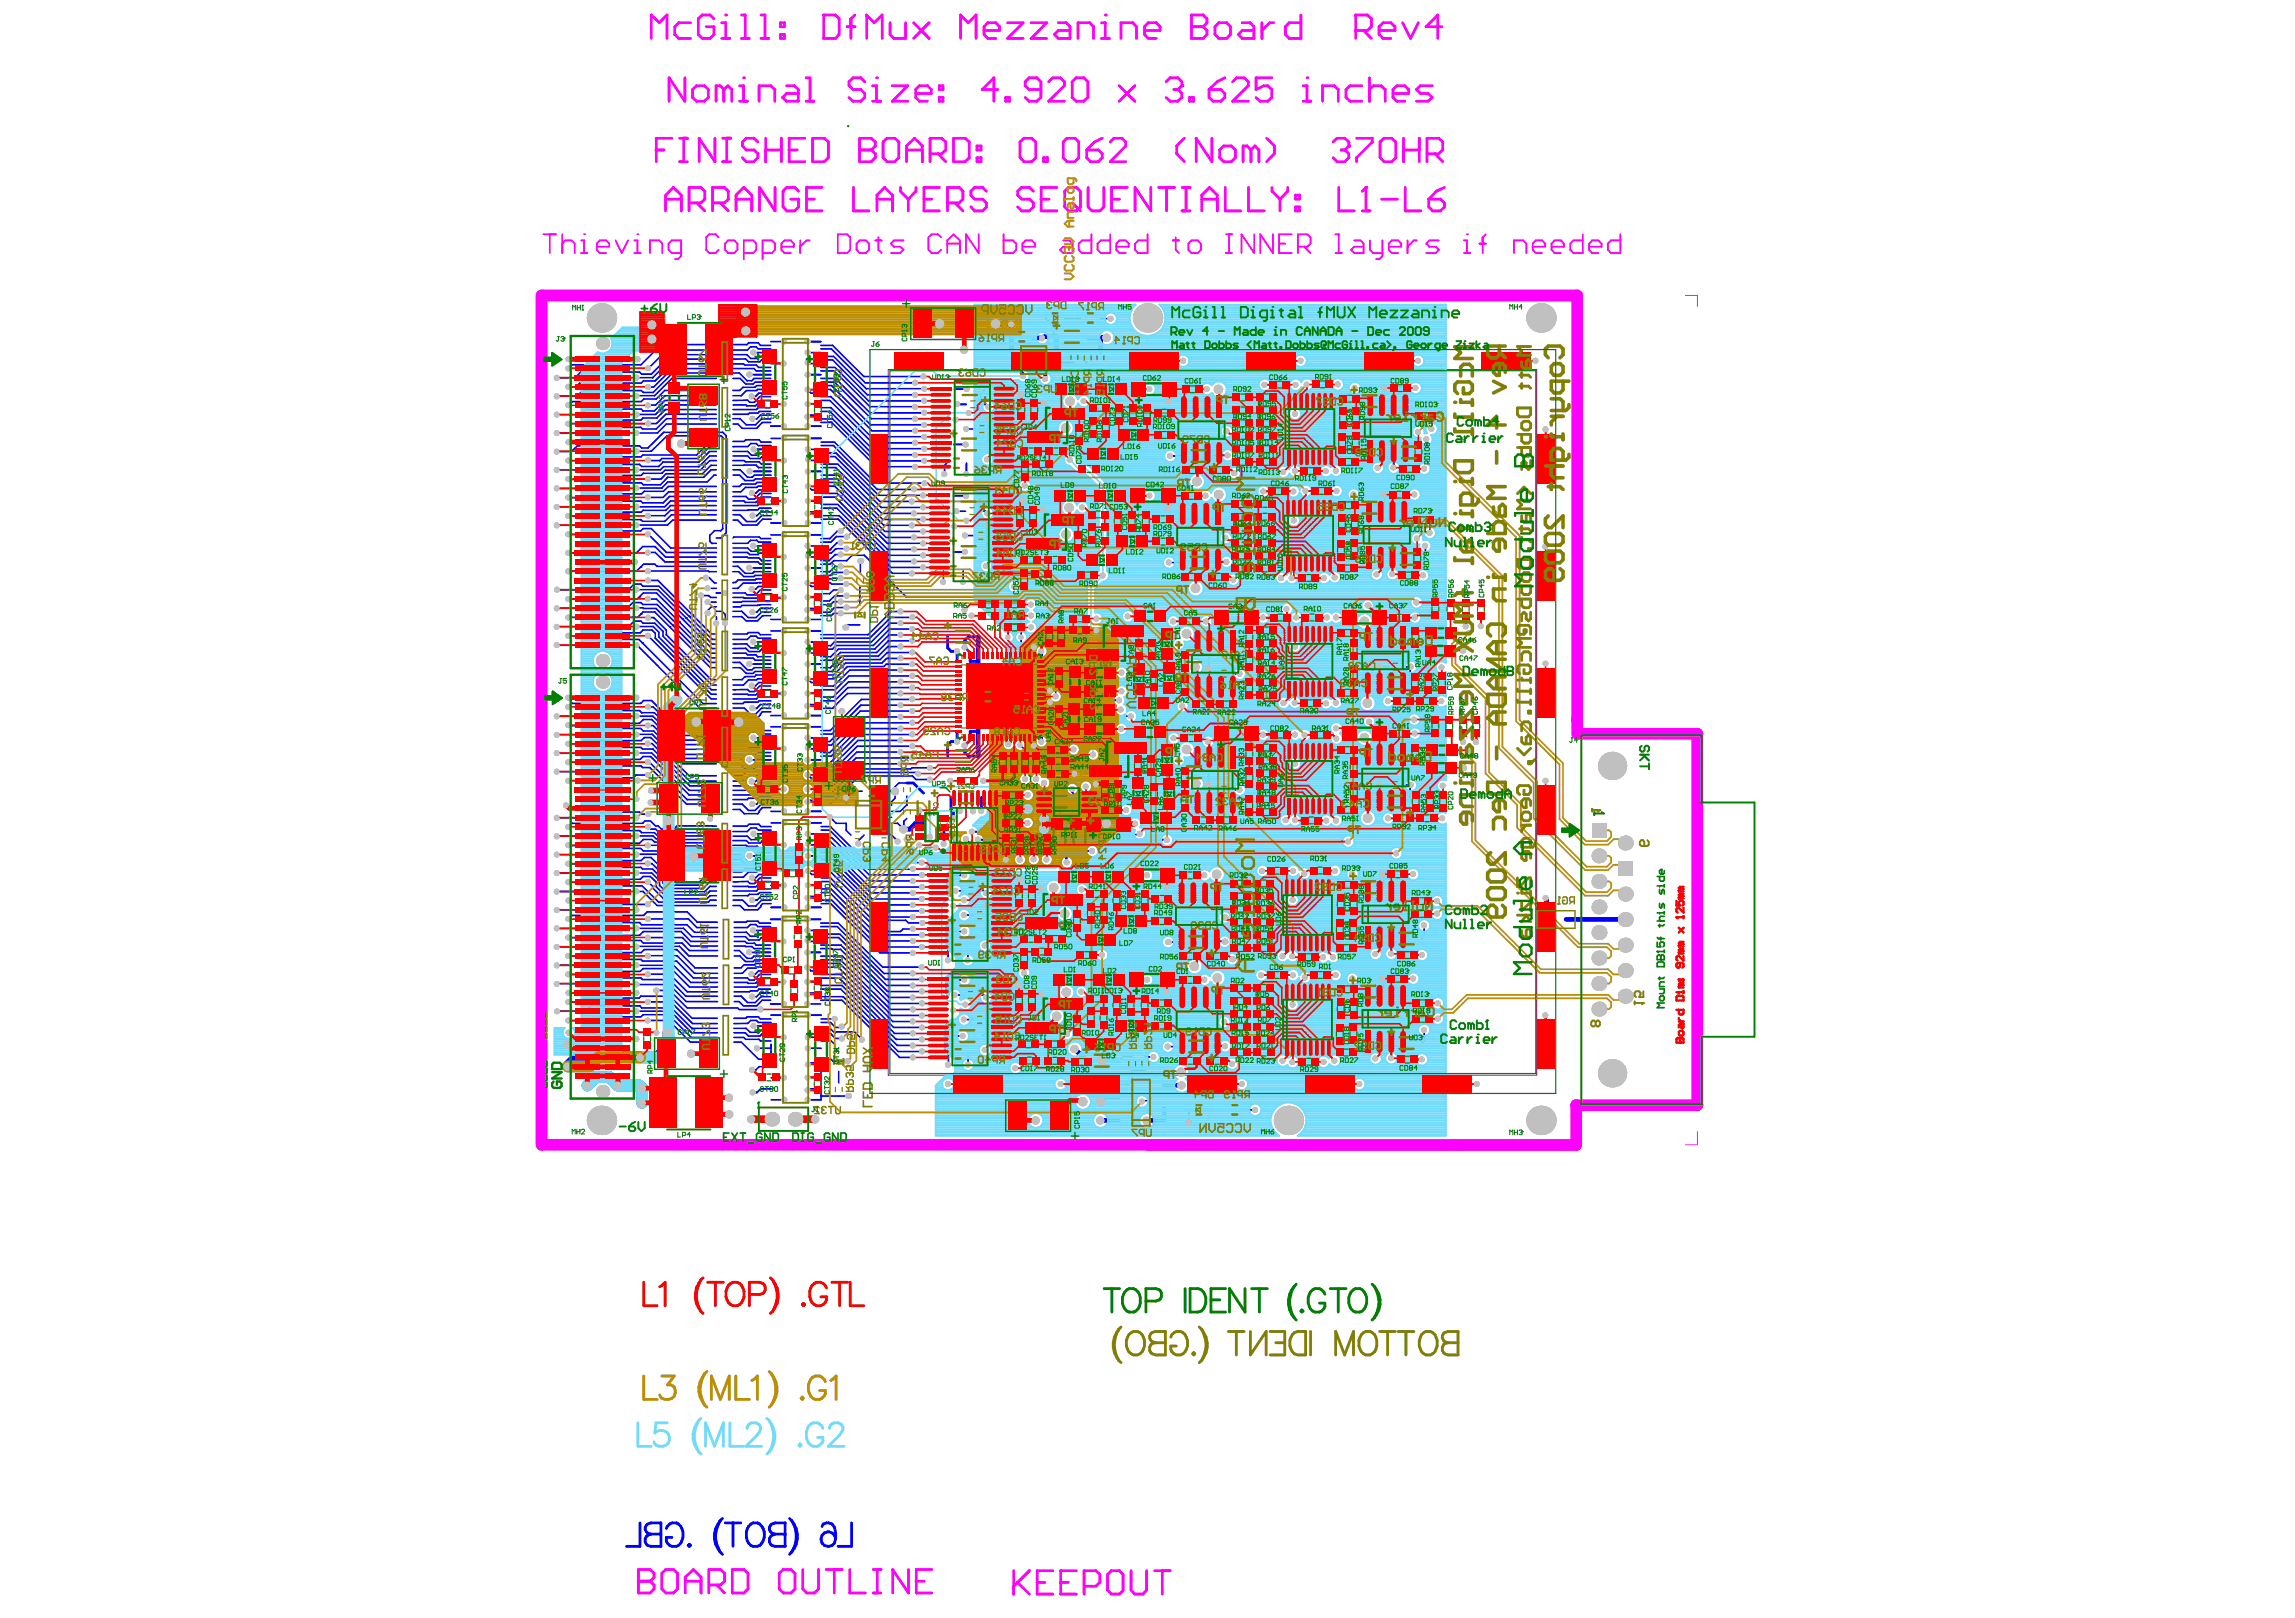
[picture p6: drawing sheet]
<svg xmlns="http://www.w3.org/2000/svg" width="287mm" height="202mm" viewBox="0 0 287 202" stroke-linecap="round" stroke-linejoin="round" font-family="sans-serif">
<path d="M67.7 36.9h129.4v54.8h15v46.4h-15.1v4.9h-129.3z" fill="none" stroke="#f0f" stroke-width="1.5"/>
<path d="M79.8 196.1v2.9h1.4l.5-.5v-.5l-.5-.4h-1.4M126.7 196.2v3M126.7 198.2l1.9-2-1.4 1.5 1.4 1.5M129.6 197.7h1M131.6 196.2h-2v3h2M132.6 197.7h.9M134.5 196.2h-1.9v3h1.9M135.5 198.2h1.5l.5-.5v-1l-.5-.5h-1.5v3M138.4 196.7l.5-.5h1l.5 .5v2l-.5 .5h-1l-.5-.5zM141.4 196.2v2.5l.4 .5h1l.5-.5v-2.5M144.3 196.2h1.9M145.3 196.2v3" fill="none" stroke="#f0f" stroke-width=".35"/>
<path d="M111 46.2h81v88.1h-81z" fill="none" stroke="#800080" stroke-width=".12"/>
<path d="M67.7 36.9h129.4v54.8h15v46.4h-15.1v4.9h-129.3zM210.6 36.9h1.5v1.4M212.1 141.4v1.6h-1.5" fill="none" stroke="#f0f" stroke-width=".12"/>
<circle cx="79.8" cy="197.6" r=".18" fill="#f0f"/>
<g fill="none" stroke="#f0f" stroke-width=".35">
<path d="M82 18.7h1M84 17.3h-2v2.9M84.9 17.3h1M85.4 17.3v2.9M89.3 17.3v2.9l-1.9-2.9v2.9M90.3 17.3h1M90.8 17.3v2.9M94.7 17.7l-.5-.4h-1l-.4 .4v.5l.4 .5h1l.5 .5v.5l-.5 .5h-1l-.4-.5M95.7 18.7h2M95.7 17.3v2.9M97.7 17.3v2.9M98.6 18.7h1"/>
<path d="M100.6 17.3h-2v2.9h2M101.6 17.3h1.4l.5 .4v2l-.5 .5h-1.4zM107.4 17.3v2.9h1.5l.5-.5v-.5l-.5-.5h-1.5M84.9 20.2h1M90.3 20.2h1M79.8 196.1h1.4l.5 .5v.5l-.5 .5h-1.4M82.7 196.6l.5-.5h1l.5 .5v1.9l-.5 .5h-1l-.5-.5zM85.6 197.6h2M85.6 199v-1.9l1-1 1 1v1.9M88.6 198h1.5l.4-.4v-1l-.4-.5h-1.5v2.9M89.6 198l.9 1M91.5 196.1h1.5l.5 .5v1.9l-.5 .5h-1.5z"/>
<path d="M97.4 196.6l.5-.5h1l.5 .5v1.9l-.5 .5h-1l-.5-.5zM100.3 196.1v2.4l.5 .5h1l.5-.5v-2.4M103.3 196.1h1.9M104.3 196.1v2.9M106.2 196.1v2.9h2M109.1 196.1h1M109.1 199h1M109.6 196.1v2.9M113.5 196.1v2.9l-1.9-2.9v2.9M114.5 197.6h1M116.5 196.1h-2v2.9h2"/>
</g>
<circle cx="107.4" cy="18.7" r=".18" fill="#f0f"/>
<g fill="none" stroke="#f0f" stroke-width=".35">
<path d="M107.4 17.3h1.5l.5 .4v.5l-.5 .5h-1.5M110.4 17.7l.5-.4h.9l.5 .4v2l-.5 .5h-.9l-.5-.5zM113.3 18.7h2M116.2 19.2h1.5l.5-.5v-1l-.5-.4h-1.5v2.9M117.2 19.2l1 1M119.2 17.3h1.4l.5 .4v2l-.5 .5h-1.4zM122.1 18.2h.5v.5h-.5zM122.1 19.7h.5v.5h-.5zM127.5 17.7l.5-.4h.9l.5 .4v2l-.5 .5h-.9l-.5-.5zM130.4 19.7h.5v.5h-.5zM132.9 17.7l.4-.4h1l.5 .4v2l-.5 .5h-1l-.4-.5zM135.8 18.7h1.5l.4 .5v.5l-.4 .5h-1l-.5-.5z"/>
<path d="M137.7 17.3l-.9 .4-1 1M138.7 17.7l.5-.4h1l.5 .4v.5l-2 2h2M148 17.3l-.9 .9v1l.9 1M151.5 17.3v2.9l-2-2.9v2.9M152.4 18.7l.5-.5h1l.5 .5v1l-.5 .5h-1l-.5-.5zM156.3 18.7l-.4-.5h-.5v2M156.3 18.7v1.5M156.3 18.7l.5-.5 .5 .5v1.5M158.3 17.3l1 .9v1l-1 1M166.6 17.7l.5-.4h1l.5 .4v.5M113.3 20.2v-2l1-.9 1 .9v2"/>
</g>
<circle cx="168.6" cy="18.2" r=".18" fill="#f0f"/>
<g fill="none" stroke="#f0f" stroke-width=".35">
<path d="M85.6 9.7v2.9l-2-2.9v2.9M86.6 11.2l.5-.5h.9l.5 .5v1l-.5 .4h-.9l-.5-.4zM90.5 11.2l-.5-.5h-.5v1.9M90.5 11.2v1.4M90.5 11.2l.5-.5 .5 .5v1.4M92.4 12.6h1M92.4 10.7h.5v1.9M167.6 18.7h.5M168.1 18.7l.5 .5v.5l-.5 .5h-1l-.5-.5M168.6 18.2l-.5 .5M169.5 17.3h2v.4l-2 2v.5M172.5 17.7l.5-.4h.9l.5 .4v2l-.5 .5h-.9l-.5-.5z"/>
<path d="M175.4 18.7h2M175.4 17.3v2.9M177.4 17.3v2.9M178.3 19.2h1.5l.5-.5v-1l-.5-.4h-1.5v2.9M179.3 19.2l1 1"/>
</g>
<circle cx="92.9" cy="9.7" r=".18" fill="#f0f"/>
<path d="M94.9 12.6v-1.9h1.4l.5 .5v1.4M98.3 10.7h1l.5 .5v1.4h-1.5l-.5-.4 .5-.5h1.5M100.7 12.6h1M100.7 9.7h.5v2.9M108.1 10.2l-.5-.5h-1l-.5 .5v.5l.5 .5h1l.5 .5v.5l-.5 .4h-1l-.5-.4M109 10.7h.5v1.9M109 12.6h1" fill="none" stroke="#f0f" stroke-width=".35"/>
<circle cx="109.5" cy="9.7" r=".18" fill="#f0f"/>
<path d="M111.5 10.7h1.9l-1.9 1.9h1.9M114.4 11.7h2v-.5l-.5-.5h-1l-.5 .5v1l.5 .4h1M117.4 10.7h.4v.5h-.4zM117.4 12.2h.4v.4h-.4zM124.7 11.2h-2l1.5-1.5v2.9M125.7 12.2h.5v.4h-.5zM130.1 11.2h-1.5l-.5-.5v-.5l.5-.5h1l.5 .5v2l-.5 .4h-1l-.5-.4M131.1 10.2l.5-.5h.9l.5 .5v.5l-1.9 1.9h1.9M134 10.2l.5-.5h1l.5 .5v2l-.5 .4h-1l-.5-.4zM139.9 10.7l1.9 1.9-1-.9 1-1-1.9 1.9M145.7 10.2l.5-.5h1l.5 .5v.5" fill="none" stroke="#f0f" stroke-width=".35"/>
<circle cx="147.7" cy="10.7" r=".18" fill="#f0f"/>
<path d="M146.7 11.2h.5M147.2 11.2l.5 .5v.5l-.5 .4h-1l-.5-.4M147.7 10.7l-.5 .5M148.7 12.2h.5v.4h-.5zM151.1 11.2h1.5l.5 .5v.5l-.5 .4h-1l-.5-.4zM153.1 9.7l-1 .5-1 1M154 10.2l.5-.5h1l.5 .5v.5l-2 1.9h2M158.9 9.7h-1.9v1.5l.9-.5h.5l.5 .5v1l-.5 .4h-.9l-.5-.4M162.8 12.6h1M162.8 10.7h.5v1.9" fill="none" stroke="#f0f" stroke-width=".35"/>
<circle cx="163.3" cy="9.7" r=".18" fill="#f0f"/>
<g fill="none" stroke="#f0f" stroke-width=".35">
<path d="M165.3 12.6v-1.9h1.4l.5 .5v1.4M170.2 10.7h-1.5l-.5 .5v1l.5 .4h1.5M171.1 11.2l.5-.5h1l.5 .5v1.4M171.1 9.7v2.9M174.1 11.7h1.9v-.5l-.4-.5h-1l-.5 .5v1l.5 .4h1M179 10.7h-1.5l-.5 .5 .5 .5h1l.5 .5-.5 .4h-1.5M83.2 26.3v-1.9l1-1 .9 1v1.9M83.2 24.9h1.9M86.1 25.3h1.5l.5-.4v-1l-.5-.5h-1.5v2.9M87.1 25.3l1 1M89.1 25.3h1.4l.5-.4v-1l-.5-.5h-1.4v2.9M90 25.3l1 1"/>
<path d="M92 24.9h2M92 26.3v-1.9l1-1 1 1v1.9M96.9 23.4v2.9l-2-2.9v2.9M99.8 23.9l-.5-.5h-1l-.4 .5v1.9l.4 .5h1l.5-.5v-.9h-1M100.8 24.9h1M102.7 23.4h-1.9v2.9h1.9M106.7 23.4v2.9h1.9M109.6 24.9h1.9M109.6 26.3v-1.9l1-1 .9 1v1.9M112.5 23.4v.5l1 1M113.5 24.9v1.4M114.5 23.4v.5l-1 1"/>
<path d="M115.5 24.9h.9M117.4 23.4h-1.9v2.9h1.9M118.4 25.3h1.5l.4-.4v-1l-.4-.5h-1.5v2.9M119.4 25.3l.9 1M123.3 23.9l-.5-.5h-1l-.5 .5v.5l.5 .5h1l.5 .4v.5l-.5 .5h-1l-.5-.5M129.1 23.9l-.5-.5h-.9l-.5 .5v.5l.5 .5h.9l.5 .4v.5l-.5 .5h-.9l-.5-.5M130.1 24.9h1M132.1 23.4h-2v2.9h2M133 23.9l.5-.5h1l.5 .5v1.9l-.5 .5h-1l-.5-.5zM134 25.3l1 1M136 23.4v2.4l.5 .5h1l.5-.5v-2.4M138.9 24.9h1"/>
<path d="M140.9 23.4h-2v2.9h2M143.8 23.4v2.9l-1.9-2.9v2.9M144.8 23.4h2M145.8 23.4v2.9M147.7 23.4h1M147.7 26.3h1M148.2 23.4v2.9M150.2 24.9h1.9M150.2 26.3v-1.9l1-1 .9 1v1.9M153.1 23.4v2.9h2M156 23.4v2.9h2M159 23.4v.5l1 1"/>
<path d="M160 24.9v1.4M160.9 23.4v.5l-.9 1M161.9 24.4h.5v.5h-.5zM161.9 25.8h.5v.5h-.5zM167.3 23.4v2.9h1.9M170.2 26.3h1M170.7 23.4v2.9"/>
</g>
<circle cx="170.7" cy="23.4" r=".18" fill="#f0f"/>
<path d="M81.4 4.8v-2.9l1 .9 1-.9v2.9M86.3 2.8h-1.5l-.5 .5v1l.5 .5h1.5M89.2 2.3l-.5-.4h-.9l-.5 .4v2l.5 .5h.9l.5-.5v-1h-.9M90.2 2.8h.5v2M90.2 4.8h1M170.7 23.4l-.5 .5M172.7 24.9h1.9M175.6 23.4v2.9h2M178.5 24.9h1.5l.5 .4v.5l-.5 .5h-1l-.5-.5zM180.5 23.4l-1 .5-1 1" fill="none" stroke="#f0f" stroke-width=".35"/>
<g fill="none" stroke="#f0f" stroke-width=".23">
<path d="M67.9 29.3h1.6M68.7 29.3v2.3M70.3 29.3v2.3M70.3 30.4l.3-.4h.8l.4 .4v1.2M72.6 30h.4v1.6M72.6 31.6h.8M73 29.3h.1M74.6 30.8h1.5v-.4l-.3-.4h-.8l-.4 .4v.8l.4 .4h.8M76.9 30l.8 1.6 .8-1.6M79.3 30h.4v1.6M79.3 31.6h.7M79.7 29.3h.1"/>
<path d="M81.2 31.6v-1.6h1.2l.4 .4v1.2M85.1 31.6h-1.2l-.3-.4v-.8l.3-.4h1.2v2l-.4 .4h-.3M89.8 29.7l-.4-.4h-.8l-.3 .4v1.5l.3 .4h.8l.4-.4M91 30h.8l.4 .4v.8l-.4 .4h-.8l-.4-.4v-.8zM93 31.6h1.1l.4-.4v-.8l-.4-.4h-1.1v2.4M95.3 31.6h1.2l.4-.4v-.8l-.4-.4h-1.2v2.4M97.7 30.8h1.5v-.4l-.4-.4h-.8l-.3 .4v.8l.3 .4h.8M100 30v1.6M101.2 30h-.4l-.8 .8M104.7 29.3h1.2l.4 .4v1.5l-.4 .4h-1.2zM107.4 30h.8l.4 .4v.8l-.4 .4h-.8l-.4-.4v-.8zM109.4 30h.8"/>
<path d="M109.8 29.7v1.5l.4 .4M112.9 30h-1.2l-.4 .4 .4 .4h.8l.4 .4-.4 .4h-1.2M117.6 29.7l-.4-.4h-.8l-.4 .4v1.5l.4 .4h.8l.4-.4M118.4 31.6v-1.6l.8-.7 .8 .7v1.6M118.4 30.4h1.6M122.3 29.3v2.3l-1.6-2.3v2.3M125.4 29.3v2.3h1.2l.4-.4v-.8l-.4-.4h-1.2M127.8 30.8h1.6v-.4l-.5-.4h-.7l-.4 .4v.8l.4 .4h.7M132.9 30h.7l.4 .4v1.2h-1.1l-.4-.4 .4-.4h1.1M136.4 29.3v2.3h-1.2l-.4-.4v-.8l.4-.4h1.2M138.7 29.3v2.3h-1.1l-.4-.4v-.8l.4-.4h1.1M139.5 30.8h1.6v-.4l-.4-.4h-.8l-.4 .4v.8l.4 .4h.8"/>
<path d="M143.4 29.3v2.3h-1.2l-.3-.4v-.8l.3-.4h1.2M146.6 30h.7M146.9 29.7v1.5l.4 .4M148.9 30h.8l.4 .4v.8l-.4 .4h-.8l-.4-.4v-.8zM153.2 29.3h.8M153.2 31.6h.8M153.6 29.3v2.3M156.7 29.3v2.3l-1.5-2.3v2.3M159.1 29.3v2.3l-1.6-2.3v2.3M159.8 30.4h.8M161.4 29.3h-1.6v2.3h1.6M162.2 30.8h1.2l.4-.4v-.7l-.4-.4h-1.2v2.3"/>
<path d="M163 30.8l.8 .8M166.9 29.3h.4v2.3M166.9 31.6h.8M169.2 30h.8l.4 .4v1.2h-1.2l-.3-.4 .3-.4h1.2M171.2 30v1.2l.4 .4h1.2M172.8 30v2l-.4 .4h-.4M173.6 30.8h1.5v-.4l-.4-.4h-.8l-.3 .4v.8l.3 .4h.8M175.9 30v1.6M177.1 30h-.4l-.8 .8M179.8 30h-1.2l-.3 .4 .3 .4h.8l.4 .4-.4 .4h-1.1M182.9 30h.4v1.6M182.9 31.6h.8"/>
<path d="M183.3 29.3h.1M184.9 30.4h.8M185.7 29.3l-.4 .4v1.9M189.2 31.6v-1.6h1.2l.4 .4v1.2M191.5 30.8h1.6v-.4l-.4-.4h-.8l-.4 .4v.8l.4 .4h.8M193.9 30.8h1.6v-.4l-.4-.4h-.8l-.4 .4v.8l.4 .4h.8M197.8 29.3v2.3h-1.2l-.4-.4v-.8l.4-.4h1.2M198.6 30.8h1.5v-.4l-.3-.4h-.8l-.4 .4v.8l.4 .4h.8M202.5 29.3v2.3h-1.2l-.4-.4v-.8l.4-.4h1.2"/>
</g>
<circle cx="90.7" cy="1.9" r=".18" fill="#f0f"/>
<g fill="none" stroke="#f0f" stroke-width=".35">
<path d="M92.7 4.8h.9M92.7 1.9h.4v2.9M95.1 4.8h1M95.1 1.9h.5v2.9M97.5 4.3h.5v.5h-.5zM97.5 2.8h.5v.5h-.5zM102.9 1.9h1.5l.5 .4v2l-.5 .5h-1.5zM105.9 3.3h.9M106.8 1.9l-.5 .4v2.5M108.3 4.8v-2.9l1 .9 .9-.9v2.9M111.2 2.8v1.5l.5 .5h1.5v-2M114.2 2.8l1.9 2-1-1 1-1-1.9 2"/>
<path d="M120 4.8v-2.9l1 .9 1-.9v2.9M123 3.8h1.9v-.5l-.5-.5h-.9l-.5 .5v1l.5 .5h.9M125.9 2.8h2l-2 2h2M128.9 2.8h1.9l-1.9 2h1.9M132.3 2.8h1l.4 .5v1.5h-1.4l-.5-.5 .5-.5h1.4M134.7 4.8v-2h1.5l.5 .5v1.5M137.7 4.8h.9M137.7 2.8h.4v2"/>
</g>
<circle cx="138.1" cy="1.9" r=".18" fill="#f0f"/>
<path d="M140.1 4.8v-2h1.5l.4 .5v1.5M143 3.8h2v-.5l-.5-.5h-1l-.5 .5v1l.5 .5h1M148.9 1.9v2.9h1.5l.4-.5v-.5l-.4-.5h-1.5" fill="none" stroke="#f0f" stroke-width=".35"/>
<circle cx="148.9" cy="3.3" r=".18" fill="#f0f"/>
<path d="M148.9 1.9h1.5l.4 .4v.5l-.4 .5h-1.5M152.3 2.8h1l.5 .5v1l-.5 .5h-1l-.5-.5v-1zM155.2 2.8h1l.5 .5v1.5h-1.5l-.4-.5 .4-.5h1.5M157.7 2.8v2M159.2 2.8h-.5l-1 1M162.6 1.9v2.9h-1.5l-.5-.5v-1l.5-.5h1.5M169.4 3.8h1.5l.5-.5v-1l-.5-.4h-1.5v2.9M170.4 3.8l1 1M172.4 3.8h1.9v-.5l-.5-.5h-.9l-.5 .5v1l.5 .5h.9M175.3 2.8l1 2 1-2M180.2 3.3h-2l1.5-1.4v2.9" fill="none" stroke="#f0f" stroke-width=".35"/>
<g fill="none" stroke="#00f" stroke-width=".21">
<path d="M130.6 39.7l1.1 1v1.4M133.1 39.7h1.9M137.5 39.7l.1 .1h1.2M69.6 56.4h1.8l.7-.7h7.8l.3 .3h.8l1.9-2h7.4l.5 .4v12.2l-.7 .6h-.6M71.1 57.5h.1M71.1 57.5l-.1 .1M79.6 49.5h.1M79.6 56.4h1.8l2-2h6.7l.2 .3v11.4l-.2 .2h-.8l-.6 .6v.7l.3 .3h.5M81 50.6h.1M81 57.5h1.4M82.4 57.5h.1M89.5 57.5h-.8l-1.2 1.2h-4.4l-.4 .4h-2.3l-.3 .3h-7l-.5 .5h-1.6"/>
<path d="M89.5 56.4h-.8l-1.4 1.3h-4.4l-.6 .6h-2.1l-.3-.3h-6.7l-.7 .7h-2.9M89.5 48.8h-6.4l-1.1 1h-1.5l-.4 .4h-8.6l-.5 .4M89.5 45.5h-5.5l-2.1 2.1h-1.5l-.3 .3h-7.6l-.5 .5-1-.1M89.5 43.1h-6.9l-2.5 2.5h-8.6l-.5 .4M89.5 52.3h-6.2l-1.3 1.3h-1.7l-.2-.2h-6.2l-.7 .7h-3.6M89.5 58.7h-.6l-1 .9h-4.5l-.9 1h-2.1l-.2-.3h-6.5l-.7 .7h-3.4M89.5 50h-6.4l-1.3 1.3h-1.4l-.3-.2h-6.8l-.7 .7h-3M89.5 46.6h-5.4l-2.5 2.4h-1.2l-.2-.2h-7.4l-.7 .7h-2.5M89.5 59.4h-.3l-.8 .8h-5l-.7 .8h-3.1M89.5 58.1h-.7l-1 1.1h-4.6l-.6 .7-1.6-.1M89.5 51.2h-6.3l-1.1 1h-1.7l-.3 .3h-6.8l-.5 .4h-1.8M89.5 51.8h-6.3l-1.2 1.1h-1"/>
<path d="M89.5 49.4h-6.4l-1.2 1.2h-.9M89.5 47.3h-5.5l-2.2 2.1-2.2 .1M89.5 44.3h-5.7l-2.4 2.4h-1.2l-.3-.2h-7.3l-.7 .7h-2.3M89.5 57h-.8l-1.4 1.3h-4.4l-.4 .4h-2.9M89.5 55.8h-.8l-1.5 1.5h-4.5l-.3 .2M89.5 53h-6.2l-1.1 1.1h-2.6M89.5 50.6h-6.3l-1.3 1.2h-2.3M89.5 55.1h-.7l-1.7 1.7h-6.8l-.2 .3h-7.2l-.5 .4h-1.3M89.5 46h-5.5l-2.3 2.4h-.7M89.5 43.7h-6.2l-2.3 2.3M89.5 44.9h-5.6l-2.3 2.3h-2M91.6 44.9h.1"/>
<path d="M91.6 56.4h1.9l.4 .5h.8l.3-.3h1.4M91.6 59.4h.8l.7 .6h1.1l.2-.2h2M91.6 58.7h.9l.9 .9h.6l.3-.2h2.1M91.6 57.5h1.4l.2 .2h1.7l.3 .3h1.2M91.6 58.1h2.9l.3 .3h1.6M91.6 57h1.8l.3 .3h1.3l.2-.2h1.2M91.6 55.1h1.4l.2-.2h1.7l.2 .3h1.3M91.6 52.3h.9l.7 .8h1.2l.8-.8h1.1M91.6 47.3h.9l.7 .7h.9l.3-.3h1.9M91.6 46.6h.8l1 1h.6l.2-.3h2.1M91.6 46h2.6l.3 .3h1.8M91.6 45.5h1.3l.2 .1h1.4l.3 .3h1.5"/>
<path d="M91.6 44.3h1.7l.5 .5h.9l.2-.3h1.4M91.6 44.9l1.6-.1 .3 .4h1.5l.2-.2h1.1M91.6 43.1h1.7l.3-.3h1.1l.3 .3h1.3M93.7 46.8h2.6M93.7 58.9h2.7M93.8 46.8h.1M93.8 58.9h.1M94.2 44.1h2.1M94.2 56.1h2.2M96.3 48.2h-1.8l-.1 .2h-1.6l-.3 .4h-.9M96.3 52.8h-1l-.7 .7h-1.8l-.6-.5h-.6M96.3 48.6h-1.6l-.1 .2h-1.3l-.7 .6h-1"/>
<path d="M96.3 51.4h-1.4l-.2 .2h-1l-.2 .2h-1.9M96.3 50.9h-1.6l-.2 .3h-2.9M96.3 49.6h-1.3l-.7 .7h-.6l-.3-.3h-1.8M96.3 50h-1.2l-.7 .7h-1.1l-.1-.1h-1.6M96.3 51.9h-1.3l-.4 .4h-.5M96.3 49.1h-1.5l-.4 .4h-.4M96.3 43.6h-1.6l-.2-.3h-.7l-.4 .4h-1.8M96.3 53.2l1.7 .1M96.3 50.5h1.7M96.3 42.7h1.7M96.3 45.4h1.7M96.4 55.7h-1.6l-.3-.3h-.7l-.3 .4h-1.9"/>
<path d="M96.4 57.5h1.6M96.4 54.8h1.6M100.9 42.7h1.7M100.9 54.8h1.7M101 46.8h.1M101 45.3h.1M101 44.1h.1M101 46.8h1.6M101 44.1h1.6M101 50.5h1.6M101 48.7l.4 .4h1.2M101 45.3l.1 .1h1.5"/>
<path d="M101 53.2h1.6M101 58.9h.1M101 57.4h.1M101 56.1h.1M101 58.9h1.6M101 56.1h1.6M101 57.4l.1 .1h1.5M102.6 47.7h1.7l4.6 4.6h5.5M102.6 47.3h1.8l4.3 4.3h6.8M102.6 48.2h1.3l4.9 4.9h6.7M102.6 52.3h1.5l5.2 5.3h6.2M102.6 51.9h-1.4l-.3 .2"/>
<path d="M102.6 52.8h1.3l5.6 5.5h4.9M102.6 51.4h1.1l5.4 5.4h5.3M102.6 50.9h1.2l5.2 5.2h6.5M102.6 49.6h1.2l5.1 5h6.6M102.6 50h1.1l5.3 5.3h5.4M102.6 48.6h1.2l5.2 5.2h5.4M102.6 45.9h1.7l4.2 4.2h7M102.6 46.3h1.6l4.5 4.5h5.7M102.6 44.5h1.6l4 4.1h7.3M102.6 45h1.5l4.3 4.3h6M102.6 43.6h1.3l4.2 4.2h6.3M102.6 43.1h1.5l3.9 3.9h7.5"/>
<path d="M102.6 59.4h2.2l5.5 5.5h5.1M102.6 55.2h1.7l5.1 5.2h6.2M102.6 58.4h1.9l5.7 5.7h4.1M102.6 57.1h1.8l5.6 5.5h4M102.6 56.6h1.9l5.3 5.3h5.6M102.6 55.7h1.6l5.4 5.4h4.7M102.6 59.8h2l5.8 5.8h3.6M102.6 58h2.1l5.4 5.4h5.3M103.7 56.6h.1M118.3 57.9l-.2 .2-.1 1.1M119.2 55.5l1.5 .1M119.3 48.6h1.5"/>
<path d="M119.7 50.5h1.1M120.8 57.9v1.3M120.8 53.6h1.1M120.8 48.6h.1M122.5 50.5h.1M123.1 48.6l-.6 .6v1.2l-.1 .1h.8l.3 .3M123.6 52.3l-.1 2.7-.5 .5M126.5 42.1l-.1 .1M128.9 42.1l.2 .1M130.4 42.1l-.1 .1M132.1 43.4l.4 .4 3.4 .1M132.1 44.6l3 .1 .8 .8h1.6"/>
<path d="M132.1 45.3h2l.2 .2M135.9 42.1l.1 .1M146.3 57h1.6M153.4 56.9h.1M153.4 56.9l-1.6-.1-.1 .2M169.3 48.5l-.1 .1v1.5M173.1 48.5v1.6M174.2 56.5v1.9M178.3 54.9v1.3l-.3 .3M69.6 78.3h8.9l.7-.7h.9l.3 .3h1.4l1.1 1v.6l6.1 6.1h.5M69.6 76h8.8l.7-.7h1l.2 .2h1.8l2.4 2.4M69.7 73.7h8.8l.7-.7h.9l.2 .2h2.1l3.7 3.8"/>
<path d="M71 77.1h8.7l.7-.6h1.4l1.9 1.8M71 74.8h8.6l.8-.7h1.6l3.3 3.3M71 79.4h1.6l.3-.3h7.1l.4-.4h1.1l.4 .4v.6l7 7h.6M71 69.1h8.5l.8-.8h1.6l1.3 1.3h6.3M71 66.8h3.8l.4-.5h4.9l.3-.3h1l2.4 2.5h5.7M79.6 76l.7-.1 .1 .1h1.6l2.1 2.1M79.6 78.3h2l.7 .7v.6l6.6 6.6h.6M79.6 73.7h2.6l3.5 3.5M79.9 74.6h.1M80.1 70.8h.1M80.1 76.7h.1M81 79.4h.1"/>
<path d="M81 66.7h.1M81 69.1l.9-.1 1.2 1.2h6.4M81 79.4l7.9 7.9h.6M81 74.8h1l2.9 2.9M81 66.7l2.3 2.3h6.2M81 71.3h7.5l.1 .1h.9M81 69h.1M81 77.2h.7l1.6 1.5v.6l5.6 5.6h.6M81 72.5h1.2l4.4 4.3M83.7 78.3h.1M83.7 78.3l5.1 5.1h.7M84.1 78.1h.1"/>
<path d="M84.1 78.1l4.6 4.7h.8M84.5 77.9h.1M84.5 77.9l4.3 4.3h.7M84.9 77.7h.1M84.9 77.7l3.9 3.9h.7M85.3 77.4h.1M85.3 77.4l3.7 3.6h.5M85.7 77.2h.1M85.7 77.2l3.3 3.3h.5M86.1 77h.1M86.1 77l2.9 2.9h.5M86.6 76.8h.1"/>
<path d="M86.6 76.8l2.3 2.4h.6M87.6 74.4h1l.2 .2h.7M88.3 72.2h.3l.7 .6h.2M88.5 75.2h1M88.5 73.5h1M89.5 60.8h-6l-.6 .6h-2.4l-.3 .3h-6.3l-.5 .5-2.4-.1M89.5 64.3h-5.6l-.8 .8h-2.8l-.2-.2h-5l-.7 .7h-4.8M89.5 70.7h-7.4l-.3-.2h-1.4l-.9 .9h-8.5M89.5 62.6h-5.7l-.7 .7h-3.5M89.5 63.2h-5.7l-.6 .6h-2.8l-.3 .2h-5.4l-.5 .5h-3.2M89.5 62h-5.8l-.8 .8h-2.6l-.2-.2h-5.7l-.7 .7h-4.1M89.5 77v.9"/>
<path d="M89.5 75.8h-.6l-.4 .5v.3M89.5 76.4h.7l.4 .4v1.1M89.5 65h-5.4l-.7 .6h-3.8M89.5 61.4h-5.9l-.7 .7h-1.9M89.5 63.8h-5.7l-.7 .6h-2.1M89.5 74.1h1.1M91.6 69h1.8l.3 .3h1l.2-.2h1.4M91.6 79.2h1.8l.1-.2h1.3l.2 .3h1.3M91.6 76.4h1.1l.8 .8h1l.7-.7h1.1M91.6 71.4h.7l.7 .6h1.2l.2-.1h1.9M91.6 70.7h.6l.9 .9h.9l.2-.2h2.1M91.6 67.2l.1-.1h3.2l.2 .2h1.2"/>
<path d="M91.6 64.3h.9l.8 .9h1.2l.7-.8h1.2M91.6 70.2h3.1l.3 .3h1.3M91.6 69.6l3.2 .1 .4 .3M91.6 68.5h1.8l.5 .4h.7l.2-.2h1.5M93.7 71h2.6M93.8 71h.1M94.2 68.2h2.1M94.9 72.8h.1M95.2 70h.1M95.2 70h1.1M95.4 76.5h.1M95.5 76h.1"/>
<path d="M95.7 75.1h.1M96.3 74.2h.1M96.3 79.7h-1.6l-.2-.2h-.7l-.4 .4h-1.8M96.3 75.1l-4.7 .1M96.3 74.2h-1.1l-.6 .5-3-.1M96.3 74.6h1.7M96.3 67.7h-1.5l-.2-.2h-.8l-.4 .4h-1.8M96.3 76.9h-1l-.6 .7h-1.5l-.5-.6h-1.1M96.3 72.3l-4 .1-.4 .4h-.3M96.3 76h-1.3l-.4 .5h-.5M96.3 75.5l-3.6 .1-.2 .2h-.9M96.3 73.7h-1.3l-.6 .6h-1l-.3-.2h-1.5"/>
<path d="M96.3 72.8l-3.4 .1-.7 .6h-.6M96.3 69.6h1.7M96.3 78.8h1.7M96.3 73.3h-1.5l-.3 .3h-.5M96.3 77.4h1.7M96.3 66.8h1.7M96.4 64.9h-1.1l-.7 .7h-1.8l-.6-.6h-.6M96.4 60.3h-1.8l-.2 .2h-1.7l-.3 .3h-.8M96.4 60.7h-1.7l-.1 .2h-1.4l-.6 .5h-1M96.4 64h-1.3l-.5 .4h-.5M96.4 63.5h-1.5l-.2 .2-3.1 .1M96.4 63h-1.6l-.1 .2h-3.1"/>
<path d="M96.4 61.6h-1.4l-.7 .7h-.8l-.3-.3h-1.6M96.4 62.1h-1.3l-.6 .7h-1.4l-.1-.2h-1.4M96.4 61.2h-1.5l-.4 .4h-.5M96.4 62.6h1.6M96.4 65.3h1.7M100.9 78.8h1.7M100.9 69.5l1.7 .1M100.9 66.8h1.7M101 77.4h.1M101 74.6h.1M101 71h.1M101 68.2h.1"/>
<path d="M101 74.6h1.6M101 71h1.6M101 68.2h1.6M101 72.8l.4 .5h1.2M101 77.4h1.6M101 60.8h.1M101 62.6h1.6M101 60.8l.4 .4h1.2M101 65.3h1.6M102.6 72.8h1.2l.1 .2h1.9M102.6 76h-1.4l-.3 .2M102.6 70.5h1.1l.5-.5h1.6l.7-.6h1.5l5.2 5.2h11.3l3.1 3v7.4l.5 .5h3.5l.3 .3v1.2"/>
<path d="M102.6 61.6h2l6.3 6.3h4.5M102.6 64.9h2.2l6.7 6.7h2.5M102.6 64.4h2.3l6.5 6.5h4M102.6 63.5h2l6.6 6.6h3.1M102.6 62.1h1.8l6.5 6.5h3.4M102.6 60.7h1.7l6.4 6.4h3.6M102.6 60.3h1.9l6.1 6.1h4.8M102.6 64h-1.3l-.3 .2M102.6 63h2.1l6.4 6.4h4.3M103.7 68.7h.1M105.1 70.8h-.8l-.6 .6h-1.1M105.1 69.3h-.7l-.8 .7h-1"/>
<path d="M105.1 76.6h-.9l-.3 .3h-1.3M105.1 75.2h-.9l-.4 .3h-1.2M105.1 72.2l-2.5 .1M105.1 67.8h-.5l-.9 .9h-1.1M105.1 73.7h-.9l-.5 .5h-1.1M105.1 66.3l-.5 .1-.9 .9h-1.1M105.8 75.9h-1.5l-.6 .6h-1.1M105.8 74.4h-1.5l-.7 .7h-1M105.8 71.5h-1.6l-.4 .4h-1.2M105.8 68.6h-1.3l-.6 .5h-1.3M105.9 67h-1.4l-.7 .7h-1.2M107.5 78.1h-1.5l-.4 .3"/>
<path d="M107.5 73.3v2.3M107.5 70.1v1.6M112.6 76.4h-1.2l-2.9 2.9h-5.9M112.6 77.9h-1.4l-2.3 2.3h-4.6l-.5 .5h-1.2M112.6 79.3h-1.5l-1.8 1.8h-4.5l-1 .9h-1.2M114 71.6h.1M114 77.1h-2.7l-2.6 2.6h-6.1M114 78.6h-2.8l-2.1 2h-4.6l-.5 .5h-1.4M117.9 71.3v1.4M119.1 61.9l1.7 .1M119.1 69h1.5M119.6 63.8l1.1 .1"/>
<path d="M120.4 71.3v1.4M120.6 66.9h1.1M123 61.9l-.6 .6v1.3h-.2h.9l.3 .3M123.5 65.6l-.1 2.9-.4 .5M126 78.4v1.2M137 78.7l1.2 1.2v1.8M146.1 70.3h1.7M153.3 70.2h.1M153.3 70.2h-1.6l-.1 .1M169.2 61.8v1.6M169.2 63.4l.1 .1M172.9 61.8h.2v1.6"/>
<path d="M174 69.8v1.9M178.1 68.2v1.3l-.3 .3M69.6 96.4h4.9l.7-.7h4.9l.2 .2h.9l4.6 4.6h3.7M69.6 94.1h4.9l.8-.7h4.8l.2 .2h1.3l4.6 4.6h3.3M69.6 89.5h4.9l.7-.7h4.7l.3 .2h1.6l3.4 3.5h4.3M69.6 91.8h4.7l.8-.8h5l.3 .3h1.3l3.4 3.5h4.4M69.6 80.6h4.9l.7-.7h4.6l8 8h1.7M71 92.9h1.5l.4-.4h7.2l.4-.4h.8l4.8 4.8h3.4M71 90.6l1.9 .1 .3-.3h6.7l.5-.5h1.1l3.7 3.7h4.3M71 88.3l.5-.4h8.6l.3-.4h1l3.7 3.7h4.4M71 95.2h1.6l.3-.3h7.1l.4-.4h.9l4.8 4.8h3.4M79.6 91.8l1.9-.1 3.7 3.7h4.3"/>
<path d="M79.6 80.6h.1M79.6 94.1h1.9l4.6 4.6h3.4M79.6 89.5h2l3.6 3.5h4.3M79.7 80.6h.1M79.7 80.6l7.8 7.9h2M80.3 80.3h.1M81 90.7h.6l3.6 3.6 4.3-.1M81 92.9h.5l4.7 4.7h3.3M81 95.2h.2l4.7 4.7h3.6M81 96.8h-1.5l-.4 .4h-6.2l-.3 .3h-1.6M81 88.3h.6l3.6 3.6h4.3M91.6 83.4h.9l.7 .7h.9l.3-.2h1.9"/>
<path d="M91.6 82.8h.9l.9 .9h.6l.2-.3h2.1M91.6 82.2h2.5l.3 .3h1.9M91.6 81h1.6l.4 .4h1.3l.3-.3h1.1M91.6 81.6h1.6l.2 .2h1.1l.2 .2h1.6M91.6 80.5l1.7-.1 .5 .5h.9l.2-.2h1.4M91.6 95.4h.9l.6 .7h1.1l.2-.2h1.9M91.6 94.8h.9l.9 .9h.6l.2-.3h2.1M91.6 93h1.6l.4 .4h1.3l.3-.3h1.1M91.6 94.2h2.8l.2 .3h1.7M91.6 92.5h1.8l.4 .4h.9l.2-.3h1.4M91.6 93.6h1.6l.2 .2h1.1l.2 .2h1.6M91.6 91.2h1.8l.3-.3h1l.3 .4h1.3"/>
<path d="M91.6 88.5h1.4l.8 .7h.6l.8-.7h1.1M93.7 94.9h2.6M93.7 83h2.6M93.8 94.9h.1M93.8 83h.1M94.2 92.2h2.1M94.2 80.2h2.1M96.3 84.8h-1.6l-.2 .1h-1l-.6 .7h-1.3M96.3 91.7h-1.6l-.2-.3h-.7l-.4 .5h-1.8M96.3 87.1h-1.6l-.2 .2h-2.9M96.3 86.2h-1.2l-.6 .6-2.9-.1M96.3 85.7h-1.3l-.7 .7h-.6l-.3-.3-1.8 .1"/>
<path d="M96.3 84.3h-1.8l-.2 .2h-1.2l-.4 .4h-1.1M96.3 100h-1.3l-.4 .5h-.5M96.3 87.6h-1.4l-.2 .1h-1.7l-.2 .2h-1.2M96.3 99.5h-1.4l-.2 .2h-1.2l-.1 .2h-1.8M96.3 97.7h-1.3l-.7 .7h-.6l-.2-.2h-1.9M96.3 98.1h-1.2l-.6 .7-2.9-.1M96.3 97.2h-1.5l-.4 .4h-.4M96.3 96.3h-1.8l-.1 .2h-1.2l-.5 .4h-1.1M96.3 88.9h-1l-.6 .7h-1.2l-.5-.5h-1.4M96.3 88h-1.3l-.4 .5h-.5M96.3 85.3h-1.5l-.4 .4h-.4M96.3 98.6h1.7"/>
<path d="M96.3 93.6h1.7M96.3 86.6h1.7M96.3 81.6h1.7M96.3 90.8h1.7M96.3 99.1h-1.6l-.2 .2h-2.9M96.3 96.8h-1.6l-.1 .1h-1l-.7 .7h-1.3M96.3 89.4h1.7M100.9 90.8h1.7M101 94.9h.1M101 93.4h.1M101 92.2h.1M101 84.8h.1"/>
<path d="M101 81.4h.1M101 80.2h.1M101 83h.1M101 94.9h1.6M101 92.2h1.6M101 80.2h1.6M101 93.4l.1 .2h1.5M101 81.4l.1 .2h1.5M101 81.4v.1M101 83h1.6M101 96.8l.4 .4h1.2M101 84.8l.4 .5h1.2"/>
<path d="M101 89.4h1.6M101 98.6h.1M101 86.6h.1M101 98.6h1.6M101 86.6h1.6M102.6 100h-1.4l-.3 .2M102.6 88h-1.4l-.3 .2M105.8 99.6h.1M105.8 99.6v1M107.7 98.8h-1.2l-.7 .8M110.2 98.8h1.7M111.8 98.8h.1"/>
<path d="M111.9 98.8v.9l-.5 .5v.4M112.6 80.8h-1.7l-1.1 1.2h-4.6l-1.4 1.4h-1.2M112.6 95.4h-5.7l-2.7 2.7h-1.6M112.6 86.6h-6.7l-1.8 1.9h-1.5M112.6 94h-5.5l-2.8 2.8h-1.7M112.6 92.5h-5.4l-3.4 3.4h-1.2M112.6 89.6h-5.2l-3.5 3.5h-1.3M112.6 91h-5.2l-3.5 3.5h-1.3M112.6 88.1h-5l-3.6 3.6h-1.4M112.6 83.7h-6.4l-2 2h-1.6M112.6 85.2h-6.6l-1.9 1.9h-1.5M112.6 82.3h-1.8l-.6 .5h-4.5l-1.5 1.5h-1.6"/>
<path d="M113.3 99.5v1.1M113.3 97.8h-1l-.4 .5v.5M114 84.4h-7.9l-1.7 1.8h-1.8M114 94.7h-7l-3 3h-1.4M114 87.4h-6.3l-3.9 3.9h-1.2M114 93.2h-6.9l-3 3.1h-1.5M114 91.8h-6.7l-3.7 3.6h-1M114 88.8h-6.5l-3.8 3.8h-1.1M114 90.3h-6.6l-3.7 3.7h-1.1M114 81.5h-3.1l-.9 .9h-4.5l-1.5 1.5h-1.4M114 83h-3.3l-.3 .3h-4.5l-1.5 1.5h-1.8M114 80.1h-3l-1.4 1.4h-4.6l-1 1h-1.4"/>
<path d="M114 85.9h-8l-1.7 1.7h-1.7M114.8 96.7l-.3-.2h-7.4l-3 3h-1.5M116.2 97.4h-1.7l-.5-.5h-6.6l-3.6 3.6h-1.2M116.2 95.9h-2.2l-.2 .2h-6.9l-3 3h-1.3M134 98.6v.4l.3 .3v.9M138.2 84.1v1.9M139.9 87.5h-1.5l-.2 .2M141.4 89.5h-6.7l-4.4 4.4h-2l-.8-.8M147.3 80.5v1.5M147.3 95v1.5M151.1 96.5l-.1 .1v1.5l.6 .6h.6M151.1 82l-.1 .1v1.5l.6 .6h.6"/>
<path d="M153.8 98.7h1.1M153.8 84.2h1.1M173.6 83.3h-1.2v2.1M173.6 98.1h-1.2v2M175.2 98.1h1.1l-.1 .1v1.9M175.2 83.3h.9l.1 .1M176.2 83.4v2M176.3 83.3l-.1 .1M69.6 118.3h4.7l.8-.8h5l.3 .3h4.8l.9 1h3.6M69.6 116h4.9l.7-.7h4.7l.3 .2h5.7l.9 1h2.9M69.6 111.4h4.9l.7-.7h5l2.1 2h6.2l.3-.2h.7M69.6 109.1h4.9l.8-.7h4.8l.2 .2h1.2l1.3 1.2v.5l.7 .7h4.3l.9-.8h.8"/>
<path d="M69.6 104.5h4.9l.7-.7h4.7l.3 .2h1.6l.4 .4h2.4l.4-.4h3.3l.4 .5h.8M71 119.4h1.5l.4-.4h7.2l.4-.4h4.1l2.3 2.3h2.8M71 117.1h1.9l.3-.2h6.7l.5-.5h4.7l1.2 1.2h3.4M71 114.8l.5-.4h8.9l.5-.5h5l1.2 1.3h2.6M71 107.9h1.5l.4-.4h7.2l.4-.4h.9l2.3 2.3v.3l.4 .5h3.3l1.3-1.3h.8M71 105.6h1.9l.3-.3h6.7l.5-.4h1.1l.3 .3h3.2l.3-.3h2.6l.7 .7h.9M71 110.2h1.6l.3-.3h7.1l.4-.4h.9l.7 .7v.6l1 1h5.2l.5-.5h.8M79.5 111.4h.9l1.7 1.7h7.4M79.6 118.3l5.3-.1 1.2 1.2h3.6M79.6 106.8l5.7-.1 .6-.6h1.5l1.3 1.3h.8M79.6 109.1h1.9l.9 .9v.6l.8 .8h4.9l.6-.7h.8M79.6 104.4h2l.4 .4h2.8l.3-.4h3l.5 .6h.9"/>
<path d="M79.6 116h5.8l1.1 1h3.2M81 110.2h.1M81 105.6h4.1l.4-.3h2.3l.8 .9h.9M81 107.9h.5l1.7 1.7v.5l.6 .5h3.8l1-1h.9M81 110.2l.6 .6v.2l1.3 1.3h5.4l.4-.4h.8M81 119.4h3.6l2.2 2.2h2.9M81 113h-5.8l-.7 .7h-4.9M81 117.1h4.3l1 1.1h3.4M81 103.3h.1M81 103.3l.4 .3h.5l.4 .4h2.1l.4-.4h3.6l.3 .3h.8M81 114.8h5l1.1 1.1h2.6M81.1 101.7h-.9l-.3-.2h-4.7l-.7 .7h-4.9"/>
<path d="M89.1 103.2h.1M89.5 103.2h-4.9l-.4 .4h-1.6l-.4-.4h-.3l-.6-.6h-.7l-.3 .3h-8.8l-.5 .4M89.5 106.8h-.9l-1-1.1h-2l-.6 .6h-4.6l-.3-.3h-5l-.8 .8h-4.7M91.6 104.5h1.8l.4 .4h.9l.3-.3h1.4M91.6 103.2h1.8l.2-.2h1.2l.3 .3h1.3M91.6 112.5h1.2l.7 .7h1l.7-.7h1.2M91.6 107.4h1l.6 .7h1l.2-.2h2M91.6 106.8h.9l.9 .9h.6l.3-.3h2.1M91.6 106.2h2.6l.3 .3h1.9M91.6 105.6l3 .1 .3 .3h1.5M91.6 105h1.7l.3 .3h1.4l.2-.2h1.2M91.6 100.5h1.2l.7 .7h.9l.8-.7h1.1"/>
<path d="M91.8 119.4h.7l.7 .7h.9l.2-.2h2M91.8 118.8h.6l1 .9h.6l.2-.2h2.1M91.8 118.2l2.2 .1 .2 .2h2.1M91.8 117h1.4l.4 .4h1.3l.3-.3h1.1M91.8 116.5h1.5l.5 .5h.8l.3-.3h1.4M91.8 117.6h1.3l.2 .2h1l.2 .3h1.8M91.8 115.2l2.9-.1 .2 .2h1.4M93.7 119h2.6M93.7 106.9h2.7M93.8 119h.1M93.8 106.9h.1M94.2 116.2h2.1"/>
<path d="M94.2 104.2h2.2M96.3 115.8h-1.6l-.2-.3h-.7l-.4 .4h-1.6M96.3 117.6h1.6M96.3 114.9h1.7M96.3 100.9h-1l-.6 .8h-1.7l-.5-.6h-.9M96.3 101.4h1.7M96.4 111.1h-1.6l-.3 .2h-2.9M96.4 112h-1.3l-.5 .5h-.6M96.4 111.5h-1.5l-.2 .2h-1l-.2 .2h-1.9M96.4 108.3h-1.9l-.1 .2h-1.2l-.5 .4h-1.1M96.4 108.8h-1.7l-.1 .1h-1l-.7 .7h-1.3M96.4 109.7h-1.4l-.7 .7h-.6l-.2-.3-1.9 .1"/>
<path d="M96.4 110.1h-1.3l-.6 .7-2.9-.1M96.4 103.7h-1.6l-.3-.3h-.7l-.4 .5h-1.8M96.4 112.9h-1.1l-.6 .8h-1.7l-.5-.6h-.9M96.4 109.2h-1.5l-.4 .4h-.5M96.4 110.6h1.6M96.4 105.6h1.6M96.4 102.8h1.7M96.4 113.4h1.7M100.9 114.9h1.7M100.9 102.8h1.7M100.9 119h.1M100.9 116.2h.1"/>
<path d="M100.9 117.5h.1M100.9 119h1.7M100.9 116.2h1.7M100.9 117.5l.2 .1h1.5M101 101.4h1.6M101 108.8h.1M101 106.9h.1M101 104.2h.1M101 105.4h.1M101 106.9h1.6M101 104.2h1.6M101 105.4l.1 .2h1.5"/>
<path d="M101 108.8l.4 .4h1.2M101 113.4h1.6M101 110.6h.1M101 110.6h1.6M102.6 119.5h2.7l5.9 5.9h4M102.6 115.3h2.2l5.5 5.5h4.9M102.6 118.5l2.4 .1 6.1 6h3M102.6 116.7h2.4l5.7 5.7h4.5M102.6 117.1h2.2l6 6h3.3M102.6 119.9h2.4l6.3 6.2h2.8M102.6 118.1h2.5l5.8 5.8h4.3M102.6 115.8h2l5.9 5.8h3.6"/>
<path d="M102.6 112.5h1.3l5.9 5.8h5.4M102.6 110.1h1l6.3 6.3h2.6l.4-.3h1.2M102.6 112h-1.3l-.3 .2M102.6 111.5h1.1l6 6.1h4.4M102.6 112.9h1.2l6.2 6.1h4.1M102.6 109.7h1.2l5.3 5.3h4.1l.3 .3h1.8M102.6 107.4h1.5l4.9 4.9h6.2M102.6 107.9h1.3l5.3 5.1h4.9M102.6 108.3h1.2l5.5 5.5h5.9M102.6 106.5h1.1l5.1 5.1h5.3M102.6 105.1h1.1l5 5h5.4M102.6 104.6h1.3l4.7 4.7h6.6"/>
<path d="M102.6 106h1.2l4.9 4.8h6.5M102.6 103.7h1.1l4.8 4.9h5.6M102.6 103.3h1.2l4.5 4.5h6.9M102.6 111.1h1.2l5.8 5.7h5.6M102.6 108.8h1l5.9 5.8h4.6M103.7 116.7h.1M103.7 104.6h.1M103.7 102.1l.8 .8h1.3v.8l.5 .6M108 104.3l-.7 .7v.4M111.3 104.3l.9 .8M111.4 102.1h-1l-.7 .7v1.5M113.3 102.2l-.4 .4v1l-.7-.7h-.8"/>
<path d="M113.3 100.5l-.8 .9h-1.1M118.5 118.6v1.4M119 116.4h1.5M119 109.4h1.5M119.5 111.3h1M119.6 104.8l.1 .1v1M120.5 114.3h1.1M120.5 116.4h.1M120.5 109.4h.1M120.7 104.8l.6 .6v.5M121 118.6v1.4M122.2 111.3h.1"/>
<path d="M122.8 109.4l-.6 .5v1.3l-.1 .1h.9l.2 .3M123.3 113l-.1 2.9-.4 .5M125.1 104.3h17.3M132.3 102.4l.1 .1M134.9 106.3h1.6M146 117.7h1.6M153 117.6h.1h-1.6l-.1 .1M169 109.2l.1 1.7M172.8 109.2v.2l.1 .1v1.4M172.8 109.2h.1M173.9 117.3v1.9M178 115.6v1.4l-.3 .3"/>
<path d="M193.2 112.2h-.2l.2 .2M193.2 112.2v.1M69.6 122.9h4.9l.7-.7h4.9l.2 .2h3.4l2 2.1h4M69.6 120.6h4.9l.8-.7h4.8l.2 .2h4.3l2 2.1h3.1M69.7 126.3h3.5l.7-.6h6.1l.2 .2h3.7l2.6 2.6h3.1M71 121.7h1.6l.3-.3h7.1l.4-.4h3.5l2.3 2.3h3.5M71 127.5h2.7l.4-.5h6l.3-.2h3.1l2.9 2.8h3.2M71 125.2h1.6l.5-.5h6.8l.2-.2h3.6l2.8 2.7h3.1M79.5 126.4l4.3-.1 2.6 2.7h3.2M79.6 123h4l2.2 2.1h3.9M79.6 120.6h4.6l2.1 2.1h3.4M80.9 125.2h2.9l2.8 2.7h3"/>
<path d="M81 127.5h.1M81 127.5h2.6l2.7 2.7h3.3M81 121.7h2.7l2.2 2.2h3.8M82.1 123.7h1.6l2.2 2.2h6.3l.2 .2h2.7M91.7 130.2h.9l2.2 2.1h1.6M91.7 129h1.4l.4 .4h1.5l.3-.3h1.1M91.7 128.5h1.5l.5 .5h1.2l.3-.3h1.2M91.7 127.2h1.5l.2-.2h1.4l.2 .3h1.4M91.7 129.6h1.3l.2 .2h1.7l.1 .3h1.4M91.8 124.5h.8l.8 .8h1l.7-.8h1.2M94.2 128.2h2.2M94.6 131h.1"/>
<path d="M94.6 131h1.8M96.3 120.4h-1.8l-.2 .1h-1.3l-.4 .4h-.8M96.3 120.8h-1.7l-.1 .1h-1.1l-.6 .7h-1M96.3 123.6h-1.5l-.1 .2h-.9l-.1 .1h-1.9M96.3 123.1h-1.6l-.2 .2h-2.7M96.3 122.2h-1.3l-.6 .7h-.9l-.1-.2h-1.6M96.3 124.1h-1.3l-.5 .4h-.5M96.3 121.7h-1.4l-.7 .7h-.5l-.3-.2h-1.6M96.3 121.3h-1.5l-.4 .4h-.4M96.3 125h-1.1l-.6 .7h-1.7l-.5-.6h-.6M96.3 122.7h1.6M96.3 125.4h1.7"/>
<path d="M96.4 136h-1.3l-.5 .5h-.5M96.4 133.3h-1.5l-.4 .4h-.5M96.4 130.5v1.4M96.4 134.6h1.6M96.4 129.6h1.6M96.4 126.8h1.7M96.4 127.7h-1.6l-.3-.2h-.7l-.3 .4h-1.8M96.4 137.4h1.7M100.9 120.9l.5 .4h1.2M100.9 125.4h1.7M101 134.6h.1M101 122.7h.1"/>
<path d="M101 134.6h1.6M101 122.7h1.6M101 131h.1M101 126.8h1.6M101 133l.2-.2h1.4v1.4M101 137.4h1.6M101 131h1.6M102.6 124.5h2.8l6.8 6.9h3M102.6 124.1h-1.4l-.3 .2M102.6 122.2h2.3l6.9 6.9h2.3M102.6 120.8l2.2 .1 6.8 6.7h2.5M102.6 125h2.6l7.2 7.1h1.7"/>
<path d="M102.6 123.1h2.6l6.8 6.7h3.2M102.6 121.7h2.4l6.7 6.7h3.5M102.6 123.6h2.5l7 7h2M102.6 120.4h2.3l6.5 6.5h3.8M102.6 136.9h.1M102.6 129.6h-1.6M102.6 136h-1.3l-.3 .2M102.6 135.1v2.3M102.6 132.3h1.2l.3 .3h1.9M102.6 130.1h1.3l.4 .4v.4l.5 .5M102.6 128.7h1.2v-.2l.5 .6 .2-.2h2.3l.9 1M102.6 129.1h1.2l.6 .6h.9"/>
<path d="M102.6 127.7h1.2l.6 .7h.8v-.2M102.6 127.3h1.7M102.6 136.9h3.4M104.2 120.8l.1 .1M104.8 133.9v1.4M107.5 126h.1M114.1 126.1h.1M118.5 131.7v1.3M119 129.4h1.3M119 122.4h1.5M119.4 124.3h1.1M120.5 127.4h1.1"/>
<path d="M120.5 122.4h.1M121 131.7v1.3M122.2 124.3h.1M122.8 122.4l-.6 .6v1.2l-.1 .1h.9l.2 .3M123.3 126.1l-.1 2.9-.4 .4M137.5 140h.1M141.5 132.1h-1.2l-.4 .4h-.3M143.1 133.7h-1.6v1.2l-.6 .7h-1.2M143.1 132h1.1M143.3 140h.1M145.5 137h-1.5l-.5 .5h-.7l-.1 .1M146 130.8h1.6"/>
<path d="M148.6 138.7v1.5M151 138.7h2.1M153 130.7l.1-.1h-1.6l-.1 .2M155.6 138.7h1.3M169 122.3l.1 1.6M172.8 122.3v.1l.1 .2v1.3M173.9 130.3v1.9M178 128.7v1.3l-.3 .3M193.2 126.7v.1"/>
</g>
<path d="M73.4 135.6l1.1-1.1h1.6l1.1 1.1h2.7l.3 .4v1.8M83.5 129v1.8l-1.3 1.3h-10.1l-1.1 1.1" fill="none" stroke="#00f" stroke-width="1.5"/>
<g fill="none" stroke="#00f" stroke-width=".59">
<path d="M124.4 40.5h2v1.5l.1 .1M126.4 42.2v1.6M129.1 42.2h1.2M130.4 42.1h1.7v1.7M136 42.2h2.3M137.5 42.2v1.7M122.2 79.6v14.9M124.7 85.3v3.4M124.7 87h2.7M115.4 102.9h-1l-.7 .7h-.8M193.2 112.3v2.6M195.7 114.9h7.4"/>
<path d="M134.3 131l1.5 1.5M137.5 140h2.2M137.7 132.5h1.9M139.7 137h-1.5l-.6 .6M145.5 138.5v1.5h-2.2M145.5 135.6h2.2"/>
</g>
<g fill="none" stroke="#00f" stroke-width=".35">
<path d="M118.4 79.6v1.3l.5 .5h.7v1.2M122.2 79.6h-1.2l-.4 .4v.9l.7 .6v1.1h.9M113.3 97.8h.8l1.3 1.3M118.8 99.6v1.6l.3 .3v.7h-1.1M119.6 91.4v1.2h-.7l-.5 .5v1.4M122.2 91.4h-.9v1.1l-.7 .6v.9l.4 .5h1.2M122.7 99.6v1.7M128.5 91.4v1.1l.7 .6M129.1 87h1.4l.7 .7M129.2 80.9l-.7 .6v1.1M130.2 81.4v1.2M130.2 91.4v1.2"/>
<path d="M131.2 86.3l-.7 .7M118 103.9v1.5M80 190.3v2.9h-1.7M80.8 190.6l.5-.3h1.3v2.9h-1.3a.76 .76 0 0 1-.7-.8 .76 .76 0 0 1 .7-.7 .75 .75 0 0 1-.7-.9zM81.3 191.7h1.3M83.3 191a1 1 0 0 1 .9-.8 1 1 0 0 1 1 .8 1.64 1.64 0 0 1-.7 2.2 .97 .97 0 0 1-1.2-1.1h.7M86 193.1l.1-.2 .2 .2-.2 .1zM90 190a3 3 0 0 0 0 3.9M90 193.9l.3 .3M90 190a3.6 3.6 0 0 0 0 3.9M90.3 189.7l-.3 .3M90.6 190.3h2"/>
<path d="M91.6 190.3v2.9M93.5 190.7a1 1 0 0 1 1-.5 1 1 0 0 1 .9 .8 1.61 1.61 0 0 1-.7 2.2 1.11 1.11 0 0 1-1.4-1.1v-.7zM96.3 190.6l.6-.3h1.2v2.9h-1.2a.76 .76 0 0 1-.8-.8 .76 .76 0 0 1 .8-.7 .75 .75 0 0 1-.7-.9zM96.9 191.7h1.2M98.7 189.7l.2 .3M98.9 190a3 3 0 0 1 0 3.9M98.9 193.9l-.2 .3M98.9 190a3.6 3.6 0 0 1 0 3.9M102.7 190.7l.2-.3a.96 .96 0 0 1 1.4 .4l.1 .7v.7M106.4 190.3v2.9h-1.7"/>
<circle cx="103.5" cy="192.3" r=".92"/>
</g>
<path d="M126.4 46.1h.8l.7 .7v.2M132.1 46.1h-1.1l-.4 .4v.8" fill="none" stroke="#00f" stroke-width=".44"/>
<path d="M130.5 100.2v2.2h1.8M132.4 106.3l.9 .9v.6v-.1M132.4 102.5h2.5M193.2 112.2h.1" fill="none" stroke="#00f" stroke-width=".29"/>
<path d="M121.5 103.9h3.2l.4 .4M122.2 104.9h23.6M142.5 104.1l-.1 .2" fill="none" stroke="#00f" stroke-width=".23"/>
<path d="M93.9 139.8h2.5M99.4 139.8h2.5" fill="none" stroke="#00f" stroke-width=".88"/>
<g fill="#c0c0c0">
<circle cx="83.5" cy="129" r=".51"/>
<circle cx="93.9" cy="139.8" r=".51"/>
<circle cx="101.9" cy="139.8" r=".51"/>
<circle cx="81.3" cy="98.8" r=".37"/>
<circle cx="81.3" cy="100.3" r=".37"/>
<circle cx="84.5" cy="87.4" r=".51"/>
<circle cx="79.5" cy="87.2" r=".37"/>
<circle cx="71" cy="87.2" r=".37"/>
<circle cx="71" cy="97.5" r=".37"/>
<circle cx="81" cy="96.8" r=".37"/>
<circle cx="88.2" cy="72.2" r=".37"/>
<circle cx="79.7" cy="97.5" r=".37"/>
<circle cx="88.4" cy="73.5" r=".37"/>
<circle cx="79.5" cy="99.8" r=".37"/>
<circle cx="87.6" cy="74.4" r=".37"/>
<circle cx="69.6" cy="102.2" r=".37"/>
<circle cx="81" cy="101.7" r=".37"/>
<circle cx="88.4" cy="75.2" r=".37"/>
<circle cx="90.6" cy="77.8" r=".37"/>
<circle cx="81" cy="113" r=".37"/>
<circle cx="69.6" cy="113.7" r=".37"/>
<circle cx="88.4" cy="76.6" r=".37"/>
<circle cx="79.5" cy="102.1" r=".37"/>
<circle cx="178.9" cy="53.6" r=".37"/>
<circle cx="177.2" cy="54" r=".37"/>
<circle cx="178.6" cy="66.6" r=".37"/>
<circle cx="177.1" cy="67.3" r=".37"/>
<circle cx="183.5" cy="79.1" r=".37"/>
<circle cx="182.8" cy="81.3" r=".37"/>
<circle cx="183.7" cy="93.7" r=".37"/>
<circle cx="183" cy="95.9" r=".37"/>
<circle cx="179.6" cy="112.6" r=".37"/>
<circle cx="179.6" cy="114.1" r=".37"/>
<circle cx="179.7" cy="125.4" r=".37"/>
<circle cx="179.7" cy="127.3" r=".37"/>
<circle cx="79.5" cy="129.8" r=".37"/>
<circle cx="71" cy="129" r=".37"/>
<circle cx="71" cy="124" r=".37"/>
<circle cx="79.5" cy="124" r=".37"/>
<circle cx="71" cy="112.5" r=".37"/>
<circle cx="70.7" cy="100.6" r=".37"/>
<circle cx="71" cy="55.3" r=".37"/>
<circle cx="79.4" cy="70.2" r=".37"/>
<circle cx="90.5" cy="74.1" r=".37"/>
<circle cx="88.7" cy="102.3" r=".37"/>
<circle cx="94.1" cy="44" r=".37"/>
<circle cx="98" cy="42.7" r=".37"/>
<circle cx="97.9" cy="45.4" r=".37"/>
<circle cx="93.6" cy="46.8" r=".37"/>
<circle cx="93.9" cy="49.5" r=".37"/>
<circle cx="97.9" cy="50.5" r=".37"/>
<circle cx="94" cy="52.3" r=".37"/>
<circle cx="98" cy="53.3" r=".37"/>
<circle cx="98" cy="54.8" r=".37"/>
<circle cx="94.2" cy="56.1" r=".37"/>
<circle cx="93.7" cy="58.9" r=".37"/>
<circle cx="98" cy="57.5" r=".37"/>
<circle cx="94" cy="61.6" r=".37"/>
<circle cx="94.1" cy="64.4" r=".37"/>
<circle cx="98" cy="62.6" r=".37"/>
<circle cx="98" cy="65.3" r=".37"/>
<circle cx="94.1" cy="68.2" r=".37"/>
<circle cx="98" cy="66.8" r=".37"/>
<circle cx="97.9" cy="69.6" r=".37"/>
<circle cx="93.6" cy="70.9" r=".37"/>
<circle cx="93.9" cy="73.6" r=".37"/>
<circle cx="97.9" cy="74.6" r=".37"/>
<circle cx="94" cy="76.5" r=".37"/>
<circle cx="98" cy="77.4" r=".37"/>
<circle cx="94.1" cy="80.2" r=".37"/>
<circle cx="98" cy="78.8" r=".37"/>
<circle cx="97.9" cy="81.6" r=".37"/>
<circle cx="93.6" cy="82.9" r=".37"/>
<circle cx="93.9" cy="85.7" r=".37"/>
<circle cx="94" cy="88.5" r=".37"/>
<circle cx="97.9" cy="86.6" r=".37"/>
<circle cx="98" cy="89.4" r=".37"/>
<circle cx="94.1" cy="92.2" r=".37"/>
<circle cx="98" cy="90.8" r=".37"/>
<circle cx="97.9" cy="93.5" r=".37"/>
<circle cx="93.6" cy="94.9" r=".37"/>
<circle cx="93.9" cy="97.6" r=".37"/>
<circle cx="97.9" cy="98.6" r=".37"/>
<circle cx="94" cy="100.4" r=".37"/>
<circle cx="98" cy="101.4" r=".37"/>
<circle cx="98" cy="102.8" r=".37"/>
<circle cx="98" cy="105.6" r=".37"/>
<circle cx="94.2" cy="104.2" r=".37"/>
<circle cx="93.7" cy="106.9" r=".37"/>
<circle cx="94" cy="109.6" r=".37"/>
<circle cx="98" cy="110.6" r=".37"/>
<circle cx="94" cy="112.4" r=".37"/>
<circle cx="98" cy="113.4" r=".37"/>
<circle cx="94.1" cy="116.2" r=".37"/>
<circle cx="98" cy="114.8" r=".37"/>
<circle cx="97.9" cy="117.6" r=".37"/>
<circle cx="93.6" cy="119" r=".37"/>
<circle cx="93.9" cy="121.7" r=".37"/>
<circle cx="97.9" cy="122.7" r=".37"/>
<circle cx="94" cy="124.5" r=".37"/>
<circle cx="98" cy="125.4" r=".37"/>
<circle cx="95.1" cy="126.1" r=".37"/>
<circle cx="98" cy="126.8" r=".37"/>
<circle cx="94.2" cy="128.2" r=".37"/>
<circle cx="97.9" cy="129.6" r=".37"/>
<circle cx="94.6" cy="131" r=".37"/>
<circle cx="94" cy="133.7" r=".37"/>
<circle cx="94.1" cy="136.5" r=".37"/>
<circle cx="98" cy="134.6" r=".37"/>
<circle cx="98" cy="137.4" r=".37"/>
<circle cx="100.9" cy="137.4" r=".37"/>
<circle cx="100.9" cy="136.2" r=".37"/>
<circle cx="100.9" cy="134.6" r=".37"/>
<circle cx="101" cy="133" r=".37"/>
<circle cx="101" cy="131" r=".37"/>
<circle cx="101" cy="129.6" r=".37"/>
<circle cx="101" cy="126.8" r=".37"/>
<circle cx="100.9" cy="125.4" r=".37"/>
<circle cx="100.9" cy="124.2" r=".37"/>
<circle cx="100.9" cy="122.7" r=".37"/>
<circle cx="100.9" cy="120.8" r=".37"/>
<circle cx="100.9" cy="119" r=".37"/>
<circle cx="100.9" cy="117.5" r=".37"/>
<circle cx="100.9" cy="116.2" r=".37"/>
<circle cx="100.9" cy="114.8" r=".37"/>
<circle cx="101" cy="113.4" r=".37"/>
<circle cx="100.9" cy="112.2" r=".37"/>
<circle cx="101" cy="110.6" r=".37"/>
<circle cx="101" cy="108.8" r=".37"/>
<circle cx="101" cy="106.9" r=".37"/>
<circle cx="101" cy="105.4" r=".37"/>
<circle cx="101" cy="104.2" r=".37"/>
<circle cx="101" cy="102.8" r=".37"/>
<circle cx="100.9" cy="101.4" r=".37"/>
<circle cx="100.9" cy="100.2" r=".37"/>
<circle cx="100.9" cy="98.6" r=".37"/>
<circle cx="100.9" cy="96.8" r=".37"/>
<circle cx="100.9" cy="94.9" r=".37"/>
<circle cx="101" cy="93.4" r=".37"/>
<circle cx="100.9" cy="92.2" r=".37"/>
<circle cx="100.9" cy="90.8" r=".37"/>
<circle cx="100.9" cy="89.4" r=".37"/>
<circle cx="100.9" cy="88.2" r=".37"/>
<circle cx="100.9" cy="86.6" r=".37"/>
<circle cx="100.9" cy="84.8" r=".37"/>
<circle cx="100.9" cy="83" r=".37"/>
<circle cx="101" cy="81.4" r=".37"/>
<circle cx="100.9" cy="80.2" r=".37"/>
<circle cx="100.9" cy="78.8" r=".37"/>
<circle cx="100.9" cy="77.4" r=".37"/>
<circle cx="100.9" cy="76.2" r=".37"/>
<circle cx="100.9" cy="74.6" r=".37"/>
<circle cx="100.9" cy="72.8" r=".37"/>
<circle cx="100.9" cy="71" r=".37"/>
<circle cx="101" cy="69.4" r=".37"/>
<circle cx="100.9" cy="68.2" r=".37"/>
<circle cx="100.9" cy="66.8" r=".37"/>
<circle cx="101" cy="65.3" r=".37"/>
<circle cx="100.9" cy="64.1" r=".37"/>
<circle cx="101" cy="62.6" r=".37"/>
<circle cx="101" cy="60.8" r=".37"/>
<circle cx="101" cy="58.9" r=".37"/>
<circle cx="101" cy="57.4" r=".37"/>
<circle cx="101" cy="56.1" r=".37"/>
<circle cx="101" cy="54.8" r=".37"/>
<circle cx="100.9" cy="53.2" r=".37"/>
<circle cx="100.9" cy="52.1" r=".37"/>
<circle cx="100.9" cy="50.5" r=".37"/>
<circle cx="100.9" cy="48.7" r=".37"/>
<circle cx="100.9" cy="46.8" r=".37"/>
<circle cx="100.9" cy="45.3" r=".37"/>
<circle cx="100.9" cy="42.7" r=".37"/>
<circle cx="100.9" cy="44" r=".37"/>
<circle cx="85.1" cy="55.4" r=".51"/>
<circle cx="83.5" cy="102.5" r=".59"/>
<circle cx="86.4" cy="131.6" r=".51"/>
<circle cx="80" cy="132.1" r=".51"/>
<circle cx="70.9" cy="133.3" r=".51"/>
<circle cx="80.2" cy="137.8" r=".51"/>
<circle cx="80.2" cy="136" r=".51"/>
<circle cx="77.2" cy="135.6" r=".51"/>
<circle cx="73.4" cy="135.6" r=".51"/>
<circle cx="91.1" cy="139.2" r=".51"/>
<circle cx="91.1" cy="137.1" r=".51"/>
<circle cx="134.3" cy="131.1" r=".51"/>
<circle cx="147.7" cy="135.6" r=".51"/>
<circle cx="129.4" cy="140" r=".51"/>
<circle cx="143.3" cy="140" r=".51"/>
<circle cx="137.5" cy="140" r=".51"/>
<circle cx="138.3" cy="42.2" r=".51"/>
<circle cx="120.5" cy="43.7" r=".51"/>
<circle cx="112.9" cy="103.6" r=".51"/>
<circle cx="111.8" cy="98.9" r=".51"/>
<circle cx="112.2" cy="105.1" r=".37"/>
<circle cx="107.3" cy="105.4" r=".37"/>
<circle cx="119.1" cy="102.2" r=".37"/>
<circle cx="121.6" cy="101.4" r=".37"/>
<circle cx="150.9" cy="92.7" r=".37"/>
<circle cx="162.5" cy="45.1" r=".37"/>
<circle cx="193.1" cy="53.6" r=".37"/>
<circle cx="191.9" cy="45.1" r=".37"/>
<circle cx="177.2" cy="45.1" r=".37"/>
<circle cx="193.1" cy="68.3" r=".37"/>
<circle cx="193.1" cy="82.9" r=".37"/>
<circle cx="193.1" cy="97.5" r=".37"/>
<circle cx="193.1" cy="112.2" r=".37"/>
<circle cx="193.1" cy="126.8" r=".37"/>
<circle cx="176.6" cy="122.3" r=".37"/>
<circle cx="166.9" cy="121.8" r=".37"/>
<circle cx="166.8" cy="132.5" r=".37"/>
<circle cx="169.9" cy="135.4" r=".37"/>
<circle cx="171.9" cy="132.2" r=".37"/>
<circle cx="177.7" cy="132.3" r=".37"/>
<circle cx="184.5" cy="135.4" r=".37"/>
<circle cx="177.9" cy="128.7" r=".37"/>
<circle cx="173.8" cy="132.2" r=".37"/>
<circle cx="156.8" cy="138.7" r=".37"/>
<circle cx="154" cy="132.9" r=".37"/>
<circle cx="155.2" cy="135.4" r=".37"/>
<circle cx="160.3" cy="132.5" r=".37"/>
<circle cx="165.4" cy="132.7" r=".37"/>
<circle cx="153.1" cy="130.7" r=".37"/>
<circle cx="153" cy="127.7" r=".37"/>
<circle cx="150.5" cy="122.4" r=".37"/>
<circle cx="157.6" cy="121.8" r=".37"/>
<circle cx="161.6" cy="121.8" r=".37"/>
<circle cx="161.5" cy="125.5" r=".37"/>
<circle cx="145.9" cy="130.7" r=".37"/>
<circle cx="144.1" cy="132.1" r=".37"/>
<circle cx="132.5" cy="135.4" r=".37"/>
<circle cx="135.1" cy="123.9" r=".37"/>
<circle cx="143.3" cy="122.4" r=".37"/>
<circle cx="118.5" cy="135.4" r=".37"/>
<circle cx="126.9" cy="133.5" r=".37"/>
<circle cx="120.9" cy="133" r=".37"/>
<circle cx="118.5" cy="133" r=".37"/>
<circle cx="119.3" cy="124.3" r=".37"/>
<circle cx="120.3" cy="129.4" r=".37"/>
<circle cx="120.4" cy="127.4" r=".37"/>
<circle cx="123.2" cy="124.6" r=".37"/>
<circle cx="119.1" cy="126.2" r=".37"/>
<circle cx="123.1" cy="131.2" r=".37"/>
<circle cx="120.5" cy="122.4" r=".37"/>
<circle cx="118.4" cy="120" r=".37"/>
<circle cx="120.9" cy="120" r=".37"/>
<circle cx="128" cy="121.6" r=".37"/>
<circle cx="120.5" cy="109.3" r=".37"/>
<circle cx="119.4" cy="111.3" r=".37"/>
<circle cx="123.2" cy="111.6" r=".37"/>
<circle cx="119.1" cy="113.2" r=".37"/>
<circle cx="120.4" cy="114.3" r=".37"/>
<circle cx="120.5" cy="116.4" r=".37"/>
<circle cx="123.1" cy="118.1" r=".37"/>
<circle cx="136.5" cy="106.3" r=".37"/>
<circle cx="133.3" cy="107.7" r=".37"/>
<circle cx="130.8" cy="107.4" r=".37"/>
<circle cx="129.2" cy="107.4" r=".37"/>
<circle cx="127.4" cy="107.4" r=".37"/>
<circle cx="125.7" cy="107.4" r=".37"/>
<circle cx="150.5" cy="109.3" r=".37"/>
<circle cx="143.3" cy="109.3" r=".37"/>
<circle cx="135.2" cy="111.1" r=".37"/>
<circle cx="166.8" cy="108.8" r=".37"/>
<circle cx="157.7" cy="108.8" r=".37"/>
<circle cx="177.9" cy="115.6" r=".37"/>
<circle cx="177.7" cy="119.3" r=".37"/>
<circle cx="173.8" cy="119.1" r=".37"/>
<circle cx="171.9" cy="119.2" r=".37"/>
<circle cx="166.6" cy="119.6" r=".37"/>
<circle cx="165.4" cy="119.6" r=".37"/>
<circle cx="160.3" cy="119.5" r=".37"/>
<circle cx="176.6" cy="109.2" r=".37"/>
<circle cx="161.6" cy="108.8" r=".37"/>
<circle cx="161.5" cy="112.4" r=".37"/>
<circle cx="176.3" cy="98.1" r=".37"/>
<circle cx="180.3" cy="98.2" r=".37"/>
<circle cx="180.2" cy="102.2" r=".37"/>
<circle cx="173.5" cy="102.2" r=".37"/>
<circle cx="165.7" cy="102.5" r=".37"/>
<circle cx="161.8" cy="91.8" r=".37"/>
<circle cx="184.5" cy="92.7" r=".37"/>
<circle cx="182.8" cy="92.7" r=".37"/>
<circle cx="176.8" cy="91.6" r=".37"/>
<circle cx="171.1" cy="90.2" r=".37"/>
<circle cx="167" cy="92.3" r=".37"/>
<circle cx="176.3" cy="83.3" r=".37"/>
<circle cx="176.8" cy="77.1" r=".37"/>
<circle cx="185" cy="78.2" r=".37"/>
<circle cx="183.2" cy="78.3" r=".37"/>
<circle cx="180.1" cy="83.4" r=".37"/>
<circle cx="180.1" cy="87.6" r=".37"/>
<circle cx="165.7" cy="87.9" r=".37"/>
<circle cx="173.5" cy="87.6" r=".37"/>
<circle cx="165.8" cy="77.1" r=".37"/>
<circle cx="160.8" cy="76.1" r=".37"/>
<circle cx="161.8" cy="80.8" r=".37"/>
<circle cx="154.1" cy="72.4" r=".37"/>
<circle cx="153.1" cy="67.2" r=".37"/>
<circle cx="178.1" cy="68.2" r=".37"/>
<circle cx="161.7" cy="65" r=".37"/>
<circle cx="160.1" cy="72.2" r=".37"/>
<circle cx="165.4" cy="72.2" r=".37"/>
<circle cx="166.8" cy="72.1" r=".37"/>
<circle cx="174" cy="71.7" r=".37"/>
<circle cx="172" cy="71.8" r=".37"/>
<circle cx="177.8" cy="71.9" r=".37"/>
<circle cx="176.7" cy="61.8" r=".37"/>
<circle cx="178.2" cy="54.9" r=".37"/>
<circle cx="176.9" cy="48.5" r=".37"/>
<circle cx="178" cy="58.6" r=".37"/>
<circle cx="174.1" cy="58.4" r=".37"/>
<circle cx="172.2" cy="58.4" r=".37"/>
<circle cx="167" cy="61.3" r=".37"/>
<circle cx="165.7" cy="58.9" r=".37"/>
<circle cx="166.9" cy="58.8" r=".37"/>
<circle cx="158" cy="48.1" r=".37"/>
<circle cx="161.9" cy="48.1" r=".37"/>
<circle cx="161.8" cy="51.7" r=".37"/>
<circle cx="167.2" cy="48" r=".37"/>
<circle cx="154.3" cy="59.1" r=".37"/>
<circle cx="160.4" cy="59" r=".37"/>
<circle cx="157.9" cy="61.4" r=".37"/>
<circle cx="161.6" cy="61.4" r=".37"/>
<circle cx="146.2" cy="56.9" r=".37"/>
<circle cx="153.4" cy="56.9" r=".37"/>
<circle cx="153.3" cy="53.9" r=".37"/>
<circle cx="147.9" cy="45.1" r=".37"/>
<circle cx="150.8" cy="48.6" r=".37"/>
<circle cx="138.8" cy="39.8" r=".37"/>
<circle cx="130.2" cy="42.3" r=".37"/>
<circle cx="130.6" cy="47.3" r=".37"/>
<circle cx="135.4" cy="50.1" r=".37"/>
<circle cx="143.6" cy="48.6" r=".37"/>
<circle cx="128" cy="60.7" r=".37"/>
<circle cx="150.6" cy="61.9" r=".37"/>
<circle cx="143.6" cy="61.9" r=".37"/>
<circle cx="135.2" cy="63.4" r=".37"/>
<circle cx="146.1" cy="70.3" r=".37"/>
<circle cx="153.3" cy="70.2" r=".37"/>
<circle cx="154.9" cy="84.2" r=".37"/>
<circle cx="147.3" cy="80.5" r=".37"/>
<circle cx="140.9" cy="77" r=".37"/>
<circle cx="146.6" cy="77.6" r=".37"/>
<circle cx="166.9" cy="87.8" r=".37"/>
<circle cx="167" cy="77.1" r=".37"/>
<circle cx="157.8" cy="77.1" r=".37"/>
<circle cx="167" cy="102.5" r=".37"/>
<circle cx="160.7" cy="102.5" r=".37"/>
<circle cx="161.8" cy="95.4" r=".37"/>
<circle cx="157.8" cy="91.8" r=".37"/>
<circle cx="167" cy="91" r=".37"/>
<circle cx="154.9" cy="98.7" r=".37"/>
<circle cx="147.3" cy="94.9" r=".37"/>
<circle cx="146.7" cy="92.2" r=".37"/>
<circle cx="141.8" cy="102.9" r=".37"/>
<circle cx="140.7" cy="101.2" r=".37"/>
<circle cx="139.8" cy="87.5" r=".37"/>
<circle cx="140.1" cy="91" r=".37"/>
<circle cx="140.1" cy="88.6" r=".37"/>
<circle cx="140.1" cy="86.4" r=".37"/>
<circle cx="140.1" cy="84" r=".37"/>
<circle cx="134.3" cy="96.7" r=".37"/>
<circle cx="134.2" cy="93.6" r=".37"/>
<circle cx="134" cy="98.6" r=".37"/>
<circle cx="135.7" cy="98.3" r=".37"/>
<circle cx="137" cy="98" r=".37"/>
<circle cx="128.1" cy="97.3" r=".37"/>
<circle cx="122.6" cy="101.3" r=".37"/>
<circle cx="120.7" cy="104.8" r=".37"/>
<circle cx="117.9" cy="105.4" r=".37"/>
<circle cx="130.5" cy="97.8" r=".37"/>
<circle cx="128.4" cy="99.3" r=".37"/>
<circle cx="128.4" cy="101.1" r=".37"/>
<circle cx="128.4" cy="102.8" r=".37"/>
<circle cx="129.5" cy="97.3" r=".37"/>
<circle cx="118.8" cy="97.5" r=".37"/>
<circle cx="122.9" cy="97.5" r=".37"/>
<circle cx="131.2" cy="86.3" r=".37"/>
<circle cx="131.2" cy="87.7" r=".37"/>
<circle cx="119.6" cy="81.4" r=".37"/>
<circle cx="120.5" cy="80.9" r=".37"/>
<circle cx="130.1" cy="81.4" r=".37"/>
<circle cx="129.2" cy="80.9" r=".37"/>
<circle cx="129.2" cy="93.2" r=".37"/>
<circle cx="130.1" cy="92.7" r=".37"/>
<circle cx="119.6" cy="92.7" r=".37"/>
<circle cx="120.5" cy="93.2" r=".37"/>
<circle cx="126" cy="93" r=".37"/>
<circle cx="126.7" cy="73.3" r=".37"/>
<circle cx="128.8" cy="78.4" r=".37"/>
<circle cx="128.8" cy="76.9" r=".37"/>
<circle cx="128.8" cy="75.5" r=".37"/>
<circle cx="120.5" cy="76.2" r=".37"/>
<circle cx="121.4" cy="76.9" r=".37"/>
<circle cx="120.6" cy="68.9" r=".37"/>
<circle cx="120.6" cy="66.9" r=".37"/>
<circle cx="117.9" cy="72.7" r=".37"/>
<circle cx="120.3" cy="72.7" r=".37"/>
<circle cx="119.3" cy="65.8" r=".37"/>
<circle cx="123.2" cy="70.7" r=".37"/>
<circle cx="119.5" cy="63.9" r=".37"/>
<circle cx="120.7" cy="62" r=".37"/>
<circle cx="123.4" cy="64.1" r=".36"/>
<circle cx="118" cy="59.2" r=".37"/>
<circle cx="120.7" cy="59.2" r=".37"/>
<circle cx="123.3" cy="57.4" r=".37"/>
<circle cx="119.4" cy="52.4" r=".37"/>
<circle cx="120.7" cy="55.5" r=".37"/>
<circle cx="120.7" cy="53.6" r=".37"/>
<circle cx="119.6" cy="50.5" r=".37"/>
<circle cx="120.8" cy="48.6" r=".37"/>
<circle cx="123.5" cy="50.8" r=".37"/>
<circle cx="174.5" cy="106.6" r=".37"/>
<circle cx="176.7" cy="89.9" r=".37"/>
<circle cx="172.9" cy="61.8" r=".37"/>
<circle cx="173" cy="48.5" r=".37"/>
<circle cx="172.4" cy="98.1" r=".37"/>
<circle cx="123.3" cy="113.1" r=".37"/>
<circle cx="123.6" cy="52.3" r=".37"/>
<circle cx="146" cy="63.4" r=".37"/>
<circle cx="130.3" cy="63.7" r=".37"/>
<circle cx="150.9" cy="83.6" r=".37"/>
<circle cx="123.4" cy="65.6" r=".36"/>
<circle cx="127.8" cy="62.5" r=".37"/>
<circle cx="127.3" cy="123.1" r=".37"/>
<circle cx="123.3" cy="126.1" r=".37"/>
<circle cx="145.8" cy="123.9" r=".37"/>
<circle cx="150.9" cy="98.1" r=".37"/>
<circle cx="172.7" cy="109.2" r=".37"/>
<circle cx="119.6" cy="104.8" r=".37"/>
<circle cx="130.1" cy="124.2" r=".37"/>
<circle cx="172.7" cy="122.3" r=".37"/>
<circle cx="172.4" cy="83.3" r=".37"/>
<circle cx="127.8" cy="47" r=".37"/>
<circle cx="148.5" cy="140.3" r=".37"/>
<circle cx="168.5" cy="105.2" r=".37"/>
<circle cx="177" cy="75.3" r=".37"/>
<circle cx="137.5" cy="137.6" r=".59"/>
<circle cx="137.7" cy="132.5" r=".59"/>
<circle cx="142.7" cy="137.6" r=".37"/>
<circle cx="142.4" cy="104.2" r=".37"/>
<circle cx="121.4" cy="103.9" r=".37"/>
<circle cx="137" cy="78.8" r=".37"/>
<circle cx="105.1" cy="76.6" r=".37"/>
<circle cx="161.5" cy="132.7" r=".37"/>
<circle cx="122.2" cy="104.9" r=".37"/>
<circle cx="145.8" cy="105" r=".37"/>
<circle cx="147.7" cy="88.2" r=".37"/>
<circle cx="133.7" cy="57.4" r=".37"/>
<circle cx="146.1" cy="50.1" r=".37"/>
<circle cx="130.4" cy="50.4" r=".37"/>
<circle cx="127.6" cy="49.3" r=".37"/>
<circle cx="105.8" cy="68.5" r=".37"/>
<circle cx="161.4" cy="72.2" r=".37"/>
<circle cx="141.3" cy="89.5" r=".37"/>
<circle cx="161.8" cy="87.8" r=".37"/>
<circle cx="105.8" cy="71.5" r=".37"/>
<circle cx="105.2" cy="128.3" r=".37"/>
<circle cx="114.9" cy="101.2" r=".37"/>
<circle cx="121.1" cy="51.6" r=".37"/>
<circle cx="145.8" cy="110.9" r=".37"/>
<circle cx="114.4" cy="53.8" r=".37"/>
<circle cx="105.8" cy="67" r=".37"/>
<circle cx="161.8" cy="58.8" r=".37"/>
<circle cx="82" cy="123.7" r=".37"/>
<circle cx="82" cy="129" r=".37"/>
<circle cx="105.8" cy="73" r=".37"/>
<circle cx="161.8" cy="102.5" r=".37"/>
<circle cx="131.9" cy="87" r=".37"/>
<circle cx="161.5" cy="119.5" r=".37"/>
<circle cx="105.1" cy="75.2" r=".37"/>
<circle cx="162" cy="77.1" r=".37"/>
<circle cx="105.1" cy="70.8" r=".37"/>
<circle cx="114.4" cy="55.3" r=".37"/>
<circle cx="105.1" cy="66.3" r=".37"/>
<circle cx="163.3" cy="48" r=".37"/>
<circle cx="124.4" cy="40.5" r=".59"/>
<circle cx="86.7" cy="107" r=".59"/>
<circle cx="105.1" cy="73.7" r=".37"/>
<circle cx="115.4" cy="69.4" r=".37"/>
<circle cx="104.3" cy="127.3" r=".37"/>
<circle cx="114.9" cy="105.6" r=".37"/>
<circle cx="105.9" cy="132.6" r=".37"/>
<circle cx="163" cy="91.8" r=".37"/>
<circle cx="105.1" cy="72.2" r=".37"/>
<circle cx="114.2" cy="61.1" r=".37"/>
<circle cx="115.4" cy="47" r=".37"/>
<circle cx="115.4" cy="70.9" r=".37"/>
<circle cx="115.2" cy="128.4" r=".37"/>
<circle cx="114.1" cy="114.6" r=".37"/>
<circle cx="114.1" cy="129.1" r=".37"/>
<circle cx="137" cy="77.3" r=".37"/>
<circle cx="163.1" cy="122.1" r=".37"/>
<circle cx="105.8" cy="75.9" r=".37"/>
<circle cx="115.2" cy="120.8" r=".37"/>
<circle cx="115.5" cy="53.1" r=".37"/>
<circle cx="114.1" cy="124.6" r=".37"/>
<circle cx="115.2" cy="129.9" r=".37"/>
<circle cx="71" cy="77.1" r=".37"/>
<circle cx="115.5" cy="51.6" r=".37"/>
<circle cx="115.5" cy="60.4" r=".37"/>
<circle cx="115.2" cy="113.8" r=".37"/>
<circle cx="114.4" cy="47.8" r=".37"/>
<circle cx="125.9" cy="79.6" r=".32"/>
<circle cx="114.4" cy="50.8" r=".37"/>
<circle cx="114.2" cy="68.6" r=".37"/>
<circle cx="79.5" cy="113.7" r=".37"/>
<circle cx="89.5" cy="77.9" r=".37"/>
<circle cx="114.2" cy="64.1" r=".37"/>
<circle cx="115.4" cy="63.4" r=".37"/>
<circle cx="114.1" cy="121.6" r=".37"/>
<circle cx="114.4" cy="49.3" r=".37"/>
<circle cx="119.9" cy="101.3" r=".37"/>
<circle cx="116.2" cy="104.5" r=".37"/>
<circle cx="114.4" cy="52.3" r=".37"/>
<circle cx="112.5" cy="80.8" r=".37"/>
<circle cx="103.7" cy="102.1" r=".37"/>
<circle cx="115.5" cy="56.1" r=".37"/>
<circle cx="81" cy="50.7" r=".37"/>
<circle cx="105.7" cy="99.7" r=".37"/>
<circle cx="138.2" cy="102.9" r=".59"/>
<circle cx="114.1" cy="126.1" r=".37"/>
<circle cx="105.8" cy="74.4" r=".37"/>
<circle cx="163" cy="109.1" r=".37"/>
<circle cx="81" cy="66.8" r=".37"/>
<circle cx="79.5" cy="94.1" r=".37"/>
<circle cx="81" cy="48.3" r=".37"/>
<circle cx="130.5" cy="102.4" r=".37"/>
<circle cx="114" cy="88.8" r=".37"/>
<circle cx="114.1" cy="130.6" r=".37"/>
<circle cx="115.4" cy="61.9" r=".37"/>
<circle cx="79.5" cy="63.3" r=".37"/>
<circle cx="81" cy="95.2" r=".37"/>
<circle cx="115.3" cy="115.3" r=".37"/>
<circle cx="69.6" cy="91.8" r=".37"/>
<circle cx="112.5" cy="82.2" r=".37"/>
<circle cx="71" cy="46" r=".37"/>
<circle cx="81" cy="72.5" r=".37"/>
<circle cx="81" cy="90.6" r=".37"/>
<circle cx="114" cy="71.6" r=".37"/>
<circle cx="79.5" cy="78.3" r=".37"/>
<circle cx="81" cy="103.3" r=".37"/>
<circle cx="71" cy="50.6" r=".37"/>
<circle cx="115.5" cy="57.6" r=".37"/>
<circle cx="120.8" cy="65.1" r=".37"/>
<circle cx="105.1" cy="69.3" r=".37"/>
<circle cx="71" cy="66.8" r=".37"/>
<circle cx="81" cy="119.4" r=".37"/>
<circle cx="81" cy="92.9" r=".37"/>
<circle cx="79.5" cy="49.5" r=".37"/>
<circle cx="105.1" cy="67.8" r=".37"/>
<circle cx="163.2" cy="61.3" r=".37"/>
<circle cx="69.6" cy="61" r=".37"/>
<circle cx="112.5" cy="93.9" r=".37"/>
<circle cx="79.5" cy="56.4" r=".37"/>
<circle cx="115.2" cy="107.8" r=".37"/>
<circle cx="114.1" cy="111.6" r=".37"/>
<circle cx="115.2" cy="125.4" r=".37"/>
<circle cx="114.4" cy="58.3" r=".37"/>
<circle cx="115.2" cy="122.4" r=".37"/>
<circle cx="81" cy="74.8" r=".37"/>
<circle cx="137.7" cy="119.3" r=".37"/>
<circle cx="133.3" cy="129.2" r=".37"/>
<circle cx="114" cy="65.6" r=".37"/>
<circle cx="69.6" cy="94.1" r=".37"/>
<circle cx="114" cy="78.6" r=".37"/>
<circle cx="81" cy="46" r=".37"/>
<circle cx="112.5" cy="77.8" r=".37"/>
<circle cx="112.5" cy="86.6" r=".37"/>
<circle cx="114" cy="90.3" r=".37"/>
<circle cx="79.5" cy="126.3" r=".37"/>
<circle cx="71" cy="59.8" r=".37"/>
<circle cx="114" cy="93.2" r=".37"/>
<circle cx="115.2" cy="110.8" r=".37"/>
<circle cx="113.3" cy="104.9" r=".37"/>
<circle cx="105.2" cy="129.7" r=".37"/>
<circle cx="80.9" cy="127.5" r=".37"/>
<circle cx="114" cy="91.8" r=".37"/>
<circle cx="115.4" cy="64.9" r=".37"/>
<circle cx="71" cy="57.5" r=".37"/>
<circle cx="71" cy="103.3" r=".37"/>
<circle cx="115.5" cy="48.6" r=".37"/>
<circle cx="114.1" cy="113.1" r=".37"/>
<circle cx="79.5" cy="58.7" r=".37"/>
<circle cx="115.2" cy="116.8" r=".37"/>
<circle cx="112.5" cy="83.7" r=".37"/>
<circle cx="112.5" cy="79.3" r=".37"/>
<circle cx="81" cy="121.7" r=".37"/>
<circle cx="115.2" cy="131.4" r=".37"/>
<circle cx="71" cy="79.4" r=".37"/>
<circle cx="69.6" cy="51.8" r=".37"/>
<circle cx="79.5" cy="54.1" r=".37"/>
<circle cx="114" cy="83" r=".37"/>
<circle cx="69.6" cy="73.7" r=".37"/>
<circle cx="114" cy="84.4" r=".37"/>
<circle cx="79.5" cy="89.5" r=".37"/>
<circle cx="81" cy="110.2" r=".37"/>
<circle cx="114" cy="85.9" r=".37"/>
<circle cx="69.6" cy="49.5" r=".37"/>
<circle cx="79.5" cy="118.3" r=".37"/>
<circle cx="112.5" cy="92.5" r=".37"/>
<circle cx="115.2" cy="123.9" r=".37"/>
<circle cx="69.6" cy="120.6" r=".37"/>
<circle cx="115.2" cy="112.3" r=".37"/>
<circle cx="71" cy="88.3" r=".37"/>
<circle cx="115.5" cy="50.1" r=".37"/>
<circle cx="81" cy="79.4" r=".37"/>
<circle cx="87" cy="90.2" r=".59"/>
<circle cx="92.3" cy="90.2" r=".59"/>
<circle cx="115.2" cy="126.9" r=".37"/>
<circle cx="114.1" cy="132.1" r=".37"/>
<circle cx="69.6" cy="106.8" r=".37"/>
<circle cx="69.6" cy="89.5" r=".37"/>
<circle cx="69.6" cy="54.1" r=".37"/>
<circle cx="69.6" cy="47.2" r=".37"/>
<circle cx="81" cy="52.9" r=".37"/>
<circle cx="114.1" cy="127.6" r=".37"/>
<circle cx="115.2" cy="118.3" r=".37"/>
<circle cx="114" cy="81.5" r=".37"/>
<circle cx="114" cy="80" r=".37"/>
<circle cx="71" cy="62.2" r=".37"/>
<circle cx="114.2" cy="70.1" r=".37"/>
<circle cx="116.2" cy="95.9" r=".37"/>
<circle cx="79.5" cy="91.8" r=".37"/>
<circle cx="114.1" cy="119.1" r=".37"/>
<circle cx="79.5" cy="123" r=".37"/>
<circle cx="112.5" cy="91" r=".37"/>
<circle cx="114.1" cy="117.6" r=".37"/>
<circle cx="115.4" cy="67.9" r=".37"/>
<circle cx="114" cy="77.1" r=".37"/>
<circle cx="71" cy="114.8" r=".37"/>
<circle cx="114.1" cy="123.1" r=".37"/>
<circle cx="71" cy="121.7" r=".37"/>
<circle cx="71" cy="69.1" r=".37"/>
<circle cx="137.8" cy="71.9" r=".37"/>
<circle cx="136.6" cy="94.3" r=".37"/>
<circle cx="71" cy="74.8" r=".37"/>
<circle cx="79.5" cy="76" r=".37"/>
<circle cx="71" cy="119.4" r=".37"/>
<circle cx="79.5" cy="104.5" r=".37"/>
<circle cx="69.6" cy="96.4" r=".37"/>
<circle cx="71" cy="95.2" r=".37"/>
<circle cx="114.1" cy="108.6" r=".37"/>
<circle cx="114.1" cy="116" r=".37"/>
<circle cx="114" cy="94.7" r=".37"/>
<circle cx="69.6" cy="80.6" r=".37"/>
<circle cx="71" cy="117.1" r=".37"/>
<circle cx="81" cy="64.4" r=".37"/>
<circle cx="71" cy="71.4" r=".37"/>
<circle cx="81" cy="71.3" r=".37"/>
<circle cx="79.5" cy="106.8" r=".37"/>
<circle cx="69.6" cy="104.5" r=".37"/>
<circle cx="71" cy="125.2" r=".37"/>
<circle cx="69.6" cy="111.4" r=".37"/>
<circle cx="69.6" cy="65.6" r=".37"/>
<circle cx="79.5" cy="109" r=".37"/>
<circle cx="81" cy="117.2" r=".37"/>
<circle cx="69.6" cy="116" r=".37"/>
<circle cx="114" cy="62.7" r=".37"/>
<circle cx="71" cy="105.6" r=".37"/>
<circle cx="115.2" cy="109.3" r=".37"/>
<circle cx="115.4" cy="66.4" r=".37"/>
<circle cx="69.6" cy="78.3" r=".37"/>
<circle cx="69.6" cy="56.4" r=".37"/>
<circle cx="69.6" cy="109.1" r=".37"/>
<circle cx="114.1" cy="110.1" r=".37"/>
<circle cx="130.1" cy="111.1" r=".37"/>
<circle cx="127.5" cy="109.9" r=".37"/>
<circle cx="69.6" cy="118.3" r=".37"/>
<circle cx="112.5" cy="76.4" r=".37"/>
<circle cx="81" cy="105.6" r=".37"/>
<circle cx="79.5" cy="73.7" r=".37"/>
<circle cx="81" cy="107.9" r=".37"/>
<circle cx="114.4" cy="56.8" r=".37"/>
<circle cx="81" cy="88.3" r=".37"/>
<circle cx="71" cy="110.2" r=".37"/>
<circle cx="79.5" cy="116" r=".37"/>
<circle cx="71" cy="48.3" r=".37"/>
<circle cx="79.5" cy="61" r=".37"/>
<circle cx="81" cy="77.2" r=".37"/>
<circle cx="81" cy="69" r=".37"/>
<circle cx="79.5" cy="47.2" r=".37"/>
<circle cx="79.5" cy="65.6" r=".37"/>
<circle cx="69.6" cy="122.9" r=".37"/>
<circle cx="79.5" cy="51.8" r=".37"/>
<circle cx="112.5" cy="85.2" r=".37"/>
<circle cx="112.5" cy="89.6" r=".37"/>
<circle cx="71" cy="107.9" r=".37"/>
<circle cx="112.5" cy="95.4" r=".37"/>
<circle cx="69.6" cy="63.3" r=".37"/>
<circle cx="114.2" cy="67.1" r=".37"/>
<circle cx="71" cy="127.5" r=".37"/>
<circle cx="112.5" cy="88.1" r=".37"/>
<circle cx="117.4" cy="40.5" r=".59"/>
<circle cx="120.5" cy="112.5" r=".37"/>
<circle cx="120.6" cy="125.5" r=".37"/>
<circle cx="114" cy="87.4" r=".37"/>
<circle cx="79.5" cy="120.6" r=".37"/>
<circle cx="69.6" cy="76" r=".37"/>
<circle cx="81" cy="125.2" r=".37"/>
<circle cx="71" cy="64.5" r=".37"/>
<circle cx="69.6" cy="58.7" r=".37"/>
<circle cx="79.5" cy="111.4" r=".37"/>
<circle cx="81" cy="62.1" r=".37"/>
<circle cx="71" cy="90.6" r=".37"/>
<circle cx="115.5" cy="54.6" r=".37"/>
<circle cx="69.6" cy="126.3" r=".37"/>
<circle cx="116.2" cy="97.4" r=".37"/>
<circle cx="71" cy="92.9" r=".37"/>
<circle cx="71" cy="52.9" r=".37"/>
<circle cx="114.7" cy="96.7" r=".37"/>
<circle cx="107.7" cy="129.9" r=".37"/>
<circle cx="117" cy="105.9" r=".37"/>
<circle cx="81" cy="114.8" r=".37"/>
<circle cx="133.2" cy="66.8" r=".59"/>
<circle cx="133.6" cy="63.4" r=".59"/>
<circle cx="149.4" cy="73.5" r=".59"/>
<circle cx="152.3" cy="61.8" r=".59"/>
<circle cx="149.6" cy="60.2" r=".59"/>
<circle cx="152.3" cy="48.6" r=".59"/>
<circle cx="133.2" cy="53.5" r=".59"/>
<circle cx="133.7" cy="50.1" r=".59"/>
<circle cx="149.3" cy="120.7" r=".59"/>
<circle cx="152" cy="109.2" r=".59"/>
<circle cx="133.1" cy="114.2" r=".59"/>
<circle cx="131.7" cy="110.9" r=".59"/>
<circle cx="147.6" cy="133.9" r=".59"/>
<circle cx="152.1" cy="122.2" r=".59"/>
<circle cx="133.3" cy="124" r=".59"/>
<circle cx="132.1" cy="127" r=".59"/>
<circle cx="170.5" cy="77.6" r=".59"/>
<circle cx="170.9" cy="87.8" r=".59"/>
<circle cx="170.5" cy="92.2" r=".59"/>
<circle cx="170.9" cy="102.2" r=".59"/>
<circle cx="149.4" cy="97.9" r=".59"/>
<circle cx="148.3" cy="93.6" r=".59"/>
<circle cx="149.3" cy="83.3" r=".59"/>
<circle cx="148.3" cy="79.2" r=".59"/>
<circle cx="130.4" cy="103.6" r=".37"/>
<circle cx="126.4" cy="40.5" r=".37"/>
<circle cx="71.1" cy="130.5" r=".59"/>
<circle cx="81" cy="57.5" r=".37"/>
<circle cx="79.5" cy="80.6" r=".37"/>
<circle cx="81" cy="59.8" r=".37"/>
<circle cx="93.2" cy="39" r=".59"/>
<circle cx="93.2" cy="41.3" r=".59"/>
<circle cx="169.1" cy="61.8" r=".37"/>
<circle cx="169" cy="122.3" r=".37"/>
<circle cx="169" cy="109.2" r=".37"/>
<circle cx="135.3" cy="137.6" r=".59"/>
<circle cx="169.3" cy="48.5" r=".37"/>
<circle cx="150.7" cy="77.6" r=".37"/>
<circle cx="160.4" cy="87.8" r=".37"/>
<circle cx="81.5" cy="42.4" r=".59"/>
<circle cx="81.5" cy="40.6" r=".59"/>
<circle cx="127.6" cy="79.6" r=".32"/>
<circle cx="127.5" cy="93.1" r=".32"/>
<circle cx="71" cy="44.9" r=".37"/>
<circle cx="79.6" cy="44.9" r=".37"/>
<circle cx="124.7" cy="88.7" r=".37"/>
<circle cx="153" cy="114.6" r=".37"/>
<circle cx="75.3" cy="85.2" r=".82"/>
<circle cx="96.4" cy="139.8" r=".91"/>
<circle cx="106" cy="136.9" r=".37"/>
<circle cx="105.6" cy="78.4" r=".37"/>
<circle cx="124.7" cy="85.3" r=".37"/>
<circle cx="146" cy="117.7" r=".37"/>
<circle cx="153" cy="117.6" r=".37"/>
<circle cx="199.8" cy="119.7" r=".92"/>
<circle cx="199.8" cy="122.9" r=".92"/>
<circle cx="199.8" cy="110.1" r=".92"/>
<circle cx="199.8" cy="113.3" r=".92"/>
<circle cx="75.3" cy="136.4" r=".82"/>
<circle cx="75.3" cy="42.9" r=".82"/>
<circle cx="199.8" cy="106.9" r=".92"/>
<circle cx="199.8" cy="116.5" r=".92"/>
<circle cx="199.8" cy="126.1" r=".92"/>
<circle cx="105.1" cy="88.9" r=".37"/>
<circle cx="107.5" cy="70.1" r=".37"/>
<circle cx="126" cy="90.7" r=".37"/>
<circle cx="128.4" cy="84.4" r=".37"/>
<circle cx="154" cy="119.8" r=".37"/>
<circle cx="75.2" cy="140" r="1.83"/>
<circle cx="75.3" cy="82.5" r=".82"/>
<circle cx="75.2" cy="39.7" r="1.83"/>
<circle cx="128.4" cy="89.6" r=".37"/>
<circle cx="143.4" cy="39.7" r="1.83"/>
<circle cx="161" cy="140" r="1.83"/>
<circle cx="170.9" cy="75.6" r=".37"/>
<circle cx="99.4" cy="139.8" r=".91"/>
<circle cx="192.6" cy="140" r="1.83"/>
<circle cx="192.6" cy="39.7" r="1.83"/>
<circle cx="203.1" cy="118.1" r=".92"/>
<circle cx="203.1" cy="121.3" r=".92"/>
<circle cx="203.1" cy="124.5" r=".92"/>
<circle cx="203.1" cy="111.7" r=".92"/>
<circle cx="203.1" cy="114.9" r=".92"/>
<circle cx="203.1" cy="105.3" r=".92"/>
<circle cx="201.5" cy="95.7" r="1.76"/>
<circle cx="201.5" cy="134.1" r="1.76"/>
</g>
<g fill="#c0c0c0">
<path d="M198.9 102.8h1.9v1.9h-1.9z" fill-rule="evenodd"/>
<path d="M202.2 107.6h1.8v1.8h-1.8z" fill-rule="evenodd"/>
</g>
<g fill="none" stroke="#70dbfa" stroke-width=".23">
<path d="M80 39.9h3.1M80 39.7h3.1M80 39.5h3.1M121.8 39.9h1.8M121.8 39.7h2M121.8 39.3h16.5M121.8 39.5h16.3M121.8 38.8h19.6M121.8 38.6h19.7M121.8 39h19.5M121.8 38.1h20M121.8 38.4h19.8"/>
<path d="M125.1 39.7h13M125.3 39.9h.6M126.9 39.9h11.1M139.3 39.3h1.9M139.5 39.5h1.7M139.6 39.9h1.6M139.6 39.7h1.6M141.9 38.1h-20.1v8.4h5.5M141.9 38a2.23 2.23 0 0 0-.1 3.3 2.23 2.23 0 0 0 3.2 0 2.23 2.23 0 0 0-.1-3.3l35.8 .1v44.7M145 38.1h35.7M145.2 38.4h35.5M145.3 38.6h35.4"/>
<path d="M145.4 38.8h35.3M145.5 39h35.2M145.6 39.3h35.1M145.6 39.9h35.1M145.6 39.7h35.1M145.6 39.5h35.1M72.7 57.9h5M72.7 58.1h5M72.7 57.5h5M72.7 57.7h5M72.7 57h5M72.7 56.8h5"/>
<path d="M72.7 51.1h5M72.7 50.9h5M72.7 50.7h5M72.7 50.4h5M72.7 51.3h5M72.7 51.5h5M72.7 47.6h5M72.7 47.4h5M72.7 47.2h5M72.7 46.9h5M72.7 46.7h5M72.7 49.8h5"/>
<path d="M72.7 49.6h5M72.7 48h5M72.7 48.7h5M72.7 48.4h5M72.7 58.3h5M72.7 58.6h5M72.7 53.9h5M72.7 53.7h5M72.7 53.5h5M72.7 53.3h5M72.7 57.2h5M72.7 50.2h5"/>
<path d="M72.7 59.5h5M72.7 59.9h5M72.7 59.7h5M72.7 59.2h5M72.7 59h5M72.7 58.8h5M72.7 56.6h5M72.7 56.3h5M72.7 56.1h5M72.7 55.9h5M72.7 55.7h5M72.7 55.5h5"/>
<path d="M72.7 55.3h5M72.7 55.1h5M72.7 54.6h5M72.7 54.4h5M72.7 54.2h5M72.7 53.1h5M72.7 52.8h5M72.7 52.6h5M72.7 52.2h5M72.7 52h5M72.7 51.8h5M72.7 50h5"/>
<path d="M72.7 49.3h5M72.7 49.1h5M72.7 48.9h5M72.7 48.2h5M72.7 46.5h5M72.7 46.3h5M72.7 46h5M72.7 54.8h5M72.7 52.4h5M72.7 47.8h5M72.9 45.8h4.8M73.1 45.6h4.6"/>
<path d="M73.3 45.4h4.4M73.5 45.2h4.3M73.7 44.9h4.3M74 44.7h4.2M74.2 44.5h4.2M74.4 44.3h4.3M74.6 44.1h.3M74.7 44l-2 2v82.4h-1.1M75.7 44.1h3.2M76.3 43.6h6.8M76.4 42.3l1.4-1.4h2.2v-1.6h3.1v4.5h-7M76.4 42.3h6.7"/>
<path d="M76.4 42.3a1.23 1.23 0 0 1-.2 1.5 1.23 1.23 0 0 1-1.5 .2M76.4 43.4h6.7M76.5 42.5h6.6M76.5 43.2h6.6M76.5 43h6.6M76.5 42.8h6.6M76.6 42.1h6.5M76.8 41.9h6.3M77 41.7h6.1M77.3 41.4h5.8M77.5 41.2h5.6M77.7 41h5.4"/>
<path d="M79.1 43.8l-1.4 1.5v86.5h-8.4v-3.4h1.3M80 40.5h3.1M80 40.3h3.1M80 40.8h3.1M80 40.1h3.1M121.8 51.2a.76 .76 0 0 1 0 .8M121.8 44.1h58.9M121.8 57.9h1M121.8 58.1h1.3M121.8 57.5h.8M121.8 57.7h.9M121.8 57h.9"/>
<path d="M121.8 56.8h1.1M121.8 51.1h1M121.8 50.9h1M121.8 50.7h1M121.8 50.4h1.1M121.8 40.5h1.7M121.8 40.3h1.7M121.8 47.6h5.6M121.8 49.8h11M121.8 49.6h11.2M121.8 48h8.5M121.8 48.7h21.1"/>
<path d="M121.8 48.4h21.1M121.8 58.3h12.1M121.8 58.6h12.3M121.8 53.9h10.5M121.8 53.7h10.4M121.8 53.5h10.4M121.8 53.3h10.4M121.8 57.2h.8M121.8 50.2h1.2M121.8 40.8h1.7M121.8 59.5h14.1M121.8 59.9h14.5"/>
<path d="M121.8 59.7h14.3M121.8 59.2h13.9M121.8 59h13.6M121.8 58.8h12.5M121.8 56.6h23.8M121.8 56.3h24M121.8 56.1h31.4M121.8 55.9h58.9M121.8 55.7h58.9M121.8 55.5h56M121.8 55.3h55.8M121.8 55.1h55.7"/>
<path d="M121.8 54.6h31.2M121.8 54.4h11M121.8 54.2h10.7M121.8 53.1h10.5M121.8 52.8h10.6M121.8 52.6h10.9M121.8 52.2h39.5M121.8 50h11M121.8 49.3h11.4M121.8 49.1h21.3M121.8 48.9h21.1M121.8 48.2h21.2"/>
<path d="M121.8 46.3h5.8M121.8 46h58.9M121.8 45.8h25.9M121.8 45.6h25.5M121.8 45.2h25.3M121.8 44.9h25.3M121.8 44.7h25.4M121.8 44.5h25.5M121.8 44.3h58.9M121.8 43.8h58.9M121.8 41.2h2M121.8 41.4h2.4"/>
<path d="M121.8 41h1.8M121.8 40.1h1.7M121.8 41.9h7.8M121.8 41.7h8M121.8 54.8h55.7M121.8 52.4h39.7M121.8 47.8h8.2M121.8 45.4h25.4M121.8 43.6h58.9M121.8 43.4h58.9M121.8 43h8.2M121.8 42.8h7.8"/>
<path d="M121.8 42.5h7.7M121.8 42.3h7.7M121.8 42.1h7.7M121.8 43.2h58.9M121.8 51.3h1.1M121.8 51.8h39.3M121.9 51.5h1.3M123.7 58.1h9.6M123.9 51.5h37.2M123.9 56.8h9.4M124 57.9h9.1M124 50.2h8.8"/>
<path d="M124.1 57h8.9M124.1 57.7h8.9M124.2 57.5h8.7M124.2 51.3h37M124.2 57.2h8.8M124.2 50.4h8.6M124.3 51.1h9.1M124.3 50.9h8.8M124.3 50.7h8.6M124.7 41.4h13.1M125.1 41.2h1M125.3 41h.5"/>
<path d="M125.4 40.8h.3M125.4 40.1h.3M125.4 40.5h.2M125.4 40.3h.3M126.8 41.2h14.9M127 41h14.5M127.1 40.1h11M127.2 40.8h14.2M127.2 40.5h11.4M127.2 40.3h11M127.3 47.5h-5.5v3.7M127.3 46.5a.76 .76 0 0 1 1.1-.1 .76 .76 0 0 1 0 1.1 .76 .76 0 0 1-1.1 0"/>
<path d="M128.1 46.3h52.6M128.4 47.6h1.5M128.5 46.5h52.2M128.6 47.4h1.3M128.6 46.7h1.6M128.6 47.2h1.3M128.6 46.9h1.4M130.5 43h7.3M130.8 41.7h6.8M130.8 42.8h6.8M130.9 41.9h6.6M131 42.5h6.5"/>
<path d="M131 48h12.2M131 42.3h6.4M131 42.1h6.4M131.1 46.7h49.6M131.3 47.8h20.5M131.3 46.9h49.4M131.4 47.6h26M131.4 47.4h26.3M131.4 47.2h49.3M133.6 54.4h19.1M133.7 52.6h47M133.7 58.2l.6 .6"/>
<path d="M133.9 54.2h18.7M134 52.8h44.6M134.1 51.1h27.3M134.1 53.9h18.4M134.1 53.1h44.2M134.2 56.8h11.3M134.2 53.7h18.4M134.2 53.3h18.6M134.2 53.5h18.4M134.3 58.8l.4 .2M134.3 49.3h1M134.4 57h11.1"/>
<path d="M134.4 50.9h.9M134.5 57.2h11M134.5 57.5a.76 .76 0 0 0-.7-.8 .76 .76 0 0 0-.8 .7 .76 .76 0 0 0 .7 .8M134.5 57.5l.4 .4h.7l.4 .2M134.5 57.5h11.1M134.5 49.6h.4M134.6 50.7h.3M134.7 57.7h11.3M134.7 49.8h.1M134.7 59h.7l1.9 1.9v10.4M134.7 50.4a1 1 0 0 1-1.5 .6 1 1 0 0 1 0-1.7 1 1 0 0 1 1.5 .6 .77 .77 0 0 1 1.2-.5 .77 .77 0 0 1 0 1.3 .77 .77 0 0 1-1.2-.3M134.7 50.4h.1"/>
<path d="M134.9 57.9h36.7M135.5 49.3h7.9M135.6 50.9h45.1M136 50.7h44.7M136 49.6h15.9M136 58.1l2.2 2.2M136 58.1h25.5M136.2 50.4h44.5M136.2 49.8h44.5M136.2 58.3h18M136.2 50.2h44.5M136.2 50h44.5"/>
<path d="M136.5 58.6h17.2M136.7 58.8h16.9M136.9 59h16.6M137.1 59.2h12.2M137.3 59.5h11.6M137.5 59.7h11.3M137.8 59.9h10.8M138.8 43h41.9M138.9 41.4h3M139.1 40.5h2.2M139.1 41.7h3.1M139.1 42.8h41.6"/>
<path d="M139.2 41.9h3.6M139.2 42.5h41.5M139.2 42.3h41.5M139.2 42.1h41.5M139.4 40.3h1.8M139.5 40.1h1.7M143.9 49.3h6.6M144.1 41.9h36.6M144.2 48h6.1M144.3 49.1h5.9M144.4 48.2h5.7M144.4 48.9h5.7"/>
<path d="M144.4 48.7h5.6M144.4 48.4h5.7M144.6 41.7h36.1M144.8 41.4h35.9M145.1 41.2h35.6M145.3 41h35.4M145.4 40.8h35.3M145.5 40.5h35.2M145.6 40.3h35.1M145.6 40.1h35.1M146.5 57.7h25.6M146.8 56.3h6.1"/>
<path d="M146.8 57.5h6.1M146.9 56.6h5.8M147 57.2h5.7M147 57h5.7M147 56.8h5.7M148 45.8h14.4M148.4 44.5h13.6M148.4 45.6h13.6M148.6 44.7h13.2M148.6 45.4h13.2M148.6 45.2h13.2M148.6 44.9h13.2"/>
<path d="M149.9 59.2h3.6M150.3 59.5h3.3M150.5 59.7h3.2M150.6 59.9h3.6M151.1 49.3h.5M151.3 48h.2M151.4 49.1h.1M151.4 48.2a.76 .76 0 0 0-1.1-.2 .76 .76 0 0 0 0 1.2 .76 .76 0 0 0 1.1-.1M151.4 48.1a1 1 0 0 1 1.6-.2 1 1 0 0 1-.1 1.5 1 1 0 0 1-1.5-.3M152.7 49.6h28M152.8 47.8h4.5M153 49.3h27.7"/>
<path d="M153.1 48h4.2M153.2 49.1h15.7M153.2 48.2h4.1M153.3 48.4h4.1M153.3 48.9h15.4M153.3 48.7h4.3M153.6 54.6h23.2M153.7 56.1h27M153.8 53.3h23M153.9 54.4h22.7M153.9 57.5h26.8M154 53.5h22.6"/>
<path d="M154 56.3h26.7M154 54.2h22.5M154.1 53.9h22.4M154.1 53.7h22.4M154.1 57.2h26.6M154.2 56.6h26.5M154.2 57h26.5M154.2 56.8h26.5M154.4 58.3h5.5M154.4 59.9h26.3M154.8 58.6h4.9M154.8 59.7h5.3"/>
<path d="M155 59.5h4.8M155 58.8h4.6M155.1 59.2h4.6M155.1 59h4.5M158.4 47.4h3.2M158.5 48.7h2.9M158.6 47.6h2.7M158.7 48.4h2.6M158.8 47.8h2.4M158.8 48.2h2.4M158.8 48h2.3M160.7 59.7h20"/>
<path d="M160.8 58.3h.5M161 59.5h.4M161.1 58.6h.1M161.1 58.6a.76 .76 0 0 0-1.2-.2 .76 .76 0 0 0 .1 1.2 .76 .76 0 0 0 1.1-.5M161.1 58.6a.76 .76 0 0 1 1.1-.4 .76 .76 0 0 1 .2 1.2 .76 .76 0 0 1-1.2-.2M161.1 52h-39.3v23M161.1 59.2h.1M162.2 58.1h3.3M162.2 52.4h18.5M162.2 47.4h.8M162.3 51.1h18.4M162.3 59.5h2.9"/>
<path d="M162.4 48.7h.5M162.5 58.3h2.6M162.5 52.2h18.2M162.5 51.3h18.2M162.5 47.6h.2M162.5 59.2h2.5M162.6 58.6h2.4M162.6 52h18.1M162.6 51.5h18.1M162.6 48.4h.1M162.6 59h2.4M162.6 47.7a.76 .76 0 0 0-1.2-.2 .76 .76 0 0 0 .1 1.2 .76 .76 0 0 0 1.1-.3"/>
<path d="M162.6 58.8h2.3M162.6 51.8h18.1M162.6 47.7a.76 .76 0 0 1 .9-.4 .76 .76 0 0 1 .6 .7M162.7 45.8h14.3M163.1 44.5h13.6M163.1 45.6h13.6M163.3 44.7h13.2M163.3 45.4h13.2M163.3 45.2h13.2M163.3 44.9h13.2M163.7 47.4h3.1M163.8 48.7h3"/>
<path d="M164 47.6h2.6M164 48.4h2.5M164.1 48.2h2.4M164.1 47.8h2.4M164.1 48a.76 .76 0 0 1-.6 .8 .76 .76 0 0 1-.8-.4M164.1 48h2.3M165.9 58.1h.7M166.2 59.5h.3M166.3 58.3h.1M166.3 58.4a.76 .76 0 0 0-1.1-.1 .76 .76 0 0 0 0 1.2 .76 .76 0 0 0 1.2-.2M166.3 58.4a.76 .76 0 0 1 1.2-.2 .76 .76 0 0 1 0 1.2 .76 .76 0 0 1-1.1-.1M167.3 58.1h4.2"/>
<path d="M167.4 59.5h13.3M167.6 58.3h3.8M167.6 47.4h13.1M167.6 48.7h1M167.6 59.2h4.5M167.7 58.6h3.7M167.7 59h3.9M167.7 58.8h3.8M167.8 47.6h12.9M167.8 48.4h.7M167.9 47.8h1M167.9 48.2h.7"/>
<path d="M168 48h.7M169.7 47.8h6.8M169.7 49.1h6.8M169.9 48h6.4M170 48.9h6.3M170.1 48.7h6.1M170.1 48.2h6.1M170.1 48.4h6M172.3 57.7h1.6M172.3 59.2h5.3M172.7 57.9h.9M172.7 59h.9"/>
<path d="M172.9 58.1h.5M172.9 58.8h.6M173 58.3h.4M173 58.6h.4M174.4 57.7h6.3M174.7 59h2.7M174.7 57.9h2.9M174.8 58.8h2.5M174.9 58.1h2.5M174.9 58.3h2.4M174.9 58.6h2.3M177.3 47.8h3.4"/>
<path d="M177.3 49.1h3.4M177.4 45.8h3.3M177.5 48h3.2M177.6 48.9h3.1M177.6 53.3h.6M177.7 48.7h3M177.7 48.2h3M177.7 48.4h3M177.8 44.5h2.9M177.8 45.6h2.9M177.9 53.5h.2M177.9 44.7h2.8"/>
<path d="M177.9 45.4h2.8M178 53.7h.2M178 45.2h2.7M178 44.9h2.7M178 53.9v.2M178 53.9a.76 .76 0 0 0-.8-.7 .76 .76 0 0 0-.7 .9 .76 .76 0 0 0 1 .6M178 53.9h.2M178.4 54.1l-.4 .1M178.4 54.1a.76 .76 0 0 1 .2-1.2 .76 .76 0 0 1 1.1 .5 .76 .76 0 0 1-.9 .9M178.4 57.9h2.3M178.4 59.2h2.3M178.6 58.1h2.1"/>
<path d="M178.7 59h2M178.7 58.3h2M178.7 58.8h2M178.7 55.5h2M178.8 58.6h1.9M178.8 54.4a.76 .76 0 0 1-.3 1.2 .76 .76 0 0 1-1-.9M178.9 54.4h1.8M179 55.3h1.7M179 54.6h1.7M179 55.1h1.7M179 54.8h1.7M179.2 52.8h1.5"/>
<path d="M179.4 54.2h1.3M179.5 53.1h1.2M179.6 53.9h1.1M179.6 53.3h1.1M179.7 53.7h1M179.7 53.5h1M72.7 70.9h5M72.7 71.1h5M72.7 70.6h5M72.7 70.4h5M72.7 70.2h5M72.7 70h5"/>
<path d="M72.7 64.5h5M72.7 64.7h5M72.7 64h5M72.7 63.8h5M72.7 63.6h5M72.7 63.4h5M72.7 79.9h5M72.7 79.6h5M72.7 79.4h5M72.7 79.2h5M72.7 79h5M72.7 62.7h5"/>
<path d="M72.7 63h5M72.7 63.2h5M72.7 62.3h5M72.7 61.4h5M72.7 71.7h5M72.7 76.5h5M72.7 62.1h5M72.7 61.6h5M72.7 61.2h5M72.7 61h5M72.7 60.7h5M72.7 77.9h5"/>
<path d="M72.7 72.8h5M72.7 72.6h5M72.7 67.4h5M72.7 67.1h5M72.7 66.9h5M72.7 71.3h5M72.7 64.3h5M72.7 61.9h5M72.7 78.8h5M72.7 78.5h5M72.7 78.1h5M72.7 77.7h5"/>
<path d="M72.7 77.4h5M72.7 77.2h5M72.7 77h5M72.7 76.8h5M72.7 76.3h5M72.7 76.1h5M72.7 75.7h5M72.7 75.5h5M72.7 75.3h5M72.7 75h5M72.7 74.8h5M72.7 74.6h5"/>
<path d="M72.7 74.4h5M72.7 74.1h5M72.7 73.9h5M72.7 73.7h5M72.7 73.3h5M72.7 73h5M72.7 72.4h5M72.7 72.2h5M72.7 71.9h5M72.7 71.5h5M72.7 69.8h5M72.7 69.5h5"/>
<path d="M72.7 69.3h5M72.7 69.1h5M72.7 68.6h5M72.7 68.4h5M72.7 68.2h5M72.7 68h5M72.7 67.8h5M72.7 67.6h5M72.7 66.7h5M72.7 66.2h5M72.7 66h5M72.7 65.8h5"/>
<path d="M72.7 65.6h5M72.7 65.4h5M72.7 65.1h5M72.7 64.9h5M72.7 62.5h5M72.7 60.5h5M72.7 60.3h5M72.7 60.1h5M72.7 78.3h5M72.7 75.9h5M72.7 73.5h5M72.7 68.9h5"/>
<path d="M72.7 66.5h5M121.8 75l3.9 3.9a.73 .73 0 0 1 1 .7 .73 .73 0 0 1-1 .7M121.8 70.9h.7M121.8 71.1h.7M121.8 70.6h.7M121.8 70.4h.7M121.8 70.2h.9M121.8 70h1.2M121.8 64.5h.9M121.8 64.7h1.1M121.8 64h.8M121.8 63.8h.9"/>
<path d="M121.8 63.6h1M121.8 63.4h1.4M121.8 62.7h11.1M121.8 63h11M121.8 71.9h15.2l-1 1.1M121.8 63.2h10.9M121.8 62.3h15.5M121.8 61.4h6M121.8 71.7h15.3M121.8 62.1h15.5M121.8 61.6h15.5M121.8 61.2h5.7"/>
<path d="M121.8 61h5.6M121.8 60.7h5.5M121.8 72.8h4.3M121.8 72.6h4.6M121.8 67.4h10.6M121.8 67.1h10.5M121.8 66.9h10.5M121.8 71.3h.9M121.8 64.3h.8M121.8 61.9h15.5M121.8 75h6.5M121.8 74.8h6.8"/>
<path d="M121.8 74.6h14M121.8 74.4h14M121.8 74.1h14M121.8 73.9h4.5M121.8 73.7h4.3M121.8 73.3h4.2M121.8 73h4.2M121.8 72.4h14.8M121.8 72.2h15M121.8 71.5h15.4M121.8 69.8h15.5M121.8 69.5h15.5"/>
<path d="M121.8 69.3h15.5M121.8 69.1h15.5M121.8 68.6h15.5M121.8 68.4h15.5M121.8 68.2h15.5M121.8 68h15.5M121.8 67.8h15.5M121.8 67.6h10.8M121.8 66.7h10.5M121.8 66.2h10.6M121.8 66h10.8M121.8 65.8h11.2"/>
<path d="M121.8 65.6h15.5M121.8 65.4h15.5M121.8 65.1h15.5M121.8 64.9h15.5M121.8 62.5h11.5M121.8 60.5h5.5M121.8 60.3h5.6M121.8 60.1h5.8M121.8 73.5h4.2M121.8 68.9h15.5M121.8 66.5h10.5M122 75.3h6.1"/>
<path d="M122.2 75.5h5.9M122.4 75.7h5.7M122.6 75.9h5.6M122.9 76.1h5.5M123.1 76.3h5.3M123.3 76.5h4.9M123.5 70h13.8M123.5 76.8h4.6M123.6 63.4h9M123.7 71.3h13.6M123.7 77h4.4M123.8 70.2h13.5"/>
<path d="M123.9 71.1h13.4M123.9 64.7h13.4M124 70.4h13.3M124 63.6h8.6M124 77.2h4.1M124 70.9h13.3M124 70.6h13.3M124.1 64.5h13.2M124.1 63.8h8.6M124.2 64h8.6M124.2 64.3h8.9M124.2 77.4h4.1"/>
<path d="M124.4 77.7h4.2a.76 .76 0 0 0-.4 1.1 .76 .76 0 0 0 1.3 0 .76 .76 0 0 0-.4-1.1M124.6 77.9h3.7M124.8 78.1h3.3M125 78.3h3.1M125.3 78.5h2.8M125.5 78.8h2.7M126.3 79h1M126.6 79.2h.4M126.7 79.9h.2M126.7 79.4h.2M126.7 79.6h.2M127.2 72.6h9.2"/>
<path d="M127.2 73.9h8.6M127.4 72.8h8.8M127.4 73.7h8.4M127.5 73h8.5M127.5 73.5h8.3M127.5 73.3h8.3M127.9 79h.5M128.2 79.2h7.6M128.3 79.9h7.8M128.3 79.4h7.6M128.3 61.4h9M128.4 79.6h7.6"/>
<path d="M128.5 76.2a.76 .76 0 0 1-.2-1.2 .76 .76 0 0 1 1.1 0 .76 .76 0 0 1-.2 1.2M128.5 76.2a.76 .76 0 0 0-.4 .8 .76 .76 0 0 0 .5 .6M128.6 60.1h7.9M128.6 61.2h8.7M128.8 60.3h7.9M128.8 61h8.5M128.9 60.7h8.3M128.9 60.5h8.1M129.1 77.7h6.7M129.1 74.8h6.7M129.2 76.2a.76 .76 0 0 1 .4 .8 .76 .76 0 0 1-.5 .6M129.4 79h6.4"/>
<path d="M129.4 76.1h6.4M129.4 76.3h6.4M129.4 77.9h6.4M129.4 77.4h6.4M129.4 75h6.4M129.6 76.5h6.2M129.6 78.8h6.2M129.6 75.9h6.2M129.6 78.1h6.2M129.6 77.2h6.2M129.6 75.3h6.2M129.6 78.5h6.2"/>
<path d="M129.6 76.8h6.2M129.6 75.7h6.2M129.6 77h6.2M129.6 75.5h6.2M129.6 78.3h6.2M133.5 65.8h3.8M133.9 67.6h3.4M133.9 66h3.4M134 62.5h3.3M134.1 67.4h3.2M134.1 66.2h3.2M134.2 67.1h3.1"/>
<path d="M134.2 64.3h3.1M134.2 66.5h3.1M134.3 66.9h3M134.3 66.7h3M134.3 62.7h.6M134.4 64h.4M134.5 63h.1M134.5 63.8h.1M134.6 63.1a1.01 1.01 0 0 0-1.6-.4 1.01 1.01 0 0 0 .1 1.6 1.01 1.01 0 0 0 1.5-.5 .76 .76 0 0 0 1.2 .2 .76 .76 0 0 0-.1-1.2 .76 .76 0 0 0-1.1 .3M135.7 62.7h1.6M135.7 64h1.6M135.8 79.3l.2 .3"/>
<path d="M135.8 73.4v5.9M135.9 63h1.4M135.9 63.8h1.4M136 73l-.2 .4M136 79.6l.1 .1v14h-1.1M136 63.6h1.3M136 63.2h1.3M136 63.4h1.3M136.9 76.3h3.7M136.9 76.1h23.1M136.9 75.7h23.2M136.9 75.5h23.4"/>
<path d="M136.9 75.3h33.3M136.9 75h33.5M136.9 74.8h39.5M136.9 74.6h39.8M136.9 74.4h12M136.9 74.1h11.8M136.9 73.9h11.6M136.9 73.7h11.6M136.9 75.9h23.2M137 73.5h11.4M137.1 79.9h9.7M137.1 79.6h10.3"/>
<path d="M137.1 79.5v14.2M137.2 79.5h.1M137.2 73.3h11.3M137.3 78a.76 .76 0 0 1 .5 .8 .76 .76 0 0 1-.7 .7M137.3 76.5h3M137.3 71.3l-.1 .2-.1 .4M137.4 73h11.1M137.5 79.4h9.8M137.5 78.1h8.5M137.5 77.9h8.4M137.6 72.8h11.1M137.6 76.8h2.6"/>
<path d="M137.7 79.2h9.6M137.7 78.3h8.6M137.7 77.7h2.8M137.7 77h2.5M137.8 72.7l-.9 .9v2.9a.76 .76 0 0 1 .9 .6 .76 .76 0 0 1-.5 .9M137.8 79h9.5M137.8 78.5h9.7M137.8 78.8h9.6M137.8 77.4h2.5M137.8 77.2h2.4M138 60.1h10.6M138.1 72.6h10.9"/>
<path d="M138.2 60.3l.2 .4M138.2 60.3h10.4M138.3 70.9h7.3M138.3 71.1h33.4M138.3 70.6h7.1M138.3 70.4h7M138.3 70.2h7M138.3 70h7.1M138.3 64.5h22.8M138.3 64.7h22.7M138.3 64h42.4M138.3 63.8h42.4"/>
<path d="M138.3 63.6h42.4M138.3 63.4h42.4M138.3 62.7h13.7M138.3 63h42.4M138.3 63.2h42.4M138.3 62.3h4.7M138.3 61.4h4.8M138.3 62.1h4.6M138.3 61.6h4.6M138.3 61.2h5.1M138.3 61h10.7M138.3 60.7h10.5"/>
<path d="M138.3 67.4h14.1M138.3 67.1h14.1M138.3 66.9h14.2M138.3 71.3h33.1M138.3 64.3h23.3M138.3 61.9h4.6M138.3 60.7v10.6M138.3 69.8h7.2M138.3 69.5h7.6M138.3 69.3h42.4M138.3 69.1h42.4M138.3 68.6h39.2"/>
<path d="M138.3 68.4h39.1M138.3 68.2h39M138.3 68h38.5M138.3 67.8h14.4M138.3 67.6h14.2M138.3 66.7h14.3M138.3 66.2h39.7M138.3 66h39.8M138.3 65.8h40.3M138.3 65.6h22.9M138.3 65.4h22.7M138.3 65.1h22.6"/>
<path d="M138.3 64.9h22.6M138.3 62.5h4.8M138.3 60.5h10.4M138.3 68.9h39.5M138.3 66.5h14.7M138.3 71.3a.76 .76 0 0 1 .2 .9 .76 .76 0 0 1-.7 .5M138.4 72.4h15M138.5 71.5h21.3M138.5 72.2h14.9M138.6 71.7h15.2M138.6 71.9h14.9M141.4 76.3h18.7"/>
<path d="M141.4 77.7h4.4M141.6 76.5h15.8M141.6 77.4h4.3M141.7 77.2h4.3M141.7 76.8h15.5M141.7 77h4.5M143.9 61.2h6.6M144.2 62.5h6M144.2 61.4h5.9M144.4 62.3h5.6M144.4 61.6h5.6M144.4 62.1h5.5"/>
<path d="M144.4 61.9h5.5M146.3 69.5h6.6M146.6 70.9h6.3M146.7 69.8h6M146.8 70.6h5.9M146.8 70h5.7M146.9 70.4h5.6M146.9 70.2h5.6M147 78.3h.8M147.1 77h3.2M147.3 78.1h2.8M147.3 77.2h2.8"/>
<path d="M147.4 77.9h2.6M147.4 77.4h2.6M147.4 77.7h2.6M148.8 78.3h1.6M149 79.9h31.7M149.1 78.5h21M149.2 79.6h31.5M149.2 78.8h31.5M149.3 79.4h31.4M149.3 79h31.4M149.3 79.2a1.03 1.03 0 0 1-1.3 .9 .76 .76 0 0 1-.5 1.1 .76 .76 0 0 1-.9-.7 .76 .76 0 0 1 .9-.8M149.3 79.2a1 1 0 0 0-1.3-1 1 1 0 0 0-.5 1.5"/>
<path d="M149.3 79.2h31.4M149.8 72.6h3.6M149.9 74.4h30.8M150.2 72.8h3.3M150.2 61h1.6M150.2 74.1h30.5M150.3 73h3.4M150.3 73.9h30.4M150.4 60.7h7M150.4 73.7h30.3M150.4 73.3h30.3M150.4 73.5h30.3"/>
<path d="M150.5 60.5h30.2M150.6 60.3h30.1M150.6 60.1h30.1M150.9 61.2h.6M151.1 78.3h18.7M151.2 77h5.9M151.2 62.5h.4M151.2 61.4h.2M151.4 61.6a1 1 0 0 1 1.5-.6 1 1 0 0 1 .1 1.6 1 1 0 0 1-1.6-.4 .76 .76 0 0 1-1.1 .4 .76 .76 0 0 1-.1-1.2 .76 .76 0 0 1 1.2 .2M151.4 62.3h.1M151.4 78.1h18.3M151.4 77.2h5.7"/>
<path d="M151.5 77.9h6.1M151.5 77.4h5.6M151.5 77.7h5.8M152.7 62.7h28M152.9 61h4.3M153 62.5h15.9M153.1 61.2h4M153.2 62.3h15.4M153.2 61.4h3.9M153.3 62.1h4.2M153.3 61.6h3.8M153.3 61.9h4"/>
<path d="M153.4 66.5h24.5M153.7 69.5h27M153.7 67.8h22.8M153.7 70.9h27M153.7 66.7h22.9M153.9 67.6h22.5M153.9 66.9h22.5M153.9 69.8h26.8M153.9 70.6h26.8M153.9 67.4h22.4M153.9 67.1h22.4M154 70.4h26.7"/>
<path d="M154 70h26.7M154.1 70.2h26.6M154.5 71.7h5M154.6 73h26.1M154.8 71.9h4.6M154.8 72.8h4.8M154.9 72.6h4.6M154.9 72.2h4.4M154.9 72.4h4.5M158.1 77.9h3.6M158.3 62.1h3M158.4 60.7h2.8"/>
<path d="M158.4 76.5h1.8M158.5 77.7h2.9M158.5 61.9h2.5M158.6 61h2.4M158.6 76.8h1.9M158.6 77.4h2.7M158.6 61.6h2.3M158.6 61.2h2.3M158.6 77.2h2.6M158.6 77h2.7M158.7 61.4h2.2M160.4 71.5h.7"/>
<path d="M160.6 72.8h.4M160.7 71.7h.1M160.8 71.8a.76 .76 0 0 0-1.2-.2 .76 .76 0 0 0 0 1.2 .76 .76 0 0 0 1.2-.2M160.8 71.8a.76 .76 0 0 1 1.2-.2 .76 .76 0 0 1 0 1.2 .76 .76 0 0 1-1.2-.2M161.1 76.8h.2M161.3 75.5h8.8M161.4 76.5h.1M161.5 75.7h8.6M161.6 76.3h9M161.6 75.9h8.6M161.6 76.1h8.7M161.8 71.5h3.4"/>
<path d="M161.9 64.3h18.8M161.9 72.8h3.1M162 62.1h1M162 71.7h2.9M162.1 60.7h.6M162.1 72.6h2.7M162.2 71.9h2.5M162.2 72.4h2.5M162.2 72.2h2.5M162.3 64.5h18.4M162.3 65.6h18.4M162.3 77.9h3.3"/>
<path d="M162.3 61.9h.3M162.3 61h.2M162.4 64.7h18.3M162.4 61.6h.1M162.4 65.4h18.3M162.5 61.5a.76 .76 0 0 0 1.1 .4 .76 .76 0 0 0 0-1.2 .76 .76 0 0 0-1.2 .5 .76 .76 0 0 0-1-.5 .76 .76 0 0 0-.3 1.1 .76 .76 0 0 0 1.2 0l.1-.3M162.5 65.1h18.2M162.5 64.9h18.2M162.5 76.5h2.9M162.6 77.7h2.6M162.7 76.8h2.5M162.7 77.4h2.4"/>
<path d="M162.8 77.2h2.3M162.8 77h2.3M163.4 62.1h3.4M163.7 60.7h2.8M163.8 61.9h2.7M163.9 61h2.5M163.9 61.6h2.4M164 61.4h2.3M164 61.2h2.3M165.8 71.5h.6M166 72.8h.5M166.1 71.7h.1"/>
<path d="M166.1 71.8a.76 .76 0 0 0-1.1-.1 .76 .76 0 0 0 0 1.1 .76 .76 0 0 0 1.2-.3M166.1 77.9h.6M166.1 71.8a.76 .76 0 0 1 .9-.4 .76 .76 0 0 1 .6 .7M166.2 72.6h.1M166.4 76.5h.1M166.4 76.6a.76 .76 0 0 0-1.1 0 .76 .76 0 0 0 0 1.1 .76 .76 0 0 0 1.1 0M166.4 76.6a.76 .76 0 0 1 1.1 0 .76 .76 0 0 1 0 1.1 .76 .76 0 0 1-1.1 0M167.2 72.8h13.5M167.3 77.9h2.3M167.3 71.5h4M167.3 62.1h1.1M167.4 72.6h10.2"/>
<path d="M167.5 71.7h3.8M167.5 76.5h8.8M167.5 60.7h13.2M167.6 72.4h4M167.6 71.9h3.7M167.6 72.1a.76 .76 0 0 1-.5 .8 .76 .76 0 0 1-.9-.4M167.6 77.7h1.9M167.6 72.2h3.8M167.6 61.9h.8M167.7 76.8h2.3M167.7 61h13M167.7 77.4h1.9"/>
<path d="M167.8 61.6h.6M167.8 77.2h1.8M167.8 77h2M167.8 61.2h.9M167.8 61.4h.7M169.4 62.5h7.1M169.7 61.2h6.6M169.8 62.3h6.4M169.9 61.4h6.2M169.9 62.1h6.1M169.9 61.6h6.1M169.9 61.9h6.1"/>
<path d="M170.9 78.5h9.8M171 76.8h5.1M171.3 76.3h9.4M171.3 78.3h9.4M171.3 77h4.8M171.4 75h4.9M171.4 78.1h9.3M171.4 77.2h4.6M171.5 77.9h5M171.5 77.4h4.6M171.5 77.7h4.7M171.5 76.1h9.2"/>
<path d="M171.6 75.3h4.7M171.6 75.9h5M171.7 75.7h4.7M171.7 75.5h4.6M172.4 71.1h1.2M172.5 72.4h1.1M172.6 71.3h.8M172.7 72.2h.7M172.8 71.9h.5M172.8 71.5h.5M172.8 71.7h.4M174.4 71.1h6.3"/>
<path d="M174.4 72.4h2.9M174.6 71.3h2.8M174.7 72.2h2.4M174.8 71.9h2.3M174.8 71.5h2.4M174.8 71.7h2.3M177 62.5h3.7M177.1 77.9h3.6M177.3 61.2h3.4M177.3 76.5h3.4M177.4 62.3h3.3M177.4 77.7h3.3"/>
<path d="M177.4 74.6h3.3M177.5 61.4h3.2M177.5 62.1h3.2M177.5 75.9h3.2M177.5 76.8h3.2M177.5 61.6h3.2M177.5 61.9h3.2M177.5 77.4h3.2M177.6 77.2h3.1M177.6 77h3.1M177.6 66.7h.3M177.7 74.8h3"/>
<path d="M177.7 75.7h3M177.8 66.9h.2M177.8 75h2.9M177.8 75.5h2.9M177.8 75.3h2.9M177.8 67.5a.76 .76 0 0 0-.7-1 .76 .76 0 0 0-.7 .9 .76 .76 0 0 0 1 .6M177.9 67.5a.76 .76 0 0 1 1 .6 .76 .76 0 0 1-.8 .9 .76 .76 0 0 1-.7-1M177.9 67.4h.7M177.9 67.1h.2M178.1 72.6h2.6M178.4 71.3h2.3M178.5 72.4h2.2"/>
<path d="M178.5 68.9h2.2M178.5 71.5h2.2M178.6 72.2h2.1M178.6 67.6h2.1M178.6 71.7h2.1M178.6 71.9h2.1M178.7 68.6h2M178.8 67.4h1.9M178.8 67.8h1.9M178.8 65.8h1.9M178.9 68.4h1.8M178.9 68h1.8"/>
<path d="M178.9 68.2h1.8M179.2 67.1h1.5M179.2 66h1.5M179.4 66.9h1.3M179.4 66.2h1.3M179.5 66.7h1.2M179.5 66.5h1.2M72.7 93.7h5M72.7 93.5h5M72.7 92.8h5M72.7 92.6h5M72.7 90.2h5"/>
<path d="M72.7 80.3h5M72.7 80.1h5M72.7 96.7h5M72.7 98.5h5M72.7 98.7h5M72.7 98.1h5M72.7 97.9h5M72.7 98.3h5M72.7 97.6h5M72.7 89.3h5M72.7 88.8h5M72.7 91.3h5"/>
<path d="M72.7 88.4h5M72.7 87.3h5M72.7 97.4h5M72.7 88.2h5M72.7 86.9h5M72.7 84h2.3M72.7 82.7h1.4M72.7 92.4h5M72.7 90h5M72.7 99.8h5M72.7 99.6h5M72.7 99.2h5"/>
<path d="M72.7 99h5M72.7 97.2h5M72.7 96.5h5M72.7 96.3h5M72.7 96.1h5M72.7 95.9h5M72.7 95.7h5M72.7 95.5h5M72.7 95.2h5M72.7 95h5M72.7 94.8h5M72.7 94.3h5"/>
<path d="M72.7 94.1h5M72.7 93.9h5M72.7 93.2h5M72.7 93h5M72.7 92.1h5M72.7 91.9h5M72.7 91.7h5M72.7 91.5h5M72.7 91.1h5M72.7 90.8h5M72.7 90.6h5M72.7 90.4h5"/>
<path d="M72.7 89.7h5M72.7 89.5h5M72.7 89.1h5M72.7 88.6h5M72.7 88h5M72.7 87.8h5M72.7 87.1h5M72.7 86.7h5M72.7 86.4h5M72.7 86h1.6M72.7 85.8h1.5M72.7 85.6h1.4"/>
<path d="M72.7 86.2h1.9M72.7 83.8h5M72.7 85.1h1.4M72.7 84.9h1.4M72.7 84.7h1.5M72.7 84.4h1.6M72.7 84.2h1.9M72.7 83.6h1.9M72.7 83.4h1.7M72.7 83.2h1.5M72.7 82.5h1.4M72.7 82.3h1.4"/>
<path d="M72.7 82h1.5M72.7 81.8h1.6M72.7 81.6h1.8M72.7 81.4h2.2M72.7 81.2h5M72.7 80.9h5M72.7 80.7h5M72.7 99.4h5M72.7 97h5M72.7 94.6h5M72.7 87.6h5M72.7 80.5h5"/>
<path d="M72.7 85.3h1.4M72.7 82.9h1.4M75.6 84h2.1M75.7 81.4h2M76 83.6h1.7M76 86.2h1.7M76.1 84.2h1.6M76.1 81.6h1.6M76.2 83.4h1.5M76.3 86h1.4M76.3 84.4h1.4M76.3 81.8h1.4"/>
<path d="M76.4 83.2h1.3M76.4 85.8h1.3M76.4 84.7h1.3M76.4 82h1.3M76.5 85.6h1.2M76.5 84.9h1.2M76.5 82.3h1.2M76.5 82.9h1.2M76.5 82.7h1.2M76.5 85.1h1.2M76.5 82.5h1.2M76.5 85.3h1.2"/>
<path d="M124.9 99.8h3M125.1 99.6h2.6M125.3 99.4h2.4M125.6 99.2h2.1M125.7 90a.76 .76 0 0 1 1.1 .7 .76 .76 0 0 1-1.1 .7M125.7 92.3a.84 .84 0 0 1 1.1 .5 .73 .73 0 0 1 1.2-.3 .73 .73 0 0 1-.1 1.2 .73 .73 0 0 1-1.1-.5M125.7 80.3v9.7M125.7 91.4v.9M125.7 93.7v4.1h1.8M125.7 93.7h.1M125.7 96.7h1.9M125.7 97.6h1.7"/>
<path d="M125.7 89.3h1.9M125.7 88.8h2.5M125.7 88.4h5.1M125.7 87.3h4.9M125.7 97.4h1.7M125.7 88.2h4.9M125.7 86.9h5M125.7 84h2M125.7 82.7h10.4M125.7 90h.1M125.7 99h2.1M125.7 97.2h1.7"/>
<path d="M125.7 96.5h7.8M125.7 96.3h7.9M125.7 96.1h8.1M125.7 95.9h35.5M125.7 95.7h21.3M125.7 95.5h21M125.7 95.2h20.9M125.7 95h10.6M125.7 94.8h10.3M125.7 94.3h8.2M125.7 94.1h7.9M125.7 93.9h3.3"/>
<path d="M125.7 92.1h3.9M125.7 91.9h4.2M125.7 91.7h10.4M125.7 91.5h10.4M125.7 89.7h1.9M125.7 89.5h1.9M125.7 89.1h2.1M125.7 88.6h10.4M125.7 88h4.8M125.7 87.8h4.7M125.7 87.1h5.1M125.7 86.7h4.8"/>
<path d="M125.7 86.4h4.7M125.7 86h4.8M125.7 85.8h4.9M125.7 85.6h5.2M125.7 86.2h4.7M125.7 83.8h2.2M125.7 85.1h2.3M125.7 84.9h2M125.7 84.7h1.9M125.7 84.4h1.9M125.7 84.2h1.9M125.7 83.6h10.4"/>
<path d="M125.7 83.4h10.4M125.7 83.2h10.4M125.7 82.5h10.4M125.7 82.3h10.4M125.7 82h4.1M125.7 81.8h3.9M125.7 81.6h3.3M125.7 81.4h2.9M125.7 81.2h2.8M125.7 80.9h2.7M125.7 80.7h2.7M125.7 97h1.7"/>
<path d="M125.7 94.6h10.2M125.7 87.6h4.8M125.7 80.5h2.8M125.7 85.3h10.4M125.7 82.9h10.4M126.3 80.3h1M126.3 90h1.3M126.4 93.7h.7M126.5 91.3h9.6M126.5 92.4h.9M126.6 80.1h.4M126.7 93.5h.2"/>
<path d="M126.7 90.2h1.1M126.7 92.6h.3M126.7 91.1h9.4M126.7 93.2a.76 .76 0 0 1-1 .4M126.8 90.4h9.3M126.8 90.8h9.3M126.8 90.6h9.3M127.6 92.4h1.8M127.9 98.8h-2.2v.2l-2.3 2.3M127.9 98.8a.76 .76 0 0 0 0 1.1 .76 .76 0 0 0 1.1 0 .76 .76 0 0 0 0-1.1M127.9 80.3h.8M127.9 93.7h.7"/>
<path d="M128 92.6h.7M128.1 93.5h.4M128.2 92.8h.3M128.2 80.1h7.9M128.2 93.2h.2M128.2 93h.2M128.6 88.8h7.5M128.6 96.7h.4M128.7 85.1h7.4M128.8 97a.76 .76 0 0 0-1.1-.3 .76 .76 0 0 0-.2 1.1M128.8 97h.1M128.8 83.8h7.3"/>
<path d="M128.8 97a.76 .76 0 0 1 .8-.4 .76 .76 0 0 1 .6 .5M128.9 90.2h7.2M128.9 89.1h7.2M129 84.9h7.1M129 98.8h1M129 84h7.1M129 99.8h51.7M129.1 89.3h7M129.1 90h7M129.1 84.7h7M129.1 89.7h7M129.1 84.2h7"/>
<path d="M129.1 99h4.2M129.1 89.5h7M129.1 84.4h7M129.2 99.6h51.5M129.2 99.2h4.3M129.2 99.4h25.5M129.4 93.9h4.1M129.4 92.4a.76 .76 0 0 0-.9 .5 .76 .76 0 0 0 .5 1 .76 .76 0 0 0 .9-.5M129.5 92.4a.76 .76 0 0 1 .9-.5 .76 .76 0 0 1 .5 1 .76 .76 0 0 1-.9 .5M129.7 80.3h6.4M129.8 93.7h3.6M129.9 80.5h6.2"/>
<path d="M129.9 80.6a.76 .76 0 0 0-.9-.5 .76 .76 0 0 0-.5 1 .76 .76 0 0 0 .9 .5M129.9 93.5h3.5M130 80.6a.76 .76 0 0 1 .9 .6 .76 .76 0 0 1-.5 .9 .76 .76 0 0 1-.9-.5M130 96.7h3.5M130.2 97h3.4M130.3 97.1a.76 .76 0 0 1 1 .6 .76 .76 0 0 1-.8 .9M130.3 98.7h3M130.4 98.7l-.4 .1M130.4 91.9h5.7M130.5 98.6h-.1M130.6 82h5.5M130.6 80.7h5.5"/>
<path d="M130.7 85.8a.77 .77 0 0 1 .8-.2 .77 .77 0 0 1 .5 .7 .76 .76 0 0 1 .7 .7 .76 .76 0 0 1-.7 .8 .77 .77 0 0 1-1.2 .5 .77 .77 0 0 1 .1-1.3 .78 .78 0 0 1-.2-1.2zM130.7 93.2h2.8M130.8 92.1h5.3M130.8 81.8h5.3M130.8 98.5h2.5M130.8 80.9h5.3M130.8 93h2.9M130.9 92.4h5.2M130.9 81.6h5.2M130.9 92.8h5.2M130.9 92.6h5.2M130.9 81.4h5.2"/>
<path d="M130.9 81.2h5.2M131 97.2h2.7M131.1 98.3h2.2M131.2 97.4h2.8M131.2 98.1h2.2M131.3 97.6h4M131.3 97.9h2.4M131.5 85.6h4.6M131.6 88.4h4.5M131.8 85.8h4.3M131.8 88.2h4.3M131.9 88h4.2"/>
<path d="M131.9 86h4.2M132 86.2h4.1M132.2 87.8h3.9M132.5 86.4h3.6M132.5 87.6h3.6M132.6 86.7h3.5M132.7 87.3h3.4M132.7 86.9h3.4M132.7 87.1h3.4M134.3 97.9h.7M134.5 99.2h19.8M134.5 94.3h1.3"/>
<path d="M134.5 97.4h1.9M134.6 98.1h.4M134.7 93h1.4M134.7 99h.6M134.8 98.3h.1M134.8 98.5h.2M134.8 98.7h.3M134.8 94.1h1.1M134.8 96.1h26.7M134.8 93.2h1.3M134.9 97.2h1.9M134.9 93.9h1"/>
<path d="M134.9 93.5h1.2M135 96.3h45.7M135 97h14.1M135 96.5h45.7M135.1 96.7h45.6M136.1 99h18.1M136.1 93.7a.76 .76 0 0 0 0 1.1 .76 .76 0 0 0 1.1 0 .76 .76 0 0 0-.1-1.1M136.2 97.6h.1M136.3 97.7a.76 .76 0 0 0-1.2 .1 .76 .76 0 0 0 .3 1.1 .76 .76 0 0 0 1.1-.4M136.3 97.7a.76 .76 0 0 1 1.1-.4 .76 .76 0 0 1 .2 1.1 .76 .76 0 0 1-1.1 .1M136.3 98.7h12.6M136.5 98.5h.1"/>
<path d="M136.9 95h9.6M137.1 93.7h10.2M137.1 93.5h10.2M137.1 92.8h9.1M137.1 92.6h8.9M137.1 90.2h3.9M137.1 80.3h9.5M137.1 80.1h9.5M137.1 89.3h2.5M137.1 88.8h2.2M137.1 91.3h2.3M137.1 88.4h2.2"/>
<path d="M137.1 87.3h2M137.1 88.2h2.3M137.1 86.9h2.3M137.1 84h2.3M137.1 82.7h11.5M137.1 92.4h8.8M137.1 90h3.6M137.1 93.2h10.3M137.1 93h10.4M137.1 92.1h8.8M137.1 91.9h8.9M137.1 91.7h2.6"/>
<path d="M137.1 91.5h2.4M137.1 91.1h2.3M137.1 90.8h2.3M137.1 90.6h2.4M137.1 90.4h2.6M137.1 89.7h3.5M137.1 89.5h3.5M137.1 89.1h2.3M137.1 88.6h2.2M137.1 88h2.2M137.1 87.8h2.1M137.1 87.1h2.1"/>
<path d="M137.1 86.7h2.3M137.1 86.4h2.3M137.1 86h2.4M137.1 85.8h2.6M137.1 85.6h43.6M137.1 86.2h2.3M137.1 83.8h2.3M137.1 85.1h43.6M137.1 84.9h17.6M137.1 84.7h2.6M137.1 84.4h2.4M137.1 84.2h2.3"/>
<path d="M137.1 83.6h2.4M137.1 83.4h2.7M137.1 83.2h11.3M137.1 82.5h11.7M137.1 82.3h43.6M137.1 82h43.6M137.1 81.8h43.6M137.1 81.6h43.6M137.1 81.4h24.3M137.1 81.2h9.9M137.1 80.9h9.6M137.1 80.7h9.5"/>
<path d="M137.1 87.6h2M137.1 80.5h9.4M137.1 85.3h43.6M137.1 82.9h11.3M137.2 97.2h11.6M137.2 94.8h9.4M137.3 93.9h10M137.3 94.6h9.3M137.4 94.3h9.4M137.4 94.1h10M137.5 98.5h11.2M137.6 97.4h11"/>
<path d="M137.7 98.3h10.8M137.7 97.6h10.8M137.8 98.1h10.7M137.8 97.9h10.7M139.5 88.2a.76 .76 0 0 0 .1 1 .76 .76 0 0 0 1 0M139.5 86.8a.76 .76 0 0 0 0 1.3M139.5 86.8a.76 .76 0 0 1 .3-1.1 .76 .76 0 0 1 1 .3 .76 .76 0 0 1-.3 1.1M140.5 88a.76 .76 0 0 1 .3 .9 .76 .76 0 0 1 1.3 .2 .76 .76 0 0 1-.7 1.1 .76 .76 0 0 1-.8-1M140.5 88h6.6M140.5 87.1l.2 .4-.2 .5M140.5 89.3h.1M140.5 90.4h26"/>
<path d="M140.5 87.1h19.6M140.6 91.7h5.5M140.6 83.4h7.7M140.6 84.7h13.7M140.6 87.3h19.2M140.6 87.8h6.6M140.7 87.6h6.7M140.7 85.8h40M140.7 88.2h6.3M140.8 86.9h29.9M140.8 90.6h25.5M140.8 91.5h5.7"/>
<path d="M140.8 83.6h7.6M140.8 88.8h.1M140.8 88.4h6.2M140.8 84.4h13.4M140.9 88.6h6.2M140.9 86h39.8M140.9 91.3h16.4M140.9 90.8h25.3M140.9 86.7h39.8M140.9 91.1h16.7M140.9 83.8h7.6M140.9 84.2h8"/>
<path d="M140.9 84h7.7M140.9 86.4h39.8M140.9 86.2h39.8M141.7 90.2h28.6M141.8 88.8h5.5M142 90h28.4M142 89.1h38.7M142.1 89.7h28.4M142.1 89.3h34.2M142.1 89.5h28.6M146.9 91.5h10.2M147.2 92.8h.6"/>
<path d="M147.3 91.7h9.8M147.4 92.6h2.8M147.4 91.9h3.3M147.5 92.4h2.7M147.5 92.1h2.9M147.5 94.2a1 1 0 0 1 .5-1.5 1 1 0 0 1 1.3 1 1 1 0 0 1-1.3 .9M147.5 94.2a.76 .76 0 0 0-.9 .8 .76 .76 0 0 0 .9 .7 .76 .76 0 0 0 .5-1.1M147.6 95.7h13.5M147.6 81.2h13.6M147.9 95.5h13.2M147.9 80.9h13.2M148 95.2h13.1"/>
<path d="M148 80.7h13.1M148 80.3h13.2M148 94.8h13.4M148.1 95h13.1M148.1 80.5h13M148.1 87.6h11.6M148.2 88.8h32.5M148.4 87.8h11.2M148.4 88.6h17.1M148.5 88.4h11.4M148.5 88h11.2M148.5 88.2h11.2"/>
<path d="M148.7 94.6h32M148.8 80.1h12.7M148.8 92.8h1.4M149 94.3h31.7M149.1 93h1.2M149.2 94.1h31.5M149.2 93.2h1.3M149.3 93.5h31.4M149.3 93.9h31.4M149.3 93.7h31.4M149.8 84.2h4.4M149.8 97h30.9"/>
<path d="M149.8 82.5h30.9M150 98.7h4.2M150.1 84h4.1M150.1 82.7h25.7M150.1 97.2h30.6M150.2 83.8h4M150.2 98.5h4M150.2 82.9h25.4M150.3 97.4h25.6M150.3 83.6h4.1M150.3 83.2h25.3M150.3 83.4h25.3"/>
<path d="M150.4 98.3h3.8M150.4 97.6h25.3M150.5 98.1h3.9M150.5 97.9h25.1M151.2 91.9h5.9M151.5 93.2h29.2M151.5 92.1h5.7M151.7 93h15.1M151.7 92.4h5.7M151.7 92.8h14.8M151.7 92.6h11.2M155.2 84.9h25.5"/>
<path d="M155.2 99.4h25.5M155.4 98.1h20.2M155.4 83.6h20.2M155.5 99.2h25.2M155.5 84.7h25.2M155.6 98.3h20M155.6 83.8h20.1M155.7 99h25M155.7 84.4h25M155.7 98.5h20M155.7 98.7h20.2M155.7 84h20.3"/>
<path d="M155.7 84.2h25M158.1 91.1h3.5M158.4 92.4h2.9M158.4 91.3h2.9M158.6 92.1h2.6M158.6 91.5h2.5M158.6 91.9h2.5M158.6 91.7h2.5M160.7 87.1h.8M160.9 88.4h.5M161 87.3h.2M161.1 88.2h.1"/>
<path d="M161.1 87.5a.76 .76 0 0 0-1.2-.3 .76 .76 0 0 0 .1 1.2 .76 .76 0 0 0 1.1-.3M161.1 87.5a.76 .76 0 0 1 1.2-.3 .76 .76 0 0 1 0 1.2 .76 .76 0 0 1-1.1-.3M162.1 91.1h4.1M162.2 87.1h4.4M162.2 80.1h18.5M162.2 96.1h18.5M162.3 88.4h2.9M162.3 94.8h18.4M162.3 81.4h18.4M162.4 92.4h.1M162.4 91.3h.1M162.5 91.3a.76 .76 0 0 0-1.2-.1 .76 .76 0 0 0 0 1.1 .76 .76 0 0 0 1.1 0"/>
<path d="M162.5 80.3h18.2M162.5 87.3h2.7M162.5 95.9h18.2M162.5 88.2h2.5M162.5 91.3a.76 .76 0 0 1 1.1 0 .76 .76 0 0 1 0 1.1 .76 .76 0 0 1-1.1-.1M162.5 95h18.2M162.5 81.2h18.2M162.6 95.7h18.1M162.6 88h2.4M162.6 87.6h2.4M162.6 80.5h18.1M162.6 95.2h18.1"/>
<path d="M162.6 87.8h2.4M162.6 80.9h18.1M162.6 95.5h18.1M162.6 80.7h18.1M163.3 92.6h3M163.6 91.3h2.7M163.6 92.4h2.6M163.8 91.5h2.6M163.8 92.1h2.4M163.8 91.9h2.5M163.8 91.7h2.7M165.9 88.6h4.4"/>
<path d="M166.3 87.3h.1M166.3 88.4h.2M166.3 87.4a.76 .76 0 0 1 1.2-.2 .76 .76 0 0 1 0 1.1 .76 .76 0 0 1-1.1 0 .77 .77 0 0 1-1.1 .2 .77 .77 0 0 1-.1-1.1 .77 .77 0 0 1 1.1 0M167.2 93h2.8M167.3 87.1h3M167.4 88.4h2.7M167.4 91.6a.76 .76 0 0 0 .2-1.1 .76 .76 0 0 0-1.2 0 .76 .76 0 0 0 .2 1.1M167.4 91.6a.76 .76 0 0 1 .2 1.2 .76 .76 0 0 1-1.1 0 .76 .76 0 0 1 .1-1.2M167.5 90.4h2.9M167.6 91.7h2.1M167.6 92.8h2.1M167.6 87.3h2.5"/>
<path d="M167.6 91.5h2.2M167.6 88.2h2.4M167.7 90.6h2.8M167.7 91.3h2.4M167.7 91.9h1.9M167.7 88h2.2M167.7 87.6h2.3M167.7 92.6h1.9M167.7 87.8h2.2M167.8 91.1h8.5M167.8 90.8h2.9M167.8 92.4h1.8"/>
<path d="M167.8 92.1h1.7M170.9 91.3h5.2M171.1 93h9.6M171.1 86.9h2.1M171.2 91.5h4.9M171.3 92.8h9.4M171.4 91.7h4.6M171.4 92.6h9.3M171.5 92.4h5M171.5 91.9h4.6M171.5 92.1h4.7M171.5 90.8h9.2"/>
<path d="M171.5 89.5h4.6M171.5 88.6h9.2M171.6 87.1h1.3M171.7 88.4h9M171.8 87.3h1M171.8 90.6h4.6M171.8 89.7h4.2M171.9 88.2h1.1M171.9 90h4.1M171.9 90.4h4.2M171.9 87.6h.8M171.9 90.2h4.1"/>
<path d="M171.9 88h.9M171.9 87.8h.8M173.8 86.9h6.1M174 88.2h5.6M174.1 87.1h5.5M174.2 88h5.3M174.2 87.3h5.2M174.3 87.8h5.1M174.3 87.6h5.1M176.6 84h3.1M176.7 97.4h3.5M176.8 98.7h3"/>
<path d="M176.8 82.7h3M176.9 83.8h2.6M177 98.5h2.6M177 97.6h2.8M177 82.9h2.5M177 97.9h2.6M177 83.6h2.4M177.1 98.3h2.4M177.1 90.6h3.6M177.1 98.1h2.4M177.1 92.4h3.6M177.1 83.4h2.3"/>
<path d="M177.1 83.2h2.3M177.2 89.3h3.5M177.3 91.1h3.4M177.4 90.4h3.3M177.4 92.1h3.3M177.4 89.5h3.3M177.5 90.2h3.2M177.5 91.3h3.2M177.5 90h3.2M177.5 89.7h3.2M177.5 91.9h3.2M177.6 91.7h3.1"/>
<path d="M177.6 91.5h3.1M180.4 86.9h.3M180.5 97.4h.2M180.5 82.7h.2M180.6 84h.1M180.7 88.2h.1M180.7 87.1a.76 .76 0 0 0-1.1 0 .76 .76 0 0 0 0 1 .76 .76 0 0 0 1.1 .1v9.3M180.7 82.8a.76 .76 0 0 0-1.1 .1 .76 .76 0 0 0 0 1 .76 .76 0 0 0 1.1 .1v3M180.7 97.5a.76 .76 0 0 0-1.1 .7 .76 .76 0 0 0 1.1 .7M180.7 98.9v2.7M72.7 106.2h5M72.7 106h5"/>
<path d="M72.7 119.4h5M72.7 119.8h5M72.7 119.6h5M72.7 114.5h5M72.7 114.3h5M72.7 114.1h5M72.7 113.9h5M72.7 113.7h5M72.7 111.9h5M72.7 113.2h5M72.7 105.5h5M72.7 105.3h5"/>
<path d="M72.7 105.1h5M72.7 107.7h5M72.7 108h5M72.7 107.5h5M72.7 106.9h5M72.7 107.3h5M72.7 107.1h5M72.7 103.6h5M72.7 103.4h5M72.7 102.2h5M72.7 106.6h5M72.7 108.2h5"/>
<path d="M72.7 109.9h5M72.7 108.8h5M72.7 109.5h5M72.7 109.3h5M72.7 108.4h5M72.7 103.1h5M72.7 101.8h5M72.7 102h5M72.7 114.8h5M72.7 113h5M72.7 112.8h5M72.7 112.5h5"/>
<path d="M72.7 112.3h5M72.7 112.1h5M72.7 102.9h5M72.7 108.6h5M72.7 119.2h5M72.7 118.9h5M72.7 118.7h5M72.7 118.5h5M72.7 118.3h5M72.7 117.8h5M72.7 117.6h5M72.7 117.4h5"/>
<path d="M72.7 117.2h5M72.7 116.9h5M72.7 116.7h5M72.7 116.5h5M72.7 116.3h5M72.7 116.1h5M72.7 115.9h5M72.7 115.4h5M72.7 115.2h5M72.7 115h5M72.7 111.7h5M72.7 111.5h5"/>
<path d="M72.7 111.3h5M72.7 110.8h5M72.7 110.6h5M72.7 110.4h5M72.7 110.1h5M72.7 109.7h5M72.7 109h5M72.7 105.8h5M72.7 104.9h5M72.7 104.6h5M72.7 104.4h5M72.7 104.2h5"/>
<path d="M72.7 103.8h5M72.7 102.7h5M72.7 102.5h5M72.7 101.4h5M72.7 101.1h5M72.7 100.9h5M72.7 100.7h5M72.7 100.5h5M72.7 100.3h5M72.7 100h5M72.7 118.1h5M72.7 115.7h5"/>
<path d="M72.7 113.4h5M72.7 111h5M72.7 106.4h5M72.7 104h5M72.7 101.6h5M85.3 106.2h8.1M85.3 106h12M85.3 107.7h29.1M85.3 108h28.3M85.3 107.5h7.9M85.3 106.9h7.6M85.3 107.3h7.7"/>
<path d="M85.3 107.1h7.7M85.3 106.6h7.7M85.3 108.2h15.2M85.3 108.4h15M85.3 108.6h14.9M85.3 106.4h7.8M94 106.2h3.6M94.2 107.5h6.3M94.3 106.4h6.1M94.4 107.3h5.9M94.4 106.6h5.9M94.5 106.9h5.7"/>
<path d="M94.5 107.1h5.7M97.3 105.9h-12v2.9h14.9M97.3 105.9a.77 .77 0 0 0 .7 .4 .77 .77 0 0 0 .7-.4h1.7l.4 .3M98.4 106.2h2.3M98.6 106h1.9M100.9 106.2a.76 .76 0 0 0-.5 1.1 .76 .76 0 0 0 1.2 .1 .76 .76 0 0 0-.4-1.2M101.2 106.2h13.2M101.4 108.2h12M101.5 107.5h13M101.5 106h5.3M101.6 106.4h14.8M101.6 108.4h11.8"/>
<path d="M101.7 107.3h12.9M101.7 106.6h15.1M101.7 108.6h4.2M101.8 108.8h.1M101.8 108.8a.76 .76 0 0 0-.8-.8 .76 .76 0 0 0-.8 .8M101.8 106.9h23.4M101.8 107.1h13.1M106.7 105.9h-5.1l-.5 .3M106.7 105.9h.1a.76 .76 0 0 0 1.1 0M107.8 106h6.5M107.9 105.9h4.1M112.1 105.9h.3"/>
<path d="M112.4 105.9h1.8M113.3 108.5h-7.3l-.3 .3h-3.9M114.2 105.9a.76 .76 0 0 0 .7 .4 .76 .76 0 0 0 .7-.4M114.5 107.9a.76 .76 0 0 0-1.1 .6M114.5 107.9a.76 .76 0 0 1 .6-.9 .76 .76 0 0 1 .9 .6 .76 .76 0 0 1-.5 .9h2.8l.3-.3M115.4 106.2h.9M115.6 107.1h9.4M115.6 106h.6M115.6 105.9h.6M115.7 108.4h2.7M115.8 107.3h9.1M115.9 108.2h2.7"/>
<path d="M116 108h9.2M116 107.5h8.9M116 107.7h9M116.2 105.9a.76 .76 0 0 0 .7 .7 .76 .76 0 0 0 .8-.4M117.2 106.6h8.4M117.6 106.4h14.3M117.7 106.2h.1M118.1 106.2h3.2M118.3 115.2v3.2l1.2 1.2v1.2l-1.3 1.3v2l.4 .3M118.3 118.3h4M118.3 117.8h4.1M118.3 117.6h4.2"/>
<path d="M118.3 117.4h4.6M118.3 117.2h27.1M118.3 116.9h1.7M118.3 116.7h1.5M118.3 116.5h1.5M118.3 116.3h1.5M118.3 116.1h1.5M118.3 115.9h1.7M118.3 115.4h58.9M118.3 115.2h34.2M118.3 118.1h4M118.3 115.7h2"/>
<path d="M118.3 118.5h4.1M118.4 109.9h1.6M118.4 109.5h1.4M118.4 109.3h1.4M118.4 111.7h.4M118.4 111.5h.3M118.4 111.3h.3M118.4 110.8h.4M118.4 110.6h.7M118.4 110.4h12.5M118.4 110.1h12.7M118.4 109.7h1.4"/>
<path d="M118.4 111h.3M118.5 106h2.5M118.5 115h1.5M118.5 109h1.3M118.5 111.9h.5M118.6 108.2h.1M118.6 105.9h2.3l.3 .3h.9M118.6 118.7h4M118.6 105.9a.76 .76 0 0 1-.9 .3M118.7 114.8h1.1M118.7 108.8h1.3M118.8 118.9h18.2"/>
<path d="M118.9 114.5h.8M118.9 108.6h1.4M119 119.2h18M119.1 111.9a.76 .76 0 0 1-.2-1.1 .76 .76 0 0 1 1.1 0 .76 .76 0 0 1-.1 1.1M119.1 114.3h.6M119.2 119.4h1.3M119.4 114.1h.3M119.5 119.6h.8M119.5 119.8h.7M119.6 113.9h.2M119.8 110.6h11M119.8 113.7h.3"/>
<path d="M119.9 112h.1M119.9 113v.3M119.9 113h.1M119.9 113.3v.2l-1.6 1.7M119.9 111.9h.1M119.9 113.2h.4M119.9 113.4h12.5M119.9 112a.76 .76 0 0 1 1.1-.1 .76 .76 0 0 1 0 1.1 .76 .76 0 0 1-1.1 0M120 110.8h3.1M120.1 111.7h2.4M120.2 111h2.5M120.2 111.5h2.3"/>
<path d="M120.2 111.3h2.3M120.3 108.6h-1.3l-.6 .6v2.5l.2 .3h.4M120.3 108.6a.76 .76 0 0 0-.4 1.2 .76 .76 0 0 0 1.3 0 .76 .76 0 0 0-.4-1.2h.2M120.7 113.2h12.1M120.8 115.7h56.4M120.9 113.7h11.3M120.9 115h11.6M121 111.9h1.5M121 109.9h10.6M121 116.9h24.7M121.1 113h39.9M121.1 113.9h11"/>
<path d="M121.1 108.8h.2M121.1 115.9h56.1M121.1 114.8h11.2M121.2 112.1h1.5M121.2 114.5h10.9M121.2 114.1h10.9M121.2 112.8h39.6M121.2 116.7h59.5M121.2 109.7h21.5M121.3 114.3h10.8M121.3 116.1h56M121.3 109h21.3"/>
<path d="M121.3 112.5h39.5M121.3 112.3h39.5M121.3 108.2h4.3M121.3 109.5h21.3M121.3 109.3h21.3M121.3 116.5h59.4M121.3 116.3h56.3M121.4 108.2l.2 .2M121.4 108.2l-.4-.1h-2l-.4 .1M121.4 105.2v.5h.7M121.4 105.5h.4M121.4 105.3h.2"/>
<path d="M121.4 105v.2M121.5 119.4h15.5M121.5 105.1h.1M121.5 105.1a.76 .76 0 0 0 .6 .6M121.6 103.2a.76 .76 0 0 1 .6 .9 .76 .76 0 0 1 .8 .8 .76 .76 0 0 1-.7 .8M121.6 103.1h6.1M121.6 119.6h15.4M121.7 119.8h15.4M121.8 102.9h5.8M122 103.4h5.9M122 102.7h5.6M122.1 106.2h.1"/>
<path d="M122.1 105.7h.1M122.1 106.2h.2M122.2 103.6h6M122.2 103.8h6.9M122.2 102.5h5.5M122.2 104h6.9M122.3 106.2h.1M122.3 105.7h.1M122.5 102.2h5.4M122.6 102.1l-1 1M122.6 104.2h6.5M122.7 105.5h6.4"/>
<path d="M122.8 104.4h6.3M122.9 105.3h6.2M123 104.6h6.1M123 105.1h6.1M123 102h6.1M123 104.9h6.1M123.3 101.8h5.8M123.3 117.4h21.9M123.4 101.6h5.7M123.4 101.3h.1M123.4 101.3a.76 .76 0 0 1-.8 .8M123.4 110.8h7.3"/>
<path d="M123.4 101.4h5.7M123.6 101.1h5.5M123.6 118.7h13.6M123.7 117.6h21.5M123.8 112.1h37M123.8 118.5h47.8M123.8 117.8h21.4M123.8 100.9h5.3M123.8 111h6.9M123.9 118.3h21.5M123.9 118.1h21.4M124 111.9h7.6"/>
<path d="M124 111.3h6.8M124 111.7h7.1M124 111.5h6.9M124 100.7h16.2M124.2 100.5h16.2M124.4 100.3h56.3M124.7 100h3.5M125.8 106.6h1.6M125.8 108.2h1.6M126.3 108h.6M126.3 106.9h.6M126.4 107.7h.4"/>
<path d="M126.4 107.1h.4M126.5 107.5h.2M126.5 107.3h.2M127.6 106.6h1.3M127.6 108.2h4.3M128 108h.7M128 106.9h.6M128.2 107.7h.3M128.2 107.1h.3M128.2 107.5h.2M128.2 107.3h.2M128.6 103.6h.5"/>
<path d="M128.7 100h52M129 102.2h.1M129 103.4h.1M129.1 102.4a.76 .76 0 0 0-1.1-.2 .76 .76 0 0 0 0 1.2 .76 .76 0 0 0 1.1-.2M129.1 103.2v2.5h-6.8M129.1 102.4v-1.6h3.4v8.1h-11.1l-.4-.3h-.2M129.2 106.2h2.7M129.5 106.6h1.1M129.5 102.8l.1 .4v2.5v.2l-.2 .2-.3 .1h-6.8M129.5 102.8l.1-.4v-1.1h2.3v7.1h-10.4M129.5 106h2.4M129.6 102.9h2.3"/>
<path d="M129.6 102.7h2.3M129.6 103.1h2.3M129.6 105.8h2.3M129.6 105.5h2.3M129.6 105.3h2.3M129.6 105.1h2.3M129.6 103.6h2.3M129.6 103.4h2.3M129.6 102.2h2.3M129.6 101.8h2.3M129.6 102h2.3M129.6 104.9h2.3"/>
<path d="M129.6 104.6h2.3M129.6 104.4h2.3M129.6 104.2h2.3M129.6 103.8h2.3M129.6 102.5h2.3M129.6 101.4h2.3M129.6 104h2.3M129.6 101.6h2.3M129.7 108h.6M129.8 106.9h.5M129.9 107.7h.2M129.9 107.1h.2"/>
<path d="M130 107.5h.1M130 107.3h.1M131 106.6h.9M131.3 108h.6M131.4 106.9h.5M131.5 107.7h.4M131.5 107.1h.4M131.6 107.5h.3M131.6 107.3h.3M131.8 111.9h29.2M131.8 109.9h11.1M132.3 111.7h2.4"/>
<path d="M132.3 110.1h19.3M132.5 106.2h3.3M132.5 106h3.3M132.5 105.5h12.8M132.5 105.3h12.7M132.5 105.1h12.6M132.5 107.7h.1M132.5 108h.1M132.5 107.5h.1M132.5 106.9h3.5M132.5 107.3h.2M132.5 107.1h.4"/>
<path d="M132.5 103.6h5M132.5 103.4h4.9M132.5 102.2h5M132.5 106.6h3.3M132.5 108.2h.2M132.5 108.8h10.3M132.5 108.4h.4M132.5 103.1h4.8M132.5 101.8h7.8M132.5 102h5.3M132.5 102.9h4.8M132.5 108.6h10.6"/>
<path d="M132.5 105.8h3.5M132.5 104.9h9.7M132.5 104.6h9.4M132.5 104.4h9.2M132.5 104.2h9.2M132.5 103.8h5.3M132.5 102.7h4.8M132.5 102.5h4.9M132.5 101.4h7.5M132.5 101.1h7.5M132.5 100.9h7.5M132.5 106.4h3.3"/>
<path d="M132.5 104h9.2M132.5 101.6h7.6M132.5 111.5h2M132.5 110.4h2.5M132.6 111.3h1.8M132.6 110.6h2M132.7 110.8h1.8M132.7 111h1.7M133.4 113.2h45.8M133.7 115h18.6M133.8 107.1h2.5M133.8 108.4h17.8"/>
<path d="M133.8 113.4h45.5M133.9 114.8h18.4M133.9 113.7h45.1M134 114.5h18.2M134 107.3h40.1M134 108.2h23.3M134 113.9h18.8M134.1 114.3h18.2M134.1 114.1h18.4M134.1 108h46.6M134.1 107.5h46.6M134.1 107.7h46.6"/>
<path d="M135.4 110.4h45.3M135.8 111.7h25.6M135.8 110.6h44.9M135.9 111.5h44.8M135.9 110.8h44.8M136 111.3h44.7M136 111h44.7M136.7 107.1h37.2M137 105.8h31M137.1 106.9h36.7M137.2 106h36.9M137.2 106.6h36.5"/>
<path d="M137.3 106.2h36.6M137.3 106.4h36.5M138.2 118.7h21.9M138.3 119.8h10.6M138.4 118.9h21.3M138.5 119.6h14.7M138.5 119.2h15.1M138.5 119.4h14.9M138.7 103.8h3.1M138.7 102h21.4M139 103.6h2.5M139 102.2h2.4"/>
<path d="M139.2 103.4h2M139.2 102.5h2M139.2 103.1h1.9M139.2 102.7h1.9M139.3 102.9h1.8M141.1 100.5h39.6M141.2 101.8h19.1M141.4 100.7h39.3M141.4 101.6h28.8M141.5 100.9h39.2M141.5 101.4h28.9M141.5 101.1h39.2"/>
<path d="M142.3 102.2h17.6M142.5 103.4h38.2M142.5 102.5h17.4M142.6 103.1h17.7M142.6 102.7h17.3M142.6 102.9l-.1 .5M142.6 102.9a.77 .77 0 0 0-.7-.8 .77 .77 0 0 0-.8 .8 .77 .77 0 0 0 .8 .8 .76 .76 0 0 0 .2 1.1 .76 .76 0 0 0 1.1-.5 .76 .76 0 0 0-.7-.9M142.6 102.9h17.5M142.7 104.9h2.4M143 103.6h37.7M143.1 104.6h2M143.1 103.8h37.6"/>
<path d="M143.2 104.4h2.1M143.2 104.2h2.4M143.2 104h37.5M143.6 108.6h6.7M143.9 109.9h6.1M143.9 108.8h6.1M144.1 109.7h5.7M144.1 109h5.7M144.1 109.5h5.7M144.1 109.3h5.7M146.1 104.2h34.6M146.2 116.9h6.5"/>
<path d="M146.3 105.5h21.5M146.4 104.4h21.8M146.5 118.3h6.1M146.5 105.3h21.2M146.5 117.2h5.9M146.6 104.6h21.3M146.6 105.1h21.1M146.6 104.9h21.2M146.6 118.1h5.8M146.7 117.4h5.6M146.7 117.8h5.6M146.7 117.6h5.5"/>
<path d="M149.7 119.8h3.5M150.7 108.6h.6M151 109.9h.3M151.1 108.8h.1M151.2 109.7a1 1 0 0 0 1.5 .3 1 1 0 0 0-.1-1.6 1 1 0 0 0-1.5 .5 .76 .76 0 0 0-1.1-.1 .76 .76 0 0 0 .1 1.2 .76 .76 0 0 0 1.1-.3M152.5 110.1h28.2M152.6 108.4h4.5M152.8 109.9h15.9M152.8 108.6h4.2M153 109.7h9.5M153 108.8h4M153 109.5h4.4"/>
<path d="M153 109h4M153.1 109.3h4M153.2 113.9h25.7M153.4 116.9h27.3M153.5 118.3h27.2M153.5 115.2h23.8M153.6 114.1h25.2M153.7 117.2h27M153.7 118.1h27M153.7 115h23.8M153.7 114.3h25.1M153.8 117.8h26.9"/>
<path d="M153.8 117.4h26.9M153.8 114.5h25.1M153.8 114.8h25.3M153.8 117.6h26.9M154.3 119.2h5.3M154.6 119.4h4.9M154.7 119.6h4.8M154.7 119.8h4.9M158.1 109.5h3.2M158.2 108.2h3M158.4 109.3h2.6M158.4 108.4h2.6"/>
<path d="M158.5 108.6h2.4M158.5 109h2.4M158.5 108.8h2.3M159.7 119a.76 .76 0 0 1 1.2 0 .77 .77 0 0 1 1.2-.1 .77 .77 0 0 1 0 1.1 .77 .77 0 0 1-1.2-.1 .76 .76 0 0 1-1 .2 .76 .76 0 0 1-.2-1.1zM160.1 102a.76 .76 0 0 1 1.2 0 .76 .76 0 0 1 1.1-.1 .76 .76 0 0 1 0 1.1 .76 .76 0 0 1-1.1 0 .76 .76 0 0 1-1.1 .1 .76 .76 0 0 1-.1-1.1zM160.5 118.7h.8M160.9 118.9h.1M161.1 101.8h.4M161.1 103.1h.3M161.7 118.7h9.6M161.7 111.7h19M162 109.5h.3"/>
<path d="M162.1 108.2h4.3M162.1 111.9h17.1M162.1 113h16.9M162.1 118.9h2.9M162.2 119.8h2.4M162.3 109.3h.1M162.3 101.8h3.1M162.3 112.8h16.6M162.3 112.1h16.7M162.3 119.2h2.4M162.3 108.4h.5M162.3 103.1h3"/>
<path d="M162.3 119.4h2.3M162.3 119.6h2.3M162.3 112.5h16.5M162.3 112.3h16.6M162.4 108.6h.1M162.4 108.7a.76 .76 0 0 0-1.1-.6 .76 .76 0 0 0-.2 1.2 .76 .76 0 0 0 1.2-.1M162.4 108.7a.76 .76 0 0 1 1.2-.1 .76 .76 0 0 1-.2 1.2 .76 .76 0 0 1-1.1-.6M162.5 102h2.7M162.5 102.9h2.6M162.6 102.2h2.4M162.6 102.7h2.4M162.6 102.5h2.4"/>
<path d="M163.3 108.4h2.9M163.5 109.7h4.9M163.6 108.6h2.5M163.7 109.5h2.8M163.8 108.8h2.3M163.8 109.3h2.4M163.8 109h2.3M165.8 118.9h.4M166 119.1a.76 .76 0 0 0-1.2-.1 .76 .76 0 0 0 .1 1.2 .76 .76 0 0 0 1.1-.2M166 119.1a.76 .76 0 0 1 .9-.3 .76 .76 0 0 1 .5 .8M166.1 101.8h.6M166.2 103.1h.3"/>
<path d="M166.4 102.1a.76 .76 0 0 0-1.2-.2 .76 .76 0 0 0 0 1.2 .76 .76 0 0 0 1.2-.1M166.4 102h.1M166.4 102.1a.76 .76 0 0 1 1.1-.2 .76 .76 0 0 1 0 1.2 .76 .76 0 0 1-1.1-.1M167 118.9h4.2M167.2 109.5h1.1M167.3 119.2h3.8M167.3 108.2h13.4M167.3 101.8h2.7M167.4 119.4h3.7M167.4 119.8h4M167.4 119.6a.76 .76 0 0 1-.5 .7 .76 .76 0 0 1-.9-.3M167.4 119.6h3.8"/>
<path d="M167.5 109.3h.7M167.5 103.1h3M167.5 108.4h13.2M167.6 102h2.4M167.6 108.6h.9M167.6 109h.7M167.6 108.8h.7M167.7 102.9h2.5M167.7 102.2h2.2M167.7 102.7h2.4M167.8 102.5h2.2M168.8 104.4h11.9"/>
<path d="M169 105.8h11.7M169.1 104.6h11.6M169.2 105.5h11.5M169.2 104.9h11.5M169.3 105.3h11.4M169.3 105.1h11.4M169.3 109.9h7M169.5 108.6h6.6M169.6 109.7h6.4M169.7 108.8h6.2M169.7 109.5h6.2M169.8 109.3h6"/>
<path d="M169.8 109h6.1M171.4 103.1h9.3M171.4 101.4h9.3M171.7 102.9h1.4M171.7 101.6h1.4M171.8 102.7h1.1M171.9 101.8h1M171.9 102h.8M171.9 102.5h.8M171.9 102.2h.8M172.2 118.5h1.3M172.4 119.8h1"/>
<path d="M172.5 118.7h.7M172.6 119.6h.6M172.6 119.4h.5M172.6 118.9h.5M172.7 119.2h.4M173.9 102.9h6M173.9 101.6h5.9M174.1 102.7h5.5M174.1 101.8h5.5M174.2 102h5.3M174.2 102.5h5.3M174.3 102.2h5.2"/>
<path d="M174.3 118.5h6.4M174.3 119.8h2.8M174.5 118.7h2.7M174.5 119.6h2.5M174.6 119.4h2.3M174.6 118.9h2.4M174.6 119.2h2.4M174.9 107.3h5.8M175 106h5.7M175.1 107.1h5.6M175.2 106.2h5.5M175.3 106.9h5.4"/>
<path d="M175.3 106.6h5.4M175.3 106.4h5.4M176.9 109.9h3.8M177.1 108.6h3.6M177.2 109.7h3.5M177.3 108.8h3.4M177.3 109.5h3.4M177.4 109.3h3.3M177.4 109h3.3M178.2 118.7h2.5M178.3 119.8h2.4M178.3 116.3h2.4"/>
<path d="M178.4 118.9h2.3M178.4 119.6h2.3M178.4 115h2.3M178.5 119.4h2.2M178.5 119.2h2.2M178.6 116.1h2.1M178.6 115.2h2.1M178.7 115.9h2M178.7 115.4h2M178.7 115.7h2M179.9 113.4h.8M180 111.9h.7"/>
<path d="M180 113.2h.7M180.1 114.8h.6M180.2 113.7h.5M180.2 113h.5M180.2 112.1h.5M180.3 114.5h.4M180.3 113.9h.4M180.3 112.3h.4M180.4 114.3h.3M180.4 112.8h.3M180.4 114.1h.3M180.4 112.5h.3"/>
<path d="M180.7 102.9h.1M180.7 101.6a.76 .76 0 0 0-1.2 .6 .76 .76 0 0 0 1.2 .7M180.7 102.9v39h-18.5M69.3 129.5h1.1M69.3 129.2h1M69.3 129h1M69.3 128.8h1M69.3 128.6h1.1M69.3 131.2h8.4M69.3 130.1h8.4M69.3 129.9h8.4M69.3 131h8.4"/>
<path d="M69.3 131.5h8.4M69.3 130.8h8.4M69.3 130.6h8.4M69.3 131.7h8.4M69.3 130.3h8.4M69.3 129.7h1.4M70.6 128.4a.76 .76 0 0 0-.1 1.1 .76 .76 0 0 0 1.1 0 .76 .76 0 0 0 0-1.1M71.4 129.7h6.3M71.7 129.5h6M71.7 128.6h6M71.8 129.2h5.9M71.8 128.8h5.9"/>
<path d="M71.9 129h5.8M72.7 124h5M72.7 124.2h5M72.7 127.3h5M72.7 127.1h5M72.7 126.8h5M72.7 126.6h5M72.7 126.2h5M72.7 124.8h5M72.7 120.7h5M72.7 120h5M72.7 120.2h5"/>
<path d="M72.7 125.3h5M72.7 124.6h5M72.7 124.4h5M72.7 123.8h5M72.7 123.6h5M72.7 123.3h5M72.7 122.9h5M72.7 121.8h5M72.7 121.6h5M72.7 122.4h5M72.7 122.2h5M72.7 127.9h5"/>
<path d="M72.7 127.7h5M72.7 126h5M72.7 125.7h5M72.7 125.5h5M72.7 120.5h5M72.7 125.1h5M72.7 127.5h5M72.7 128.4h5M72.7 128.1h5M72.7 126.4h5M72.7 123.1h5M72.7 122h5"/>
<path d="M72.7 121.3h5M72.7 121.1h5M72.7 120.9h5M72.7 122.7h5M116.9 136.1h1.1M116.9 135.8h.9M116.9 139.8h11.7M116.9 139.6h11.7M116.9 139.4h11.9M116.9 138.2h17.6M116.9 138h17.5M116.9 138.9h39.2"/>
<path d="M116.9 138.7h39.2M116.9 138.5h17.9M116.9 139.1h12.2M116.9 136.9h17.7M116.9 137.8h17.4M116.9 137.6h17.4M116.9 137.4h17.5M116.9 137.1h17.6M116.9 136.5h30.6M116.9 136.3h30.2M116.9 136.7h18.1M117 135.6h.7"/>
<path d="M117.2 135.4h.5M117.4 135.2h.4M117.6 135h.3M117.8 134.7h.3M118.1 129.5h1.4M118.1 129.2h1.5M118.1 129h1.6M118.1 128.8h1.8M118.1 128.6h14.8M118.1 128.4h34.6M118.1 130.1h1.9M118.1 129.9h1.6"/>
<path d="M118.1 131h4.2M118.1 130.8h4.3M118.1 130.6h4.5M118.1 130.3h15.6M118.1 129.7h1.5M118.1 134.5h28.7M118.1 128.1h2.3M118.1 131.2h4.2M118.2 124h.4M118.2 123.8h.6M118.2 123.6h1.1M118.2 123.3h14.3"/>
<path d="M118.2 122.9h1.7M118.2 122.4h1.6M118.2 122.2h1.6M118.2 123.1h2M118.2 122.7h1.6M118.3 127.9h1.6M118.3 122h1.6M118.3 131.5h4.1M118.3 124.2h.3M118.5 121.8h1.6M118.5 127.7h1.3M118.5 131.7h4"/>
<path d="M118.6 124.4a.76 .76 0 0 1 .9-.8 .76 .76 0 0 1 .4 1.2M118.7 127.5h1M118.8 121.6h8.4M118.8 131.9h3.9M118.8 134.7h13.4M119 136.1h13.1M119 132.1h24.4M119 121.3h8.2M119 134.3h27.7M119.1 135h12.8M119.2 135.8h12.7M119.2 132.3h1.4"/>
<path d="M119.2 121.1h8.2M119.2 134.1h7.2M119.2 135.2h12.6M119.3 135.6h12.5M119.3 135.4h12.5M119.4 133.4h.9M119.4 133.6h1.1M119.4 133h.8M119.4 133.2h.8M119.4 132.7h.9M119.4 132.5h1M119.4 133.9h6.8"/>
<path d="M119.4 123.6h13M119.4 120.9h8.2M119.5 127.3h.2M119.5 120.7h1.2M119.5 120h.7M119.5 120.2h.7M119.5 120.5h.8M119.7 127.1h.1M119.9 123.8h12.4M119.9 126.8h.1M120 124.8l.1 .1M120 126.6h.4"/>
<path d="M120 126.2h.3M120 126.4h11.3M120 124.8h.2M120 124h2.8M120 124.6h2.5M120.1 126h-.1v.7l-.6 .6h-.5l-.8 .9v3l1.3 1.3v1.4l-.4 .4h-.7l-1.4 1.3v6.3h42.9M120.1 124.2h2.5M120.1 124.4h2.4M120.1 124.9a.76 .76 0 0 1 1.1 .1 .76 .76 0 0 1 0 1 .76 .76 0 0 1-1.1 0M120.6 126.6h10.5M120.6 128.1h31.8M120.7 130.1h24.8"/>
<path d="M120.8 128.8h11.9M120.9 123.1h11.9M121 129.9h12.1M121 121.8h6.2M121 129h11.6M121 126.8h10.1M121 126.2h10.5M121 127.9h10.8M121.1 129.2h11.5M121.1 129.7h11.7M121.1 124.8h1.4M121.1 129.5h11.5"/>
<path d="M121.2 122.9h21.6M121.2 127.1h9.9M121.2 127.7h10.2M121.2 122h6.2M121.2 120.7h27.1M121.3 127.3h9.8M121.3 127.5h9.9M121.3 122.2h6.3M121.3 126h39.6M121.3 122.7h21.3M121.3 132.3h22.1M121.3 122.4h21.3"/>
<path d="M121.3 125.1h1.3M121.4 125.3h1.5M121.4 125.7h39.4M121.4 133.6h4.8M121.4 125.5h39.4M121.5 120.5h26.8M121.6 132.5h22M121.6 133.4h4.5M121.7 120.2h26.7M121.7 133.2h4.5M121.7 132.7h4.9M121.7 120h15.8"/>
<path d="M121.7 133h4.6M123.4 131.9h10.5M123.5 130.6h10M123.6 125.3h37.2M123.7 124h8.6M123.7 131.7h9.9M123.7 130.8h9.7M123.8 131h9.6M123.8 131.5h9.7M123.9 125.1h37M123.9 131.2h9.5M123.9 124.2h8.4"/>
<path d="M124 124.8h8.8M124 124.6h8.6M124 124.4h8.4M127.2 132.7h16.7M127.4 134.1h19.2M127.5 133h19.9M127.6 133.9h19M127.6 133.6h19.1M127.6 133.2h19.4M127.7 133.4h19.1M128.4 120.9h19.9M128.4 122.2h14.2"/>
<path d="M128.6 121.1h19.8M128.6 122h14.1M128.7 121.8h14.2M128.7 121.3h19.8M128.8 121.6h20M129.8 139.1h7.4M130.1 139.4h6.8M130.3 139.6h6.4M130.3 139.8h6.3M132.4 127.9h19.9M132.7 126.2h28.5M132.8 127.7h19.4"/>
<path d="M132.9 126.4h47.8M132.9 134.7h14.1M132.9 127.5h19.4M133 126.6h46.3M133 136.1h13.9M133 127.3h19.4M133.1 127.1h19.5M133.1 126.8h45.9M133.2 135h13.8M133.2 135.8h13.6M133.3 135.2h13.6M133.3 135.6h13.5"/>
<path d="M133.3 135.4h13.5M133.6 129.9h47.1M133.7 124.8h27.4M133.8 123.1h9.2M133.9 128.6h43.3M134 129.7h46.7M134 124.6h.9M134 123.3h.6M134 128.8h43.2M134.1 129.5h46.6M134.1 129.2h43.4M134.1 129h43.2"/>
<path d="M134.2 124.4h.4M134.2 123.6h.3M134.3 124.2h.1M134.3 123.8h.1M134.3 124h.1M134.7 131.9h8.7M134.9 130.3h10.4M135 131.7h8.5M135.1 130.6h10.1M135.1 131.5h8.6M135.2 130.8h10M135.2 131.2h10.1"/>
<path d="M135.2 131h10M135.4 124.6h44M135.7 123.3h45M135.7 136.7h45M135.7 124.4h45M135.8 123.6h44.9M135.9 124.2h44.8M135.9 138.5h20.2M135.9 124h44.8M135.9 123.8h44.8M136 136.9h6.4M136.1 138.2h6.2"/>
<path d="M136.2 137.1h5.9M136.2 138h5.9M136.3 137.4h5.7M136.3 137.8h5.7M136.3 137.6h5.6M137.9 139.1h5.2M138 120h10.6M138.2 139.4h4.5M138.4 139.6h4.1M138.4 139.8h4M143.1 136.9h37.6M143.2 138.2h13"/>
<path d="M143.4 137.1h37.3M143.4 138h13M143.5 137.8h17M143.5 137.4h37.2M143.5 137.6h37.2M143.6 139.1h12.6M143.7 123.1h6.5M143.8 121.8h6.3M143.9 139.4h12.6M144 122.9h5.9M144 122h5.9M144.1 122.2h5.7"/>
<path d="M144.1 139.6h14.7M144.1 122.7h5.7M144.1 122.4h5.7M144.2 139.8h14.6M144.5 132.7h8.7M144.6 131.5h1M144.8 132.5h8.5M144.8 131.7h26.6M144.9 132.3h8.6M144.9 131.9h14.9M144.9 132.1h14.7M146.3 131.5h6.6"/>
<path d="M146.4 130.1h6.2M146.6 131.2h5.9M146.6 130.3h5.8M146.7 131h5.7M146.7 130.6h5.7M146.7 130.8h5.6M147.8 133h5.4M147.9 136.5h32.8M148.2 134.8a.94 .94 0 0 1 .2 1.4 .94 .94 0 0 1-1.4 0 .94 .94 0 0 1 .2-1.4 .99 .99 0 0 1-.3-1.5 .99 .99 0 0 1 1.5 0 .99 .99 0 0 1-.2 1.5M148.3 134.7h6.6M148.3 133.2h5M148.3 136.3h32.4"/>
<path d="M148.3 135h6.3M148.5 134.5h32.2M148.5 136.1h6.2M148.5 133.4h4.9M148.5 135.2h6M148.6 135.8h5.9M148.6 135.4h5.8M148.6 133.6h5.2M148.6 134.3h32.1M148.6 135.6h5.8M148.6 134.1h32.1M148.6 133.9h32.1"/>
<path d="M149.8 121.6h1.6M150 120h3.2M150.1 121.3h1.5M150.2 120.2h3.1M150.2 121.1h7.1M150.2 120.5h3.3M150.2 120.9h30.5M150.3 120.7h30.4M150.9 123.1h.9M151 121.8h.2M151.2 122.9h.3M151.2 122a.76 .76 0 0 0-1.2-.1 .76 .76 0 0 0 .2 1.2 .76 .76 0 0 0 1.1-.5"/>
<path d="M151.2 122a1 1 0 0 1 1.4-.7 1 1 0 0 1 .3 1.6 1 1 0 0 1-1.6-.3M151.3 122.7h.1M152.5 123.1h28.2M152.7 121.3h4.3M152.9 122.9h10M153 121.6h3.9M153 122.7h9.5M153.1 121.8h3.8M153.1 122.4h4M153.1 122h3.8M153.2 122.2h3.8M153.4 128.4h23.9"/>
<path d="M153.4 131.5h20.4M153.5 127.1h25.5M153.6 130.1h27.1M153.7 128.1h23.7M153.7 127.3h25.2M153.7 131.2h27M153.8 127.9h24M153.8 127.5h25.2M153.8 127.7h25.2M153.8 130.3h26.9M153.8 131h26.9M153.9 130.8h26.8"/>
<path d="M153.9 130.6h26.8M154.2 133.6h26.5M154.4 120.5h26.3M154.5 132.3h5.1M154.6 133.4h6.7M154.6 120.2h10.4M154.7 132.5h4.8M154.7 133.2h5.2M154.7 120h5.1M154.8 133h4.9M154.8 132.7h4.8M155.6 134.7h13.9"/>
<path d="M155.7 136.1h13.7M155.8 135h13.5M155.9 135.8h13.3M155.9 135.2h13.3M156 135.6h13.1M156 135.4h13.1M157.2 139.4h1.6M157.3 138h2.6M157.5 139.1h1.4M157.5 138.2h2.1M157.6 138.9h1.5M157.6 138.5h1.7"/>
<path d="M157.6 138.7h1.6M157.9 121.1h3.4M158.1 122.4h3M158.2 121.3h2.8M158.3 122.2h2.6M158.4 121.6h2.5M158.4 122h2.4M158.4 121.8h2.4M160.7 133.2h.2M160.8 131.9h5.5M160.8 120h.2M161 132.1h.1"/>
<path d="M161 132.1a.77 .77 0 0 0-1.1-.2 .77 .77 0 0 0-.2 1.1 .77 .77 0 0 0 1.2 .1 .76 .76 0 0 0 1.1 .2 .76 .76 0 0 0 .1-1.1 .76 .76 0 0 0-1.1-.1M161.6 137.8h19.1M161.8 133.4h3.4M161.9 121.1h4.7M161.9 126.2h18.8M162 124.8h17.1M162 132.1h2.9M162.1 120h2.6M162.1 122.4h.3M162.1 138h18.6M162.1 133.2h2.8M162.2 126h17"/>
<path d="M162.2 125.1h16.8M162.2 121.3h4.1M162.2 132.3h2.5M162.3 133h2.4M162.3 122.2h.1M162.3 125.7h16.7M162.3 132.7h2.4M162.3 132.5h2.4M162.3 125.3h16.6M162.3 121.6h.2M162.3 125.5h16.6M162.4 121.8a.76 .76 0 0 0-1.1-.7 .76 .76 0 0 0-.2 1.3 .76 .76 0 0 0 1.2-.3"/>
<path d="M162.4 121.8h.1M162.4 121.8a.76 .76 0 0 1 1.2-.2 .76 .76 0 0 1-.2 1.2 .76 .76 0 0 1-1.1-.7M162.4 138.2h18.3M162.7 138.5h18M162.8 138.7h17.9M163 138.9h17.7M163.1 139.1h17.6M163.2 139.4h17.5M163.2 139.6h17.5M163.3 139.8h17.4M163.3 122.9h5.3M163.6 121.6h2.6"/>
<path d="M163.7 122.7h4.7M163.8 121.8h2.4M163.8 122.4h2.7M163.9 122.2h2.3M163.9 122h2.3M165.6 133.4h15.1M165.8 120.2h.4M166 132.1h.1M166 133.2h.4M166.1 132.2a.76 .76 0 0 0-1.2-.1 .76 .76 0 0 0 .1 1.2 .76 .76 0 0 0 1.1-.4M166.1 132.2a.76 .76 0 0 1 1.1-.3 .76 .76 0 0 1 .1 1.1 .76 .76 0 0 1-1.1-.1M166.1 133h.1"/>
<path d="M167 120.2h13.7M167.2 133.2h13.5M167.2 120h10.2M167.2 131.9h4M167.3 121.1h13.4M167.4 122.4h.9M167.4 133h4.2M167.4 132.1h3.7M167.5 132.3h3.6M167.5 132.7h3.8M167.5 121.3h13.2M167.6 132.5h3.6"/>
<path d="M167.6 122.2h.6M167.7 121.6h1M167.7 122h.6M167.7 121.8h.7M169.4 121.6h6.9M169.5 122.9h6.7M169.6 121.8h6.4M169.7 122.7h6.3M169.8 122.4h6.1M169.8 122h6.1M169.8 122.2h6M170.2 134.7h10.5"/>
<path d="M170.4 136.1h10.3M170.5 135h10.2M170.6 135.8h10.1M170.6 135.2h10.1M170.6 135.6h10.1M170.7 135.4h10M172.1 133h1.7M172.4 131.7h.9M172.5 132.7h.8M172.6 131.9h.6M172.6 132.5h.6M172.7 132.3h.4"/>
<path d="M172.7 132.1h.4M174 131.5h6.7M174 133h3.3M174.4 132.7h2.6M174.4 131.7h3M174.6 132.5h2.4M174.6 131.9h2.5M174.6 132.3h2.3M174.6 132.1h2.4M177 121.6h3.7M177.1 122.9h3.6M177.2 121.8h3.5"/>
<path d="M177.3 122.7h3.4M177.4 122.4h3.3M177.4 122h3.3M177.4 122.2h3.3M178 120h2.7M178 131.7h2.7M178.2 133h2.5M178.2 127.9h1.1M178.3 131.9h2.4M178.4 132.7h2.3M178.5 132.5h2.2M178.5 132.1h2.2"/>
<path d="M178.5 132.3h2.2M178.5 129.2h2.2M178.5 128.1h2.2M178.7 129h2M178.7 128.4h2M178.7 128.8h2M178.7 128.6h2M180 124.6h.7M180.1 126.6h.6M180.1 127.9h.6M180.2 126h.5M180.3 124.8h.4"/>
<path d="M180.3 126.8h.4M180.3 127.7h.4M180.4 125.7h.3M180.4 125.1h.3M180.4 127.5h.3M180.5 127.1h.2M180.5 125.5h.2M180.5 127.3h.2M180.5 125.3h.2M116.9 140.6h11.9M116.9 140.2h11.7M116.9 140.4h11.7"/>
<path d="M116.9 140h11.6M116.9 140.9h12.4M116.9 141.8h42.7M116.9 141.3h42.3M116.9 141.1h42.2M116.9 141.5h42.5M129.6 140.9h7.7M130.1 140.6h6.8M130.3 140.4h6.4M130.3 140.2h6.3M130.4 140h6.2M137.7 140.9h5.3"/>
<path d="M138.2 140.6h4.4M138.3 140.4h4.2M138.4 140.2h4M138.5 140h3.9M143.6 140.9h15.4M144 140.6h14.9M144.1 140.4h14.7M144.2 140.2h14.6M144.2 140h14.6M159.9 141.9a2.23 2.23 0 0 1-.6-3.4 2.23 2.23 0 0 1 3.4 0 2.23 2.23 0 0 1-.5 3.4M162.4 141.8h18.3M162.6 141.5h18.1"/>
<path d="M162.8 141.3h17.9M163 141.1h17.7M163.1 140.9h17.6M163.1 140.6h17.6M163.2 140.4h17.5M163.3 140.2h17.4M163.3 140h17.4"/>
<circle cx="138.8" cy="39.8" r=".76"/>
<circle cx="123.4" cy="57.4" r=".76"/>
<circle cx="123.5" cy="50.8" r=".76"/>
<circle cx="124.5" cy="40.5" r="1"/>
<circle cx="126.4" cy="40.5" r=".76"/>
<circle cx="130.3" cy="42.2" r=".76"/>
<circle cx="130.6" cy="47.3" r=".76"/>
<circle cx="133.2" cy="53.5" r="1"/>
<circle cx="138.3" cy="42.2" r=".94"/>
<circle cx="143.7" cy="48.6" r=".76"/>
<circle cx="146.3" cy="57" r=".76"/>
<circle cx="147.9" cy="45.1" r=".76"/>
<circle cx="153.3" cy="53.9" r=".76"/>
<circle cx="153.4" cy="56.9" r=".76"/>
<circle cx="154.3" cy="59.1" r=".76"/>
<circle cx="158.1" cy="48.1" r=".76"/>
<circle cx="161.8" cy="51.7" r=".76"/>
<circle cx="162.5" cy="45.1" r=".76"/>
<circle cx="167.2" cy="48" r=".76"/>
<circle cx="169.3" cy="48.5" r=".76"/>
<circle cx="172.2" cy="58.5" r=".76"/>
<circle cx="174.2" cy="58.4" r=".76"/>
<circle cx="176.9" cy="48.5" r=".76"/>
<circle cx="177.2" cy="45.1" r=".76"/>
<circle cx="178" cy="58.6" r=".76"/>
<circle cx="123.2" cy="70.7" r=".76"/>
<circle cx="123.4" cy="64.1" r=".76"/>
<circle cx="126.7" cy="73.3" r=".76"/>
<circle cx="127.6" cy="79.6" r=".73"/>
<circle cx="128.1" cy="60.7" r=".76"/>
<circle cx="133.3" cy="66.8" r="1"/>
<circle cx="141" cy="77" r=".76"/>
<circle cx="143.7" cy="61.9" r=".76"/>
<circle cx="146.1" cy="70.3" r=".76"/>
<circle cx="146.6" cy="77.6" r=".76"/>
<circle cx="149.4" cy="73.5" r="1"/>
<circle cx="149.6" cy="60.2" r="1"/>
<circle cx="150.7" cy="77.6" r=".76"/>
<circle cx="153.2" cy="67.2" r=".76"/>
<circle cx="153.3" cy="70.2" r=".76"/>
<circle cx="154.2" cy="72.4" r=".76"/>
<circle cx="157.9" cy="77.2" r=".76"/>
<circle cx="157.9" cy="61.4" r=".76"/>
<circle cx="160.8" cy="76.1" r=".76"/>
<circle cx="161.7" cy="65" r=".76"/>
<circle cx="162" cy="77.2" r=".76"/>
<circle cx="167" cy="61.4" r=".76"/>
<circle cx="169.2" cy="61.8" r=".76"/>
<circle cx="170.5" cy="77.6" r="1"/>
<circle cx="170.9" cy="75.6" r=".76"/>
<circle cx="172.1" cy="71.8" r=".76"/>
<circle cx="174" cy="71.7" r=".76"/>
<circle cx="176.8" cy="61.8" r=".76"/>
<circle cx="176.8" cy="77.2" r=".76"/>
<circle cx="177" cy="75.3" r=".76"/>
<circle cx="177.9" cy="71.9" r=".76"/>
<circle cx="178.7" cy="66.6" r=".76"/>
<circle cx="75.3" cy="85.2" r="1.23"/>
<circle cx="75.3" cy="82.5" r="1.23"/>
<circle cx="128.4" cy="84.4" r=".76"/>
<circle cx="128.4" cy="89.6" r=".76"/>
<circle cx="134" cy="98.6" r=".76"/>
<circle cx="134.2" cy="93.6" r=".76"/>
<circle cx="134.3" cy="96.7" r=".76"/>
<circle cx="140.2" cy="91.1" r=".76"/>
<circle cx="140.2" cy="84" r=".76"/>
<circle cx="146.7" cy="92.2" r=".76"/>
<circle cx="147.8" cy="88.2" r=".76"/>
<circle cx="149.3" cy="83.3" r="1"/>
<circle cx="149.5" cy="97.9" r="1"/>
<circle cx="151" cy="92.7" r=".76"/>
<circle cx="154.9" cy="98.7" r=".76"/>
<circle cx="154.9" cy="84.2" r=".76"/>
<circle cx="157.9" cy="91.8" r=".76"/>
<circle cx="161.8" cy="95.4" r=".76"/>
<circle cx="161.8" cy="80.8" r=".76"/>
<circle cx="170.5" cy="92.2" r="1"/>
<circle cx="170.9" cy="87.8" r="1"/>
<circle cx="171.1" cy="90.2" r=".76"/>
<circle cx="173.5" cy="87.6" r=".76"/>
<circle cx="176.3" cy="98.1" r=".76"/>
<circle cx="176.3" cy="83.3" r=".76"/>
<circle cx="176.8" cy="89.9" r=".76"/>
<circle cx="176.8" cy="91.6" r=".76"/>
<circle cx="93.7" cy="106.9" r=".76"/>
<circle cx="120.5" cy="114.3" r=".76"/>
<circle cx="120.5" cy="116.4" r=".76"/>
<circle cx="121" cy="120" r=".76"/>
<circle cx="123.1" cy="118.1" r=".76"/>
<circle cx="123.2" cy="111.6" r=".76"/>
<circle cx="125.7" cy="107.4" r=".76"/>
<circle cx="127.5" cy="107.4" r=".76"/>
<circle cx="129.2" cy="107.4" r=".76"/>
<circle cx="130.8" cy="107.4" r=".76"/>
<circle cx="131.7" cy="110.9" r="1"/>
<circle cx="133.1" cy="114.2" r="1"/>
<circle cx="133.3" cy="107.7" r=".76"/>
<circle cx="135.2" cy="111.1" r=".76"/>
<circle cx="136.5" cy="106.3" r=".76"/>
<circle cx="137.7" cy="119.3" r=".76"/>
<circle cx="138.3" cy="102.9" r="1"/>
<circle cx="140.8" cy="101.2" r=".76"/>
<circle cx="143.4" cy="109.4" r=".76"/>
<circle cx="145.8" cy="104.9" r=".76"/>
<circle cx="146" cy="117.7" r=".76"/>
<circle cx="153" cy="114.6" r=".76"/>
<circle cx="153" cy="117.6" r=".76"/>
<circle cx="154" cy="119.8" r=".76"/>
<circle cx="157.8" cy="108.8" r=".76"/>
<circle cx="161.6" cy="112.4" r=".76"/>
<circle cx="166.9" cy="108.8" r=".76"/>
<circle cx="168.5" cy="105.1" r=".76"/>
<circle cx="169" cy="109.2" r=".76"/>
<circle cx="170.9" cy="102.2" r="1"/>
<circle cx="171.9" cy="119.2" r=".76"/>
<circle cx="173.5" cy="102.2" r=".76"/>
<circle cx="173.9" cy="119.2" r=".76"/>
<circle cx="174.5" cy="106.6" r=".76"/>
<circle cx="176.6" cy="109.2" r=".76"/>
<circle cx="177.7" cy="119.3" r=".76"/>
<circle cx="178" cy="115.6" r=".76"/>
<circle cx="179.6" cy="112.6" r=".76"/>
<circle cx="179.6" cy="114.2" r=".76"/>
<circle cx="118.5" cy="135.4" r=".76"/>
<circle cx="120.3" cy="129.4" r=".76"/>
<circle cx="120.5" cy="127.4" r=".76"/>
<circle cx="120.5" cy="122.4" r=".76"/>
<circle cx="121" cy="133" r=".76"/>
<circle cx="123.1" cy="131.2" r=".76"/>
<circle cx="123.2" cy="124.6" r=".76"/>
<circle cx="126.9" cy="133.4" r=".76"/>
<circle cx="128" cy="121.6" r=".76"/>
<circle cx="129.5" cy="140" r=".94"/>
<circle cx="132.1" cy="127" r="1"/>
<circle cx="132.6" cy="135.4" r=".76"/>
<circle cx="133.3" cy="124" r="1"/>
<circle cx="133.4" cy="129.2" r=".76"/>
<circle cx="134.3" cy="131" r=".94"/>
<circle cx="135.2" cy="123.9" r=".76"/>
<circle cx="135.3" cy="137.6" r="1"/>
<circle cx="137.5" cy="140" r=".94"/>
<circle cx="142.7" cy="137.6" r=".76"/>
<circle cx="143.4" cy="122.4" r=".76"/>
<circle cx="144.2" cy="132" r=".76"/>
<circle cx="146" cy="130.8" r=".76"/>
<circle cx="149.3" cy="120.7" r="1"/>
<circle cx="153" cy="127.7" r=".76"/>
<circle cx="153.1" cy="130.7" r=".76"/>
<circle cx="154" cy="132.9" r=".76"/>
<circle cx="155.2" cy="135.4" r=".76"/>
<circle cx="156.9" cy="138.7" r=".76"/>
<circle cx="157.6" cy="121.8" r=".76"/>
<circle cx="161.6" cy="125.5" r=".76"/>
<circle cx="166.9" cy="121.8" r=".76"/>
<circle cx="169" cy="122.3" r=".76"/>
<circle cx="169.9" cy="135.4" r=".76"/>
<circle cx="171.9" cy="132.2" r=".76"/>
<circle cx="173.9" cy="132.2" r=".76"/>
<circle cx="176.6" cy="122.3" r=".76"/>
<circle cx="177.7" cy="132.4" r=".76"/>
<circle cx="178" cy="128.7" r=".76"/>
<circle cx="179.7" cy="127.3" r=".76"/>
<circle cx="179.7" cy="125.3" r=".76"/>
<circle cx="143.3" cy="140" r=".94"/>
</g>
<path d="M84.6 87.4l-1 1v42.8l-1 .9h-2.6M73.4 135.6l1.1-1h1.6l1.1 1h2.7l.3 .4v1.8" fill="none" stroke="#70dbfa" stroke-width="1.5"/>
<path d="M121.1 51.6h-2.2l-1.9 1.9v8.8l2.8 2.7h1M127.9 47h-10.7l-.6-.7h-2.2l-11.6 11.6v43.1l1 1.1h7.2l3.9-3.8h15.1l.5-.5M133.7 57.4h.1M133.7 57.4l1 1.1h.9l2.2 2.2v11.2l-1.5 1.5v5.9l.3 .2v14.8M120 101.3h-3.2l-.6 .7v2.6M120.5 112.5h-2.3l-.5 .5v11.3l.8 .8h1l.4 .4h.8" fill="none" stroke="#70dbfa" stroke-width=".21"/>
<path d="M81.4 98.8h2.1M81.4 100.3h2.1M93.9 139.8h2.5M99.4 139.8h2.5" fill="none" stroke="#70dbfa" stroke-width=".88"/>
<g fill="none" stroke="#70dbfa" stroke-width=".35">
<path d="M79.7 177.8v2.9h1.7M83.4 177.8h-1.4l-.2 1.2a1.04 1.04 0 0 1 1.6 0 1.04 1.04 0 0 1-.2 1.5 1.04 1.04 0 0 1-1.5-.4M87.3 177.5a3 3 0 0 0 0 3.9M87.3 177.5a3.7 3.7 0 0 0 0 3.9M87.6 177.2l-.3 .3M91.2 177.8v2.9h1.7M93.4 178.5a.71 .71 0 0 1 .5-.7h.6a.7 .7 0 0 1 .4 1.1l-.3 .4-1.4 1.4h2M95.8 177.2l.3 .3M96.1 177.5a3 3 0 0 1 0 3.9M96.1 177.5a3.7 3.7 0 0 1 0 3.9M102.8 178.5a1 1 0 0 0-.9-.8 1 1 0 0 0-1 .8 1.65 1.65 0 0 0 .7 2.2 .99 .99 0 0 0 1.2-1.1h-.6M103.7 178.5a.71 .71 0 0 1 .5-.7h.6a.7 .7 0 0 1 .4 1.1l-.3 .4-1.4 1.4h2"/>
<path d="M87.3 181.4l.3 .3M88.2 180.7v-2.9l1.1 2.9 1.1-2.9v2.9M96.1 181.4l-.3 .3M100 180.4l.1 .1-.1 .2-.1-.2z"/>
</g>
<g fill="#c0c0c0">
<circle cx="83.5" cy="129" r=".51"/>
<circle cx="93.9" cy="139.8" r=".51"/>
<circle cx="101.9" cy="139.8" r=".51"/>
<circle cx="81.3" cy="98.8" r=".37"/>
<circle cx="81.3" cy="100.3" r=".37"/>
<circle cx="84.5" cy="87.4" r=".51"/>
<circle cx="79.5" cy="87.2" r=".37"/>
<circle cx="71" cy="87.2" r=".37"/>
<circle cx="71" cy="97.5" r=".37"/>
<circle cx="81" cy="96.8" r=".37"/>
<circle cx="88.2" cy="72.2" r=".37"/>
<circle cx="79.7" cy="97.5" r=".37"/>
<circle cx="88.4" cy="73.5" r=".37"/>
<circle cx="79.5" cy="99.8" r=".37"/>
<circle cx="87.6" cy="74.4" r=".37"/>
<circle cx="69.6" cy="102.2" r=".37"/>
<circle cx="81" cy="101.7" r=".37"/>
<circle cx="88.4" cy="75.2" r=".37"/>
<circle cx="90.6" cy="77.8" r=".37"/>
<circle cx="81" cy="113" r=".37"/>
<circle cx="69.6" cy="113.7" r=".37"/>
<circle cx="88.4" cy="76.6" r=".37"/>
<circle cx="79.5" cy="102.1" r=".37"/>
<circle cx="178.9" cy="53.6" r=".37"/>
<circle cx="177.2" cy="54" r=".37"/>
<circle cx="178.6" cy="66.6" r=".37"/>
<circle cx="177.1" cy="67.3" r=".37"/>
<circle cx="183.5" cy="79.1" r=".37"/>
<circle cx="182.8" cy="81.3" r=".37"/>
<circle cx="183.7" cy="93.7" r=".37"/>
<circle cx="183" cy="95.9" r=".37"/>
<circle cx="179.6" cy="112.6" r=".37"/>
<circle cx="179.6" cy="114.1" r=".37"/>
<circle cx="179.7" cy="125.4" r=".37"/>
<circle cx="179.7" cy="127.3" r=".37"/>
<circle cx="79.5" cy="129.8" r=".37"/>
<circle cx="71" cy="129" r=".37"/>
<circle cx="71" cy="124" r=".37"/>
<circle cx="79.5" cy="124" r=".37"/>
<circle cx="71" cy="112.5" r=".37"/>
<circle cx="70.7" cy="100.6" r=".37"/>
<circle cx="71" cy="55.3" r=".37"/>
<circle cx="79.4" cy="70.2" r=".37"/>
<circle cx="90.5" cy="74.1" r=".37"/>
<circle cx="88.7" cy="102.3" r=".37"/>
<circle cx="94.1" cy="44" r=".37"/>
<circle cx="98" cy="42.7" r=".37"/>
<circle cx="97.9" cy="45.4" r=".37"/>
<circle cx="93.6" cy="46.8" r=".37"/>
<circle cx="93.9" cy="49.5" r=".37"/>
<circle cx="97.9" cy="50.5" r=".37"/>
<circle cx="94" cy="52.3" r=".37"/>
<circle cx="98" cy="53.3" r=".37"/>
<circle cx="98" cy="54.8" r=".37"/>
<circle cx="94.2" cy="56.1" r=".37"/>
<circle cx="93.7" cy="58.9" r=".37"/>
<circle cx="98" cy="57.5" r=".37"/>
<circle cx="94" cy="61.6" r=".37"/>
<circle cx="94.1" cy="64.4" r=".37"/>
<circle cx="98" cy="62.6" r=".37"/>
<circle cx="98" cy="65.3" r=".37"/>
<circle cx="94.1" cy="68.2" r=".37"/>
<circle cx="98" cy="66.8" r=".37"/>
<circle cx="97.9" cy="69.6" r=".37"/>
<circle cx="93.6" cy="70.9" r=".37"/>
<circle cx="93.9" cy="73.6" r=".37"/>
<circle cx="97.9" cy="74.6" r=".37"/>
<circle cx="94" cy="76.5" r=".37"/>
<circle cx="98" cy="77.4" r=".37"/>
<circle cx="94.1" cy="80.2" r=".37"/>
<circle cx="98" cy="78.8" r=".37"/>
<circle cx="97.9" cy="81.6" r=".37"/>
<circle cx="93.6" cy="82.9" r=".37"/>
<circle cx="93.9" cy="85.7" r=".37"/>
<circle cx="94" cy="88.5" r=".37"/>
<circle cx="97.9" cy="86.6" r=".37"/>
<circle cx="98" cy="89.4" r=".37"/>
<circle cx="94.1" cy="92.2" r=".37"/>
<circle cx="98" cy="90.8" r=".37"/>
<circle cx="97.9" cy="93.5" r=".37"/>
<circle cx="93.6" cy="94.9" r=".37"/>
<circle cx="93.9" cy="97.6" r=".37"/>
<circle cx="97.9" cy="98.6" r=".37"/>
<circle cx="94" cy="100.4" r=".37"/>
<circle cx="98" cy="101.4" r=".37"/>
<circle cx="98" cy="102.8" r=".37"/>
<circle cx="98" cy="105.6" r=".37"/>
<circle cx="94.2" cy="104.2" r=".37"/>
<circle cx="93.7" cy="106.9" r=".37"/>
<circle cx="94" cy="109.6" r=".37"/>
<circle cx="98" cy="110.6" r=".37"/>
<circle cx="94" cy="112.4" r=".37"/>
<circle cx="98" cy="113.4" r=".37"/>
<circle cx="94.1" cy="116.2" r=".37"/>
<circle cx="98" cy="114.8" r=".37"/>
<circle cx="97.9" cy="117.6" r=".37"/>
<circle cx="93.6" cy="119" r=".37"/>
<circle cx="93.9" cy="121.7" r=".37"/>
<circle cx="97.9" cy="122.7" r=".37"/>
<circle cx="94" cy="124.5" r=".37"/>
<circle cx="98" cy="125.4" r=".37"/>
<circle cx="95.1" cy="126.1" r=".37"/>
<circle cx="98" cy="126.8" r=".37"/>
<circle cx="94.2" cy="128.2" r=".37"/>
<circle cx="97.9" cy="129.6" r=".37"/>
<circle cx="94.6" cy="131" r=".37"/>
<circle cx="94" cy="133.7" r=".37"/>
<circle cx="94.1" cy="136.5" r=".37"/>
<circle cx="98" cy="134.6" r=".37"/>
<circle cx="98" cy="137.4" r=".37"/>
<circle cx="100.9" cy="137.4" r=".37"/>
<circle cx="100.9" cy="136.2" r=".37"/>
<circle cx="100.9" cy="134.6" r=".37"/>
<circle cx="101" cy="133" r=".37"/>
<circle cx="101" cy="131" r=".37"/>
<circle cx="101" cy="129.6" r=".37"/>
<circle cx="101" cy="126.8" r=".37"/>
<circle cx="100.9" cy="125.4" r=".37"/>
<circle cx="100.9" cy="124.2" r=".37"/>
<circle cx="100.9" cy="122.7" r=".37"/>
<circle cx="100.9" cy="120.8" r=".37"/>
<circle cx="100.9" cy="119" r=".37"/>
<circle cx="100.9" cy="117.5" r=".37"/>
<circle cx="100.9" cy="116.2" r=".37"/>
<circle cx="100.9" cy="114.8" r=".37"/>
<circle cx="101" cy="113.4" r=".37"/>
<circle cx="100.9" cy="112.2" r=".37"/>
<circle cx="101" cy="110.6" r=".37"/>
<circle cx="101" cy="108.8" r=".37"/>
<circle cx="101" cy="106.9" r=".37"/>
<circle cx="101" cy="105.4" r=".37"/>
<circle cx="101" cy="104.2" r=".37"/>
<circle cx="101" cy="102.8" r=".37"/>
<circle cx="100.9" cy="101.4" r=".37"/>
<circle cx="100.9" cy="100.2" r=".37"/>
<circle cx="100.9" cy="98.6" r=".37"/>
<circle cx="100.9" cy="96.8" r=".37"/>
<circle cx="100.9" cy="94.9" r=".37"/>
<circle cx="101" cy="93.4" r=".37"/>
<circle cx="100.9" cy="92.2" r=".37"/>
<circle cx="100.9" cy="90.8" r=".37"/>
<circle cx="100.9" cy="89.4" r=".37"/>
<circle cx="100.9" cy="88.2" r=".37"/>
<circle cx="100.9" cy="86.6" r=".37"/>
<circle cx="100.9" cy="84.8" r=".37"/>
<circle cx="100.9" cy="83" r=".37"/>
<circle cx="101" cy="81.4" r=".37"/>
<circle cx="100.9" cy="80.2" r=".37"/>
<circle cx="100.9" cy="78.8" r=".37"/>
<circle cx="100.9" cy="77.4" r=".37"/>
<circle cx="100.9" cy="76.2" r=".37"/>
<circle cx="100.9" cy="74.6" r=".37"/>
<circle cx="100.9" cy="72.8" r=".37"/>
<circle cx="100.9" cy="71" r=".37"/>
<circle cx="101" cy="69.4" r=".37"/>
<circle cx="100.9" cy="68.2" r=".37"/>
<circle cx="100.9" cy="66.8" r=".37"/>
<circle cx="101" cy="65.3" r=".37"/>
<circle cx="100.9" cy="64.1" r=".37"/>
<circle cx="101" cy="62.6" r=".37"/>
<circle cx="101" cy="60.8" r=".37"/>
<circle cx="101" cy="58.9" r=".37"/>
<circle cx="101" cy="57.4" r=".37"/>
<circle cx="101" cy="56.1" r=".37"/>
<circle cx="101" cy="54.8" r=".37"/>
<circle cx="100.9" cy="53.2" r=".37"/>
<circle cx="100.9" cy="52.1" r=".37"/>
<circle cx="100.9" cy="50.5" r=".37"/>
<circle cx="100.9" cy="48.7" r=".37"/>
<circle cx="100.9" cy="46.8" r=".37"/>
<circle cx="100.9" cy="45.3" r=".37"/>
<circle cx="100.9" cy="42.7" r=".37"/>
<circle cx="100.9" cy="44" r=".37"/>
<circle cx="85.1" cy="55.4" r=".51"/>
<circle cx="83.5" cy="102.5" r=".59"/>
<circle cx="86.4" cy="131.6" r=".51"/>
<circle cx="80" cy="132.1" r=".51"/>
<circle cx="70.9" cy="133.3" r=".51"/>
<circle cx="80.2" cy="137.8" r=".51"/>
<circle cx="80.2" cy="136" r=".51"/>
<circle cx="77.2" cy="135.6" r=".51"/>
<circle cx="73.4" cy="135.6" r=".51"/>
<circle cx="91.1" cy="139.2" r=".51"/>
<circle cx="91.1" cy="137.1" r=".51"/>
<circle cx="134.3" cy="131.1" r=".51"/>
<circle cx="147.7" cy="135.6" r=".51"/>
<circle cx="129.4" cy="140" r=".51"/>
<circle cx="143.3" cy="140" r=".51"/>
<circle cx="137.5" cy="140" r=".51"/>
<circle cx="138.3" cy="42.2" r=".51"/>
<circle cx="120.5" cy="43.7" r=".51"/>
<circle cx="112.9" cy="103.6" r=".51"/>
<circle cx="111.8" cy="98.9" r=".51"/>
<circle cx="112.2" cy="105.1" r=".37"/>
<circle cx="107.3" cy="105.4" r=".37"/>
<circle cx="119.1" cy="102.2" r=".37"/>
<circle cx="121.6" cy="101.4" r=".37"/>
<circle cx="150.9" cy="92.7" r=".37"/>
<circle cx="162.5" cy="45.1" r=".37"/>
<circle cx="193.1" cy="53.6" r=".37"/>
<circle cx="191.9" cy="45.1" r=".37"/>
<circle cx="177.2" cy="45.1" r=".37"/>
<circle cx="193.1" cy="68.3" r=".37"/>
<circle cx="193.1" cy="82.9" r=".37"/>
<circle cx="193.1" cy="97.5" r=".37"/>
<circle cx="193.1" cy="112.2" r=".37"/>
<circle cx="193.1" cy="126.8" r=".37"/>
<circle cx="176.6" cy="122.3" r=".37"/>
<circle cx="166.9" cy="121.8" r=".37"/>
<circle cx="166.8" cy="132.5" r=".37"/>
<circle cx="169.9" cy="135.4" r=".37"/>
<circle cx="171.9" cy="132.2" r=".37"/>
<circle cx="177.7" cy="132.3" r=".37"/>
<circle cx="184.5" cy="135.4" r=".37"/>
<circle cx="177.9" cy="128.7" r=".37"/>
<circle cx="173.8" cy="132.2" r=".37"/>
<circle cx="156.8" cy="138.7" r=".37"/>
<circle cx="154" cy="132.9" r=".37"/>
<circle cx="155.2" cy="135.4" r=".37"/>
<circle cx="160.3" cy="132.5" r=".37"/>
<circle cx="165.4" cy="132.7" r=".37"/>
<circle cx="153.1" cy="130.7" r=".37"/>
<circle cx="153" cy="127.7" r=".37"/>
<circle cx="150.5" cy="122.4" r=".37"/>
<circle cx="157.6" cy="121.8" r=".37"/>
<circle cx="161.6" cy="121.8" r=".37"/>
<circle cx="161.5" cy="125.5" r=".37"/>
<circle cx="145.9" cy="130.7" r=".37"/>
<circle cx="144.1" cy="132.1" r=".37"/>
<circle cx="132.5" cy="135.4" r=".37"/>
<circle cx="135.1" cy="123.9" r=".37"/>
<circle cx="143.3" cy="122.4" r=".37"/>
<circle cx="118.5" cy="135.4" r=".37"/>
<circle cx="126.9" cy="133.5" r=".37"/>
<circle cx="120.9" cy="133" r=".37"/>
<circle cx="118.5" cy="133" r=".37"/>
<circle cx="119.3" cy="124.3" r=".37"/>
<circle cx="120.3" cy="129.4" r=".37"/>
<circle cx="120.4" cy="127.4" r=".37"/>
<circle cx="123.2" cy="124.6" r=".37"/>
<circle cx="119.1" cy="126.2" r=".37"/>
<circle cx="123.1" cy="131.2" r=".37"/>
<circle cx="120.5" cy="122.4" r=".37"/>
<circle cx="118.4" cy="120" r=".37"/>
<circle cx="120.9" cy="120" r=".37"/>
<circle cx="128" cy="121.6" r=".37"/>
<circle cx="120.5" cy="109.3" r=".37"/>
<circle cx="119.4" cy="111.3" r=".37"/>
<circle cx="123.2" cy="111.6" r=".37"/>
<circle cx="119.1" cy="113.2" r=".37"/>
<circle cx="120.4" cy="114.3" r=".37"/>
<circle cx="120.5" cy="116.4" r=".37"/>
<circle cx="123.1" cy="118.1" r=".37"/>
<circle cx="136.5" cy="106.3" r=".37"/>
<circle cx="133.3" cy="107.7" r=".37"/>
<circle cx="130.8" cy="107.4" r=".37"/>
<circle cx="129.2" cy="107.4" r=".37"/>
<circle cx="127.4" cy="107.4" r=".37"/>
<circle cx="125.7" cy="107.4" r=".37"/>
<circle cx="150.5" cy="109.3" r=".37"/>
<circle cx="143.3" cy="109.3" r=".37"/>
<circle cx="135.2" cy="111.1" r=".37"/>
<circle cx="166.8" cy="108.8" r=".37"/>
<circle cx="157.7" cy="108.8" r=".37"/>
<circle cx="177.9" cy="115.6" r=".37"/>
<circle cx="177.7" cy="119.3" r=".37"/>
<circle cx="173.8" cy="119.1" r=".37"/>
<circle cx="171.9" cy="119.2" r=".37"/>
<circle cx="166.6" cy="119.6" r=".37"/>
<circle cx="165.4" cy="119.6" r=".37"/>
<circle cx="160.3" cy="119.5" r=".37"/>
<circle cx="176.6" cy="109.2" r=".37"/>
<circle cx="161.6" cy="108.8" r=".37"/>
<circle cx="161.5" cy="112.4" r=".37"/>
<circle cx="176.3" cy="98.1" r=".37"/>
<circle cx="180.3" cy="98.2" r=".37"/>
<circle cx="180.2" cy="102.2" r=".37"/>
<circle cx="173.5" cy="102.2" r=".37"/>
<circle cx="165.7" cy="102.5" r=".37"/>
<circle cx="161.8" cy="91.8" r=".37"/>
<circle cx="184.5" cy="92.7" r=".37"/>
<circle cx="182.8" cy="92.7" r=".37"/>
<circle cx="176.8" cy="91.6" r=".37"/>
<circle cx="171.1" cy="90.2" r=".37"/>
<circle cx="167" cy="92.3" r=".37"/>
<circle cx="176.3" cy="83.3" r=".37"/>
<circle cx="176.8" cy="77.1" r=".37"/>
<circle cx="185" cy="78.2" r=".37"/>
<circle cx="183.2" cy="78.3" r=".37"/>
<circle cx="180.1" cy="83.4" r=".37"/>
<circle cx="180.1" cy="87.6" r=".37"/>
<circle cx="165.7" cy="87.9" r=".37"/>
<circle cx="173.5" cy="87.6" r=".37"/>
<circle cx="165.8" cy="77.1" r=".37"/>
<circle cx="160.8" cy="76.1" r=".37"/>
<circle cx="161.8" cy="80.8" r=".37"/>
<circle cx="154.1" cy="72.4" r=".37"/>
<circle cx="153.1" cy="67.2" r=".37"/>
<circle cx="178.1" cy="68.2" r=".37"/>
<circle cx="161.7" cy="65" r=".37"/>
<circle cx="160.1" cy="72.2" r=".37"/>
<circle cx="165.4" cy="72.2" r=".37"/>
<circle cx="166.8" cy="72.1" r=".37"/>
<circle cx="174" cy="71.7" r=".37"/>
<circle cx="172" cy="71.8" r=".37"/>
<circle cx="177.8" cy="71.9" r=".37"/>
<circle cx="176.7" cy="61.8" r=".37"/>
<circle cx="178.2" cy="54.9" r=".37"/>
<circle cx="176.9" cy="48.5" r=".37"/>
<circle cx="178" cy="58.6" r=".37"/>
<circle cx="174.1" cy="58.4" r=".37"/>
<circle cx="172.2" cy="58.4" r=".37"/>
<circle cx="167" cy="61.3" r=".37"/>
<circle cx="165.7" cy="58.9" r=".37"/>
<circle cx="166.9" cy="58.8" r=".37"/>
<circle cx="158" cy="48.1" r=".37"/>
<circle cx="161.9" cy="48.1" r=".37"/>
<circle cx="161.8" cy="51.7" r=".37"/>
<circle cx="167.2" cy="48" r=".37"/>
<circle cx="154.3" cy="59.1" r=".37"/>
<circle cx="160.4" cy="59" r=".37"/>
<circle cx="157.9" cy="61.4" r=".37"/>
<circle cx="161.6" cy="61.4" r=".37"/>
<circle cx="146.2" cy="56.9" r=".37"/>
<circle cx="153.4" cy="56.9" r=".37"/>
<circle cx="153.3" cy="53.9" r=".37"/>
<circle cx="147.9" cy="45.1" r=".37"/>
<circle cx="150.8" cy="48.6" r=".37"/>
<circle cx="138.8" cy="39.8" r=".37"/>
<circle cx="130.2" cy="42.3" r=".37"/>
<circle cx="130.6" cy="47.3" r=".37"/>
<circle cx="135.4" cy="50.1" r=".37"/>
<circle cx="143.6" cy="48.6" r=".37"/>
<circle cx="128" cy="60.7" r=".37"/>
<circle cx="150.6" cy="61.9" r=".37"/>
<circle cx="143.6" cy="61.9" r=".37"/>
<circle cx="135.2" cy="63.4" r=".37"/>
<circle cx="146.1" cy="70.3" r=".37"/>
<circle cx="153.3" cy="70.2" r=".37"/>
<circle cx="154.9" cy="84.2" r=".37"/>
<circle cx="147.3" cy="80.5" r=".37"/>
<circle cx="140.9" cy="77" r=".37"/>
<circle cx="146.6" cy="77.6" r=".37"/>
<circle cx="166.9" cy="87.8" r=".37"/>
<circle cx="167" cy="77.1" r=".37"/>
<circle cx="157.8" cy="77.1" r=".37"/>
<circle cx="167" cy="102.5" r=".37"/>
<circle cx="160.7" cy="102.5" r=".37"/>
<circle cx="161.8" cy="95.4" r=".37"/>
<circle cx="157.8" cy="91.8" r=".37"/>
<circle cx="167" cy="91" r=".37"/>
<circle cx="154.9" cy="98.7" r=".37"/>
<circle cx="147.3" cy="94.9" r=".37"/>
<circle cx="146.7" cy="92.2" r=".37"/>
<circle cx="141.8" cy="102.9" r=".37"/>
<circle cx="140.7" cy="101.2" r=".37"/>
<circle cx="139.8" cy="87.5" r=".37"/>
<circle cx="140.1" cy="91" r=".37"/>
<circle cx="140.1" cy="88.6" r=".37"/>
<circle cx="140.1" cy="86.4" r=".37"/>
<circle cx="140.1" cy="84" r=".37"/>
<circle cx="134.3" cy="96.7" r=".37"/>
<circle cx="134.2" cy="93.6" r=".37"/>
<circle cx="134" cy="98.6" r=".37"/>
<circle cx="135.7" cy="98.3" r=".37"/>
<circle cx="137" cy="98" r=".37"/>
<circle cx="128.1" cy="97.3" r=".37"/>
<circle cx="122.6" cy="101.3" r=".37"/>
<circle cx="120.7" cy="104.8" r=".37"/>
<circle cx="117.9" cy="105.4" r=".37"/>
<circle cx="130.5" cy="97.8" r=".37"/>
<circle cx="128.4" cy="99.3" r=".37"/>
<circle cx="128.4" cy="101.1" r=".37"/>
<circle cx="128.4" cy="102.8" r=".37"/>
<circle cx="129.5" cy="97.3" r=".37"/>
<circle cx="118.8" cy="97.5" r=".37"/>
<circle cx="122.9" cy="97.5" r=".37"/>
<circle cx="131.2" cy="86.3" r=".37"/>
<circle cx="131.2" cy="87.7" r=".37"/>
<circle cx="119.6" cy="81.4" r=".37"/>
<circle cx="120.5" cy="80.9" r=".37"/>
<circle cx="130.1" cy="81.4" r=".37"/>
<circle cx="129.2" cy="80.9" r=".37"/>
<circle cx="129.2" cy="93.2" r=".37"/>
<circle cx="130.1" cy="92.7" r=".37"/>
<circle cx="119.6" cy="92.7" r=".37"/>
<circle cx="120.5" cy="93.2" r=".37"/>
<circle cx="126" cy="93" r=".37"/>
<circle cx="126.7" cy="73.3" r=".37"/>
<circle cx="128.8" cy="78.4" r=".37"/>
<circle cx="128.8" cy="76.9" r=".37"/>
<circle cx="128.8" cy="75.5" r=".37"/>
<circle cx="120.5" cy="76.2" r=".37"/>
<circle cx="121.4" cy="76.9" r=".37"/>
<circle cx="120.6" cy="68.9" r=".37"/>
<circle cx="120.6" cy="66.9" r=".37"/>
<circle cx="117.9" cy="72.7" r=".37"/>
<circle cx="120.3" cy="72.7" r=".37"/>
<circle cx="119.3" cy="65.8" r=".37"/>
<circle cx="123.2" cy="70.7" r=".37"/>
<circle cx="119.5" cy="63.9" r=".37"/>
<circle cx="120.7" cy="62" r=".37"/>
<circle cx="123.4" cy="64.1" r=".36"/>
<circle cx="118" cy="59.2" r=".37"/>
<circle cx="120.7" cy="59.2" r=".37"/>
<circle cx="123.3" cy="57.4" r=".37"/>
<circle cx="119.4" cy="52.4" r=".37"/>
<circle cx="120.7" cy="55.5" r=".37"/>
<circle cx="120.7" cy="53.6" r=".37"/>
<circle cx="119.6" cy="50.5" r=".37"/>
<circle cx="120.8" cy="48.6" r=".37"/>
<circle cx="123.5" cy="50.8" r=".37"/>
<circle cx="174.5" cy="106.6" r=".37"/>
<circle cx="176.7" cy="89.9" r=".37"/>
<circle cx="172.9" cy="61.8" r=".37"/>
<circle cx="173" cy="48.5" r=".37"/>
<circle cx="172.4" cy="98.1" r=".37"/>
<circle cx="123.3" cy="113.1" r=".37"/>
<circle cx="123.6" cy="52.3" r=".37"/>
<circle cx="146" cy="63.4" r=".37"/>
<circle cx="130.3" cy="63.7" r=".37"/>
<circle cx="150.9" cy="83.6" r=".37"/>
<circle cx="123.4" cy="65.6" r=".36"/>
<circle cx="127.8" cy="62.5" r=".37"/>
<circle cx="127.3" cy="123.1" r=".37"/>
<circle cx="123.3" cy="126.1" r=".37"/>
<circle cx="145.8" cy="123.9" r=".37"/>
<circle cx="150.9" cy="98.1" r=".37"/>
<circle cx="172.7" cy="109.2" r=".37"/>
<circle cx="119.6" cy="104.8" r=".37"/>
<circle cx="130.1" cy="124.2" r=".37"/>
<circle cx="172.7" cy="122.3" r=".37"/>
<circle cx="172.4" cy="83.3" r=".37"/>
<circle cx="127.8" cy="47" r=".37"/>
<circle cx="148.5" cy="140.3" r=".37"/>
<circle cx="168.5" cy="105.2" r=".37"/>
<circle cx="177" cy="75.3" r=".37"/>
<circle cx="137.5" cy="137.6" r=".59"/>
<circle cx="137.7" cy="132.5" r=".59"/>
<circle cx="142.7" cy="137.6" r=".37"/>
<circle cx="142.4" cy="104.2" r=".37"/>
<circle cx="121.4" cy="103.9" r=".37"/>
<circle cx="137" cy="78.8" r=".37"/>
<circle cx="105.1" cy="76.6" r=".37"/>
<circle cx="161.5" cy="132.7" r=".37"/>
<circle cx="122.2" cy="104.9" r=".37"/>
<circle cx="145.8" cy="105" r=".37"/>
<circle cx="147.7" cy="88.2" r=".37"/>
<circle cx="133.7" cy="57.4" r=".37"/>
<circle cx="146.1" cy="50.1" r=".37"/>
<circle cx="130.4" cy="50.4" r=".37"/>
<circle cx="127.6" cy="49.3" r=".37"/>
<circle cx="105.8" cy="68.5" r=".37"/>
<circle cx="161.4" cy="72.2" r=".37"/>
<circle cx="141.3" cy="89.5" r=".37"/>
<circle cx="161.8" cy="87.8" r=".37"/>
<circle cx="105.8" cy="71.5" r=".37"/>
<circle cx="105.2" cy="128.3" r=".37"/>
<circle cx="114.9" cy="101.2" r=".37"/>
<circle cx="121.1" cy="51.6" r=".37"/>
<circle cx="145.8" cy="110.9" r=".37"/>
<circle cx="114.4" cy="53.8" r=".37"/>
<circle cx="105.8" cy="67" r=".37"/>
<circle cx="161.8" cy="58.8" r=".37"/>
<circle cx="82" cy="123.7" r=".37"/>
<circle cx="82" cy="129" r=".37"/>
<circle cx="105.8" cy="73" r=".37"/>
<circle cx="161.8" cy="102.5" r=".37"/>
<circle cx="131.9" cy="87" r=".37"/>
<circle cx="161.5" cy="119.5" r=".37"/>
<circle cx="105.1" cy="75.2" r=".37"/>
<circle cx="162" cy="77.1" r=".37"/>
<circle cx="105.1" cy="70.8" r=".37"/>
<circle cx="114.4" cy="55.3" r=".37"/>
<circle cx="105.1" cy="66.3" r=".37"/>
<circle cx="163.3" cy="48" r=".37"/>
<circle cx="124.4" cy="40.5" r=".59"/>
<circle cx="86.7" cy="107" r=".59"/>
<circle cx="105.1" cy="73.7" r=".37"/>
<circle cx="115.4" cy="69.4" r=".37"/>
<circle cx="104.3" cy="127.3" r=".37"/>
<circle cx="114.9" cy="105.6" r=".37"/>
<circle cx="105.9" cy="132.6" r=".37"/>
<circle cx="163" cy="91.8" r=".37"/>
<circle cx="105.1" cy="72.2" r=".37"/>
<circle cx="114.2" cy="61.1" r=".37"/>
<circle cx="115.4" cy="47" r=".37"/>
<circle cx="115.4" cy="70.9" r=".37"/>
<circle cx="115.2" cy="128.4" r=".37"/>
<circle cx="114.1" cy="114.6" r=".37"/>
<circle cx="114.1" cy="129.1" r=".37"/>
<circle cx="137" cy="77.3" r=".37"/>
<circle cx="163.1" cy="122.1" r=".37"/>
<circle cx="105.8" cy="75.9" r=".37"/>
<circle cx="115.2" cy="120.8" r=".37"/>
<circle cx="115.5" cy="53.1" r=".37"/>
<circle cx="114.1" cy="124.6" r=".37"/>
<circle cx="115.2" cy="129.9" r=".37"/>
<circle cx="71" cy="77.1" r=".37"/>
<circle cx="115.5" cy="51.6" r=".37"/>
<circle cx="115.5" cy="60.4" r=".37"/>
<circle cx="115.2" cy="113.8" r=".37"/>
<circle cx="114.4" cy="47.8" r=".37"/>
<circle cx="125.9" cy="79.6" r=".32"/>
<circle cx="114.4" cy="50.8" r=".37"/>
<circle cx="114.2" cy="68.6" r=".37"/>
<circle cx="79.5" cy="113.7" r=".37"/>
<circle cx="89.5" cy="77.9" r=".37"/>
<circle cx="114.2" cy="64.1" r=".37"/>
<circle cx="115.4" cy="63.4" r=".37"/>
<circle cx="114.1" cy="121.6" r=".37"/>
<circle cx="114.4" cy="49.3" r=".37"/>
<circle cx="119.9" cy="101.3" r=".37"/>
<circle cx="116.2" cy="104.5" r=".37"/>
<circle cx="114.4" cy="52.3" r=".37"/>
<circle cx="112.5" cy="80.8" r=".37"/>
<circle cx="103.7" cy="102.1" r=".37"/>
<circle cx="115.5" cy="56.1" r=".37"/>
<circle cx="81" cy="50.7" r=".37"/>
<circle cx="105.7" cy="99.7" r=".37"/>
<circle cx="138.2" cy="102.9" r=".59"/>
<circle cx="114.1" cy="126.1" r=".37"/>
<circle cx="105.8" cy="74.4" r=".37"/>
<circle cx="163" cy="109.1" r=".37"/>
<circle cx="81" cy="66.8" r=".37"/>
<circle cx="79.5" cy="94.1" r=".37"/>
<circle cx="81" cy="48.3" r=".37"/>
<circle cx="130.5" cy="102.4" r=".37"/>
<circle cx="114" cy="88.8" r=".37"/>
<circle cx="114.1" cy="130.6" r=".37"/>
<circle cx="115.4" cy="61.9" r=".37"/>
<circle cx="79.5" cy="63.3" r=".37"/>
<circle cx="81" cy="95.2" r=".37"/>
<circle cx="115.3" cy="115.3" r=".37"/>
<circle cx="69.6" cy="91.8" r=".37"/>
<circle cx="112.5" cy="82.2" r=".37"/>
<circle cx="71" cy="46" r=".37"/>
<circle cx="81" cy="72.5" r=".37"/>
<circle cx="81" cy="90.6" r=".37"/>
<circle cx="114" cy="71.6" r=".37"/>
<circle cx="79.5" cy="78.3" r=".37"/>
<circle cx="81" cy="103.3" r=".37"/>
<circle cx="71" cy="50.6" r=".37"/>
<circle cx="115.5" cy="57.6" r=".37"/>
<circle cx="120.8" cy="65.1" r=".37"/>
<circle cx="105.1" cy="69.3" r=".37"/>
<circle cx="71" cy="66.8" r=".37"/>
<circle cx="81" cy="119.4" r=".37"/>
<circle cx="81" cy="92.9" r=".37"/>
<circle cx="79.5" cy="49.5" r=".37"/>
<circle cx="105.1" cy="67.8" r=".37"/>
<circle cx="163.2" cy="61.3" r=".37"/>
<circle cx="69.6" cy="61" r=".37"/>
<circle cx="112.5" cy="93.9" r=".37"/>
<circle cx="79.5" cy="56.4" r=".37"/>
<circle cx="115.2" cy="107.8" r=".37"/>
<circle cx="114.1" cy="111.6" r=".37"/>
<circle cx="115.2" cy="125.4" r=".37"/>
<circle cx="114.4" cy="58.3" r=".37"/>
<circle cx="115.2" cy="122.4" r=".37"/>
<circle cx="81" cy="74.8" r=".37"/>
<circle cx="137.7" cy="119.3" r=".37"/>
<circle cx="133.3" cy="129.2" r=".37"/>
<circle cx="114" cy="65.6" r=".37"/>
<circle cx="69.6" cy="94.1" r=".37"/>
<circle cx="114" cy="78.6" r=".37"/>
<circle cx="81" cy="46" r=".37"/>
<circle cx="112.5" cy="77.8" r=".37"/>
<circle cx="112.5" cy="86.6" r=".37"/>
<circle cx="114" cy="90.3" r=".37"/>
<circle cx="79.5" cy="126.3" r=".37"/>
<circle cx="71" cy="59.8" r=".37"/>
<circle cx="114" cy="93.2" r=".37"/>
<circle cx="115.2" cy="110.8" r=".37"/>
<circle cx="113.3" cy="104.9" r=".37"/>
<circle cx="105.2" cy="129.7" r=".37"/>
<circle cx="80.9" cy="127.5" r=".37"/>
<circle cx="114" cy="91.8" r=".37"/>
<circle cx="115.4" cy="64.9" r=".37"/>
<circle cx="71" cy="57.5" r=".37"/>
<circle cx="71" cy="103.3" r=".37"/>
<circle cx="115.5" cy="48.6" r=".37"/>
<circle cx="114.1" cy="113.1" r=".37"/>
<circle cx="79.5" cy="58.7" r=".37"/>
<circle cx="115.2" cy="116.8" r=".37"/>
<circle cx="112.5" cy="83.7" r=".37"/>
<circle cx="112.5" cy="79.3" r=".37"/>
<circle cx="81" cy="121.7" r=".37"/>
<circle cx="115.2" cy="131.4" r=".37"/>
<circle cx="71" cy="79.4" r=".37"/>
<circle cx="69.6" cy="51.8" r=".37"/>
<circle cx="79.5" cy="54.1" r=".37"/>
<circle cx="114" cy="83" r=".37"/>
<circle cx="69.6" cy="73.7" r=".37"/>
<circle cx="114" cy="84.4" r=".37"/>
<circle cx="79.5" cy="89.5" r=".37"/>
<circle cx="81" cy="110.2" r=".37"/>
<circle cx="114" cy="85.9" r=".37"/>
<circle cx="69.6" cy="49.5" r=".37"/>
<circle cx="79.5" cy="118.3" r=".37"/>
<circle cx="112.5" cy="92.5" r=".37"/>
<circle cx="115.2" cy="123.9" r=".37"/>
<circle cx="69.6" cy="120.6" r=".37"/>
<circle cx="115.2" cy="112.3" r=".37"/>
<circle cx="71" cy="88.3" r=".37"/>
<circle cx="115.5" cy="50.1" r=".37"/>
<circle cx="81" cy="79.4" r=".37"/>
<circle cx="87" cy="90.2" r=".59"/>
<circle cx="92.3" cy="90.2" r=".59"/>
<circle cx="115.2" cy="126.9" r=".37"/>
<circle cx="114.1" cy="132.1" r=".37"/>
<circle cx="69.6" cy="106.8" r=".37"/>
<circle cx="69.6" cy="89.5" r=".37"/>
<circle cx="69.6" cy="54.1" r=".37"/>
<circle cx="69.6" cy="47.2" r=".37"/>
<circle cx="81" cy="52.9" r=".37"/>
<circle cx="114.1" cy="127.6" r=".37"/>
<circle cx="115.2" cy="118.3" r=".37"/>
<circle cx="114" cy="81.5" r=".37"/>
<circle cx="114" cy="80" r=".37"/>
<circle cx="71" cy="62.2" r=".37"/>
<circle cx="114.2" cy="70.1" r=".37"/>
<circle cx="116.2" cy="95.9" r=".37"/>
<circle cx="79.5" cy="91.8" r=".37"/>
<circle cx="114.1" cy="119.1" r=".37"/>
<circle cx="79.5" cy="123" r=".37"/>
<circle cx="112.5" cy="91" r=".37"/>
<circle cx="114.1" cy="117.6" r=".37"/>
<circle cx="115.4" cy="67.9" r=".37"/>
<circle cx="114" cy="77.1" r=".37"/>
<circle cx="71" cy="114.8" r=".37"/>
<circle cx="114.1" cy="123.1" r=".37"/>
<circle cx="71" cy="121.7" r=".37"/>
<circle cx="71" cy="69.1" r=".37"/>
<circle cx="137.8" cy="71.9" r=".37"/>
<circle cx="136.6" cy="94.3" r=".37"/>
<circle cx="71" cy="74.8" r=".37"/>
<circle cx="79.5" cy="76" r=".37"/>
<circle cx="71" cy="119.4" r=".37"/>
<circle cx="79.5" cy="104.5" r=".37"/>
<circle cx="69.6" cy="96.4" r=".37"/>
<circle cx="71" cy="95.2" r=".37"/>
<circle cx="114.1" cy="108.6" r=".37"/>
<circle cx="114.1" cy="116" r=".37"/>
<circle cx="114" cy="94.7" r=".37"/>
<circle cx="69.6" cy="80.6" r=".37"/>
<circle cx="71" cy="117.1" r=".37"/>
<circle cx="81" cy="64.4" r=".37"/>
<circle cx="71" cy="71.4" r=".37"/>
<circle cx="81" cy="71.3" r=".37"/>
<circle cx="79.5" cy="106.8" r=".37"/>
<circle cx="69.6" cy="104.5" r=".37"/>
<circle cx="71" cy="125.2" r=".37"/>
<circle cx="69.6" cy="111.4" r=".37"/>
<circle cx="69.6" cy="65.6" r=".37"/>
<circle cx="79.5" cy="109" r=".37"/>
<circle cx="81" cy="117.2" r=".37"/>
<circle cx="69.6" cy="116" r=".37"/>
<circle cx="114" cy="62.7" r=".37"/>
<circle cx="71" cy="105.6" r=".37"/>
<circle cx="115.2" cy="109.3" r=".37"/>
<circle cx="115.4" cy="66.4" r=".37"/>
<circle cx="69.6" cy="78.3" r=".37"/>
<circle cx="69.6" cy="56.4" r=".37"/>
<circle cx="69.6" cy="109.1" r=".37"/>
<circle cx="114.1" cy="110.1" r=".37"/>
<circle cx="130.1" cy="111.1" r=".37"/>
<circle cx="127.5" cy="109.9" r=".37"/>
<circle cx="69.6" cy="118.3" r=".37"/>
<circle cx="112.5" cy="76.4" r=".37"/>
<circle cx="81" cy="105.6" r=".37"/>
<circle cx="79.5" cy="73.7" r=".37"/>
<circle cx="81" cy="107.9" r=".37"/>
<circle cx="114.4" cy="56.8" r=".37"/>
<circle cx="81" cy="88.3" r=".37"/>
<circle cx="71" cy="110.2" r=".37"/>
<circle cx="79.5" cy="116" r=".37"/>
<circle cx="71" cy="48.3" r=".37"/>
<circle cx="79.5" cy="61" r=".37"/>
<circle cx="81" cy="77.2" r=".37"/>
<circle cx="81" cy="69" r=".37"/>
<circle cx="79.5" cy="47.2" r=".37"/>
<circle cx="79.5" cy="65.6" r=".37"/>
<circle cx="69.6" cy="122.9" r=".37"/>
<circle cx="79.5" cy="51.8" r=".37"/>
<circle cx="112.5" cy="85.2" r=".37"/>
<circle cx="112.5" cy="89.6" r=".37"/>
<circle cx="71" cy="107.9" r=".37"/>
<circle cx="112.5" cy="95.4" r=".37"/>
<circle cx="69.6" cy="63.3" r=".37"/>
<circle cx="114.2" cy="67.1" r=".37"/>
<circle cx="71" cy="127.5" r=".37"/>
<circle cx="112.5" cy="88.1" r=".37"/>
<circle cx="117.4" cy="40.5" r=".59"/>
<circle cx="120.5" cy="112.5" r=".37"/>
<circle cx="120.6" cy="125.5" r=".37"/>
<circle cx="114" cy="87.4" r=".37"/>
<circle cx="79.5" cy="120.6" r=".37"/>
<circle cx="69.6" cy="76" r=".37"/>
<circle cx="81" cy="125.2" r=".37"/>
<circle cx="71" cy="64.5" r=".37"/>
<circle cx="69.6" cy="58.7" r=".37"/>
<circle cx="79.5" cy="111.4" r=".37"/>
<circle cx="81" cy="62.1" r=".37"/>
<circle cx="71" cy="90.6" r=".37"/>
<circle cx="115.5" cy="54.6" r=".37"/>
<circle cx="69.6" cy="126.3" r=".37"/>
<circle cx="116.2" cy="97.4" r=".37"/>
<circle cx="71" cy="92.9" r=".37"/>
<circle cx="71" cy="52.9" r=".37"/>
<circle cx="114.7" cy="96.7" r=".37"/>
<circle cx="107.7" cy="129.9" r=".37"/>
<circle cx="117" cy="105.9" r=".37"/>
<circle cx="81" cy="114.8" r=".37"/>
<circle cx="133.2" cy="66.8" r=".59"/>
<circle cx="133.6" cy="63.4" r=".59"/>
<circle cx="149.4" cy="73.5" r=".59"/>
<circle cx="152.3" cy="61.8" r=".59"/>
<circle cx="149.6" cy="60.2" r=".59"/>
<circle cx="152.3" cy="48.6" r=".59"/>
<circle cx="133.2" cy="53.5" r=".59"/>
<circle cx="133.7" cy="50.1" r=".59"/>
<circle cx="149.3" cy="120.7" r=".59"/>
<circle cx="152" cy="109.2" r=".59"/>
<circle cx="133.1" cy="114.2" r=".59"/>
<circle cx="131.7" cy="110.9" r=".59"/>
<circle cx="147.6" cy="133.9" r=".59"/>
<circle cx="152.1" cy="122.2" r=".59"/>
<circle cx="133.3" cy="124" r=".59"/>
<circle cx="132.1" cy="127" r=".59"/>
<circle cx="170.5" cy="77.6" r=".59"/>
<circle cx="170.9" cy="87.8" r=".59"/>
<circle cx="170.5" cy="92.2" r=".59"/>
<circle cx="170.9" cy="102.2" r=".59"/>
<circle cx="149.4" cy="97.9" r=".59"/>
<circle cx="148.3" cy="93.6" r=".59"/>
<circle cx="149.3" cy="83.3" r=".59"/>
<circle cx="148.3" cy="79.2" r=".59"/>
<circle cx="130.4" cy="103.6" r=".37"/>
<circle cx="126.4" cy="40.5" r=".37"/>
<circle cx="71.1" cy="130.5" r=".59"/>
<circle cx="81" cy="57.5" r=".37"/>
<circle cx="79.5" cy="80.6" r=".37"/>
<circle cx="81" cy="59.8" r=".37"/>
<circle cx="93.2" cy="39" r=".59"/>
<circle cx="93.2" cy="41.3" r=".59"/>
<circle cx="169.1" cy="61.8" r=".37"/>
<circle cx="169" cy="122.3" r=".37"/>
<circle cx="169" cy="109.2" r=".37"/>
<circle cx="135.3" cy="137.6" r=".59"/>
<circle cx="169.3" cy="48.5" r=".37"/>
<circle cx="150.7" cy="77.6" r=".37"/>
<circle cx="160.4" cy="87.8" r=".37"/>
<circle cx="81.5" cy="42.4" r=".59"/>
<circle cx="81.5" cy="40.6" r=".59"/>
<circle cx="127.6" cy="79.6" r=".32"/>
<circle cx="127.5" cy="93.1" r=".32"/>
<circle cx="71" cy="44.9" r=".37"/>
<circle cx="79.6" cy="44.9" r=".37"/>
<circle cx="124.7" cy="88.7" r=".37"/>
<circle cx="153" cy="114.6" r=".37"/>
<circle cx="75.3" cy="85.2" r=".82"/>
<circle cx="96.4" cy="139.8" r=".91"/>
<circle cx="106" cy="136.9" r=".37"/>
<circle cx="105.6" cy="78.4" r=".37"/>
<circle cx="124.7" cy="85.3" r=".37"/>
<circle cx="146" cy="117.7" r=".37"/>
<circle cx="153" cy="117.6" r=".37"/>
<circle cx="199.8" cy="119.7" r=".92"/>
<circle cx="199.8" cy="122.9" r=".92"/>
<circle cx="199.8" cy="110.1" r=".92"/>
<circle cx="199.8" cy="113.3" r=".92"/>
<circle cx="75.3" cy="136.4" r=".82"/>
<circle cx="75.3" cy="42.9" r=".82"/>
<circle cx="199.8" cy="106.9" r=".92"/>
<circle cx="199.8" cy="116.5" r=".92"/>
<circle cx="199.8" cy="126.1" r=".92"/>
<circle cx="105.1" cy="88.9" r=".37"/>
<circle cx="107.5" cy="70.1" r=".37"/>
<circle cx="126" cy="90.7" r=".37"/>
<circle cx="128.4" cy="84.4" r=".37"/>
<circle cx="154" cy="119.8" r=".37"/>
<circle cx="75.2" cy="140" r="1.83"/>
<circle cx="75.3" cy="82.5" r=".82"/>
<circle cx="75.2" cy="39.7" r="1.83"/>
<circle cx="128.4" cy="89.6" r=".37"/>
<circle cx="143.4" cy="39.7" r="1.83"/>
<circle cx="161" cy="140" r="1.83"/>
<circle cx="170.9" cy="75.6" r=".37"/>
<circle cx="99.4" cy="139.8" r=".91"/>
<circle cx="192.6" cy="140" r="1.83"/>
<circle cx="192.6" cy="39.7" r="1.83"/>
<circle cx="203.1" cy="118.1" r=".92"/>
<circle cx="203.1" cy="121.3" r=".92"/>
<circle cx="203.1" cy="124.5" r=".92"/>
<circle cx="203.1" cy="111.7" r=".92"/>
<circle cx="203.1" cy="114.9" r=".92"/>
<circle cx="203.1" cy="105.3" r=".92"/>
<circle cx="201.5" cy="95.7" r="1.76"/>
<circle cx="201.5" cy="134.1" r="1.76"/>
</g>
<g fill="#c0c0c0">
<path d="M198.9 102.8h1.9v1.9h-1.9z" fill-rule="evenodd"/>
<path d="M202.2 107.6h1.8v1.8h-1.8z" fill-rule="evenodd"/>
</g>
<g fill="none" stroke="#bc8e00" stroke-width=".21">
<path d="M161.8 58.8v.8l-.2 .3h-9.4l-1.5-1.4h-2.5l-1.2 1.2h-19.6l-1 1h-9.4l-1-1.1h-2.7l-7.4 7.4M163.3 48l-3.6 3.6h-21.7l-7.4 7.3h-3.5l-1.3 1.3h-8.6l-1.1-1h-3.8l-7.2 7.1M177.3 53.9l.5-.5v-1.4l.4-.4h1.7l.8 .7v5.4l9.2 9.2v23.1l5.4 5.4v6.8l2.9 2.9h2.6l.6-.5v-.6l-.3-.3h-1.3M178.9 53.6h-.2l-.5-.5v-.9l.2-.2h1.4l.4 .5v5.4l9.3 9.2v23l5.4 5.4v6.8l3.2 3.2h2.9l.6-.7h1l.5 .5M79.5 78.2l.1 .1M87.6 74.4v7.2l-4.5 4.5v10.8l-1.1 1.1h-1.5l-.9 .9v.9M88.3 72.2h-.7l-1.1 1.1v8l-4.3 4.2v10.2l-1.2 1.1M88.5 73.5h-1.2l-.4 .4v7.7l-4.2 4.2v10.9l-.9 .8h-2.1M88.5 75.2l.9 1v.6l-.6 .6v7.1l-4.8 4.8v10.7l-1.5 1.4h-1.1l-.3 .3M88.5 76.6l-.3 .2v4.8l-4.7 4.7v13.5l-1.2 1.2h-1.6l-1.1 1.2M89.5 77.9v6.5l-4.8 4.8v18.6l-5.1 5.1v.8M90.6 77.9v6l-5.5 5.4v19.6l-4.1 4.1"/>
<path d="M105.1 72.2h1.4l1 1h8.8l1.3-1.2h3.2l1.2 1.2h2.2l1.8-1.8h3.8l2.7 2.7h13.4l12.4 12.4v.6l4.8 4.7M105.1 70.8h1.5l1.7 1.6h7.5l1.3-1.3h4.1l1.3 1.3h1.1l1.9-1.9h4.8l2.7 2.8h14.1l1.9 1.8 11.9 .1 1.1 1.1v.9M105.1 75.2h2l.7-.7h19.4l.7-.7h2.4l1.5 1.6h8.8l6.8 6.8v1.9l5.6 5.6v17.3l8.6 8.6v3.9M105.1 76.6h2l1.3-1.3h19.3l.7-.6h1.4l1.7 1.7h3.5l1.6 1.6h1.9l5.4 5.3v22.2l-7.5 7.4v11.8l-3.9 3.9v1.4l.5 .5h.3l.7-.7h1.2l.7 .7h4.3l1.7-1.7h13l.5 .5h3.5l2.7 2.7v.7M105.1 73.7l-.7 .7v20l6 5.9h4.9l.5 .5v1.4l3 2.9v6.8l.5 .6h1.2M105.8 73h.6l.7 .7h17.3l1.8-1.8h3.4l2.7 2.6h13l8.8 8.8v7.2l7.8 7.7-.1 4.3M105.8 71.5h.7l1.4 1.3h8.2l1.2-1.2h3.7l1.3 1.2h1.6l1.9-1.8h4.2l2.8 2.7h13.7l3.1 3h1.7l10.4 10.4h.1v.7M105.8 68.6h1l6.6-6.7h.9l.8 .8 10.7-.1 5.8 5.8h23.6l.5 .4h5.6v3.3l.2 .1M105.8 74.4h1.4l.4-.3h17l1.8-1.8h3l2.7 2.7h8.6l7.4 7.3v1.6l5.4 5.4v10.3l9.5 9.4v.1M105.8 75.9h1.2l1-1h19.4l.7-.6h1.9l1.7 1.7h6.8l13.7 13.7v18.3l6.6 6.6M120.8 65h-2.3l-.6 .6h-2.7l-.8-.7h-3l-4.4 4.4h-1.9M137 77.3h1.5l5.9 5.9v22.7l-6.7 6.6v12.3l-4.3 4.4"/>
<path d="M163.2 61.3l-.7-.6h-11l-.6 .5h-3.2l-.6-.5h-17.5l-.9 .8h-1.4l-.4-.4h-11.6l-.7-.7h-.5l-7.5 7.4h-1.5M177.1 67.3l.5-.6v-1.3l.5-.5h2.6l7.1 7v21.4l4.3 4.3v4.5l6.2 6.2h2.5l.6-.6v-.5l-.3-.3h-1.3M178.7 66.6h-.4l-.2-.2v-.9l.1-.1h2.4l6.7 6.7v21.4l4.4 4.3v4.4l6.4 6.5h2.9l.6-.7h1l.5 .5M183.6 79.1l-.9 .8h-.7l-.5 .5v2.7l4.1 4.2v9.3l4 4v2.8l8.5 8.5h2.9l.6-.7h1l.5 .5M141.4 89.5v.1M147.8 88.2l.2 .2-2.2 2.1v14.4M182.9 81.3v-.7l-.3-.2h-.5l-.2 .2v2.3l4.2 4.2v9.4l4 3.9v2.9l8.1 8.2h2.6l.6-.6v-.5l-.3-.3h-1.3M183 95.9v-.5l.2-.2h.4l.3 .3v9.6l13.3 13.2h3.6l.6 .5v.6l-.3 .3h-1.3M183.7 93.7v1l.7 .7v9.6l13 12.9h3.6l.6 .6h1l.5-.4M81.1 101.7h.1M103.7 102.1v24.5l-.2 .2v1l.2 .2v9.6l1.4 1.4h36.3l1.3-1.4M113.4 104.9v.7l-7.1 7v15.7l-.3 .3v.4l-.7 .7"/>
<path d="M114.9 105.6l-7.7 7.7v15.7l-.2 .1v3.4l-.7 .7h-.8l-1.2-1.2v-4.7M115 101.2h-1.8l-1.8 1.8v3.9l-5.6 5.6v15.3l-.6 .6v-.2M116.2 104.6h.1M116.2 104.6l-1.2-.1-8.3 8.3v16.1l-.4 .4v2.9l-.3 .4M117 105.9h-1.3l-8.1 8v15.8l.1 .2M179.6 114.2l.6-.6h4.3l7.9 7.9h8.4l.6 .5v.6l-.3 .3h-1.3M179.6 112.6l.6 .6h4.4l8 7.9h8.4l.6 .6h1l.5-.4M82.1 123.7v5.3M199.8 126.1h1.3l.3-.3v-.6l-.6-.5h-17.4l-1.8 1.8h-1.2l-.7 .8M203.1 124.5l-.5 .4h-1l-.6-.6h-17.7l-1.8 1.8h-1l-.8-.8"/>
</g>
<g fill="none" stroke="#bc8e00" stroke-width=".23">
<path d="M92 38.3h35.6v3.5h-35.6zM92 39.7h35.6M92 39.5h35.6M92 39.3h35.6M92 39h35.6M92 38.8h35.6M92 38.6h35.6M92 39.9h35.6M92 38.4h35.6M133 34.2h.8l.4 .3-.4 .4h-.8M133 29.8h.8l.4 .4-.4 .3h-.8M133.2 33.1l-.2 .2v.3l.2 .2h.8l.2-.2v-.3l-.2-.2"/>
<path d="M133.2 32l-.2 .2v.3l.2 .2h.8l.2-.2v-.3l-.2-.2M133.4 30.9h.1M133.4 30.9h-.2l-.2 .2v.3l.2 .2M133.4 23.6l.2-.2h.4l.2 .2v.3l-.2 .2h-.4l-.2-.2zM133.4 30.9l.2 .2M133.6 31.1l.2-.2h.2l.2 .2v.3l-.2 .2M133.6 27.6v.7M133.6 31.1v.1M133.8 25.4v.5l.2 .2 .2-.2v-.5h-.6l-.2 .2v.3M134.2 24.9h-1.2v.1M134.2 22.3v.5l-.2 .2h-.4l-.2-.2v-.5h.9l.2 .2v.2M134.2 24.6v.4"/>
<path d="M134.2 27.6h-.8l-.4 .4 .4 .3h.8M134.2 26.5h-.6l-.2 .2v.5h.8M92 41.7h35.6M92 41.4h35.6M92 41.2h35.6M92 41h35.6M92 40.5h35.6M92 40.3h35.6M92 40.1h35.6M92 40.8h35.6M128.6 79.9h11M128.8 79.6h10.6"/>
<path d="M129 79.4h10.2M129.2 79.2h9.7M129.4 79h9.3M129.6 78.8h8.9M129.9 78.5h8.4M136.3 78.4l.3 .1M136.3 78.4h-6.2l-2.2 2.2v2.9l-4.2 4.1v14.9l-1.5 1.5v.1a.76 .76 0 0 1 .8 .8 .76 .76 0 0 1-.7 .8 .76 .76 0 0 1-.8-.6M136.6 78.5h1.7l1.4 1.5v3.4M177 75.3l-.4-.5h-6.8l-.7 .8v29l-.6 .5M85.6 90.8h9.8M85.6 90.6h9.8M85.6 91.1h9.8"/>
<path d="M85.6 90.4h9.8M85.6 90.2h9.6M85.6 90h9.4M85.6 89.7h9.2M85.7 89.5h8.8M85.7 91.3h9.7M85.9 89.3h8.4M86 91.5h7.8M86.1 89.1h7.4M86.2 91.7h7.3M86.4 91.9h7M86.8 92.1h6.6"/>
<path d="M87 92.4h6.4M87.2 92.6h6.3M87.4 92.8h6.3M87.6 93h7.8M87.9 93.2h7.5M88.1 93.5h7.3M88.3 93.7h7.1M88.5 93.9h6.9M88.8 94.1h6.6M89 94.3h4.2M89.2 94.6h3.8M89.4 94.8h3.5"/>
<path d="M89.6 95h3.3M89.8 95.2h3.2M90.1 95.5h3M90.3 95.7h3.1M90.5 95.9h13.8M90.7 96.1h9.9M91 96.3h9.4M91.2 96.5h9M91.4 96.7h8.8M91.6 97h2M91.8 97.2h1.5M92 97.4h1.2"/>
<path d="M92.3 97.6h.9M92.5 97.9h.7M92.7 98.1h.6M92.9 98.3h.6M93.2 98.5h4M93.4 98.7h3.8M93.6 99h3.7M93.8 99.2h3.6M93.9 95.7h6.8M94 99.4h13.2M94.2 94.3h1.2M94.2 95.5h6.2"/>
<path d="M94.2 99.6h6.2M94.4 97h5.8M94.4 94.6h1M94.4 98.3h2.8M94.4 95.2h1M94.4 99.8l.9 .8h2.5M94.5 95h.9M94.5 94.8h.9M94.5 99.8h5.7M94.5 91.5h.9M94.6 97.2h5.7M94.6 92.8h.8"/>
<path d="M94.6 98.1h2.8M94.7 97.9h3.1M94.7 97.4h5.8M94.7 97.6h11.4M94.8 91.7h.6M94.8 92.6h.6M94.9 92.4h.5M94.9 91.9h.5M95 92.1h.4M98.2 97.9h2.6M98.5 99.2h1.9M98.5 98.1h1.9"/>
<path d="M98.6 99h1.7M98.7 98.3h1.5M98.7 98.5h1.5M98.7 98.7h1.5M100.3 95.3h-4.9v-4.9l-1.1-1.2h-.3l-.4-.2h-7.4l-.6 .6v1.6l.9 .8h.1l7.8 7.8M100.3 95.3a.77 .77 0 0 0 1.3 0h2.2l3.4 3.4v1.9h-5.6a.76 .76 0 0 0-.7-1.2 .76 .76 0 0 0-.6 1.2M101.1 97.9h5.2M101.2 95.7h2.9M101.3 96.1h3.2M101.4 97.4h4.4M101.4 99.6h5.8M101.5 99.2h5.7"/>
<path d="M101.5 98.1h5M101.6 95.5h2.3M101.6 96.3h3.2M101.6 97.2h4M101.6 99.8h5.6M101.6 99h5.6M101.7 98.3h5M101.7 96.5h3.3M101.7 97h3.7M101.7 96.7h3.5M101.7 98.5h5.3M101.7 98.7h5.5"/>
<path d="M123.7 93h1.6M123.7 92.8h1.6M123.7 93.5h1.7M123.7 93.2h1.6M123.7 92.6h1.7M123.7 90.8h1.6M123.7 90.6h1.6M123.7 91.3h1.9M123.7 91.1h1.7M123.7 90.4h1.6M123.7 90.2h1.7M123.7 89.3h.5"/>
<path d="M123.7 89.1h.3M123.7 88.8h.3M123.7 88.6h.3M123.7 88.4h.3M123.7 88.2h.4M123.7 88h.7M123.7 93.7h2M123.7 98.1h4.2M123.7 97.9h3.8M123.7 96.7h3.9M123.7 98.5h6.5M123.7 98.7h4.2"/>
<path d="M123.7 98.3h6.2M123.7 92.4h1.9M123.7 90h2.1M123.7 91.7h16v12l-2.4 2.4M123.7 97.4h3.7M123.7 97.2h3.7M123.7 97.6h3.7M123.7 99h4.1M123.7 99.2h4M123.7 95.5h16M123.7 95.7h16M123.7 95.2h16"/>
<path d="M123.7 95h12.6M123.7 94.8h12.3M123.7 94.3h10.2M123.7 91.5h15.8M123.7 92.1h5.9M123.7 91.9h6.2M123.7 99.6h4M123.7 99.8h4.2M123.7 96.1h16M123.7 96.5h16M123.7 96.3h16M123.7 94.1h9.9"/>
<path d="M123.7 93.9h9.8M123.7 97h3.7M123.7 94.6h12.2M123.7 95.9h16M123.7 89.5h3.9M123.7 89.7h3.9M123.7 87.8h8M123.7 99.4h4M123.8 87.6h7.5M124 87.3h7.2M124.2 87.1h7M124.4 86.9h6.8"/>
<path d="M124.7 86.7h6.6M124.9 86.4h6.5M125 88h14.3M125.1 86.2h14.3M125.2 89.3h2.4M125.3 88.2h14.1M125.3 86h14.2M125.4 89.1h2.4M125.4 88.4h13.9M125.5 88.8h2.7M125.5 88.6h13.8M125.5 85.8h14.2"/>
<path d="M125.8 85.6h13.9M126 85.3h13.7M126.2 85.1h1.8M126.3 90h1.3M126.4 93.7h.7M126.4 84.9h1.3M126.5 91.3h12.9M126.5 92.4h.9M126.7 93.5h.2M126.7 90.2h1.1M126.7 84.7h.9M126.7 92.6h.3"/>
<path d="M126.7 91.1h12.7M126.7 93.2a.76 .76 0 0 1-1.2 .3 .76 .76 0 0 1 .1-1.2 .76 .76 0 0 1 1.2 .5 .74 .74 0 0 1 1.1-.4 .74 .74 0 0 1 .1 1.1 .74 .74 0 0 1-1.1 0l-.1-.3M126.8 90.8h12.6M126.8 90.6h12.7M126.9 84.4h.7M127.1 84.2h.5M127.3 84h.4M127.5 83.8h.4M127.6 92.4h1.8M127.7 83.6h11.8M127.9 82h1.9M127.9 81.8h1.7"/>
<path d="M127.9 81.6h1.5M127.9 81.4h1.5M127.9 81.2h1.5M127.9 80.9h1.6M127.9 80.7h1.8M127.9 83.4h11.8M127.9 83.2h11.8M127.9 82.7h11.8M127.9 82.5h11.8M127.9 82.3h11.8M127.9 82.9h11.8M127.9 80.5h11.8"/>
<path d="M127.9 93.7h5.5M128 92.6h1.4M128.1 93.5h5.3M128.1 80.3h11.6M128.2 92.8h1.2M128.2 93.2h1.5M128.2 93h1.3M128.3 80.1h11.4M128.4 98.1h.9M128.6 88.8h10.7M128.6 96.7h.4M128.7 85.1h11"/>
<path d="M128.7 97.9h.2M128.8 97a.76 .76 0 0 0-1.2-.3 .76 .76 0 0 0 0 1.2 .76 .76 0 0 0 1.2-.2M128.8 97h.1M128.8 83.8h10.6M128.8 97.7a.76 .76 0 0 0 1 .3M128.8 97a.76 .76 0 0 1 .8-.4 .76 .76 0 0 1 .6 .5M128.9 90.2h10.8M128.9 89.1h10.5M129 84.9h10.7M129 98.7h4.3M129 84h10.4M129 99.8h10.7"/>
<path d="M129.1 89.3h10.5M129.1 90h10.6M129.1 84.7h10.6v1M129.1 84.2h10.3M129.1 89.7h10.6M129.1 84.4h10.4M129.1 99h4.2M129.1 89.5h10.6M129.2 99.6h10.5M129.2 99.2h4.3M129.2 99.4h10.5M129.8 98.1h.1"/>
<path d="M130 96.7h9.7M130.2 97h9.5M130.3 97.1a.76 .76 0 0 1 .9 .4 .76 .76 0 0 1-.4 1 .76 .76 0 0 1-1-.4M130.4 91.9h9.3M130.6 82h9.1M130.6 80.7h9.1M130.7 93.2h2.8M130.8 92.1h8.9M130.8 81.8h8.9M130.8 98.5h2.5M130.8 80.9h8.9M130.8 93h2.9"/>
<path d="M130.9 92.4h8.8M130.9 81.6h8.8M130.9 92.8h8.8M130.9 92.6h8.8M130.9 81.4h8.8M130.9 81.2h8.8M131 97.2h8.7M131.1 98.3h2.2M131.2 97.4h8.5M131.2 98.1h2.2M131.3 97.6h4M131.3 97.9h2.4"/>
<path d="M132.2 87.8h7M132.5 86.4h6.9M132.5 87.6h6.6M132.6 86.7h6.8M132.7 87.3h6.4M132.7 86.9h6.7M132.7 87.1h6.5M134.3 97.9h.7M134.5 99.2h5.2M134.5 94.3h1.3M134.6 98.1h.4M134.7 93h5"/>
<path d="M134.7 99h.6M134.8 98.3h.1M134.8 98.5h.2M134.8 98.7h.3M134.8 94.1h1.1M134.8 93.2h4.9M134.9 93.9h1M134.9 93.5h4.8M135 93.7h1.1M136.1 99h3.6M136.2 97.6h3.5M136.3 98.7h3.4"/>
<path d="M136.4 97.9h3.3M136.5 98.1h3.2M136.5 98.5h3.2M136.5 98.3h3.2M136.9 95h2.8M137.1 93.7h2.6M137.2 94.8h2.5M137.3 93.9h2.4M137.3 94.6h2.4M137.4 94.3h2.3M137.4 94.1h2.3M139.5 88.2a.76 .76 0 0 0 .2 1.1"/>
<path d="M139.5 86.8a.76 .76 0 0 0 0 1.3M139.7 89.3v1.1h-12.9M139.7 83.4a.76 .76 0 0 0 0 1.3M139.7 85.8a.76 .76 0 0 0-.2 1M139.7 90.4a.76 .76 0 0 0 0 1.3M176.8 89.9h-1.2l-.3 .3v15.7l-.8 .7M94.7 100h5.5M94.9 100.3h5.2M95.1 100.5h5.1M97.9 100.6h.3M98.2 100.6h2.1M101.6 100.5h5.6"/>
<path d="M101.7 100.3h5.5M101.7 100h5.5M118.8 104.4l.3 .4M118.8 104.4h1.2M118.8 104.2h1.5M118.8 104h1.9M119 104.6h1M119.1 104.8l.2 .3M119.2 104.9h.8M119.3 105.1v1.7l1.4 1.4h12.1M119.3 105.3h.8M119.3 105.5h1.1"/>
<path d="M119.3 105.1h.7M119.3 106h16.5M119.3 106.6h8.1M119.3 105.8h16.7M119.3 106.2h16.5M119.3 106.4h16.5M119.3 106.9h7.6M119.5 107.1h7.3M119.7 107.3h7M119.9 107.5h6.8M120.2 107.7h6.6M120.4 108h6.5"/>
<path d="M120.6 108.2h6.8M120.7 104h-1.9v.4M120.7 104.1a.76 .76 0 0 0-.6 1.2 .76 .76 0 0 0 1.3-.3M120.7 104v.1M121 105.5h.8M121.3 105.3h.3M121.5 105.1h.1M122.2 104h7.6M122.5 103.8h7.2M122.6 104.2h7.5M122.7 105.5h15.2M122.7 103.6h5.5"/>
<path d="M122.8 104.4h16.2M122.9 105.3h15.2M122.9 103.4h5M123 104.6h15.7M123 105.1h15.3M123 104.9h15.5M123.1 103.1h4.6M123.3 102.9h4.3M123.6 102.7h4M123.7 102.2h4.2M123.7 102.5h4M123.7 101.8h4.5"/>
<path d="M123.7 100.5h4.2M123.7 100.3h16M123.7 100h4.5M123.7 102h6.1M123.7 101.4h4M123.7 101.1h3.9M123.7 100.9h4M123.7 100.7h4M123.7 101.6h4.2M127.6 108.2h5.1M127.6 106.6h1.3M128 108h.7"/>
<path d="M128 106.9h.6M128.2 107.7h.3M128.2 107.1h.3M128.2 107.5h.2M128.2 107.3h.2M128.6 103.6h1.1M128.7 101.8h1.3M128.7 100h11M128.9 100.5h10.8M129 102.2h.7M129 103.4h.7M129 101.6h10.7"/>
<path d="M129.1 102.5h.6M129.1 100.7h10.6M129.1 103.1h.7M129.1 101.4h10.6M129.2 102.9h.7M129.2 102.7h.6M129.2 101.1h10.5M129.2 100.9h10.5M129.5 106.6h1.1M129.7 108h.6M129.8 106.9h.5M129.9 107.7h.2"/>
<path d="M129.9 107.1h.2M130 107.5h.1M130 107.3h.1M130 103a.76 .76 0 0 0 .1 1.2 .76 .76 0 0 0 1.1-.6M130 102.9a.76 .76 0 0 1 0-1.1 .76 .76 0 0 1 1.1 .1 .76 .76 0 0 1-.1 1.1l.2 .6M130.9 104.2h8.3M131 106.6h4.8M131 101.8h8.7M131.1 102.9h8.6M131.1 103.1h8.6M131.1 104h8.3M131.2 103.4h8.5"/>
<path d="M131.2 102.7h8.5M131.2 103.8h8.4M131.2 102h8.5M131.2 103.6h8.5M131.3 102.2h8.4M131.3 102.5h8.4M131.3 108h1.3M131.4 106.9h4.6M131.5 107.7h1.1M131.5 107.1h1.4M131.6 107.5h1M131.6 107.3h1.1"/>
<path d="M132.8 108.2a.76 .76 0 0 1 0-1 .76 .76 0 0 1 1.1 0 .76 .76 0 0 1 0 1M133.8 107.1h2.5M134 107.3h2.1M134 108.2h1.2M134.1 108h1.4M134.1 107.5h1.8M134.1 107.7h1.6M136.3 107.1l-1.1 1.1h-1.3M137 105.8h.7M137.2 106h.2M137.3 106.1a.76 .76 0 0 0-1.3-.3 .76 .76 0 0 0 .3 1.3"/>
<circle cx="93.7" cy="94.9" r=".76"/>
<circle cx="94" cy="97.6" r=".76"/>
<circle cx="94.2" cy="92.2" r=".76"/>
<circle cx="97.9" cy="98.6" r=".76"/>
<circle cx="101" cy="96.8" r=".76"/>
<circle cx="101" cy="98.6" r=".76"/>
<circle cx="124.7" cy="88.7" r=".76"/>
<circle cx="126" cy="90.7" r=".76"/>
<circle cx="128.4" cy="84.4" r=".76"/>
<circle cx="128.4" cy="89.6" r=".76"/>
<circle cx="128.5" cy="99.3" r=".76"/>
<circle cx="130.2" cy="92.6" r=".76"/>
<circle cx="130.2" cy="81.4" r=".76"/>
<circle cx="131.9" cy="87" r=".76"/>
<circle cx="134" cy="98.6" r=".76"/>
<circle cx="134.2" cy="93.6" r=".76"/>
<circle cx="135.7" cy="98.3" r=".76"/>
<circle cx="136.6" cy="94.3" r=".76"/>
<circle cx="127.5" cy="107.4" r=".76"/>
<circle cx="128.4" cy="101.1" r=".76"/>
<circle cx="128.4" cy="102.8" r=".76"/>
<circle cx="129.2" cy="107.4" r=".76"/>
<circle cx="130.8" cy="107.4" r=".76"/>
</g>
<path d="M158.8 114.6v5.1l.9 1h2.6l.8 .7v.7" fill="none" stroke="#bc8e00" stroke-width=".29"/>
<path d="M93.9 139.8h2.5M99.4 139.8h2.5" fill="none" stroke="#bc8e00" stroke-width=".88"/>
<path d="M80 132.1h-5.2l-1.1 1.1h-2.7" fill="none" stroke="#bc8e00" stroke-width="1.5"/>
<g fill="none" stroke="#bc8e00" stroke-width=".35">
<path d="M80.5 171.9v2.9h1.6M82.7 171.9h1.6l-.9 1.1a.79 .79 0 0 1 1 1 1.03 1.03 0 0 1-.9 .8 1.03 1.03 0 0 1-1.1-.5M88.1 171.6a3 3 0 0 0 0 3.9M88.1 175.5l.2 .3M88.1 171.6a3.7 3.7 0 0 0 0 3.9M88.3 171.4l-.2 .2M88.9 174.8v-2.9l1.1 2.9 1.1-2.9v2.9M92 171.9v2.9h1.7M94 172.5l.2-.2 .5-.4v2.9M96.1 171.4l.3 .2M96.4 171.6a3 3 0 0 1 0 3.9M96.4 175.5l-.3 .3"/>
<path d="M96.4 171.6a3.7 3.7 0 0 1 0 3.9M100.1 174.7l.2-.2 .1 .2-.1 .1zM103.1 172.6a1.02 1.02 0 0 0-.9-.7 1.02 1.02 0 0 0-1 .7 1.65 1.65 0 0 0 .7 2.2 1.02 1.02 0 0 0 1.2-1.1h-.7M103.8 172.5l.7-.6v2.9"/>
</g>
<g fill="#c0c0c0">
<circle cx="83.5" cy="129" r=".51"/>
<circle cx="93.9" cy="139.8" r=".51"/>
<circle cx="101.9" cy="139.8" r=".51"/>
<circle cx="81.3" cy="98.8" r=".37"/>
<circle cx="81.3" cy="100.3" r=".37"/>
<circle cx="84.5" cy="87.4" r=".51"/>
<circle cx="79.5" cy="87.2" r=".37"/>
<circle cx="71" cy="87.2" r=".37"/>
<circle cx="71" cy="97.5" r=".37"/>
<circle cx="81" cy="96.8" r=".37"/>
<circle cx="88.2" cy="72.2" r=".37"/>
<circle cx="79.7" cy="97.5" r=".37"/>
<circle cx="88.4" cy="73.5" r=".37"/>
<circle cx="79.5" cy="99.8" r=".37"/>
<circle cx="87.6" cy="74.4" r=".37"/>
<circle cx="69.6" cy="102.2" r=".37"/>
<circle cx="81" cy="101.7" r=".37"/>
<circle cx="88.4" cy="75.2" r=".37"/>
<circle cx="90.6" cy="77.8" r=".37"/>
<circle cx="81" cy="113" r=".37"/>
<circle cx="69.6" cy="113.7" r=".37"/>
<circle cx="88.4" cy="76.6" r=".37"/>
<circle cx="79.5" cy="102.1" r=".37"/>
<circle cx="178.9" cy="53.6" r=".37"/>
<circle cx="177.2" cy="54" r=".37"/>
<circle cx="178.6" cy="66.6" r=".37"/>
<circle cx="177.1" cy="67.3" r=".37"/>
<circle cx="183.5" cy="79.1" r=".37"/>
<circle cx="182.8" cy="81.3" r=".37"/>
<circle cx="183.7" cy="93.7" r=".37"/>
<circle cx="183" cy="95.9" r=".37"/>
<circle cx="179.6" cy="112.6" r=".37"/>
<circle cx="179.6" cy="114.1" r=".37"/>
<circle cx="179.7" cy="125.4" r=".37"/>
<circle cx="179.7" cy="127.3" r=".37"/>
<circle cx="79.5" cy="129.8" r=".37"/>
<circle cx="71" cy="129" r=".37"/>
<circle cx="71" cy="124" r=".37"/>
<circle cx="79.5" cy="124" r=".37"/>
<circle cx="71" cy="112.5" r=".37"/>
<circle cx="70.7" cy="100.6" r=".37"/>
<circle cx="71" cy="55.3" r=".37"/>
<circle cx="79.4" cy="70.2" r=".37"/>
<circle cx="90.5" cy="74.1" r=".37"/>
<circle cx="88.7" cy="102.3" r=".37"/>
<circle cx="94.1" cy="44" r=".37"/>
<circle cx="98" cy="42.7" r=".37"/>
<circle cx="97.9" cy="45.4" r=".37"/>
<circle cx="93.6" cy="46.8" r=".37"/>
<circle cx="93.9" cy="49.5" r=".37"/>
<circle cx="97.9" cy="50.5" r=".37"/>
<circle cx="94" cy="52.3" r=".37"/>
<circle cx="98" cy="53.3" r=".37"/>
<circle cx="98" cy="54.8" r=".37"/>
<circle cx="94.2" cy="56.1" r=".37"/>
<circle cx="93.7" cy="58.9" r=".37"/>
<circle cx="98" cy="57.5" r=".37"/>
<circle cx="94" cy="61.6" r=".37"/>
<circle cx="94.1" cy="64.4" r=".37"/>
<circle cx="98" cy="62.6" r=".37"/>
<circle cx="98" cy="65.3" r=".37"/>
<circle cx="94.1" cy="68.2" r=".37"/>
<circle cx="98" cy="66.8" r=".37"/>
<circle cx="97.9" cy="69.6" r=".37"/>
<circle cx="93.6" cy="70.9" r=".37"/>
<circle cx="93.9" cy="73.6" r=".37"/>
<circle cx="97.9" cy="74.6" r=".37"/>
<circle cx="94" cy="76.5" r=".37"/>
<circle cx="98" cy="77.4" r=".37"/>
<circle cx="94.1" cy="80.2" r=".37"/>
<circle cx="98" cy="78.8" r=".37"/>
<circle cx="97.9" cy="81.6" r=".37"/>
<circle cx="93.6" cy="82.9" r=".37"/>
<circle cx="93.9" cy="85.7" r=".37"/>
<circle cx="94" cy="88.5" r=".37"/>
<circle cx="97.9" cy="86.6" r=".37"/>
<circle cx="98" cy="89.4" r=".37"/>
<circle cx="94.1" cy="92.2" r=".37"/>
<circle cx="98" cy="90.8" r=".37"/>
<circle cx="97.9" cy="93.5" r=".37"/>
<circle cx="93.6" cy="94.9" r=".37"/>
<circle cx="93.9" cy="97.6" r=".37"/>
<circle cx="97.9" cy="98.6" r=".37"/>
<circle cx="94" cy="100.4" r=".37"/>
<circle cx="98" cy="101.4" r=".37"/>
<circle cx="98" cy="102.8" r=".37"/>
<circle cx="98" cy="105.6" r=".37"/>
<circle cx="94.2" cy="104.2" r=".37"/>
<circle cx="93.7" cy="106.9" r=".37"/>
<circle cx="94" cy="109.6" r=".37"/>
<circle cx="98" cy="110.6" r=".37"/>
<circle cx="94" cy="112.4" r=".37"/>
<circle cx="98" cy="113.4" r=".37"/>
<circle cx="94.1" cy="116.2" r=".37"/>
<circle cx="98" cy="114.8" r=".37"/>
<circle cx="97.9" cy="117.6" r=".37"/>
<circle cx="93.6" cy="119" r=".37"/>
<circle cx="93.9" cy="121.7" r=".37"/>
<circle cx="97.9" cy="122.7" r=".37"/>
<circle cx="94" cy="124.5" r=".37"/>
<circle cx="98" cy="125.4" r=".37"/>
<circle cx="95.1" cy="126.1" r=".37"/>
<circle cx="98" cy="126.8" r=".37"/>
<circle cx="94.2" cy="128.2" r=".37"/>
<circle cx="97.9" cy="129.6" r=".37"/>
<circle cx="94.6" cy="131" r=".37"/>
<circle cx="94" cy="133.7" r=".37"/>
<circle cx="94.1" cy="136.5" r=".37"/>
<circle cx="98" cy="134.6" r=".37"/>
<circle cx="98" cy="137.4" r=".37"/>
<circle cx="100.9" cy="137.4" r=".37"/>
<circle cx="100.9" cy="136.2" r=".37"/>
<circle cx="100.9" cy="134.6" r=".37"/>
<circle cx="101" cy="133" r=".37"/>
<circle cx="101" cy="131" r=".37"/>
<circle cx="101" cy="129.6" r=".37"/>
<circle cx="101" cy="126.8" r=".37"/>
<circle cx="100.9" cy="125.4" r=".37"/>
<circle cx="100.9" cy="124.2" r=".37"/>
<circle cx="100.9" cy="122.7" r=".37"/>
<circle cx="100.9" cy="120.8" r=".37"/>
<circle cx="100.9" cy="119" r=".37"/>
<circle cx="100.9" cy="117.5" r=".37"/>
<circle cx="100.9" cy="116.2" r=".37"/>
<circle cx="100.9" cy="114.8" r=".37"/>
<circle cx="101" cy="113.4" r=".37"/>
<circle cx="100.9" cy="112.2" r=".37"/>
<circle cx="101" cy="110.6" r=".37"/>
<circle cx="101" cy="108.8" r=".37"/>
<circle cx="101" cy="106.9" r=".37"/>
<circle cx="101" cy="105.4" r=".37"/>
<circle cx="101" cy="104.2" r=".37"/>
<circle cx="101" cy="102.8" r=".37"/>
<circle cx="100.9" cy="101.4" r=".37"/>
<circle cx="100.9" cy="100.2" r=".37"/>
<circle cx="100.9" cy="98.6" r=".37"/>
<circle cx="100.9" cy="96.8" r=".37"/>
<circle cx="100.9" cy="94.9" r=".37"/>
<circle cx="101" cy="93.4" r=".37"/>
<circle cx="100.9" cy="92.2" r=".37"/>
<circle cx="100.9" cy="90.8" r=".37"/>
<circle cx="100.9" cy="89.4" r=".37"/>
<circle cx="100.9" cy="88.2" r=".37"/>
<circle cx="100.9" cy="86.6" r=".37"/>
<circle cx="100.9" cy="84.8" r=".37"/>
<circle cx="100.9" cy="83" r=".37"/>
<circle cx="101" cy="81.4" r=".37"/>
<circle cx="100.9" cy="80.2" r=".37"/>
<circle cx="100.9" cy="78.8" r=".37"/>
<circle cx="100.9" cy="77.4" r=".37"/>
<circle cx="100.9" cy="76.2" r=".37"/>
<circle cx="100.9" cy="74.6" r=".37"/>
<circle cx="100.9" cy="72.8" r=".37"/>
<circle cx="100.9" cy="71" r=".37"/>
<circle cx="101" cy="69.4" r=".37"/>
<circle cx="100.9" cy="68.2" r=".37"/>
<circle cx="100.9" cy="66.8" r=".37"/>
<circle cx="101" cy="65.3" r=".37"/>
<circle cx="100.9" cy="64.1" r=".37"/>
<circle cx="101" cy="62.6" r=".37"/>
<circle cx="101" cy="60.8" r=".37"/>
<circle cx="101" cy="58.9" r=".37"/>
<circle cx="101" cy="57.4" r=".37"/>
<circle cx="101" cy="56.1" r=".37"/>
<circle cx="101" cy="54.8" r=".37"/>
<circle cx="100.9" cy="53.2" r=".37"/>
<circle cx="100.9" cy="52.1" r=".37"/>
<circle cx="100.9" cy="50.5" r=".37"/>
<circle cx="100.9" cy="48.7" r=".37"/>
<circle cx="100.9" cy="46.8" r=".37"/>
<circle cx="100.9" cy="45.3" r=".37"/>
<circle cx="100.9" cy="42.7" r=".37"/>
<circle cx="100.9" cy="44" r=".37"/>
<circle cx="85.1" cy="55.4" r=".51"/>
<circle cx="83.5" cy="102.5" r=".59"/>
<circle cx="86.4" cy="131.6" r=".51"/>
<circle cx="80" cy="132.1" r=".51"/>
<circle cx="70.9" cy="133.3" r=".51"/>
<circle cx="80.2" cy="137.8" r=".51"/>
<circle cx="80.2" cy="136" r=".51"/>
<circle cx="77.2" cy="135.6" r=".51"/>
<circle cx="73.4" cy="135.6" r=".51"/>
<circle cx="91.1" cy="139.2" r=".51"/>
<circle cx="91.1" cy="137.1" r=".51"/>
<circle cx="134.3" cy="131.1" r=".51"/>
<circle cx="147.7" cy="135.6" r=".51"/>
<circle cx="129.4" cy="140" r=".51"/>
<circle cx="143.3" cy="140" r=".51"/>
<circle cx="137.5" cy="140" r=".51"/>
<circle cx="138.3" cy="42.2" r=".51"/>
<circle cx="120.5" cy="43.7" r=".51"/>
<circle cx="112.9" cy="103.6" r=".51"/>
<circle cx="111.8" cy="98.9" r=".51"/>
<circle cx="112.2" cy="105.1" r=".37"/>
<circle cx="107.3" cy="105.4" r=".37"/>
<circle cx="119.1" cy="102.2" r=".37"/>
<circle cx="121.6" cy="101.4" r=".37"/>
<circle cx="150.9" cy="92.7" r=".37"/>
<circle cx="162.5" cy="45.1" r=".37"/>
<circle cx="193.1" cy="53.6" r=".37"/>
<circle cx="191.9" cy="45.1" r=".37"/>
<circle cx="177.2" cy="45.1" r=".37"/>
<circle cx="193.1" cy="68.3" r=".37"/>
<circle cx="193.1" cy="82.9" r=".37"/>
<circle cx="193.1" cy="97.5" r=".37"/>
<circle cx="193.1" cy="112.2" r=".37"/>
<circle cx="193.1" cy="126.8" r=".37"/>
<circle cx="176.6" cy="122.3" r=".37"/>
<circle cx="166.9" cy="121.8" r=".37"/>
<circle cx="166.8" cy="132.5" r=".37"/>
<circle cx="169.9" cy="135.4" r=".37"/>
<circle cx="171.9" cy="132.2" r=".37"/>
<circle cx="177.7" cy="132.3" r=".37"/>
<circle cx="184.5" cy="135.4" r=".37"/>
<circle cx="177.9" cy="128.7" r=".37"/>
<circle cx="173.8" cy="132.2" r=".37"/>
<circle cx="156.8" cy="138.7" r=".37"/>
<circle cx="154" cy="132.9" r=".37"/>
<circle cx="155.2" cy="135.4" r=".37"/>
<circle cx="160.3" cy="132.5" r=".37"/>
<circle cx="165.4" cy="132.7" r=".37"/>
<circle cx="153.1" cy="130.7" r=".37"/>
<circle cx="153" cy="127.7" r=".37"/>
<circle cx="150.5" cy="122.4" r=".37"/>
<circle cx="157.6" cy="121.8" r=".37"/>
<circle cx="161.6" cy="121.8" r=".37"/>
<circle cx="161.5" cy="125.5" r=".37"/>
<circle cx="145.9" cy="130.7" r=".37"/>
<circle cx="144.1" cy="132.1" r=".37"/>
<circle cx="132.5" cy="135.4" r=".37"/>
<circle cx="135.1" cy="123.9" r=".37"/>
<circle cx="143.3" cy="122.4" r=".37"/>
<circle cx="118.5" cy="135.4" r=".37"/>
<circle cx="126.9" cy="133.5" r=".37"/>
<circle cx="120.9" cy="133" r=".37"/>
<circle cx="118.5" cy="133" r=".37"/>
<circle cx="119.3" cy="124.3" r=".37"/>
<circle cx="120.3" cy="129.4" r=".37"/>
<circle cx="120.4" cy="127.4" r=".37"/>
<circle cx="123.2" cy="124.6" r=".37"/>
<circle cx="119.1" cy="126.2" r=".37"/>
<circle cx="123.1" cy="131.2" r=".37"/>
<circle cx="120.5" cy="122.4" r=".37"/>
<circle cx="118.4" cy="120" r=".37"/>
<circle cx="120.9" cy="120" r=".37"/>
<circle cx="128" cy="121.6" r=".37"/>
<circle cx="120.5" cy="109.3" r=".37"/>
<circle cx="119.4" cy="111.3" r=".37"/>
<circle cx="123.2" cy="111.6" r=".37"/>
<circle cx="119.1" cy="113.2" r=".37"/>
<circle cx="120.4" cy="114.3" r=".37"/>
<circle cx="120.5" cy="116.4" r=".37"/>
<circle cx="123.1" cy="118.1" r=".37"/>
<circle cx="136.5" cy="106.3" r=".37"/>
<circle cx="133.3" cy="107.7" r=".37"/>
<circle cx="130.8" cy="107.4" r=".37"/>
<circle cx="129.2" cy="107.4" r=".37"/>
<circle cx="127.4" cy="107.4" r=".37"/>
<circle cx="125.7" cy="107.4" r=".37"/>
<circle cx="150.5" cy="109.3" r=".37"/>
<circle cx="143.3" cy="109.3" r=".37"/>
<circle cx="135.2" cy="111.1" r=".37"/>
<circle cx="166.8" cy="108.8" r=".37"/>
<circle cx="157.7" cy="108.8" r=".37"/>
<circle cx="177.9" cy="115.6" r=".37"/>
<circle cx="177.7" cy="119.3" r=".37"/>
<circle cx="173.8" cy="119.1" r=".37"/>
<circle cx="171.9" cy="119.2" r=".37"/>
<circle cx="166.6" cy="119.6" r=".37"/>
<circle cx="165.4" cy="119.6" r=".37"/>
<circle cx="160.3" cy="119.5" r=".37"/>
<circle cx="176.6" cy="109.2" r=".37"/>
<circle cx="161.6" cy="108.8" r=".37"/>
<circle cx="161.5" cy="112.4" r=".37"/>
<circle cx="176.3" cy="98.1" r=".37"/>
<circle cx="180.3" cy="98.2" r=".37"/>
<circle cx="180.2" cy="102.2" r=".37"/>
<circle cx="173.5" cy="102.2" r=".37"/>
<circle cx="165.7" cy="102.5" r=".37"/>
<circle cx="161.8" cy="91.8" r=".37"/>
<circle cx="184.5" cy="92.7" r=".37"/>
<circle cx="182.8" cy="92.7" r=".37"/>
<circle cx="176.8" cy="91.6" r=".37"/>
<circle cx="171.1" cy="90.2" r=".37"/>
<circle cx="167" cy="92.3" r=".37"/>
<circle cx="176.3" cy="83.3" r=".37"/>
<circle cx="176.8" cy="77.1" r=".37"/>
<circle cx="185" cy="78.2" r=".37"/>
<circle cx="183.2" cy="78.3" r=".37"/>
<circle cx="180.1" cy="83.4" r=".37"/>
<circle cx="180.1" cy="87.6" r=".37"/>
<circle cx="165.7" cy="87.9" r=".37"/>
<circle cx="173.5" cy="87.6" r=".37"/>
<circle cx="165.8" cy="77.1" r=".37"/>
<circle cx="160.8" cy="76.1" r=".37"/>
<circle cx="161.8" cy="80.8" r=".37"/>
<circle cx="154.1" cy="72.4" r=".37"/>
<circle cx="153.1" cy="67.2" r=".37"/>
<circle cx="178.1" cy="68.2" r=".37"/>
<circle cx="161.7" cy="65" r=".37"/>
<circle cx="160.1" cy="72.2" r=".37"/>
<circle cx="165.4" cy="72.2" r=".37"/>
<circle cx="166.8" cy="72.1" r=".37"/>
<circle cx="174" cy="71.7" r=".37"/>
<circle cx="172" cy="71.8" r=".37"/>
<circle cx="177.8" cy="71.9" r=".37"/>
<circle cx="176.7" cy="61.8" r=".37"/>
<circle cx="178.2" cy="54.9" r=".37"/>
<circle cx="176.9" cy="48.5" r=".37"/>
<circle cx="178" cy="58.6" r=".37"/>
<circle cx="174.1" cy="58.4" r=".37"/>
<circle cx="172.2" cy="58.4" r=".37"/>
<circle cx="167" cy="61.3" r=".37"/>
<circle cx="165.7" cy="58.9" r=".37"/>
<circle cx="166.9" cy="58.8" r=".37"/>
<circle cx="158" cy="48.1" r=".37"/>
<circle cx="161.9" cy="48.1" r=".37"/>
<circle cx="161.8" cy="51.7" r=".37"/>
<circle cx="167.2" cy="48" r=".37"/>
<circle cx="154.3" cy="59.1" r=".37"/>
<circle cx="160.4" cy="59" r=".37"/>
<circle cx="157.9" cy="61.4" r=".37"/>
<circle cx="161.6" cy="61.4" r=".37"/>
<circle cx="146.2" cy="56.9" r=".37"/>
<circle cx="153.4" cy="56.9" r=".37"/>
<circle cx="153.3" cy="53.9" r=".37"/>
<circle cx="147.9" cy="45.1" r=".37"/>
<circle cx="150.8" cy="48.6" r=".37"/>
<circle cx="138.8" cy="39.8" r=".37"/>
<circle cx="130.2" cy="42.3" r=".37"/>
<circle cx="130.6" cy="47.3" r=".37"/>
<circle cx="135.4" cy="50.1" r=".37"/>
<circle cx="143.6" cy="48.6" r=".37"/>
<circle cx="128" cy="60.7" r=".37"/>
<circle cx="150.6" cy="61.9" r=".37"/>
<circle cx="143.6" cy="61.9" r=".37"/>
<circle cx="135.2" cy="63.4" r=".37"/>
<circle cx="146.1" cy="70.3" r=".37"/>
<circle cx="153.3" cy="70.2" r=".37"/>
<circle cx="154.9" cy="84.2" r=".37"/>
<circle cx="147.3" cy="80.5" r=".37"/>
<circle cx="140.9" cy="77" r=".37"/>
<circle cx="146.6" cy="77.6" r=".37"/>
<circle cx="166.9" cy="87.8" r=".37"/>
<circle cx="167" cy="77.1" r=".37"/>
<circle cx="157.8" cy="77.1" r=".37"/>
<circle cx="167" cy="102.5" r=".37"/>
<circle cx="160.7" cy="102.5" r=".37"/>
<circle cx="161.8" cy="95.4" r=".37"/>
<circle cx="157.8" cy="91.8" r=".37"/>
<circle cx="167" cy="91" r=".37"/>
<circle cx="154.9" cy="98.7" r=".37"/>
<circle cx="147.3" cy="94.9" r=".37"/>
<circle cx="146.7" cy="92.2" r=".37"/>
<circle cx="141.8" cy="102.9" r=".37"/>
<circle cx="140.7" cy="101.2" r=".37"/>
<circle cx="139.8" cy="87.5" r=".37"/>
<circle cx="140.1" cy="91" r=".37"/>
<circle cx="140.1" cy="88.6" r=".37"/>
<circle cx="140.1" cy="86.4" r=".37"/>
<circle cx="140.1" cy="84" r=".37"/>
<circle cx="134.3" cy="96.7" r=".37"/>
<circle cx="134.2" cy="93.6" r=".37"/>
<circle cx="134" cy="98.6" r=".37"/>
<circle cx="135.7" cy="98.3" r=".37"/>
<circle cx="137" cy="98" r=".37"/>
<circle cx="128.1" cy="97.3" r=".37"/>
<circle cx="122.6" cy="101.3" r=".37"/>
<circle cx="120.7" cy="104.8" r=".37"/>
<circle cx="117.9" cy="105.4" r=".37"/>
<circle cx="130.5" cy="97.8" r=".37"/>
<circle cx="128.4" cy="99.3" r=".37"/>
<circle cx="128.4" cy="101.1" r=".37"/>
<circle cx="128.4" cy="102.8" r=".37"/>
<circle cx="129.5" cy="97.3" r=".37"/>
<circle cx="118.8" cy="97.5" r=".37"/>
<circle cx="122.9" cy="97.5" r=".37"/>
<circle cx="131.2" cy="86.3" r=".37"/>
<circle cx="131.2" cy="87.7" r=".37"/>
<circle cx="119.6" cy="81.4" r=".37"/>
<circle cx="120.5" cy="80.9" r=".37"/>
<circle cx="130.1" cy="81.4" r=".37"/>
<circle cx="129.2" cy="80.9" r=".37"/>
<circle cx="129.2" cy="93.2" r=".37"/>
<circle cx="130.1" cy="92.7" r=".37"/>
<circle cx="119.6" cy="92.7" r=".37"/>
<circle cx="120.5" cy="93.2" r=".37"/>
<circle cx="126" cy="93" r=".37"/>
<circle cx="126.7" cy="73.3" r=".37"/>
<circle cx="128.8" cy="78.4" r=".37"/>
<circle cx="128.8" cy="76.9" r=".37"/>
<circle cx="128.8" cy="75.5" r=".37"/>
<circle cx="120.5" cy="76.2" r=".37"/>
<circle cx="121.4" cy="76.9" r=".37"/>
<circle cx="120.6" cy="68.9" r=".37"/>
<circle cx="120.6" cy="66.9" r=".37"/>
<circle cx="117.9" cy="72.7" r=".37"/>
<circle cx="120.3" cy="72.7" r=".37"/>
<circle cx="119.3" cy="65.8" r=".37"/>
<circle cx="123.2" cy="70.7" r=".37"/>
<circle cx="119.5" cy="63.9" r=".37"/>
<circle cx="120.7" cy="62" r=".37"/>
<circle cx="123.4" cy="64.1" r=".36"/>
<circle cx="118" cy="59.2" r=".37"/>
<circle cx="120.7" cy="59.2" r=".37"/>
<circle cx="123.3" cy="57.4" r=".37"/>
<circle cx="119.4" cy="52.4" r=".37"/>
<circle cx="120.7" cy="55.5" r=".37"/>
<circle cx="120.7" cy="53.6" r=".37"/>
<circle cx="119.6" cy="50.5" r=".37"/>
<circle cx="120.8" cy="48.6" r=".37"/>
<circle cx="123.5" cy="50.8" r=".37"/>
<circle cx="174.5" cy="106.6" r=".37"/>
<circle cx="176.7" cy="89.9" r=".37"/>
<circle cx="172.9" cy="61.8" r=".37"/>
<circle cx="173" cy="48.5" r=".37"/>
<circle cx="172.4" cy="98.1" r=".37"/>
<circle cx="123.3" cy="113.1" r=".37"/>
<circle cx="123.6" cy="52.3" r=".37"/>
<circle cx="146" cy="63.4" r=".37"/>
<circle cx="130.3" cy="63.7" r=".37"/>
<circle cx="150.9" cy="83.6" r=".37"/>
<circle cx="123.4" cy="65.6" r=".36"/>
<circle cx="127.8" cy="62.5" r=".37"/>
<circle cx="127.3" cy="123.1" r=".37"/>
<circle cx="123.3" cy="126.1" r=".37"/>
<circle cx="145.8" cy="123.9" r=".37"/>
<circle cx="150.9" cy="98.1" r=".37"/>
<circle cx="172.7" cy="109.2" r=".37"/>
<circle cx="119.6" cy="104.8" r=".37"/>
<circle cx="130.1" cy="124.2" r=".37"/>
<circle cx="172.7" cy="122.3" r=".37"/>
<circle cx="172.4" cy="83.3" r=".37"/>
<circle cx="127.8" cy="47" r=".37"/>
<circle cx="148.5" cy="140.3" r=".37"/>
<circle cx="168.5" cy="105.2" r=".37"/>
<circle cx="177" cy="75.3" r=".37"/>
<circle cx="137.5" cy="137.6" r=".59"/>
<circle cx="137.7" cy="132.5" r=".59"/>
<circle cx="142.7" cy="137.6" r=".37"/>
<circle cx="142.4" cy="104.2" r=".37"/>
<circle cx="121.4" cy="103.9" r=".37"/>
<circle cx="137" cy="78.8" r=".37"/>
<circle cx="105.1" cy="76.6" r=".37"/>
<circle cx="161.5" cy="132.7" r=".37"/>
<circle cx="122.2" cy="104.9" r=".37"/>
<circle cx="145.8" cy="105" r=".37"/>
<circle cx="147.7" cy="88.2" r=".37"/>
<circle cx="133.7" cy="57.4" r=".37"/>
<circle cx="146.1" cy="50.1" r=".37"/>
<circle cx="130.4" cy="50.4" r=".37"/>
<circle cx="127.6" cy="49.3" r=".37"/>
<circle cx="105.8" cy="68.5" r=".37"/>
<circle cx="161.4" cy="72.2" r=".37"/>
<circle cx="141.3" cy="89.5" r=".37"/>
<circle cx="161.8" cy="87.8" r=".37"/>
<circle cx="105.8" cy="71.5" r=".37"/>
<circle cx="105.2" cy="128.3" r=".37"/>
<circle cx="114.9" cy="101.2" r=".37"/>
<circle cx="121.1" cy="51.6" r=".37"/>
<circle cx="145.8" cy="110.9" r=".37"/>
<circle cx="114.4" cy="53.8" r=".37"/>
<circle cx="105.8" cy="67" r=".37"/>
<circle cx="161.8" cy="58.8" r=".37"/>
<circle cx="82" cy="123.7" r=".37"/>
<circle cx="82" cy="129" r=".37"/>
<circle cx="105.8" cy="73" r=".37"/>
<circle cx="161.8" cy="102.5" r=".37"/>
<circle cx="131.9" cy="87" r=".37"/>
<circle cx="161.5" cy="119.5" r=".37"/>
<circle cx="105.1" cy="75.2" r=".37"/>
<circle cx="162" cy="77.1" r=".37"/>
<circle cx="105.1" cy="70.8" r=".37"/>
<circle cx="114.4" cy="55.3" r=".37"/>
<circle cx="105.1" cy="66.3" r=".37"/>
<circle cx="163.3" cy="48" r=".37"/>
<circle cx="124.4" cy="40.5" r=".59"/>
<circle cx="86.7" cy="107" r=".59"/>
<circle cx="105.1" cy="73.7" r=".37"/>
<circle cx="115.4" cy="69.4" r=".37"/>
<circle cx="104.3" cy="127.3" r=".37"/>
<circle cx="114.9" cy="105.6" r=".37"/>
<circle cx="105.9" cy="132.6" r=".37"/>
<circle cx="163" cy="91.8" r=".37"/>
<circle cx="105.1" cy="72.2" r=".37"/>
<circle cx="114.2" cy="61.1" r=".37"/>
<circle cx="115.4" cy="47" r=".37"/>
<circle cx="115.4" cy="70.9" r=".37"/>
<circle cx="115.2" cy="128.4" r=".37"/>
<circle cx="114.1" cy="114.6" r=".37"/>
<circle cx="114.1" cy="129.1" r=".37"/>
<circle cx="137" cy="77.3" r=".37"/>
<circle cx="163.1" cy="122.1" r=".37"/>
<circle cx="105.8" cy="75.9" r=".37"/>
<circle cx="115.2" cy="120.8" r=".37"/>
<circle cx="115.5" cy="53.1" r=".37"/>
<circle cx="114.1" cy="124.6" r=".37"/>
<circle cx="115.2" cy="129.9" r=".37"/>
<circle cx="71" cy="77.1" r=".37"/>
<circle cx="115.5" cy="51.6" r=".37"/>
<circle cx="115.5" cy="60.4" r=".37"/>
<circle cx="115.2" cy="113.8" r=".37"/>
<circle cx="114.4" cy="47.8" r=".37"/>
<circle cx="125.9" cy="79.6" r=".32"/>
<circle cx="114.4" cy="50.8" r=".37"/>
<circle cx="114.2" cy="68.6" r=".37"/>
<circle cx="79.5" cy="113.7" r=".37"/>
<circle cx="89.5" cy="77.9" r=".37"/>
<circle cx="114.2" cy="64.1" r=".37"/>
<circle cx="115.4" cy="63.4" r=".37"/>
<circle cx="114.1" cy="121.6" r=".37"/>
<circle cx="114.4" cy="49.3" r=".37"/>
<circle cx="119.9" cy="101.3" r=".37"/>
<circle cx="116.2" cy="104.5" r=".37"/>
<circle cx="114.4" cy="52.3" r=".37"/>
<circle cx="112.5" cy="80.8" r=".37"/>
<circle cx="103.7" cy="102.1" r=".37"/>
<circle cx="115.5" cy="56.1" r=".37"/>
<circle cx="81" cy="50.7" r=".37"/>
<circle cx="105.7" cy="99.7" r=".37"/>
<circle cx="138.2" cy="102.9" r=".59"/>
<circle cx="114.1" cy="126.1" r=".37"/>
<circle cx="105.8" cy="74.4" r=".37"/>
<circle cx="163" cy="109.1" r=".37"/>
<circle cx="81" cy="66.8" r=".37"/>
<circle cx="79.5" cy="94.1" r=".37"/>
<circle cx="81" cy="48.3" r=".37"/>
<circle cx="130.5" cy="102.4" r=".37"/>
<circle cx="114" cy="88.8" r=".37"/>
<circle cx="114.1" cy="130.6" r=".37"/>
<circle cx="115.4" cy="61.9" r=".37"/>
<circle cx="79.5" cy="63.3" r=".37"/>
<circle cx="81" cy="95.2" r=".37"/>
<circle cx="115.3" cy="115.3" r=".37"/>
<circle cx="69.6" cy="91.8" r=".37"/>
<circle cx="112.5" cy="82.2" r=".37"/>
<circle cx="71" cy="46" r=".37"/>
<circle cx="81" cy="72.5" r=".37"/>
<circle cx="81" cy="90.6" r=".37"/>
<circle cx="114" cy="71.6" r=".37"/>
<circle cx="79.5" cy="78.3" r=".37"/>
<circle cx="81" cy="103.3" r=".37"/>
<circle cx="71" cy="50.6" r=".37"/>
<circle cx="115.5" cy="57.6" r=".37"/>
<circle cx="120.8" cy="65.1" r=".37"/>
<circle cx="105.1" cy="69.3" r=".37"/>
<circle cx="71" cy="66.8" r=".37"/>
<circle cx="81" cy="119.4" r=".37"/>
<circle cx="81" cy="92.9" r=".37"/>
<circle cx="79.5" cy="49.5" r=".37"/>
<circle cx="105.1" cy="67.8" r=".37"/>
<circle cx="163.2" cy="61.3" r=".37"/>
<circle cx="69.6" cy="61" r=".37"/>
<circle cx="112.5" cy="93.9" r=".37"/>
<circle cx="79.5" cy="56.4" r=".37"/>
<circle cx="115.2" cy="107.8" r=".37"/>
<circle cx="114.1" cy="111.6" r=".37"/>
<circle cx="115.2" cy="125.4" r=".37"/>
<circle cx="114.4" cy="58.3" r=".37"/>
<circle cx="115.2" cy="122.4" r=".37"/>
<circle cx="81" cy="74.8" r=".37"/>
<circle cx="137.7" cy="119.3" r=".37"/>
<circle cx="133.3" cy="129.2" r=".37"/>
<circle cx="114" cy="65.6" r=".37"/>
<circle cx="69.6" cy="94.1" r=".37"/>
<circle cx="114" cy="78.6" r=".37"/>
<circle cx="81" cy="46" r=".37"/>
<circle cx="112.5" cy="77.8" r=".37"/>
<circle cx="112.5" cy="86.6" r=".37"/>
<circle cx="114" cy="90.3" r=".37"/>
<circle cx="79.5" cy="126.3" r=".37"/>
<circle cx="71" cy="59.8" r=".37"/>
<circle cx="114" cy="93.2" r=".37"/>
<circle cx="115.2" cy="110.8" r=".37"/>
<circle cx="113.3" cy="104.9" r=".37"/>
<circle cx="105.2" cy="129.7" r=".37"/>
<circle cx="80.9" cy="127.5" r=".37"/>
<circle cx="114" cy="91.8" r=".37"/>
<circle cx="115.4" cy="64.9" r=".37"/>
<circle cx="71" cy="57.5" r=".37"/>
<circle cx="71" cy="103.3" r=".37"/>
<circle cx="115.5" cy="48.6" r=".37"/>
<circle cx="114.1" cy="113.1" r=".37"/>
<circle cx="79.5" cy="58.7" r=".37"/>
<circle cx="115.2" cy="116.8" r=".37"/>
<circle cx="112.5" cy="83.7" r=".37"/>
<circle cx="112.5" cy="79.3" r=".37"/>
<circle cx="81" cy="121.7" r=".37"/>
<circle cx="115.2" cy="131.4" r=".37"/>
<circle cx="71" cy="79.4" r=".37"/>
<circle cx="69.6" cy="51.8" r=".37"/>
<circle cx="79.5" cy="54.1" r=".37"/>
<circle cx="114" cy="83" r=".37"/>
<circle cx="69.6" cy="73.7" r=".37"/>
<circle cx="114" cy="84.4" r=".37"/>
<circle cx="79.5" cy="89.5" r=".37"/>
<circle cx="81" cy="110.2" r=".37"/>
<circle cx="114" cy="85.9" r=".37"/>
<circle cx="69.6" cy="49.5" r=".37"/>
<circle cx="79.5" cy="118.3" r=".37"/>
<circle cx="112.5" cy="92.5" r=".37"/>
<circle cx="115.2" cy="123.9" r=".37"/>
<circle cx="69.6" cy="120.6" r=".37"/>
<circle cx="115.2" cy="112.3" r=".37"/>
<circle cx="71" cy="88.3" r=".37"/>
<circle cx="115.5" cy="50.1" r=".37"/>
<circle cx="81" cy="79.4" r=".37"/>
<circle cx="87" cy="90.2" r=".59"/>
<circle cx="92.3" cy="90.2" r=".59"/>
<circle cx="115.2" cy="126.9" r=".37"/>
<circle cx="114.1" cy="132.1" r=".37"/>
<circle cx="69.6" cy="106.8" r=".37"/>
<circle cx="69.6" cy="89.5" r=".37"/>
<circle cx="69.6" cy="54.1" r=".37"/>
<circle cx="69.6" cy="47.2" r=".37"/>
<circle cx="81" cy="52.9" r=".37"/>
<circle cx="114.1" cy="127.6" r=".37"/>
<circle cx="115.2" cy="118.3" r=".37"/>
<circle cx="114" cy="81.5" r=".37"/>
<circle cx="114" cy="80" r=".37"/>
<circle cx="71" cy="62.2" r=".37"/>
<circle cx="114.2" cy="70.1" r=".37"/>
<circle cx="116.2" cy="95.9" r=".37"/>
<circle cx="79.5" cy="91.8" r=".37"/>
<circle cx="114.1" cy="119.1" r=".37"/>
<circle cx="79.5" cy="123" r=".37"/>
<circle cx="112.5" cy="91" r=".37"/>
<circle cx="114.1" cy="117.6" r=".37"/>
<circle cx="115.4" cy="67.9" r=".37"/>
<circle cx="114" cy="77.1" r=".37"/>
<circle cx="71" cy="114.8" r=".37"/>
<circle cx="114.1" cy="123.1" r=".37"/>
<circle cx="71" cy="121.7" r=".37"/>
<circle cx="71" cy="69.1" r=".37"/>
<circle cx="137.8" cy="71.9" r=".37"/>
<circle cx="136.6" cy="94.3" r=".37"/>
<circle cx="71" cy="74.8" r=".37"/>
<circle cx="79.5" cy="76" r=".37"/>
<circle cx="71" cy="119.4" r=".37"/>
<circle cx="79.5" cy="104.5" r=".37"/>
<circle cx="69.6" cy="96.4" r=".37"/>
<circle cx="71" cy="95.2" r=".37"/>
<circle cx="114.1" cy="108.6" r=".37"/>
<circle cx="114.1" cy="116" r=".37"/>
<circle cx="114" cy="94.7" r=".37"/>
<circle cx="69.6" cy="80.6" r=".37"/>
<circle cx="71" cy="117.1" r=".37"/>
<circle cx="81" cy="64.4" r=".37"/>
<circle cx="71" cy="71.4" r=".37"/>
<circle cx="81" cy="71.3" r=".37"/>
<circle cx="79.5" cy="106.8" r=".37"/>
<circle cx="69.6" cy="104.5" r=".37"/>
<circle cx="71" cy="125.2" r=".37"/>
<circle cx="69.6" cy="111.4" r=".37"/>
<circle cx="69.6" cy="65.6" r=".37"/>
<circle cx="79.5" cy="109" r=".37"/>
<circle cx="81" cy="117.2" r=".37"/>
<circle cx="69.6" cy="116" r=".37"/>
<circle cx="114" cy="62.7" r=".37"/>
<circle cx="71" cy="105.6" r=".37"/>
<circle cx="115.2" cy="109.3" r=".37"/>
<circle cx="115.4" cy="66.4" r=".37"/>
<circle cx="69.6" cy="78.3" r=".37"/>
<circle cx="69.6" cy="56.4" r=".37"/>
<circle cx="69.6" cy="109.1" r=".37"/>
<circle cx="114.1" cy="110.1" r=".37"/>
<circle cx="130.1" cy="111.1" r=".37"/>
<circle cx="127.5" cy="109.9" r=".37"/>
<circle cx="69.6" cy="118.3" r=".37"/>
<circle cx="112.5" cy="76.4" r=".37"/>
<circle cx="81" cy="105.6" r=".37"/>
<circle cx="79.5" cy="73.7" r=".37"/>
<circle cx="81" cy="107.9" r=".37"/>
<circle cx="114.4" cy="56.8" r=".37"/>
<circle cx="81" cy="88.3" r=".37"/>
<circle cx="71" cy="110.2" r=".37"/>
<circle cx="79.5" cy="116" r=".37"/>
<circle cx="71" cy="48.3" r=".37"/>
<circle cx="79.5" cy="61" r=".37"/>
<circle cx="81" cy="77.2" r=".37"/>
<circle cx="81" cy="69" r=".37"/>
<circle cx="79.5" cy="47.2" r=".37"/>
<circle cx="79.5" cy="65.6" r=".37"/>
<circle cx="69.6" cy="122.9" r=".37"/>
<circle cx="79.5" cy="51.8" r=".37"/>
<circle cx="112.5" cy="85.2" r=".37"/>
<circle cx="112.5" cy="89.6" r=".37"/>
<circle cx="71" cy="107.9" r=".37"/>
<circle cx="112.5" cy="95.4" r=".37"/>
<circle cx="69.6" cy="63.3" r=".37"/>
<circle cx="114.2" cy="67.1" r=".37"/>
<circle cx="71" cy="127.5" r=".37"/>
<circle cx="112.5" cy="88.1" r=".37"/>
<circle cx="117.4" cy="40.5" r=".59"/>
<circle cx="120.5" cy="112.5" r=".37"/>
<circle cx="120.6" cy="125.5" r=".37"/>
<circle cx="114" cy="87.4" r=".37"/>
<circle cx="79.5" cy="120.6" r=".37"/>
<circle cx="69.6" cy="76" r=".37"/>
<circle cx="81" cy="125.2" r=".37"/>
<circle cx="71" cy="64.5" r=".37"/>
<circle cx="69.6" cy="58.7" r=".37"/>
<circle cx="79.5" cy="111.4" r=".37"/>
<circle cx="81" cy="62.1" r=".37"/>
<circle cx="71" cy="90.6" r=".37"/>
<circle cx="115.5" cy="54.6" r=".37"/>
<circle cx="69.6" cy="126.3" r=".37"/>
<circle cx="116.2" cy="97.4" r=".37"/>
<circle cx="71" cy="92.9" r=".37"/>
<circle cx="71" cy="52.9" r=".37"/>
<circle cx="114.7" cy="96.7" r=".37"/>
<circle cx="107.7" cy="129.9" r=".37"/>
<circle cx="117" cy="105.9" r=".37"/>
<circle cx="81" cy="114.8" r=".37"/>
<circle cx="133.2" cy="66.8" r=".59"/>
<circle cx="133.6" cy="63.4" r=".59"/>
<circle cx="149.4" cy="73.5" r=".59"/>
<circle cx="152.3" cy="61.8" r=".59"/>
<circle cx="149.6" cy="60.2" r=".59"/>
<circle cx="152.3" cy="48.6" r=".59"/>
<circle cx="133.2" cy="53.5" r=".59"/>
<circle cx="133.7" cy="50.1" r=".59"/>
<circle cx="149.3" cy="120.7" r=".59"/>
<circle cx="152" cy="109.2" r=".59"/>
<circle cx="133.1" cy="114.2" r=".59"/>
<circle cx="131.7" cy="110.9" r=".59"/>
<circle cx="147.6" cy="133.9" r=".59"/>
<circle cx="152.1" cy="122.2" r=".59"/>
<circle cx="133.3" cy="124" r=".59"/>
<circle cx="132.1" cy="127" r=".59"/>
<circle cx="170.5" cy="77.6" r=".59"/>
<circle cx="170.9" cy="87.8" r=".59"/>
<circle cx="170.5" cy="92.2" r=".59"/>
<circle cx="170.9" cy="102.2" r=".59"/>
<circle cx="149.4" cy="97.9" r=".59"/>
<circle cx="148.3" cy="93.6" r=".59"/>
<circle cx="149.3" cy="83.3" r=".59"/>
<circle cx="148.3" cy="79.2" r=".59"/>
<circle cx="130.4" cy="103.6" r=".37"/>
<circle cx="126.4" cy="40.5" r=".37"/>
<circle cx="71.1" cy="130.5" r=".59"/>
<circle cx="81" cy="57.5" r=".37"/>
<circle cx="79.5" cy="80.6" r=".37"/>
<circle cx="81" cy="59.8" r=".37"/>
<circle cx="93.2" cy="39" r=".59"/>
<circle cx="93.2" cy="41.3" r=".59"/>
<circle cx="169.1" cy="61.8" r=".37"/>
<circle cx="169" cy="122.3" r=".37"/>
<circle cx="169" cy="109.2" r=".37"/>
<circle cx="135.3" cy="137.6" r=".59"/>
<circle cx="169.3" cy="48.5" r=".37"/>
<circle cx="150.7" cy="77.6" r=".37"/>
<circle cx="160.4" cy="87.8" r=".37"/>
<circle cx="81.5" cy="42.4" r=".59"/>
<circle cx="81.5" cy="40.6" r=".59"/>
<circle cx="127.6" cy="79.6" r=".32"/>
<circle cx="127.5" cy="93.1" r=".32"/>
<circle cx="71" cy="44.9" r=".37"/>
<circle cx="79.6" cy="44.9" r=".37"/>
<circle cx="124.7" cy="88.7" r=".37"/>
<circle cx="153" cy="114.6" r=".37"/>
<circle cx="75.3" cy="85.2" r=".82"/>
<circle cx="96.4" cy="139.8" r=".91"/>
<circle cx="106" cy="136.9" r=".37"/>
<circle cx="105.6" cy="78.4" r=".37"/>
<circle cx="124.7" cy="85.3" r=".37"/>
<circle cx="146" cy="117.7" r=".37"/>
<circle cx="153" cy="117.6" r=".37"/>
<circle cx="199.8" cy="119.7" r=".92"/>
<circle cx="199.8" cy="122.9" r=".92"/>
<circle cx="199.8" cy="110.1" r=".92"/>
<circle cx="199.8" cy="113.3" r=".92"/>
<circle cx="75.3" cy="136.4" r=".82"/>
<circle cx="75.3" cy="42.9" r=".82"/>
<circle cx="199.8" cy="106.9" r=".92"/>
<circle cx="199.8" cy="116.5" r=".92"/>
<circle cx="199.8" cy="126.1" r=".92"/>
<circle cx="105.1" cy="88.9" r=".37"/>
<circle cx="107.5" cy="70.1" r=".37"/>
<circle cx="126" cy="90.7" r=".37"/>
<circle cx="128.4" cy="84.4" r=".37"/>
<circle cx="154" cy="119.8" r=".37"/>
<circle cx="75.2" cy="140" r="1.83"/>
<circle cx="75.3" cy="82.5" r=".82"/>
<circle cx="75.2" cy="39.7" r="1.83"/>
<circle cx="128.4" cy="89.6" r=".37"/>
<circle cx="143.4" cy="39.7" r="1.83"/>
<circle cx="161" cy="140" r="1.83"/>
<circle cx="170.9" cy="75.6" r=".37"/>
<circle cx="99.4" cy="139.8" r=".91"/>
<circle cx="192.6" cy="140" r="1.83"/>
<circle cx="192.6" cy="39.7" r="1.83"/>
<circle cx="203.1" cy="118.1" r=".92"/>
<circle cx="203.1" cy="121.3" r=".92"/>
<circle cx="203.1" cy="124.5" r=".92"/>
<circle cx="203.1" cy="111.7" r=".92"/>
<circle cx="203.1" cy="114.9" r=".92"/>
<circle cx="203.1" cy="105.3" r=".92"/>
<circle cx="201.5" cy="95.7" r="1.76"/>
<circle cx="201.5" cy="134.1" r="1.76"/>
</g>
<g fill="#c0c0c0">
<path d="M198.9 102.8h1.9v1.9h-1.9z" fill-rule="evenodd"/>
<path d="M202.2 107.6h1.8v1.8h-1.8z" fill-rule="evenodd"/>
</g>
<g fill="none" stroke="#f00" stroke-width=".21">
<path d="M69.6 56.4h.1M69.6 47.2h.1M69.6 49.5h.1M69.6 51.8h.1M69.6 54.1h.1M69.6 58.7h.1M71 52.9h2.4M71 46h2.4M71 59.9h2.4M71 50.6h2.4M71 48.3h2.4M71.1 57.5h2.3"/>
<path d="M77.2 59.8v.1M77.2 56.4h2.4M77.2 58.7h2.4M77.2 54.1h2.4M77.2 51.8h2.4M77.2 49.5h2.4M77.2 47.2h2.4M81 57.5h.1M81 52.9h.1M81 48.3v.1M81 46h.1M81 50.6h.1"/>
<path d="M81 59.8v.1M84.1 43.7l.2 .1M86.5 48.5l.9 .9h.5M87.9 54.7l-.7 .7M89.9 42.5v1.2M95.2 49.4l-.1 1.1h-.1l-1-1M96.2 44.6l.7 .8M96.2 56.7l.8 .8M97.8 45.4h.2zM97.9 57.5h.1zM98 50.5h.1M98 45.4h.1"/>
<path d="M98 57.5h.1M100.9 52.1h1.3M101 57.4l.4-.4-.4 .4M101.4 44.9l-.4 .4M102.2 50.4l-1.2 .1M115.5 47h.6M117.6 50.8l-.1 .1M122.6 51.6l-.9 .8M122.7 50.1l-.5 .5v.6l-.5 .4M123.6 52.3h1.9M125.1 47.8l.4 .4v.4M125.5 57.6h.1"/>
<path d="M125.5 56.1v.7h-1.7M126.3 47.4l.8 .8v.6l-.5 .5M127.5 54.6l-.7 .7M127.6 52v.6l-.5 .5M127.6 49.4v1M127.9 53l-.9 .8M128 56.4l-1.1 1.2M128.1 53.5l-1.1 1.1M129.3 52v.6l-.4 .4M129.5 58l.9 .9M129.5 45.1v1.6l.6 .5M131.1 56.4v1.6"/>
<path d="M132.6 48.6v2.8M133.5 51.7h1.4v1.8M134.4 54.6l.5 .5v1M135.4 50.1h.3l.8 .9M135.5 56.7h1.1M135.6 54.2h1M138.2 51v1.6M138.2 54.2v.9M140.1 48.6v.1l1.5 1.5v.8M140.4 54.3v1M143.4 52.6v1.7M143.4 53.9l-.5 .4"/>
<path d="M143.4 51l.5 .5M146.1 48.6v1.5M146.3 51.5h.1M147.4 52.6h1.6M147.9 45v.1M148.2 58.7h.1M148.2 55.6v.7l-.2 .3M148.2 48.6l-.2 .2v2M149.4 50.8l.3 .3v.8M149.8 48.6h1M149.9 58.6v.1l.1 .2h.3M150.2 54.8l-.8 .7v1.1l.3 .2v.6"/>
<path d="M150.9 50.8l.2 .3v.9M151.1 56.3l-.2 .3 .2 .2v.7l-1.3 1.2M152.4 56.6h.2v.9M152.4 56.6h.1M152.4 56.6l.3 .3h.7M152.7 49.6l-.1 .2v.8l-.2 .2M153.2 58.7h.7M153.3 53.9l.3 .3M154.2 54.2l.3 .3M154.3 59.1h.1M154.4 56.1h.1M154.5 57.7l.7 .6v1.5l-.5 .4"/>
<path d="M154.5 49.6l1.6 1.7M154.5 51.3v1.6M156.1 52.9v3.2M157.4 54.5v3.2l.9 .8M158.2 48.9l-.8 .7v3.3M159.1 52.9h.7l1 1M159.1 49.6l1 1v1.2M159.1 51.3v.1M159.2 54.3l-.1 .2M159.8 48.9l.7 .7v2M160.4 58.9v.1M160.4 54.8l-1.3 1.3"/>
<path d="M160.6 55.2l-.7 .7v.9l-.8 .9M160.8 55.6l-.4 .5v1.7l-.7 .7M161.3 53h1.1M161.4 52.5h.9M161.8 50.1v1.6M161.8 57.1v1.7l1.2 .1M162.3 55.6l.3 .4v1.1M162.5 45v.1M162.5 49.4l.1 .7M164.1 50.1v1.2M164.1 55.9v1.2M164.9 50.1v1.2"/>
<path d="M164.9 55.9v1.2M165.6 50.1v1.2M165.6 55.9v1.2M166.4 50.1h.1M166.4 57.1v.9l.6 .6v.2M166.8 55.8l.1 .1v1l.8 .8M167.2 48h-1.1M167.9 49.8h-1.5v.3M167.9 51.4h.1M167.9 56.2l-.2-.1v.1M167.9 54.5l-.2-.1v.2M169.5 52.7v.3"/>
<path d="M169.5 57.5l-.1 .2M169.5 49.8v1.6M171.1 56.2l.1 .1v1.2h-.1M171.2 49.8v.8M173.1 48.5h1.1v2.1M173.1 48.5h.1M174.2 56.4v2M175.6 50.6v1.6M175.6 55.1v1.9l.3 .3h1.4M175.8 48.5h1.1M177.2 45v.1M177.3 53.9v1.7"/>
<path d="M178.9 52v1.6M191.9 45v.1M193.2 53.7h.1M193.2 53.7v3.6M69.6 73.7h.1M69.6 63.3h.1M69.6 76h.1M69.6 61h.1M69.6 65.6h.1M69.6 78.3h.1M71 74.8h2.4M71 62.1h2.4"/>
<path d="M71 79.4h2.4M71 77.1h2.4M71 71.4h2.4M71 69.1h2.4M71 66.8h2.4M71 64.5h2.4M71.1 71.4h-.1M77.2 73.7h2.4M77.2 65.6h2.4M77.2 63.3h2.4M77.2 61h2.4M81 77.1v.1"/>
<path d="M81 74.8h.1M81 62.1h.1M81 79.4h.1M81 71.3v.1M81 69.1h.1M81 66.7v.1M81 64.4v.1M81 77.2h.1M81 72.5h.1M94 73.7l1.1 1M94 73.6v.2l1 .9h.1M95.2 73.6l-.1 1.1"/>
<path d="M95.2 61.5v1.1h-.2l-1-1M96.2 68.7l.7 .8M97.8 69.5l.2 .1zM98 69.6h.1M98 74.6l-.1 .1M98 62.6h.1M101 64.2h1.2M101.5 69l-.6 .5M102.2 76.2h-1.3M102.2 74.6h-1.1h-.1M102.2 62.5l-1.2 .1M114.6 76.4l1.1 1.2"/>
<path d="M114.6 77.1l.9 .9M114.7 77.9l.6 .5M114.8 78.6l.3 .3M115.1 79.8l-.3 .3M115.6 60.4h.3l.4 .3M117.4 71.6h.1M117.4 64.1l-.1 .1M121.5 76.9h1.2M122.4 64.9l-.8 .8M123 63.4l-1.7 1.6M123.2 70.7h.1M123.2 70.5v.2"/>
<path d="M124.3 75.5v4.1M125 61.1l.3 .4v.4M125 77.9v1.7M125.3 71.6h.1M125.3 69.4v.7h-1.6M125.3 70.9h.1M126 78.4v1.6l.9 1v.9M126 75.5v1.4M126.7 60.7l.5 .5v.7l-.8 .7M126.7 73.3h1.3M127.5 67.9l-.7 .7M127.5 65.3v.6l-.5 .5"/>
<path d="M127.7 66.3l-.8 .8M127.8 62.5h-.2l-.1 .2v1M127.9 66.8l-1.1 1.1M128 69.9l-1 1M129.1 65.3v.6l-.4 .4M129.1 63.7h1.2M129.4 71.6l.9 1M129.6 69.9h.1M131 69.9v1.8M131.1 78.7h1.5M132.5 61.9v2.8l.3 .3h-1.7M133.2 67.9h1l.6 .6v.9"/>
<path d="M133.6 65h1.2v1.8M134.1 77.3v1.4M135.4 67.5h1.1M135.6 63.4l.8 .9M135.8 78.7h1.2M135.8 77.3h1.2M137.8 71.9h.1M138.1 64.3v1.6M138.1 67.5v.9M139.7 65.9v1.2M140.3 67.6v1M140.9 78.9v1.5"/>
<path d="M141.4 63.5v.8M143.2 67.2l-.5 .4M143.2 65.9v1.7M143.2 64.3l.6 .6M146 61.9v1.6M146.2 67.6h.6M146.2 64.9h.1M146.3 75.8l-.9 .9-.4 .3v-.1M147.3 65.9h1.5M148 68.9v.8l-.2 .2M148 72h.2M148 61.9l-.2 .3v2"/>
<path d="M149.4 77.6h1.3M149.5 64.4v.8M149.5 70.1v.6M149.7 61.9h1M149.7 72l1.5 1.5M150.7 69.9l.3 .2v.7l-1.3 1.2M150.7 77.6l.4 .4v2.1M150.7 64.2v1.1M151.2 77.2l-.5 .4M151.4 71.9v.1M152.2 69.9l.3 .3M152.2 69.9l.3 .3h.8"/>
<path d="M152.2 69.9h.3v1M152.2 69.9v.1M152.6 63l-.1 .1v.8l-.3 .3M153 78.4l-.4 .4v1.3M153.1 72h.6M153.2 67.2l.3 .3M154.1 72.4h.1M154.2 69.4h.1M154.3 71l.7 .7v1.4l-.4 .4M154.4 64.6v1.6M154.4 63l1.6 1.6M154.8 75.8l.3 .3-.3 .3v1.2"/>
<path d="M156 66.2v3.2M157.3 67.8v3.2l.8 .8M157.3 78.8l.1 .1M157.4 78.8v3.2M158.1 62.2l-.8 .8v3.2M158.3 78l-.9 .8M158.9 64.6v.1l2 2.1M158.9 66.2h.7l1 1M158.9 63l1 1v1.1M159.1 78.8l.9 .9v.8l.3 .2v.6M159.1 67.6l-.2 .2M159.2 77.2h.1"/>
<path d="M159.6 62.2l.7 .7v2.1M159.8 78l.7 .7v1.7M160.3 68.1l-1.4 1.3M160.5 68.5l-.7 .7v.9l-.9 .9M160.7 69l-.5 .4v1.7l-.7 .7M160.8 76.1v1.1M161.7 70.4v1.6l-.2 .2h1.3h-.2M161.7 63.4v1.6M161.8 79.2v1.6M162 77.2h1.1l-.4 .4v1.5l-.1 .1M162.1 69l.4 .3v1.1M162.5 68.5l.7 .7v1.2"/>
<path d="M163.2 61.3v.6l-.8 .8 .1 .7M163.2 63.4v1.3l-1.1 1.2h-.8M164 63.4v1.2M164 69.2v1.2M164.1 79.2v1.2M164.3 61.3v.1M164.4 72.2h1.1M164.7 63.4v1.2M164.7 69.2v1.2M164.9 79.2v1.1M165.5 63.4v1.2M165.5 69.3v1.1"/>
<path d="M165.6 79.2v1.2M166.2 63.4h.1M166.2 70.4v.9l.6 .6v.2M166.6 69.1l.2 .1v1l.8 .8M167 61.3v.1h-1M167.6 79.1h-1.1l-.1 .1M167.7 64.7h.1M167.7 63.1h-1.5v.3M167.8 69.5l-.2-.1v.1M167.8 67.9l-.2-.1v.1M169.2 79.1v1.3M169.3 66.1v.3"/>
<path d="M169.4 70.9l-.2 .1M169.4 63.1l-.1 1.6M170.8 79.1l.1 .1v.4M171 69.5l.1 .1v1.2l-.1 .1M171.1 63.1v.9M172.4 77.2v2.4M172.6 69.7v1.6l-.5 .5M172.9 61.8h1.1v2.2M173.3 74.9l1.5 1.4v1.4l-.9 1v.9M174 69.7v2M175.3 79.6v1.7M175.5 64.5l.2 .2h1.6l-.3 .3"/>
<path d="M175.5 68.5v1.8l.3 .3h1.3M175.5 64v1.5M175.7 77.2h1.1M175.7 61.8h1.1M177.1 67.3v1.6M178.5 78.8l.3 .3M178.7 65v1.6M193.2 68.3h.1M193.2 68.3v3.6M69.6 89.5h.1M69.6 80.6h.1M69.6 91.8h.1"/>
<path d="M69.6 94.1h.1M69.6 96.4h.1M71 95.2h2.4M71 88.3h2.4M71 97.5h2.4M71 92.9h2.4M71 90.6h2.4M77.2 89.5h2.4M77.2 99.8h2.4M77.2 97.5h2.5M77.2 94.1h2.4M77.2 91.8h2.4"/>
<path d="M79.7 97.5h.1M81 95.2h.1M81 90.6v.1M81 88.3h.1M81 92.9h.1M83.5 99.8h.1M83.5 99.8v.5l-.4 .5M83.8 90.4v1.5M83.8 99.5l-.8 .8M87 90.2h.1M88.7 90.2l.9 .9v.8M88.8 99.8h.1"/>
<path d="M95.2 97.5l-.1 1.1h-.1l-1-1M95.2 85.5l-.1 1.1h-.1l-1-.9M96.2 92.7l.7 .8M96.2 80.7l.7 .8M97.8 93.5l.2 .1zM97.8 81.5l.2 .1zM98 98.6h.1M98 93.6h.1M98 86.6h.1M98 81.6h.1M100.9 88.2h1.3M101 93.4l.4-.4-.4 .4"/>
<path d="M101.4 81l-.4 .4M102.2 98.6h-1.2M102.2 86.6h-1.2M105.1 88.9l.1-.1v1.1l.9 .9v.1M106.1 96.2v3.1l-.3 .3M114.4 81.5l1.2 1.2M114.5 82.3l1 1M114.6 83l.8 .8M114.6 83.7l.7 .7M114.7 84.4l.6 .6M114.8 95.1l-.3 .3M114.8 85.9l.2 .2"/>
<path d="M114.8 85.2l.4 .4M114.9 86.6l.1 .1M115.1 93.2l.5 .6M115.1 87.3l-.1 .1M115.1 94l.3 .3M115.2 87.9l-.2 .2M115.3 80.2l-.6 .6M115.3 88.5l-.4 .3M115.4 89l-.5 .6M115.5 89.6l-.7 .7M115.6 90.2l-.9 .8M115.6 90.8l-1 1"/>
<path d="M115.7 91.3l-1.1 1.2M117.3 95.6l-.4 .3M117.5 96l-.7 .7M117.7 96.4l-.9 1M118.6 99.3h-1.2l-.3 .3v1.3l-.3 .3M119 99.7h.2M120 99.7v1.6M120.7 99.7v2.4l-1.2 1.2M121.5 99.7v1.5l.1 .2M121.7 81.1v.8M121.7 92.1v.9M122.2 99.7v1.2l.5 .4"/>
<path d="M122.3 81.1v.8M122.3 92.1v.9M122.4 96.4v.5l-.7 .7M122.9 81.1v.8M122.9 92.1v.9M123 99.7v.9M123.7 99.7v.9l.7 .7v2l.6 .6M124 81v.9M124 92.1v.9M124.3 94.5h1M124.6 81v.9M124.6 92.1v.9"/>
<path d="M125.2 81v.9M125.2 92.1v.9M125.6 99.4h-1l-.1 .3M126.3 81v.9M126.4 92.1h.1M126.9 92.1v.5l-.2 .2v1.7M127.5 80.9v1M127.5 92.1v1M128.1 81v.9M128.1 92.1v.6M129.2 93.1l.5 .5M129.5 94.5h.7"/>
<path d="M129.5 96.1v1.2M130 87.3h.1M130 86.7h.1M130 82.7h.3M130.7 85.5h1.6v.6l.4 .3M130.7 88.5h1.6M130.7 87.7h.5M130.7 86.3h.5M130.8 95.1h.6v1.6M131.3 91.3l1.4 1.4M132.3 90.2v.6l.3 .3M133 93.6h1.2"/>
<path d="M133 96.7h1.3M134.3 88.6l-.1 .1M134.3 84h.1M135.1 94.3l-.8 .8h-1.3M135.7 98.3v.7l.1 .1h.4M136 88.6l.1 .1M136.2 86.4h-.1M137.8 92.7l.4 .5v3.1l.2 .2M137.8 81.8l.6 .2M138.1 99.6l-.3 .2M138.1 97.9l1.6 .1M139.7 99.6l-1.6 1.6"/>
<path d="M140.2 91.1h1.8M141.3 93.4h.4M141.4 89.5v.5l.2 .2M142.6 85.8h1.6M142.9 86.6v1.2M143.7 90.2h.1M143.8 96.5h.1M143.8 94.8h.1M143.9 82h.1M143.9 80.3v.1M144.9 93.7h.9M145.2 91.2l-.3 .3"/>
<path d="M145.4 87.8h1.2M145.8 81.7v1.5l.3 .3-.2 .2M145.8 96.2l.3 .2v1.5M147.8 88.2l.6 .7M148 86.4v.1M148 83.5v1.3l-.2 .2M148 97.9v1.4h-.7M148 96.3h1M148 81.8h1M149.5 97.9l.2 .2v3l1.5 1.4M149.5 87.9v.1M149.7 80.1v1"/>
<path d="M149.7 83.7v2.9l1.5 1.4M149.7 94.6v1M149.7 95.6l.6 .7M149.7 92.2l.1 .2h.9l.4 .3M149.7 81.1l.6 .7M151 98.1l.1 .1v2.1M151 92.6v.1M151 83.6l.1 .1v2.1M151 92.5l.1 .1v2M151.2 90.4l-.8 .8M153.7 92.9h-.6l-.5 .4v1.3M154.2 85.2h1.9"/>
<path d="M154.4 80.4h1.7v1.3M154.9 90.4l.3 .2M155.2 90.6l-.2 .1v.9M155.4 97.8l.7 .1M155.4 83.3h.7M155.7 94.6l.4 .4v1.3M156.1 99.8h-.6l-.5 .5M156.1 86.8h.1M156.2 89.5l-1 1.1M157.4 93.4h.1M157.4 83.6v3.3l.7 .7M157.4 98.2v3.3l.7 .7"/>
<path d="M158.3 92.6l-.9 .9v3.1M159.1 95l.7 .7v.4l1 1M159.1 80.4l.7 .7v.3l1 1M159.1 96.6h.7l.8 .9M159.1 93.4l.9 1v.7l.3 .2v.6M159.1 82h.7l.8 .8M159.2 98.1l-.1 .1M159.2 91.7v.1M159.2 83.5l-.1 .1M159.8 92.6l.7 .7v1.7M160.4 98.6l-1.3 1.2M160.4 83.9l-1.3 1.3"/>
<path d="M160.4 87.8l-.1 .2M160.6 84.3l-.5 .5v1.1l-1 .9M160.6 99l-.5 .4v1.1l-1 1M160.7 87.8l-.1 .2M160.7 99.4l-.2 .2v1.1l-.6 .6v.7l-.2 .2M160.7 84.7l-.2 .3v1.1l-.6 .5v.7l-.2 .3M161.2 96.2h1M161.2 81.6h1M161.8 95.4h.1M161.8 80.8h.1M161.8 86.1l.1 1.5-.3 .2h.2l.1 .1h1M161.8 93.9v1.5"/>
<path d="M162.3 84.7l.3 .4v1M162.3 99.4l.3 .3v1M163.1 91.8v.5l-.4 .3v1.2l-.1 .1M163.5 83.5l1.4 1.4v1.2M163.5 98.1l1.4 1.4v1.2M164.1 84.9v1.2M164.1 93.9v1.1M164.1 99.5v1.2M164.9 93.9v1.1M165.6 84.8v1.3M165.6 93.9v1.2M165.6 99.4v1.3"/>
<path d="M165.9 91.8h.7l.4 .5M166.4 86.1v.8l.6 .7v.2M166.7 84.6l.9 .9v1M166.7 99.3l.9 .8v1.1M167 90.9l.9 .1M167.6 93.7h-1.1l-.1 .2M169.2 85.2v1.3M169.2 99.8v1.4M169.2 93.7v1.3M169.5 81.7l-.3 .3M170.7 93.7l.2 .3v.3M170.8 99.8l.1 .2"/>
<path d="M170.8 85.2l.1 .2M171.8 82.4l-1.2 1.2M171.8 97.1l-1.2 1.1M172.4 83.3v2.1M172.4 91.6v2.7M172.4 97.9v2.2M173.5 87.6h1.1M173.6 89.5l1.2 1.3v1.6l-.9 .9v1M175.3 94.3v.8h1.6M175.3 84.4v1.7l.1 .1h1.4M175.3 99v1.6l.4 .4h1.2M175.3 80.4h1.6"/>
<path d="M175.4 95.1l-.1 .1v.6M175.7 91.6h1.1M176 87.6h.2M176.8 84.6h.1M176.9 99.3h.1M178.5 83.9v.7M178.5 86.2v.3M178.7 99.3h.1M178.7 98.5v.8M178.8 81.3v1.3M178.9 95.9v1.3M179.4 91.5l-.2 .1"/>
<path d="M180.1 87.6h.1M180.2 83.4v1.1M180.2 86.1l-.1 .1M180.3 98.2v1.1M181.1 91.6l.3 .3v1.8M181.1 81.3h.1M193.2 97.6h.1M193.2 82.9h.1M193.2 82.9v3.7M193.2 97.6v3.6M69.6 111.4h.1M69.6 102.2h.1"/>
<path d="M69.6 104.4v.1M69.6 106.8h.1M69.6 109.1h.1M69.6 113.7h.1M69.6 116h.1M69.6 118.3h.1M71 114.8h2.4M71 107.9h2.4M71 103.3h2.4M71 119.4h2.4M71 117.1h2.4M71 110.2h2.4"/>
<path d="M71 105.6h2.4M71.1 112.5h6.1M77.2 104.4h2.4M77.2 118.3h2.4M77.2 116h2.4M77.2 113.7h2.4M77.2 111.4h2.3M77.2 109.1h2.4M77.2 106.8h2.4M77.2 102.2h2.4M81 117.1h.1M81 107.9h.1"/>
<path d="M81 105.6h.1M81 103.3h.1M81 119.4h.1M81 110.2h.1M81 114.8h.1M83.6 106.7l.2 .2M86.8 106.9l-.1 .1M95.2 109.5v1.1h-.2l-1-1M96.1 116.8l.8 .8M96.2 108.5h.1M96.2 104.7l.8 .8M97.8 117.6h.1z"/>
<path d="M97.9 105.5l.1 .1zM97.9 117.6h.1M98 110.6h.1M98 105.6h.1M98.2 109.1h.1M99.7 117.9v3.3l-.5 .5v1.3M99.8 107.5l.1 7.2-.2 .2v1.3M99.8 102.6v3.2M100.9 117.5l.5-.4-.5 .4M100.9 100.2h1.3M101 112.2h1.2M101 105.4l.4-.4-.4 .4"/>
<path d="M102.2 110.6h-1.2M114.2 103.3h.8M114.9 105.6h1.4M115 104.4h1.1l.1 .2M115 101.2v1M115.2 107.8h.6l.3 .3M117 105.9l.1 .1h.2l.6 .5M117.3 111.6h-.1M117.9 106.5h.1M118 103.3h-.8l-.2 .3v1.2M118 104.4v1M119.6 104.8l.4 .4v1.3"/>
<path d="M120.7 104.8l.1 1.8M121.3 108.1l.7 .6M121.5 103.9v2.6M122.2 104.9v1.6M122.3 112.3l-.9 .9M123.1 118.1h.1M123.1 118v.1M124 101.7v2.1l.9 .9M125 109.3h.2M125.2 116.8v.8M125.2 118.3h.1M125.2 119l.1 .2 .1-.1"/>
<path d="M125.7 101.1v1.7M126.6 108.7l.2 .3v.6l-.5 .5M127.3 115.4l-.7 .7M127.4 112.8v.5l-.6 .5M127.5 106.3v1.1M127.6 113.7l-.9 .9M127.6 109.9l-.2 .2v1M127.8 114.2l-1.1 1.1M128 118.9l-.2 .2M128 117.3l-1 1M128.5 103.9l.7 .8M129 112.8v.5l-.4 .4"/>
<path d="M129 111.1h1.2M129.2 106.3v1.1M129.4 118.9v.2l1 1M129.6 117.3h.1M130.8 106.3v1.1M130.9 112.4h1.5M131.1 117.3l-.1 1.6M133 109.5l.2 .3v2.6h1.4v1.8M134.1 115.4l.5 .5v1M134.6 102.9h-.1M135 119.3l-.8 .8M135.5 109.5h1.9"/>
<path d="M135.7 111.1l.5 .6M136.2 100.6h1.2M136.5 102.9h.1h-.4M137.7 100.9h.4l.1 .2M137.9 111.7v1.6M137.9 114.9v.9M138.3 102.9h.1M139.5 111.7h.1M139.5 113.3v1.2M139.7 109.5l.1-.1v.2M140.1 115.1v1M141.3 111.1v.6"/>
<path d="M141.9 102.9h-.1M142.6 100h1.6M143.1 113.3v1.8h1.3M143.1 114.6l-.5 .5M143.1 111.7l.5 .6h.8M143.2 101.3v.9M145.8 109.4v1.5M146 115.1h.6M146 112.3h.1M146.8 102.1h-1l-.1 .1M147.1 113.3h1.5M147.9 119.5h.1"/>
<path d="M147.9 116.3v.8l-.2 .2M147.9 109.4l-.2 .1v2.1M148 100.9v.1M149.1 116.3v1M149.5 102.4v.1M149.5 119.5h.1M149.5 109.4h1M149.6 119.5l1.4 1.4M150.6 117.3v1.2l-1 1M150.6 111.6v1.1l.9 .9M152.3 117.3v1.1M152.3 117.3h.1"/>
<path d="M152.3 117.3h-.2l.3 .3h.6M152.4 110.4l-.1 .1v.8l-.2 .3M152.9 119.5h.7M153 114.6l.3 .3h.6M154.2 118.4l.7 .7v1.4l-.5 .4M154.2 110.4l1.7 1.6M154.2 112v1.6M155.9 113.6l-.1 3.2M157.1 115.2v3.2l.9 .8M157.4 101.5h.1M157.9 109.6l-.8 .8v3.2M159.5 109.6l.7 .7v2.1"/>
<path d="M159.5 113.6l1 1M159.8 111.4v1.1M160.3 115.9l-.7 .7v1M160.4 108.8l.4 .4v1.7M160.5 116.4l-.4 .4v1.7l-.7 .7M160.8 117.8v1.2l-.5 .5M161.6 110.9v1.5M161.6 117.8v1.7l.1 .1h1M161.8 100.7v1.8h1.2M162 116.4l.3 .3v1.1M162.4 115.9l.6 .7v1.2M163 109.1l-.7 .8v1"/>
<path d="M163 110.9v1.3l-1 1.1M163.8 110.9v1.2M163.8 116.6v1.2M164.3 119.6h1.1M164.6 110.9v1.2M164.6 116.6v1.2M165.3 110.9v1.2M165.5 116.5l-.2 .2v1.1M166.1 110.8h.1M166.1 117.8v1.2l.5 .6M166.4 100.7v1.2l.6 .6M166.5 116.5l.1 .1v1l.8 .8"/>
<path d="M166.8 108.8h.1M167.6 110.5h-1.5v.4M167.6 112.1h.1M167.7 115.3l-.3-.1v.1M167.7 116.9l-.3-.1v.2M169.2 113.8l.1 .1M169.2 110.5v1.6M169.2 118.3l-.1 .1M169.9 114.5l-.8 .8M170.8 116.9l.1 .1v1.2v.1M170.9 110.5v.9M172.4 117.1v1.6l-.5 .5"/>
<path d="M173.5 102.2h1.1M173.9 117.1v2.1h1M173.9 109.2v2.2M175.3 111.4v2.3M175.3 115v2.1M175.3 112.6h1.6M175.5 109.2h1.1M176.9 114.2l-1 1h-.6M178.5 112.6h1.1M178.5 114.2h1.1M178.7 100.9v.1M180.2 102.2h.1"/>
<path d="M193.2 112.2h.1M69.6 120.6h.1M69.6 122.9h.1M71 125.2h2.4M71 121.7h2.4M77.2 132.1h.1M77.2 128.6h2.3l.4 .4h2.2M77.2 126.3h2.4M77.2 122.9l2.4 .1M77.2 120.6h2.4M79.5 129.8h.1M79.5 124l-8.4 .1"/>
<path d="M79.9 132.1h.1M80.9 130.6v.6l-1 .9M81 127.5h.1M81 121.7h.1M81 125.2h.1M82.8 136v1.8l.4-.5M89.2 137.1l-.6 .7v.7l.7 .7M91.1 137.1v.1M95.1 134.6l-1-1-.1 .1 1 .9M95.1 121.6v1.1h-.2l-.9-1M96.1 120.6h.1M96.1 120.6h1.2"/>
<path d="M96.2 128.7l.8 .8zM97.9 129.5l.1 .1M97.9 122.7h.1M98 134.6h.1M98 121.2h.1M98.1 134.6h-.1M99.2 124.6v1.1l-.4 .4M100.9 124.3h1.3M101 136.2h1.2M101 133h.1M101.4 129.2l-.4 .4M102.2 134.6h-1.2"/>
<path d="M102.2 122.6l-1.2 .1M115.2 120.8h.6l.3 .4M117.3 124.6l-.1 .1M118.5 135.4h.1M122.3 125.4l-.9 .8M123.1 131.2h.1M123.1 131v.2M124.8 121.6l.4 .4v.4M124.9 121.2l.6 .5M125.2 129.8v.8M125.2 131.3v.1M126.5 121.7l.6 .5v.2l-.8 .7"/>
<path d="M127.1 139.4l.6 .6M127.2 131.6l-.5 .5M127.3 128.4l-.7 .7M127.4 125.8v.6l-.6 .5M127.4 123.1v1.1M127.6 126.8l-.9 .8M127.7 130.5v.3h-.4l-.6 .5M127.8 127.3l-1.1 1.1M127.8 132.5v.7l-.2 .2h-.7M128 120.5v1.1M129 125.8v.6l-.4 .4M129 124.2h1.2"/>
<path d="M129.2 131.6l.3 .3v1.3l.2 .2M129.5 140l.1 .1M131 130.5v2M132.3 122.4v2.8l.3 .3h-1.7M132.6 132.5v.7l-.2 .2M132.6 129.9v.6M133.2 125.5h1.4v1.8M133.4 132.5l.2 .2h.7M134.1 128.4l.5 .5M134.6 128.9h.1M135.4 137.5l-.1 .1M135.4 129.7h.1l.8 .8"/>
<path d="M135.4 123.9l.8 .9M137.2 122.4h.1M137.9 124.8v1.6M137.9 128v.9M139.5 126.4v1.1M139.8 122.4v.1M140.1 128.1v1M141.3 124v.8M143.1 127.7l-.5 .4M143.1 126.4v1.7h1.3M143.1 124.8l.5 .5h.8M145.8 122.4v1.5"/>
<path d="M146 128.1h.6M146 125.3h.1M147.1 126.4h1.5M147.9 132.5h.1M147.9 129.4v.8l-.1 .1M147.9 122.4l-.1 .1v2.1M149.5 122.4h1M149.5 132.5h.1M149.6 132.5l1.4 1.5M150.7 130.3v1.1l-1.1 1.1M150.7 124.6l.1 .2v1.2l.7 .7M152.2 130.3v.1"/>
<path d="M152.2 130.3l.2 .3M152.2 130.3h.2v1.1M152.3 130.5v1M152.4 130.7h.6M152.4 123.4l-.1 .2v.9l-.1 .1M152.9 132.5h.7M153 127.7l.3 .3h.6M154.2 131.5l.7 .6v1.5l-.5 .4M154.2 123.4l1.7 1.6M154.2 125v1.7M155.2 135.4h.1M155.9 126.7l-.1 3.2"/>
<path d="M157.1 128.3v3.2l.9 .8M157.6 121.8v.1M157.9 122.6l-.8 .8v3.3M159.5 122.6l.7 .8v2M159.5 126.7l1 1M159.8 124.4v1.2M160.3 129l-.7 .7v.9M160.4 121.8l.4 .4v1.7M160.5 129.4l-.4 .5v1.7l-.7 .7M160.8 130.9v1.1l-.5 .5M161.6 132.7h.1M161.6 123.9v1.6"/>
<path d="M161.6 130.9v1.8M162 129.4l.3 .4v1.1M162.4 129l.6 .7v1.2M162.8 132.6l-1.2 .1M163 123.9v1.3l-1 1.1M163.1 122.1l-.8 .8v1M163.8 123.9v1.2M163.8 129.7v1.2M164.4 132.7h1M164.6 123.9v1.2M164.6 129.7v1.2M165.3 123.9v1.2"/>
<path d="M165.5 129.6l-.2 .1v1.2M166.1 123.9h.1M166.1 130.9v.9l.7 .7M166.5 129.6l.1 .1v1l.8 .8M167.6 123.6h-1.5v.3M167.6 125.2h.1M167.7 128.3l-.3-.1v.2M167.7 130l-.3-.1v.1M169.2 126.8l.2 .3M169.2 131.3l-.1 .2M169.2 123.6v1.6M169.5 127.9l-.4 .4"/>
<path d="M169.9 135.4h.1M170.8 130l.1 .1v1.2M170.9 123.6v.8M172.4 130.2v1.5l-.5 .5M173.9 130.2v2h1M173.9 122.3v2.1M175.3 125.3h1.7M175.3 124.4v1.6M175.3 128.3v1.9M175.5 122.3h1.1M177 127.3l-.1-.1-1.1 1.1h-.5M178.6 125.3h1.1"/>
<path d="M178.6 127.3h1.1M193.2 126.8h.1"/>
</g>
<g fill="none" stroke="#f00" stroke-width=".59">
<path d="M71 44.9h2.4M71.1 55.2h6.1M77.2 44.9h2.4M84.3 43.8v4.7M84.3 51v3M84.6 57v30.4M120.5 40.5v3.2M73.4 70.2h6M71 87.2h2.4M77.2 87.2h2.4M81.4 98.8h1.7M88.8 99.8v2.5"/>
<path d="M70.8 100.6l.3 .4h6.1M81.4 100.3h1.6M130.9 102.9h1.2M136.5 102.9h-.3M140.4 102.9h1.4M71 133.2l2.4 .1M71.1 130.5l.4 .5h5.7M73.4 132.1v1.2M73.4 134.4v1.2M77.2 132.1v1.2h-3.8M77.2 134.4v1.2M83.2 131.6v5.7"/>
<path d="M86.4 131.6h2.1M132.4 138.8v.6"/>
</g>
<g fill="none" stroke="#f00" stroke-width=".23">
<path d="M80 39v5M82.9 39v1.1h-.9v3.9M89.8 38.1v2M94.5 38.1v4M92 40.1v2M177.1 76.9l-.3 .3M179.4 75.3h.1M181.3 76.9v2.2M183.2 76.9v1.3M185.1 76.9v1.3M119.6 81.4l.6 .5h.3M120.5 92.1h-.3l-.6 .5"/>
<path d="M126.3 90.7v2l-.3 .3M128.6 92.1v.5l.6 .5M129.2 80.9l-.6 .5v.5M129.2 92.1h.4l.6 .5M130.2 81.4l-.6 .5h-.4M178.7 93.4l.3 .3M179.4 89.9h.1M182.9 91.6v1.1M123 106.5v1.1l.3 .3M125.1 105.5l-.5-.4h-.5l-.4 .4v1M132.4 108.2l.3 .3M134.2 108.2l-.3 .3"/>
<path d="M139.6 106.6l-1.6 1.6M145 105.5l.3 .3h1"/>
</g>
<g fill="none" stroke="#f00" stroke-width=".29">
<path d="M89.9 40.2v3.5M133.2 53.5h.1M133.8 50.1v1.3l-.3 .3M149.8 58.7l-.2 .2v1.3M152.3 48.6l.1 2.2M133.3 66.8v1.1l-.2 .1M133.6 63.4v1.6h-.2M149.7 72v.1M152.2 64.2h.1M152.3 61.8l-.1 .1v2.3M170.9 77.9v1.7M170.9 75.6l1.5 1.6"/>
<path d="M128.6 90.9l.6 .7v.5M129.2 81.9v.6l-.7 .7M170.9 92.5v1.7v.1M170.9 85.4v2.4M171.1 90.2v.2l1.3 1.2M130.1 115.3v.1M131.7 110.9v.8l.7 .7M149.5 119.5l.1 .9M152.1 109.2v2.4M170.9 100h.1M170.9 100v2.2M193.2 112.2v3.7"/>
<path d="M133.3 124l-.1 1.5M148.1 133.5l-.5 .4M149.5 132.5v.8M152.2 122.2v2.4M193.2 126.8v3.7"/>
</g>
<path d="M125.3 96.1v1.5M126.7 96.1v1l-.4 .5M130.2 80.7v.7M131.1 80.4h1.5" fill="none" stroke="#f00" stroke-width=".35"/>
<path d="M136.2 101.3v1.6" fill="none" stroke="#f00" stroke-width=".44"/>
<path d="M73.4 98.7h3.8" fill="none" stroke="#f00" stroke-width=".12"/>
<circle cx="83.8" cy="91.9" r=".29" fill="#f00"/>
<g fill="none" stroke="#f00" stroke-width=".59">
<path d="M84.3 48.5h2.2M84.3 54l-.8 .7v1.3l1.1 1M85.2 55.4h2M115.2 40.5h2.2M83.6 99.8v6.9M84.6 87.4l-.8 .8v11.3M87 90.2h1.7M90.6 90.2h1.7M137 97.9h1.1M86.8 106.9h2.8M130.5 102.4v1l.4-.5M134.6 102.9h1.6"/>
<path d="M136.6 102.9h1.7M73.4 134.4h3.8M73.4 132.1h6.5M73.4 129.8h3.8M80.2 137.8h2.6M80.2 136h2.6M89.2 137.1h1.9M89.3 139.2h1.9M127.7 140h1.8M135.4 137.5h-1.7l-1.3 1.3"/>
</g>
<g fill="none" stroke="#f00" stroke-width=".29">
<path d="M82.8 42.4l1.3 1.3h-2M130.7 47.2l-.1 .1M133.2 53.5l-1.1 1.1M131.7 68h1.4M149.7 72.1l-.3 .3v1.1M170.5 77.6l.4 .3M170.5 92.2l.4 .3M130.5 101.3v.1M132.4 112.4h.8M133.1 114.2l-.1-.1h-1.6l-1.3 1.2M132.1 127l-1.6 1.6M149.5 133.3l-.2 .2h-1.2"/>
<path d="M149.6 120.4l-.3 .3"/>
</g>
<path d="M81.5 40.6v1.8h1.3M81.5 41.2h1.4M93.9 139.8h2.5M99.4 139.8h2.5" fill="none" stroke="#f00" stroke-width=".88"/>
<g fill="none" stroke="#f00" stroke-width=".21">
<path d="M69.6 56.4h3.8M69.6 47.2h3.8M69.6 58.7h3.8M69.6 54.1h3.8M69.6 51.8h3.8M69.6 49.5h3.8M77.2 57.5h3.8M77.2 59.8h3.8M77.2 59.9h3.8M77.2 52.9h3.8M77.2 50.6h3.8M77.2 48.3h3.8"/>
<path d="M77.2 46h3.8M93.2 41.3h-2.2l-1.1 1.2M96.2 48.4l-1 1M96.4 45.4h1.6M96.4 57.5h1.6M96.8 50.5h1.2M96.9 45.4h.9M97 57.5h.9M101 48.7h1.6M101.4 44.9h1.2M101.4 57h1.2M114.4 55.3h3.2"/>
<path d="M114.4 50.8h3.2M114.4 49.3h3.2M114.4 58.3h3.2M114.4 56.8h3.2M114.4 53.8h3.2M114.4 52.3h3.2M114.4 47.8h10.7M115.5 57.6h2.1M115.5 51.6h2.1M115.5 50.1h2.1M115.5 56.1h2.1M115.5 54.6h2.1"/>
<path d="M115.5 53.1h2.1M115.5 48.6h2.1M116.1 47l.3 .4h9.9M119.5 52.4h2.2M121.1 51.6h.6M122.6 51.6h2.9M122.7 50.1h2.8M123.4 57.4h.1M123.5 50.8h2M123.8 56.8l-.4 .4v.2M125.5 55.3h1.3M125.5 49.3h1.1"/>
<path d="M125.5 54.6h1.5M125.5 53.1h1.6M125.5 53.8h1.5M125.5 57.6h1.4M127.5 54.6h6.9M127.6 50.4h2.9M127.9 53h1M128.1 59.6v1.1M129.5 58h-1.4l-.3 .3h-2.3M129.7 56.4h1.4M130.1 47.2h.6M132.6 51.4l.3 .3"/>
<path d="M132.8 56.4v.1l.9 .9M133.5 51.7h-2.3l-1.8 1.8h-1.3M134.9 56.1l.6 .6M134.9 53.5l.7 .7M135.1 48.6h2.5M135.3 58.6l-.4 .3h-4.5M136.6 52.5h1.6M137.5 48.6l2.3 2.4M138.2 55.1l-1.6 1.6M139.8 52.6v1.1l.6 .6M140.4 55.3l-1.3 1.4M141.6 52.6h1.8"/>
<path d="M141.6 51h1.8M142.3 48.6h1.4M143.4 54.3h1.3M143.9 51.5h.8M144.2 45.1h3.7M146.1 48.6h2.1M146.3 54.3h.6l1.3 1.3M146.3 51.5l1.1 1.1M149.7 57.4l-1.4 1.3M149.7 51.9l-.7 .7M150.2 54.8h2.9l1.3 1.3M150.3 58.9l1.3 1.3h3.1"/>
<path d="M151.1 52l.9 .9h2.5M152.6 57.5l-1 1.1v.1M152.7 49.6h1.8M153.6 54.2h.6M153.9 58.7l.4 .4M156.1 49.6h1.3M156.1 57.7h1.3M158.1 48.1h1M158.2 48.9h1.6M158.3 58.5h1.4M158.9 45.1h3.6M159.2 54.3h4.1l1.6 1.6"/>
<path d="M160.1 51.8l1.2 1.2M160.4 54.8h2.6l1.1 1.1M160.5 51.6l.9 .9M160.6 55.2h2.1l.6 .7v1.2M160.8 55.6h1.5M161.1 57.1v1.2l-.7 .7M161.9 48.1h-1.2l.4 .3v1.7M163.3 48h.1M163.3 48v.6l-.8 .8M163.3 50.1v1.3l-1 1.1M163.3 48h1.2M164.1 51.3l-1.7 1.7"/>
<path d="M164.6 58.9h1.1M164.9 51.3l-2.2 2.1h-1.6l-2-2M165.6 51.3l-2.5 2.6h-2.3M166.8 55.8h-1l-.2 .1M167.9 53h1.6M167.9 51.4h1.6M167.9 56.2h3.2M167.9 54.5h7.1l.6 .6M169.5 57.5h1.6M169.5 49.8h1.7M172.7 56.4v1.6l-.5 .5M173.6 45.1h3.6"/>
<path d="M174.2 58.4h1l.1 .2M175.6 51.7h1.9l-.2 .3M175.6 52.2l-.5 .5h-5.6M177 58.6h1M188.2 45.1h3.7M69.6 76h3.8M69.6 78.3h3.8M69.6 65.6h3.8M69.6 63.3h3.8M69.6 61h3.8M69.7 73.7h3.7M77.2 77.1h3.8"/>
<path d="M77.2 66.8h3.8M77.2 69.1h3.8M77.2 76h2.4M77.2 78.3h2.4M77.2 79.4h3.8M77.2 74.8h3.8M77.2 71.4h3.8M77.2 72.5h3.8M77.2 64.5h3.8M77.2 62.1h3.8M96.2 72.5l-1 1.1M96.2 60.5l-1 1"/>
<path d="M96.4 69.6h1.6M96.8 74.7h1.1M96.8 62.6h1.2M96.9 69.5h.9M101 72.8h1.6M101 60.8h1.6M101.5 69h1.1M112.6 76.4h2M112.6 77.9h2.1M112.6 79.3h8.6l1.7 1.8M114 65.6h.1M114 62.6h.1"/>
<path d="M114 71.6h3.4M114 65.6h3.4M114 62.6h3.4M114 78.6h.8M114 77.1h.6M114.3 70.1h3.1M114.3 67.1h3.1M114.3 68.6h3.1M114.3 64.1h3.1M114.3 61.1h10.7M115.1 79.8h5.9l1.3 1.3M115.1 78.9h6.2l2.2 2.2v.8"/>
<path d="M115.3 78.4h6.2l2.5 2.6M115.4 70.9h2M115.4 69.4h2M115.4 67.9h2M115.4 66.4h2M115.4 64.9h2M115.4 63.4h2M115.4 61.9h2M115.5 78h6.1l3 3M115.7 77.6h6l3.5 3.4M116.3 60.7h10.4M119.3 65.7h2.3"/>
<path d="M120.8 65h.5M122.4 64.9h2.9M122.7 75.5h-1.5l-.7 .7M123 63.4h2.3M123.4 64.1h1.9M123.5 65.6h1.8M123.7 70.1l-.5 .4M124.3 79.6l1.5 1.4v.9M125 79.6l1.3 1.4M125.3 71.6h4.1M125.3 67.1h1.6M125.3 67.9h1.5"/>
<path d="M125.3 68.6h1.5M125.3 66.4h1.7M125.3 62.6h1.1M125.3 70.9h1.7M126 76.9l-1 1M127.5 67.9h5.7M127.5 63.7h1.6M127.6 75.5h1.3M127.6 78.4h1.3M127.6 76.9h1.3M127.7 66.3h1M129.6 69.9h1.4"/>
<path d="M131.1 65l-1.8 1.8h-1.4M131.1 78.7h-.8l-2.2 2.3M132.6 78.7h1.5M132.8 65h.6M134.8 66.8l.6 .7M135 61.9h2.5M135.1 71.9l-.7 .7h-4.1M135.3 63.4h.3M136.5 65.9h1.6M136.8 71.9h1M137.3 61.9l2.4 2.4M138.1 68.4l-1.6 1.6h-1.2l-.5-.6"/>
<path d="M139.7 67.1l.6 .5M139.9 61.9v.2l1.5 1.4M140.3 68.6l-1.4 1.4M141 77h1.5M141.4 65.9h1.8M141.4 64.3h1.8M142.2 61.9h1.5M143.2 67.6h1.3M143.8 64.9h.7M145 76.9l-1.2-1.1h-11.1l-5.2 5.1M145.8 79.2l-1.1 1.1h-.8M146 61.9h2"/>
<path d="M146.2 64.9l1.1 1M146.3 75.8h8.5M146.6 77.6h1.2M146.8 67.6l1.2 1.3M148.3 79.2l.9 .9h.5M149.3 64.2l.2 .2M149.5 65.2l-.7 .7M149.5 70.7l-1.3 1.3M150.7 65.3l.9 .9h2.8M151.2 73.5h3.4M151.2 77.2h1.4M152.5 70.9l-1.1 1"/>
<path d="M152.6 63h1.8M153.5 67.5h.5l.3 .3M153.7 72l.5 .4M154.2 69.4l-1.2-1.3h-3l-.7 .7v1.1l.2 .2M154.8 77.6l-.8 .8h-1M156 63h1.3M156 71h1.3M156.1 78.8h1.2M156.4 77.2h2.8M157.9 77.2h1.3M157.9 61.4h1M158.1 62.2h1.5"/>
<path d="M158.1 71.8h1.4M158.3 78h1.5M159.1 67.6h4.1l1.5 1.6M160.3 68.1h2.5l1.2 1.1M160.3 65l1 .9M160.5 68.5h2M160.7 69h1.4M160.8 77.2l.3 .3v1.7M161 70.4v1l-.9 .8M161.7 61.4h-1.1l.4 .4v1.6M163.2 61.4h1.1M163.2 61.3h1.1"/>
<path d="M163.3 79.2v1.3l-1.1 1.1M164 64.6l-1.7 1.7h-1.2l-1.2-1.2M164.7 64.6l-2.1 2.2h-1.7M164.8 77.2h1.1M165.5 64.6l-2.6 2.6h-2.3M166.6 69.1h-.9l-.2 .2M167 77.2h1.6M167.7 66.4h1.6M167.7 64.7h1.6M167.8 69.5h3.2M167.8 67.9h7.1l.6 .6M169.2 79.1h1.6"/>
<path d="M169.4 70.9h1.6M169.4 63.1h1.7M172.4 77.2h1.6M173.3 74.9h-17l-1.2 1.2M174 71.7h1.1l.1 .2M175.5 65.5l-.6 .6h-5.6M176.8 71.9h1.1M176.9 78.8h1.6M181.3 79.1h2.3M69.6 91.8h3.8M69.6 80.6h3.8M69.6 96.4h3.8"/>
<path d="M69.6 94.1h3.8M69.6 89.5h3.8M77.2 80.6h2.4M77.2 95.2h3.8M77.2 92.9h3.8M77.2 90.6h3.8M77.2 88.3h3.8M83.1 98.8l.4 .4v.6M90.6 90.2l-1 1M96.2 96.5l-1 1M96.2 84.5l-1 1M96.4 93.6h1.6"/>
<path d="M96.4 81.6h1.6M96.8 98.6h1.2M96.8 86.6h1.2M96.9 93.5h.9M96.9 81.5h.9M101 96.8h1.6M101 84.8h1.6M101.4 93h1.2M101.4 81h1.2M112.6 86.6h2.3M112.6 95.4h1.9M112.6 92.5h2"/>
<path d="M112.6 94h2.5M112.6 91h2.1M112.6 89.6h2.3M112.6 88.1h2.4M112.6 83.7h2M112.6 82.3h1.9M112.6 80.8h2.1M112.6 85.2h2.2M114 81.5h.4M114 93.2h1.1M114 91.8h.6M114 90.3h.8"/>
<path d="M114 88.8h.9M114 87.4h1M114 85.9h.8M114 84.4h.7M114 80.1h.8M114 83h.6M114.8 96.7h2M115 86.1h4.8M115 86.7h4.8M115.1 87.3h4.7M115.2 85.6h4.6M115.2 87.9h4.6"/>
<path d="M115.3 85h4.5M115.3 80.2h5.6l.8 .9M115.3 88.5h4.5M115.3 84.4h4.5M115.4 89h4.4M115.4 83.8h4.4M115.5 89.6h4.3M115.5 83.3h4.3M115.6 90.2h4.2M115.6 82.7h4.2M115.6 90.8h4.2M115.7 91.3h4.1"/>
<path d="M116.2 97.4h.6M116.2 95.9h.7M118.6 99.3l.4 .4M118.8 97.6h1.2M121.7 93l-.8 .8h-5.3M122.3 93l-1.3 1.3h-5.6M122.9 93l-1.7 1.7h-7.2M123.5 92.1v.9l-2.2 2.1h-6.5M124 93l-2.5 2.6h-4.2M124.3 94.5l-1.9 1.9M124.6 93l-3 3h-4.1M125.2 93l-3.5 3.4h-4"/>
<path d="M125.3 94.5h1.4M125.7 99.3h.1M125.7 99.3v1.8M125.7 99.3l-.1 .1M127.4 99.3h1.1M128.1 92.7v1.8h1.4M128.1 96.1v1.2M129.7 93.6h1.6M130 90.2h2.3M130 90.8h1.3l1.5 1.5h6l1.1 1.1h1.4M130 91.3h1.3M130 88.5h.6"/>
<path d="M130 85h.6v.6M130 86.7h.6v.6h-.6M130 89.6h.6v.6M130 86.1h.6l.1 .2M130 85.6h.6M130 83.8h4.2M130.2 94.5l.6 .6M130.5 97.8v1.3M130.6 88.5h.1M130.6 83.8v.6h-.6M130.6 88.5v.5h-.6M130.6 87h1.3"/>
<path d="M130.7 87.7l-.1 .2h-.6M130.7 85.5l-.1 .1M132.3 88.5h1.9M132.6 91.1h3.6M132.7 86.4h3.4M132.7 92.7h5.1M134.3 88.6h1.7M134.4 84h1.8M135.1 94.3h1.5M137.8 81.8h-5.9l-1.4 1.5h-.5M138.4 96.5h5.4M138.4 82h5.5"/>
<path d="M138.6 88.7h1.5M138.6 91.1h1.6M138.7 84h1.5M138.7 86.4h1.5M141.6 90.2h2.1M141.7 93.4l.5 .5v.9h1.6M142 91.1l.5 .4M142.2 96.5v1.4M142.3 82v1.6M142.6 85.8l-.3 .3 .6 .5M143.7 90.2l1.3 1.3M143.9 80.4h-8.4l-.9 .9h-2.9l-1.4 1.4"/>
<path d="M144.9 93.7l-1.1 1.1M145.2 91.2h5.2M145.9 83.7h-1.2l-.5 .5M146.1 97.9h-1.4l-.5 .5M146.7 92.2h1.3M147.3 99.3l-1.2 1.1M147.8 85h-.8l-.9 .9M148 86.4l-1.4 1.4M148 86.5l1.5 1.4M148.3 93.6l1 1h.4M149.3 83.3l.4 .4M149.7 95.6l-.7 .7"/>
<path d="M149.7 81.1l-.7 .7M150.3 96.3h3.6l1.5 1.5M150.3 81.8h3.6l1.5 1.5M151.2 88h1.3M151.2 90.4h3.7M152.6 91.6l-.9 .9h-.7M154.1 85.8v.1M154.1 80.1l.3 .3M154.1 94.6h1.6M154.2 85.2l-.1 .1v2.7M155 91.6l-1.3 1.3M156.1 93.4h1.3"/>
<path d="M156.1 83.3h.3M156.1 86.8h1.3M156.2 89.5h17.4M156.4 91.6l2.8 .1M157.9 91.8h1.3M158.1 87.6h1.6M158.3 92.6h1.5M159.2 98.1h4.3M159.2 83.5h4.3M160.4 98.6h2.8l.9 .9M160.4 83.9h2.8l.9 1M160.5 95l.5 .5v.5l.2 .2"/>
<path d="M160.5 80.4l.5 .4v.6l.2 .2M160.6 84.3h2.2l.5 .6v1.2M160.6 99h2.2l.5 .6v1.1M160.7 84.7h1.6M160.7 99.4h1.6M161.1 86.1v1l-.7 .7M161.8 91.8h-1l.3 .3v1.8M163.1 91.8h1.1M163.3 93.9v1.2l-1.1 1.1M164.1 95l-1.6 1.7h-1.5l-.7-.8M164.1 80.4l-1.6 1.6h-1.5l-.7-.7M164.5 87.9h1.2"/>
<path d="M164.9 80.3l-2.1 2.1h-2M164.9 95l-2.1 2.1h-2M165.6 95.1l-2.4 2.4h-2.6M165.6 80.4l-2.4 2.4h-2.6M166.7 84.6h-.9l-.2 .2M166.7 99.3h-.9l-.2 .1M167.9 91l.7 .6M169.2 99.8h1.6M169.2 98.2h1.4M169.2 83.6h1.4M169.2 85.2h1.6M169.2 93.7h1.5"/>
<path d="M171.8 82.4h1.6l1.9 2M171.8 97.1h1.6l1.9 1.9M172.4 91.6h1.6M175.3 95.8l-.8 .9h-5.3M175.3 81.3l-.3 .4h-5.5M176 87.6l-1.3 1.3h-26.3M176.8 91.6h2.4M178.5 86.2h1.6M178.5 86.5l-1.1 1.1h-1.2M178.8 82.6l-2 2M178.9 97.2l-2 2.1M179 87.6h1.2"/>
<path d="M181.1 81.3l-2.6 2.6M181.2 81.3h1.7M181.3 95.9l-2.6 2.6M181.4 95.9h1.6M181.4 93.7h2.3M69.6 118.3h3.8M69.6 116h3.8M69.6 113.7h3.8M69.6 111.4h3.8M69.6 109.1h3.8M69.6 106.8h3.8M69.6 104.4h3.8"/>
<path d="M69.6 102.2h3.8M77.2 119.4h3.8M77.2 117.1h3.8M77.2 114.8h3.8M77.2 110.2h3.8M77.2 107.9h3.8M77.2 105.6h3.8M77.2 103.3h3.8M96.2 108.5l-1 1M96.2 108.5h1.4l.6 .6M96.3 117.6h1.6M96.4 105.6h1.6"/>
<path d="M96.8 110.6h1.2M96.9 117.6h.9M97 105.5h.9M101 108.8h1.6M101.4 117.1h1.2M101.4 105h1.2M103.7 102.1h-3.3l-.6 .5M114.1 117.6h3.2M114.1 119h3.2M114.1 116.1h3.2M114.1 114.6h3.2M114.1 113h3.2"/>
<path d="M114.1 111.6h3.2M114.1 110.1h3.2M114.1 108.6h7.1l.8 .7h3M114.2 103.3l-.2 .3v.6l-.6 .7M115 101.2h1.8M115.2 118.3h2.1M115.2 116.8h2.1M115.2 113.8h2.1M115.2 112.3h2.1M115.2 109.3h2.1M115.2 110.8h2.1M115.3 115.3h2"/>
<path d="M116.1 108.1h5.2M117 104.8l-.7 .8M117.9 106.5h1.3M118 103.3h1.5M118 102.2h1.1M119.2 113.2h2.2M122 108.7h4.6M122.3 112.3h2.9M123 100.6l1 1.1M123.2 111.6h2M123.3 113h1.9M124.9 104.7h2.6"/>
<path d="M125 103.9h3.5M125.2 117.6h-1.7l-.4 .4M125.2 116.1h1.4M125.2 115.3h1.5M125.2 113.8h1.6M125.2 114.6h1.5M125.2 110.1h1.1M125.2 110.8h-2.4l-1.7 1.7h-.6M125.2 118.3h1.8M125.4 119.1h2.4M125.7 106.3v1.1M127.3 115.4h6.8"/>
<path d="M127.4 102.8h1M127.4 101.1h1M127.4 111.1h1.6M127.6 113.7h1M128 118.9h1.4M129.2 104.7h1.6M129.7 117.3h1.4M130.5 101.3v1.1M130.9 112.4l-1.8 1.8h-1.3M134.6 114.2l.7 .7h1M135.2 111.1h.5M136.3 113.3h1.6"/>
<path d="M136.6 119.3h1.1M137.4 109.5l2.1 2.2M137.4 100.6l.3 .3M137.9 115.8l-1.6 1.6h-1.1l-.6-.5M139.5 114.5l.6 .6M139.7 101.2h1.1M139.8 109.6l1.5 1.5M140.1 116.1l-1.3 1.3M141.3 111.7h1.8M141.3 113.3h1.8M142 109.4h1.4M142.6 100l-.4 .3 1 1"/>
<path d="M145.8 109.4h2.1M146.1 112.3l1 1M146.6 115.1l1.3 1.2M148 100.9l-1.2 1.2M148 101l1.5 1.4M149.1 111.6l.3 .2v.8l-.8 .7M149.1 117.3l.3 .3v.5l-1.4 1.4M149.1 116.3l.8-.8h2.9l1.3 1.3h.1M151.2 102.5h1.3M151.5 113.6h2.7M152.3 118.4l-1 1.1M152.4 110.4h1.8"/>
<path d="M153.6 119.5l.4 .3M153.9 114.9l.3 .3M155 100.3h-.9v2.2M155.9 110.4h1.2M155.9 118.4h1.2M156.1 101.5h1.3M157.8 108.8h1M157.9 109.6h1.6M158 119.2h1.4M158.1 102.2h1.6M158.8 110.4l1 1M158.8 113.6h.7"/>
<path d="M158.8 112v.2l2 2h1.6l2.2-2.1M158.8 115.2l.1-.1h4.1l1.6 1.5M159.6 117.6l-.8 .8M160.2 112.4l.9 .9h.9M160.3 115.9h2.1M160.4 108.8h1.2M160.5 116.4h1.5M161.1 100.7v1.4l-.4 .4M163.8 112.1l-1.7 1.6h-1.1l-1.2-1.2M163.8 116.6l-1.1-1.1h-2.6l-1.3 1.3M164.2 108.8h-.8l-.4 .3M164.7 102.5h1"/>
<path d="M165.3 112.1l-2.5 2.5h-2.3M165.5 116.5h1M165.7 102.5h.1M165.8 108.8h1M167.6 113.8h1.6M167.6 112.1h1.6M167.7 116.9h3.1M167.7 115.3h1.4M169.2 118.3h1.7M169.2 110.5h1.7M169.9 114.5h4.9l.5 .5M172.8 109.2h.1"/>
<path d="M172.8 109.2h1.1M174.9 119.2l.2 .1M175.3 113.7l-.2 .2h-5.8M176.7 119.3h1M178.7 101l-1.2 1.2h-1.3l-1.3 1.3h-31.9l-.6 .6h.1M178.7 100.9h1.6M179.2 102.2h1.1M69.6 122.9h3.8M69.6 120.6h3.8M69.7 126.3h3.7M71 127.5h2.4M77.2 127.5h3.8"/>
<path d="M77.2 132.1h2.7M77.2 125.2h3.8M77.2 121.7h3.8M95.1 134.6h.2M95.1 126.1h3.7M95.3 134.6h-.3M96.1 120.6l-1 1M96.2 132.5l-.9 1v1.1M96.4 129.6h1.6M96.7 122.7h1.2M97 129.5h.9M97.3 120.6l.7 .6"/>
<path d="M98.1 134.6h-1.2h1.1M100.9 120.9h1.7M101 133h1.6M101.4 129.2h1.2M114.1 130.6h3.2M114.1 127.6h3.2M114.1 129.1h3.2M114.1 126.1h3.2M114.1 123.1h3.2M114.1 124.6h3.2M114.1 132.1h3.2M114.1 121.6h10.7"/>
<path d="M115.2 131.4h2.1M115.2 128.4h2.1M115.2 126.9h2.1M115.2 125.4h2.1M115.2 123.9h2.1M115.2 122.4h2.1M115.2 129.8h2.1M116.1 121.2h8.8M118.5 135.4h3.7M119.2 126.2h2.2M122.3 125.4h2.9M123.2 124.6h2"/>
<path d="M123.3 126.1h1.9M125.2 130.6h-1.7l-.4 .4M125.2 127.6h1.5M125.2 129.1h1.4M125.2 128.4h1.5M125.2 126.9h1.6M125.2 123.1h1.1M125.2 123.9h-2.4l-1.6 1.6h-.5M125.2 131.3h1.5M125.2 132.1h1.5M125.5 121.7h1M127.2 131.6h2"/>
<path d="M127.3 128.4h6.8M127.4 124.2h1.6M127.6 126.8h1M129.4 130.5h1.6M129.7 133.4h2.7M130.4 120.1h3.8M130.9 125.5l-1.8 1.8h-1.3M132.6 135.4h4.3M132.6 125.5h.6M132.6 132.5h.8M133.4 129.2l-.8 .7M134.6 127.3l.7 .7h1"/>
<path d="M134.6 128.9l.8 .8M134.8 122.4h2.4l2.3 2.4M135.1 123.9h.3M136.3 126.3h1.6M137.9 128.9l-1.6 1.6M139.5 127.5l.6 .6M139.8 122.5l1.5 1.5M140.1 129.1l-1.3 1.4M141.3 126.4h1.8M141.3 124.8h1.8M142 122.4h1.4M145.8 122.4h2.1"/>
<path d="M146.1 125.3l1 1.1M146.6 128.1l1.3 1.3M149.2 124.6l.2 .2v.8l-.8 .8M151 134h3.4M151 120.9h3.4M151.5 126.7h2.7M151.5 135.4h3.7M152.4 123.4h1.8M152.4 131.4l-1.1 1.1 1-1M153.6 132.5l.4 .4M153.9 128l.3 .3M154.2 129.9h-.1l-1.3-1.3h-2.9l-.8 .7 .1 1 .2 .2v.7l-1.4 1.3"/>
<path d="M155.9 123.4h1.2M155.9 131.5h1.2M157.6 121.8h1.2M157.9 122.6h1.6M158 132.3h1.4M158.8 126.7h.7M158.8 125v.2l2 2h1.6l2.2-2.1M158.8 128.3l.1-.2h4.1l1.6 1.6M158.8 123.4l1 1M159.6 130.6l-.8 .9M160.2 125.4l.9 .9h.9M160.3 129h2.1"/>
<path d="M160.4 121.8h1.2M160.5 129.4h1.5M163.8 125.1l-1.7 1.7h-1.1l-1.2-1.2M163.8 129.7l-1.1-1.1h-2.6l-1.3 1.3M164.2 121.8h-.8l-.3 .3M165.3 125.1l-2.5 2.6h-2.3M165.5 129.6h1M165.8 121.8h1.1M166.2 135.4h3.7M167.6 126.8h1.6M167.6 125.2h1.6M167.7 130h3.1"/>
<path d="M167.7 128.3h1.4M169.2 131.3h1.7M169.2 123.6h1.7M169.5 127.9h5.4l.4 .4M173.9 122.3h-1.1M174.9 132.2l.2 .2M175.3 126l-1.1 1.1h-4.8M176.7 132.4h1M184.6 135.4h-3.7"/>
</g>
<g fill="none" stroke="#f00" stroke-width=".23">
<path d="M80 39h2.9M80 39.3h2.9M80 39.5h2.9M80 39.7h2.9M80 39.9h2.9M89.8 38.6h4.7M89.8 38.8h4.7M89.8 39h4.7M89.8 39.3h4.7M89.8 39.5h4.7M89.8 39.7h4.7M89.8 39.9h4.7"/>
<path d="M89.8 38.1h4.7M89.8 38.4h4.7M80 41h2M80 41.2h2M80 41.4h2M80 41.7h2M80 41.9h2M80 40.1h2M80 40.3h2M80 40.5h2M80 40.8h2M80 43.4h2"/>
<path d="M80 43.6h2M80 43.8h2M80 44h2M80 42.1h2M80 42.3h2M80 42.5h2M80 42.8h2M80 43h2M80 43.2h2M89.8 40.1h2.2M92 41h2.5M92 41.2h2.5"/>
<path d="M92 41.4h2.5M92 41.7h2.5M92 41.9h2.5M92 42.1h2.5M92 40.1h2.5M92 40.3h2.5M92 40.5h2.5M92 40.8h2.5M177 75.3h2.4M177.1 76.9h2.3M179.4 75.3h5.7M120.6 80.9l.5 .5v.5"/>
<path d="M121.1 92.1v.5l-.5 .5M125.8 90.7v2l.2 .3M176.8 89.9h2.6M176.9 93.4h1.8M179.4 89.9h5.1M184.5 91.6v1.1M123.3 107.9h.3l.3 .3h8.5M125.1 105.5h19.9M132.7 108.5h1.2M134.2 108.2h3.8M139.6 106.6h34.9M168.5 105.1h-21.5l-.7 .7"/>
</g>
<path d="M122.9 97.6h3.4M131.1 80.4h-.7l-.2 .3M71.1 129l.8 .8h1.5M77.2 129.8h2.3" fill="none" stroke="#f00" stroke-width=".35"/>
<path d="M136.2 99.8h1.6M130.5 101.4v1" fill="none" stroke="#f00" stroke-width=".44"/>
<g fill="#f00">
<path d="M82 40.1h1v4h-1z" fill-rule="evenodd"/>
<path d="M89.8 40.2h2.2v2h-2.2z" fill-rule="evenodd"/>
</g>
<g fill="none" stroke="#f00" stroke-width=".29">
<path d="M209.5 114.6h.1M209.5 112.5v.6h.5l-.2-.4 .2-.2h.2l.2 .2v.3l-.2 .1M209.5 114.6h.9M209.5 114.6l.2 .1M209.8 115.9l.6 .6M210 111.1l-.2 .1v.2h.6M210 112l-.2 .1v.2h.6M210 118l-.2 .1v.2h.6M210 118.8l-.2 .2v.1h.6M210 118.8h.4M210 118h.4M210 112h.4"/>
<path d="M210 111.1h.4M210.4 113.4v.6l-.6-.6h-.1l-.2 .2v.3l.2 .1M210.4 114.5v.2M210.4 119.4v.6l-.6-.6h-.1l-.2 .2v.3l.2 .1M210.4 118.5h-.4l-.2 .2 .2 .1M210.4 117.7h-.4l-.2 .1 .2 .2M210.4 115.9l-.6 .6M210.4 111.7h-.4l-.2 .1 .2 .2M210.4 110.8h-.4l-.2 .1 .2 .2M209.5 124h.1M209.5 129.8l.2-.1h.1l.2 .1 .1-.1h.1l.2 .1v.5h-.9zM209.5 124.5l.2-.1h.5l.2 .1v.5h-.9z"/>
<path d="M209.5 126.2h.9v.4l-.2 .1h-.2l-.2-.1v-.4M209.8 128.9l.2-.1h.2l.2 .1v.3l-.2 .2h-.2l-.2-.2zM209.8 122.4h.2v.1h-.2zM209.8 127.2v.1l.3 .3M209.8 127.6h.6M210 130.3h.1M210 120.3v.4l-.2 .2h-.1l-.2-.2v-.2l.2-.2h.5l.2 .2v.2l-.2 .2M210 129.8v.5M210 123.1l-.2 .1v.2h.6M210 123.1h.4M210.1 127.9v.5l.1 .1 .2-.1v-.5h-.4l-.2 .2v.3M210.2 122.4h.2v.1h-.2z"/>
<path d="M210.4 123.8v.3M210.4 124h-.6v.1M210.4 122.8h-.4l-.2 .1 .2 .2"/>
</g>
<g fill="none" stroke="#f00" stroke-width=".35">
<path d="M87.6 159.9a3.1 3.1 0 0 0 0 3.9M87.6 159.9a3.7 3.7 0 0 0 0 3.9M87.9 159.6l-.3 .3M96.3 159.6l.3 .3M96.6 159.9a3.1 3.1 0 0 1 0 3.9M96.6 159.9a3.7 3.7 0 0 1 0 3.9M80.5 160.2v2.9h1.6M82.4 160.8l.7-.6v2.9M87.6 163.8l.3 .3M88.4 160.2h2M89.4 160.2v2.9M91 160.6a1.02 1.02 0 0 1 1-.4 1.02 1.02 0 0 1 .8 .7 1.65 1.65 0 0 1-.7 2.2 1.35 1.35 0 0 1-1.4-1.8z"/>
<path d="M93.7 161.7h1.2a.76 .76 0 0 0 .8-.7 .76 .76 0 0 0-.8-.8h-1.2v2.9M96.6 163.8l-.3 .3M100.3 163l.1-.2 .2 .2-.2 .1zM103.3 160.9a1.07 1.07 0 0 0-1.2-.7 1.07 1.07 0 0 0-.9 1.1 1.58 1.58 0 0 0 .8 1.8 1 1 0 0 0 1.3-1.1h-.7M104 160.2h1.9M104.9 160.2v2.9M106.3 160.2v2.9h1.7"/>
</g>
<g fill="#c0c0c0">
<circle cx="83.5" cy="129" r=".51"/>
<circle cx="93.9" cy="139.8" r=".51"/>
<circle cx="101.9" cy="139.8" r=".51"/>
<circle cx="81.3" cy="98.8" r=".37"/>
<circle cx="81.3" cy="100.3" r=".37"/>
<circle cx="84.5" cy="87.4" r=".51"/>
<circle cx="79.5" cy="87.2" r=".37"/>
<circle cx="71" cy="87.2" r=".37"/>
<circle cx="71" cy="97.5" r=".37"/>
<circle cx="81" cy="96.8" r=".37"/>
<circle cx="88.2" cy="72.2" r=".37"/>
<circle cx="79.7" cy="97.5" r=".37"/>
<circle cx="88.4" cy="73.5" r=".37"/>
<circle cx="79.5" cy="99.8" r=".37"/>
<circle cx="87.6" cy="74.4" r=".37"/>
<circle cx="69.6" cy="102.2" r=".37"/>
<circle cx="81" cy="101.7" r=".37"/>
<circle cx="88.4" cy="75.2" r=".37"/>
<circle cx="90.6" cy="77.8" r=".37"/>
<circle cx="81" cy="113" r=".37"/>
<circle cx="69.6" cy="113.7" r=".37"/>
<circle cx="88.4" cy="76.6" r=".37"/>
<circle cx="79.5" cy="102.1" r=".37"/>
<circle cx="178.9" cy="53.6" r=".37"/>
<circle cx="177.2" cy="54" r=".37"/>
<circle cx="178.6" cy="66.6" r=".37"/>
<circle cx="177.1" cy="67.3" r=".37"/>
<circle cx="183.5" cy="79.1" r=".37"/>
<circle cx="182.8" cy="81.3" r=".37"/>
<circle cx="183.7" cy="93.7" r=".37"/>
<circle cx="183" cy="95.9" r=".37"/>
<circle cx="179.6" cy="112.6" r=".37"/>
<circle cx="179.6" cy="114.1" r=".37"/>
<circle cx="179.7" cy="125.4" r=".37"/>
<circle cx="179.7" cy="127.3" r=".37"/>
<circle cx="79.5" cy="129.8" r=".37"/>
<circle cx="71" cy="129" r=".37"/>
<circle cx="71" cy="124" r=".37"/>
<circle cx="79.5" cy="124" r=".37"/>
<circle cx="71" cy="112.5" r=".37"/>
<circle cx="70.7" cy="100.6" r=".37"/>
<circle cx="71" cy="55.3" r=".37"/>
<circle cx="79.4" cy="70.2" r=".37"/>
<circle cx="90.5" cy="74.1" r=".37"/>
<circle cx="88.7" cy="102.3" r=".37"/>
<circle cx="94.1" cy="44" r=".37"/>
<circle cx="98" cy="42.7" r=".37"/>
<circle cx="97.9" cy="45.4" r=".37"/>
<circle cx="93.6" cy="46.8" r=".37"/>
<circle cx="93.9" cy="49.5" r=".37"/>
<circle cx="97.9" cy="50.5" r=".37"/>
<circle cx="94" cy="52.3" r=".37"/>
<circle cx="98" cy="53.3" r=".37"/>
<circle cx="98" cy="54.8" r=".37"/>
<circle cx="94.2" cy="56.1" r=".37"/>
<circle cx="93.7" cy="58.9" r=".37"/>
<circle cx="98" cy="57.5" r=".37"/>
<circle cx="94" cy="61.6" r=".37"/>
<circle cx="94.1" cy="64.4" r=".37"/>
<circle cx="98" cy="62.6" r=".37"/>
<circle cx="98" cy="65.3" r=".37"/>
<circle cx="94.1" cy="68.2" r=".37"/>
<circle cx="98" cy="66.8" r=".37"/>
<circle cx="97.9" cy="69.6" r=".37"/>
<circle cx="93.6" cy="70.9" r=".37"/>
<circle cx="93.9" cy="73.6" r=".37"/>
<circle cx="97.9" cy="74.6" r=".37"/>
<circle cx="94" cy="76.5" r=".37"/>
<circle cx="98" cy="77.4" r=".37"/>
<circle cx="94.1" cy="80.2" r=".37"/>
<circle cx="98" cy="78.8" r=".37"/>
<circle cx="97.9" cy="81.6" r=".37"/>
<circle cx="93.6" cy="82.9" r=".37"/>
<circle cx="93.9" cy="85.7" r=".37"/>
<circle cx="94" cy="88.5" r=".37"/>
<circle cx="97.9" cy="86.6" r=".37"/>
<circle cx="98" cy="89.4" r=".37"/>
<circle cx="94.1" cy="92.2" r=".37"/>
<circle cx="98" cy="90.8" r=".37"/>
<circle cx="97.9" cy="93.5" r=".37"/>
<circle cx="93.6" cy="94.9" r=".37"/>
<circle cx="93.9" cy="97.6" r=".37"/>
<circle cx="97.9" cy="98.6" r=".37"/>
<circle cx="94" cy="100.4" r=".37"/>
<circle cx="98" cy="101.4" r=".37"/>
<circle cx="98" cy="102.8" r=".37"/>
<circle cx="98" cy="105.6" r=".37"/>
<circle cx="94.2" cy="104.2" r=".37"/>
<circle cx="93.7" cy="106.9" r=".37"/>
<circle cx="94" cy="109.6" r=".37"/>
<circle cx="98" cy="110.6" r=".37"/>
<circle cx="94" cy="112.4" r=".37"/>
<circle cx="98" cy="113.4" r=".37"/>
<circle cx="94.1" cy="116.2" r=".37"/>
<circle cx="98" cy="114.8" r=".37"/>
<circle cx="97.9" cy="117.6" r=".37"/>
<circle cx="93.6" cy="119" r=".37"/>
<circle cx="93.9" cy="121.7" r=".37"/>
<circle cx="97.9" cy="122.7" r=".37"/>
<circle cx="94" cy="124.5" r=".37"/>
<circle cx="98" cy="125.4" r=".37"/>
<circle cx="95.1" cy="126.1" r=".37"/>
<circle cx="98" cy="126.8" r=".37"/>
<circle cx="94.2" cy="128.2" r=".37"/>
<circle cx="97.9" cy="129.6" r=".37"/>
<circle cx="94.6" cy="131" r=".37"/>
<circle cx="94" cy="133.7" r=".37"/>
<circle cx="94.1" cy="136.5" r=".37"/>
<circle cx="98" cy="134.6" r=".37"/>
<circle cx="98" cy="137.4" r=".37"/>
<circle cx="100.9" cy="137.4" r=".37"/>
<circle cx="100.9" cy="136.2" r=".37"/>
<circle cx="100.9" cy="134.6" r=".37"/>
<circle cx="101" cy="133" r=".37"/>
<circle cx="101" cy="131" r=".37"/>
<circle cx="101" cy="129.6" r=".37"/>
<circle cx="101" cy="126.8" r=".37"/>
<circle cx="100.9" cy="125.4" r=".37"/>
<circle cx="100.9" cy="124.2" r=".37"/>
<circle cx="100.9" cy="122.7" r=".37"/>
<circle cx="100.9" cy="120.8" r=".37"/>
<circle cx="100.9" cy="119" r=".37"/>
<circle cx="100.9" cy="117.5" r=".37"/>
<circle cx="100.9" cy="116.2" r=".37"/>
<circle cx="100.9" cy="114.8" r=".37"/>
<circle cx="101" cy="113.4" r=".37"/>
<circle cx="100.9" cy="112.2" r=".37"/>
<circle cx="101" cy="110.6" r=".37"/>
<circle cx="101" cy="108.8" r=".37"/>
<circle cx="101" cy="106.9" r=".37"/>
<circle cx="101" cy="105.4" r=".37"/>
<circle cx="101" cy="104.2" r=".37"/>
<circle cx="101" cy="102.8" r=".37"/>
<circle cx="100.9" cy="101.4" r=".37"/>
<circle cx="100.9" cy="100.2" r=".37"/>
<circle cx="100.9" cy="98.6" r=".37"/>
<circle cx="100.9" cy="96.8" r=".37"/>
<circle cx="100.9" cy="94.9" r=".37"/>
<circle cx="101" cy="93.4" r=".37"/>
<circle cx="100.9" cy="92.2" r=".37"/>
<circle cx="100.9" cy="90.8" r=".37"/>
<circle cx="100.9" cy="89.4" r=".37"/>
<circle cx="100.9" cy="88.2" r=".37"/>
<circle cx="100.9" cy="86.6" r=".37"/>
<circle cx="100.9" cy="84.8" r=".37"/>
<circle cx="100.9" cy="83" r=".37"/>
<circle cx="101" cy="81.4" r=".37"/>
<circle cx="100.9" cy="80.2" r=".37"/>
<circle cx="100.9" cy="78.8" r=".37"/>
<circle cx="100.9" cy="77.4" r=".37"/>
<circle cx="100.9" cy="76.2" r=".37"/>
<circle cx="100.9" cy="74.6" r=".37"/>
<circle cx="100.9" cy="72.8" r=".37"/>
<circle cx="100.9" cy="71" r=".37"/>
<circle cx="101" cy="69.4" r=".37"/>
<circle cx="100.9" cy="68.2" r=".37"/>
<circle cx="100.9" cy="66.8" r=".37"/>
<circle cx="101" cy="65.3" r=".37"/>
<circle cx="100.9" cy="64.1" r=".37"/>
<circle cx="101" cy="62.6" r=".37"/>
<circle cx="101" cy="60.8" r=".37"/>
<circle cx="101" cy="58.9" r=".37"/>
<circle cx="101" cy="57.4" r=".37"/>
<circle cx="101" cy="56.1" r=".37"/>
<circle cx="101" cy="54.8" r=".37"/>
<circle cx="100.9" cy="53.2" r=".37"/>
<circle cx="100.9" cy="52.1" r=".37"/>
<circle cx="100.9" cy="50.5" r=".37"/>
<circle cx="100.9" cy="48.7" r=".37"/>
<circle cx="100.9" cy="46.8" r=".37"/>
<circle cx="100.9" cy="45.3" r=".37"/>
<circle cx="100.9" cy="42.7" r=".37"/>
<circle cx="100.9" cy="44" r=".37"/>
<circle cx="85.1" cy="55.4" r=".51"/>
<circle cx="83.5" cy="102.5" r=".59"/>
<circle cx="86.4" cy="131.6" r=".51"/>
<circle cx="80" cy="132.1" r=".51"/>
<circle cx="70.9" cy="133.3" r=".51"/>
<circle cx="80.2" cy="137.8" r=".51"/>
<circle cx="80.2" cy="136" r=".51"/>
<circle cx="77.2" cy="135.6" r=".51"/>
<circle cx="73.4" cy="135.6" r=".51"/>
<circle cx="91.1" cy="139.2" r=".51"/>
<circle cx="91.1" cy="137.1" r=".51"/>
<circle cx="134.3" cy="131.1" r=".51"/>
<circle cx="147.7" cy="135.6" r=".51"/>
<circle cx="129.4" cy="140" r=".51"/>
<circle cx="143.3" cy="140" r=".51"/>
<circle cx="137.5" cy="140" r=".51"/>
<circle cx="138.3" cy="42.2" r=".51"/>
<circle cx="120.5" cy="43.7" r=".51"/>
<circle cx="112.9" cy="103.6" r=".51"/>
<circle cx="111.8" cy="98.9" r=".51"/>
<circle cx="112.2" cy="105.1" r=".37"/>
<circle cx="107.3" cy="105.4" r=".37"/>
<circle cx="119.1" cy="102.2" r=".37"/>
<circle cx="121.6" cy="101.4" r=".37"/>
<circle cx="150.9" cy="92.7" r=".37"/>
<circle cx="162.5" cy="45.1" r=".37"/>
<circle cx="193.1" cy="53.6" r=".37"/>
<circle cx="191.9" cy="45.1" r=".37"/>
<circle cx="177.2" cy="45.1" r=".37"/>
<circle cx="193.1" cy="68.3" r=".37"/>
<circle cx="193.1" cy="82.9" r=".37"/>
<circle cx="193.1" cy="97.5" r=".37"/>
<circle cx="193.1" cy="112.2" r=".37"/>
<circle cx="193.1" cy="126.8" r=".37"/>
<circle cx="176.6" cy="122.3" r=".37"/>
<circle cx="166.9" cy="121.8" r=".37"/>
<circle cx="166.8" cy="132.5" r=".37"/>
<circle cx="169.9" cy="135.4" r=".37"/>
<circle cx="171.9" cy="132.2" r=".37"/>
<circle cx="177.7" cy="132.3" r=".37"/>
<circle cx="184.5" cy="135.4" r=".37"/>
<circle cx="177.9" cy="128.7" r=".37"/>
<circle cx="173.8" cy="132.2" r=".37"/>
<circle cx="156.8" cy="138.7" r=".37"/>
<circle cx="154" cy="132.9" r=".37"/>
<circle cx="155.2" cy="135.4" r=".37"/>
<circle cx="160.3" cy="132.5" r=".37"/>
<circle cx="165.4" cy="132.7" r=".37"/>
<circle cx="153.1" cy="130.7" r=".37"/>
<circle cx="153" cy="127.7" r=".37"/>
<circle cx="150.5" cy="122.4" r=".37"/>
<circle cx="157.6" cy="121.8" r=".37"/>
<circle cx="161.6" cy="121.8" r=".37"/>
<circle cx="161.5" cy="125.5" r=".37"/>
<circle cx="145.9" cy="130.7" r=".37"/>
<circle cx="144.1" cy="132.1" r=".37"/>
<circle cx="132.5" cy="135.4" r=".37"/>
<circle cx="135.1" cy="123.9" r=".37"/>
<circle cx="143.3" cy="122.4" r=".37"/>
<circle cx="118.5" cy="135.4" r=".37"/>
<circle cx="126.9" cy="133.5" r=".37"/>
<circle cx="120.9" cy="133" r=".37"/>
<circle cx="118.5" cy="133" r=".37"/>
<circle cx="119.3" cy="124.3" r=".37"/>
<circle cx="120.3" cy="129.4" r=".37"/>
<circle cx="120.4" cy="127.4" r=".37"/>
<circle cx="123.2" cy="124.6" r=".37"/>
<circle cx="119.1" cy="126.2" r=".37"/>
<circle cx="123.1" cy="131.2" r=".37"/>
<circle cx="120.5" cy="122.4" r=".37"/>
<circle cx="118.4" cy="120" r=".37"/>
<circle cx="120.9" cy="120" r=".37"/>
<circle cx="128" cy="121.6" r=".37"/>
<circle cx="120.5" cy="109.3" r=".37"/>
<circle cx="119.4" cy="111.3" r=".37"/>
<circle cx="123.2" cy="111.6" r=".37"/>
<circle cx="119.1" cy="113.2" r=".37"/>
<circle cx="120.4" cy="114.3" r=".37"/>
<circle cx="120.5" cy="116.4" r=".37"/>
<circle cx="123.1" cy="118.1" r=".37"/>
<circle cx="136.5" cy="106.3" r=".37"/>
<circle cx="133.3" cy="107.7" r=".37"/>
<circle cx="130.8" cy="107.4" r=".37"/>
<circle cx="129.2" cy="107.4" r=".37"/>
<circle cx="127.4" cy="107.4" r=".37"/>
<circle cx="125.7" cy="107.4" r=".37"/>
<circle cx="150.5" cy="109.3" r=".37"/>
<circle cx="143.3" cy="109.3" r=".37"/>
<circle cx="135.2" cy="111.1" r=".37"/>
<circle cx="166.8" cy="108.8" r=".37"/>
<circle cx="157.7" cy="108.8" r=".37"/>
<circle cx="177.9" cy="115.6" r=".37"/>
<circle cx="177.7" cy="119.3" r=".37"/>
<circle cx="173.8" cy="119.1" r=".37"/>
<circle cx="171.9" cy="119.2" r=".37"/>
<circle cx="166.6" cy="119.6" r=".37"/>
<circle cx="165.4" cy="119.6" r=".37"/>
<circle cx="160.3" cy="119.5" r=".37"/>
<circle cx="176.6" cy="109.2" r=".37"/>
<circle cx="161.6" cy="108.8" r=".37"/>
<circle cx="161.5" cy="112.4" r=".37"/>
<circle cx="176.3" cy="98.1" r=".37"/>
<circle cx="180.3" cy="98.2" r=".37"/>
<circle cx="180.2" cy="102.2" r=".37"/>
<circle cx="173.5" cy="102.2" r=".37"/>
<circle cx="165.7" cy="102.5" r=".37"/>
<circle cx="161.8" cy="91.8" r=".37"/>
<circle cx="184.5" cy="92.7" r=".37"/>
<circle cx="182.8" cy="92.7" r=".37"/>
<circle cx="176.8" cy="91.6" r=".37"/>
<circle cx="171.1" cy="90.2" r=".37"/>
<circle cx="167" cy="92.3" r=".37"/>
<circle cx="176.3" cy="83.3" r=".37"/>
<circle cx="176.8" cy="77.1" r=".37"/>
<circle cx="185" cy="78.2" r=".37"/>
<circle cx="183.2" cy="78.3" r=".37"/>
<circle cx="180.1" cy="83.4" r=".37"/>
<circle cx="180.1" cy="87.6" r=".37"/>
<circle cx="165.7" cy="87.9" r=".37"/>
<circle cx="173.5" cy="87.6" r=".37"/>
<circle cx="165.8" cy="77.1" r=".37"/>
<circle cx="160.8" cy="76.1" r=".37"/>
<circle cx="161.8" cy="80.8" r=".37"/>
<circle cx="154.1" cy="72.4" r=".37"/>
<circle cx="153.1" cy="67.2" r=".37"/>
<circle cx="178.1" cy="68.2" r=".37"/>
<circle cx="161.7" cy="65" r=".37"/>
<circle cx="160.1" cy="72.2" r=".37"/>
<circle cx="165.4" cy="72.2" r=".37"/>
<circle cx="166.8" cy="72.1" r=".37"/>
<circle cx="174" cy="71.7" r=".37"/>
<circle cx="172" cy="71.8" r=".37"/>
<circle cx="177.8" cy="71.9" r=".37"/>
<circle cx="176.7" cy="61.8" r=".37"/>
<circle cx="178.2" cy="54.9" r=".37"/>
<circle cx="176.9" cy="48.5" r=".37"/>
<circle cx="178" cy="58.6" r=".37"/>
<circle cx="174.1" cy="58.4" r=".37"/>
<circle cx="172.2" cy="58.4" r=".37"/>
<circle cx="167" cy="61.3" r=".37"/>
<circle cx="165.7" cy="58.9" r=".37"/>
<circle cx="166.9" cy="58.8" r=".37"/>
<circle cx="158" cy="48.1" r=".37"/>
<circle cx="161.9" cy="48.1" r=".37"/>
<circle cx="161.8" cy="51.7" r=".37"/>
<circle cx="167.2" cy="48" r=".37"/>
<circle cx="154.3" cy="59.1" r=".37"/>
<circle cx="160.4" cy="59" r=".37"/>
<circle cx="157.9" cy="61.4" r=".37"/>
<circle cx="161.6" cy="61.4" r=".37"/>
<circle cx="146.2" cy="56.9" r=".37"/>
<circle cx="153.4" cy="56.9" r=".37"/>
<circle cx="153.3" cy="53.9" r=".37"/>
<circle cx="147.9" cy="45.1" r=".37"/>
<circle cx="150.8" cy="48.6" r=".37"/>
<circle cx="138.8" cy="39.8" r=".37"/>
<circle cx="130.2" cy="42.3" r=".37"/>
<circle cx="130.6" cy="47.3" r=".37"/>
<circle cx="135.4" cy="50.1" r=".37"/>
<circle cx="143.6" cy="48.6" r=".37"/>
<circle cx="128" cy="60.7" r=".37"/>
<circle cx="150.6" cy="61.9" r=".37"/>
<circle cx="143.6" cy="61.9" r=".37"/>
<circle cx="135.2" cy="63.4" r=".37"/>
<circle cx="146.1" cy="70.3" r=".37"/>
<circle cx="153.3" cy="70.2" r=".37"/>
<circle cx="154.9" cy="84.2" r=".37"/>
<circle cx="147.3" cy="80.5" r=".37"/>
<circle cx="140.9" cy="77" r=".37"/>
<circle cx="146.6" cy="77.6" r=".37"/>
<circle cx="166.9" cy="87.8" r=".37"/>
<circle cx="167" cy="77.1" r=".37"/>
<circle cx="157.8" cy="77.1" r=".37"/>
<circle cx="167" cy="102.5" r=".37"/>
<circle cx="160.7" cy="102.5" r=".37"/>
<circle cx="161.8" cy="95.4" r=".37"/>
<circle cx="157.8" cy="91.8" r=".37"/>
<circle cx="167" cy="91" r=".37"/>
<circle cx="154.9" cy="98.7" r=".37"/>
<circle cx="147.3" cy="94.9" r=".37"/>
<circle cx="146.7" cy="92.2" r=".37"/>
<circle cx="141.8" cy="102.9" r=".37"/>
<circle cx="140.7" cy="101.2" r=".37"/>
<circle cx="139.8" cy="87.5" r=".37"/>
<circle cx="140.1" cy="91" r=".37"/>
<circle cx="140.1" cy="88.6" r=".37"/>
<circle cx="140.1" cy="86.4" r=".37"/>
<circle cx="140.1" cy="84" r=".37"/>
<circle cx="134.3" cy="96.7" r=".37"/>
<circle cx="134.2" cy="93.6" r=".37"/>
<circle cx="134" cy="98.6" r=".37"/>
<circle cx="135.7" cy="98.3" r=".37"/>
<circle cx="137" cy="98" r=".37"/>
<circle cx="128.1" cy="97.3" r=".37"/>
<circle cx="122.6" cy="101.3" r=".37"/>
<circle cx="120.7" cy="104.8" r=".37"/>
<circle cx="117.9" cy="105.4" r=".37"/>
<circle cx="130.5" cy="97.8" r=".37"/>
<circle cx="128.4" cy="99.3" r=".37"/>
<circle cx="128.4" cy="101.1" r=".37"/>
<circle cx="128.4" cy="102.8" r=".37"/>
<circle cx="129.5" cy="97.3" r=".37"/>
<circle cx="118.8" cy="97.5" r=".37"/>
<circle cx="122.9" cy="97.5" r=".37"/>
<circle cx="131.2" cy="86.3" r=".37"/>
<circle cx="131.2" cy="87.7" r=".37"/>
<circle cx="119.6" cy="81.4" r=".37"/>
<circle cx="120.5" cy="80.9" r=".37"/>
<circle cx="130.1" cy="81.4" r=".37"/>
<circle cx="129.2" cy="80.9" r=".37"/>
<circle cx="129.2" cy="93.2" r=".37"/>
<circle cx="130.1" cy="92.7" r=".37"/>
<circle cx="119.6" cy="92.7" r=".37"/>
<circle cx="120.5" cy="93.2" r=".37"/>
<circle cx="126" cy="93" r=".37"/>
<circle cx="126.7" cy="73.3" r=".37"/>
<circle cx="128.8" cy="78.4" r=".37"/>
<circle cx="128.8" cy="76.9" r=".37"/>
<circle cx="128.8" cy="75.5" r=".37"/>
<circle cx="120.5" cy="76.2" r=".37"/>
<circle cx="121.4" cy="76.9" r=".37"/>
<circle cx="120.6" cy="68.9" r=".37"/>
<circle cx="120.6" cy="66.9" r=".37"/>
<circle cx="117.9" cy="72.7" r=".37"/>
<circle cx="120.3" cy="72.7" r=".37"/>
<circle cx="119.3" cy="65.8" r=".37"/>
<circle cx="123.2" cy="70.7" r=".37"/>
<circle cx="119.5" cy="63.9" r=".37"/>
<circle cx="120.7" cy="62" r=".37"/>
<circle cx="123.4" cy="64.1" r=".36"/>
<circle cx="118" cy="59.2" r=".37"/>
<circle cx="120.7" cy="59.2" r=".37"/>
<circle cx="123.3" cy="57.4" r=".37"/>
<circle cx="119.4" cy="52.4" r=".37"/>
<circle cx="120.7" cy="55.5" r=".37"/>
<circle cx="120.7" cy="53.6" r=".37"/>
<circle cx="119.6" cy="50.5" r=".37"/>
<circle cx="120.8" cy="48.6" r=".37"/>
<circle cx="123.5" cy="50.8" r=".37"/>
<circle cx="174.5" cy="106.6" r=".37"/>
<circle cx="176.7" cy="89.9" r=".37"/>
<circle cx="172.9" cy="61.8" r=".37"/>
<circle cx="173" cy="48.5" r=".37"/>
<circle cx="172.4" cy="98.1" r=".37"/>
<circle cx="123.3" cy="113.1" r=".37"/>
<circle cx="123.6" cy="52.3" r=".37"/>
<circle cx="146" cy="63.4" r=".37"/>
<circle cx="130.3" cy="63.7" r=".37"/>
<circle cx="150.9" cy="83.6" r=".37"/>
<circle cx="123.4" cy="65.6" r=".36"/>
<circle cx="127.8" cy="62.5" r=".37"/>
<circle cx="127.3" cy="123.1" r=".37"/>
<circle cx="123.3" cy="126.1" r=".37"/>
<circle cx="145.8" cy="123.9" r=".37"/>
<circle cx="150.9" cy="98.1" r=".37"/>
<circle cx="172.7" cy="109.2" r=".37"/>
<circle cx="119.6" cy="104.8" r=".37"/>
<circle cx="130.1" cy="124.2" r=".37"/>
<circle cx="172.7" cy="122.3" r=".37"/>
<circle cx="172.4" cy="83.3" r=".37"/>
<circle cx="127.8" cy="47" r=".37"/>
<circle cx="148.5" cy="140.3" r=".37"/>
<circle cx="168.5" cy="105.2" r=".37"/>
<circle cx="177" cy="75.3" r=".37"/>
<circle cx="137.5" cy="137.6" r=".59"/>
<circle cx="137.7" cy="132.5" r=".59"/>
<circle cx="142.7" cy="137.6" r=".37"/>
<circle cx="142.4" cy="104.2" r=".37"/>
<circle cx="121.4" cy="103.9" r=".37"/>
<circle cx="137" cy="78.8" r=".37"/>
<circle cx="105.1" cy="76.6" r=".37"/>
<circle cx="161.5" cy="132.7" r=".37"/>
<circle cx="122.2" cy="104.9" r=".37"/>
<circle cx="145.8" cy="105" r=".37"/>
<circle cx="147.7" cy="88.2" r=".37"/>
<circle cx="133.7" cy="57.4" r=".37"/>
<circle cx="146.1" cy="50.1" r=".37"/>
<circle cx="130.4" cy="50.4" r=".37"/>
<circle cx="127.6" cy="49.3" r=".37"/>
<circle cx="105.8" cy="68.5" r=".37"/>
<circle cx="161.4" cy="72.2" r=".37"/>
<circle cx="141.3" cy="89.5" r=".37"/>
<circle cx="161.8" cy="87.8" r=".37"/>
<circle cx="105.8" cy="71.5" r=".37"/>
<circle cx="105.2" cy="128.3" r=".37"/>
<circle cx="114.9" cy="101.2" r=".37"/>
<circle cx="121.1" cy="51.6" r=".37"/>
<circle cx="145.8" cy="110.9" r=".37"/>
<circle cx="114.4" cy="53.8" r=".37"/>
<circle cx="105.8" cy="67" r=".37"/>
<circle cx="161.8" cy="58.8" r=".37"/>
<circle cx="82" cy="123.7" r=".37"/>
<circle cx="82" cy="129" r=".37"/>
<circle cx="105.8" cy="73" r=".37"/>
<circle cx="161.8" cy="102.5" r=".37"/>
<circle cx="131.9" cy="87" r=".37"/>
<circle cx="161.5" cy="119.5" r=".37"/>
<circle cx="105.1" cy="75.2" r=".37"/>
<circle cx="162" cy="77.1" r=".37"/>
<circle cx="105.1" cy="70.8" r=".37"/>
<circle cx="114.4" cy="55.3" r=".37"/>
<circle cx="105.1" cy="66.3" r=".37"/>
<circle cx="163.3" cy="48" r=".37"/>
<circle cx="124.4" cy="40.5" r=".59"/>
<circle cx="86.7" cy="107" r=".59"/>
<circle cx="105.1" cy="73.7" r=".37"/>
<circle cx="115.4" cy="69.4" r=".37"/>
<circle cx="104.3" cy="127.3" r=".37"/>
<circle cx="114.9" cy="105.6" r=".37"/>
<circle cx="105.9" cy="132.6" r=".37"/>
<circle cx="163" cy="91.8" r=".37"/>
<circle cx="105.1" cy="72.2" r=".37"/>
<circle cx="114.2" cy="61.1" r=".37"/>
<circle cx="115.4" cy="47" r=".37"/>
<circle cx="115.4" cy="70.9" r=".37"/>
<circle cx="115.2" cy="128.4" r=".37"/>
<circle cx="114.1" cy="114.6" r=".37"/>
<circle cx="114.1" cy="129.1" r=".37"/>
<circle cx="137" cy="77.3" r=".37"/>
<circle cx="163.1" cy="122.1" r=".37"/>
<circle cx="105.8" cy="75.9" r=".37"/>
<circle cx="115.2" cy="120.8" r=".37"/>
<circle cx="115.5" cy="53.1" r=".37"/>
<circle cx="114.1" cy="124.6" r=".37"/>
<circle cx="115.2" cy="129.9" r=".37"/>
<circle cx="71" cy="77.1" r=".37"/>
<circle cx="115.5" cy="51.6" r=".37"/>
<circle cx="115.5" cy="60.4" r=".37"/>
<circle cx="115.2" cy="113.8" r=".37"/>
<circle cx="114.4" cy="47.8" r=".37"/>
<circle cx="125.9" cy="79.6" r=".32"/>
<circle cx="114.4" cy="50.8" r=".37"/>
<circle cx="114.2" cy="68.6" r=".37"/>
<circle cx="79.5" cy="113.7" r=".37"/>
<circle cx="89.5" cy="77.9" r=".37"/>
<circle cx="114.2" cy="64.1" r=".37"/>
<circle cx="115.4" cy="63.4" r=".37"/>
<circle cx="114.1" cy="121.6" r=".37"/>
<circle cx="114.4" cy="49.3" r=".37"/>
<circle cx="119.9" cy="101.3" r=".37"/>
<circle cx="116.2" cy="104.5" r=".37"/>
<circle cx="114.4" cy="52.3" r=".37"/>
<circle cx="112.5" cy="80.8" r=".37"/>
<circle cx="103.7" cy="102.1" r=".37"/>
<circle cx="115.5" cy="56.1" r=".37"/>
<circle cx="81" cy="50.7" r=".37"/>
<circle cx="105.7" cy="99.7" r=".37"/>
<circle cx="138.2" cy="102.9" r=".59"/>
<circle cx="114.1" cy="126.1" r=".37"/>
<circle cx="105.8" cy="74.4" r=".37"/>
<circle cx="163" cy="109.1" r=".37"/>
<circle cx="81" cy="66.8" r=".37"/>
<circle cx="79.5" cy="94.1" r=".37"/>
<circle cx="81" cy="48.3" r=".37"/>
<circle cx="130.5" cy="102.4" r=".37"/>
<circle cx="114" cy="88.8" r=".37"/>
<circle cx="114.1" cy="130.6" r=".37"/>
<circle cx="115.4" cy="61.9" r=".37"/>
<circle cx="79.5" cy="63.3" r=".37"/>
<circle cx="81" cy="95.2" r=".37"/>
<circle cx="115.3" cy="115.3" r=".37"/>
<circle cx="69.6" cy="91.8" r=".37"/>
<circle cx="112.5" cy="82.2" r=".37"/>
<circle cx="71" cy="46" r=".37"/>
<circle cx="81" cy="72.5" r=".37"/>
<circle cx="81" cy="90.6" r=".37"/>
<circle cx="114" cy="71.6" r=".37"/>
<circle cx="79.5" cy="78.3" r=".37"/>
<circle cx="81" cy="103.3" r=".37"/>
<circle cx="71" cy="50.6" r=".37"/>
<circle cx="115.5" cy="57.6" r=".37"/>
<circle cx="120.8" cy="65.1" r=".37"/>
<circle cx="105.1" cy="69.3" r=".37"/>
<circle cx="71" cy="66.8" r=".37"/>
<circle cx="81" cy="119.4" r=".37"/>
<circle cx="81" cy="92.9" r=".37"/>
<circle cx="79.5" cy="49.5" r=".37"/>
<circle cx="105.1" cy="67.8" r=".37"/>
<circle cx="163.2" cy="61.3" r=".37"/>
<circle cx="69.6" cy="61" r=".37"/>
<circle cx="112.5" cy="93.9" r=".37"/>
<circle cx="79.5" cy="56.4" r=".37"/>
<circle cx="115.2" cy="107.8" r=".37"/>
<circle cx="114.1" cy="111.6" r=".37"/>
<circle cx="115.2" cy="125.4" r=".37"/>
<circle cx="114.4" cy="58.3" r=".37"/>
<circle cx="115.2" cy="122.4" r=".37"/>
<circle cx="81" cy="74.8" r=".37"/>
<circle cx="137.7" cy="119.3" r=".37"/>
<circle cx="133.3" cy="129.2" r=".37"/>
<circle cx="114" cy="65.6" r=".37"/>
<circle cx="69.6" cy="94.1" r=".37"/>
<circle cx="114" cy="78.6" r=".37"/>
<circle cx="81" cy="46" r=".37"/>
<circle cx="112.5" cy="77.8" r=".37"/>
<circle cx="112.5" cy="86.6" r=".37"/>
<circle cx="114" cy="90.3" r=".37"/>
<circle cx="79.5" cy="126.3" r=".37"/>
<circle cx="71" cy="59.8" r=".37"/>
<circle cx="114" cy="93.2" r=".37"/>
<circle cx="115.2" cy="110.8" r=".37"/>
<circle cx="113.3" cy="104.9" r=".37"/>
<circle cx="105.2" cy="129.7" r=".37"/>
<circle cx="80.9" cy="127.5" r=".37"/>
<circle cx="114" cy="91.8" r=".37"/>
<circle cx="115.4" cy="64.9" r=".37"/>
<circle cx="71" cy="57.5" r=".37"/>
<circle cx="71" cy="103.3" r=".37"/>
<circle cx="115.5" cy="48.6" r=".37"/>
<circle cx="114.1" cy="113.1" r=".37"/>
<circle cx="79.5" cy="58.7" r=".37"/>
<circle cx="115.2" cy="116.8" r=".37"/>
<circle cx="112.5" cy="83.7" r=".37"/>
<circle cx="112.5" cy="79.3" r=".37"/>
<circle cx="81" cy="121.7" r=".37"/>
<circle cx="115.2" cy="131.4" r=".37"/>
<circle cx="71" cy="79.4" r=".37"/>
<circle cx="69.6" cy="51.8" r=".37"/>
<circle cx="79.5" cy="54.1" r=".37"/>
<circle cx="114" cy="83" r=".37"/>
<circle cx="69.6" cy="73.7" r=".37"/>
<circle cx="114" cy="84.4" r=".37"/>
<circle cx="79.5" cy="89.5" r=".37"/>
<circle cx="81" cy="110.2" r=".37"/>
<circle cx="114" cy="85.9" r=".37"/>
<circle cx="69.6" cy="49.5" r=".37"/>
<circle cx="79.5" cy="118.3" r=".37"/>
<circle cx="112.5" cy="92.5" r=".37"/>
<circle cx="115.2" cy="123.9" r=".37"/>
<circle cx="69.6" cy="120.6" r=".37"/>
<circle cx="115.2" cy="112.3" r=".37"/>
<circle cx="71" cy="88.3" r=".37"/>
<circle cx="115.5" cy="50.1" r=".37"/>
<circle cx="81" cy="79.4" r=".37"/>
<circle cx="87" cy="90.2" r=".59"/>
<circle cx="92.3" cy="90.2" r=".59"/>
<circle cx="115.2" cy="126.9" r=".37"/>
<circle cx="114.1" cy="132.1" r=".37"/>
<circle cx="69.6" cy="106.8" r=".37"/>
<circle cx="69.6" cy="89.5" r=".37"/>
<circle cx="69.6" cy="54.1" r=".37"/>
<circle cx="69.6" cy="47.2" r=".37"/>
<circle cx="81" cy="52.9" r=".37"/>
<circle cx="114.1" cy="127.6" r=".37"/>
<circle cx="115.2" cy="118.3" r=".37"/>
<circle cx="114" cy="81.5" r=".37"/>
<circle cx="114" cy="80" r=".37"/>
<circle cx="71" cy="62.2" r=".37"/>
<circle cx="114.2" cy="70.1" r=".37"/>
<circle cx="116.2" cy="95.9" r=".37"/>
<circle cx="79.5" cy="91.8" r=".37"/>
<circle cx="114.1" cy="119.1" r=".37"/>
<circle cx="79.5" cy="123" r=".37"/>
<circle cx="112.5" cy="91" r=".37"/>
<circle cx="114.1" cy="117.6" r=".37"/>
<circle cx="115.4" cy="67.9" r=".37"/>
<circle cx="114" cy="77.1" r=".37"/>
<circle cx="71" cy="114.8" r=".37"/>
<circle cx="114.1" cy="123.1" r=".37"/>
<circle cx="71" cy="121.7" r=".37"/>
<circle cx="71" cy="69.1" r=".37"/>
<circle cx="137.8" cy="71.9" r=".37"/>
<circle cx="136.6" cy="94.3" r=".37"/>
<circle cx="71" cy="74.8" r=".37"/>
<circle cx="79.5" cy="76" r=".37"/>
<circle cx="71" cy="119.4" r=".37"/>
<circle cx="79.5" cy="104.5" r=".37"/>
<circle cx="69.6" cy="96.4" r=".37"/>
<circle cx="71" cy="95.2" r=".37"/>
<circle cx="114.1" cy="108.6" r=".37"/>
<circle cx="114.1" cy="116" r=".37"/>
<circle cx="114" cy="94.7" r=".37"/>
<circle cx="69.6" cy="80.6" r=".37"/>
<circle cx="71" cy="117.1" r=".37"/>
<circle cx="81" cy="64.4" r=".37"/>
<circle cx="71" cy="71.4" r=".37"/>
<circle cx="81" cy="71.3" r=".37"/>
<circle cx="79.5" cy="106.8" r=".37"/>
<circle cx="69.6" cy="104.5" r=".37"/>
<circle cx="71" cy="125.2" r=".37"/>
<circle cx="69.6" cy="111.4" r=".37"/>
<circle cx="69.6" cy="65.6" r=".37"/>
<circle cx="79.5" cy="109" r=".37"/>
<circle cx="81" cy="117.2" r=".37"/>
<circle cx="69.6" cy="116" r=".37"/>
<circle cx="114" cy="62.7" r=".37"/>
<circle cx="71" cy="105.6" r=".37"/>
<circle cx="115.2" cy="109.3" r=".37"/>
<circle cx="115.4" cy="66.4" r=".37"/>
<circle cx="69.6" cy="78.3" r=".37"/>
<circle cx="69.6" cy="56.4" r=".37"/>
<circle cx="69.6" cy="109.1" r=".37"/>
<circle cx="114.1" cy="110.1" r=".37"/>
<circle cx="130.1" cy="111.1" r=".37"/>
<circle cx="127.5" cy="109.9" r=".37"/>
<circle cx="69.6" cy="118.3" r=".37"/>
<circle cx="112.5" cy="76.4" r=".37"/>
<circle cx="81" cy="105.6" r=".37"/>
<circle cx="79.5" cy="73.7" r=".37"/>
<circle cx="81" cy="107.9" r=".37"/>
<circle cx="114.4" cy="56.8" r=".37"/>
<circle cx="81" cy="88.3" r=".37"/>
<circle cx="71" cy="110.2" r=".37"/>
<circle cx="79.5" cy="116" r=".37"/>
<circle cx="71" cy="48.3" r=".37"/>
<circle cx="79.5" cy="61" r=".37"/>
<circle cx="81" cy="77.2" r=".37"/>
<circle cx="81" cy="69" r=".37"/>
<circle cx="79.5" cy="47.2" r=".37"/>
<circle cx="79.5" cy="65.6" r=".37"/>
<circle cx="69.6" cy="122.9" r=".37"/>
<circle cx="79.5" cy="51.8" r=".37"/>
<circle cx="112.5" cy="85.2" r=".37"/>
<circle cx="112.5" cy="89.6" r=".37"/>
<circle cx="71" cy="107.9" r=".37"/>
<circle cx="112.5" cy="95.4" r=".37"/>
<circle cx="69.6" cy="63.3" r=".37"/>
<circle cx="114.2" cy="67.1" r=".37"/>
<circle cx="71" cy="127.5" r=".37"/>
<circle cx="112.5" cy="88.1" r=".37"/>
<circle cx="117.4" cy="40.5" r=".59"/>
<circle cx="120.5" cy="112.5" r=".37"/>
<circle cx="120.6" cy="125.5" r=".37"/>
<circle cx="114" cy="87.4" r=".37"/>
<circle cx="79.5" cy="120.6" r=".37"/>
<circle cx="69.6" cy="76" r=".37"/>
<circle cx="81" cy="125.2" r=".37"/>
<circle cx="71" cy="64.5" r=".37"/>
<circle cx="69.6" cy="58.7" r=".37"/>
<circle cx="79.5" cy="111.4" r=".37"/>
<circle cx="81" cy="62.1" r=".37"/>
<circle cx="71" cy="90.6" r=".37"/>
<circle cx="115.5" cy="54.6" r=".37"/>
<circle cx="69.6" cy="126.3" r=".37"/>
<circle cx="116.2" cy="97.4" r=".37"/>
<circle cx="71" cy="92.9" r=".37"/>
<circle cx="71" cy="52.9" r=".37"/>
<circle cx="114.7" cy="96.7" r=".37"/>
<circle cx="107.7" cy="129.9" r=".37"/>
<circle cx="117" cy="105.9" r=".37"/>
<circle cx="81" cy="114.8" r=".37"/>
<circle cx="133.2" cy="66.8" r=".59"/>
<circle cx="133.6" cy="63.4" r=".59"/>
<circle cx="149.4" cy="73.5" r=".59"/>
<circle cx="152.3" cy="61.8" r=".59"/>
<circle cx="149.6" cy="60.2" r=".59"/>
<circle cx="152.3" cy="48.6" r=".59"/>
<circle cx="133.2" cy="53.5" r=".59"/>
<circle cx="133.7" cy="50.1" r=".59"/>
<circle cx="149.3" cy="120.7" r=".59"/>
<circle cx="152" cy="109.2" r=".59"/>
<circle cx="133.1" cy="114.2" r=".59"/>
<circle cx="131.7" cy="110.9" r=".59"/>
<circle cx="147.6" cy="133.9" r=".59"/>
<circle cx="152.1" cy="122.2" r=".59"/>
<circle cx="133.3" cy="124" r=".59"/>
<circle cx="132.1" cy="127" r=".59"/>
<circle cx="170.5" cy="77.6" r=".59"/>
<circle cx="170.9" cy="87.8" r=".59"/>
<circle cx="170.5" cy="92.2" r=".59"/>
<circle cx="170.9" cy="102.2" r=".59"/>
<circle cx="149.4" cy="97.9" r=".59"/>
<circle cx="148.3" cy="93.6" r=".59"/>
<circle cx="149.3" cy="83.3" r=".59"/>
<circle cx="148.3" cy="79.2" r=".59"/>
<circle cx="130.4" cy="103.6" r=".37"/>
<circle cx="126.4" cy="40.5" r=".37"/>
<circle cx="71.1" cy="130.5" r=".59"/>
<circle cx="81" cy="57.5" r=".37"/>
<circle cx="79.5" cy="80.6" r=".37"/>
<circle cx="81" cy="59.8" r=".37"/>
<circle cx="93.2" cy="39" r=".59"/>
<circle cx="93.2" cy="41.3" r=".59"/>
<circle cx="169.1" cy="61.8" r=".37"/>
<circle cx="169" cy="122.3" r=".37"/>
<circle cx="169" cy="109.2" r=".37"/>
<circle cx="135.3" cy="137.6" r=".59"/>
<circle cx="169.3" cy="48.5" r=".37"/>
<circle cx="150.7" cy="77.6" r=".37"/>
<circle cx="160.4" cy="87.8" r=".37"/>
<circle cx="81.5" cy="42.4" r=".59"/>
<circle cx="81.5" cy="40.6" r=".59"/>
<circle cx="127.6" cy="79.6" r=".32"/>
<circle cx="127.5" cy="93.1" r=".32"/>
<circle cx="71" cy="44.9" r=".37"/>
<circle cx="79.6" cy="44.9" r=".37"/>
<circle cx="124.7" cy="88.7" r=".37"/>
<circle cx="153" cy="114.6" r=".37"/>
<circle cx="75.3" cy="85.2" r=".82"/>
<circle cx="96.4" cy="139.8" r=".91"/>
<circle cx="106" cy="136.9" r=".37"/>
<circle cx="105.6" cy="78.4" r=".37"/>
<circle cx="124.7" cy="85.3" r=".37"/>
<circle cx="146" cy="117.7" r=".37"/>
<circle cx="153" cy="117.6" r=".37"/>
<circle cx="199.8" cy="119.7" r=".92"/>
<circle cx="199.8" cy="122.9" r=".92"/>
<circle cx="199.8" cy="110.1" r=".92"/>
<circle cx="199.8" cy="113.3" r=".92"/>
<circle cx="75.3" cy="136.4" r=".82"/>
<circle cx="75.3" cy="42.9" r=".82"/>
<circle cx="199.8" cy="106.9" r=".92"/>
<circle cx="199.8" cy="116.5" r=".92"/>
<circle cx="199.8" cy="126.1" r=".92"/>
<circle cx="105.1" cy="88.9" r=".37"/>
<circle cx="107.5" cy="70.1" r=".37"/>
<circle cx="126" cy="90.7" r=".37"/>
<circle cx="128.4" cy="84.4" r=".37"/>
<circle cx="154" cy="119.8" r=".37"/>
<circle cx="75.2" cy="140" r="1.83"/>
<circle cx="75.3" cy="82.5" r=".82"/>
<circle cx="75.2" cy="39.7" r="1.83"/>
<circle cx="128.4" cy="89.6" r=".37"/>
<circle cx="143.4" cy="39.7" r="1.83"/>
<circle cx="161" cy="140" r="1.83"/>
<circle cx="170.9" cy="75.6" r=".37"/>
<circle cx="99.4" cy="139.8" r=".91"/>
<circle cx="192.6" cy="140" r="1.83"/>
<circle cx="192.6" cy="39.7" r="1.83"/>
<circle cx="203.1" cy="118.1" r=".92"/>
<circle cx="203.1" cy="121.3" r=".92"/>
<circle cx="203.1" cy="124.5" r=".92"/>
<circle cx="203.1" cy="111.7" r=".92"/>
<circle cx="203.1" cy="114.9" r=".92"/>
<circle cx="203.1" cy="105.3" r=".92"/>
<circle cx="201.5" cy="95.7" r="1.76"/>
<circle cx="201.5" cy="134.1" r="1.76"/>
</g>
<g fill="#c0c0c0">
<path d="M198.9 102.8h1.9v1.9h-1.9z" fill-rule="evenodd"/>
<path d="M202.2 107.6h1.8v1.8h-1.8z" fill-rule="evenodd"/>
</g>
<g fill="#f00">
<path d="M96.3 98.1h.9v1h-.9z" fill-rule="evenodd"/>
<path d="M96.3 86.2h.9v.9h-.9z" fill-rule="evenodd"/>
<path d="M96.3 74.3h.9v.9h-.9z" fill-rule="evenodd"/>
<path d="M96.3 62.1h1v1h-1z" fill-rule="evenodd"/>
<path d="M114.4 101.9h1.1v.8h-1.1z" fill-rule="evenodd"/>
<path d="M114.4 102.9h1.2v.8h-1.2z" fill-rule="evenodd"/>
<path d="M117.4 102.9h1.2v.8h-1.2z" fill-rule="evenodd"/>
<path d="M117.4 101.9h1.1v.8h-1.1z" fill-rule="evenodd"/>
<path d="M119.4 91.2h.8v.3h-.8z" fill-rule="evenodd"/>
<path d="M119.4 90.6h.8v.3h-.8z" fill-rule="evenodd"/>
<path d="M119.4 89.5h.8v.2h-.8z" fill-rule="evenodd"/>
<path d="M119.4 88.9h.8v.3h-.8z" fill-rule="evenodd"/>
<path d="M119.4 88.3h.8v.3h-.8z" fill-rule="evenodd"/>
<path d="M119.4 87.7h.8v.3h-.8z" fill-rule="evenodd"/>
<path d="M119.4 87.1h.8v.3h-.8z" fill-rule="evenodd"/>
<path d="M119.4 86.6h.8v.3h-.8z" fill-rule="evenodd"/>
<path d="M119.4 86h.8v.3h-.8z" fill-rule="evenodd"/>
<path d="M119.4 85.4h.8v.3h-.8z" fill-rule="evenodd"/>
<path d="M119.4 84.9h.8v.3h-.8z" fill-rule="evenodd"/>
<path d="M119.4 84.3h.8v.3h-.8z" fill-rule="evenodd"/>
<path d="M119.4 83.7h.8v.3h-.8z" fill-rule="evenodd"/>
<path d="M119.4 83.1h.8v.3h-.8z" fill-rule="evenodd"/>
<path d="M120.4 81.5h.3v.8h-.3z" fill-rule="evenodd"/>
<path d="M121.6 81.5h.3v.8h-.3z" fill-rule="evenodd"/>
<path d="M122.2 81.5h.3v.8h-.3z" fill-rule="evenodd"/>
<path d="M122.7 81.5h.3v.8h-.3z" fill-rule="evenodd"/>
<path d="M122.2 76.5h1v.9h-1z" fill-rule="evenodd"/>
<path d="M123.9 81.5h.3v.8h-.3z" fill-rule="evenodd"/>
<path d="M124.4 81.5h.3v.8h-.3z" fill-rule="evenodd"/>
<path d="M125 81.5h.3v.8h-.3z" fill-rule="evenodd"/>
<path d="M123.9 76.5h.9v.9h-.9z" fill-rule="evenodd"/>
<path d="M126.9 125.3h.9v1h-.9z" fill-rule="evenodd"/>
<path d="M126.9 123.7h.9v.9h-.9z" fill-rule="evenodd"/>
<path d="M126.9 112.3h.9v.9h-.9z" fill-rule="evenodd"/>
<path d="M127 104.2h1v1h-1z" fill-rule="evenodd"/>
<path d="M126.9 102.3h.9v1h-.9z" fill-rule="evenodd"/>
<path d="M126.9 100.6h.9v.9h-.9z" fill-rule="evenodd"/>
<path d="M126.3 95.6h.9v1h-.9z" fill-rule="evenodd"/>
<path d="M126.2 81.5h.3v.8h-.3z" fill-rule="evenodd"/>
<path d="M126.8 81.5h.3v.8h-.3z" fill-rule="evenodd"/>
<path d="M127.4 81.5h.2v.8h-.2z" fill-rule="evenodd"/>
<path d="M127 64.9h1v.9h-1z" fill-rule="evenodd"/>
<path d="M128.9 130h.9v.9h-.9z" fill-rule="evenodd"/>
<path d="M128.5 125.3h.9v1h-.9z" fill-rule="evenodd"/>
<path d="M128.5 123.7h.9v.9h-.9z" fill-rule="evenodd"/>
<path d="M128.9 118.4h1v1h-1z" fill-rule="evenodd"/>
<path d="M129.2 116.8h.9v1h-.9z" fill-rule="evenodd"/>
<path d="M128.5 112.3h.9v.9h-.9z" fill-rule="evenodd"/>
<path d="M128.7 104.2h1v.9h-1z" fill-rule="evenodd"/>
<path d="M129.1 95.6h.9v1h-.9z" fill-rule="evenodd"/>
<path d="M129.6 91.2h.8v.3h-.8z" fill-rule="evenodd"/>
<path d="M129.6 90.6h.8v.3h-.8z" fill-rule="evenodd"/>
<path d="M129.6 87.7h.8v.3h-.8z" fill-rule="evenodd"/>
<path d="M129.6 88.3h.8v.3h-.8z" fill-rule="evenodd"/>
<path d="M129.6 88.9h.8v.3h-.8z" fill-rule="evenodd"/>
<path d="M129.6 89.5h.8v.2h-.8z" fill-rule="evenodd"/>
<path d="M129.6 85.4h.8v.3h-.8z" fill-rule="evenodd"/>
<path d="M129.6 86h.8v.3h-.8z" fill-rule="evenodd"/>
<path d="M129.6 86.6h.8v.3h-.8z" fill-rule="evenodd"/>
<path d="M129.6 87.1h.8v.3h-.8z" fill-rule="evenodd"/>
<path d="M129.6 83.1h.8v.3h-.8z" fill-rule="evenodd"/>
<path d="M129.6 83.7h.8v.3h-.8z" fill-rule="evenodd"/>
<path d="M129.6 84.3h.8v.3h-.8z" fill-rule="evenodd"/>
<path d="M129.6 84.9h.8v.3h-.8z" fill-rule="evenodd"/>
<path d="M128.5 81.5h.3v.8h-.3z" fill-rule="evenodd"/>
<path d="M129.1 81.5h.3v.8h-.3z" fill-rule="evenodd"/>
<path d="M129.2 69.5h.9v.9h-.9z" fill-rule="evenodd"/>
<path d="M128.6 64.9h1v.9h-1z" fill-rule="evenodd"/>
<path d="M129 57.5h1v1h-1z" fill-rule="evenodd"/>
<path d="M129.2 55.9h.9v.9h-.9z" fill-rule="evenodd"/>
<path d="M130.9 93.2h.9v.9h-.9z" fill-rule="evenodd"/>
<path d="M130.7 57.5h.9v1h-.9z" fill-rule="evenodd"/>
<path d="M130.7 55.9h.9v.9h-.9z" fill-rule="evenodd"/>
<path d="M134.1 128.5h1v.9h-1z" fill-rule="evenodd"/>
<path d="M134.1 113.8h1v.9h-1z" fill-rule="evenodd"/>
<path d="M133.5 90.3h1.5v1.5h-1.5z" fill-rule="evenodd"/>
<path d="M133.5 87.9h1.5v1.4h-1.5z" fill-rule="evenodd"/>
<path d="M133.6 85.7h1.4v1.5h-1.4z" fill-rule="evenodd"/>
<path d="M133.6 83.2h1.4v1.5h-1.4z" fill-rule="evenodd"/>
<path d="M133.7 76.8h.9v.9h-.9z" fill-rule="evenodd"/>
<path d="M135.8 125.9h1v.9h-1z" fill-rule="evenodd"/>
<path d="M136.2 118.8h.9v1h-.9z" fill-rule="evenodd"/>
<path d="M135.8 114.5h1v.9h-1z" fill-rule="evenodd"/>
<path d="M135.8 111.2h.9v1h-.9z" fill-rule="evenodd"/>
<path d="M135.4 90.3h1.5v1.5h-1.5z" fill-rule="evenodd"/>
<path d="M135.4 87.9h1.4v1.5h-1.4z" fill-rule="evenodd"/>
<path d="M135.5 85.6h1.4v1.5h-1.4z" fill-rule="evenodd"/>
<path d="M135.5 83.3h1.4v1.5h-1.4z" fill-rule="evenodd"/>
<path d="M136.3 71.4h.9v1h-.9z" fill-rule="evenodd"/>
<path d="M135.7 69.3h1.5v1.4h-1.5z" fill-rule="evenodd"/>
<path d="M136 67h.9v1h-.9z" fill-rule="evenodd"/>
<path d="M136 65.4h.9v.9h-.9z" fill-rule="evenodd"/>
<path d="M136.5 58.1h.9v.9h-.9z" fill-rule="evenodd"/>
<path d="M136.1 53.7h1v1h-1z" fill-rule="evenodd"/>
<path d="M136.1 50.5h.9v.9h-.9z" fill-rule="evenodd"/>
<path d="M137.9 90.3h1.5v1.5h-1.5z" fill-rule="evenodd"/>
<path d="M137.8 87.9h1.5v1.5h-1.5z" fill-rule="evenodd"/>
<path d="M137.9 85.6h1.5v1.5h-1.5z" fill-rule="evenodd"/>
<path d="M137.9 83.3h1.5v1.5h-1.5z" fill-rule="evenodd"/>
<path d="M138.2 69.3h1.5v1.4h-1.5z" fill-rule="evenodd"/>
<path d="M137.7 53.7h1v1h-1z" fill-rule="evenodd"/>
<path d="M137.7 50.5h1v.9h-1z" fill-rule="evenodd"/>
<path d="M140.8 125.9h1v1h-1z" fill-rule="evenodd"/>
<path d="M140.8 111.2h1v1h-1z" fill-rule="evenodd"/>
<path d="M141 65.5h.9v.9h-.9z" fill-rule="evenodd"/>
<path d="M141.1 50.5h1v.9h-1z" fill-rule="evenodd"/>
<path d="M142.6 125.9h.9v1h-.9z" fill-rule="evenodd"/>
<path d="M142.6 111.2h.9v1h-.9z" fill-rule="evenodd"/>
<path d="M143.5 81.5h.9v1h-.9z" fill-rule="evenodd"/>
<path d="M142.7 65.5h1v.9h-1z" fill-rule="evenodd"/>
<path d="M142.9 50.5h.9v.9h-.9z" fill-rule="evenodd"/>
<path d="M145.6 127.7h.9v.9h-.9z" fill-rule="evenodd"/>
<path d="M145.6 114.6h.9v.9h-.9z" fill-rule="evenodd"/>
<path d="M145.6 111.8h.9v1h-.9z" fill-rule="evenodd"/>
<path d="M145.1 93h1.5v1.4h-1.5z" fill-rule="evenodd"/>
<path d="M145.1 80.9h1.5v1.5h-1.5z" fill-rule="evenodd"/>
<path d="M145.1 78.5h1.5v1.4h-1.5z" fill-rule="evenodd"/>
<path d="M145.7 67.2h.9v.9h-.9z" fill-rule="evenodd"/>
<path d="M145.7 64.4h.9v.9h-.9z" fill-rule="evenodd"/>
<path d="M145.8 51.1h1v.9h-1z" fill-rule="evenodd"/>
<path d="M147.4 119h1v.9h-1z" fill-rule="evenodd"/>
<path d="M147.4 108.9h1v.9h-1z" fill-rule="evenodd"/>
<path d="M147.6 100.4h.9v1h-.9z" fill-rule="evenodd"/>
<path d="M147.6 97.5h.9v.9h-.9z" fill-rule="evenodd"/>
<path d="M147.6 95.8h.9v1h-.9z" fill-rule="evenodd"/>
<path d="M147.6 85.9h.9v1h-.9z" fill-rule="evenodd"/>
<path d="M147.6 81.3h.9v1h-.9z" fill-rule="evenodd"/>
<path d="M147.3 77.2h1v.9h-1z" fill-rule="evenodd"/>
<path d="M147.6 71.6h.9v.9h-.9z" fill-rule="evenodd"/>
<path d="M147.7 58.3h1v.9h-1z" fill-rule="evenodd"/>
<path d="M147.7 48.2h1v.9h-1z" fill-rule="evenodd"/>
<path d="M152.5 119h.9v.9h-.9z" fill-rule="evenodd"/>
<path d="M152 102h.9v.9h-.9z" fill-rule="evenodd"/>
<path d="M152.6 71.6h.9v.9h-.9z" fill-rule="evenodd"/>
<path d="M152.7 58.3h1v.9h-1z" fill-rule="evenodd"/>
<path d="M156.7 131h.9v1h-.9z" fill-rule="evenodd"/>
<path d="M156.6 127.8h1v.9h-1z" fill-rule="evenodd"/>
<path d="M156.6 126.2h1v.9h-1z" fill-rule="evenodd"/>
<path d="M156.6 123h1v.9h-1z" fill-rule="evenodd"/>
<path d="M156.7 116.4h.9v.9h-.9z" fill-rule="evenodd"/>
<path d="M156.6 111.5h1v1h-1z" fill-rule="evenodd"/>
<path d="M156.6 109.9h1v1h-1z" fill-rule="evenodd"/>
<path d="M157 97.8h.9v.9h-.9z" fill-rule="evenodd"/>
<path d="M156.9 92.9h1v1h-1z" fill-rule="evenodd"/>
<path d="M157 86.4h.9v.9h-.9z" fill-rule="evenodd"/>
<path d="M157 83.1h.9v1h-.9z" fill-rule="evenodd"/>
<path d="M156.9 81.5h1v1h-1z" fill-rule="evenodd"/>
<path d="M156.8 67.3h.9v1h-.9z" fill-rule="evenodd"/>
<path d="M156.8 62.5h.9v.9h-.9z" fill-rule="evenodd"/>
<path d="M157 55.6h.9v1h-.9z" fill-rule="evenodd"/>
<path d="M156.9 50.8h1v.9h-1z" fill-rule="evenodd"/>
<path d="M160 121.4h.9v.9h-.9z" fill-rule="evenodd"/>
</g>
<path d="M161.6 123.1v1.6M162.3 123.1v1.6" fill="none" stroke="#f00" stroke-width=".47"/>
<g fill="#f00">
<path d="M162.2 119.1h1v1h-1z" fill-rule="evenodd"/>
<path d="M162.3 71.7h.9v1h-.9z" fill-rule="evenodd"/>
</g>
<path d="M163.8 123.1v1.6M164.6 123.1v1.6M165.3 123.1v1.6" fill="none" stroke="#f00" stroke-width=".47"/>
<g fill="#f00">
<path d="M163.7 121.4h.9v.9h-.9z" fill-rule="evenodd"/>
<path d="M163.9 119.1h.9v1h-.9z" fill-rule="evenodd"/>
<path d="M164.2 102h1v1h-1z" fill-rule="evenodd"/>
<path d="M164.3 76.7h.9v.9h-.9z" fill-rule="evenodd"/>
<path d="M163.9 71.7h1v1h-1z" fill-rule="evenodd"/>
<path d="M164.2 58.4h.9v.9h-.9z" fill-rule="evenodd"/>
<path d="M167 131h.9v1h-.9z" fill-rule="evenodd"/>
<path d="M167 127.9h.9v1h-.9z" fill-rule="evenodd"/>
<path d="M167 116.5h.9v.9h-.9z" fill-rule="evenodd"/>
<path d="M168.6 131h.9v1h-.9z" fill-rule="evenodd"/>
<path d="M168.7 127.9h.9v.9h-.9z" fill-rule="evenodd"/>
<path d="M168.7 126.4h1v.9h-1z" fill-rule="evenodd"/>
<path d="M168.7 123.1h1v1h-1z" fill-rule="evenodd"/>
<path d="M168.7 116.4h.9v1h-.9z" fill-rule="evenodd"/>
<path d="M168.7 111.7h1v.9h-1z" fill-rule="evenodd"/>
<path d="M168.7 97.7h1v1h-1z" fill-rule="evenodd"/>
<path d="M168.7 93.2h1v1h-1z" fill-rule="evenodd"/>
<path d="M168.7 86.1h1v.9h-1z" fill-rule="evenodd"/>
<path d="M168.7 83.1h1v.9h-1z" fill-rule="evenodd"/>
<path d="M168.7 81.5h1v1h-1z" fill-rule="evenodd"/>
<path d="M168.7 78.6h1v.9h-1z" fill-rule="evenodd"/>
<path d="M168.8 69h.9v1h-.9z" fill-rule="evenodd"/>
<path d="M168.8 67.4h.9v.9h-.9z" fill-rule="evenodd"/>
<path d="M168.9 62.6h.9v1h-.9z" fill-rule="evenodd"/>
<path d="M168.9 55.7h1v.9h-1z" fill-rule="evenodd"/>
<path d="M169 50.9h.9v1h-.9z" fill-rule="evenodd"/>
<path d="M173.6 91.2h.9v.9h-.9z" fill-rule="evenodd"/>
<path d="M173.6 76.7h.9v.9h-.9z" fill-rule="evenodd"/>
<path d="M173.7 48h.9v.9h-.9z" fill-rule="evenodd"/>
<path d="M176.2 118.8h1v1h-1z" fill-rule="evenodd"/>
<path d="M176.4 113.7h.9v.9h-.9z" fill-rule="evenodd"/>
<path d="M176.4 112.1h.9v.9h-.9z" fill-rule="evenodd"/>
<path d="M176.4 100.5h1v.9h-1z" fill-rule="evenodd"/>
<path d="M176.4 93h.9v.9h-.9z" fill-rule="evenodd"/>
<path d="M176.3 85.8h1v.9h-1z" fill-rule="evenodd"/>
<path d="M176.3 84.1h1v1h-1z" fill-rule="evenodd"/>
<path d="M176.4 71.4h.9v1h-.9z" fill-rule="evenodd"/>
<path d="M175.3 48h1v.9h-1z" fill-rule="evenodd"/>
<path d="M178 113.7h1v.9h-1z" fill-rule="evenodd"/>
<path d="M178 112.1h1v.9h-1z" fill-rule="evenodd"/>
<path d="M178.3 100.5h.9v.9h-.9z" fill-rule="evenodd"/>
<path d="M178.2 95.2h1.5v1.5h-1.5z" fill-rule="evenodd"/>
<path d="M178.2 93h1.5v1.5h-1.5z" fill-rule="evenodd"/>
<path d="M178 85.8h1v.9h-1z" fill-rule="evenodd"/>
<path d="M178 84.1h1v1h-1z" fill-rule="evenodd"/>
<path d="M178.1 78.4h1.4v1.4h-1.4z" fill-rule="evenodd"/>
<path d="M178.2 64.5h1v1h-1z" fill-rule="evenodd"/>
<path d="M180.7 91.1h.9v.9h-.9z" fill-rule="evenodd"/>
<path d="M180.5 78.4h1.5v1.4h-1.5z" fill-rule="evenodd"/>
<path d="M180.8 76.5h.9v.9h-.9z" fill-rule="evenodd"/>
<path d="M180.8 74.8h.9v1h-.9z" fill-rule="evenodd"/>
<path d="M182.4 91.1h1v.9h-1z" fill-rule="evenodd"/>
<path d="M182.7 76.5h1v.9h-1z" fill-rule="evenodd"/>
<path d="M182.7 74.8h1v1h-1z" fill-rule="evenodd"/>
<path d="M96.4 134.1h1v1h-1z" fill-rule="evenodd"/>
<path d="M96.3 122.2h.9v.9h-.9z" fill-rule="evenodd"/>
<path d="M96.3 110.1h1v1h-1z" fill-rule="evenodd"/>
<path d="M96.3 50h.9v1h-.9z" fill-rule="evenodd"/>
<path d="M98.8 122.5h.9v.9h-.9z" fill-rule="evenodd"/>
<path d="M98.8 124.1h.9v1h-.9z" fill-rule="evenodd"/>
<path d="M114.4 104.1h1.1v.7h-1.1z" fill-rule="evenodd"/>
<path d="M117.4 104.1h1.1v.7h-1.1z" fill-rule="evenodd"/>
</g>
<path d="M119.2 98.9v1.6M120 98.9v1.6M120.7 98.9v1.6" fill="none" stroke="#f00" stroke-width=".47"/>
<g fill="#f00">
<path d="M119.6 97.1h.9v.9h-.9z" fill-rule="evenodd"/>
<path d="M120.4 91.7h.3v.8h-.3z" fill-rule="evenodd"/>
<path d="M119.4 90h.8v.3h-.8z" fill-rule="evenodd"/>
<path d="M119.4 82.5h.8v.3h-.8z" fill-rule="evenodd"/>
</g>
<path d="M122.2 98.9v1.6M123 98.9v1.6" fill="none" stroke="#f00" stroke-width=".47"/>
<g fill="#f00">
<path d="M122.7 91.7h.3v.8h-.3z" fill-rule="evenodd"/>
<path d="M122.2 91.7h.3v.8h-.3z" fill-rule="evenodd"/>
<path d="M121.6 91.7h.3v.8h-.3z" fill-rule="evenodd"/>
<path d="M122.2 75.1h1v.9h-1z" fill-rule="evenodd"/>
</g>
<path d="M124.5 98.9v1.6" fill="none" stroke="#f00" stroke-width=".47"/>
<g fill="#f00">
<path d="M125 91.7h.3v.8h-.3z" fill-rule="evenodd"/>
<path d="M124.4 91.7h.3v.8h-.3z" fill-rule="evenodd"/>
<path d="M123.9 91.7h.3v.8h-.3z" fill-rule="evenodd"/>
<path d="M123.9 75.1h.9v.9h-.9z" fill-rule="evenodd"/>
<path d="M126.9 110.6h.9v1h-.9z" fill-rule="evenodd"/>
<path d="M127 105.9h1v.9h-1z" fill-rule="evenodd"/>
<path d="M126.9 98.8h1v1h-1z" fill-rule="evenodd"/>
<path d="M126.3 94h.9v.9h-.9z" fill-rule="evenodd"/>
<path d="M127.4 91.7h.2v.8h-.2z" fill-rule="evenodd"/>
<path d="M126.8 91.7h.3v.8h-.3z" fill-rule="evenodd"/>
<path d="M126.2 91.7h.3v.8h-.3z" fill-rule="evenodd"/>
<path d="M127 63.2h1v1h-1z" fill-rule="evenodd"/>
<path d="M129 132h.9v1h-.9z" fill-rule="evenodd"/>
<path d="M128.5 110.6h.9v1h-.9z" fill-rule="evenodd"/>
<path d="M128.7 105.8h1v1h-1z" fill-rule="evenodd"/>
<path d="M129.1 94h.9v.9h-.9z" fill-rule="evenodd"/>
<path d="M129.1 91.7h.3v.8h-.3z" fill-rule="evenodd"/>
<path d="M128.5 91.7h.3v.8h-.3z" fill-rule="evenodd"/>
<path d="M129.6 90h.8v.3h-.8z" fill-rule="evenodd"/>
<path d="M129.6 82.5h.8v.3h-.8z" fill-rule="evenodd"/>
<path d="M128.9 71.2h1v.9h-1z" fill-rule="evenodd"/>
<path d="M128.6 63.2h1v1h-1z" fill-rule="evenodd"/>
<path d="M128.8 51.5h.9v1h-.9z" fill-rule="evenodd"/>
<path d="M128.8 49.9h.9v.9h-.9z" fill-rule="evenodd"/>
<path d="M130.9 94.6h1v.9h-1z" fill-rule="evenodd"/>
<path d="M130.9 96.2h1v1h-1z" fill-rule="evenodd"/>
<path d="M130.7 79.9h.9v.9h-.9z" fill-rule="evenodd"/>
<path d="M130.7 78.3h.9v.9h-.9z" fill-rule="evenodd"/>
<path d="M133.8 132.2h1v.9h-1z" fill-rule="evenodd"/>
<path d="M134.1 126.8h1v1h-1z" fill-rule="evenodd"/>
<path d="M134.1 115.4h1v1h-1z" fill-rule="evenodd"/>
<path d="M133.7 78.3h.9v.9h-.9z" fill-rule="evenodd"/>
<path d="M135.6 129.7h1.4v1.5h-1.4z" fill-rule="evenodd"/>
<path d="M135.5 132.2h.9v.9h-.9z" fill-rule="evenodd"/>
<path d="M135.8 127.5h1v.9h-1z" fill-rule="evenodd"/>
<path d="M135.8 124.3h.9v.9h-.9z" fill-rule="evenodd"/>
<path d="M135.8 112.8h1v.9h-1z" fill-rule="evenodd"/>
<path d="M136 63.8h.9v.9h-.9z" fill-rule="evenodd"/>
<path d="M135.9 55.9h1.4v1.5h-1.4z" fill-rule="evenodd"/>
<path d="M136.1 52.1h1v.9h-1z" fill-rule="evenodd"/>
<path d="M138 129.7h1.5v1.5h-1.5z" fill-rule="evenodd"/>
<path d="M138.3 55.9h1.5v1.5h-1.5z" fill-rule="evenodd"/>
<path d="M137.7 52.1h1v.9h-1z" fill-rule="evenodd"/>
<path d="M140.8 124.3h1v.9h-1z" fill-rule="evenodd"/>
<path d="M140.8 112.9h1v.9h-1z" fill-rule="evenodd"/>
<path d="M141 63.8h.9v.9h-.9z" fill-rule="evenodd"/>
<path d="M141.1 52.1h1v1h-1z" fill-rule="evenodd"/>
<path d="M142.6 124.3h.9v.9h-.9z" fill-rule="evenodd"/>
<path d="M142.6 112.9h.9v.9h-.9z" fill-rule="evenodd"/>
<path d="M142.5 101.5h1.4v1.4h-1.4z" fill-rule="evenodd"/>
<path d="M143.3 94.4h1v.9h-1z" fill-rule="evenodd"/>
<path d="M143.3 96h1v1h-1z" fill-rule="evenodd"/>
<path d="M143.5 79.9h.9v.9h-.9z" fill-rule="evenodd"/>
<path d="M142.7 63.8h1v.9h-1z" fill-rule="evenodd"/>
<path d="M142.9 52.1h.9v1h-.9z" fill-rule="evenodd"/>
<path d="M145 121.5h1.7v1.8h-1.7z" fill-rule="evenodd"/>
<path d="M145.6 124.9h.9v.9h-.9z" fill-rule="evenodd"/>
<path d="M145 108.5h1.7v1.7h-1.7z" fill-rule="evenodd"/>
<path d="M144.9 101.5h1.5v1.4h-1.5z" fill-rule="evenodd"/>
<path d="M145.1 95.4h1.5v1.5h-1.5z" fill-rule="evenodd"/>
<path d="M145.8 53.9h1v.9h-1z" fill-rule="evenodd"/>
</g>
<path d="M147.8 129.3v2" fill="none" stroke="#f00" stroke-width=".73"/>
<path d="M147.4 132h1v1h-1z" fill-rule="evenodd" fill="#f00"/>
<path d="M147.8 123.6v2" fill="none" stroke="#f00" stroke-width=".73"/>
<path d="M147.4 121.9h1v1h-1z" fill-rule="evenodd" fill="#f00"/>
<path d="M147.7 110.6v2" fill="none" stroke="#f00" stroke-width=".73"/>
<g fill="#f00">
<path d="M147.6 98.8h.9v.9h-.9z" fill-rule="evenodd"/>
<path d="M147.5 91.8h1v.9h-1z" fill-rule="evenodd"/>
<path d="M147.6 83h.9v.9h-.9z" fill-rule="evenodd"/>
<path d="M147.6 84.3h.9v.9h-.9z" fill-rule="evenodd"/>
</g>
<path d="M147.8 63.2v2" fill="none" stroke="#f00" stroke-width=".73"/>
<path d="M147.6 61.5h.9v.9h-.9z" fill-rule="evenodd" fill="#f00"/>
<path d="M148 55.6v2M150.9 55.6v2M150.7 63.2v2M151.1 84.8v2M151.1 93.6v2M151.1 99.3v2M150.6 110.6v2M150.7 123.6v2M150.7 129.3v2M152.2 129.3v2" fill="none" stroke="#f00" stroke-width=".73"/>
<g fill="#f00">
<path d="M152.5 132h.9v1h-.9z" fill-rule="evenodd"/>
<path d="M151.8 123.2h.7v2.8h-.7z" fill-rule="evenodd"/>
</g>
<path d="M152.6 84.8v2M152.6 93.6v2M152.6 99.3v2" fill="none" stroke="#f00" stroke-width=".73"/>
<g fill="#f00">
<path d="M152 87.5h.9v1h-.9z" fill-rule="evenodd"/>
<path d="M151.8 62.8h.8v2.7h-.8z" fill-rule="evenodd"/>
</g>
<path d="M152.4 55.6v2" fill="none" stroke="#f00" stroke-width=".73"/>
<g fill="#f00">
<path d="M156.7 129.4h.9v.9h-.9z" fill-rule="evenodd"/>
<path d="M156.7 118h.9v.9h-.9z" fill-rule="evenodd"/>
<path d="M156.6 124.6h1v.9h-1z" fill-rule="evenodd"/>
<path d="M156.6 114.7h1v1h-1z" fill-rule="evenodd"/>
<path d="M156.6 113.1h1v1h-1z" fill-rule="evenodd"/>
<path d="M157 101h.9v.9h-.9z" fill-rule="evenodd"/>
<path d="M157 99.4h.9v.9h-.9z" fill-rule="evenodd"/>
<path d="M156.9 96.2h1v.9h-1z" fill-rule="evenodd"/>
<path d="M156.9 94.5h1v1h-1z" fill-rule="evenodd"/>
<path d="M157 84.7h.9v1h-.9z" fill-rule="evenodd"/>
<path d="M156.9 79.9h1v.9h-1z" fill-rule="evenodd"/>
<path d="M156.8 70.5h1v1h-1z" fill-rule="evenodd"/>
<path d="M156.9 78.3h1v.9h-1z" fill-rule="evenodd"/>
<path d="M156.8 68.9h1v1h-1z" fill-rule="evenodd"/>
<path d="M156.8 65.7h.9v1h-.9z" fill-rule="evenodd"/>
<path d="M156.8 64.1h.9v.9h-.9z" fill-rule="evenodd"/>
<path d="M156.9 54h1v.9h-1z" fill-rule="evenodd"/>
<path d="M157 57.2h.9v1h-.9z" fill-rule="evenodd"/>
<path d="M156.9 52.4h1v.9h-1z" fill-rule="evenodd"/>
<path d="M156.9 49.2h1v.9h-1z" fill-rule="evenodd"/>
<path d="M160 108.3h.9v1h-.9z" fill-rule="evenodd"/>
</g>
<path d="M161.6 130.1v1.6M162.3 130.1v1.6" fill="none" stroke="#f00" stroke-width=".47"/>
<path d="M162.3 132.2h.9v.9h-.9z" fill-rule="evenodd" fill="#f00"/>
<g fill="none" stroke="#f00" stroke-width=".47">
<path d="M161.8 49.3v1.6M161.8 56.3v1.6M162.6 49.3v1.6M162.6 56.3v1.6M161.7 62.6v1.6M162.5 62.6v1.6M161.8 85.3v1.6M161.8 93.1v1.6M161.8 99.9v1.6M162.6 85.3v1.6M162.6 93.1v1.6M162.6 99.9v1.6"/>
<path d="M161.6 110.1v1.5M162.3 110.1v1.5M163.8 130.1v1.6M164.6 130.1v1.6M165.3 130.1v1.6"/>
</g>
<path d="M163.9 132.2h1v.9h-1z" fill-rule="evenodd" fill="#f00"/>
<path d="M163.8 110.1v1.5M164.6 110.1v1.5M165.3 110.1v1.5" fill="none" stroke="#f00" stroke-width=".47"/>
<path d="M163.7 108.3h.9v.9h-.9z" fill-rule="evenodd" fill="#f00"/>
<path d="M164.1 93.1v1.6M164.1 99.9v1.6M164.9 93.1v1.6M164.9 99.9v1.6" fill="none" stroke="#f00" stroke-width=".47"/>
<path d="M163.8 91.4h.9v.9h-.9z" fill-rule="evenodd" fill="#f00"/>
<path d="M164.1 85.3v1.6M164.9 85.3v1.6" fill="none" stroke="#f00" stroke-width=".47"/>
<path d="M164.1 87.4h.9v.9h-.9z" fill-rule="evenodd" fill="#f00"/>
<path d="M164 62.6v1.6M164.7 62.6v1.6" fill="none" stroke="#f00" stroke-width=".47"/>
<path d="M163.8 60.9h1v.9h-1z" fill-rule="evenodd" fill="#f00"/>
<path d="M164.1 49.3v1.6M164.1 56.3v1.6M164.9 49.3v1.6M164.9 56.3v1.6" fill="none" stroke="#f00" stroke-width=".47"/>
<g fill="#f00">
<path d="M164 47.6h.9v.9h-.9z" fill-rule="evenodd"/>
<path d="M167 129.6h.9v.9h-.9z" fill-rule="evenodd"/>
<path d="M167 118h.9v.9h-.9z" fill-rule="evenodd"/>
<path d="M167 114.9h.9v.9h-.9z" fill-rule="evenodd"/>
</g>
<path d="M166.4 49.3v1.6M166.4 56.3v1.6M166.2 62.6v1.6M166.4 85.3v1.6M166.4 93.1v1.6M166.4 99.9v1.6" fill="none" stroke="#f00" stroke-width=".47"/>
<g fill="#f00">
<path d="M168.7 129.5h.9v.9h-.9z" fill-rule="evenodd"/>
<path d="M168.6 118h.9v.9h-.9z" fill-rule="evenodd"/>
<path d="M168.7 124.7h1v1h-1z" fill-rule="evenodd"/>
<path d="M168.7 114.8h.9v.9h-.9z" fill-rule="evenodd"/>
<path d="M168.7 113.3h1v.9h-1z" fill-rule="evenodd"/>
<path d="M168.7 110.1h1v.9h-1z" fill-rule="evenodd"/>
<path d="M168.7 99.4h1v.9h-1z" fill-rule="evenodd"/>
<path d="M168.7 100.7h1v.9h-1z" fill-rule="evenodd"/>
<path d="M168.7 96.2h1v.9h-1z" fill-rule="evenodd"/>
<path d="M168.7 94.5h1v1h-1z" fill-rule="evenodd"/>
<path d="M168.7 84.7h1v1h-1z" fill-rule="evenodd"/>
<path d="M168.7 79.9h1v.9h-1z" fill-rule="evenodd"/>
<path d="M168.7 70.5h1v1h-1z" fill-rule="evenodd"/>
<path d="M168.9 64.3h.9v.9h-.9z" fill-rule="evenodd"/>
<path d="M168.9 65.9h.9v.9h-.9z" fill-rule="evenodd"/>
<path d="M168.9 57.2h.9v1h-.9z" fill-rule="evenodd"/>
<path d="M168.9 54.1h1v.9h-1z" fill-rule="evenodd"/>
<path d="M169 52.6h.9v.9h-.9z" fill-rule="evenodd"/>
<path d="M169 49.3h1v1h-1z" fill-rule="evenodd"/>
<path d="M170.6 128.8h.7v2.7h-.7z" fill-rule="evenodd"/>
</g>
<path d="M171.1 62.9v2.1M170.9 84.4v2M170.9 93.3v2M170.9 99v2M170.9 110.4v2M170.9 123.4v2" fill="none" stroke="#f00" stroke-width=".73"/>
<path d="M170.9 55h.7v2.8h-.7z" fill-rule="evenodd" fill="#f00"/>
<path d="M173.9 123.4v2M173.9 129.1v2.1" fill="none" stroke="#f00" stroke-width=".73"/>
<path d="M173.4 121.8h.9v.9h-.9z" fill-rule="evenodd" fill="#f00"/>
<path d="M173.9 110.4v2" fill="none" stroke="#f00" stroke-width=".73"/>
<path d="M173.4 108.7h.9v1h-.9z" fill-rule="evenodd" fill="#f00"/>
<path d="M174 62.9v2.1M173.9 84.4v2M173.9 93.3v2M173.9 99v2" fill="none" stroke="#f00" stroke-width=".73"/>
<path d="M173.6 61.3h.9v1h-.9z" fill-rule="evenodd" fill="#f00"/>
<path d="M174.2 55.4v2" fill="none" stroke="#f00" stroke-width=".73"/>
<g fill="#f00">
<path d="M176.2 131.9h1v.9h-1z" fill-rule="evenodd"/>
<path d="M175.8 101.8h.9v.9h-.9z" fill-rule="evenodd"/>
<path d="M176.4 98.8h1v1h-1z" fill-rule="evenodd"/>
<path d="M176.4 94.6h.9v.9h-.9z" fill-rule="evenodd"/>
<path d="M175.8 87.1h.9v1h-.9z" fill-rule="evenodd"/>
<path d="M176.4 80h.9v.9h-.9z" fill-rule="evenodd"/>
<path d="M176.4 78.3h.9v1h-.9z" fill-rule="evenodd"/>
</g>
<path d="M175.6 55.4v2" fill="none" stroke="#f00" stroke-width=".73"/>
<g fill="#f00">
<path d="M178.1 126.8h1v.9h-1z" fill-rule="evenodd"/>
<path d="M178.1 124.9h1v.9h-1z" fill-rule="evenodd"/>
<path d="M178.7 101.8h.9v.9h-.9z" fill-rule="evenodd"/>
<path d="M178.3 98.8h.9v1h-.9z" fill-rule="evenodd"/>
<path d="M178 80.6h1.5v1.4h-1.5z" fill-rule="evenodd"/>
<path d="M178.6 87.1h.9v1h-.9z" fill-rule="evenodd"/>
<path d="M178.5 51.5h.9v1h-.9z" fill-rule="evenodd"/>
<path d="M180.7 89.5h.9v.9h-.9z" fill-rule="evenodd"/>
<path d="M180.5 80.6h1.5v1.4h-1.5z" fill-rule="evenodd"/>
<path d="M182.4 89.5h1v.9h-1z" fill-rule="evenodd"/>
<path d="M119 105.5h.5v2.1h-.5z" fill-rule="evenodd"/>
</g>
<path d="M120 105.8v1.6M120.7 105.8v1.6M122.2 105.8v1.6M123 105.8v1.6M124.5 105.8v1.6" fill="none" stroke="#f00" stroke-width=".47"/>
<g fill="#f00">
<path d="M135.6 116.7h1.4v1.4h-1.4z" fill-rule="evenodd"/>
<path d="M138 116.7h1.5v1.4h-1.5z" fill-rule="evenodd"/>
</g>
<path d="M148 49.8v2.1M150.9 49.8v2.1M147.8 68.9v2M150.7 68.9v2M151.1 79.1v2M152.2 68.9v2M152.6 79.1v2M147.7 116.3v2M150.6 116.3v2" fill="none" stroke="#f00" stroke-width=".73"/>
<path d="M152 49.5h.7v2.7h-.7z" fill-rule="evenodd" fill="#f00"/>
<g fill="none" stroke="#f00" stroke-width=".47">
<path d="M161.7 69.6v1.6M161.8 78.4v1.6M162.5 69.6v1.6M162.6 78.4v1.6M164 69.6v1.6M164.1 78.4v1.6M164.7 69.6v1.6M164.9 78.4v1.6M166.2 69.6v1.6M166.4 78.4v1.6M161.6 117.1v1.5M162.3 117.1v1.5"/>
<path d="M163.8 117.1v1.5M164.6 117.1v1.5M165.3 117.1v1.5"/>
</g>
<g fill="#f00">
<path d="M170.6 115.7h.7v2.8h-.7z" fill-rule="evenodd"/>
<path d="M170.7 68.3h.7v2.8h-.7z" fill-rule="evenodd"/>
</g>
<path d="M171.2 49.6v2M174.2 49.6v2M175.6 49.6v2M170.9 78.6v2M173.9 78.6v2M174 68.7v2M173.9 116.1v2" fill="none" stroke="#f00" stroke-width=".73"/>
<g fill="#f00">
<path d="M71.8 132.9h3.2v.7h-3.2z" fill-rule="evenodd"/>
<path d="M75.6 132.9h3.2v.7h-3.2z" fill-rule="evenodd"/>
<path d="M71.9 130.6h3.1v.7h-3.1z" fill-rule="evenodd"/>
<path d="M75.7 130.6h3.1v.7h-3.1z" fill-rule="evenodd"/>
<path d="M71.9 128.3h3.1v.7h-3.1z" fill-rule="evenodd"/>
<path d="M75.7 128.3h3.1v.7h-3.1z" fill-rule="evenodd"/>
<path d="M71.9 126h3.1v.7h-3.1z" fill-rule="evenodd"/>
<path d="M75.7 126h3.1v.7h-3.1z" fill-rule="evenodd"/>
<path d="M71.8 123.7h3.2v.7h-3.2z" fill-rule="evenodd"/>
<path d="M75.6 123.7h3.2v.7h-3.2z" fill-rule="evenodd"/>
<path d="M71.9 121.4h3.1v.7h-3.1z" fill-rule="evenodd"/>
<path d="M75.7 121.4h3.1v.7h-3.1z" fill-rule="evenodd"/>
<path d="M71.9 119.1h3.1v.7h-3.1z" fill-rule="evenodd"/>
<path d="M75.7 119.1h3.1v.7h-3.1z" fill-rule="evenodd"/>
<path d="M71.9 116.8h3.1v.7h-3.1z" fill-rule="evenodd"/>
<path d="M75.7 116.8h3.1v.7h-3.1z" fill-rule="evenodd"/>
<path d="M71.9 114.5h3.1v.7h-3.1z" fill-rule="evenodd"/>
<path d="M75.7 114.5h3.1v.7h-3.1z" fill-rule="evenodd"/>
<path d="M71.9 112.2h3.1v.7h-3.1z" fill-rule="evenodd"/>
<path d="M75.7 112.2h3.1v.7h-3.1z" fill-rule="evenodd"/>
<path d="M71.9 109.9h3.1v.7h-3.1z" fill-rule="evenodd"/>
<path d="M75.7 109.9h3.1v.7h-3.1z" fill-rule="evenodd"/>
<path d="M71.9 107.6h3.1v.6h-3.1z" fill-rule="evenodd"/>
<path d="M75.7 107.6h3.1v.6h-3.1z" fill-rule="evenodd"/>
<path d="M71.9 105.3h3.1v.7h-3.1z" fill-rule="evenodd"/>
<path d="M75.7 105.3h3.1v.7h-3.1z" fill-rule="evenodd"/>
<path d="M71.9 101.8h3.1v.7h-3.1z" fill-rule="evenodd"/>
<path d="M75.7 101.8h3.1v.7h-3.1z" fill-rule="evenodd"/>
<path d="M71.9 103h3.1v.6h-3.1z" fill-rule="evenodd"/>
<path d="M75.7 103h3.1v.6h-3.1z" fill-rule="evenodd"/>
<path d="M71.9 99.5h3.1v.7h-3.1z" fill-rule="evenodd"/>
<path d="M75.7 99.5h3.1v.7h-3.1z" fill-rule="evenodd"/>
<path d="M71.9 100.7h3.1v.6h-3.1z" fill-rule="evenodd"/>
<path d="M75.7 100.7h3.1v.6h-3.1z" fill-rule="evenodd"/>
<path d="M71.9 97.2h3.1v.7h-3.1z" fill-rule="evenodd"/>
<path d="M75.7 97.2h3.1v.7h-3.1z" fill-rule="evenodd"/>
<path d="M71.8 98.4h3.2v.7h-3.2z" fill-rule="evenodd"/>
<path d="M75.6 98.4h3.2v.7h-3.2z" fill-rule="evenodd"/>
<path d="M71.9 94.9h3.1v.7h-3.1z" fill-rule="evenodd"/>
<path d="M75.7 94.9h3.1v.7h-3.1z" fill-rule="evenodd"/>
<path d="M71.9 96.1h3.1v.6h-3.1z" fill-rule="evenodd"/>
<path d="M75.7 96.1h3.1v.6h-3.1z" fill-rule="evenodd"/>
<path d="M71.9 92.6h3.1v.7h-3.1z" fill-rule="evenodd"/>
<path d="M75.7 92.6h3.1v.7h-3.1z" fill-rule="evenodd"/>
<path d="M71.9 93.8h3.1v.6h-3.1z" fill-rule="evenodd"/>
<path d="M75.7 93.8h3.1v.6h-3.1z" fill-rule="evenodd"/>
<path d="M71.9 90.3h3.1v.7h-3.1z" fill-rule="evenodd"/>
<path d="M75.7 90.3h3.1v.7h-3.1z" fill-rule="evenodd"/>
<path d="M71.9 91.4h3.1v.7h-3.1z" fill-rule="evenodd"/>
<path d="M75.7 91.4h3.1v.7h-3.1z" fill-rule="evenodd"/>
<path d="M71.9 88h3.1v.7h-3.1z" fill-rule="evenodd"/>
<path d="M75.7 88h3.1v.7h-3.1z" fill-rule="evenodd"/>
<path d="M71.8 89.2h3.2v.6h-3.2z" fill-rule="evenodd"/>
<path d="M75.6 89.2h3.2v.6h-3.2z" fill-rule="evenodd"/>
<path d="M71.9 79.1h3.1v.7h-3.1z" fill-rule="evenodd"/>
<path d="M75.7 79.1h3.1v.7h-3.1z" fill-rule="evenodd"/>
<path d="M71.9 76.8h3.1v.7h-3.1z" fill-rule="evenodd"/>
<path d="M75.7 76.8h3.1v.7h-3.1z" fill-rule="evenodd"/>
<path d="M71.9 74.5h3.1v.7h-3.1z" fill-rule="evenodd"/>
<path d="M75.7 74.5h3.1v.7h-3.1z" fill-rule="evenodd"/>
<path d="M71.8 72.2h3.2v.7h-3.2z" fill-rule="evenodd"/>
<path d="M75.6 72.2h3.2v.7h-3.2z" fill-rule="evenodd"/>
<path d="M71.9 69.9h3.1v.7h-3.1z" fill-rule="evenodd"/>
<path d="M75.7 69.9h3.1v.7h-3.1z" fill-rule="evenodd"/>
<path d="M71.9 67.6h3.1v.7h-3.1z" fill-rule="evenodd"/>
<path d="M75.7 67.6h3.1v.7h-3.1z" fill-rule="evenodd"/>
<path d="M71.9 65.3h3.1v.6h-3.1z" fill-rule="evenodd"/>
<path d="M75.7 65.3h3.1v.6h-3.1z" fill-rule="evenodd"/>
<path d="M71.9 63h3.1v.7h-3.1z" fill-rule="evenodd"/>
<path d="M75.7 63h3.1v.7h-3.1z" fill-rule="evenodd"/>
<path d="M71.9 60.7h3.1v.7h-3.1z" fill-rule="evenodd"/>
<path d="M75.7 60.7h3.1v.7h-3.1z" fill-rule="evenodd"/>
<path d="M71.9 58.4h3.1v.6h-3.1z" fill-rule="evenodd"/>
<path d="M75.7 58.4h3.1v.6h-3.1z" fill-rule="evenodd"/>
<path d="M71.9 56.1h3.1v.6h-3.1z" fill-rule="evenodd"/>
<path d="M75.7 56.1h3.1v.6h-3.1z" fill-rule="evenodd"/>
<path d="M71.9 53.8h3.1v.6h-3.1z" fill-rule="evenodd"/>
<path d="M75.7 53.8h3.1v.6h-3.1z" fill-rule="evenodd"/>
<path d="M71.9 50.3h3.1v.7h-3.1z" fill-rule="evenodd"/>
<path d="M75.7 50.3h3.1v.7h-3.1z" fill-rule="evenodd"/>
<path d="M71.9 51.5h3.1v.6h-3.1z" fill-rule="evenodd"/>
<path d="M75.7 51.5h3.1v.6h-3.1z" fill-rule="evenodd"/>
<path d="M71.9 48h3.1v.7h-3.1z" fill-rule="evenodd"/>
<path d="M75.7 48h3.1v.7h-3.1z" fill-rule="evenodd"/>
<path d="M71.9 49.1h3.1v.7h-3.1z" fill-rule="evenodd"/>
<path d="M75.7 49.1h3.1v.7h-3.1z" fill-rule="evenodd"/>
<path d="M71.9 45.7h3.1v.7h-3.1z" fill-rule="evenodd"/>
<path d="M75.7 45.7h3.1v.7h-3.1z" fill-rule="evenodd"/>
<path d="M71.8 46.9h3.2v.6h-3.2z" fill-rule="evenodd"/>
<path d="M75.6 46.9h3.2v.6h-3.2z" fill-rule="evenodd"/>
<path d="M71.9 44.6h3.1v.6h-3.1z" fill-rule="evenodd"/>
<path d="M75.7 44.6h3.1v.6h-3.1z" fill-rule="evenodd"/>
<path d="M80.4 130.1h1v1h-1z" fill-rule="evenodd"/>
<path d="M80.4 128.5h1v.9h-1z" fill-rule="evenodd"/>
<path d="M95.3 127.9h1.7v1.7h-1.7z" fill-rule="evenodd"/>
<path d="M97.6 120.8h.9v.9h-.9z" fill-rule="evenodd"/>
<path d="M95.2 115.9h1.8v1.7h-1.8z" fill-rule="evenodd"/>
<path d="M94.7 98.1h.9v1h-.9z" fill-rule="evenodd"/>
<path d="M94.7 86.2h.9v.9h-.9z" fill-rule="evenodd"/>
<path d="M94.7 74.3h.9v.9h-.9z" fill-rule="evenodd"/>
<path d="M95.3 71.7h1.7v1.7h-1.7z" fill-rule="evenodd"/>
<path d="M94.7 62.1h.9v1h-.9z" fill-rule="evenodd"/>
<path d="M101.7 123.8h.9v.9h-.9z" fill-rule="evenodd"/>
<path d="M99.2 120.8h1v.9h-1z" fill-rule="evenodd"/>
<path d="M101.7 116.2h1.7v1.7h-1.7z" fill-rule="evenodd"/>
<path d="M101.8 111.7h.9v1h-.9z" fill-rule="evenodd"/>
<path d="M99.4 107h.9v1h-.9z" fill-rule="evenodd"/>
<path d="M101.7 99.7h1v1h-1z" fill-rule="evenodd"/>
<path d="M101.7 98.1h1v.9h-1z" fill-rule="evenodd"/>
<path d="M101.7 87.8h1v.9h-1z" fill-rule="evenodd"/>
<path d="M101.7 86.1h1v1h-1z" fill-rule="evenodd"/>
<path d="M101.7 74.1h.9v.9h-.9z" fill-rule="evenodd"/>
<path d="M101.8 62.1h.9v.9h-.9z" fill-rule="evenodd"/>
<path d="M101.7 59.9h1.8v1.7h-1.8z" fill-rule="evenodd"/>
</g>
<path d="M124.1 131.4h2.2M124.1 130.6h2.2M124.1 129.1h2.2" fill="none" stroke="#f00" stroke-width=".47"/>
<path d="M123.9 128.1h2.6v.5h-2.6z" fill-rule="evenodd" fill="#f00"/>
<path d="M124.1 119h2.2M124.1 116.8h2.2M124.1 117.6h2.2M124.1 113.8h2.2M124.1 114.6h2.2M124.1 126.9h2.2M124.1 126.1h2.2M124.1 124.6h2.2M124.1 123.9h2.2M124.1 123.1h2.2M124.1 122.4h2.2" fill="none" stroke="#f00" stroke-width=".47"/>
<path d="M123.9 115.1h2.6v.4h-2.6z" fill-rule="evenodd" fill="#f00"/>
<path d="M124.1 111.6h2.2M124.1 112.3h2.2M124.1 109.3h2.2M124.1 110.1h2.2" fill="none" stroke="#f00" stroke-width=".47"/>
<g fill="#f00">
<path d="M125.3 104.2h.9v1h-.9z" fill-rule="evenodd"/>
<path d="M125.2 102.3h1v1h-1z" fill-rule="evenodd"/>
<path d="M125.2 100.6h1v.9h-1z" fill-rule="evenodd"/>
<path d="M124.9 95.6h.9v1h-.9z" fill-rule="evenodd"/>
<path d="M121 81.5h.3v.8h-.3z" fill-rule="evenodd"/>
<path d="M123.3 81.5h.3v.8h-.3z" fill-rule="evenodd"/>
<path d="M125.6 81.5h.3v.8h-.3z" fill-rule="evenodd"/>
<path d="M125.5 76.5h.9v.9h-.9z" fill-rule="evenodd"/>
</g>
<path d="M124.2 71.6h2.2M124.2 70.1h2.2M124.2 69.4h2.2" fill="none" stroke="#f00" stroke-width=".47"/>
<path d="M124 67.6h2.7v.5h-2.7z" fill-rule="evenodd" fill="#f00"/>
<g fill="none" stroke="#f00" stroke-width=".47">
<path d="M124.4 57.6h2.2M124.4 58.3h2.2M124.4 55.3h2.2M124.4 56.1h2.2M124.4 53.1h2.2M124.4 53.8h2.2M124.4 50.8h2.2M124.4 51.6h2.2M124.4 48.6h2.2M124.4 49.3h2.2M124.2 67.1h2.2M124.2 65.6h2.2"/>
<path d="M124.2 64.9h2.2M124.2 63.4h2.2M124.2 62.6h2.2"/>
</g>
<g fill="#f00">
<path d="M127.2 130h1v.9h-1z" fill-rule="evenodd"/>
<path d="M130.5 130h1v.9h-1z" fill-rule="evenodd"/>
<path d="M132.2 130h.9v.9h-.9z" fill-rule="evenodd"/>
<path d="M128.1 127.7h4.1v1.4h-4.1z" fill-rule="evenodd"/>
<path d="M134.5 118.8h1v1h-1z" fill-rule="evenodd"/>
<path d="M130.6 118.4h.9v1h-.9z" fill-rule="evenodd"/>
<path d="M127.5 118.4h1v1h-1z" fill-rule="evenodd"/>
<path d="M130.6 116.8h.9v1h-.9z" fill-rule="evenodd"/>
<path d="M132.2 116.8h1v1h-1z" fill-rule="evenodd"/>
<path d="M127.6 116.8h.9v1h-.9z" fill-rule="evenodd"/>
<path d="M131.2 111.7h4.1v1.5h-4.1z" fill-rule="evenodd"/>
<path d="M132.3 108.8h1.4v1.5h-1.4z" fill-rule="evenodd"/>
<path d="M134.7 108.8h1.5v1.5h-1.5z" fill-rule="evenodd"/>
<path d="M130.3 104.2h1v.9h-1z" fill-rule="evenodd"/>
<path d="M133.8 102.2h1.5v1.5h-1.5z" fill-rule="evenodd"/>
<path d="M131.3 102.2h1.5v1.5h-1.5z" fill-rule="evenodd"/>
</g>
<path d="M129.7 99.8h1.6M129.7 100.6h1.6" fill="none" stroke="#f00" stroke-width=".47"/>
<g fill="#f00">
<path d="M127.6 95.6h1v1h-1z" fill-rule="evenodd"/>
<path d="M132.5 93.2h1v.9h-1z" fill-rule="evenodd"/>
<path d="M131.8 88.1h1v.9h-1z" fill-rule="evenodd"/>
<path d="M131.8 83.4h1v.9h-1z" fill-rule="evenodd"/>
<path d="M127.9 81.5h.3v.8h-.3z" fill-rule="evenodd"/>
<path d="M135.3 76.8h.9v.9h-.9z" fill-rule="evenodd"/>
<path d="M127.2 76.5h.9v.9h-.9z" fill-rule="evenodd"/>
<path d="M134.7 71.4h.9v1h-.9z" fill-rule="evenodd"/>
<path d="M130.6 69.5h.9v.9h-.9z" fill-rule="evenodd"/>
<path d="M132.2 69.5h.9v.9h-.9z" fill-rule="evenodd"/>
<path d="M127.5 69.5h1v.9h-1z" fill-rule="evenodd"/>
<path d="M128.2 67.2h4.1v1.5h-4.1z" fill-rule="evenodd"/>
<path d="M134.8 58.1h1v.9h-1z" fill-rule="evenodd"/>
<path d="M127.6 57.5h1v1h-1z" fill-rule="evenodd"/>
<path d="M132.3 55.9h1v.9h-1z" fill-rule="evenodd"/>
<path d="M127.6 55.9h.9v.9h-.9z" fill-rule="evenodd"/>
<path d="M134.4 53h1v1h-1z" fill-rule="evenodd"/>
<path d="M143.9 127.7h.9v.9h-.9z" fill-rule="evenodd"/>
<path d="M137.5 125.9h.9v.9h-.9z" fill-rule="evenodd"/>
<path d="M139.1 125.9h.9v1h-.9z" fill-rule="evenodd"/>
<path d="M143.9 114.6h.9v.9h-.9z" fill-rule="evenodd"/>
<path d="M137.5 114.5h.9v.9h-.9z" fill-rule="evenodd"/>
<path d="M137.5 111.2h.9v1h-.9z" fill-rule="evenodd"/>
<path d="M143.9 111.8h.9v1h-.9z" fill-rule="evenodd"/>
<path d="M139.1 111.2h.9v1h-.9z" fill-rule="evenodd"/>
<path d="M139 108.8h1.4v1.5h-1.4z" fill-rule="evenodd"/>
<path d="M139.5 102.1h1.8v1.7h-1.8z" fill-rule="evenodd"/>
<path d="M141.5 99.6h1.5v1.5h-1.5z" fill-rule="evenodd"/>
<path d="M143.8 99.6h.9v.9h-.9z" fill-rule="evenodd"/>
<path d="M141.5 97.2h1.5v1.4h-1.5z" fill-rule="evenodd"/>
<path d="M139.2 97.5h1v.9h-1z" fill-rule="evenodd"/>
<path d="M143.8 97.9h.9v.9h-.9z" fill-rule="evenodd"/>
<path d="M137.6 97.5h.9v.9h-.9z" fill-rule="evenodd"/>
<path d="M139.2 92.7h4.2v1.4h-4.2z" fill-rule="evenodd"/>
<path d="M143.8 83.7h.9v1h-.9z" fill-rule="evenodd"/>
<path d="M141.9 81.5h.9v1h-.9z" fill-rule="evenodd"/>
<path d="M141.8 76.3h1.4v1.4h-1.4z" fill-rule="evenodd"/>
<path d="M142 66.9h1.5v1.5h-1.5z" fill-rule="evenodd"/>
<path d="M139.5 66.9h1.5v1.5h-1.5z" fill-rule="evenodd"/>
<path d="M144.1 67.2h.9v.9h-.9z" fill-rule="evenodd"/>
<path d="M137.6 67.1h.9v.9h-.9z" fill-rule="evenodd"/>
<path d="M137.6 65.4h.9v1h-.9z" fill-rule="evenodd"/>
<path d="M144.1 64.4h.9v.9h-.9z" fill-rule="evenodd"/>
<path d="M139.2 65.5h1v.9h-1z" fill-rule="evenodd"/>
<path d="M144.2 51.1h.9v.9h-.9z" fill-rule="evenodd"/>
<path d="M139.4 50.5h.9v.9h-.9z" fill-rule="evenodd"/>
<path d="M153.7 131h1v1h-1z" fill-rule="evenodd"/>
<path d="M153.7 127.8h1v.9h-1z" fill-rule="evenodd"/>
<path d="M153.7 126.2h1v.9h-1z" fill-rule="evenodd"/>
<path d="M153.7 123h1v.9h-1z" fill-rule="evenodd"/>
<path d="M149.1 119h.9v.9h-.9z" fill-rule="evenodd"/>
<path d="M150.8 119h.9v.9h-.9z" fill-rule="evenodd"/>
<path d="M153.7 116.4h1v.9h-1z" fill-rule="evenodd"/>
<path d="M153.7 111.5h1v1h-1z" fill-rule="evenodd"/>
<path d="M153.7 109.9h1v1h-1z" fill-rule="evenodd"/>
<path d="M149.1 108.9h.9v.9h-.9z" fill-rule="evenodd"/>
<path d="M153.6 102h1v.9h-1z" fill-rule="evenodd"/>
<path d="M149 102h1v.9h-1z" fill-rule="evenodd"/>
<path d="M150.7 102h.9v.9h-.9z" fill-rule="evenodd"/>
<path d="M151.7 76.3h1.8v1.7h-1.8z" fill-rule="evenodd"/>
<path d="M149 77.2h.9v.9h-.9z" fill-rule="evenodd"/>
<path d="M149.2 71.6h1v.9h-1z" fill-rule="evenodd"/>
<path d="M151 71.6h.9v.9h-.9z" fill-rule="evenodd"/>
<path d="M153.9 67.3h.9v1h-.9z" fill-rule="evenodd"/>
<path d="M153.9 62.5h.9v.9h-.9z" fill-rule="evenodd"/>
<path d="M149.4 58.3h.9v.9h-.9z" fill-rule="evenodd"/>
<path d="M151.1 58.3h.9v.9h-.9z" fill-rule="evenodd"/>
<path d="M154 55.6h.9v1h-.9z" fill-rule="evenodd"/>
<path d="M154 50.8h1v.9h-1z" fill-rule="evenodd"/>
<path d="M149.4 48.2h.9v.9h-.9z" fill-rule="evenodd"/>
<path d="M158.3 131h1v1h-1z" fill-rule="evenodd"/>
<path d="M155.4 131h.9v1h-.9z" fill-rule="evenodd"/>
<path d="M158.3 127.8h.9v.9h-.9z" fill-rule="evenodd"/>
<path d="M155.4 127.8h.9v.9h-.9z" fill-rule="evenodd"/>
<path d="M155.4 126.2h.9v.9h-.9z" fill-rule="evenodd"/>
<path d="M158.3 126.2h.9v.9h-.9z" fill-rule="evenodd"/>
</g>
<path d="M160.8 123.1v1.6M163 123.1v1.6" fill="none" stroke="#f00" stroke-width=".47"/>
<g fill="#f00">
<path d="M158.3 123h.9v.9h-.9z" fill-rule="evenodd"/>
<path d="M155.4 123h.9v.9h-.9z" fill-rule="evenodd"/>
<path d="M158.3 121.4h1v.9h-1z" fill-rule="evenodd"/>
<path d="M158.3 116.4h1v.9h-1z" fill-rule="evenodd"/>
<path d="M155.4 116.4h.9v.9h-.9z" fill-rule="evenodd"/>
<path d="M158.3 111.5h.9v1h-.9z" fill-rule="evenodd"/>
<path d="M155.4 111.5h.9v1h-.9z" fill-rule="evenodd"/>
<path d="M158.3 109.9h.9v1h-.9z" fill-rule="evenodd"/>
<path d="M155.4 109.9h.9v1h-.9z" fill-rule="evenodd"/>
<path d="M162.6 102h.9v1h-.9z" fill-rule="evenodd"/>
<path d="M158.6 97.8h1v.9h-1z" fill-rule="evenodd"/>
<path d="M155.7 97.5h.9v.9h-.9z" fill-rule="evenodd"/>
<path d="M155.7 95.8h.9v1h-.9z" fill-rule="evenodd"/>
<path d="M158.6 92.9h.9v1h-.9z" fill-rule="evenodd"/>
<path d="M155.7 92.9h.9v.9h-.9z" fill-rule="evenodd"/>
<path d="M158.6 86.4h1v.9h-1z" fill-rule="evenodd"/>
<path d="M155.7 86.4h.9v.9h-.9z" fill-rule="evenodd"/>
<path d="M158.6 83.1h1v1h-1z" fill-rule="evenodd"/>
<path d="M158.6 81.5h.9v1h-.9z" fill-rule="evenodd"/>
<path d="M155.7 81.2h.9v.9h-.9z" fill-rule="evenodd"/>
<path d="M155.5 76.3h1.8v1.7h-1.8z" fill-rule="evenodd"/>
<path d="M162.7 76.7h.9v.9h-.9z" fill-rule="evenodd"/>
<path d="M158.7 76.7h.9v.9h-.9z" fill-rule="evenodd"/>
<path d="M160.3 76.7h1v.9h-1z" fill-rule="evenodd"/>
<path d="M158.4 67.3h1v1h-1z" fill-rule="evenodd"/>
<path d="M155.5 67.3h.9v1h-.9z" fill-rule="evenodd"/>
<path d="M158.4 62.5h1v.9h-1z" fill-rule="evenodd"/>
<path d="M155.5 62.5h1v.9h-1z" fill-rule="evenodd"/>
<path d="M162.5 58.4h1v.9h-1z" fill-rule="evenodd"/>
<path d="M158.6 55.6h1v1h-1z" fill-rule="evenodd"/>
<path d="M155.7 55.6h.9v1h-.9z" fill-rule="evenodd"/>
<path d="M158.6 50.8h.9v.9h-.9z" fill-rule="evenodd"/>
<path d="M155.7 50.8h.9v.9h-.9z" fill-rule="evenodd"/>
<path d="M167.1 126.4h.9v.9h-.9z" fill-rule="evenodd"/>
</g>
<path d="M166.1 123.1v1.6" fill="none" stroke="#f00" stroke-width=".47"/>
<g fill="#f00">
<path d="M167.1 123.1h.9v1h-.9z" fill-rule="evenodd"/>
<path d="M165.3 121.4h1v.9h-1z" fill-rule="evenodd"/>
<path d="M167.1 111.7h.9v.9h-.9z" fill-rule="evenodd"/>
<path d="M167.1 93.2h.9v1h-.9z" fill-rule="evenodd"/>
<path d="M167.1 86.1h.9v.9h-.9z" fill-rule="evenodd"/>
<path d="M167.1 78.6h.9v.9h-.9z" fill-rule="evenodd"/>
<path d="M171.5 76.3h1.8v1.7h-1.8z" fill-rule="evenodd"/>
<path d="M167.7 76.3h1.8v1.7h-1.8z" fill-rule="evenodd"/>
<path d="M167.1 69.1h.9v.9h-.9z" fill-rule="evenodd"/>
<path d="M167.1 67.4h.9v1h-.9z" fill-rule="evenodd"/>
<path d="M167.2 62.6h1v1h-1z" fill-rule="evenodd"/>
<path d="M167.2 55.8h1v.9h-1z" fill-rule="evenodd"/>
<path d="M167.4 50.9h.9v1h-.9z" fill-rule="evenodd"/>
<path d="M174.6 118.8h.9v1h-.9z" fill-rule="evenodd"/>
<path d="M179.9 100.5h.9v.9h-.9z" fill-rule="evenodd"/>
<path d="M180.7 95.2h1.4v1.5h-1.4z" fill-rule="evenodd"/>
<path d="M180.7 93h1.5v1.5h-1.5z" fill-rule="evenodd"/>
<path d="M178.9 91.1h.9v.9h-.9z" fill-rule="evenodd"/>
<path d="M175.2 91.2h.9v.9h-.9z" fill-rule="evenodd"/>
<path d="M179.7 85.7h1v.9h-1z" fill-rule="evenodd"/>
<path d="M179.7 84h1v1h-1z" fill-rule="evenodd"/>
<path d="M178.9 76.4h.9v1h-.9z" fill-rule="evenodd"/>
<path d="M175.2 76.7h.9v.9h-.9z" fill-rule="evenodd"/>
<path d="M178.9 74.8h.9v.9h-.9z" fill-rule="evenodd"/>
<path d="M174.7 71.4h1v1h-1z" fill-rule="evenodd"/>
<path d="M176.6 70.1h1v.9h-1z" fill-rule="evenodd"/>
<path d="M176.6 64.5h.9v1h-.9z" fill-rule="evenodd"/>
<path d="M174.9 58.1h.9v.9h-.9z" fill-rule="evenodd"/>
<path d="M176.5 58.1h1v.9h-1z" fill-rule="evenodd"/>
<path d="M176.8 55.1h.9v1h-.9z" fill-rule="evenodd"/>
<path d="M184 91.1h1v.9h-1z" fill-rule="evenodd"/>
<path d="M184.6 76.5h1v.9h-1z" fill-rule="evenodd"/>
<path d="M184.6 74.8h1v1h-1z" fill-rule="evenodd"/>
<path d="M71.9 127.2h3.1v.7h-3.1z" fill-rule="evenodd"/>
<path d="M75.7 127.2h3.1v.7h-3.1z" fill-rule="evenodd"/>
<path d="M71.9 129.5h3.1v.6h-3.1z" fill-rule="evenodd"/>
<path d="M75.7 129.5h3.1v.6h-3.1z" fill-rule="evenodd"/>
<path d="M71.9 131.8h3.1v.7h-3.1z" fill-rule="evenodd"/>
<path d="M75.7 131.8h3.1v.7h-3.1z" fill-rule="evenodd"/>
<path d="M71.9 134.1h3.1v.7h-3.1z" fill-rule="evenodd"/>
<path d="M75.7 134.1h3.1v.7h-3.1z" fill-rule="evenodd"/>
<path d="M71.9 118h3.1v.6h-3.1z" fill-rule="evenodd"/>
<path d="M75.7 118h3.1v.6h-3.1z" fill-rule="evenodd"/>
<path d="M71.8 120.3h3.2v.6h-3.2z" fill-rule="evenodd"/>
<path d="M75.6 120.3h3.2v.6h-3.2z" fill-rule="evenodd"/>
<path d="M71.9 122.6h3.1v.6h-3.1z" fill-rule="evenodd"/>
<path d="M75.7 122.6h3.1v.6h-3.1z" fill-rule="evenodd"/>
<path d="M71.9 124.9h3.1v.6h-3.1z" fill-rule="evenodd"/>
<path d="M75.7 124.9h3.1v.6h-3.1z" fill-rule="evenodd"/>
<path d="M71.9 108.7h3.1v.7h-3.1z" fill-rule="evenodd"/>
<path d="M75.7 108.7h3.1v.7h-3.1z" fill-rule="evenodd"/>
<path d="M71.8 111.1h3.2v.6h-3.2z" fill-rule="evenodd"/>
<path d="M75.6 111.1h3.2v.6h-3.2z" fill-rule="evenodd"/>
<path d="M71.9 113.3h3.1v.7h-3.1z" fill-rule="evenodd"/>
<path d="M75.7 113.3h3.1v.7h-3.1z" fill-rule="evenodd"/>
<path d="M71.9 115.7h3.1v.6h-3.1z" fill-rule="evenodd"/>
<path d="M75.7 115.7h3.1v.6h-3.1z" fill-rule="evenodd"/>
<path d="M71.9 104.1h3.1v.7h-3.1z" fill-rule="evenodd"/>
<path d="M75.7 104.1h3.1v.7h-3.1z" fill-rule="evenodd"/>
<path d="M71.9 106.4h3.1v.7h-3.1z" fill-rule="evenodd"/>
<path d="M75.7 106.4h3.1v.7h-3.1z" fill-rule="evenodd"/>
<path d="M71.9 86.8h3.1v.7h-3.1z" fill-rule="evenodd"/>
<path d="M75.7 86.8h3.1v.7h-3.1z" fill-rule="evenodd"/>
<path d="M71.9 80.3h3.1v.6h-3.1z" fill-rule="evenodd"/>
<path d="M75.7 80.3h3.1v.6h-3.1z" fill-rule="evenodd"/>
<path d="M71.9 71h3.1v.7h-3.1z" fill-rule="evenodd"/>
<path d="M75.7 71h3.1v.7h-3.1z" fill-rule="evenodd"/>
<path d="M71.9 73.4h3.1v.6h-3.1z" fill-rule="evenodd"/>
<path d="M75.7 73.4h3.1v.6h-3.1z" fill-rule="evenodd"/>
<path d="M71.9 75.7h3.1v.6h-3.1z" fill-rule="evenodd"/>
<path d="M75.7 75.7h3.1v.6h-3.1z" fill-rule="evenodd"/>
<path d="M71.9 77.9h3.1v.7h-3.1z" fill-rule="evenodd"/>
<path d="M75.7 77.9h3.1v.7h-3.1z" fill-rule="evenodd"/>
<path d="M71.9 61.8h3.1v.7h-3.1z" fill-rule="evenodd"/>
<path d="M75.7 61.8h3.1v.7h-3.1z" fill-rule="evenodd"/>
<path d="M71.9 64.1h3.1v.7h-3.1z" fill-rule="evenodd"/>
<path d="M75.7 64.1h3.1v.7h-3.1z" fill-rule="evenodd"/>
<path d="M71.9 66.4h3.1v.7h-3.1z" fill-rule="evenodd"/>
<path d="M75.7 66.4h3.1v.7h-3.1z" fill-rule="evenodd"/>
<path d="M71.8 68.8h3.2v.6h-3.2z" fill-rule="evenodd"/>
<path d="M75.6 68.8h3.2v.6h-3.2z" fill-rule="evenodd"/>
<path d="M71.9 52.6h3.1v.7h-3.1z" fill-rule="evenodd"/>
<path d="M75.7 52.6h3.1v.7h-3.1z" fill-rule="evenodd"/>
<path d="M71.9 54.9h3.1v.7h-3.1z" fill-rule="evenodd"/>
<path d="M75.7 54.9h3.1v.7h-3.1z" fill-rule="evenodd"/>
<path d="M71.9 57.2h3.1v.7h-3.1z" fill-rule="evenodd"/>
<path d="M75.7 57.2h3.1v.7h-3.1z" fill-rule="evenodd"/>
<path d="M71.8 59.5h3.2v.7h-3.2z" fill-rule="evenodd"/>
<path d="M75.6 59.5h3.2v.7h-3.2z" fill-rule="evenodd"/>
<path d="M82.1 129.9h2.3v3.5h-2.3z" fill-rule="evenodd"/>
<path d="M83.5 47.8h1.5v1.4h-1.5z" fill-rule="evenodd"/>
<path d="M95.3 131.7h1.7v1.7h-1.7z" fill-rule="evenodd"/>
<path d="M94.8 134.1h.9v1h-.9z" fill-rule="evenodd"/>
<path d="M95.2 119.7h1.8v1.7h-1.8z" fill-rule="evenodd"/>
<path d="M94.6 122.2h1v.9h-1z" fill-rule="evenodd"/>
<path d="M94.7 110.1h.9v1h-.9z" fill-rule="evenodd"/>
<path d="M97.7 108.6h1v1h-1z" fill-rule="evenodd"/>
<path d="M95.3 103.8h1.8v1.8h-1.8z" fill-rule="evenodd"/>
<path d="M95.3 91.8h1.7v1.8h-1.7z" fill-rule="evenodd"/>
<path d="M95.3 95.6h1.7v1.8h-1.7z" fill-rule="evenodd"/>
<path d="M95.3 79.9h1.7v1.7h-1.7z" fill-rule="evenodd"/>
<path d="M95.3 83.7h1.7v1.7h-1.7z" fill-rule="evenodd"/>
<path d="M95.3 67.9h1.7v1.7h-1.7z" fill-rule="evenodd"/>
<path d="M95.3 55.8h1.8v1.7h-1.8z" fill-rule="evenodd"/>
<path d="M95.3 43.7h1.7v1.8h-1.7z" fill-rule="evenodd"/>
<path d="M95.3 47.5h1.7v1.8h-1.7z" fill-rule="evenodd"/>
<path d="M94.7 50h.9v1h-.9z" fill-rule="evenodd"/>
<path d="M101.7 135.8h.9v.9h-.9z" fill-rule="evenodd"/>
<path d="M101.7 128.3h1.8v1.8h-1.8z" fill-rule="evenodd"/>
<path d="M101.7 132.1h1.8v1.8h-1.8z" fill-rule="evenodd"/>
<path d="M101.7 134.1h.9v1h-.9z" fill-rule="evenodd"/>
<path d="M101.7 120h1.7v1.7h-1.7z" fill-rule="evenodd"/>
<path d="M99.2 117.4h.9v.9h-.9z" fill-rule="evenodd"/>
<path d="M101.7 122.1h.9v1h-.9z" fill-rule="evenodd"/>
<path d="M101.7 107.9h1.8v1.8h-1.8z" fill-rule="evenodd"/>
<path d="M99.2 115.8h.9v.9h-.9z" fill-rule="evenodd"/>
<path d="M101.8 110.1h.9v.9h-.9z" fill-rule="evenodd"/>
<path d="M99.4 108.6h.9v1h-.9z" fill-rule="evenodd"/>
<path d="M101.7 104.1h1.8v1.8h-1.8z" fill-rule="evenodd"/>
<path d="M99.4 105.4h.9v.9h-.9z" fill-rule="evenodd"/>
<path d="M101.7 95.9h1.8v1.8h-1.8z" fill-rule="evenodd"/>
<path d="M101.7 92.1h1.8v1.8h-1.8z" fill-rule="evenodd"/>
<path d="M104.4 89.8h3.5v2.3h-3.5z" fill-rule="evenodd"/>
<path d="M104.4 95h3.5v2.4h-3.5z" fill-rule="evenodd"/>
<path d="M101.7 84h1.8v1.7h-1.8z" fill-rule="evenodd"/>
<path d="M101.7 80.1h1.8v1.8h-1.8z" fill-rule="evenodd"/>
<path d="M101.7 71.9h1.8v1.8h-1.8z" fill-rule="evenodd"/>
<path d="M101.7 75.7h.9v1h-.9z" fill-rule="evenodd"/>
<path d="M101.7 68.1h1.8v1.8h-1.8z" fill-rule="evenodd"/>
<path d="M101.8 63.7h.9v.9h-.9z" fill-rule="evenodd"/>
<path d="M101.7 56.1h1.8v1.7h-1.8z" fill-rule="evenodd"/>
<path d="M101.7 51.6h1v.9h-1z" fill-rule="evenodd"/>
<path d="M101.7 47.8h1.8v1.8h-1.8z" fill-rule="evenodd"/>
<path d="M101.7 44h1.8v1.8h-1.8z" fill-rule="evenodd"/>
<path d="M101.7 50h1v.9h-1z" fill-rule="evenodd"/>
<path d="M108.8 127.4h2.2v6.2h-2.2z" fill-rule="evenodd"/>
<path d="M108.8 54.2h2.2v6.2h-2.2z" fill-rule="evenodd"/>
</g>
<path d="M121.5 98.9v1.6M123.7 98.9v1.6M124.1 118.3h2.2M124.1 110.8h2.2M124.1 113h2.2M124.1 116.1h2.2M124.1 132.1h2.2M124.1 129.8h2.2M124.1 127.6h2.2M124.1 125.4h2.2" fill="none" stroke="#f00" stroke-width=".47"/>
<g fill="#f00">
<path d="M125.3 105.9h.9v.9h-.9z" fill-rule="evenodd"/>
<path d="M125.3 98.8h.9v1h-.9z" fill-rule="evenodd"/>
<path d="M121.2 97.1h1v.9h-1z" fill-rule="evenodd"/>
<path d="M124.9 94h.9v.9h-.9z" fill-rule="evenodd"/>
<path d="M125.6 91.7h.3v.8h-.3z" fill-rule="evenodd"/>
<path d="M123.3 91.7h.3v.8h-.3z" fill-rule="evenodd"/>
<path d="M121 91.7h.3v.8h-.3z" fill-rule="evenodd"/>
</g>
<path d="M124.2 70.9h2.2" fill="none" stroke="#f00" stroke-width=".47"/>
<g fill="#f00">
<path d="M125.5 75.1h.9v.9h-.9z" fill-rule="evenodd"/>
<path d="M125.5 77.9h.9v1h-.9z" fill-rule="evenodd"/>
</g>
<path d="M124.4 52.3h2.2M124.2 68.6h2.2M124.2 66.4h2.2M124.2 64.1h2.2M124.2 61.9h2.2" fill="none" stroke="#f00" stroke-width=".47"/>
<path d="M124.2 54.3h2.6v.5h-2.6z" fill-rule="evenodd" fill="#f00"/>
<path d="M124.4 56.8h2.2M124.4 50.1h2.2" fill="none" stroke="#f00" stroke-width=".47"/>
<g fill="#f00">
<path d="M131.2 137.6h2.4v3.5h-2.4z" fill-rule="evenodd"/>
<path d="M130.5 132h1v1h-1z" fill-rule="evenodd"/>
<path d="M132.2 132h.9v1h-.9z" fill-rule="evenodd"/>
<path d="M127.4 132h.9v1h-.9z" fill-rule="evenodd"/>
<path d="M131.6 121.7h1.5v1.4h-1.5z" fill-rule="evenodd"/>
<path d="M134.1 121.7h1.4v1.4h-1.4z" fill-rule="evenodd"/>
<path d="M127.5 120.1h1v.9h-1z" fill-rule="evenodd"/>
<path d="M128.1 114.6h4.1v1.5h-4.1z" fill-rule="evenodd"/>
</g>
<path d="M129.7 99.1h1.6M129.7 101.3h1.6" fill="none" stroke="#f00" stroke-width=".47"/>
<g fill="#f00">
<path d="M130.3 105.8h1v1h-1z" fill-rule="evenodd"/>
<path d="M127.6 94h1v.9h-1z" fill-rule="evenodd"/>
<path d="M132.6 94.6h.9v.9h-.9z" fill-rule="evenodd"/>
<path d="M132.6 96.2h.9v1h-.9z" fill-rule="evenodd"/>
<path d="M131.8 89.7h1v1h-1z" fill-rule="evenodd"/>
<path d="M127.9 91.7h.3v.8h-.3z" fill-rule="evenodd"/>
<path d="M132.1 79.9h1v.9h-1z" fill-rule="evenodd"/>
<path d="M131.8 85h1v.9h-1z" fill-rule="evenodd"/>
<path d="M130.6 71.2h.9v.9h-.9z" fill-rule="evenodd"/>
<path d="M135.3 78.3h.9v.9h-.9z" fill-rule="evenodd"/>
<path d="M132.1 78.3h1v.9h-1z" fill-rule="evenodd"/>
<path d="M127.2 75.1h.9v.9h-.9z" fill-rule="evenodd"/>
<path d="M127.2 77.9h.9v1h-.9z" fill-rule="evenodd"/>
<path d="M127.5 72.8h1v.9h-1z" fill-rule="evenodd"/>
<path d="M127.5 71.2h1v.9h-1z" fill-rule="evenodd"/>
<path d="M131.8 61.2h1.4v1.5h-1.4z" fill-rule="evenodd"/>
<path d="M134.2 61.2h1.5v1.5h-1.5z" fill-rule="evenodd"/>
<path d="M131.3 64.3h4.1v1.4h-4.1z" fill-rule="evenodd"/>
<path d="M134.3 66.4h.9v.9h-.9z" fill-rule="evenodd"/>
<path d="M134.3 68h.9v.9h-.9z" fill-rule="evenodd"/>
<path d="M128.4 53.9h4.1v1.5h-4.1z" fill-rule="evenodd"/>
<path d="M127.6 59.2h1v.9h-1z" fill-rule="evenodd"/>
<path d="M134.4 54.7h1v.9h-1z" fill-rule="evenodd"/>
<path d="M127.2 51.5h.9v1h-.9z" fill-rule="evenodd"/>
<path d="M131.9 47.9h1.5v1.5h-1.5z" fill-rule="evenodd"/>
<path d="M134.4 47.9h1.4v1.5h-1.4z" fill-rule="evenodd"/>
<path d="M127.2 49.9h.9v.9h-.9z" fill-rule="evenodd"/>
<path d="M141.9 127.4h1.4v1.5h-1.4z" fill-rule="evenodd"/>
<path d="M139.4 127.4h1.5v1.5h-1.5z" fill-rule="evenodd"/>
<path d="M137.5 127.5h.9v1h-.9z" fill-rule="evenodd"/>
<path d="M139.1 121.7h1.4v1.4h-1.4z" fill-rule="evenodd"/>
<path d="M136.6 121.7h1.5v1.4h-1.5z" fill-rule="evenodd"/>
<path d="M141.2 121.5h1.7v1.8h-1.7z" fill-rule="evenodd"/>
<path d="M137.5 124.3h.9v.9h-.9z" fill-rule="evenodd"/>
<path d="M143.9 124.9h.9v.9h-.9z" fill-rule="evenodd"/>
<path d="M139.1 124.3h.9v.9h-.9z" fill-rule="evenodd"/>
<path d="M141.9 114.3h1.4v1.5h-1.4z" fill-rule="evenodd"/>
<path d="M139.4 114.3h1.5v1.5h-1.5z" fill-rule="evenodd"/>
<path d="M141.2 108.5h1.7v1.7h-1.7z" fill-rule="evenodd"/>
<path d="M137.5 112.8h.9v1h-.9z" fill-rule="evenodd"/>
<path d="M139.1 112.9h.9v.9h-.9z" fill-rule="evenodd"/>
<path d="M137.6 100.7h.9v1h-.9z" fill-rule="evenodd"/>
<path d="M139.2 100.7h1v1h-1z" fill-rule="evenodd"/>
<path d="M139.2 99.1h1v1h-1z" fill-rule="evenodd"/>
<path d="M137.6 99.1h.9v.9h-.9z" fill-rule="evenodd"/>
<path d="M141.7 90.8h1.5v1.4h-1.5z" fill-rule="evenodd"/>
<path d="M144.2 90.8h1.5v1.4h-1.5z" fill-rule="evenodd"/>
<path d="M141.7 94.4h.9v.9h-.9z" fill-rule="evenodd"/>
<path d="M141.7 96h.9v.9h-.9z" fill-rule="evenodd"/>
<path d="M142.2 87.1h1.4v1.5h-1.4z" fill-rule="evenodd"/>
<path d="M141.6 82.9h1.5v1.4h-1.5z" fill-rule="evenodd"/>
<path d="M141.6 85.3h1.5v1.5h-1.5z" fill-rule="evenodd"/>
<path d="M143.8 85.4h.9v.9h-.9z" fill-rule="evenodd"/>
<path d="M141.9 79.9h.9v.9h-.9z" fill-rule="evenodd"/>
<path d="M139.2 61.2h1.5v1.5h-1.5z" fill-rule="evenodd"/>
<path d="M136.7 61.2h1.5v1.5h-1.5z" fill-rule="evenodd"/>
<path d="M141.3 61.1h1.8v1.7h-1.8z" fill-rule="evenodd"/>
<path d="M137.6 63.8h.9v.9h-.9z" fill-rule="evenodd"/>
<path d="M139.2 63.8h1v.9h-1z" fill-rule="evenodd"/>
<path d="M142.1 53.6h1.5v1.5h-1.5z" fill-rule="evenodd"/>
<path d="M139.7 53.6h1.5v1.5h-1.5z" fill-rule="evenodd"/>
<path d="M144.2 53.9h.9v.9h-.9z" fill-rule="evenodd"/>
<path d="M139.4 52.1h.9v1h-.9z" fill-rule="evenodd"/>
<path d="M139.4 47.9h1.4v1.5h-1.4z" fill-rule="evenodd"/>
<path d="M136.9 47.9h1.5v1.5h-1.5z" fill-rule="evenodd"/>
<path d="M141.4 47.7h1.8v1.8h-1.8z" fill-rule="evenodd"/>
</g>
<path d="M149.2 129.3v2" fill="none" stroke="#f00" stroke-width=".73"/>
<g fill="#f00">
<path d="M149.1 132h.9v1h-.9z" fill-rule="evenodd"/>
<path d="M153.7 129.4h1v.9h-1z" fill-rule="evenodd"/>
<path d="M150.8 132h.9v1h-.9z" fill-rule="evenodd"/>
</g>
<path d="M149.2 123.6v2" fill="none" stroke="#f00" stroke-width=".73"/>
<g fill="#f00">
<path d="M153.7 118h1v.9h-1z" fill-rule="evenodd"/>
<path d="M153.7 124.6h1v.9h-1z" fill-rule="evenodd"/>
<path d="M149.1 121.9h.9v1h-.9z" fill-rule="evenodd"/>
</g>
<path d="M149.1 110.6v2" fill="none" stroke="#f00" stroke-width=".73"/>
<g fill="#f00">
<path d="M151.7 110.2h.7v2.8h-.7z" fill-rule="evenodd"/>
<path d="M153.7 114.7h1v1h-1z" fill-rule="evenodd"/>
<path d="M153.7 113.1h1v1h-1z" fill-rule="evenodd"/>
</g>
<path d="M149.7 99.3v2M154.1 99.3v2" fill="none" stroke="#f00" stroke-width=".73"/>
<g fill="#f00">
<path d="M151.7 90.8h1.8v1.7h-1.8z" fill-rule="evenodd"/>
<path d="M153.7 93.2h.7v2.8h-.7z" fill-rule="evenodd"/>
</g>
<path d="M149.7 93.6v2" fill="none" stroke="#f00" stroke-width=".73"/>
<path d="M149.2 91.8h.9v.9h-.9z" fill-rule="evenodd" fill="#f00"/>
<path d="M149.7 84.8v2M154.1 84.8v2" fill="none" stroke="#f00" stroke-width=".73"/>
<g fill="#f00">
<path d="M153.6 87.5h1v1h-1z" fill-rule="evenodd"/>
<path d="M150.7 87.5h.9v1h-.9z" fill-rule="evenodd"/>
<path d="M149 87.5h1v1h-1z" fill-rule="evenodd"/>
<path d="M153.9 70.5h.9v1h-.9z" fill-rule="evenodd"/>
</g>
<path d="M149.3 63.2v2" fill="none" stroke="#f00" stroke-width=".73"/>
<g fill="#f00">
<path d="M153.9 68.9h.9v1h-.9z" fill-rule="evenodd"/>
<path d="M153.9 65.7h.9v1h-.9z" fill-rule="evenodd"/>
<path d="M153.9 64.1h.9v.9h-.9z" fill-rule="evenodd"/>
<path d="M149.2 61.5h1v.9h-1z" fill-rule="evenodd"/>
</g>
<path d="M149.4 55.6v2" fill="none" stroke="#f00" stroke-width=".73"/>
<g fill="#f00">
<path d="M154 57.2h1v1h-1z" fill-rule="evenodd"/>
<path d="M154 54h.9v.9h-.9z" fill-rule="evenodd"/>
<path d="M154 52.4h1v.9h-1z" fill-rule="evenodd"/>
<path d="M154 49.2h1v.9h-1z" fill-rule="evenodd"/>
<path d="M160.6 129.9h.5v2h-.5z" fill-rule="evenodd"/>
</g>
<path d="M163 130.1v1.6" fill="none" stroke="#f00" stroke-width=".47"/>
<g fill="#f00">
<path d="M158.3 129.4h1v.9h-1z" fill-rule="evenodd"/>
<path d="M155.4 129.4h.9v.9h-.9z" fill-rule="evenodd"/>
<path d="M158.3 118h1v.9h-1z" fill-rule="evenodd"/>
<path d="M155.4 118h.9v.9h-.9z" fill-rule="evenodd"/>
<path d="M158.3 124.6h.9v.9h-.9z" fill-rule="evenodd"/>
<path d="M155.4 124.6h.9v.9h-.9z" fill-rule="evenodd"/>
</g>
<path d="M160.8 110.1v1.5M163 110.1v1.5" fill="none" stroke="#f00" stroke-width=".47"/>
<g fill="#f00">
<path d="M158.3 114.7h.9v1h-.9z" fill-rule="evenodd"/>
<path d="M155.4 114.7h.9v1h-.9z" fill-rule="evenodd"/>
<path d="M155.4 113.1h.9v1h-.9z" fill-rule="evenodd"/>
<path d="M158.3 113.1h.9v1h-.9z" fill-rule="evenodd"/>
<path d="M158.3 108.3h1v1h-1z" fill-rule="evenodd"/>
</g>
<path d="M163.3 99.9v1.6" fill="none" stroke="#f00" stroke-width=".47"/>
<g fill="#f00">
<path d="M160.9 99.7h.4v2.1h-.4z" fill-rule="evenodd"/>
<path d="M158.6 101h1v.9h-1z" fill-rule="evenodd"/>
<path d="M155.7 101h.9v1h-.9z" fill-rule="evenodd"/>
<path d="M155.7 99.4h.9v.9h-.9z" fill-rule="evenodd"/>
<path d="M158.6 99.4h1v.9h-1z" fill-rule="evenodd"/>
</g>
<path d="M161.1 93.1v1.6M163.3 93.1v1.6" fill="none" stroke="#f00" stroke-width=".47"/>
<g fill="#f00">
<path d="M155.5 90.8h1.8v1.7h-1.8z" fill-rule="evenodd"/>
<path d="M158.6 96.2h.9v.9h-.9z" fill-rule="evenodd"/>
<path d="M158.6 94.5h.9v1h-.9z" fill-rule="evenodd"/>
<path d="M155.7 94.5h.9v1h-.9z" fill-rule="evenodd"/>
<path d="M160.3 91.3h1v1h-1z" fill-rule="evenodd"/>
<path d="M158.7 91.3h.9v1h-.9z" fill-rule="evenodd"/>
<path d="M155.7 79.9h.9v1h-.9z" fill-rule="evenodd"/>
<path d="M160.9 85.1h.4v2h-.4z" fill-rule="evenodd"/>
</g>
<path d="M163.3 85.3v1.6" fill="none" stroke="#f00" stroke-width=".47"/>
<g fill="#f00">
<path d="M162.4 87.4h1v.9h-1z" fill-rule="evenodd"/>
<path d="M158.6 84.7h1v1h-1z" fill-rule="evenodd"/>
<path d="M155.7 84.7h.9v1h-.9z" fill-rule="evenodd"/>
<path d="M158.6 79.9h.9v.9h-.9z" fill-rule="evenodd"/>
<path d="M155.7 82.8h.9v1h-.9z" fill-rule="evenodd"/>
<path d="M155.7 78.3h.9v.9h-.9z" fill-rule="evenodd"/>
<path d="M158.5 70.5h.9v1h-.9z" fill-rule="evenodd"/>
<path d="M155.5 70.5h1v1h-1z" fill-rule="evenodd"/>
<path d="M158.6 78.3h.9v.9h-.9z" fill-rule="evenodd"/>
</g>
<path d="M161 62.6v1.6M163.2 62.6v1.6" fill="none" stroke="#f00" stroke-width=".47"/>
<g fill="#f00">
<path d="M158.5 68.9h.9v1h-.9z" fill-rule="evenodd"/>
<path d="M155.5 68.9h.9v1h-.9z" fill-rule="evenodd"/>
<path d="M155.5 65.7h1v1h-1z" fill-rule="evenodd"/>
<path d="M158.4 65.7h1v1h-1z" fill-rule="evenodd"/>
<path d="M158.4 64.1h1v.9h-1z" fill-rule="evenodd"/>
<path d="M155.5 64.1h1v.9h-1z" fill-rule="evenodd"/>
<path d="M158.5 60.9h.9v1h-.9z" fill-rule="evenodd"/>
<path d="M160.1 60.9h1v1h-1z" fill-rule="evenodd"/>
</g>
<path d="M163.3 56.3v1.6" fill="none" stroke="#f00" stroke-width=".47"/>
<g fill="#f00">
<path d="M160.9 56.1h.4v2h-.4z" fill-rule="evenodd"/>
<path d="M158.6 54h.9v.9h-.9z" fill-rule="evenodd"/>
<path d="M158.6 57.2h1v1h-1z" fill-rule="evenodd"/>
<path d="M155.7 57.2h.9v1h-.9z" fill-rule="evenodd"/>
<path d="M155.7 54h.9v.9h-.9z" fill-rule="evenodd"/>
<path d="M155.7 52.4h.9v.9h-.9z" fill-rule="evenodd"/>
<path d="M158.6 52.4h.9v.9h-.9z" fill-rule="evenodd"/>
<path d="M155.8 44h6.1v2.2h-6.1z" fill-rule="evenodd"/>
</g>
<path d="M161.1 49.3v1.6M163.3 49.3v1.6" fill="none" stroke="#f00" stroke-width=".47"/>
<g fill="#f00">
<path d="M158.6 49.2h.9v.9h-.9z" fill-rule="evenodd"/>
<path d="M155.7 49.2h.9v.9h-.9z" fill-rule="evenodd"/>
<path d="M160.3 47.6h.9v.9h-.9z" fill-rule="evenodd"/>
<path d="M158.6 47.6h1v.9h-1z" fill-rule="evenodd"/>
</g>
<path d="M166.1 130.1v1.6" fill="none" stroke="#f00" stroke-width=".47"/>
<path d="M172.4 123.4v2M172.4 129.1v2.1" fill="none" stroke="#f00" stroke-width=".73"/>
<path d="M167.1 124.7h.9v1h-.9z" fill-rule="evenodd" fill="#f00"/>
<path d="M166.1 110.1v1.5" fill="none" stroke="#f00" stroke-width=".47"/>
<path d="M172.4 110.4v2" fill="none" stroke="#f00" stroke-width=".73"/>
<g fill="#f00">
<path d="M167.1 110.1h.9v.9h-.9z" fill-rule="evenodd"/>
<path d="M165.3 108.3h1v.9h-1z" fill-rule="evenodd"/>
<path d="M167.1 113.3h.9v.9h-.9z" fill-rule="evenodd"/>
</g>
<path d="M165.6 99.9v1.6" fill="none" stroke="#f00" stroke-width=".47"/>
<path d="M172.4 99v2" fill="none" stroke="#f00" stroke-width=".73"/>
<path d="M167.1 100.7h.9v.9h-.9z" fill-rule="evenodd" fill="#f00"/>
<path d="M165.6 93.1v1.6" fill="none" stroke="#f00" stroke-width=".47"/>
<g fill="#f00">
<path d="M167.7 90.8h1.8v1.7h-1.8z" fill-rule="evenodd"/>
<path d="M171.5 90.8h1.8v1.7h-1.8z" fill-rule="evenodd"/>
</g>
<path d="M172.4 93.3v2" fill="none" stroke="#f00" stroke-width=".73"/>
<path d="M165.4 91.4h.9v.9h-.9z" fill-rule="evenodd" fill="#f00"/>
<path d="M165.6 85.3v1.6" fill="none" stroke="#f00" stroke-width=".47"/>
<path d="M172.4 84.4v2" fill="none" stroke="#f00" stroke-width=".73"/>
<path d="M167.1 70.5h.9v1h-.9z" fill-rule="evenodd" fill="#f00"/>
<path d="M165.5 62.6v1.6" fill="none" stroke="#f00" stroke-width=".47"/>
<path d="M172.6 62.9v2.1" fill="none" stroke="#f00" stroke-width=".73"/>
<g fill="#f00">
<path d="M165.5 60.9h.9v.9h-.9z" fill-rule="evenodd"/>
<path d="M167.2 64.3h1v.9h-1z" fill-rule="evenodd"/>
<path d="M167.2 65.9h1v.9h-1z" fill-rule="evenodd"/>
</g>
<path d="M165.6 56.3v1.6" fill="none" stroke="#f00" stroke-width=".47"/>
<path d="M172.7 55.4v2" fill="none" stroke="#f00" stroke-width=".73"/>
<g fill="#f00">
<path d="M167.2 57.2h1v1h-1z" fill-rule="evenodd"/>
<path d="M167.2 54.1h1v1h-1z" fill-rule="evenodd"/>
<path d="M167.4 52.6h.9v.9h-.9z" fill-rule="evenodd"/>
</g>
<path d="M165.6 49.3v1.6" fill="none" stroke="#f00" stroke-width=".47"/>
<g fill="#f00">
<path d="M167.4 49.3h.9v1h-.9z" fill-rule="evenodd"/>
<path d="M165.6 47.6h1v.9h-1z" fill-rule="evenodd"/>
</g>
<path d="M175.3 129.1v2.1" fill="none" stroke="#f00" stroke-width=".73"/>
<g fill="#f00">
<path d="M176.5 126.8h.9v.9h-.9z" fill-rule="evenodd"/>
<path d="M174.6 131.9h.9v.9h-.9z" fill-rule="evenodd"/>
</g>
<path d="M175.3 123.4v2" fill="none" stroke="#f00" stroke-width=".73"/>
<g fill="#f00">
<path d="M176.5 124.9h.9v.9h-.9z" fill-rule="evenodd"/>
<path d="M175.1 121.8h.9v.9h-.9z" fill-rule="evenodd"/>
</g>
<path d="M175.3 110.4v2" fill="none" stroke="#f00" stroke-width=".73"/>
<path d="M175.1 108.7h.9v1h-.9z" fill-rule="evenodd" fill="#f00"/>
<path d="M175.3 99v2" fill="none" stroke="#f00" stroke-width=".73"/>
<g fill="#f00">
<path d="M177 101.8h1v.9h-1z" fill-rule="evenodd"/>
<path d="M174.1 101.8h1v.9h-1z" fill-rule="evenodd"/>
<path d="M179.9 98.8h.9v1h-.9z" fill-rule="evenodd"/>
<path d="M175 92.9h.7v2.8h-.7z" fill-rule="evenodd"/>
<path d="M178.9 89.4h.9v1h-.9z" fill-rule="evenodd"/>
</g>
<path d="M175.3 84.4v2" fill="none" stroke="#f00" stroke-width=".73"/>
<g fill="#f00">
<path d="M176.9 87.1h1v1h-1z" fill-rule="evenodd"/>
<path d="M174.1 87.1h1v1h-1z" fill-rule="evenodd"/>
</g>
<path d="M175.5 62.9v2.1" fill="none" stroke="#f00" stroke-width=".73"/>
<g fill="#f00">
<path d="M176.6 68.5h1v.9h-1z" fill-rule="evenodd"/>
<path d="M175.2 61.3h.9v1h-.9z" fill-rule="evenodd"/>
<path d="M176.8 56.8h.9v.9h-.9z" fill-rule="evenodd"/>
<path d="M176.8 51.5h1v1h-1z" fill-rule="evenodd"/>
<path d="M184 89.5h1v.9h-1z" fill-rule="evenodd"/>
<path d="M185.1 44h6.2v2.2h-6.2z" fill-rule="evenodd"/>
<path d="M81.1 134.6h3.4v6.4h-3.4z" fill-rule="evenodd"/>
<path d="M82.4 98h2.3v3.5h-2.3z" fill-rule="evenodd"/>
<path d="M82.1 103.8h3.5v6.3h-3.5z" fill-rule="evenodd"/>
<path d="M82.4 40.5h3.5v6.4h-3.5z" fill-rule="evenodd"/>
<path d="M83.5 50.2h1.5v1.5h-1.5z" fill-rule="evenodd"/>
<path d="M95.3 107.6h1.8v1.8h-1.8z" fill-rule="evenodd"/>
<path d="M95.3 59.6h1.8v1.8h-1.8z" fill-rule="evenodd"/>
<path d="M108.8 98.1h2.2v6.2h-2.2z" fill-rule="evenodd"/>
<path d="M108.8 112.8h2.2v6.1h-2.2z" fill-rule="evenodd"/>
<path d="M108.8 68.9h2.2v6.1h-2.2z" fill-rule="evenodd"/>
<path d="M108.8 83.5h2.2v6.2h-2.2z" fill-rule="evenodd"/>
<path d="M114.1 38.7h2.3v3.5h-2.3z" fill-rule="evenodd"/>
<path d="M119.1 134.3h6.1v2.2h-6.1z" fill-rule="evenodd"/>
</g>
<path d="M121.5 105.8v1.6M123.7 105.8v1.6" fill="none" stroke="#f00" stroke-width=".47"/>
<g fill="#f00">
<path d="M119.3 38.7h2.4v3.5h-2.4z" fill-rule="evenodd"/>
<path d="M131.2 124.8h4.1v1.4h-4.1z" fill-rule="evenodd"/>
<path d="M131.5 51h4.1v1.4h-4.1z" fill-rule="evenodd"/>
<path d="M138.8 78.2h4.1v1.4h-4.1z" fill-rule="evenodd"/>
<path d="M148.4 134.3h6.2v2.2h-6.2z" fill-rule="evenodd"/>
</g>
<path d="M149.3 68.9v2M149.1 116.3v2M152.1 116.3v2" fill="none" stroke="#f00" stroke-width=".73"/>
<path d="M153.7 78.7h.7v2.8h-.7z" fill-rule="evenodd" fill="#f00"/>
<path d="M149.4 49.8v2.1M149.7 79.1v2" fill="none" stroke="#f00" stroke-width=".73"/>
<path d="M163 117.1v1.5" fill="none" stroke="#f00" stroke-width=".47"/>
<path d="M160.6 116.8h.5v2.1h-.5z" fill-rule="evenodd" fill="#f00"/>
<path d="M161.1 78.4v1.6M163.3 78.4v1.6" fill="none" stroke="#f00" stroke-width=".47"/>
<path d="M160.7 69.4h.5v2.1h-.5z" fill-rule="evenodd" fill="#f00"/>
<path d="M163.2 69.6v1.6M165.5 69.6v1.6M165.6 78.4v1.6M166.1 117.1v1.5" fill="none" stroke="#f00" stroke-width=".47"/>
<path d="M172.7 49.6v2M172.4 78.6v2M172.6 68.7v2M175.5 68.7v2M172.4 116.1v2M175.3 116.1v2" fill="none" stroke="#f00" stroke-width=".73"/>
<g fill="#f00">
<path d="M175 78.3h.7v2.7h-.7z" fill-rule="evenodd"/>
<path d="M82.1 88.7h3.5v6.3h-3.5z" fill-rule="evenodd"/>
</g>
<path d="M116.2 130.6h2.1M116.2 131.4h2.1M116.2 128.4h2.1" fill="none" stroke="#f00" stroke-width=".47"/>
<path d="M115.9 128.9h2.7v.4h-2.7z" fill-rule="evenodd" fill="#f00"/>
<path d="M116.2 126.1h2.1M116.2 126.9h2.1M116.2 123.1h2.1M116.2 123.9h2.1M116.2 124.6h2.1" fill="none" stroke="#f00" stroke-width=".47"/>
<path d="M115.9 122.1h2.7v.5h-2.7z" fill-rule="evenodd" fill="#f00"/>
<path d="M116.2 119h2.1M116.2 117.6h2.1M116.2 116.8h2.1M116.2 115.3h2.1M116.2 114.6h2.1M116.2 113.8h2.1M116.2 112.3h2.1M116.2 111.6h2.1M116.2 110.1h2.1" fill="none" stroke="#f00" stroke-width=".47"/>
<path d="M115.9 109.1h2.7v.4h-2.7z" fill-rule="evenodd" fill="#f00"/>
<path d="M116.5 58.3h2.1M116.5 57.6h2.1M116.5 56.1h2.1M116.3 71.6h2.2M116.3 69.4h2.2M116.3 70.1h2.2M116.3 67.1h2.2M116.3 67.9h2.2M116.3 64.9h2.2M116.3 65.6h2.2M116.3 62.6h2.2M116.3 63.4h2.2" fill="none" stroke="#f00" stroke-width=".47"/>
<path d="M116.2 55.1h2.7v.5h-2.7z" fill-rule="evenodd" fill="#f00"/>
<path d="M116.5 53.8h2.1M116.5 53.1h2.1M116.5 51.6h2.1M116.5 50.8h2.1M116.5 49.3h2.1" fill="none" stroke="#f00" stroke-width=".47"/>
<g fill="#f00">
<path d="M116.2 48.3h2.7v.5h-2.7z" fill-rule="evenodd"/>
<path d="M136.5 108.8h1.5v1.5h-1.5z" fill-rule="evenodd"/>
<path d="M135.7 102.1h1.8v1.7h-1.8z" fill-rule="evenodd"/>
<path d="M145.4 99.7h1.5v1.4h-1.5z" fill-rule="evenodd"/>
</g>
<path d="M135.4 99.8h1.5M135.4 100.6h1.5" fill="none" stroke="#f00" stroke-width=".47"/>
<g fill="#f00">
<path d="M145.4 97.2h1.5v1.5h-1.5z" fill-rule="evenodd"/>
<path d="M135.8 81.1h4.1v1.4h-4.1z" fill-rule="evenodd"/>
<path d="M144.2 76.3h1.5v1.4h-1.5z" fill-rule="evenodd"/>
<path d="M87.3 129.9h2.4v3.5h-2.4z" fill-rule="evenodd"/>
</g>
<path d="M116.2 118.3h2.1M116.2 127.6h2.1M116.2 129.8h2.1M116.2 132.1h2.1M116.2 125.4h2.1" fill="none" stroke="#f00" stroke-width=".47"/>
<path d="M115.9 115.8h2.7v.5h-2.7z" fill-rule="evenodd" fill="#f00"/>
<path d="M116.3 70.9h2.2M116.2 113h2.1M116.2 110.8h2.1" fill="none" stroke="#f00" stroke-width=".47"/>
<path d="M116.1 61.6h2.6v.5h-2.6z" fill-rule="evenodd" fill="#f00"/>
<path d="M116.3 64.1h2.2M116.3 66.4h2.2" fill="none" stroke="#f00" stroke-width=".47"/>
<g fill="#f00">
<path d="M116.1 68.4h2.6v.5h-2.6z" fill-rule="evenodd"/>
<path d="M86.2 53.5h3.5v2.3h-3.5z" fill-rule="evenodd"/>
</g>
<path d="M116.5 56.8h2.1M116.5 54.6h2.1M116.5 52.3h2.1" fill="none" stroke="#f00" stroke-width=".47"/>
<g fill="#f00">
<path d="M111.7 44h6.2v2.2h-6.2z" fill-rule="evenodd"/>
<path d="M86.2 48.2h3.5v2.4h-3.5z" fill-rule="evenodd"/>
</g>
<path d="M116.5 50.1h2.1" fill="none" stroke="#f00" stroke-width=".47"/>
<g fill="#f00">
<path d="M125.9 137.6h2.4v3.5h-2.4z" fill-rule="evenodd"/>
<path d="M135.2 101.1h2v.5h-2z" fill-rule="evenodd"/>
</g>
<path d="M135.4 99.1h1.5" fill="none" stroke="#f00" stroke-width=".47"/>
<g fill="#f00">
<path d="M136.2 95.6h4.1v1.5h-4.1z" fill-rule="evenodd"/>
<path d="M144.6 87.1h1.5v1.5h-1.5z" fill-rule="evenodd"/>
<path d="M145.4 85.2h1.5v1.4h-1.5z" fill-rule="evenodd"/>
<path d="M145.4 82.7h1.5v1.5h-1.5z" fill-rule="evenodd"/>
<path d="M145.1 61.1h1.8v1.7h-1.8z" fill-rule="evenodd"/>
<path d="M141.1 44h6.2v2.2h-6.2z" fill-rule="evenodd"/>
<path d="M126.4 44h6.2v2.2h-6.2z" fill-rule="evenodd"/>
<path d="M145.3 47.7h1.7v1.8h-1.7z" fill-rule="evenodd"/>
<path d="M192.1 127.4h2.2v6.2h-2.2z" fill-rule="evenodd"/>
<path d="M192.1 54.2h2.2v6.2h-2.2z" fill-rule="evenodd"/>
<path d="M170.4 44h6.2v2.2h-6.2z" fill-rule="evenodd"/>
<path d="M86.8 134.6h3.5v6.4h-3.5z" fill-rule="evenodd"/>
<path d="M87.6 98h2.4v3.5h-2.4z" fill-rule="evenodd"/>
<path d="M87.8 103.8h3.5v6.3h-3.5z" fill-rule="evenodd"/>
<path d="M88.1 40.5h3.5v6.4h-3.5z" fill-rule="evenodd"/>
<path d="M133.8 134.3h6.1v2.2h-6.1z" fill-rule="evenodd"/>
<path d="M163.1 134.3h6.2v2.2h-6.2z" fill-rule="evenodd"/>
<path d="M177.8 134.3h6.1v2.2h-6.1z" fill-rule="evenodd"/>
<path d="M192.1 112.8h2.2v6.1h-2.2z" fill-rule="evenodd"/>
<path d="M192.1 98.1h2.2v6.2h-2.2z" fill-rule="evenodd"/>
<path d="M192.1 83.5h2.2v6.2h-2.2z" fill-rule="evenodd"/>
<path d="M192.1 68.9h2.2v6.1h-2.2z" fill-rule="evenodd"/>
<path d="M87.8 88.7h3.5v6.3h-3.5z" fill-rule="evenodd"/>
<path d="M120.8 82.9h8.2v8.2h-8.2z" fill-rule="evenodd"/>
</g>
<g fill="none" stroke="#808000" stroke-width=".15">
<path d="M121.3 50.9h.5M121.3 50.1h.5M122.5 53.2h.5M122.5 54h.5M133.8 44.4v.5M134.7 44.4v.5M135.5 44.4v.6M136.4 44.4v.6M137.1 44.4v.6M138 44.4v.6M107.1 72.2v.6M107.9 72.2v.6"/>
<path d="M121.2 64.3h.5M121.2 63.4h.5M122.3 67.4h.5M122.3 66.5h.5M126.5 78.8h.6M126.5 78h.6M112.9 98.4v.5M113.8 98.4v.5M120.2 91.8h.5M120.2 90.9h.5M120.2 83.1h.5M120.2 82.2h.5"/>
<path d="M128 87.5h.5M128 86.6h.5M129.1 91.8h.5M129.1 90.9h.5M129.1 83h.5M129.1 82.2h.5M137.8 86.6v.5M138.7 86.6v.5M152.7 99.1h.5M152.7 98.2h.5M152.7 84.6h.5M152.7 83.7h.5"/>
<path d="M174.1 83.7h.5M174.1 98.5h.5M174.1 97.6h.5M174.1 82.9h.5M106.9 104.8h.5M106.9 103.9h.5M110.2 104.7h.5M110.2 103.8h.5M112.9 101.2v.5M113.8 101.2v.5M117.5 102.8v.5M118.4 102.8v.5"/>
<path d="M120.3 105.5h.5M120.3 106.3h.5M121.1 111.7h.5M121.1 110.9h.5M122.2 113.9h.5M122.2 114.8h.5M104.4 135.8v.6M105.3 135.8v.6M121 123.9h.5M121 124.7h.5M122.2 127.8h.5M122.2 127h.5"/>
<path d="M141.1 132.6v.6M141.9 132.6v.6M142.7 132.6v.5M143.6 132.6v.5"/>
</g>
<g fill="none" stroke="#808000" stroke-width=".29">
<path d="M131.6 39.1h.6M136 39.1h.6M118.8 54.2h.7M119.2 53.8v.7M119.2 58.5h.6M119.2 57.3h.6M120.2 56.3h1.8M120.2 54.8h1.8M120.3 49.4h1.8M120.3 47.9h1.8M122.7 50h.8M123.1 49.6v.8"/>
<path d="M127.4 42.6h.6M127.4 41.5h.6M131.6 40.3h.6M131.7 40.7h.7M132.1 40.3v.7M133.1 42.8h1.7M133.1 41.3h1.7M136 40.3h.6M148.9 57.7h1.8M148.9 56.2h1.8M151.3 58.3h.8M151.7 58v.7"/>
<path d="M168.9 48.7h.7M169.2 48.4v.7M170.3 50.8h1.7M170.3 49.4h1.7M173.8 55.1h.7M174.2 54.8v.7M175.2 55.8h1.8M175.2 57.3h1.8M106.9 76.5v.7M108 76.5v.7M118.1 78.2h.7M118.4 77.8v.7"/>
<path d="M118.8 67.6h.7M118.8 71.9h.6M118.8 70.7h.6M119.1 67.2v.7M119.5 78.8h1.7M120.2 69.7h1.7M120.2 68.2h1.7M120.2 62.7h1.7M120.2 61.2h1.7M122.6 63.3h.7M123 63v.7M148.8 71h1.7"/>
<path d="M148.8 69.5h1.7M151.2 71.7h.7M151.6 71.3v.7M168.9 62.1h.7M169.2 61.7v.7M170.3 62.7h1.7M170.3 64.2h1.7M173.6 68.4h.8M174 68.1v.7M175.1 70.6h1.7M175.1 69.1h1.7M108.7 98.3h.6"/>
<path d="M108.7 99.4h.6M116.4 99.1h.8M116.8 98.7v.8M118.1 93.1h.7M118.4 92.7v.7M118.5 98.2h.7M118.8 97.9v.7M119.5 95.2h1.7M119.5 93.7h1.7M119.5 80.3h1.7M119.9 98.9h1.7M123.2 86.4h.6"/>
<path d="M123.2 87.6h.6M130.1 98.8h.7M130.5 98.4v.7M131.5 99.4h1.8M137.6 82.6v.6M138.8 82.6v.6M146.9 95.1h.8M146.9 80.6h.8M147.3 80.2v.8M147.3 94.7v.8M148.3 97.2h1.8M148.3 95.7h1.8"/>
<path d="M148.3 81.3h1.8M148.3 82.7h1.8M173.4 86.1h1.8M173.4 84.6h1.8M173.4 99.4h1.8M175.8 86.7h.8M176.2 86.4v.7M114.7 100.1v1.8M116.1 100.1v1.8M118.6 115h.7M119 114.6v.8M119.4 119.2h.6"/>
<path d="M119.4 118h.6M119.9 100.3h1.7M120 117.1h1.8M120 110.1h1.8M120 115.7h1.8M120 108.6h1.8M122.4 110.7h.8M122.8 110.4v.7M131.5 100.9h1.8M131.7 103.5v1.8M133.1 103.5v1.8M133.4 102.5h.8"/>
<path d="M133.8 102.2v.7M134.2 103.5v1.8M135.6 103.5v1.8M135.9 102.5h.8M136.3 102.2v.7M148.6 118.4h1.8M148.6 117h1.8M151 119.1h.8M151.4 118.7v.8M168.7 109.5h.7M169.1 109.1v.7M170.1 111.6h1.8"/>
<path d="M170.1 110.1h1.8M173.4 100.9h1.8M173.5 115.9h.7M173.9 115.5v.7M174.9 116.5h1.8M174.9 118h1.8M175.8 101.5h.8M176.2 101.2v.7M199 101.1v.3M199 101.2h.9M199.9 101.2h.1M199.9 101.2l-.2 .2"/>
<path d="M104.2 132.3v.6M105.4 132.3v.6M118.6 128h.7M119 127.7v.7M119.4 132.2h.6M119.4 131.1h.6M120 130.2h1.8M120 128.7h1.8M120 123.1h1.8M120 121.7h1.8M122.4 123.8h.8M122.8 123.4v.8"/>
<path d="M135.4 131.1h.7M135.8 130.8v.7M136.8 133.2h1.8M136.8 131.8h1.8M148.6 131.5h1.8M148.6 130h1.8M149.5 138.1h.6M149.5 139.2h.6M151 132.1h.8M151.4 131.8v.7M154 138.1h.6M154 139.2h.6"/>
<path d="M168.7 122.5h.7M169.1 122.1v.8M170.1 123.1h1.8M170.1 124.6h1.8M173.5 128.9h.7M173.9 128.6v.7M174.9 131h1.8M174.9 129.6h1.8"/>
</g>
<g fill="none" stroke="#808000" stroke-width=".18">
<path d="M130.8 38h.1M130.8 38l.2 .1M131 38.1l-.2 .2v.1l.2 .2h.3l.1-.2M131 38.1h.1M131.4 37.8l-.1-.1h-.3l-.2 .1v.2M131.7 39.4l.5 .3-.5 .3zM132.2 39.4v.6M132.3 38.3h-.4l-.2-.2v-.3l.2-.1h.4v.9M132.6 37.8l.2-.1h.4v.9h-.4l-.2-.2zM87.3 57.1l.1-.2h.2l.1 .2v.4h-.3l-.1-.1zM87.3 58.1h.8M87.3 44.7l.2-.1h.1l.2 .1v.5h-.3l-.2-.2z"/>
<path d="M87.3 44.3h.2l.6-.6h.1v.6M87.3 45.8h.9M87.4 50.3l.2-.2h.1l.1 .2v.4h-.2l-.2-.1zM87.4 51.3h.9M87.8 49.4l-.1-.1h-.1l-.2 .1v.3l.2 .1h.1l.1-.1M87.8 49.4l.2-.1h.1l.2 .1v.3l-.2 .1h-.1l-.2-.1M87.8 49.4v.3M88.1 58.7h-.7l-.1 .1v.3l.1 .2h.7M88.1 56.1v.5h-.4l.1-.3v-.1l-.1-.1h-.3l-.1 .1v.3l.1 .1M88.1 57.8v.6M88.1 56.9l-.4 .6M88.2 45.5v.5"/>
<path d="M88.2 46.3h-.7l-.2 .2v.3l.2 .1h.7M88.2 44.6l-.4 .6M88.3 51.9h-.7l-.2 .1v.3l.2 .2h.7M88.3 51v.6M88.3 50.1l-.5 .6M104.3 46.4l.1-.2h.6l.2 .2v.3l-.2 .1h-.6l-.1-.1zM104.3 47.3l.1-.2h.2l.1 .2v.4h-.3l-.1-.1zM104.3 48.3h.9M105.2 48.9h-.8l-.1 .1v.3l.1 .2h.8M105.2 48v.6M105.2 47.1l-.5 .6M105.4 59.3v.6h-.4l.1-.3v-.2l-.1-.1h-.3l-.2 .1v.3l.2 .2"/>
<path d="M119.9 46.4h.1M119.9 46.4l.1 .1M120 46.5l-.1 .2v.1l.1 .2h.3l.1-.2M120 46.5h.1M120.4 46.2l-.1-.1h-.3l-.1 .1v.2M120.7 46.7l.2-.2h.4v.3l-.1 .2h-.3l-.2-.2zM120.7 46.1l.6 .4M121.6 46.2l.1-.1h.5v.9h-.5l-.1-.2zM121.8 58.8l.2-.1h.4v.3l-.1 .1h-.3l-.2-.1zM121.8 58.3l.6 .4M122.4 41.8l.5 .4M122.5 42.2h.4v.3l-.1 .1h-.3l-.1-.1z"/>
<path d="M122.5 46.2l.1-.1h.3l.2 .1v.6l-.2 .2h-.3l-.1-.2M122.7 58.5h.1M122.7 58.5l.2 .2M122.9 58.7l-.2 .1v.2l.2 .1h.3l.1-.1M122.9 58.7h.1M123.3 58.4l-.1-.1h-.3l-.2 .1v.1M123.4 42.6h.3M123.5 41.8h.1M123.5 41.8l.2 .1M123.5 41.8v.8M124.2 58.8h-.5l-.1-.1v-.3l.1-.1h.5v.8M124.5 42.4h-.4l-.1-.2v-.3l.1-.1h.4v.8"/>
<path d="M124.8 58.8l-.3 .3M125.1 58.8h-.5l-.1-.1v-.3l.1-.1h.5v.8M125.1 42.4l-.3 .2M125.4 42.4h-.4l-.2-.2v-.3l.2-.1h.4v.8M129.6 48.4h.1M129.6 48.4l.2 .2M129.8 48.6l-.2 .1v.2l.2 .1h.3l.1-.1M129.8 48.6h.1M130.2 48.3l-.1-.1h-.3l-.2 .1v.1M131.1 48.7h-.5l-.1-.1v-.3l.1-.1h.5v.8M131.4 48.2v.7l.1 .1h.3l.2-.1v-.7M133.9 48.2h.1"/>
<path d="M133.9 48.9h.1M133.9 48.2h.9M133.9 48.9h.9M134 46.9l-.1-.2v-.2l.1-.2h.6l.2 .2v.2l-.2 .2M134 48.1l-.1 .1M134 48.8l-.1 .1M134.5 47.2v.4l-.2 .2h-.3l-.1-.2v-.4h.9M134.8 48.1v.3M134.8 48.8v.3M135.5 48.2h.1M135.5 48.2h.9M135.6 48l-.1 .2"/>
<path d="M136.1 46.2v.5l-.2 .1h-.3l-.1-.1v-.5h.9M136.1 47.1v.5l-.2 .1h-.3l-.1-.1v-.5h.9M136.1 46.5l.3 .3M136.4 48v.3M136.4 49.2h-.9l.4-.5v.6M137.1 48.2h.1M137.1 48.2h.9M137.2 48l-.1 .2M137.7 46.2v.5l-.2 .1h-.3l-.1-.1v-.5h.9M137.7 47.1v.5l-.2 .1h-.3l-.1-.1v-.5h.9M137.7 46.5l.3 .3M137.8 48.7l.2 .2v.3l-.2 .1h-.3l-.1-.1 .1-.5h-.4v.6"/>
<path d="M138 48v.3M139.3 42.5h.6l-.5-.4v.8M140.3 42.9h.3M140.5 42.1h.1M140.5 42.1l.1 .1M140.5 42.1v.8M141.5 42.6h-.4l-.2-.1v-.3l.2-.1h.4v.8M141.8 42.2l.1-.1h.3l.2 .1v.6l-.2 .1h-.3l-.1-.1M147.9 54.9h.4l.2-.2v-.1l-.2-.2h-.3l-.1 .2v.6l.1 .1h.3l.2-.1M149.3 54.4h-.5v.2l.5 .6v.1M149.6 54.6l.2-.2h.4v.9h-.4l-.2-.1zM150.5 54.6l.2-.2h.3l.1 .2v.6l-.1 .1h-.3l-.2-.1"/>
<path d="M169.6 56.5l-.2-.2v-.1l.2-.1h.3l.1 .1v.1l-.1 .2M169.6 56.5l-.2 .1v.2l.2 .1h.3l.1-.1v-.2l-.1-.1M169.6 56.5h.3M170.3 56.5h.5l.1-.2v-.1l-.1-.1h-.3l-.2 .1v.6l.2 .1h.3l.1-.1M171.2 56.2l.2-.1h.4v.8h-.4l-.2-.1zM172.1 56.2l.1-.1h.3l.2 .1v.6l-.2 .1h-.3l-.1-.1M86.2 74.3h.1l.6-.5h.2v.5M86.2 74.9h.9M86.6 72.9v.6l.5-.5h-.9M87.1 75.5h-.8l-.1 .2v.3l.1 .1h.8M87.1 74.6v.6M87.3 69.3h.2l.6-.6h.1v.6"/>
<path d="M87.3 69.9h.9M87.4 61.2l.2-.2h.1l.1 .2v.4h-.2l-.2-.1zM87.4 62.1l.2-.2h.1l.1 .2v.4h-.2l-.2-.2zM87.4 63.1h.9M87.6 79.1v.5l.2 .1h.1l.2-.1v-.3l-.2-.2h-.6l-.1 .2v.3l.1 .1M88.1 80l-.5 .6M88.2 67.9v.5h-.4l.1-.3v-.1l-.1-.1h-.3l-.2 .1v.3l.2 .1M88.2 69.6v.6M88.2 70.5h-.7l-.2 .1v.3l.2 .2h.7M88.3 63.7h-.7l-.2 .1v.3l.2 .2h.7M88.3 62.8v.6M88.3 61.9l-.5 .6"/>
<path d="M88.3 61l-.5 .6M104.5 61.3h.9M105 60.2v.5l.4-.4h-.9M105.4 61.9h-.7l-.2 .2v.2l.2 .2h.7M105.4 61v.6M107.2 76.5h.5M107.5 76.5l.2 .5h-.5zM108.3 73.8h.9v-.4l-.1-.2h-.3l-.2 .2v.4M108.3 72.9h.9v-.4l-.1-.1h-.3l-.2 .1v.4M108.3 73.2l.3 .3M108.8 71.6l.1-.1h.2l.1 .1v.3l-.1 .2h-.2l-.1-.2M108.8 71.6l-.2-.1h-.1l-.2 .1v.3l.2 .2h.1l.2-.2"/>
<path d="M108.8 71.6v.3M108.8 75.7v.3M108.8 77.3l.1-.2h.6l.2 .2v.4h-.9zM108.8 76.8h.9v-.4l-.2-.1h-.3l-.1 .1v.4M108.8 75.8h.9M109.7 75.8h.1M109.7 75.8l-.2 .2M114 79.5h.6l-.5-.5v.9M114.9 79.5h.5l-.4-.5v.9M115.7 79.9v-.6l.3-.3 .3 .3v.6M115.7 79.5h.6M116.6 79.2l.2-.2h.3l.1 .2v.6l-.1 .1h-.3l-.2-.1"/>
<path d="M122.2 71.6h-.6v.1l.6 .6v.1M122.5 71.9h.1M122.5 71.9l.1 .1M122.6 72l-.1 .2v.1l.1 .1h.3l.2-.1M122.6 72h.2M123.1 71.7l-.2-.1h-.3l-.1 .1v.2M124 72.2h-.5l-.1-.2v-.3l.1-.1h.5v.8M124.5 72.2l-.3 .2M124.8 72.2h-.4l-.2-.2v-.3l.2-.1h.4v.8M147.6 68.3h.4l.2-.1v-.1l-.2-.2h-.3l-.1 .2v.5l.1 .2h.3l.2-.2M148.5 67.9h.5v.4l-.4-.1-.1 .1v.3l.1 .2h.3l.1-.2M149.3 68.1l.2-.2h.4v.9h-.4l-.2-.2z"/>
<path d="M150.2 68.1l.2-.2h.3l.1 .2v.5l-.1 .2h-.3l-.2-.2M164.7 62.9h.6v.4l-.3-.1h-.1l-.2 .1v.3l.2 .2h.3l.1-.2M165.6 63.3h.5l.1-.1v-.2l-.1-.1h-.3l-.2 .1v.6l.2 .2h.3l.1-.2M166.5 63l.2-.1h.4v.9h-.4l-.2-.2zM167.4 63l.1-.1h.3l.2 .1v.6l-.2 .2h-.3l-.1-.2M169.4 70l.2-.2h.4v.3l-.1 .2h-.3l-.2-.2zM169.4 69.4l.6 .4M170.3 69.8h.5l.1-.1v-.2l-.1-.1h-.3l-.2 .1v.6l.2 .2h.3l.1-.2M171.2 69.5l.2-.1h.4v.9h-.4l-.2-.2zM172.1 69.5l.1-.1h.3l.2 .1v.6l-.2 .2h-.3l-.1-.2M87.1 91.9v.2M87.1 93h.2l.5-.6h.2v.6"/>
<path d="M87.1 93.6h.9M87.1 92h.9M87.2 80.1l.1-.1h.2l.1 .1v.5h-.3l-.1-.2zM87.2 81.2h.9M87.3 97.5v.6l.5-.6h.2l.1 .1v.3l-.1 .2M87.3 98.9h.1l.6-.5h.1v.5M87.3 99.5h.8M87.3 85.6l.2-.2h.6l.1 .2v.3l-.1 .1h-.6l-.2-.1zM87.3 86.9h.2l.6-.6h.1v.6M87.3 87.5h.9M88 92h.1M88 94.2h-.7l-.2 .1v.3l.2 .2h.7"/>
<path d="M88 93.3v.6M88 92l-.2 .1M88.1 81.8h-.8l-.1 .1v.3l.1 .1h.8M88.1 80.9v.6M88.1 99.2v.6M88.2 87.2v.6M88.2 88h-.7l-.2 .2v.3l.2 .1h.7M104.3 95.3h.9M104.5 82.1l.2-.1h.6l.1 .1v.3l-.1 .1h-.6l-.2-.1zM104.5 84h.9M104.6 99.2h.3M104.7 98.3h.1"/>
<path d="M104.7 94.3l-.1-.2h-.2l-.1 .2v.2l.1 .2M104.7 94.3v.1M104.7 98.3v.9M104.7 98.3l.2 .1M104.9 94.1h.1M104.9 94.1h.1l.2 .2v.2l-.2 .2M104.9 94.1l-.2 .2M105.2 93.2v.6h-.5l.2-.3v-.1l-.2-.2h-.3l-.1 .2v.3l.1 .1M105.2 95.9h-.8l-.1 .1v.3l.1 .1h.8M105.2 95v.6M105.4 84.6h-.7l-.2 .1v.3l.2 .2h.7M105.4 82.8v.6h-.4l.1-.3v-.1l-.1-.2h-.3l-.2 .2v.3l.2 .1"/>
<path d="M105.4 83.7v.6M105.8 98.9h-.5l-.1-.2v-.3l.1-.1h.5v.9M106 98.3v.7l.2 .2h.3l.1-.2v-.7M113.2 94.5v.4l-.1 .2h-.3l-.2-.2v-.4h.9M113.2 95.4v.4l-.1 .2h-.3l-.2-.2v-.4h.9M113.2 94.8l.3 .3M113.4 96.2l.1 .2v.3l-.1 .1h-.3l-.2-.1 .2-.5h-.5v.6M114 93.9h.6v.4l-.3-.1h-.2l-.1 .1v.3l.1 .2h.3l.2-.2M114.9 94.3h.5l-.4-.4v.9M115.7 94.8v-.6l.3-.3 .3 .3v.6M115.7 94.3h.6M116.6 94l.2-.1h.3l.1 .1v.6l-.1 .2h-.3l-.2-.2"/>
<path d="M136.2 81.9h.9v.4l-.2 .2h-.6l-.1-.2zM136.3 87.4h.1M136.3 87.4h.9M136.3 83.7l-.1 .1v.3l.1 .1h.2l.6-.5v.5M136.4 88l-.1 .1v.3l.1 .1h.2l.6-.5v.5M136.4 87.2l-.1 .2M136.8 82.8v.4l-.2 .2h-.3l-.1-.2v-.4h.9M136.9 85.5v.4l-.2 .2h-.3l-.1-.2v-.4h.9M136.9 86.4v.4l-.2 .1h-.3l-.1-.1v-.4h.9M136.9 85.8l.3 .3M137.2 87.2v.3M137.9 83.2h.6"/>
<path d="M137.9 82.7h.6l-.3 .5zM149.5 94.6h.6l-.5-.4v.9M150.4 94.5h.1M150.4 94.5l.1 .1M150.5 94.6l-.1 .2v.1l.1 .2h.3l.2-.2M150.5 94.6h.2M151 94.3l-.2-.1h-.3l-.1 .1v.2M151.2 95.1v-.6l.3-.3 .3 .3v.6M151.2 94.6h.6M152.1 94.3l.2-.1h.3l.1 .1v.6l-.1 .2h-.3l-.2-.2M167.5 85.3h.5l.1-.1v-.2l-.1-.1h-.3l-.2 .1v.6l.2 .2h.3l.1-.2M168.4 85.2h.1"/>
<path d="M168.4 85.2l.2 .1M168.6 85.3l-.2 .2v.1l.2 .2h.3l.1-.2M168.6 85.3h.1M168.7 83.2h.3M168.7 83.2l-.1-.1v-.2l.1-.1h.3l.2 .1v.2l-.2 .1M168.7 97.9l-.1-.1h-.3l-.2 .1v.2l.6 .5h-.6M168.7 83.2l-.1 .2v.1l.1 .2h.3l.2-.2v-.1l-.2-.2M169 98.2h.6l-.4-.4v.8M169 85l-.1-.1h-.3l-.2 .1v.2M169.3 85.8v-.6l.3-.3 .3 .3v.6M169.3 85.3h.6M169.4 83.1h.1"/>
<path d="M169.4 83.1l.2 .1M169.6 83.2h.1M169.6 83.2l-.2 .2v.1l.2 .2h.3l.1-.2M169.9 98.6v-.5l.3-.3 .3 .3v.5M169.9 98.2h.6M170 82.9l-.1-.1h-.3l-.2 .1v.2M170.2 85l.1-.1h.3l.2 .1v.6l-.2 .2h-.3l-.1-.2M170.3 83.2h.6M170.3 83.7v-.6l.3-.3 .3 .3v.6M170.8 97.9l.1-.1h.3l.2 .1v.6l-.2 .1h-.3l-.1-.1M171.2 82.9l.2-.1h.2l.2 .1v.6l-.2 .2h-.2l-.2-.2M87.1 103.8l.2-.2h.1l.2 .2v.4h-.3l-.2-.1z"/>
<path d="M87.1 104.8h.9M87.4 110.6l.2-.1h.1l.1 .1v.5h-.2l-.2-.2zM87.4 111.7h.9M87.6 102.9l-.2-.2h-.1l-.2 .2v.3l.2 .1M87.6 116.2l.1-.1h.1l.2 .1v.4h-.3l-.1-.1zM87.6 102.9v.1M87.6 115.5v.3M87.6 115.6h.8M87.6 117.2h.8M87.7 102.7h.1M87.7 102.7h.1l.2 .2v.3l-.2 .1M87.7 102.7l-.1 .2"/>
<path d="M87.8 109.6v.6l.5-.4h-.9M88 105.4h-.7l-.2 .1v.3l.2 .2h.7M88 104.5v.6M88 103.6l-.4 .6M88.1 100.1h-.7l-.1 .2v.2l.1 .2h.7M88.3 112.3h-.7l-.2 .1v.3l.2 .1h.7M88.3 111.4v.6M88.3 110.5l-.5 .6M88.4 115.6h.1M88.4 117.8h-.7l-.1 .2v.3l.1 .1h.7M88.4 116.9v.6M88.4 116.1l-.4 .5"/>
<path d="M88.4 115.6l-.1 .2M104.4 119.7l.1-.1h.6l.2 .1v.3l-.2 .2h-.6l-.1-.2zM104.4 109.6h.9M105.3 107.6v.6h-.5l.2-.3v-.2l-.2-.1h-.3l-.1 .1v.3l.1 .2M105.3 108.4v.6h-.5l.2-.4-.2-.2h-.3l-.1 .2v.3l.1 .1M105.3 110.2h-.8l-.1 .2v.2l.1 .2h.8M105.3 109.3v.6M108 105.8l-.1-.1v-.3l.1-.2h.6l.2 .2v.3l-.2 .1M108 107l-.1 .1v.3l.1 .2h.2M108.2 107.6h.1M108.3 107.3v.1M108.3 107.4l-.1 .2"/>
<path d="M108.5 106.1v.4l-.2 .2h-.3l-.1-.2v-.4h.9M108.6 107l.2 .1v.3l-.2 .2h-.1l-.2-.2M110.4 105.9l-.2-.1v-.3l.2-.2h.6l.1 .2v.3l-.1 .1M110.8 106.2v.4l-.1 .2h-.3l-.2-.2v-.4h.9M111.1 107.5h-.9l.5-.4v.6M113.7 106.1h.3l.1 .2v.2l-.1 .2h-.1l-.2-.2zM113.7 106.1l-.4 .6M113.9 105.2v.5l-.2 .1h-.3l-.1-.1v-.5h.8M113.9 104.4v.4l-.2 .1h-.3l-.1-.1v-.4h.8M113.9 104.6l.2 .3M122.3 119.3h.5l.1-.2v-.1l-.1-.2h-.3l-.2 .2v.6l.2 .1h.3l.1-.1M122.5 106.2h.4l.2-.2v-.1l-.2-.1h-.3l-.1 .1v.6l.1 .1h.3l.2-.1"/>
<path d="M123.2 119.1h.1M123.2 119.1l.2 .2M123.4 119.3l-.2 .1v.2l.2 .1h.3l.1-.1M123.4 119.3h.1M123.5 106.6h.3M123.7 105.8h.1M123.7 105.8l.1 .1M123.7 105.8v.8M123.8 119l-.1-.2h-.3l-.2 .2v.1M124.7 119.4h-.5l-.1-.1v-.3l.1-.2h.5v.9M124.7 106.3h-.5l-.1-.1v-.3l.1-.1h.5v.8M125 105.9l.1-.1h.3l.2 .1v.6l-.2 .1h-.3l-.1-.1"/>
<path d="M125.3 119.4l-.3 .3M125.6 119.4h-.5l-.1-.1v-.3l.1-.2h.5v.9M129.5 104.8l-.2-.2v-.2l.2-.2h.6l.1 .2v.2l-.1 .2M129.9 105.1v.4l-.1 .2h-.3l-.2-.2v-.4h.9M130.1 106l.1 .1v.3l-.1 .1h-.6l-.2-.1v-.3l.2-.1h.1l.2 .1v.4M137.5 104.8l-.2-.2v-.2l.2-.2h.5l.2 .2v.2l-.2 .2M137.5 106l-.2 .1v.3l.2 .1h.1l.6-.5v.5M137.9 105.1v.4l-.2 .2h-.2l-.2-.2v-.4h.9M138.2 107.3h-.9l.4-.5v.6M148.9 115.6h.4l.2-.1v-.2l-.2-.1h-.3l-.1 .1v.6l.1 .2h.3l.2-.2M149.8 115.5h.1M149.8 115.5l.1 .1"/>
<path d="M149.9 115.6l-.1 .2v.1l.1 .2h.3l.2-.2M149.9 115.6h.2M150.4 115.3l-.2-.1h-.3l-.1 .1v.2M150.7 115.3l.1-.1h.4v.9h-.4l-.1-.2zM151.5 115.3l.2-.1h.3l.1 .1v.6l-.1 .2h-.3l-.2-.2M167.8 100.3h.1M167.8 100.3l.1 .1M167.9 100.4l-.1 .1v.2l.1 .1h.3l.2-.1M167.9 100.4h.2M168.4 100.1l-.2-.1h-.3l-.1 .1v.2M168.7 100.4h.5l-.4-.4v.8M169.2 117.2h.6l-.4-.5v.9"/>
<path d="M169.5 100.8v-.5l.3-.3 .3 .3v.5M169.5 100.4h.6M170.1 117.2h.5l.1-.2v-.1l-.1-.2h-.3l-.2 .2v.6l.2 .1h.3l.1-.1M170.4 100.1l.2-.1h.3l.1 .1v.6l-.1 .1h-.3l-.2-.1M171 116.9l.1-.2h.5v.9h-.5l-.1-.1zM171.9 116.9l.1-.2h.3l.2 .2v.6l-.2 .1h-.3l-.1-.1M192.1 113.8h4.7v2.2h-4.7zM194.7 112.9h.3M194.8 112.1h.1M194.8 112.1v.8M194.8 112.1l.2 .1M195.3 112.2l.1-.1h.3l.2 .1v.6l-.2 .1h-.3l-.1-.1v-.3h.3"/>
<path d="M196.4 112.6l-.2 .3M196.7 112.6h-.4l-.1-.1v-.3l.1-.1h.4v.8M87.8 129.3h.1l.6-.6h.2v.6M87.8 121.6v.5l.6-.5h.1l.2 .1v.3l-.2 .1M87.8 122.6l.1-.2h.2l.1 .2v.4h-.3l-.1-.1zM87.8 129.9h.9M87.8 123.6h.9M88.2 128l-.1-.1h-.2l-.1 .1v.3l.1 .1M88.2 128v.1M88.4 127.9h.1M88.4 127.9h.1l.2 .1v.3l-.2 .1M88.4 127.9l-.2 .1"/>
<path d="M88.7 130.5h-.8l-.1 .1v.3l.1 .2h.8M88.7 124.2h-.8l-.1 .1v.3l.1 .2h.8M88.7 123.3v.6M88.7 129.6v.6M88.7 122.4l-.5 .6M102.4 138.4l-.2-.2h-.3l-.1 .2v.1l.6 .6h-.6M102.7 138.5h.1M102.7 138.5l.1 .2M102.8 138.7l-.1 .1v.2l.1 .1h.3l.2-.1M102.8 138.7h.2M103.3 138.4l-.2-.2h-.3l-.1 .2v.1M103.6 138.2h.5"/>
<path d="M103.8 138.2v.9M104.4 121.6h.9M104.4 138.2v.8l.2 .1h.3l.1-.1v-.8M104.5 132.4h.6l-.3 .5zM104.5 132.9h.6M104.8 120.5v.5l.5-.4h-.9M105.3 122.2h-.8l-.1 .2v.2l.1 .2h.8M105.3 121.3v.6M105.8 136.3h.8v-.4l-.1-.1h-.3l-.2 .1v.4M105.8 135.5h.8v-.5l-.1-.1h-.3l-.2 .1v.5M105.8 135.8l.2 .3M105.9 131.1l.1-.1h.6l.2 .1v.5h-.9z"/>
<path d="M105.9 130.7h.9v-.4l-.2-.2h-.3l-.1 .2v.4M106.2 134.1v.2M106.2 134.1l-.2-.1h-.1l-.1 .1v.3l.1 .2M106.3 134h.1M106.3 134h.2l.1 .1v.3l-.1 .2M106.3 134l-.1 .1M106.6 133.1v.6h-.4l.1-.3v-.1l-.1-.2h-.3l-.1 .2v.3l.1 .1M106.8 129.2v.6h-.5l.2-.4-.2-.2h-.3l-.1 .2v.3l.1 .1M122.3 132.1l.1-.1h.3l.2 .1v.6l-.2 .1h-.3l-.1-.1zM123.2 132.4h.5l-.4-.4v.8M124.3 124.5h.6l-.4-.4v.8M124.6 132.5h-.4l-.2-.1v-.3l.2-.1h.4v.8"/>
<path d="M125.2 132.5l-.3 .3M125.2 124.2l.2-.1h.4v.8h-.4l-.2-.1zM125.5 132.5h-.4l-.2-.1v-.3l.2-.1h.4v.8M126.1 124.2l.1-.1h.3l.2 .1v.6l-.2 .1h-.3l-.1-.1M136.9 131l.1-.2h.5v.3l-.2 .2h-.3l-.1-.2zM136.9 130.4l.6 .4M137.9 131.3h.3M138 130.4h.1M138 130.4l.2 .1M138 130.4v.9M139.1 131h-.5l-.1-.2v-.3l.1-.1h.5v.9M139.4 130.5l.1-.1h.3l.1 .1v.6l-.1 .2h-.3l-.1-.2"/>
<path d="M141.1 131h.9v-.5l-.1-.1h-.3l-.2 .1v.5M141.1 130.1h.9v-.4l-.1-.2h-.3l-.2 .2v.4M141.1 127.9l.2-.1h.6l.1 .1v.3l-.1 .2h-.6l-.2-.2zM141.1 128.6v.6l.6-.6h.2l.1 .2v.3l-.1 .1M141.1 130.4l.3 .3M143 131h.9v-.5l-.1-.1h-.3l-.2 .1v.5M143 130.1h.9v-.4l-.1-.2h-.3l-.2 .2v.4M143 128.6v.6l.6-.6h.2l.1 .2v.3l-.1 .1M143 130.4l.3 .3M143.5 127.8v.6l.4-.5h-.9M148.3 128.9h.4l.1-.2v-.1l-.1-.2h-.3l-.1 .2v.6l.1 .1h.3l.1-.1M149.3 136.7h.5l-.4-.4v.9"/>
<path d="M149.3 129.3h.3M149.4 128.4h.1M149.4 128.4v.9M149.4 128.4l.2 .2M149.5 138.7l.5-.3v.6zM149.5 138.4v.6M149.9 128.6l.1-.2h.5v.9h-.5l-.1-.1zM150.7 136.9h-.4l-.2-.2v-.3l.2-.1h.4v.9M150.7 128.6l.2-.2h.3l.1 .2v.6l-.1 .1h-.3l-.2-.1M151 136.4l.2-.1h.4v.9h-.4l-.2-.2zM164.7 124.4h.3M164.9 123.5h.1"/>
<path d="M164.9 123.5v.9M164.9 123.5l.1 .2M165.3 124h.5l.1-.2v-.1l-.1-.2h-.3l-.2 .2v.6l.2 .1h.3l.1-.1M166.2 123.7l.2-.2h.4v.9h-.4l-.2-.1zM167.1 123.7l.1-.2h.3l.2 .2v.6l-.2 .1h-.3l-.1-.1M169.9 130.3l-.2-.1h-.3l-.1 .1v.2l.6 .6h-.6M170.2 130.6h.4l.2-.1v-.2l-.2-.1h-.3l-.1 .1v.6l.1 .2h.3l.2-.2M171.1 130.3l.1-.1h.4v.9h-.4l-.1-.2zM171.9 130.3l.2-.1h.3l.1 .1v.6l-.1 .2h-.3l-.2-.2M142.1 141.1h-.6v.1l.6 .6v.2M143 141.7h-.5l-.1-.2v-.3l.1-.1h.5v.9M143.3 141.1v.7l.1 .2h.3l.2-.2v-.7"/>
</g>
<g fill="none" stroke="#808000" stroke-width=".21">
<path d="M90.3 42.7h.6v4.9h-.6zM90.3 48.4h.6v4.9h-.6zM90.3 54.8h.6v4.9h-.6zM90.3 60.4h.6v4.9h-.6zM90.3 66.9h.6v4.9h-.6zM90.3 72.5h.6v4.9h-.6zM90.3 78.9h.6v4.9h-.6zM110.6 75.5l.2-.2h.7l.2 .2v.5h-1.1zM110.6 74.4l.2-.2h.7l.2 .2v.5h-1.1zM111.2 73.3l-.2-.2h-.2l-.2 .2v.3l.2 .2M111.2 73.3v.2M111.3 73.1h.1"/>
<path d="M111.3 73.1h.2l.2 .2v.3l-.2 .2M111.3 73.1l-.1 .2M111.7 76.4h-.7l-.4 .3 .4 .4h.7M111.7 72h-.7l-.4 .4 .4 .3h.7M90.3 84.6h.6v4.9h-.6zM90.3 90.9h.6v4.9h-.6zM90.3 96.6h.6v4.9h-.6zM140.8 82.9h1.1v-.5l-.1-.2h-.4l-.2 .2v.5M141 86.6l-.2 .2v.3l.2 .2h.8l.1-.2v-.3l-.1-.2M141 85.5l-.2 .1v.4l.2 .2h.8l.1-.2v-.4l-.1-.1M141.4 84.6l-.2-.2h-.2l-.2 .2v.3l.2 .2M141.4 84.6v.1"/>
<path d="M141.6 84.4h.1M141.6 84.4h.2l.1 .2v.3l-.1 .2M141.6 84.4l-.2 .2M141.9 87.7h-.7l-.4 .3 .4 .4h.7M141.9 83.3h-.7l-.4 .3 .4 .4h.7M90.3 102.9h.6v4.9h-.6zM90.3 108.6h.6v4.9h-.6zM90.4 114.9h.6v4.9h-.6zM90.4 126.9h.6v4.9h-.6zM90.4 120.6h.6v4.9h-.6zM107.9 137.5v.7h1.1M107.9 135.5l.2-.2h.7l.2 .2v.6h-1.1z"/>
<path d="M107.9 136.4v.7h1.1v-.7M107.9 133.1h.7l.4 .4-.4 .4h-.7M107.9 130.9l1.1 .8M108.4 133.1v.8M108.4 136.8v.3M109 132h-.9l-.2 .2v.4l.2 .1h.9M109 130.9l-1.1 .8"/>
</g>
<g fill="none" stroke="#808000" stroke-width=".23">
<path d="M97.8 42.3h3.2v11.3h-3.2zM97.8 42.8h3.2M97.9 54.4h3.1v11.3h-3.1zM97.9 54.9h3.1M127.6 43.3h3.2v3.4h-3.2zM127.6 43.8h3.1M131.8 54.9h-.4l-.2-.1v-.3l.2-.1h.4v.8M132.1 54.4h.6M132.4 54.4v.8M133.7 51.7h-.4l-.2-.1v-.3l.2-.2h.4v.9M134 51.1h.6M134.3 51.1v.9"/>
<path d="M148.1 59.9h.6M148.4 59.9v.9M152.7 50.1h-.5l-.1-.1v-.3l.1-.2h.5v.9M153 49.5h.5M153.2 49.5v.9M97.8 66.5h3.2v11.3h-3.2zM97.8 78.5h3.2v11.3h-3.2zM97.8 79h3.2M97.8 67h3.2M131.8 68.1h-.4l-.2-.1v-.3l.2-.2h.4v.9M132.1 67.5h.6M132.4 67.5v.9"/>
<path d="M133.4 65.2h-.4l-.2-.2v-.3l.2-.1h.4v.9M133.7 64.6h.6M134 64.6v.9M147.7 73.8h-.5l-.1-.1v-.3l.1-.2h.5v.9M147.8 60.5h-.4l-.2-.1v-.3l.2-.2h.4v.9M148 73.2h.5M148.3 73.2v.9M152.2 63.6h-.4l-.2-.2v-.3l.2-.1h.4v.9M152.5 63h.6M152.8 63v.9M170.6 79.7h-.5l-.1-.2v-.3l.1-.1h.5v.9M170.9 79.1h.5"/>
<path d="M171.1 79.1v.9M174.9 65h.2l.4 .4M175.5 65v.8M176.6 65.4h-.8v-.2l.2-.2h.4l.2 .2v.4l-.2 .2h-.4M177.1 65.8h.4M177.5 64.7h-.2v1.1M178 65.8h.4M178.4 64.7h-.1v1.1M178.8 65v.8h.5l.2-.2v-.6M179.9 64.7v1.1l.7-1.1v1.1M97.8 90.4h3.2v11.3h-3.2zM97.8 90.9h3.2"/>
<path d="M147.5 84.8h-.4l-.2-.1v-.3l.2-.2h.4v.9M147.8 84.2h.6M148.1 84.2v.9M148.5 99.4h.6M148.8 99.4v.9M168.9 89.2h-.4l-.1-.2v-.2l.1-.2h.4v.9M169.2 88.6h.6M169.5 88.6v.9M170.6 94.2h-.5l-.1-.2v-.3l.1-.1h.5v.9M170.9 93.6h.5M171.1 93.6v.9M97.8 114.5h3.1v11.3h-3.1z"/>
<path d="M97.8 115h3.1M97.9 102.4h3.1v11.3h-3.1zM97.9 102.9h3.1M107 100h3.1v3.5h-3.1zM107 100.6h3.1M132.1 112.6h-.4l-.2-.1v-.3l.2-.2h.4v.9M132.4 112h.6M132.7 112v.9M133 115.8h-.4l-.2-.1v-.3l.2-.2h.4v.9M133.3 115.2h.6M133.6 115.2v.9M148.3 100h-.5l-.1-.1v-.3l.1-.2h.5v.9"/>
<path d="M151.9 111h-.4l-.2-.1v-.3l.2-.2h.4v.9M152.2 110.4h.6M152.5 110.4v.9M169.1 103.8h-.4l-.2-.1v-.3l.2-.2h.4v.9M169.4 103.2h.6M169.7 103.2v.9M205.9 105l.1 .2v.3l-.1 .2h-.8l-.2-.2v-.3l.2-.2h.2l.2 .2v.5M68.3 126.6v.6M68.3 127.5v.6M68.3 128.4v.5M68.3 129.2v.6M68.3 132.6v.6"/>
<path d="M68.3 133.5v.6M68.3 134.4v.5M68.3 135.2v.6M97.9 126.5h3.1v11.3h-3.1zM97.9 127h3.1M131.8 128.7h-.4l-.2-.1v-.3l.2-.2h.4v.9M132.1 128.1h.6M132.4 128.1v.9M133 125.6h-.4l-.2-.1v-.3l.2-.2h.4v.9M133.3 125h.6M133.6 125v.9M141.5 134.9h2.2v5.7h-2.2z"/>
<path d="M141.5 139.9h2.2M147.7 120.9h-.5l-.1-.1v-.3l.1-.1h.5v.8M148 120.4h.5M148.3 120.4v.8M152.1 123.9h-.5l-.1-.2v-.3l.1-.1h.5v.9M152.4 123.3h.6M152.7 123.3v.9M199.4 127.7l.2-.2h.2l.1 .2v.4l-.1 .1h-.2l-.2-.1M199.4 127.7l-.2-.2h-.2l-.1 .2v.4l.1 .1h.2l.2-.1M199.4 127.7v.4M204.3 125.1v.4M204.3 125.3h1.1"/>
<path d="M205.4 125.3h.1M205.4 123.8v.8h-.6l.2-.4v-.2l-.2-.2h-.3l-.2 .2v.4l.2 .2M205.4 125.3l-.2 .2"/>
</g>
<g fill="none" stroke="#808000" stroke-width=".12">
<path d="M119.8 98.5h.2M119.8 97.9h.1M119.8 97.9v.6M119.8 97.9l.2 .1M120.5 98l-.1-.1h-.1l-.2 .1 .4 .5h-.4M121.1 98.3h-.3l-.1-.1v-.2l.1-.1h.3v.6M121.3 98l.1-.1h.2l.1 .1v.4l-.1 .1-.3-.1M116.7 101.5v.3h.1l.5-.3M116.8 100.7l-.1-.1v-.2l.1-.1h.4l.1 .1-.1 .3M117.1 100.9v.3h-.1h-.3v-.3h.6M118.7 102.3v.4l.4-.4 .2 .1v.2l-.1 .1M118.7 102.9v.4l.4-.4 .2 .1v.2l-.1 .1"/>
<path d="M118.7 103.9h.6v-.3l-.3-.1-.1 .1v.3M118.8 104.1l-.1 .1 .1 .3h.4l.1-.1v-.2l-.1-.1"/>
</g>
<path d="M186.6 47.6l1.5 .8-1.5 .7M187 56.4v1.5M187.4 43.2v1.1l-.4 .4h-.7l-.4-.4v-1.1h2.2M187.4 45.4v1.5h-.4l-.4-.4v-.7l.4-.4h.8l.3 .4v.7M187.4 44l.7 .7M188.1 53.1h-2.2l1.1-1.1v1.5M185.9 66.7h2.2v-1.2l-.3-.3h-.8l-.4 .3v1.2M186.6 63.3v.8l.4 .4h1.1v-1.2l-.3-.3-.4 .3v1.2M186.6 71.8v.3h1.5M187.4 67.4v1.4h-.4l-.4-.3v-.8l.4-.3h.8l.3 .3v.8M188.1 71.8v.7M188.1 60.8h-2.2l.7 .7-.7 .8h2.2" fill="none" stroke="#808000" stroke-width=".44"/>
<circle cx="185.9" cy="72.1" r=".22" fill="#808000"/>
<g fill="none" stroke="#808000" stroke-width=".44">
<path d="M186.3 79.4l-.4-.3v-.8l.4-.3h1.5l.3 .3v.8l-.3 .3M188.1 73.6h-1.5v1.1l.4 .4h1.1M185.9 86.8h2.2v1l-.3 .4h-1.5l-.4-.4zM185.9 97.7h2.2v1.1l-.3 .4h-1.5l-.4-.4zM187 80.2v1.4M187 84.6v1.4M187 89v1.4M187 93.3v1.5M187.4 99.9v1.5h-.4l-.4-.4v-.7l.4-.4h.8l.3 .4v.7M188.1 80.2h-1.5l-.7 .7 .7 .7h1.5M188.1 82.4h-2.2l2.2 1.4h-2.2M188.1 84.6h-1.5l-.7 .7 .7 .7h1.5"/>
<path d="M188.1 89h-1.5l-.7 .7 .7 .7h1.5M185.9 109.1l.4-.4h1.5l.3 .4v.7l-.3 .4h-1.5l-.4-.4zM185.9 111.3l.4-.4h1.5l.3 .4v.7l-.3 .4h-1.5l-.4-.4zM186.3 106.5l-.4 .4v.7l.4 .4h.3l1.5-1.5v1.5M186.6 103.6v-1.1l.4-.4h.8l.3 .4v1.1M187.8 113.1l.3 .4v.7l-.3 .4h-1.5l-.4-.4v-.7l.4-.4h.3l.4 .4v1.1"/>
</g>
<g fill="none" stroke="#808000" stroke-width=".35">
<path d="M189.6 54.3h1.7v.8l-.3 .3h-.5l-.3-.3v-.8M189.6 55.9h1.7v.8l-.3 .3h-.5l-.3-.3v-.8M189.6 51h1.7v.8l-.3 .3h-1.1l-.3-.3zM189.9 46.9h1.1l.3 .2M189.9 48.2h1.1l.3 .3M190.2 45.2v.6l.3 .2h.8v-.8l-.3-.3-.3 .3v.8M190.2 46.6v.5M190.2 47.9v.6M190.2 52.9l.3-.3h.5l.3 .3v.5l-.3 .3h-.5l-.3-.3zM191.3 43.3h-1.7l.6 .5-.6 .6h1.7M191.3 57.5v.9l-.3 .3-.3-.3v-.6l-.2-.3-.3 .3v.9M189.6 73.2h1.7v.8l-.3 .3h-.5l-.3-.3v-.8"/>
<path d="M189.6 74.8h1.7v.9l-.3 .2h-.5l-.3-.2v-.9M189.6 69.9h1.7v.8l-.3 .3h-1.1l-.3-.3zM189.6 61.7l.9-.8 .8 .8M189.9 66.1h1.1l.3 .2M189.9 67.4h1.1l.3 .3M190.2 64.4v.6l.3 .2h.8v-.8l-.3-.3-.3 .3v.8M190.2 65.8v.5M190.2 67.1v.6M190.2 71.8l.3-.3h.5l.3 .3v.6l-.3 .3h-.5l-.3-.3zM190.5 78.7h.2v.2h-.2zM190.7 78.9l-.2 .3h-.6l-.3-.3v-.5l.3-.3h1.1l.3 .3v.8M191 68.5h.3v.3h-.3z"/>
<path d="M191.3 76.5v.8l-.3 .3-.3-.3v-.6l-.2-.2-.3 .2v.9M191.3 62.5h-1.7l.6 .6-.6 .5h1.7M191.3 79.8h-1.7l.6 .5-.6 .6h1.7M190.2 82.5v-.8l.3-.3h.5l.3 .3v.8M190.2 84.7v.3h1.1M190.5 83.6v.6h.5l.3-.3v-.6l-.3-.2h-1.1l-.3 .2v.6l.3 .3M191.3 84.7v.6"/>
</g>
<circle cx="189.6" cy="85" r=".18" fill="#808000"/>
<g fill="none" stroke="#808000" stroke-width=".35">
<path d="M189.6 86.1v.3h1.7M189.6 87.5v.2h1.7M189.6 93.5l.9 .8 .8-.8M190.2 91.3v-.8l.3-.3h.5l.3 .3v.8M190.2 92.1v.6l.3 .2h.8v-.8l-.3-.2-.3 .2v.8M190.5 98.7v.6h.5l.3-.3v-.6l-.3-.3h-1.1l-.3 .3v.6l.3 .3M190.7 99.8v1.1h-.2l-.3-.3v-.5l.3-.3h.5l.3 .3v.5M191 88.8h.3v.3h-.3zM191 95.1h.3v.3h-.3zM191.3 86.1v.5M191.3 87.5v.5M191.8 94.9l-.5 .5"/>
<path d="M189.6 109.7v1.1h.3l1.1-1.1h.3v1.1M190.2 101.7l.3-.2h.5l.3 .2v.6l-.3 .2h-.5l-.3-.2zM190.2 111.3v.3h1.1M190.2 103.1h1.1M190.7 106.4v1.1h-.2l-.3-.3v-.5l.3-.3h.5l.3 .3v.5M190.7 103.1l-.5 .5v.3M191.3 111.3v.6M191.8 105.3v.3l-.3 .2h-1.3v-.8l.3-.3h.5l.3 .3v.8"/>
</g>
<circle cx="189.6" cy="111.6" r=".18" fill="#808000"/>
<path d="M189.6 114.3h1.7M190.2 112.7v1.1l1.1-1.1v1.1M190.2 116.3v.5l.3 .3h.8v-.8l-.3-.3-.3 .3v.8M190.2 115.2l.5-.9 .6 .9" fill="none" stroke="#808000" stroke-width=".35"/>
<g fill="none" stroke="#808000" stroke-width=".18">
<path d="M135.4 37.8h-.6v.2l.6 .6v.1M135.8 38.7h.3M136 37.8h.1M136 37.8l.1 .2M136 37.8v.9M137 38.4h-.4l-.2-.1v-.3l.2-.2h.4v.9M137.6 38.4l-.3 .3M137.9 38.4h-.4l-.2-.1v-.3l.2-.2h.4v.9M124.3 50.7h.6l-.4-.4v.8M124.5 53.3h.6v.5l-.5-.2-.1 .2v.3l.1 .1h.3l.2-.1M124.6 55.4h.5l-.4-.5v.9M125.2 50.8l.2-.1h.4v.3l-.1 .1h-.3l-.2-.1z"/>
<path d="M125.2 50.3l.6 .4M125.9 53.3h-.5v.2l.5 .6v.1M126 54.9h-.6v.2l.6 .6v.1M126.1 50.4l.1-.1h.5v.8h-.5l-.1-.1zM126.2 53.5l.2-.2h.4v.9h-.4l-.2-.1zM126.3 55.1l.1-.2h.5v.9h-.5l-.1-.1zM127 50.4l.1-.1h.3l.2 .1v.6l-.2 .1h-.3l-.1-.1M127.1 53.5l.2-.2h.3l.1 .2v.6l-.1 .1h-.3l-.2-.1M127.2 55.1l.1-.2h.3l.2 .2v.6l-.2 .1h-.3l-.1-.1M165.1 49.7h-.6v.1l.6 .6v.2M165.4 50.1h.5l.1-.1v-.2l-.1-.1h-.3l-.2 .1v.6l.2 .2h.3l.1-.2M166.3 49.8l.2-.1h.4v.9h-.4l-.2-.2z"/>
<path d="M167.2 49.8l.1-.1h.3l.2 .1v.6l-.2 .2h-.3l-.1-.2M106.4 68.6h.3M106.6 67.8h.1M106.6 67.8v.8M106.6 67.8l.1 .1M107 68.1h.1M107 68.1l.2 .1M107.2 68.2l-.2 .1v.2l.2 .1h.3l.1-.1M107.2 68.2h.1M107.6 67.9l-.1-.1h-.3l-.2 .1v.2M107.9 67.8h.6M108.2 67.8v.8"/>
<path d="M108.8 67.8v.7l.1 .1h.3l.2-.1v-.7M124.4 61.1h.1M124.4 61.1l.2 .1M124.5 66.6h.6v.4l-.3-.1h-.2l-.1 .1v.3l.1 .2h.3l.2-.2M124.5 63.8h.6l-.5-.4v.9M124.6 69.1h.5l-.4-.5v.9M124.6 61.2l-.2 .2v.1l.2 .2h.2l.2-.2M124.6 61.2h.1M125 60.9l-.2-.1h-.2l-.2 .1v.2M125.3 61.2h.6l-.5-.4v.9M125.4 66.6h.5v.4l-.2-.1h-.2l-.1 .1v.3l.1 .2h.3l.1-.2M125.4 63.8h.5l-.4-.4v.9"/>
<path d="M125.4 68.6h.6v.5l-.3-.2h-.1l-.2 .2v.3l.2 .1h.3l.1-.1M125.9 77.1h.3M126 76.3h.1M126 76.3v.8M126 76.3l.2 .1M126.2 60.9l.1-.1h.4v.9h-.4l-.1-.2zM126.2 63.5l.2-.1h.4v.9h-.4l-.2-.2zM126.2 66.7l.2-.1h.4v.9h-.4l-.2-.2zM126.3 68.8l.1-.2h.5v.9h-.5l-.1-.1zM126.4 77.1v-.5l.3-.3 .3 .3v.5M126.4 76.7h.6M127 60.9l.2-.1h.3l.1 .1v.6l-.1 .2h-.3l-.2-.2"/>
<path d="M127.1 63.5l.2-.1h.3l.1 .1v.6l-.1 .2h-.3l-.2-.2M127.1 66.7l.2-.1h.3l.1 .1v.6l-.1 .2h-.3l-.2-.2M127.2 68.8l.1-.2h.3l.2 .2v.6l-.2 .1h-.3l-.1-.1M127.6 76.9l-.3 .2M127.9 76.9h-.4l-.2-.2v-.3l.2-.1h.4v.8M108.2 97h-.5v.1l.5 .6v.2M109.1 97.6h-.4l-.2-.2v-.3l.2-.1h.4v.9M109.7 97.6l-.3 .3M110 97.6h-.4l-.2-.2v-.3l.2-.1h.4v.9M115.4 90.9h.6v.4l-.4-.1-.2 .1v.3l.2 .2h.3l.1-.2M116.8 82.1h-.6v.2l.6 .5v.2M116.9 91l-.1-.1h-.3l-.2 .1v.2l.6 .6h-.6"/>
<path d="M117.1 83v-.6l.2-.3 .3 .3v.6M117.1 82.5h.5M117.2 91.8v-.6l.3-.3 .3 .3v.6M117.2 91.3h.6M117.8 87.1l-.1-.2v-.1l.1-.2h.3l.2 .2v.1l-.2 .2M117.8 87.1h.3M117.8 87.1l-.1 .1v.2l.1 .1h.3l.2-.1v-.2l-.2-.1M117.9 82.3l.2-.2h.3l.1 .2v.5l-.1 .2h-.3l-.2-.2M118.1 91l.1-.1h.3l.2 .1v.6l-.2 .2h-.3l-.1-.2M118.6 86.9h.1M118.6 86.9l.1 .2M118.7 87.1l-.1 .1v.2l.1 .1h.3l.1-.1"/>
<path d="M118.7 87.1h.1M119.1 86.8l-.1-.2h-.3l-.1 .2v.1M120 87.2h-.4l-.2-.1v-.3l.2-.2h.4v.9M120.6 87.2l-.3 .3M120.9 87.2h-.4l-.2-.1v-.3l.2-.2h.4v.9M124.4 91.4l-.1-.1v-.2l.1-.1h.3l.2 .1v.2l-.2 .1M124.4 91.4l-.1 .2v.1l.1 .2h.3l.2-.2v-.1l-.2-.2M124.4 91.4h.3M125.3 82.6h.6l-.5-.4v.9M125.3 91.9h.3M125.5 91h.1M125.5 91v.9"/>
<path d="M125.5 91l.1 .1M125.9 91.9v-.6l.3-.3 .3 .3v.6M125.9 91.4h.6M126.2 83.1v-.6l.2-.3 .3 .3v.6M126.2 82.6h.5M126.7 88.2h.6v.4l-.4-.1-.2 .1v.3l.2 .2h.3l.1-.2M126.8 91.1l.1-.1h.3l.2 .1v.6l-.2 .2h-.3l-.1-.2M127 82.3l.2-.1h.3l.1 .1v.6l-.1 .2h-.3l-.2-.2M127.8 89.1h.3M127.9 88.2h.1M127.9 88.2v.9M127.9 88.2l.2 .1"/>
<path d="M128.4 89.1v-.6l.2-.3 .3 .3v.6M128.4 88.6h.5M129.2 88.3l.2-.1h.3l.1 .1v.6l-.1 .2h-.3l-.2-.2M136.1 100h.1M136.1 100l.1 .1M136.7 99.8l-.2-.1h-.3l-.1 .1v.2M137.5 99.8l-.1-.1h-.3l-.1 .1v.2l.5 .5h-.5M138.7 99.8l.2-.1h.3l.1 .1v.6l-.1 .1h-.3l-.2-.1M152.6 85.7l.1-.1h.5v.3l-.2 .1h-.3l-.1-.1zM152.6 99.8l-.2-.1h-.3l-.1 .1v.2l.6 .5h-.6M152.6 85.1l.6 .5M152.9 100h.1"/>
<path d="M152.9 100l.1 .1M153.3 81.4h-.6v.1l.6 .6v.2M153.4 99.8l-.1-.1h-.3l-.1 .1v.2M153.6 86h.3M153.7 85.1h.1M153.7 85.1v.9M153.7 82.3h.3M153.7 85.1l.2 .2M153.9 81.4h.1M153.9 81.4v.9M153.9 81.4l.1 .1M154.2 86v-.6l.3-.3 .3 .3v.6"/>
<path d="M154.2 85.6h.6M154.3 82.3v-.6l.3-.3 .3 .3v.6M154.3 81.8h.6M154.6 99.8l.2-.1h.3l.1 .1v.6l-.1 .1h-.3l-.2-.1M155.1 85.3l.1-.2h.3l.2 .2v.6l-.2 .1h-.3l-.1-.1M155.2 81.5l.2-.1h.3l.1 .1v.6l-.1 .2h-.3l-.2-.2M124.1 111.3h.6l-.5-.4v.9M124.4 108.8h.1M124.4 108.8l.1 .2M124.5 114.1h.6v.4l-.3-.1h-.2l-.1 .1v.3l.1 .2h.3l.2-.2M124.5 109l-.1 .1v.2l.1 .1h.3l.2-.1M124.5 109h.2"/>
<path d="M124.7 116.4h.6l-.5-.4v.9M125 108.7l-.2-.2h-.3l-.1 .2v.1M125.4 114.4h.1M125.4 114.4l.1 .1M125.5 114.5l-.1 .2v.1l.1 .2h.3l.1-.2M125.5 114.5h.2M125.6 116.3h.1M125.6 116.3l.1 .1M125.6 111l-.2-.1h-.3l-.1 .1v.2l.6 .6h-.6M125.7 116.4l-.1 .2v.1l.1 .2h.3l.2-.2M125.7 116.4h.2M125.9 111l.1-.1h.4v.9h-.4l-.1-.2z"/>
<path d="M125.9 108.7l-.2-.2h-.3l-.1 .2v.1l.6 .6h-.6M125.9 114.2l-.1-.1h-.3l-.1 .1v.2M126.2 116.1l-.2-.1h-.3l-.1 .1v.2M126.2 108.7l.1-.2h.4v.9h-.4l-.1-.1zM126.2 114.2l.2-.1h.4v.9h-.4l-.2-.2zM126.4 116.1l.2-.1h.4v.9h-.4l-.2-.2zM126.7 111l.2-.1h.3l.1 .1v.6l-.1 .2h-.3l-.2-.2M127 108.7l.2-.2h.3l.1 .2v.6l-.1 .1h-.3l-.2-.1M127.1 114.2l.2-.1h.3l.1 .1v.6l-.1 .2h-.3l-.2-.2M127.3 116.1l.2-.1h.3l.1 .1v.6l-.1 .2h-.3l-.2-.2M136.2 100.1l-.1 .2v.1l.1 .1h.3l.2-.1M136.2 100.1h.2"/>
<path d="M138.4 100.3h-.4l-.2-.2v-.3l.2-.1h.4v.8M153 100.1l-.1 .2v.1l.1 .1h.3l.1-.1M153 100.1h.2M153.7 100.5v-.5l.3-.3 .3 .3v.5M153.7 100.1h.6M164.4 110.6h.1M164.4 110.6l.1 .2M164.5 110.8l-.1 .1v.2l.1 .1h.3l.2-.1M164.5 110.8h.2M165 110.5l-.2-.1h-.3l-.1 .1v.1M165.3 110.8h.4l.2-.2v-.1l-.2-.1h-.3l-.1 .1v.6l.1 .1h.3l.2-.1M166.2 110.5l.1-.1h.4v.8h-.4l-.1-.1z"/>
<path d="M167 110.5l.2-.1h.3l.1 .1v.6l-.1 .1h-.3l-.2-.1M124.3 129.5h.6l-.4-.5v.9M124.5 127h.6v.4l-.5-.1-.1 .1v.3l.1 .2h.3l.2-.2M124.5 122.2h.1M124.5 122.2l.2 .2M124.7 122.4l-.2 .1v.1l.2 .2h.3l.1-.2M124.7 122.4h.1M125.1 122.1l-.1-.2h-.3l-.2 .2v.1M125.4 129.9h.3M125.4 122.1l.2-.2h.4v.9h-.4l-.2-.2zM125.5 129h.1M125.5 127.9h.3"/>
<path d="M125.5 129v.9M125.5 129l.2 .2M125.7 127h.1M125.7 127v.9M125.7 127l.1 .1M125.9 129.2l.2-.2h.4v.9h-.4l-.2-.1zM126.1 127.1l.1-.1h.5v.9h-.5l-.1-.2zM126.3 122.1l.1-.2h.3l.2 .2v.5l-.2 .2h-.3l-.1-.2M126.8 129.2l.2-.2h.3l.1 .2v.6l-.1 .1h-.3l-.2-.1M127 127.1l.1-.1h.3l.2 .1v.6l-.2 .2h-.3l-.1-.2M153 136.7h.5l.1-.1v-.2l-.1-.1h-.3l-.2 .1v.6l.2 .2h.3l.1-.2M154.1 137.2h.3"/>
<path d="M154.2 136.3h.1M154.2 136.3l.2 .1M154.2 136.3v.9M155.2 136.9h-.4l-.1-.2v-.3l.1-.1h.4v.9M155.8 136.9l-.3 .3M156.1 136.9h-.4l-.2-.2v-.3l.2-.1h.4v.9"/>
</g>
<g fill="none" stroke="#808000" stroke-width=".23">
<path d="M173.3 51.9h.2l.4 .3M173.9 51.9v.7M175 52.2h-.8v-.1l.2-.2h.4l.2 .2v.3l-.2 .2h-.4M175.5 52.6h.4M175.7 51.5h.1M175.9 51.9h-.2v.7M176.4 51.9h.2l.4 .3M177 51.9v.7M177.5 51.9h.2l.4 .3M178.1 51.9v.7M179 51.9h-.4l-.1 .2v.5h.5l.2-.2-.2-.2h-.5M179.6 51.7l.1-.2h.4l.2 .2v.7l-.2 .2h-.4l-.1-.2"/>
<path d="M146.3 79.5h-.4l-.1-.1v-.3l.1-.2h.4v.9M146.6 78.9h.6M146.9 78.9v.9M173.8 79.5v1.1h.5l.2-.2v-.4l-.2-.2h-.5M175.1 79.8h.3l.2 .2v.4l-.2 .2h-.3l-.2-.2v-.4zM178.2 79.6l.2-.1h.5v1.1h-.5l-.2-.2zM146.3 94h-.4l-.1-.1v-.3l.1-.2h.4v.9M146.6 93.4h.6M146.9 93.4v.9M173.6 94v1h.6l.2-.1v-.4l-.2-.2h-.6M174.9 94.3h.4l.2 .2v.4l-.2 .1h-.4l-.2-.1v-.4zM176.2 94.5l-.2-.2-.2 .2v.5"/>
<path d="M176.2 94.5l.2-.2h.2v.7M176.2 94.5v.5M176.3 80l.2-.2h.2v.8M176.3 80v.6M176.3 80l-.1-.2-.2 .2v.6M177.7 94.7h-.8v-.2l.2-.2h.4l.2 .2v.4l-.2 .1h-.4M177.8 80.2h-.7v-.2l.2-.2h.3l.2 .2v.4l-.2 .2h-.3M178 94.1l.2-.1h.6v1h-.6l-.2-.1zM173.3 113h.1l.4 .4M173.8 113v.7M174.9 113.4h-.7v-.2l.1-.2h.4l.2 .2v.3l-.2 .2h-.4M175.5 113.7h.3"/>
<path d="M175.8 112.6h-.2v1.1M176.4 113.7h.3M176.7 112.6h-.2v1.1M177.1 113v.7h.6l.1-.2v-.5M178.2 112.6v1.1l.7-1.1v1.1M146.1 134.4h-.5l-.1-.1v-.3l.1-.2h.5v.9M146.3 133.8h.6M146.6 133.8v.9M172.2 126.2h.2l.3 .4M172.7 126.2v.8M173.8 126.6h-.7v-.2l.2-.2h.3l.2 .2v.4l-.2 .2h-.3M174.4 127h.4"/>
<path d="M174.6 125.9h.1M174.8 126.2h-.2v.8M175.3 126.2h.2l.3 .4M175.8 126.2v.8M176.4 126.2h.2l.4 .4M177 126.2v.8M177.9 126.2h-.4l-.2 .2v.6h.6l.1-.2-.1-.2h-.6M178.4 126.1l.2-.2h.4l.2 .2v.7l-.2 .2h-.4l-.2-.2"/>
</g>
<path d="M123.5 38.8h-.6l-.2-.1v-.4l.2-.2h.6v1.1M123.8 38.1v.7l.4 .4 .4-.4v-.7M124.9 38.1h.8v.6l-.4-.2h-.2l-.2 .2v.3l.2 .2h.4l.2-.2M126 38.3l.2-.2h.4l.1 .2v.7l-.1 .2h-.4l-.2-.2M127.1 38.3l.2-.2h.4l.2 .2v.7l-.2 .2h-.4l-.2-.2M128.2 38.1v.7l.4 .4 .3-.4v-.7M150 140.4v1.1l.7-1.1v1.1M151.1 140.4v.7l.4 .4 .3-.4v-.7M152.2 140.4h.7v.5l-.3-.2h-.2l-.2 .2v.4l.2 .2h.3l.2-.2M153.3 140.6l.2-.2h.3l.2 .2v.7l-.2 .2h-.3l-.2-.2M154.4 140.6l.2-.2h.3l.2 .2v.7l-.2 .2h-.3l-.2-.2M155.5 140.4v.7l.4 .4 .3-.4v-.7" fill="none" stroke="#808000" stroke-width=".21"/>
<g fill="none" stroke="#808000" stroke-width=".29">
<path d="M156.8 59.7h-2.2l.7 .7-.7 .8h2.2M154.6 65.6h2.2v-1.1l-.4-.4h-.7l-.4 .4v1.1M154.6 74.7h2.2v1.1l-.4 .4h-.4l-.3-.4-.4 .4h-.4l-.3-.4zM154.6 68.5v.4h2.2M155.3 62.3l.4-.4h.7l.4 .4v.7l-.4 .4h-.7l-.4-.4zM155.3 66.3h1.1l.4 .4v1.1h-1.5M155.7 74.7h.1M155.7 74.7v1.1M156 70.3v1.5h-.3l-.4-.4v-.7l.4-.4h.7l.4 .4v.7M156.8 68.5v.7M154.5 110.7h2.2v-1.1l-.4-.3h-.7l-.4 .3v1.1M154.5 113.7v.3h2.2"/>
<path d="M155.2 107.4l.4-.3h.7l.4 .3v.8l-.4 .3h-.7l-.4-.3zM155.2 111.5h1.1l.4 .3v1.1h-1.5M155.6 119.9v1.4M156 115.5v1.4h-.4l-.4-.3v-.7l.4-.4h.7l.4 .4v.7M156.7 104.9h-2.2l.7 .7-.7 .7h2.2M156.7 113.7v.7M156.7 119.9h-1.5l-.7 .7 .7 .7h1.5"/>
</g>
<path d="M182.5 47v-1.1l.4-.4h.7l.4 .4v1.1M182.5 49.9v.4h1.5M182.9 48.4v.8h.7l.4-.4v-.7l-.4-.4h-1.4l-.4 .4v.7l.4 .4M184 43.3h-2.2l.7 .8-.7 .7h2.2M184 49.9v.7" fill="none" stroke="#808000" stroke-width=".44"/>
<circle cx="181.8" cy="50.3" r=".22" fill="#808000"/>
<path d="M181.8 57.6h2.2v1.1l-.4 .3h-1.4l-.4-.3zM181.8 51.7v.4h2.2M181.8 53.6v.3h2.2M182.5 59.8v.4h1.5M184 51.7v.8M184 53.6v.7M184 59.8v.7" fill="none" stroke="#808000" stroke-width=".44"/>
<circle cx="181.8" cy="60.2" r=".22" fill="#808000"/>
<path d="M182.5 63.8v.4h1.5M184 63.8v.7M184.7 62.3v.4l-.3 .4h-1.9v-1.1l.4-.4h.7l.4 .4v1.1" fill="none" stroke="#808000" stroke-width=".44"/>
<circle cx="181.8" cy="64.2" r=".22" fill="#808000"/>
<g fill="none" stroke="#808000" stroke-width=".44">
<path d="M181.8 77.7h1.8l.4 .4v.7l-.4 .3h-1.8M181.8 69.7v.3h2.2M181.8 79.9l2.2 1.4M182.2 66h1.4l.4 .4M182.5 65.6v.8M182.5 67.8v.8l.4 .3h1.1v-1.1l-.4-.3-.3 .3v1.1M182.9 73.7v.7M184 69.7v.7M184 74.1h-1.8l-.4 .3M184 75.5h-2.2l.7 .8-.7 .7h2.2M184 79.9l-2.2 1.4M182.5 88.7v1.4l1.5-1.4v1.4"/>
<path d="M182.5 90.9v1.4l1.5-1.4v1.4M182.5 93.4v.8l.4 .3h1.1v-1.1l-.4-.3-.3 .3v1.1M182.5 97.4v.4h1.5M183.3 86.5v1.4h-.4l-.4-.3v-.8l.4-.3h.7l.4 .3v.8M184 95.2h-1.5v1.2l.4 .3h1.1M184 97.4v.8M184 84.3h-2.2l.7 .7-.7 .7h2.2"/>
</g>
<circle cx="181.8" cy="97.8" r=".22" fill="#808000"/>
<path d="M193.5 44.7l-.4-.4v-.7l.4-.4h1.5l.3 .4v.7l-.3 .4M193.9 45.8l.3-.4h.8l.3 .4v.7l-.3 .4h-.8l-.3-.4zM193.9 49.8h1.1l.3 .4v1.1M193.9 54.2v.4h1.4M193.9 52h1.4M194.6 52l-.7 .7v.4M195.3 47.6v1.1l-.3 .4h-.8l-.3-.4v-1.1h2.2M195.3 54.2v.7M196.1 50.6v.3l-.4 .4h-1.8M184 99.3h-1.5v1.1l.4 .4h1.1M183.3 101.5v1.4h-.4l-.4-.3v-.8l.4-.3h.7l.4 .3v.8" fill="none" stroke="#808000" stroke-width=".44"/>
<circle cx="193.1" cy="54.6" r=".22" fill="#808000"/>
<path d="M193.1 58.2h2.2M194.2 58.2l-.3 .4v.7l.3 .4h1.1M196.1 56.8v.3l-.4 .4h-1.8v-1.1l.3-.4h.8l.3 .4v1.1M193.1 67l.4-.3h1.5l.3 .3v.7l-.3 .4h-1.5l-.4-.4zM193.1 69.2l.4-.4h1.5l.3 .4v.7l-.3 .4h-1.5l-.4-.4zM193.5 64.5l-.4 .3v.7l.4 .4h.4l1.4-1.4v1.4M193.5 60.8h1.5l.3 .3M193.9 60.4v.7M195 71l.3 .4v.7l-.3 .4h-1.5l-.4-.4v-.7l.4-.4h.4l.3 .4v1.1" fill="none" stroke="#808000" stroke-width=".44"/>
<g fill="none" stroke="#808000" stroke-width=".35">
<path d="M139.8 166.1a3 3 0 0 0 0 3.9M139.8 170l.3 .2M139.8 166.1a3.7 3.7 0 0 0 0 3.9M140.1 165.8l-.3 .3M141.1 166.8a1.02 1.02 0 0 1 1-.5 1.02 1.02 0 0 1 .8 .8 1.65 1.65 0 0 1-.7 2.2 1.35 1.35 0 0 1-1.4-1.8zM143.8 166.6l.6-.3h1.2v3h-1.2a.76 .76 0 0 1-.8-.8 .76 .76 0 0 1 .8-.7 .75 .75 0 0 1-.7-.9zM144.4 167.8h1.2M146.3 167.1a1 1 0 0 1 1-.8 1 1 0 0 1 1 .8 1.65 1.65 0 0 1-.8 2.2 .99 .99 0 0 1-1.2-1.1h.7M149 169.1l.2-.1 .1 .1-.1 .2zM149.9 165.8l.3 .3M150.2 166.1a3 3 0 0 1 0 3.9M150.2 170l-.3 .2"/>
<path d="M150.2 166.1a3.7 3.7 0 0 1 0 3.9M153.5 166.3h2M154.5 166.3v3M156.3 166.3v3l1.9-3v3M158.7 166.3h1.9v3h-1.9M159.4 167.8h1.2M161.5 166.8l.3-.3 .4-.2h1v3h-1a1.41 1.41 0 0 1-1-1.8zM163.8 166.3v3M166.9 169.3v-3l1.1 3 1.2-3v3M170.1 166.8a1.07 1.07 0 0 1 1.3-.4 1.07 1.07 0 0 1 .7 1.1 1.58 1.58 0 0 1-.9 1.8 1.35 1.35 0 0 1-1.4-1.8zM172.4 166.3h2M173.4 166.3v3"/>
<path d="M174.7 166.3h2M175.7 166.3v3M177.6 166.8a1.01 1.01 0 0 1 1-.5 1.01 1.01 0 0 1 .9 .8 1.68 1.68 0 0 1-.7 2.2 1.17 1.17 0 0 1-1.4-1.1v-.7zM180.4 166.6l.6-.3h1.2v3h-1.2a.76 .76 0 0 1-.8-.8 .76 .76 0 0 1 .8-.7 .75 .75 0 0 1-.8-.9zM181 167.8h1.2"/>
</g>
<g fill="none" stroke="#008000" stroke-width=".23">
<path d="M80.2 38.6h.7M80.5 38.2v.8M81.3 38.6h.6l.2 .2v.2l-.2 .1h-.4l-.2-.1zM82.1 38l-.4 .2-.4 .4M82.5 38v.8l.4 .3 .4-.3v-.8M146.5 39.7v-1.4l.4 .5 .5-.5v1.4M148.7 38.8h-.7l-.2 .2v.5l.2 .2h.7M150 38.6l-.2-.3h-.5l-.2 .3v.9l.2 .2h.5l.2-.2v-.5h-.4M150.5 38.8h.2v.9M150.5 39.7h.4M150.7 38.3h.1M151.5 39.7h.5"/>
<path d="M151.5 38.3h.3v1.4M152.7 39.7h.4M152.7 38.3h.2v1.4M155.1 38.3h.6l.2 .3v.9l-.2 .2h-.6zM156.4 38.8h.2v.9M156.4 39.7h.4M156.6 38.3h.1M158.4 39.7h-.7l-.2-.2v-.5l.2-.2h.7v1.1l-.3 .2h-.2M158.8 38.8h.2v.9M158.8 39.7h.4M159 38.3h.1M159.9 38.8h.4"/>
<path d="M160.1 38.6v.9l.2 .2M161.2 38.8h.5l.2 .2v.7h-.7l-.2-.2 .2-.3h.7M162.3 39.7h.5M162.3 38.3h.2v1.4M164.7 39h.5M165.2 38.3l-.2 .3v1.1M165.8 39.7v-1.4l.5 .5 .4-.5v1.4M167.2 38.3v1.2l.2 .2h.4l.2-.2v-1.2M168.5 38.3l.9 1.4M169.4 38.3l-.9 1.4M171.1 39.7v-1.4l.5 .5 .4-.5v1.4M172.4 39.2h.9v-.2l-.2-.2h-.4l-.3 .2v.5l.3 .2h.4"/>
<path d="M173.8 38.8h.8l-.8 .9h.8M175.1 38.8h.9l-.9 .9h.9M176.6 38.8h.5l.2 .2v.7h-.7l-.2-.2 .2-.3h.7M177.7 39.7v-.9h.7l.2 .2v.7M179 38.8h.3v.9M179 39.7h.5M179.3 38.3h.1M180.2 39.7v-.9h.6l.2 .2v.7M181.5 39.2h.9v-.2l-.3-.2h-.4l-.2 .2v.5l.2 .2h.4M68 45h2.1M68 44.8h2M68.1 44.7v.4"/>
<path d="M68.3 44.7v.4M68.6 44.7v.4M68.8 44.7v.4M69 44.7h-1v.4h1M69 44.1l1.2 .8-1.2 .8zM69 44.3h.3M69 45.2h.7M69 44.5h.7M69.2 44.2v1.3M69.4 44.4v1h-.4M69.7 44.6v.7M69.9 44.7v.4"/>
<path d="M84.7 47h5.4M84.7 40.3h5.4M119.3 47.6h4.4v11.7h-4.4zM119.3 48.3h4.4M146.4 41.5h.5l.2-.1v-.4l-.2-.1h-.5v1M146.5 43.5v-.9l.3 .3 .3-.3v.9M146.7 41.5l.4 .4M147.3 52.6h5.7v2.2h-5.7zM147.4 41.5h.6v-.1l-.1-.2h-.4l-.1 .2v.3l.1 .2h.4M147.5 42.9h.3l.2 .2v.4h-.5l-.1-.1 .1-.2h.5M148.3 42.9h.2M148.3 41.2l.4 .7 .3-.7"/>
<path d="M148.4 42.8v.6l.1 .1M149 42.9h.3M149.1 42.8v.6l.2 .1M150.6 42.6h.4l.2 .2v.6l-.2 .1h-.4zM151 41.4h-.7l.5-.5v1M151.5 43.1l.1-.2h.3l.2 .2v.3l-.2 .1h-.3l-.1-.1zM152.3 41.4h.7M152.3 52.6v2.2M152.4 42.6v.9h.4l.2-.1v-.3l-.2-.2h-.4M153.2 42.6v.9h.5l.1-.1v-.3l-.1-.2h-.5M154.3 41.9v-1l.3 .3 .3-.3v1M154.7 42.9h-.4l-.2 .2 .2 .1h.3l.1 .2-.1 .1h-.5"/>
<path d="M155.4 41.2h.4l.1 .2v.5h-.5l-.1-.2 .1-.2h.5M156.3 42.6l-.4 .5 .4 .4M156.8 43.5v-.9l.3 .3 .3-.3v.9M156.9 40.9v1h-.5l-.1-.2v-.3l.1-.2h.5M157.3 41.5h.6v-.1l-.1-.2h-.4l-.1 .2v.3l.1 .2h.4M157.8 42.9h.3l.1 .2v.4h-.4l-.2-.1 .2-.2h.4M158.5 42.9h.3M158.7 42.8v.6l.1 .1M159.3 42.9h.3M159.3 41.2h.1v.7M159.3 41.9h.3M159.4 40.9h.1"/>
<path d="M159.4 42.8v.6l.2 .1M160 43.4h.1v.1h-.1zM160.1 41.9v-.7h.5l.1 .2v.5M160.6 51.1h6.1v5h-6.1zM160.7 42.6h.5l.1 .2v.6l-.1 .1h-.5zM161.1 51.2v4.7M161.6 43.1l.2-.2h.2l.2 .2v.3l-.2 .1h-.2l-.2-.1zM162.5 42.6v.9h.4l.2-.1v-.3l-.2-.2h-.4M162.7 41l-.2-.1h-.3l-.2 .1v.7l.2 .2h.3l.2-.2M163 41.4h.7M163 41.9v-.7l.4-.3 .3 .3v.7M163.4 42.6v.9h.4l.2-.1v-.3l-.2-.2h-.4"/>
<path d="M164.7 40.9v1l-.7-1v1M164.8 42.9h-.4l-.1 .2 .1 .1h.3l.1 .2-.1 .1h-.4M165 41.4h.7M165 41.9v-.7l.4-.3 .3 .3v.7M165.4 43.1h.2v.1h-.2zM165.6 43.2l.1-.1v-.3l-.1-.2h-.3l-.2 .2v.6l.2 .1h.4M166 43.5v-.9l.3 .3 .3-.3v.9M166 40.9h.5l.2 .1v.7l-.2 .2h-.5zM167 41.4h.7M167 41.9v-.7l.3-.3 .4 .3v.7M167.5 42.9h-.5l-.1 .2v.3l.1 .1h.5M168.4 42.8l-.2-.2h-.3l-.1 .2v.6l.1 .1h.3l.2-.1v-.3h-.3"/>
<path d="M168.7 42.9h.1v.6M168.7 43.5h.2M168.8 42.6h.1M169 41.4h.7M169.4 43.5h.3M169.4 42.6h.1v.9M170.1 42.6h.2v.9M170.1 43.5h.3M170.6 52.4h5.7v2.2h-5.7zM170.9 43.4h.1v.1h-.1zM171 40.9h.5l.1 .1v.7l-.1 .2h-.5zM171.3 52.4v2.2"/>
<path d="M172 41.5h.6v-.1l-.2-.2h-.3l-.1 .2v.3l.1 .2h.3M172.2 42.9h-.5l-.1 .2v.3l.1 .1h.5M172.6 42.9h.3l.2 .2v.4h-.5l-.1-.1 .1-.2h.5M173.3 42.6l.5 .5-.5 .4M173.6 41.2h-.5l-.2 .2v.3l.2 .2h.5M174.2 43.4h.2v.1h-.2zM174.4 43.5l-.3 .3M174.9 41l.2-.1h.3l.2 .1v.2l-.7 .7h.7M176.1 40.9h.3l.2 .1v.7l-.2 .2h-.3l-.2-.2v-.7zM176.4 42.8l-.1-.2h-.3l-.2 .2v.6l.2 .1h.3l.1-.1v-.3h-.3M176.7 43.2h.6v-.1l-.1-.2h-.3l-.2 .2v.3l.2 .1h.3M176.9 41l.2-.1h.3l.2 .1v.7l-.2 .2h-.3l-.2-.2z"/>
<path d="M177.6 43.1l.2-.2h.2l.2 .2v.3l-.2 .1h-.2l-.2-.1zM178.5 42.9v.6M178.6 41.4h-.5l-.2-.2v-.2l.2-.1h.3l.2 .1v.7l-.2 .2h-.3l-.2-.2M178.9 42.9h-.1l-.3 .3M180 43.5h-.5l-.1-.1v-.3l.1-.2h.5v.7l-.2 .2h-.1M180.2 43.2h.6v-.1l-.1-.2h-.3l-.2 .2v.3l.2 .1h.3M181.6 54.3l-.2-.1h-.4l-.2 .1v.8l.2 .1h.4l.2-.1M182 42.6h.6v.2l-.6 .6v.1h.6M182.1 54.5h.4l.2 .2v.5h-.6l-.2-.1 .2-.2h.6M182.9 52.3l-.2-.2h-.4l-.1 .2v.7l.1 .2h.4l.2-.2M182.9 42.9h.1v.6M182.9 43.5h.3"/>
<path d="M183 42.6h.1M183 54.5v.7M183.4 52.5h.4l.2 .2v.3l-.2 .2h-.4l-.2-.2v-.3zM183.6 54.5h-.2l-.4 .4M183.6 42.9h.6l-.6 .6h.6M184.1 54.5v.7M184.5 42.6v.9M184.7 54.5h-.2l-.4 .4M184.7 52.7v.5M184.7 52.7l.2-.2 .2 .2v.5M184.7 52.7l-.2-.2h-.1v.7M184.9 42.9l-.4 .3 .4 .3"/>
<path d="M185.2 54.5h.2v.7M185.2 55.2h.4M185.4 54.2h.1M185.4 52.1v1.1h.6l.2-.2v-.3l-.2-.2h-.6M185.5 42.9h.3l.2 .2v.4h-.5l-.1-.1 .1-.2h.5M186.1 54.9h.8v-.2l-.2-.2h-.4l-.2 .2v.4l.2 .1h.4M187.2 54.5v.7M187.3 52.7h-.7l.5-.6v1.1M187.8 54.5h-.2l-.4 .4M119.2 60.9h4.4v11.7h-4.4zM119.2 61.6h4.4M147.1 65.9h5.8v2.2h-5.8z"/>
<path d="M152.2 65.9v2.2M160.5 64.4h6.1v5h-6.1zM161 64.5v4.8M170.4 65.7h5.8v2.2h-5.8zM171.1 65.7v2.2M181.4 67.2v1.1l-.7-1.1v1.1M181.8 67.5v.6l.1 .2h.6v-.8M181.9 65.5l-.2-.2h-.4l-.2 .2v.7l.2 .2h.4l.2-.2M182.4 65.6h.4l.1 .2v.4l-.1 .2h-.4l-.2-.2v-.4zM182.9 68.3h.3M182.9 67.2h.2v1.1M183.7 65.8l-.2-.2h-.2v.8"/>
<path d="M183.7 65.8v.6M183.7 65.8l.2-.2 .2 .2v.6M183.8 67.2h.2v1.1M183.8 68.3h.4M184.4 65.3v1.1h.6l.1-.2v-.4l-.1-.2h-.6M184.7 67.9h.7v-.2l-.1-.2h-.4l-.2 .2v.4l.2 .2h.4M185.5 65.5l.2-.2h.4l.2 .2v.1M185.8 67.5v.8M185.9 65.8h.2M186.1 65.8l.2 .2v.2l-.2 .2h-.4l-.2-.2M186.3 65.6h.1M186.3 65.6l-.2 .2"/>
<path d="M186.4 67.5h-.2l-.4 .4M68.1 87.3h2M68.1 87.1h1.9M68.2 87v.4M68.4 87v.4M68.6 87v.4M68.9 87v.4M69.1 87h-1v.4h1M69.1 86.4l1.1 .8-1.1 .8zM69.1 87.5h.7M69.1 86.6h.3M69.1 86.8h.6"/>
<path d="M69.3 86.5v1.3M69.5 86.7v1h-.4M69.7 86.8v.8M69.9 87v.4M84.4 95.2h5.4M84.4 88.5h5.4M119.7 91.9v.3h.3M120 81.8h-.3v.4M129.7 81.8h.4v.4M130.1 91.9l-.4 .3M131.7 98.5h3.2v3.4h-3.2zM149 81.8h5.7v2.2h-5.7z"/>
<path d="M149 96.3h5.7v2.2h-5.7zM154 81.8v2.2M154 96.3v2.2M160.8 80.4h5.7v4.4h-5.7zM160.8 95.1h5.7v4.4h-5.7zM161.4 80.5v4.2M161.4 95.1v4.2M170.2 81.4h5.8v2.2h-5.8zM170.2 96h5.8v2.2h-5.8zM175.3 81.4v2.2M175.3 96v2.2M182.6 98.6h.6l.1 .2v.7l-.1 .2h-.6z"/>
<path d="M182.9 83.3h.5l.2 .2v.7l-.2 .2h-.5zM183.7 99.3h.7v-.1l-.2-.2h-.3l-.2 .2v.3l.2 .2h.3M184 84h.7v-.2l-.2-.2h-.3l-.2 .2v.4l.2 .2h.3M185.1 99.2l-.1-.2h-.2v.7M185.1 99.2v.5M185.1 99.2l.3-.2 .1 .2v.5M185.4 83.8l-.1-.2h-.2v.8M185.4 83.8v.6M185.4 83.8l.2-.2 .2 .2v.6M185.9 99.2l.2-.2h.3l.2 .2v.3l-.2 .2h-.3l-.2-.2zM186.4 83.6h.3l.2 .2v.4l-.2 .2h-.3l-.2-.2v-.4zM187.7 98.6v1.1h-.5l-.2-.2v-.3l.2-.2h.5"/>
<path d="M188 83.3v1.1h-.5l-.2-.2v-.4l.2-.2h.5M188.1 99.7v-.7l.4-.4 .3 .4v.7M188.1 99.2h.7M188.4 83.8h.1M188.4 83.3h.5l.2 .2v.1l-.2 .2 .2 .2v.2l-.2 .2h-.5zM188.4 83.8h.5M197.6 91.9h15.1v8.4h6.6v29.2h-6.6v8.5h-15.1zM205 94.3h1.1M205 95.7h1.1M205.2 93.2l-.2 .1v.4l.2 .2h.1l.2-.2v-.4l.2-.1h.2l.2 .1v.4l-.2 .2M205.3 94.3l.8 .7M205.5 94.5l-.5 .5"/>
<path d="M206.1 95.4v.7M84.4 103.6h5.4M84.4 110.3h5.4M118.9 100.9h5.8v4.4h-5.8zM119 108.3h4.4v11.7h-4.4zM119 109.1h4.4M119.6 101v4.2M131.8 101.3h3M147 113.4h5.7v2.2h-5.7zM152 113.4v2.2M160.3 111.8h6.2v5h-6.2zM160.8 112v4.7"/>
<path d="M170.3 113.1h5.7v2.2h-5.7zM171 113.1v2.2M181.4 113.3l-.2-.2h-.3l-.2 .2v.7l.2 .2h.3l.2-.2M181.4 114.9v1.1l-.7-1.1v1.1M181.8 115.2v.6l.1 .2h.6v-.8M181.9 113.5h.4l.2 .2v.3l-.2 .2h-.4l-.1-.2v-.3zM182.9 114.9h.2v1.1M182.9 116h.3M183.2 113.7l-.1-.2h-.2v.7M183.2 113.7l.2-.2 .2 .2v.5M183.2 113.7v.5M183.8 114.9h.2v1.1"/>
<path d="M183.8 116h.4M184 113.1v1.1h.5l.2-.2v-.3l-.2-.2h-.5M184.7 115.6h.7v-.2l-.1-.2h-.4l-.2 .2v.4l.2 .2h.4M185.1 113.3l.2-.2h.3l.2 .2v.2l-.7 .7h.7M185.8 115.2v.8M186.4 115.2h-.2l-.4 .4M195.2 103.8h2M195.2 103.6h1.9M195.3 103.5v.4M195.5 103.5v.4M195.7 103.5v.4M195.9 103.5v.4"/>
<path d="M196.2 103.5h-1v.4h1M196.2 103.2h.3M196.2 102.9l1.1 .8-1.1 .8zM196.2 103.4h.6M196.2 104h.7M196.4 103.1v1.3M196.6 103.2v1h-.4M196.8 103.4v.7M197 103.5v.4M199.2 101.5v.3M199.2 101.6h1.2M200.2 101.5l.2 .1"/>
<path d="M200.4 101.6h.1M68.3 132.6v.6M68.3 133.5v.6M68.3 134.4v.5M68.3 135.2v.6M83.4 134.4h5.4M94.8 138.4h6.2v2.9h-6.2zM119 121.4h4.4v11.7h-4.4zM119 122.1h4.4M147.1 126.4h5.7v2.2h-5.7zM152.1 126.4v2.2M160.3 124.9h6.2v4.9h-6.2z"/>
<path d="M160.8 125v4.7M170.3 126.2h5.7v2.2h-5.7zM171 126.2v2.2M180.8 129.4l-.2-.2h-.3l-.2 .2v.7l.2 .2h.3l.2-.2M181.4 129.6h.3l.2 .2v.5h-.5l-.2-.2 .2-.1h.5M182 127.7l-.2-.2h-.3l-.2 .2v.7l.2 .2h.3l.2-.2M182.3 129.6v.7M182.5 127.8h.4l.2 .2v.4l-.2 .2h-.4l-.1-.2v-.4zM182.8 129.6h-.1l-.4 .4M183.4 129.6v.7M183.8 128l-.1-.2h-.2v.8M183.8 128v.6"/>
<path d="M183.8 128l.2-.2 .2 .2v.6M183.9 129.6h-.1l-.4 .4M184.5 130.3h.4M184.5 129.6h.2v.7M184.6 127.5v1.1h.5l.2-.2v-.4l-.2-.2h-.5M184.7 129.2h.1M185.4 130h.7v-.2l-.1-.2h-.4l-.2 .2v.3l.2 .2h.4M185.7 128.6h.3M185.9 127.5h.1M185.9 127.5l-.2 .2M185.9 127.5v1.1M186.5 129.6v.7"/>
<path d="M187.1 129.6h-.2l-.4 .4M77.4 140.7h.8M78.6 140.7h.6l.2 .2v.2l-.2 .2h-.4l-.2-.2zM79.4 140.2l-.4 .2-.4 .3M79.8 140.2v.7l.4 .4 .4-.4v-.7M83.4 141.1h5.4"/>
</g>
<g fill="none" stroke="#008000" stroke-width=".29">
<path d="M106 15.8h.1M71.3 42h7.9v41.5h-7.9zM83.7 49.4v.6M84.9 49.4v.6M94.4 44.6h.7M94.4 56.7h.8M94.7 44.2v.7M94.8 56.3v.7M95.4 45.6v1.8M95.5 57.7v1.8M96.9 45.6v1.8M96.9 57.7v1.8"/>
<path d="M100.8 44.9h.8M100.9 57h.7M101.2 44.5v.7M101.2 56.6v.7M101.8 45.9v1.8M101.9 58v1.7M103.3 45.9v1.8M103.3 58v1.7M131.2 51h-.5v2.6M133.4 52.7v2.7h-.5M133.5 48h.7M133.5 49.2h.7"/>
<path d="M137.5 56.1h.6M137.5 57.3h.6M138.5 48h.7M138.5 49.2h.7M141.3 53.7h.6M141.3 54.9h.6M141.9 50h.8M142.3 49.6v.8M143.4 49.4h1.7M143.4 47.9h1.7M189.3 57.1l.4-.3h.4l.3 .3 .4-.3h.4l.3 .3v1.2h-2.2zM190.4 58.3h.1"/>
<path d="M190.4 57.1v1.2M94.4 68.7h.7M94.7 68.3v.8M95.4 69.8v1.7M96.9 69.8v1.7M100.9 69h.7M101.2 68.6v.8M101.9 70v1.8M103.3 70v1.8M131 64.3h-.4v2.6M133.2 66v2.7h-.4M133.4 62.5h.6"/>
<path d="M133.4 61.4h.6M137.4 69.4h.6M137.4 70.6h.6M138.4 62.5h.6M138.4 61.4h.6M138.4 78.2h-.4v2.6M140.6 79.9v2.6h-.4M141.2 68.2h.6M141.2 67.1h.6M141.8 63.3h.7M142.2 63v.7M143.2 62.7h1.8"/>
<path d="M143.2 61.2h1.8M143.4 76.4h.7M143.4 77.6h.7M152.2 78.5h.8M152.6 78.2v.7M153.6 76.4h1.8M153.6 77.9h1.8M169.6 76.4h1.8M169.6 77.9h1.8M172 75.8h.8M172.4 75.4v.7M179.7 78.5h.7"/>
<path d="M179.7 79.7h.7M189.3 67.4h2.2v1.1l-.3 .3h-.8l-.3-.3v-1.1M190.1 65.2h1.4v1.1l-.3 .4h-1.1M190.4 69.6h.8l.3 .4v.7l-.3 .3h-.8l-.3-.3v-.7zM191.5 71.8h-2.2l.8 .7-.8 .7h2.2M191.5 61.5v.8l-.3 .3h-.8l-.3-.3v-.8l.3-.3h.4v1.4M191.5 63.7v.8M191.5 64.1h-2.2v.4M71.3 84.3h7.9v53h-7.9zM82.7 85.8h.5M82.9 85.5v.6M84.1 85.8h-.6l.5-.4v.9"/>
<path d="M84.4 85.4v.6l.3 .3 .3-.3v-.6M94.4 92.7h.7M94.4 80.7h.7M94.7 80.3v.8M94.7 92.3v.8M95.4 81.8v1.7M95.4 93.7v1.8M96.9 81.8v1.7M96.9 93.7v1.8M100.8 93h.8M100.8 81h.8M101.2 80.6v.8"/>
<path d="M101.2 92.6v.7M101.8 82v1.8M101.8 94v1.8M103.3 82v1.8M103.3 94v1.8M133.7 89.5v.7M133.7 84.9v.6M134.8 89.5v.7M134.9 84.9v.6M137 88.1h.7M137 89.2h.7M137.1 90.5h.6"/>
<path d="M137.1 91.6h.6M137.1 87h.6M137.1 85.8h.6M137.1 84.6h.6M137.1 83.5h.6M138.8 92.7h-.4v2.6M141 94.4v2.7h-.4M141.6 98.8v.6M141.7 84.5v.6M142.8 98.8v.6M142.9 84.5v.6M143.4 90.9h.6"/>
<path d="M143.4 92.1h.6M143.8 88.4h.6M143.8 87.3h.6M145.3 80.1v.6M145.3 94.6v.6M145.6 84.4v.6M145.6 98.8v.7M146.4 80.1v.6M146.4 94.6v.6M146.7 84.4v.6M146.7 98.8v.7M152.2 93h.8"/>
<path d="M152.6 92.7v.7M153.6 90.9h1.8M153.6 92.4h1.8M169.6 90.9h1.8M169.6 92.4h1.8M172 90.2h.8M172.4 89.9v.7M179.7 81.9h.6M179.7 80.7h.6M179.8 95.3h.7M179.8 96.5h.7M179.9 93.1h.6"/>
<path d="M179.9 94.3h.6M94.4 116.8h.7M94.4 104.7h.8M94.7 116.4v.7M94.8 104.3v.8M95.4 117.8v1.7M95.5 105.7v1.8M96.9 117.8v1.7M96.9 105.7v1.8M100.8 117.1h.7M100.9 105h.7M101.1 116.7v.7"/>
<path d="M101.2 104.6v.7M101.8 118.1v1.7M101.9 106v1.8M103.3 118.1v1.7M103.3 106v1.8M115.6 101.6h1.6v3.5h-1.6zM130.9 111.7h-.5v2.6M133 103.5h.6M133 102.4h.6M133.1 113.5v2.6h-.5M133.9 108.9h.6M133.9 110.1h.6"/>
<path d="M136.2 104.4h.8M136.6 104v.7M137.2 116.8h.6M137.2 118h.6M137.6 103.7h1.8M137.6 102.2h1.8M138.2 108.9h.6M138.2 110.1h.6M141 114.5h.6M141 115.7h.6M141.6 110.7h.8M142 110.4v.7"/>
<path d="M143.1 110.1h1.7M143.1 108.6h1.7M144.1 102.8h.6M144.1 101.6h.6M189.2 115.8h2.2v1.1l-.4 .4h-.7l-.4-.4v-1.1M189.9 113.6h1.5v1.1l-.4 .4h-1.1M190.3 118h.7l.4 .4v.7l-.4 .4h-.7l-.4-.4v-.7zM190.3 105.2v1.5M191.4 110v.7l-.4 .4h-.7l-.4-.4v-.7l.4-.4h.4v1.5M191.4 112.2v.7M191.4 112.5h-2.2v.4M191.4 105.2h-1.5l-.7 .8 .7 .7h1.5"/>
<path d="M69 133.9h1.2l-1.2 .8h1.2M69.2 135.1l-.2 .2v.4l.2 .2h.8l.2-.2v-.4l-.2-.2h-.4v.4M69.2 132.8h.8l.2 .2v.6h-1.2v-.6zM94.4 128.7h.7M94.7 128.4v.7M95.4 129.8v1.7M96.9 129.8v1.7M100.9 129.2h.7M101.2 128.8v.7M101.9 130.2v1.8M103.3 130.2v1.8M130.9 124.8h-.5v2.6"/>
<path d="M133.1 126.5v2.6h-.5M133.3 123h.6M133.3 121.8h.6M137.2 131h.6M137.2 129.9h.6M138.2 123h.7M138.2 121.8h.7M141 128.7h.6M141 127.5h.6M141.6 123.8h.8M142 123.4v.8M143.1 123.1h1.7"/>
<path d="M143.1 121.7h1.7M191.4 120.2h-2.2l.7 .7-.7 .8h2.2"/>
</g>
<g fill="none" stroke="#008000" stroke-width=".15">
<path d="M95.7 50.9h.5M95.7 50.1h.5M101.8 51v.5M102.6 51v.5M108.7 43.7h85.7v92.9h-85.7zM111.2 46.3h80.7v87.8h-80.7zM127.2 50.9v.6M127.6 58.5v.6M128.1 50.9v.6M128.5 58.5v.6M128.6 56.8h.5M128.6 56h.5"/>
<path d="M128.8 50.9v.6M129.7 50.9v.6M130.1 58.4h.5M130.1 57.5h.5M131.7 56.8h.5M131.7 56h.5M134.5 54.1v.5M135.3 54.1v.5M135.8 58.2h.6M135.8 59h.6M136.2 53.1v.5M137 53.1v.5"/>
<path d="M137.1 50.5h.6M137.1 51.4h.6M137.8 53.1v.6M138.6 53.1v.6M139.4 51.5v.5M140.2 51.5v.5M141.2 51.5v.5M142 51.5v.5M142.9 51.5v.5M143.8 51.5v.5M145.2 53.9h.6M145.2 52h.6"/>
<path d="M145.2 51.1h.6M145.2 54.8h.6M148.8 58.3h.5M148.8 59.2h.5M148.8 48.2h.5M148.8 49.1h.5M152.1 58.3h.6M152.1 59.2h.6M155 55.6h.6M155 56.5h.6M155 54h.6M155 54.9h.6"/>
<path d="M155.1 57.3h.5M155.1 58.1h.5M155.1 53.3h.5M155.1 50.8h.5M155.1 51.7h.5M155.1 49.2h.5M155.1 50.1h.5M155.1 52.5h.5M158 54.1h.5M158 54.9h.5M158 53.3h.5M158 51.7h.5"/>
<path d="M158 50.8h.5M158 49.2h.5M158 50.1h.5M158 52.4h.5M158 57.3h.5M158 58.1h.5M158 56.5h.5M158 55.7h.5M159.6 48.5h.6M159.6 47.6h.6M163.5 58.4h.6M163.5 59.3h.6"/>
<path d="M165 48.4h.5M165 47.6h.5M167.3 55.1v.6M167.4 52v.5M168.2 55.1v.6M168.3 57.3h.5M168.3 58.1h.5M168.3 52v.5M168.4 50.2h.5M168.4 49.4h.5M169 55.1v.5M169 52v.5"/>
<path d="M169.9 55.1v.5M169.9 52v.5M174.7 48.9h.6M174.7 48.1h.6M175.9 58.2h.5M175.9 59h.5M176.8 56.2v.5M177.7 56.2v.5M177.8 51.6h.6M177.8 52.4h.6M95.7 75.2h.5M95.7 74.3h.5"/>
<path d="M95.7 62.2h.5M95.7 63h.5M101.8 75.1v.5M101.8 63.1v.5M102.6 75.1v.5M102.7 63.1v.5M123.2 77.4h.6M123.2 76.5h.6M123.2 75.1h.6M123.2 76h.6M126.5 78.8h.6M126.5 76.5h.6"/>
<path d="M126.5 77.3h.6M126.5 77.9h.6M126.5 75.1h.6M126.5 75.9h.6M127.1 64.3v.5M127.6 72.2v.5M127.9 64.3v.5M128.4 72.2v.5M128.6 69.5h.5M128.6 70.4h.5M128.7 64.3v.5M129.5 64.3v.5"/>
<path d="M129.9 72.1h.6M129.9 71.2h.6M130.7 79.3v.5M131.6 79.3v.5M131.6 69.5h.5M131.6 70.4h.5M132.2 79.3v.5M133 79.3v.5M134.3 67.4v.5M134.7 78.3h.5M134.7 79.2h.5M134.7 76.8h.5"/>
<path d="M134.7 77.7h.5M135.2 67.4v.5M135.7 71.5h.5M135.7 72.3h.5M136 66.4v.5M136.9 66.4v.5M137 64.7h.5M137 63.8h.5M137.6 66.4v.6M138.5 66.4v.6M139.2 64.8v.6M140.1 64.8v.6"/>
<path d="M141 64.8v.6M141.9 64.8v.6M142.8 64.8v.6M143.6 64.8v.6M145.1 68.1h.5M145.1 67.2h.5M145.1 65.3h.5M145.1 64.5h.5M148.3 78h.6M148.3 77.2h.6M148.6 71.6h.5M148.6 72.5h.5"/>
<path d="M148.6 62.4h.5M148.6 61.5h.5M152 71.6h.5M152 72.5h.5M154.9 69h.5M154.9 69.8h.5M154.9 67.4h.5M154.9 68.2h.5M154.9 71.5h.5M154.9 70.6h.5M154.9 66.6h.5M154.9 65.8h.5"/>
<path d="M154.9 65h.5M154.9 62.6h.5M154.9 63.4h.5M154.9 64.2h.5M155.7 79.3v.6M156.6 79.3v.6M157.8 67.4h.6M157.8 68.2h.6M157.8 65.7h.6M157.8 65h.6M157.8 62.5h.6M157.8 63.4h.6"/>
<path d="M157.8 66.6h.6M157.8 64.1h.6M157.9 71.5h.5M157.9 70.6h.5M157.9 69.8h.5M157.9 69h.5M158 79.9h.5M158 78.3h.5M158 79.2h.5M159.5 60.9h.5M159.5 61.8h.5M159.7 76.7h.6"/>
<path d="M159.7 77.6h.6M163.3 71.8h.5M163.3 72.6h.5M163.7 76.7h.5M163.7 77.6h.5M164.9 60.9h.5M164.9 61.8h.5M167.2 68.5v.5M167.3 65.3v.5M168 68.5v.5M168.1 71.5h.6M168.1 70.6h.6"/>
<path d="M168.1 79.5h.6M168.1 78.7h.6M168.1 65.3v.5M168.3 63.5h.5M168.3 62.7h.5M168.9 68.4v.5M168.9 65.3v.5M169.7 68.4v.5M169.7 65.3v.5M174.6 77.6h.5M174.6 76.7h.5M174.6 62.2h.5"/>
<path d="M174.6 61.4h.5M175.8 71.5h.5M175.8 72.3h.5M176.5 79.4v.5M176.7 69.5v.5M177.3 79.4v.5M177.5 69.5v.5M177.6 65.4h.5M177.6 64.6h.5M179 75.8v.5M179.8 75.8v.5M180.8 75.8v.6"/>
<path d="M181.7 75.8v.6M182.7 75.8v.6M183.6 75.8v.6M184.6 75.8v.6M185.5 75.8v.6M95.7 98.2h.5M95.7 99.1h.5M95.7 86.2h.5M95.7 87.1h.5M101.8 87.1v.6M101.8 99.1v.5M102.6 87.1v.6"/>
<path d="M102.6 99.1v.5M111.1 96.7v17.3M120.6 97.2h.5M120.6 98h.5M124.9 95v.5M125.7 95v.5M126.3 99.8h.5M126.3 98.9h.5M126.3 95v.5M127.2 95v.5M127.7 95v.5M128.5 95v.5"/>
<path d="M129.1 95v.5M130 95v.5M131.9 94.1h.5M131.9 93.2h.5M131.9 84.4v.5M131.9 89.1v.5M132 97.1h.5M132 95.5h.5M132 96.3h.5M132 94.6h.5M132.8 84.4v.5M132.8 89.1v.5"/>
<path d="M137.7 98.5v.5M138.5 98.5v.5M139.2 98.5v.6M140.1 98.5v.6M141.8 95.4v.5M141.9 80.9v.6M142.6 95.4v.5M142.7 80.9v.6M143.4 95.4v.6M143.5 80.9v.5M143.8 84.7v.6M143.8 98.9v.6"/>
<path d="M144.2 95.4v.6M144.4 80.9v.5M144.6 84.7v.6M144.6 98.9v.6M147.6 85.3v.6M147.6 99.8v.5M147.6 82.4v.5M147.6 96.9v.5M148.5 85.3v.6M148.5 99.8v.5M148.5 82.4v.5M148.5 96.9v.5"/>
<path d="M148.6 92.6h.5M148.6 91.8h.5M150.1 88.4h.5M150.1 87.6h.5M153 88.4h.5M153 87.6h.5M155.7 85.8v.5M155.7 82.2v.6M155.7 93.9v.6M155.7 96.9v.5M156.5 85.8v.5M156.6 82.2v.6"/>
<path d="M156.6 93.9v.6M156.6 96.9v.5M158 96.2h.5M158 95.4h.5M158 93h.5M158 93.8h.5M158 80.8h.5M158 82.4h.5M158 81.5h.5M158 97h.5M158 94.6h.5M158 99.4h.5"/>
<path d="M158 97.8h.5M158 98.7h.5M158 85.6h.5M158 86.4h.5M158 87.3h.5M158 83.2h.5M158 84h.5M158 84.8h.5M159.7 92.2h.6M159.7 91.4h.6M163.5 88.3h.5M163.5 87.4h.5"/>
<path d="M164.8 91.4h.5M164.8 92.2h.5M168.1 93.3h.6M168.1 94.1h.6M168.1 87h.6M168.1 86.1h.6M168.7 80.9v.6M168.7 95.6v.5M168.8 84.1v.6M168.8 98.8v.5M169.6 80.9v.6M169.6 95.6v.5"/>
<path d="M169.6 84.1v.6M169.6 98.8v.5M174.6 91.2h.5M174.6 92.1h.5M175.1 88h.6M175.1 87.2h.6M176.4 85.2v.5M176.5 94v.5M176.5 99.9v.5M177.3 85.2v.5M177.3 94v.5M177.3 99.9v.5"/>
<path d="M178 88h.5M178 87.2h.5M178.1 85.2v.5M178.3 99.9v.5M179 85.2v.5M179 90.4v.6M179.1 99.9v.5M179.8 85.1v.5M179.8 90.4v.6M179.9 99.8v.6M180.6 85.1v.5M180.7 90.5v.5"/>
<path d="M180.8 99.8v.6M181.5 90.5v.5M182.4 90.5v.5M183.3 90.5v.5M184.1 90.5v.5M184.9 90.5v.5M95.7 110.2h.5M95.7 111.1h.5M98.8 109.5h.5M98.8 108.7h.5M99.3 116.8v.5M99.4 106.4v.5"/>
<path d="M100.1 116.8v.5M100.3 106.4v.5M101.8 111.1v.5M102.7 111.1v.5M125.3 105.3v.5M126.2 105.3v.5M126.3 102.4h.5M126.3 103.2h.5M126.3 101.5h.5M126.3 100.6h.5M126.9 111.7v.5M127.1 105.3v.5"/>
<path d="M127.6 119.5v.5M127.8 111.7v.5M127.9 105.3v.5M128.4 119.5v.5M128.5 111.7v.5M128.6 117.7h.5M128.6 116.9h.5M128.8 105.2v.5M129.4 111.7v.5M129.6 105.2v.5M129.9 119.3h.6M129.9 118.5h.6"/>
<path d="M130.4 105.2v.6M131.3 105.2v.6M131.6 117.7h.5M131.6 116.9h.5M134.2 114.8v.5M135 114.8v.5M135.5 118.9h.6M135.5 119.7h.6M135.9 113.8v.6M136.7 113.8v.6M136.8 111.3h.6M136.8 112.1h.6"/>
<path d="M137.5 113.9v.5M138.3 113.9v.5M138.6 100.8h.6M138.6 101.6h.6M139.1 112.3v.5M139.9 112.3v.5M140.9 112.3v.5M141.7 112.3v.5M142.6 112.3v.5M143.5 112.3v.5M144.9 115.5h.6M144.9 114.7h.6"/>
<path d="M144.9 112.7h.6M144.9 111.9h.6M148.5 119h.5M148.5 119.9h.5M148.5 108.9h.5M148.5 109.8h.5M150.1 102.1h.5M150.1 102.9h.5M151.8 119h.6M151.8 119.9h.6M153 102.1h.5M153 102.9h.5"/>
<path d="M154.7 116.4h.6M154.7 117.2h.6M154.7 114.8h.6M154.7 115.6h.6M154.8 118.9h.5M154.8 114h.5M154.8 113.2h.5M154.8 111.6h.5M154.8 112.4h.5M154.8 110h.5M154.8 110.8h.5M154.8 118h.5"/>
<path d="M155.7 100.4v.5M156.5 100.4v.5M157.7 111.6h.5M157.7 114.8h.5M157.7 114h.5M157.7 113.2h.5M157.7 112.4h.5M157.7 109.9h.5M157.7 110.8h.5M157.7 115.7h.5M157.7 118.9h.5M157.7 117.3h.5"/>
<path d="M157.7 116.4h.5M157.7 118h.5M158 101.9h.5M158 101h.5M158 100.3h.5M159.3 109.2h.6M159.3 108.4h.6M163.3 119.2h.5M163.6 102.1h.5M163.6 102.9h.5M164.7 109.2h.5M164.7 108.3h.5"/>
<path d="M167 115.9v.5M167.1 112.7v.5M167.9 115.9v.5M168 118.9h.5M168 112.7v.5M168 118h.5M168.1 110.1h.6M168.1 100.8h.6M168.1 111h.6M168.1 101.6h.6M168.7 115.8v.6M168.7 112.7v.5"/>
<path d="M169.6 115.8v.6M169.6 112.7v.5M174.4 109.6h.6M174.4 108.8h.6M175.1 101.8h.6M175.1 102.7h.6M175.6 118.9h.5M175.6 119.7h.5M177.4 113.7h.6M177.4 114.6h.6M177.4 113h.6M177.4 112.2h.6"/>
<path d="M178.1 101.8h.5M178.1 102.7h.5M80.5 129.5v.6M81.3 129.5v.6M95.7 123.1h.5M95.7 122.3h.5M95.8 135h.6M95.8 134.2h.6M98.6 121.7h.5M98.6 120.8h.5M98.8 123.5v.6M99.7 123.5v.6"/>
<path d="M101.8 123.2v.5M101.8 135.1v.6M102.6 123.2v.5M102.6 135.1v.6M126.9 124.7v.6M127.8 124.7v.6M128.3 130.1h.5M128.3 130.9h.5M128.4 132.9h.5M128.4 132.1h.5M128.5 124.7v.6M129.4 124.7v.6"/>
<path d="M131.6 130.1h.5M131.6 130.9h.5M131.6 132.9h.5M131.6 132.1h.5M134.2 127.9v.5M134.9 132.2h.5M134.9 133.1h.5M135 127.9v.5M135.9 126.9v.5M136.7 126.9v.5M136.8 125.2h.6M136.8 124.3h.6"/>
<path d="M137.5 126.9v.5M138.3 126.9v.5M139.1 125.3v.5M139.9 125.3v.5M140.9 125.3v.5M141.7 125.3v.5M142.6 125.3v.5M143.5 125.3v.5M144.9 128.6h.6M144.9 127.7h.6M144.9 125.8h.6M144.9 124.9h.6"/>
<path d="M148.5 132.9h.5M148.5 122.9h.5M148.5 122h.5M148.5 132.1h.5M151.8 132.9h.6M151.8 132.1h.6M154.7 130.3h.6M154.7 129.4h.6M154.7 127.8h.6M154.7 128.7h.6M154.8 131.1h.5M154.8 131.9h.5"/>
<path d="M154.8 126.2h.5M154.8 127.1h.5M154.8 125.5h.5M154.8 124.6h.5M154.8 123h.5M154.8 123.9h.5M157.7 125.5h.5M157.7 127.9h.5M157.7 128.7h.5M157.7 126.2h.5M157.7 127.1h.5M157.7 124.6h.5"/>
<path d="M157.7 123h.5M157.7 123.8h.5M157.7 131.1h.5M157.7 131.9h.5M157.7 130.3h.5M157.7 129.5h.5M159.3 121.4h.6M159.3 122.2h.6M163.3 120h.5M163.3 132.2h.5M163.3 133.1h.5M164.7 121.4h.5"/>
<path d="M164.7 122.2h.5M167 128.9v.6M167.1 125.7v.6M167.9 128.9v.6M168 131.1h.5M168 131.9h.5M168 125.7v.6M168.1 124h.6M168.1 123.2h.6M168.7 128.9v.5M168.7 125.7v.6M169.6 128.9v.5"/>
<path d="M169.6 125.7v.6M174.4 121.9h.6M174.4 122.7h.6M175.6 132.8h.5M175.6 132h.5M177.5 127.7h.5M177.5 125.8h.5M177.5 124.9h.5M177.5 126.9h.5"/>
</g>
<g fill="none" stroke="#008000" stroke-width=".18">
<path d="M112.8 37.9h.9M113.3 37.5v.9M113.8 38.5h8.1v3.9h-8.1zM86 48h3.9v8.1h-3.9zM90 47.4h.9M90.5 47v.9M133.7 48.3l.5 .3-.5 .3zM134.2 48.3v.6M137.6 56.4l.5 .3-.5 .3zM138.1 56.4v.6M138.7 48.3l.5 .3-.5 .3zM139.2 48.3v.6"/>
<path d="M141.4 54l.5 .3-.5 .3zM141.9 54v.6M133.5 61.6l.5 .3-.5 .3zM134 61.6v.6M137.5 69.7l.5 .3-.5 .3zM138 69.7v.6M138.5 61.6l.5 .3-.5 .3zM139 61.6v.6M141.3 67.4l.5 .2-.5 .3zM141.8 67.4v.5M81.1 97.2h.9M81.6 96.8v.9"/>
<path d="M82.1 97.8h8.1v3.9h-8.1zM103.1 98.2h1M103.6 97.7v.9M104.2 89.5h3.9v8.1h-3.9zM117.5 98.4h.7l.5 .5M126.7 96.8v.5M128.6 96.9l.2 .2v.5M141.9 99.4h.6M141.9 98.9h.6l-.3 .5zM142 85.1h.6M142 84.6h.6l-.3 .5zM143.9 87.6l.5 .2-.5 .3z"/>
<path d="M144.4 87.6v.5M145.6 95.2h.5M145.6 80.7h.5M145.6 80.2h.5l-.3 .5zM145.6 94.7h.5l-.3 .5zM145.8 99.5h.6M145.8 99h.6l-.3 .5zM145.8 84.5h.6l-.3 .5zM145.8 85h.6M134 109.2l.5 .3-.5 .3zM134.5 109.2v.6M137.3 117.1l.5 .3-.5 .3z"/>
<path d="M137.8 117.1v.6M138.3 109.2l.5 .3-.5 .3zM138.8 109.2v.6M141.2 114.8l.4 .3-.4 .3zM141.6 114.8v.6M144.2 101.9l.5 .3-.5 .3zM144.7 101.9v.6M81.8 129.7h8.1v3.9h-8.1zM90 134.2h.9M90.5 133.7v.9M125.7 137.4h8.1v4h-8.1zM133.4 122.1l.5 .3-.5 .3z"/>
<path d="M133.9 122.1v.6M137.3 130.2l.5 .3-.5 .3zM137.8 130.2v.6M138.4 122.1l.5 .3-.5 .3zM138.9 122.1v.6M141.2 127.8l.4 .3-.4 .3zM141.6 127.8v.6M133.9 141.9h.9M134.3 141.5v.9"/>
</g>
<g fill="none" stroke="#008000" stroke-width=".21">
<path d="M207.1 118.9h.1M207.1 114h.1M207.1 110.7h.1M207.1 109.5h.9v.4l-.2 .2h-.3l-.1-.2v-.4M207.1 117.7v.6h.4l-.1-.5 .1-.1h.3l.2 .1v.3l-.2 .2M207.1 119.5l.2-.2h.1l.1 .2 .2-.2h.1l.2 .2v.4h-.9zM207.1 118.9h.9M207.1 118.9l.2 .1M207.1 117.1l.2 .2h.7M207.1 115.1h.9M207.4 111.1v.5l.1 .1 .2-.1v-.3l.1-.2 .2 .2v.4M207.4 112.9v.4l.1 .2 .2-.2v-.3l.1-.1 .2 .1v.5"/>
<path d="M207.4 115.5v.3M207.5 119.9h.1M207.5 117.1v.3M207.5 119.5v.4M208 108.8v.3l-.2 .1h-.3l-.1-.1v-.3l.1-.2h.2v.6M208 110.5v.3M208 113.9v.3M208 118.7v.3M208 110.7h-.6v.1M208 114h-.6v.2M208 114.5h-.5l-.1 .1v.3l.1 .2M208 115.5l-.2 .2h-.5"/>
<path d="M94.7 138.4h.2M94.8 137.7h.1M94.8 137.7v.7M94.8 137.7l-.1 .1M207.1 120.3l.2-.1h.5l.2 .1v.5h-.9zM207.4 123.6h.6v.4l-.2 .1h-.4M207.4 124.6l.1-.2h.3l.2 .2v.3l-.2 .1h-.3l-.1-.1zM207.4 122.1v.3M208 125.3h-.9l.3 .3-.3 .3h.9M208 122.7h-.5l-.1 .1v.5h.6M208 122.1l-.2 .1h-.5M90.4 142.1h.4"/>
<path d="M91.1 141.6h-.7v1h.7M91.5 141.6l.6 1M92.1 141.6l-.6 1M92.5 141.6h.7M92.8 141.6v1M93.5 142.8h.7M95.2 141.7l-.2-.1h-.3l-.2 .1v.7l.2 .2h.3l.2-.2v-.3h-.3M96.2 141.6v1l-.6-1v1M96.6 141.6h.5l.2 .1v.7l-.2 .2h-.5zM99.1 141.6h.5l.2 .1v.7l-.2 .2h-.5zM100.1 141.6h.4M100.1 142.6h.4"/>
<path d="M100.3 141.6v1M101.6 141.7l-.1-.1h-.4l-.1 .1v.7l.1 .2h.4l.1-.2v-.3h-.3M102 142.8h.7M103.7 141.7l-.1-.1h-.4l-.2 .1v.7l.2 .2h.4l.1-.2v-.3h-.3M104.7 141.6v1l-.6-1v1M105.1 141.6h.5l.2 .1v.7l-.2 .2h-.5z"/>
</g>
<g fill="none" stroke="#008000" stroke-width=".12">
<path d="M71.6 38.7v-.6l.2 .2 .1-.2v.6M72.1 38.1v.6M72.1 38.4h.4M72.5 38.1v.6M72.7 38.7h.2M72.8 38.1h.1M72.8 38.1v.6M72.8 38.1l-.1 .1M85.9 39.3v.6h.4M86.5 39.7h.3l.1-.3-.1-.1h-.3v.6M87.1 39.4l.3-.1 .1 .2M87.3 39.6h.1"/>
<path d="M87.4 39.6l.1 .1-.1 .2-.3-.1M87.5 39.5h.1M87.5 39.5l-.1 .1M139.8 38.6v-.5l.2 .2 .2-.2v.5M140.4 38.1v.5M140.4 38.3h.4M140.8 38.1v.5M141.4 38.1h-.4v.2h.2h.2l-.1 .3h-.3M188.7 38.6v-.5l.2 .2 .2-.2v.5M189.3 38.3h.3M189.3 38.1v.5M189.6 38.1v.5"/>
<path d="M190.2 38.3h-.4l.3-.2v.5M69.7 42h.2M69.8 42v.5l-.1 .1-.2-.1M70.1 42.2l.1-.2h.2l.1 .2M70.3 42.3h.1M70.4 42.3l.1 .1-.1 .2-.3-.1M70.5 42.2h.1M70.5 42.2l-.1 .1M82.4 50.2h.1M82.4 50.2v.1M82.4 50.2h.5M82.5 49.4h.1"/>
<path d="M82.5 49.4l-.1 .1v.3M82.5 49.4l.2 .1M82.7 49.5v-.1l.2 .1v.2l-.1 .1M82.7 49.5v.1M82.7 51.5v-.3v-.1l-.3 .1v.3h.5M82.7 50.9v-.3v-.1l-.3 .1v.3h.5M82.9 51.1l-.2 .2M82.9 50.1v.2M90.6 52.5h.1M90.6 52.5l.1 .1M90.6 52.5h.6M90.7 53.4l-.1 .1 .1 .3h.4l.1-.1-.1-.3"/>
<path d="M91 53.2v-.3l-.1-.1-.3 .1v.3h.6M91.2 51.8v.3l-.4-.3h-.2l.1 .3M91.2 52.4v.2M95.6 51.8l-.1-.1h-.2l-.1 .1v.4h.1h.3M95.8 51.7h.4M96 51.7v.5M96.7 51.7h-.3v.3l.2-.1 .1 .1v.2h-.3M96.9 52h.3l.1 .2h-.3zM97.3 51.7l-.4 .3M97.8 47.7v.4h.3l-.2-.2 .2-.2 .3 .1v.2l-.2 .1M97.8 48.3v.4h.3l-.2-.2 .2-.2 .3 .1v.2l-.2 .1M97.8 48.9v.4"/>
<path d="M97.8 49.1h.6M97.9 49.5l-.1 .1 .1 .2h.3h.2v-.2l-.2-.1M98 59.4h.1M98 59.4l-.2 .1 .1 .3M98 59.4l.1 .1M98.1 59.5l.1-.1 .2 .1-.1 .3M98.1 59.5v.1M103.4 51.9v.3h.3l-.1-.1 .1-.2 .3 .1-.1 .2M103.4 52.5v.3M103.4 52.7h.6M103.5 53l-.1 .1 .1 .3h.4l.1-.1-.1-.3M103.7 51.3v.4l-.3-.3h.6"/>
<path d="M104.2 58.7h.1M104.2 58.7h.6M104.2 47.3v.4h.3l-.1-.2 .1-.2 .3 .1v.2l-.1 .1M104.2 47.9v.4M104.2 59.6v.4M104.2 48.1h.6M104.2 59.8h.6M104.2 58.7l.1 .1M104.3 48.5l-.1 .1 .1 .3h.4l.1-.1v-.2l-.1-.1M104.4 46.7h.1M104.4 46.7l-.2 .1 .1 .3M104.4 46.7l.1 .1"/>
<path d="M104.5 59v.4l-.3-.3h.6M104.5 46.8l.1-.1 .2 .1v.2l-.1 .1M104.5 46.8v.2M104.8 58.7v.1M109.1 42.7h.2M109.2 42.7v.5l-.1 .1-.2-.1M109.5 43h.3l.1 .2-.3 .1zM109.9 42.7l-.4 .3M112.7 41.3h.1M112.7 41.3l.1 .1M112.7 41.3h.6M112.8 42.2l-.1 .1 .1 .3h.4l.1-.1v-.2l-.1-.1"/>
<path d="M112.9 40.5h.1M112.9 40.5l-.2 .2 .1 .3M112.9 40.5l.1 .2M113 40.7l.1-.2 .2 .2v.1l-.1 .2M113 40.7h.1M113.1 42v-.3l-.1-.1-.3 .1v.3h.6M113.3 41.2v.2M116.6 46.8v.5v.1l.3-.1v-.5M117.1 46.8h.3l.1 .2v.3l-.1 .1h-.3zM117.7 47.4h.2M117.8 46.8h.1M117.8 46.8v.6"/>
<path d="M117.8 46.8l-.1 .2M118.2 47l.1-.2h.2l.1 .2M118.4 47.1h.1M118.5 47.1l.1 .1-.1 .2-.3-.1M118.6 47h.1M118.6 47l-.1 .1M126.7 59.1v-.4l.6 .4M126.7 59.7v-.4l.6 .4M127.2 57.3h.2l.1-.3-.1-.1h-.2v.6M127.4 57.3l.1 .2M127.7 56.9h.3l.1 .1v.4l-.1 .1h-.3zM128.1 48.7l.1-.1h.4l.1 .1v.3h-.6z"/>
<path d="M128.1 48l.3 .4M128.2 53.1h.2M128.2 57l.1-.1 .3 .1-.4 .5h.4M128.2 49.2l-.1 .1 .1 .3h.4l.1-.1v-.2l-.1-.1M128.3 53.1v.5l-.1 .1-.2-.1M128.4 47.5v.2M128.4 48.1l.2-.1 .1 .1v.2l-.3 .1zM128.4 47.5l.1-.1 .2 .1v.2l-.1 .1-.2-.1M128.4 47.5l-.1-.1-.2 .1 .1 .3 .2-.1M128.6 53.1h.3l.1 .1v.4l-.1 .1h-.3zM128.9 48.7l.1-.1h.4l.1 .1v.3h-.6zM128.9 48.1l.3 .3"/>
<path d="M129 49.2l-.1 .1 .1 .3h.4l.1-.1-.1-.3M129 59.2h.3l.1-.1-.1-.3h-.3v.6M129.1 57l-.1-.1-.2 .1 .1 .2 .2 .1-.1 .2-.2-.1M129.2 59.2l.2 .2M129.2 47.5v.3l-.1 .1-.2-.1 .1-.3h.4l.1 .1-.1 .3M129.2 48.2l.2-.1 .1 .3h-.3zM129.3 57.2h.2M129.6 53.4h-.4l.3-.3v.6M129.6 58.8h.3l.1 .2v.3l-.1 .1h-.3zM129.6 56.9h-.3v.6h.3M129.8 56.9h.4M130 56.9v.6"/>
<path d="M130.2 59.4h.2M130.3 58.8h.1M130.3 58.8v.6M130.3 58.8l-.1 .2M130.7 59.4h.2M130.7 57.2h-.4l.3-.3v.6M130.8 58.8h.1M130.8 58.8l-.1 .2M130.8 58.8v.6M131.3 59.1l-.1 .1 .1 .2 .3-.1-.1-.2M131.3 59.1h.2M131.3 59.1l-.1-.1 .1-.2h.2l.1 .2-.1 .1"/>
<path d="M132.8 47.1v.6h.3M133.3 47.1h.3l.1 .1v.4l-.1 .1h-.3zM133.6 55.7h.1M133.6 55.2h.1M133.6 54.5l.1-.1h.4l.1 .3-.1 .1h-.4zM133.6 56.1l.1-.1h.4l.1 .1v.2h-.6zM133.6 55.7h.6M133.6 55.7l.1 .1M133.6 55.2h.6M133.6 55.2l.1 .1M133.9 47.7h.2M134 47.1h.1"/>
<path d="M134 56.9v-.3h-.1h-.3v.3h.6M134 47.1v.6M134 47.1l-.1 .1M134.2 56.6l-.2 .2M134.2 55.1v.2M134.2 55.6v.2M134.4 47.2l.3-.1 .1 .2M134.5 57l.1-.1h.4l.1 .1v.3h-.6zM134.5 56.7v-.4l.6 .4M134.5 55.9l.1-.1h.4l.1 .3h-.1h-.4zM134.6 57.5l-.1 .1 .1 .3h.4l.1-.1-.1-.3M134.6 47.4h.1"/>
<path d="M134.7 47.4h.1l-.1 .3-.3-.1M134.8 47.3h.1M134.8 47.3l-.1 .1M135.5 53.9h.1M135.5 54.3l.1-.1h.4l.1 .1v.3h-.6zM135.5 53.9h.6M135.5 53.9l.1 .1M135.6 52.5h.4l.1 .2v.1l-.1 .2h-.4l-.1-.2zM135.6 53.1h.4l.1 .1v.2l-.1 .1h-.4l-.1-.1zM135.9 55.2v-.3l-.1-.1-.3 .1v.3h.6M136.1 54.8l-.2 .2M136.1 53.8v.2"/>
<path d="M136.3 50.1h.3l.1-.3-.1-.1h-.3v.6M136.5 50.1l.2 .2M136.9 49.7h.3v.1v.4v.1h-.3zM137.1 53.9h.1M137.1 54.3l.1-.1h.4l.1 .1v.3h-.6zM137.1 53.9h.6M137.1 53.9l.1 .1M137.1 52.5l.3 .5M137.2 53.1h.4l.1 .1v.2l-.1 .1h-.4l-.1-.1zM137.5 50.3h.2M137.5 55.2v-.3l-.1-.1-.3 .1v.3h.6M137.5 52.5l.2 .2v.1l-.1 .2h-.2z"/>
<path d="M137.5 49.7h.1M137.5 49.7v.6M137.5 49.7v.1M137.7 53.8v.2M137.7 58.7h.3l.1-.2-.1-.2h-.3v.5M137.7 54.8l-.2 .2M137.9 58.7l.2 .1M137.9 47.1v.6h.4M138 49.8v-.1l.3 .1v.4l-.1 .1-.2-.1zM138.3 58.3h.3l.1 .1v.3l-.1 .1h-.3zM138.5 47.1h.3l.1 .1v.4l-.1 .1h-.3zM138.5 50.3h.2"/>
<path d="M138.6 49.7h.1M138.6 49.7v.6M138.6 49.7l-.1 .1M138.7 52.2h.1h.4h.1v.3h-.6zM138.7 52v-.4l.5 .4h.1M138.8 52.7l-.1 .1 .1 .3h.4l.1-.1v-.2l-.1-.1M138.9 58.8h.1M138.9 51h.1M138.9 51l-.2 .1 .1 .3M138.9 51l.1 .1M138.9 58.3h.1M138.9 58.3v.5"/>
<path d="M138.9 58.3v.1M139 51.1l.1-.1 .2 .1v.2l-.1 .1M139 51.1v.1M139.1 47.7h.2M139.2 47.1h.1M139.2 47.1v.6M139.2 47.1l-.1 .1M139.3 58.4l.1-.1h.2l.1 .1-.4 .4h.4M139.9 58.4l.1-.1h.2l.1 .1v.3l-.1 .1-.3-.1zM139.9 47.4h-.3l.3-.3v.6M140.1 56.8v.6h.4M140.4 50.8h.1"/>
<path d="M140.4 51.5v-.4l.6 .4M140.4 51.8l.1-.1h.4l.1 .1v.3h-.6zM140.4 55.5v.6h.4M140.4 50.8h.6M140.4 50.8l.1 .1M140.5 52.3l-.1 .1 .1 .3h.4l.1-.1-.1-.3M140.7 56.8h.3l.1 .1v.4l-.1 .1h-.3zM141 55.5h.3l.1 .1v.4l-.1 .1h-.3zM141 50.8v.1M141.3 57.4h.2M141.4 56.8h.1M141.4 56.8v.6"/>
<path d="M141.4 56.8l-.1 .1M141.6 56.1h.2M141.6 55.5h.1M141.6 55.5v.6M141.6 55.5v.1M142.1 55.8h.3v.2l-.3 .1zM142.1 52h.1M142.1 56.8h-.3v.3l.1-.1 .2 .1v.3l-.3-.1M142.1 52.4l.1-.1h.4l.1 .1v.3h-.6zM142.1 52h.6M142.1 52l.1 .1M142.2 51.2h.4l.1 .1-.1 .3h-.4l-.1-.1z"/>
<path d="M142.4 55.5l-.3 .3M142.4 50.6v.4l-.3-.2h.6M142.5 53.3v-.3l-.1-.1-.3 .1v.3h.6M142.7 51.9v.2M142.7 52.9l-.2 .2M143.3 47l-.1-.1-.3 .1v.4l.1 .1 .3-.1M143.5 46.9h.3l.1 .1v.4l-.1 .1h-.3zM144.1 47.2h.3v.2l-.3 .1zM144.1 53.4h.3l.1-.1-.1-.3h-.3v.6M144.2 52.6h.3l.1-.3-.1-.1h-.3v.6M144.3 53.4l.2 .2M144.4 52.6l.2 .2"/>
<path d="M144.4 46.9l-.3 .3M144.6 47l.1-.1 .3 .1v.1l-.4 .4h.4M144.7 53h.3l.1 .1v.4l-.1 .1h-.3zM144.8 52.2h.3l.1 .1v.4l-.1 .1h-.3zM144.8 55.4v.5l.1 .1 .3-.1v-.5M144.9 58.7h.3l.1-.3-.1-.1h-.3v.6M145.1 58.7l.2 .2M145.3 53.6h.2M145.4 55.4h.3l.1 .1v.4l-.1 .1h-.3zM145.4 53h.1M145.4 53v.6M145.4 53l-.1 .1"/>
<path d="M145.5 58.3h.3v.1v.4v.1h-.3zM145.8 52.5h-.3l-.1-.1 .1-.2 .3 .1v.4l-.1 .1-.3-.1M145.8 53.1l.1-.1h.2l.1 .1v.4l-.1 .1-.3-.1zM146 56h.2M146.1 55.4h.1M146.1 55.4v.6M146.1 58.9h.1M146.1 55.4l-.1 .1M146.1 58.3h.1M146.1 58.3v.6M146.1 58.3v.1M146.3 52.5h-.2l-.1-.1 .1-.2 .2 .1v.4v.1l-.3-.1"/>
<path d="M146.5 55.7h.3v.2l-.2 .1zM146.5 58.9h.2M146.6 58.3h.1M146.6 58.3v.6M146.6 58.3l-.1 .1M146.8 53.3l-.4-.1 .1-.2h.2l.1 .1v.4l-.1 .1-.3-.1M146.8 55.4l-.3 .3M147 58.6h.3l.1 .2-.3 .1zM147.4 58.3l-.4 .3M148.5 47.4l-.1-.1h-.2l-.1 .1v.4l.1 .1 .3-.1M148.7 47.3h.3l.1 .1v.4l-.1 .1h-.3zM149.3 47.6h.3l.1 .2-.3 .1z"/>
<path d="M149.7 47.3l-.4 .3M149.9 47.9h.1M150 47.3h.1M150 47.3v.6M150 47.3l-.1 .1M152 59.6l-.1-.1-.3 .1v.4l.1 .1 .3-.1M152.2 59.5h.3l.1 .1v.4l-.1 .1h-.3zM152.9 59.8l-.1 .1 .1 .2 .3-.1-.1-.2M152.9 59.8l-.1-.1 .1-.2 .3 .1-.1 .2M152.9 59.8h.2M153.4 59.6l.1-.1 .3 .1v.4l-.1 .1-.3-.1zM154 55.4h.3l.1-.1-.1-.3h-.3v.6"/>
<path d="M154 53.7h.3l.1-.3h-.1h-.3v.5M154 57h.3l.1-.3-.1-.1h-.3v.6M154.2 52.1h.3l.1-.3h-.1h-.3v.5M154.2 48.7h.3l.1-.1-.1-.3h-.3v.6M154.2 55.4l.2 .2M154.2 53.7l.2 .2M154.2 57l.2 .2M154.4 48.7l.2 .2M154.4 52.1l.2 .2M154.6 58.7h.3v-.3v-.1h-.3v.6M154.6 55h.3l.1 .1v.4l-.1 .1h-.3zM154.6 53.4h.3h.1v.5h-.1h-.3z"/>
<path d="M154.6 56.6h.3l.1 .1v.4l-.1 .1h-.3zM154.7 58.7l.2 .2M154.8 48.3h.3l.1 .1v.4l-.1 .1h-.3zM154.8 51.8h.3h.1v.4l-.1 .1h-.3zM155.2 58.3h.2l.1 .1v.4l-.1 .1h-.2zM155.2 53.9h.2M155.2 57.2h.2M155.2 55.6h.2M155.3 55h.1M155.3 53.4h.1M155.3 56.6h.1M155.3 53.4v.5"/>
<path d="M155.3 55v.6M155.3 56.6v.6M155.3 56.6l-.1 .1M155.3 53.4h-.1M155.3 55l-.1 .1M155.7 53.4h.1h.3v.5h-.1h-.3zM155.7 56.7l.1-.1 .3 .1v.4l-.1 .1-.3-.1zM155.7 52h-.3v-.2h.3v.4v.1l-.3-.1M155.7 48.6h-.3v-.1v-.2h.3v.1v.4v.1l-.3-.1M155.7 58.9h.2M155.8 55h.2l.1 .1v.4l-.1 .1-.3-.1v-.4zM155.8 58.3h.1"/>
<path d="M155.8 58.3v.6M155.8 58.3l-.1 .1M155.9 48.4l.1-.1h.2l.1 .2-.4 .4h.4M156.2 58.9h.2M156.3 53.4h.1h.3v.2l-.4 .3h.4M156.3 56.6h.4l-.4 .6M156.3 58.3h.1M156.3 52h-.4l.3-.2v.5M156.3 58.3v.6M156.3 58.3l-.1 .1M156.7 55h-.4v.3l.3-.1 .1 .3-.1 .1-.3-.1M156.7 58.4l.1-.1 .3 .1v.1l-.4 .4h.4"/>
<path d="M157.2 55.4h.3l.1-.3-.1-.1h-.3v.6M157.2 52.1h.3l.1-.3h-.1h-.3v.5M157.3 50.5h.3v-.3v-.1h-.3v.6M157.3 53.7h.3v-.3h-.3v.5M157.4 57h.2l.1-.3-.1-.1h-.2v.6M157.4 59.1h.2l.1-.1-.1-.3h-.2v.6M157.4 55.4l.2 .2M157.4 52.1l.2 .2M157.5 53.7l.1 .2M157.5 50.5l.1 .2M157.5 57l.2 .2M157.5 59.1l.2 .2"/>
<path d="M157.8 55h.3l.1 .1v.4l-.1 .1h-.3zM157.8 51.8h.3h.1v.4l-.1 .1h-.3zM157.9 53.4h.2h.1v.5h-.1h-.2zM157.9 50.1h.2l.1 .1v.4l-.1 .1h-.2zM157.9 56.6h.3l.1 .1v.4l-.1 .1h-.3zM157.9 58.7h.3l.1 .1v.4l-.1 .1h-.3zM158.4 55.6h.2M158.5 55h.1M158.5 55v.6M158.5 55l-.1 .1M158.5 59.3h.2M158.5 57.2h.2"/>
<path d="M158.6 58.7h.1M158.6 56.6h.1M158.6 56.6l-.1 .1M158.6 56.6v.6M158.6 58.7v.6M158.6 58.7l-.1 .1M158.8 52h-.3h-.1l.1-.2h.3v.4l-.1 .1-.3-.1M158.8 53.7h-.3l-.1-.1 .1-.2h.3v.5h-.1h-.3M158.8 50.4h-.3l-.1-.1 .1-.2 .3 .1v.4l-.1 .1-.3-.1M158.8 55.6h.3M159 55h.1M159 52h.3v.2l-.2 .1z"/>
<path d="M159 55v.6M159 55l-.2 .1M159 59.3h.2M159 57.2h.2M159 53.4h.4l-.4 .5M159.1 47l-.1-.2h-.2l-.1 .2v.3l.1 .1 .3-.1M159.1 58.7h.1M159.1 56.6h.1M159.1 56.6v.6M159.1 58.7v.6M159.1 58.7l-.1 .1M159.1 56.6l-.1 .1"/>
<path d="M159.3 46.8h.3v.2v.3v.1h-.3zM159.3 51.8l-.3 .2M159.4 50.1h-.4v.3l.3-.1 .1 .3-.1 .1-.3-.1M159.5 58.8l.1-.1h.2l.1 .2M159.5 57.2h.2M159.6 56.6h.1M159.6 56.6v.6M159.6 56.6l-.1 .1M159.7 53.7h.1M159.7 54.1l.1-.1h.4l.1 .1v.3h-.6zM159.7 54.6h.5l.1 .1v.2l-.1 .1h-.5M159.7 53.7h.6"/>
<path d="M159.7 53.7l.1 .1M159.7 59h.1M159.7 55.3h-.4l.3-.3v.6M159.8 59l.1 .1-.1 .2-.3-.1M159.8 47.1h.3l.1 .2-.3 .1zM159.9 58.9h.1M159.9 58.9l-.1 .1M160 52.9v.4l-.3-.3h.6M160.2 46.8l-.4 .3M160.3 53.6v.2M160.4 47.1h.3l.1 .2-.3 .1zM160.8 46.8l-.4 .3"/>
<path d="M161.9 59.8h.3l.1-.1-.1-.3h-.3v.6M162.1 59.8l.2 .2M162.5 59.4h.3l.1 .1v.4l-.1 .1h-.3zM163.2 59.4h.1M163.2 59.4v.6M163.2 59.4l-.1 .1M163.7 59.4h.1M163.7 59.4v.6M163.7 59.4l-.2 .1M164.4 47.2h.3l.1-.3-.1-.1h-.3v.6M164.4 59.7h-.3l-.1-.1 .1-.2h.2l.1 .1v.4l-.1 .1-.3-.1M164.6 47.2l.2 .2"/>
<path d="M165 46.8h.3l.1 .1v.4l-.1 .1h-.3zM166 47.1h-.3l-.1-.1 .1-.2 .3 .1v.4l-.1 .1-.3-.1M166.2 47.4h.1M166.2 46.8h.1M166.2 46.8v.6M166.2 46.8v.1M167.7 58.9h.3l.1-.3-.1-.1h-.3v.6M167.9 58.9l.2 .2M168.3 58.5h.3l.1 .1v.4l-.1 .1h-.3zM168.4 55.8v-.1h.4l.1 .1v.3h-.5zM168.4 51.1v.4h.3l-.2-.2 .2-.2 .2 .1v.2l-.1 .1M168.4 52.4v-.1h.4l.1 .1v.3h-.5z"/>
<path d="M168.4 55.5v-.4l.4 .4h.1M168.4 51.7l.3 .4M168.4 56.3v.3h.4h.1v-.3h-.1M168.4 52.9v.1v.3h.4l.1-.1v-.2l-.1-.1M168.7 54.6l-.2-.1-.1 .1v.3l.3-.1M168.7 51.8l.1-.1 .1 .1v.2l-.2 .1zM168.7 54.6v-.1l.2 .1v.2l-.1 .1-.1-.1M168.7 54.6v.2M168.9 59.1h.2M168.9 58.5h.1M168.9 58.5v.6M168.9 58.5v.1"/>
<path d="M169.4 59.1h.1M169.4 58.5h.1M169.4 58.5v.6M169.4 58.5v.1M169.8 58.5h.4l-.4 .6M169.9 48.9h.3l.1-.2-.1-.3h-.3v.6M170 51.5l.1-.1h.3l.2 .1v.3h-.6zM170.1 48.9l.2 .1M170.1 56.1h.1M170.1 55.6h.1M170.1 56.5l.1-.1h.4l.1 .1v.3h-.6zM170.1 54.9v.3h.3l-.1-.2 .1-.1h.3v.2l-.1 .1"/>
<path d="M170.1 56.1h.6M170.1 56.1l.1 .1M170.1 55.6h.6M170.1 55.6l.1 .1M170.3 50.8v.3l-.2 .1-.1-.1 .1-.3h.3l.2 .1v.2l-.2 .1M170.3 50.3v.3M170.3 50.3h-.2h-.1l.1 .3h.2M170.3 50.3h.1h.2v.3h-.2h-.1M170.4 52.4v-.3l-.1-.1-.3 .1v.3h.6M170.5 48.4h.3l.1 .2v.3l-.1 .1h-.3zM170.5 57.4v-.3l-.1-.1-.3 .1v.3h.6M170.6 52l-.2 .2"/>
<path d="M170.7 57l-.2 .2M170.7 55.5v.2M170.7 56v.2M171.4 48.7h-.3v-.1v-.2h.3v.2v.3v.1l-.3-.1M171.6 48.6l.1-.2h.2l.1 .2M171.9 48.7h.1M171.9 48.7l.1 .2-.1 .1-.3-.1M172 48.6h.1M172 48.6l-.1 .1M174.2 47.4l-.1-.1h-.2l-.1 .1v.4l.1 .1 .3-.1M174.4 47.3h.3l.1 .1v.4l-.1 .1h-.3zM175 59.5l-.1-.1-.3 .1v.4h.1h.3"/>
<path d="M175.1 47.6l-.1 .1 .1 .2 .3-.1-.1-.2M175.1 47.6l-.1-.1 .1-.2h.2l.1 .1-.1 .2M175.1 47.6h.2M175.2 59.4h.3l.1 .1v.4h-.1h-.3zM176 47.6h-.3l-.1-.1 .1-.2h.2l.1 .1v.4l-.1 .1-.3-.1M176.1 59.7h-.3v-.1v-.2l.3 .1v.4h-.1h-.2M176.3 59.5l.1-.1 .3 .1v.4h-.1h-.3zM176.9 50.6h.3l.1-.3-.1-.1h-.3v.6M176.9 52.7v.4l.1 .1h.2l.1-.1v-.4M177.1 50.6l.2 .2M177.5 52.7h.4v.4l-.1 .1h-.3zM177.5 50.2h.3l.1 .1v.4l-.1 .1h-.3z"/>
<path d="M178 56.7h.1M178 57.1l.1-.1h.4l.1 .1v.3h-.6zM178 56.7h.6M178 56.7l.1 .1M178.1 53.2h.2M178.1 50.8h.2M178.1 55.9h.4l.1 .1v.2l-.1 .1h-.4l-.1-.1zM178.2 50.2h.1M178.2 50.2v.6M178.2 50.2l-.1 .1M178.2 52.7h.1M178.2 52.7v.5"/>
<path d="M178.2 52.7h-.1M178.3 55.4l-.1-.1-.2 .1 .1 .3 .2-.1M178.3 55.4l.1-.1 .2 .1v.2l-.1 .1-.2-.1M178.3 55.4v.2M178.4 58v-.3l-.1-.1-.3 .1v.3h.6M178.6 50.3l.1-.1 .3 .1v.4l-.1 .1-.3-.1zM178.6 57.6l-.2 .2M178.6 56.6v.2M179 52.7h-.4v.3l.2-.2 .2 .2-.1 .2h-.2l-.1-.1M179.2 50.3l.3-.1 .1 .2M179.4 50.5h.1M179.5 50.5l.1 .1-.1 .2-.3-.1"/>
<path d="M179.6 50.4h.1M179.6 50.4l-.1 .1M95.4 76l-.1-.1-.3 .1v.4l.1 .1 .3-.1M95.4 63.8h-.1h-.3v.5h.1h.3M95.6 75.9h.4M95.6 63.8h.4M95.8 63.8v.5M95.8 75.9v.6M96.2 76l.1-.1 .3 .1v.1l-.4 .4h.4M96.6 64h-.4l.3-.2v.5M96.8 76.2h.3l.1 .2-.3 .1zM97.2 64h-.4l.3-.2v.5"/>
<path d="M97.2 75.9l-.4 .3M97.8 71.6v.4h.3l-.2-.2 .2-.2 .3 .1v.2l-.2 .1M97.8 72.8v.4M97.8 73h.6M97.8 60.6v.4M97.8 60.8h.6M97.9 73.4l-.1 .1 .1 .3h.3l.2-.1v-.2l-.2-.1M97.9 61.2l-.1 .1 .1 .3h.4l.1-.1-.1-.3M98.1 60v.4l-.3-.3h.6M98.4 72.2v.4l-.5-.4-.1 .1 .1 .3M103.3 76.6v.4M103.3 76.8h.6"/>
<path d="M103.4 77.2l-.1 .1 .1 .3h.4l.1-.1v-.2l-.1-.1M103.6 64.5v.4M103.6 64.7h.5M103.6 75.5l-.1-.1-.2 .1 .1 .3 .2-.1M103.6 75.5l.1-.1 .2 .1v.2l-.1 .1-.2-.1M103.6 75.5v.2M103.6 65.1v.1v.3h.5v-.1v-.3M103.8 64v.3l-.2-.3h.5M103.9 76v.4l-.4-.4-.2 .1 .1 .3M104 70.8v-.4l.6 .4M104 71.6v.3M104 71.7h.6"/>
<path d="M104.1 72.2h-.1l.1 .3h.4l.1-.1-.1-.2M104.1 63.4v.4l-.3-.4-.2 .1v.3M104.3 60.2l-.1 .1 .1 .3h.4l.1-.1v-.2l-.1-.1M104.6 71v.4l-.4-.4-.2 .1 .1 .3M116.5 60.1v.5l.1 .1 .2-.1v-.5M117.1 60.1h.2l.1 .1v.4l-.1 .1h-.2zM118 60.4h-.3l-.1-.1 .1-.2 .3 .1v.4l-.1 .1-.3-.1M119.2 77h.3l.1-.1v-.2l-.4-.1v.6M119.3 75.7h.2l.1-.3-.1-.1h-.2v.6M119.4 77l.2 .2M119.4 75.7l.2 .2M119.8 77.2v-.4l.2-.2 .2 .2v.4"/>
<path d="M119.8 76.9h.4M119.8 75.9v-.4l.2-.2 .2 .2v.4M119.8 75.6h.4M120.4 75.6h.3l.1 .2-.3 .1zM120.8 76.6h-.5v.3l.2-.1 .3 .1v.2l-.2 .1-.3-.1M120.8 75.3l-.4 .3M123.4 78.6h.3l.1-.2v-.1l-.1-.1h-.3v.5M123.6 78.6l.2 .1M124 78.7v-.3l.2-.2 .2 .2v.3M124 78.4h.4M124.6 78.3l.1-.1h.2l.1 .1-.4 .4h.4M126.7 72.4v-.3l.5 .3h.1"/>
<path d="M126.7 72.7v.3h.3l-.1-.1 .1-.2h.3v.2l-.1 .1M126.7 73.3l.1-.1h.4l.1 .1v.3h-.6zM126.7 60l.1-.1h.4l.1 .1v.3h-.6zM126.8 73.8l-.1 .1 .1 .3h.4l.1-.1v-.2l-.1-.1M126.8 60.5l-.1 .1 .1 .3h.4l.1-.1-.1-.3M127 69.1h.3l.1-.3-.1-.1h-.3v.6M127.2 69.1l.2 .2M127.6 68.7h.3l.1 .1v.4l-.1 .1h-.3zM128.2 68.8l.1-.1 .3 .1v.1l-.4 .4h.4M128.3 66.2h.1M128.4 66.2v.5h-.1h-.2M128.5 62l.1-.1h.4l.1 .1v.3h-.6z"/>
<path d="M128.6 62.5l-.1 .1 .1 .3h.4l.1-.1-.1-.3M128.6 66.2h.3l.1 .1v.4h-.1h-.3zM128.8 60.8v.2M128.8 61.3v.4l-.3-.3h.6M128.8 60.8l.1-.1 .2 .1-.1 .3-.2-.1M128.8 60.8l-.1-.1-.2 .1 .1 .3 .2-.1M129.2 68.8l-.1-.1-.3 .1 .1 .2 .3 .1-.1 .2-.3-.1M129.2 66.3l.1-.1h.2l.1 .2M129.3 62.1h.1h.4h.1v.3h-.6zM129.4 69h.2M129.4 62.6l-.1 .1 .1 .3h.4l.1-.1v-.2l-.1-.1M129.4 75.5h.3l.2-.1v-.2l-.2-.1h-.3v.6"/>
<path d="M129.4 66.4h.1M129.5 72.9h.3l.1-.3-.1-.1h-.3v.6M129.5 77h.3l.1-.3-.1-.1h-.3v.6M129.5 66.4l.1 .2-.1 .1h-.3M129.6 66.4h.1M129.6 60.9v.3l-.1 .1-.2-.1 .1-.3h.4l.1 .1v.2l-.1 .1M129.6 61.5v.4l-.3-.3h.6M129.6 66.4h-.1M129.6 75.5l.3 .2M129.6 72.9l.3 .2M129.7 77l.2 .2M129.8 68.7h-.4v.6h.4"/>
<path d="M130 68.7h.3M130 75.4h.4M130 75.7v-.4l.2-.2 .2 .2v.4M130 79.6v.4M130.1 72.5h.2l.1 .1v.4l-.1 .1h-.2zM130.1 76.9h.4M130.1 77.2v-.4l.2-.2 .2 .2v.4M130.2 68.7v.6M130.3 79v.4l-.4-.4-.2 .1v.2l.2 .1M130.3 79.6h-.4l-.2 .2 .2 .2h.4M130.6 68.8l.2-.1 .1 .2M130.7 76.7l.3-.1 .1 .2"/>
<path d="M130.7 72.8h.2M130.7 72.8l-.1 .1 .1 .2 .3-.1-.1-.2M130.7 72.8l-.1-.1 .1-.2 .3 .1-.1 .2M130.8 69h.1M130.8 69l.1 .1-.1 .2-.2-.1M130.9 76.9h.1M130.9 68.9h.1M130.9 68.9l-.1 .1M131 76.9l.1 .1-.1 .2-.3-.1M131 75.4h-.4l.3-.3v.6M131.1 76.8h.1M131.1 76.8l-.1 .1"/>
<path d="M131.3 72.8h.2M131.3 72.8l-.1 .1 .1 .2 .3-.1-.1-.2M131.3 72.8l-.1-.1 .1-.2 .3 .1-.1 .2M131.7 71h.3l.1-.3-.1-.1h-.3v.6M131.8 71l.3 .2M132.3 70.6h.3v.1v.4v.1h-.3zM132.6 76.3h-.1h-.2l.1 .3 .2-.1M132.6 76.3h.1h.2v.2l-.1 .1-.2-.1M132.6 60.3v.6h.4M132.6 76.3v.2M132.6 76.8v.4M132.7 77.8v-.3l-.1-.1-.3 .1v.3h.6"/>
<path d="M132.9 76.8h-.4l-.2 .2 .2 .2h.4M132.9 77.4l-.2 .2M132.9 70.9l-.1-.1 .1-.2 .3 .1-.1 .2M132.9 70.9l-.1 .1 .1 .2 .3-.1-.1-.2M132.9 70.9h.2M133.2 60.3h.3l.1 .1v.4l-.1 .1h-.3zM133.4 70.7l.1-.1 .3 .1v.4l-.1 .1-.3-.1zM133.5 68.1l.1-.1h.4l.1 .3h-.1h-.4zM133.5 68.6v.3h.3l-.1-.1 .1-.2h.3l-.1 .3M133.5 69.2l.1-.1h.4l.1 .1v.3h-.6zM133.6 69.7l-.1 .1 .1 .3h.4l.1-.1-.1-.3M134.2 60.6h-.3l-.1-.1 .1-.2h.2l.1 .1v.4l-.1 .1-.3-.1"/>
<path d="M134.3 76.4h.3l.1-.3-.1-.1h-.3v.6M134.5 76.4l.2 .2M134.8 80h.4M134.9 76.6v-.3l.2-.3 .2 .3v.3M134.9 76.3h.4M135 73h.3v-.1v-.3h-.3v.6M135.2 73l.1 .2M135.3 66.2h.5v.2v.1h-.5zM135.3 67.4v-.1h.5v.1v.3h-.5zM135.3 67.1v-.4l.5 .4M135.5 76h.4l-.4 .6M135.5 72.6h.3l.1 .1v.4l-.1 .1h-.3z"/>
<path d="M135.6 68.3v-.3l-.1-.1-.2 .1v.3h.5M135.8 80h-.3l-.1-.1 .1-.2h.2l.1 .1v.4l-.1 .1-.3-.1M135.8 67.9l-.2 .2M136.3 63.3h.3l.1-.1-.1-.3h-.3v.6M136.5 63.3l.2 .2M136.5 72.9h-.3l-.1-.1 .1-.2h.2l.1 .1v.4l-.1 .1-.3-.1M136.8 72.6h.2l.1 .1v.4l-.1 .1-.3-.1v-.4zM136.9 62.9h.3v.2v.3v.1h-.3zM137 67.1v-.4l.4 .4h.1M137 67.4v-.1h.4l.1 .1v.3h-.5zM137 66.2l.2 .3M137.2 66.2h.2h.1v.2l-.3 .1z"/>
<path d="M137.3 68.3v-.3l-.1-.1-.2 .1v.3h.5M137.4 60.4v.6h.4M137.5 62.9h.3v.2l-.3 .4M137.5 67.9l-.2 .2M138 60.4h.3l.1 .1v.4l-.1 .1h-.3zM138 63.5h.2M138.1 62.9h.1M138.1 62.9v.6M138.1 62.9l-.1 .2M138.5 77.3h.2M138.6 61h.1M138.6 77.3v.5l-.1 .1-.2-.1"/>
<path d="M138.6 71v.6h.4M138.7 60.4h.1M138.7 60.4v.6M138.7 60.4l-.1 .1M138.9 77.9v-.4l.2-.2 .2 .2v.4M138.9 77.6h.4M139 60.5l.2-.1 .2 .1v.4l-.1 .1-.3-.1zM139.1 63.1l-.1-.1-.3 .1v.4l.1 .1 .3-.1M139.2 71h.3l.1 .1v.4l-.1 .1h-.3zM139.3 63h.3l.1 .1v.4l-.1 .1h-.3zM139.5 77.9h.2M139.6 77.3h.1"/>
<path d="M139.6 77.3v.6M139.6 77.3l-.1 .1M139.8 71.6h.2M139.9 71h.1M139.9 71v.6M139.9 71l-.1 .1M140.2 64.3h.1M140.2 64.6v.4h.3l-.1-.2 .1-.2 .3 .1-.1 .3M140.2 65.3l.1-.1h.4l.1 .1v.3h-.6zM140.2 64.3h.6M140.2 64.3l.1 .1M140.3 63h-.4v.3l.2-.1 .2 .1-.1 .3-.3-.1"/>
<path d="M140.3 71.6h.2M140.3 65.8l-.1 .1 .1 .3h.4l.1-.1-.1-.3M140.4 71h.1M140.4 71v.6M140.4 71l-.1 .1M140.5 63.1l.3-.1 .1 .2M140.7 63.3h.1M140.8 63.3l.1 .1-.1 .2-.3-.1M140.8 68.6v.6h.4M140.8 64.2v.2M140.9 63.2h.1M140.9 63.2l-.1 .1"/>
<path d="M141.4 68.6h.2l.1 .2v.3l-.1 .1h-.2zM141.9 69.2h.2M142 65.5l.1-.1h.4l.1 .1v.3h-.6zM142 65.2v-.4l.6 .4M142 68.6h.1M142 68.6v.6M142 68.6l-.1 .2M142.3 64.3v.3l-.3-.3h.6M142.4 66.4v-.3l-.1-.1-.3 .1v.3h.6M142.4 68.8l.1-.2h.2l.1 .2-.4 .4h.4M142.6 66l-.2 .2M143.4 75.5l-.1-.1h-.2l-.1 .1v.4l.1 .1 .3-.1"/>
<path d="M143.6 76v-.4l.1-.2 .2 .2v.4M143.6 75.7h.3M143.6 60.3v-.1l-.3 .1v.4l.1 .1 .2-.1M143.9 60.2h.2l.1 .1v.4l-.1 .1h-.2zM144.1 76h.2M144.2 66h.3l.1-.1-.1-.3h-.3v.6M144.2 66.8h.3l.1-.3-.1-.1h-.3v.6M144.2 75.4h.1M144.2 75.4v.6M144.2 75.4l-.1 .1M144.4 66l.2 .2M144.4 66.8l.2 .2"/>
<path d="M144.6 68.5v.5l.1 .1 .3-.1v-.5M144.8 65.6h.3l.1 .1v.4l-.1 .1h-.3zM144.8 66.4h.3l.1 .1v.4l-.1 .1h-.3zM144.8 60.5h-.4l.3-.3v.6M145 60.3l.1-.1 .3 .1v.1l-.4 .4h.4M145.2 68.5h.3l.1 .1v.4l-.1 .1h-.3zM145.3 72.1h.3l.1-.1-.1-.3h-.3v.6M145.4 65.9h.3l.1 .2-.3 .1zM145.4 66.4h.4l-.4 .6M145.5 72.1l.2 .2M145.8 65.6l-.4 .3M145.8 69.1h.1"/>
<path d="M145.8 68.5h.1M145.8 68.5v.6M145.8 68.5v.1M145.9 71.7h.3l.1 .1v.4l-.1 .1h-.3zM146.2 68.6l.1-.1h.2l.1 .1-.4 .5h.4M146.3 66.7h-.2l-.1-.1 .1-.2 .2 .1v.4v.1l-.3-.1M146.3 65.9h-.2l-.1-.1 .1-.2h.2v.1v.4v.1l-.3-.1M146.6 72l-.1 .1 .1 .2 .3-.1-.1-.2M146.6 72l-.1-.1 .1-.2h.2l.1 .1-.1 .2M146.6 72h.2M146.8 78.5h.1M146.8 78.5l.1 .1"/>
<path d="M146.8 78.5h.6M147.1 72h.3l.1 .2-.3 .1zM147.1 78.8v.4M147.4 79.4v.4h-.6M147.4 78.4v.2M147.4 78.8h-.3l-.3 .2 .3 .2h.3M147.5 71.7l-.4 .3M147.5 60.8l-.1-.1-.3 .1v.4l.1 .1 .3-.1M147.7 60.7h.3l.1 .1v.4l-.1 .1h-.3zM148.4 76.4l-.1-.1h-.2l-.1 .1v.3l.1 .1 .3-.1M148.6 76.8v-.3l.2-.2 .2 .2v.3M148.6 76.5h.4"/>
<path d="M148.7 61h-.4l.3-.3v.6M148.9 61.3h.2M149 60.7h.1M149 60.7v.6M149 60.7l-.1 .1M149.6 76.3h-.4v.2h.2h.2l-.1 .3-.3-.1M151.5 72.9l-.1-.1-.3 .1v.4l.1 .1 .3-.1M151.7 72.8h.3l.1 .1v.4l-.1 .1h-.3zM152.3 73.1h.3l.1 .2-.3 .1zM152.7 72.8l-.4 .3M152.9 72.9l.1-.1 .2 .1v.4v.1l-.3-.1zM154 75.5h-.1h-.3v.5h.1h.3"/>
<path d="M154 68.7h.3l.1-.3-.1-.1h-.3v.6M154 62h.3l.1-.1-.1-.3h-.3v.6M154.1 70.4h.3l.1-.1-.1-.3h-.3v.5M154.1 67.1h.3l.1-.3-.1-.1h-.3v.6M154.2 76v-.3l.2-.2 .2 .2v.3M154.2 65.5h.3l.1-.1-.1-.3h-.3v.6M154.2 75.8h.4M154.2 62l.2 .2M154.2 68.7l.2 .2M154.3 70.4l.2 .1M154.3 67.1l.2 .2M154.4 65.5l.2 .2"/>
<path d="M154.5 72.1h.3l.1-.1-.1-.3h-.3v.6M154.6 68.3h.3l.1 .1v.4l-.1 .1h-.3zM154.6 61.6h.3l.1 .1v.4l-.1 .1h-.3zM154.7 72.1l.2 .2M154.7 66.7h.3l.1 .1v.4l-.1 .1h-.3zM154.7 70h.3l.1 .1v.4h-.1h-.3zM154.8 65.1h.3l.1 .1v.4l-.1 .1h-.3zM154.8 75.5h.3l.1 .2M154.9 79.5h.1M154.9 79.5h.5M154.9 79.5v.1M155 75.8h.1"/>
<path d="M155.1 75.8h.1l-.1 .2h-.3M155.1 71.7h.3v.1v.4v.1h-.3zM155.2 75.7h.1M155.2 79.8v.4M155.2 75.7l-.1 .1M155.2 61.9h.3l.1 .2-.3 .1zM155.2 68.3h.4l-.4 .6M155.3 66.7h.4l-.4 .6M155.3 70h.4v.1l-.4 .4M155.4 65.4h.3v.2l-.3 .1zM155.4 78.7v.4l-.4-.4-.1 .2v.2M155.4 79.4v.2"/>
<path d="M155.4 79.8h-.4l-.1 .2 .1 .2h.4M155.6 61.6l-.4 .3M155.7 72v-.1v-.2h.2l.1 .1-.1 .2M155.7 72h.2M155.7 72v.1v.2l.3-.1-.1-.2M155.7 65.1l-.3 .3M155.8 61.7l.1-.1h.2l.1 .2-.4 .4h.4M155.9 70h.4v.1l-.4 .4M155.9 66.8l.1-.1 .3 .1v.1l-.4 .4h.4M156.2 68.3h-.4v.3l.2-.1 .2 .1-.1 .3-.3-.1M156.2 71.8l.1-.1h.2l.1 .2-.4 .4h.4M156.3 65.4h-.4l.3-.3v.6"/>
<path d="M156.9 62.3h.3l.1-.1-.1-.3h-.3v.6M157.1 62.3l.2 .2M157.1 65.5h.3l.1-.3-.1-.1h-.3v.6M157.1 72.2h.3l.1-.3-.1-.1h-.3v.6M157.2 79.6h.3l.1-.2-.1-.1h-.3v.6M157.2 68.8h.3l.1-.2-.1-.3h-.3v.6M157.2 70.4h.3l.1-.1-.1-.3h-.3v.5M157.3 67.1h.3v-.1v-.3h-.3v.6M157.3 72.2l.2 .2M157.3 65.5l.2 .2M157.4 79.6l.2 .3M157.4 70.4l.2 .1"/>
<path d="M157.4 68.8l.2 .1M157.5 67.1l.1 .2M157.5 61.9h.3l.1 .1v.4l-.1 .1h-.3zM157.7 65.1h.3l.1 .1v.4l-.1 .1h-.3zM157.7 71.8h.3l.1 .1v.4l-.1 .1h-.3zM157.8 68.3h.3l.1 .2v.3l-.1 .1h-.3zM157.8 79.6h.4M157.8 70h.3l.1 .1v.4h-.1h-.3zM157.8 79.9v-.4l.2-.2 .2 .2v.4M157.9 66.7h.2l.1 .2v.3l-.1 .1h-.2zM158.1 62.2h.3l.1 .2-.3 .1zM158.3 65.4h.3l.1 .2-.3 .1z"/>
<path d="M158.4 72.1l-.1-.1 .1-.2 .3 .1-.1 .2M158.4 72.1l-.1 .1 .1 .2 .3-.1-.1-.2M158.4 79.9h.2M158.4 72.1h.2M158.4 67h.3l.1 .2-.3 .1zM158.5 79.3h.1M158.5 79.3l-.1 .1M158.5 61.9l-.4 .3M158.5 68.6l-.1 .2 .1 .1 .3-.1-.1-.2M158.5 68.6h-.1l.1-.3h.2l.1 .2-.1 .1M158.5 70.3l-.1 .1 .1 .1h.3l-.1-.2M158.5 70.3l-.1-.1 .1-.2h.2l.1 .1-.1 .2"/>
<path d="M158.5 79.3v.6M158.5 70.3h.2M158.5 68.6h.2M158.7 75.9l-.1-.1h-.2l-.1 .1v.4l.1 .1 .3-.1M158.7 65.1l-.4 .3M158.8 66.7l-.4 .3M158.9 71.9l.3-.1 .1 .2M158.9 75.8h.3l.1 .1v.4l-.1 .1h-.3zM158.9 65.4h.3l.1 .2-.3 .1zM159 70.5h.1M159 66.7h.4v.2l-.4 .4M159.1 70h.1"/>
<path d="M159.1 61.9h-.4v.3l.1-.1 .3 .1-.1 .3-.3-.1M159.1 70v.5M159.1 70l-.1 .1M159.1 72.1h.1M159.2 72.1l.1 .1-.1 .2-.3-.1M159.3 72h.1M159.3 60.2l-.1-.1-.3 .1v.4l.1 .1 .3-.1M159.3 79.3h-.5v.3l.3-.1 .2 .1v.2l-.2 .1-.3-.1M159.3 72l-.1 .1M159.3 65.1l-.4 .3M159.3 68.6h-.3l.3-.3v.6M159.5 60.1h.3v.1v.4v.1h-.3z"/>
<path d="M159.6 76.1l-.1-.1 .1-.2h.2v.1v.2M159.6 76.1l-.1 .1 .1 .2 .2-.1v-.2M159.6 76.1h.2M159.7 70h.1M159.7 70.4l.1-.1h.4l.1 .1v.3h-.6zM159.7 70.9h.5l.1 .1v.2l-.1 .1h-.5M159.7 70h.6M159.7 70l.1 .1M159.8 69.2h.4l.1 .1v.2l-.1 .1h-.4l-.1-.1zM160.1 76.4h.2M160.1 75.8h.1M160.1 75.8v.6"/>
<path d="M160.1 75.8v.1M160.3 69.9v.2M160.4 60.4h-.3l.2-.3v.6M160.6 60.4h.3l.1 .2-.3 .1zM161 60.1l-.4 .3M162.4 73.4h.3l.1-.3-.1-.1h-.3v.6M162.6 73.4l.2 .2M163 73h.3l.1 .1v.4l-.1 .1h-.3zM163 76.1h.3l.1-.3h-.1h-.3v.5M163.1 60h.2M163.2 76.1l.2 .2M163.5 60h.3"/>
<path d="M163.6 76.3v-.3l.2-.2 .2 .2v.3M163.6 76h.4M163.7 73.3l-.1 .1 .1 .2 .3-.1-.1-.2M163.7 73.3l-.1-.1 .1-.2 .3 .1-.1 .2M163.7 73.3h.2M164.2 76.3h.2M164.3 75.8h.1M164.3 75.8v.5M164.3 75.8h-.1M164.5 73.3h-.2l-.1-.1 .1-.2 .2 .1v.4v.1l-.3-.1M164.7 75.8h.3v.5h-.3zM164.8 60.5h.3l.1-.3-.1-.1h-.3v.6"/>
<path d="M165 60.5l.2 .2M165.4 60.1h.3l.1 .1v.4l-.1 .1h-.3zM166 60.4h.3l.1 .2-.3 .1zM166.4 60.1l-.4 .3M166.6 60.7h.2M166.7 60.1h.1M166.7 60.1v.6M166.7 60.1l-.1 .1M167.5 72.2h.3l.1-.3-.1-.1h-.3v.6M167.7 72.2l.2 .2M168.1 71.8h.3l.1 .1v.4l-.1 .1h-.3zM168.2 64.3v.4h.3l-.1-.2 .1-.2 .3 .1v.2l-.1 .1"/>
<path d="M168.2 68.9l.1-.1h.4l.1 .1v.3h-.6zM168.2 65.6l.1-.1h.4l.1 .1v.3h-.6zM168.2 68.3v.3h.3l-.1-.1 .1-.2h.3v.3h-.1M168.3 69.4l-.1 .1 .1 .3h.4l.1-.1v-.2l-.1-.1M168.3 66.1l-.1 .1 .1 .2h.4h.1v-.2l-.1-.1M168.4 75.5l-.1-.1h-.2l-.1 .1v.4l.1 .1 .3-.1M168.5 64.9v.4l-.3-.3h.6M168.5 67.8l-.1-.1-.2 .1 .1 .3 .2-.1M168.5 67.8l.1-.1 .2 .1v.2l-.1 .1-.2-.1M168.5 67.8v.2M168.6 75.7h.3M168.6 76v-.4l.2-.2 .1 .2v.4"/>
<path d="M168.8 72.1l-.1 .1 .1 .2 .3-.1-.1-.2M168.8 72.1l-.1-.1 .1-.2 .3 .1-.1 .2M168.8 72.1h.2M169.2 75.5v-.1h.2l.1 .2M169.3 71.8h.4l-.4 .6M169.4 75.7h.1M169.4 75.7l.1 .1-.1 .2-.2-.1M169.5 75.6h.1M169.5 75.6l-.1 .1M169.7 75.7h.3l.1 .2-.3 .1zM169.8 61.6l.1-.1h.4l.1 .1v.3h-.6zM169.8 65.7l.1-.1h.4l.1 .1v.3h-.6z"/>
<path d="M169.8 65l.3 .4M169.8 60.9l.3 .4M170 69.5l.1-.1h.3l.2 .1v.3h-.6zM170 68.3v.3h.3l-.2-.1 .2-.2h.3v.3h-.2M170 60.4h.1M170 60.4h-.2l.1 .3M170.1 64.5h.1h.2v.2l-.1 .1-.2-.1M170.1 60.4h.1h.2v.3h-.1M170.1 61l.2-.1 .1 .1v.2l-.3 .1zM170.1 65.1l.2-.1 .1 .1v.2l-.3 .1zM170.1 64.5h-.1h-.2l.1 .3 .2-.1M170.1 60.4v.2"/>
<path d="M170.1 64.5v.2M170.1 75.4l-.4 .3M170.2 62.5v-.3l-.1-.1-.3 .1v.3h.6M170.2 66.6v-.3l-.1-.1-.3 .1v.3h.6M170.3 68.9l-.2-.1-.1 .1 .1 .3 .2-.1M170.3 68.9l.1-.1 .2 .1v.2l-.2 .1-.1-.1M170.3 68.9v.2M170.4 70.4v-.3l-.1-.1-.3 .1v.3h.6M170.4 66.2l-.2 .2M170.4 62.1l-.2 .2M170.6 70l-.2 .2M174.1 75.5l-.1-.1-.3 .1v.4l.1 .1 .3-.1"/>
<path d="M174.2 60.6l-.1-.2h-.2l-.1 .2v.3l.1 .1 .3-.1M174.3 75.7h.3M174.3 76v-.4l.2-.2 .1 .2v.4M174.4 60.4h.3l.1 .2v.3l-.1 .1h-.3zM174.8 75.5l.3-.1 .1 .2M175.1 75.7h.1M175.1 60.7h-.1l.1-.3h.2l.1 .2-.1 .1M175.1 60.7h.2M175.1 60.7l-.1 .2 .1 .1 .3-.1-.1-.2M175.1 75.7l.1 .1-.1 .2-.3-.1M175.2 75.6h.1M175.2 75.6l-.1 .1"/>
<path d="M175.4 72.6l-.1-.1-.3 .1v.4l.1 .1 .3-.1M175.4 75.4h.4l-.4 .6M175.6 72.5h.3l.1 .1v.4l-.1 .1h-.3zM175.6 60.4h.4v.2l-.4 .4M176.3 72.8h.2M176.3 72.8l-.1 .1 .1 .2 .3-.1-.1-.2M176.3 72.8l-.1-.1 .1-.2 .3 .1-.1 .2M176.3 65.8v.5l.2 .1h.1l.2-.1v-.5M176.7 63.9h.3l.1-.1-.1-.3h-.3v.6M176.9 72.8l-.1 .1 .1 .2 .3-.1-.1-.2M176.9 72.8h.2M176.9 72.8l-.1-.1 .1-.2 .3 .1-.1 .2"/>
<path d="M176.9 63.9l.2 .2M176.9 65.8l.4 .1v.4l-.1 .1h-.3zM177.3 63.5h.3l.1 .1v.4l-.1 .1h-.3zM177.5 66.4h.2M177.6 65.8h.1M177.6 65.8v.6M177.6 65.8l-.1 .1M177.9 63.5h.4v.1l-.4 .5M178 70v-.4l.5 .4M178 70.3v-.1h.5v.1v.2h-.5zM178 66.4h.2M178.1 65.8h.1"/>
<path d="M178.1 65.8v.6M178.1 65.8l-.1 .1M178.3 69.1l-.1-.1-.2 .1v.3l.3-.1M178.3 69.1v-.1l.2 .1v.3l-.2-.1M178.3 69.1v.2M178.3 71.1v-.3v-.1l-.3 .1v.3h.5M178.5 63.6l.1-.1h.2l.1 .2M178.5 70.7l-.2 .3M178.7 63.8h.1M178.8 63.8l.1 .1-.1 .2-.3-.1M178.9 63.7h.1M178.9 63.7l-.1 .1"/>
<path d="M179.1 73v.4h.3l-.2-.2 .2-.2 .3 .1v.2l-.2 .1M179.1 72.4v.4h.3l-.2-.2 .2-.2 .3 .1v.2l-.2 .1M179.5 74.6v-.3l-.1-.1-.3 .1v.3h.6M179.5 74v-.3l-.1-.1-.3 .1v.3h.6M179.7 74.2l-.2 .2M181 73v.4h.3l-.1-.2 .1-.2 .3 .1-.1 .3M181 72.4l.3 .4M181.3 72.5l.2-.1 .1 .3-.3 .1zM181.4 74.6v-.3l-.1-.1-.3 .1v.3h.6M181.4 74v-.3l-.1-.1-.3 .1v.3h.6M181.6 74.2l-.2 .2M182.7 79.8l-.1-.2h-.2l-.1 .2v.3l.1 .1 .3-.1"/>
<path d="M182.9 79.9h.4M183 73.1v.4h.3l-.1-.2 .1-.2 .3 .1v.2l-.1 .1M183.3 72.5v.4l-.3-.3h.6M183.4 74.6v-.3h-.1h-.3v.3h.6M183.4 74.1v-.3l-.1-.1-.3 .1v.3h.6M183.6 74.3l-.2 .2M183.9 79.9h-.4l.3-.3v.6M184.1 79.9h.3v.2l-.2 .1zM184.4 79.6l-.3 .3M184.9 72.4v.4h.2v-.2v-.2l.3 .1v.3M184.9 74.2v.1v.3h.5v-.1v-.3M185.1 73v.4l-.2-.3h.5"/>
<path d="M185.2 74v-.3l-.1-.1-.2 .1v.3h.5M70 84.8h.2M70.1 84.8v.5l-.1 .1-.2-.1M70.8 84.8h-.4v.3l.2-.1 .2 .1v.2l-.1 .1-.3-.1M86.1 96.9l-.1-.2h-.2l-.1 .2v.3l.1 .1 .3-.1M86.2 87.5v.5h.4M86.3 97.2h.3l.1-.2-.1-.3h-.3v.6M86.8 87.8h.3l.1-.2-.1-.1h-.3v.5M87.3 96.7h-.4v.3l.2-.1 .2 .1-.1 .3-.3-.1M87.4 88h.2M87.5 87.5h.1M87.5 87.5l-.1 .1"/>
<path d="M87.5 87.5v.5M95.5 100l-.1-.1-.3 .1v.4l.1 .1 .3-.1M95.7 99.9h.4M95.7 88l-.1-.1-.3 .1v.4l.1 .1 .3-.1M95.9 99.9v.6M95.9 87.9h.4M96.1 87.9v.6M96.3 100l.3-.1 .1 .2M96.9 88.2h-.4l.3-.3v.6M97.2 88.2l-.1-.1 .1-.2 .3 .1-.1 .2M97.2 88.2l-.1 .1 .1 .2 .3-.1-.1-.2M97.2 88.2h.2"/>
<path d="M97.3 99.9l-.4 .3M97.8 84.8h.6M97.8 83.8v-.4l.4 .4h.2M97.8 84.6v.4M97.8 95.6v.4h.3l-.1-.3 .1-.1 .3 .1-.1 .3M97.8 96.7v.4M97.8 96.9h.6M97.9 85.2l-.1 .1 .1 .3h.3l.2-.1v-.2l-.2-.1M97.9 97.3l-.1 .1 .1 .3h.4l.1-.1-.1-.3M98 96.2h.1M98 96.2h-.2l.1 .3M98.1 84v.4l-.3-.3h.6"/>
<path d="M98.1 96.2h.1h.2l-.1 .3M98.1 96.2v.1M99.7 95.6h.6M99.7 95.4v.3M99.8 96h-.1l.1 .3h.4l.1-.1-.1-.2M99.9 94.8h.1M99.9 94.2h.1M99.9 99.4v.4l-.3-.3h.6M99.9 94.2l-.2 .1 .1 .3M99.9 94.8l-.2 .1 .1 .3M99.9 94.8l.1 .1M99.9 94.2l.1 .1"/>
<path d="M100 94.9l.1-.1 .2 .1-.1 .3M100 94.3l.1-.1 .2 .1-.1 .3M100 94.3v.1M100 94.9v.1M103.2 88.2v.3M103.2 88.4h.6M103.2 87l.3 .4M103.3 88.8h-.1l.1 .3h.4l.1-.1v-.2h-.1M103.5 87.1l.2-.1 .1 .1v.2l-.3 .1zM103.5 87.6v.4l-.3-.3h.6M104.1 82.5v.4h.3l-.1-.2 .1-.2 .3 .1v.2l-.2 .1M104.1 83.7v.4"/>
<path d="M104.1 83.9h.6M104.2 84.3l-.1 .1 .1 .3h.3l.2-.1v-.2l-.2-.1M104.4 83.1v.4l-.3-.3h.6M105.7 98.4l-.1-.2h-.2l-.1 .2v.3l.1 .1 .3-.1M105.9 98.6h.3l.1-.1v-.1l-.1-.2h-.3v.6M106.5 98.5h.3l.1 .2-.3 .1-.1-.1zM106.9 98.2l-.4 .3M116.6 97.6v.5v.1l.3-.1v-.5M117.1 98h.3l.1-.1-.1-.3h-.3v.6M118.1 97.6h-.4v.3l.3-.1 .1 .3-.1 .1-.3-.1M119.6 96.2h.3h.1v-.2l-.4-.1v.5M119.8 96.2l.2 .2"/>
<path d="M120.2 96.2h.4M120.2 96.4v-.3l.2-.2 .2 .2v.3M121.2 95.9h-.4v.3l.2-.1 .2 .1v.2h-.1h-.3M121.4 96.2h.3l.1 .2h-.3h-.1zM121.8 95.9l-.4 .3M124 94.9v.4h.2l-.1-.2 .1-.2 .3 .1v.2l-.1 .1M124.2 94.3v.4l-.2-.3h.5M124.2 95.5v.4M124.3 96.4v-.2l-.1-.1-.2 .1v.2h.5M124.5 95.5h-.4l-.1 .2 .1 .2h.4M124.5 96.1l-.2 .2M125.4 97.6l-.1-.1h-.2l-.1 .1v.4l.1 .1 .3-.1"/>
<path d="M125.6 98.1v-.4l.2-.2 .2 .2v.4M125.6 97.8h.4M126.2 97.6l.1-.1h.1l.2 .2M126.4 97.8h.1M126.4 97.8l.2 .1-.2 .2-.2-.1M126.6 97.7h.1M126.6 97.7l-.2 .1M126.7 97.6l.2-.1h.1l.2 .2M126.9 97.8h.1M127 97.8l.2 .1-.2 .2-.3-.1M127.2 97.7h.1M127.2 97.7l-.2 .1"/>
<path d="M128.1 98l-.1-.1-.3 .1v.4l.1 .1h.2l.1-.1M128.3 98.5v-.4l.2-.2 .2 .2v.4M128.3 98.2h.4M128.9 98l.3-.1 .1 .2M129.1 98.2h.1M129.2 98.2l.1 .1-.1 .2h-.2l-.1-.1M129.3 98.1h.1M129.3 98.1l-.1 .1M129.5 98.5h.2M129.6 97.9h.1M129.6 97.9v.6M129.6 97.9l-.1 .1"/>
<path d="M129.9 80.2l-.2 .1v.2l.2 .1h.3l.1-.1-.1-.3M130.4 94.5h.1M130.4 94.5h-.2v.3h.1M130.5 95v.4l-.3-.3h.6M130.5 94.5v.2M130.5 95.6v.4M130.5 94.5h.1h.2l-.1 .3M130.6 96.6v-.3l-.1-.1-.3 .1v.3h.6M130.7 91.3h.1M130.7 92.2h.5l.1 .1v.2l-.1 .1h-.5M130.7 91.3h.6M130.7 91.3l.1 .1"/>
<path d="M130.8 95.6h-.4l-.2 .2 .2 .2h.4M130.8 96.2l-.2 .2M131 84.3h.1M131 91.6v.4M131 84.3h.6M131 84.3l.1 .1M131.1 88.5l.1-.1h.4v.3v.1h-.4l-.1-.1zM131.1 85.2l-.1 .1 .1 .3h.4l.1-.1v-.2l-.1-.1M131.2 90.1l-.1 .1v.2l.1 .1h.4v-.1v-.3M131.3 84.6v.4M131.3 91.2v.2M131.3 91.6h-.4l-.2 .2 .2 .2h.4"/>
<path d="M131.3 89.5v.4M131.6 84.6h-.4l-.2 .2 .2 .2h.4M131.6 83.5v.4l-.4-.4-.2 .1 .1 .3M131.6 84.2v.2M131.6 89v.3l-.3-.3h-.2v.2l.1 .1M131.6 89.5h-.3l-.2 .2 .2 .2h.3M131.8 97.6v.5l.1 .1 .3-.1v-.5M132.3 92.5l-.1-.1h-.2l-.1 .1v.3l.1 .1 .3-.1M132.4 98h.3l.1-.1-.1-.3h-.3v.6M132.5 92.9v-.3l.2-.2 .1 .2v.3M132.5 92.6h.3M132.8 89h.1"/>
<path d="M132.8 89l.1 .1M132.8 89h.6M132.9 90.5l-.1 .1 .1 .3h.4l.1-.1v-.2l-.1-.1M133 97.7l.1-.1h.2l.1 .2-.4 .4h.4M133 92.5l.1-.1h.2l.1 .2-.4 .3h.4M133.1 89.9v.4M133.4 89.9h-.4l-.2 .2 .2 .2h.4M133.4 89.3v.4l-.5-.4-.1 .1 .1 .3M133.4 89v.1M133.6 92.4h.4v.1l-.4 .4M133.7 82.4l-.2-.1-.2 .1v.4l.1 .1 .3-.1M133.8 82.9v-.4l.2-.2 .3 .2v.4"/>
<path d="M133.8 94.9h.3l.2-.1v-.2l-.5-.1v.6M133.8 95.9h.3l.2-.1v-.2l-.5-.1v.6M133.8 82.6h.5M134 95.9l.3 .2M134 94.9l.3 .2M134.2 80.1h.3l.1-.1-.1-.3h-.3v.6M134.4 80.1l.2 .2M134.4 95.1v-.4l.2-.2 .2 .2v.4M134.4 96.1v-.4l.2-.2 .2 .2v.4M134.4 95.8h.4M134.4 94.8h.4M134.4 82.9h.2"/>
<path d="M134.5 82.3h.1M134.5 82.3v.6M134.5 82.3l-.1 .1M134.8 80.3v-.4l.2-.2 .2 .2v.4M134.9 82.4l.3-.1 .1 .2M135.1 82.6h.1M135.2 82.6l.1 .1-.1 .2-.3-.1M135.3 82.5h.1M135.3 82.5l-.1 .1M135.4 95.8h-.4l.3-.3v.6M135.4 94.8h-.4l.3-.3v.6M135.9 92.1l-.1-.1-.3 .1v.4l.1 .1 .3-.1"/>
<path d="M135.9 87.3l-.1-.1h-.2l-.1 .1v.4l.1 .1 .3-.1M135.9 89.7l-.1-.1h-.2l-.1 .1v.4l.1 .1 .3-.1M136 94.8l-.4-.1 .1-.2 .3 .1v.4l-.1 .1-.3-.1M136 95.8h-.4l.3-.3v.6M136.1 87.8v-.4l.1-.2 .3 .2v.4M136.1 92.6v-.4l.1-.2 .3 .2v.4M136.1 87.5h.4M136.1 92.3h.4M136.1 89.9h.4M136.1 90.2v-.4l.2-.2 .2 .2v.4M136.2 85.1l-.1-.1-.3 .1v.4l.1 .1 .3-.1M136.4 85.6v-.4l.1-.2 .2 .2v.4"/>
<path d="M136.4 85.3h.3M136.7 92.1v-.1l.3 .1v.1l-.3 .4h.3M136.7 87.8h.1M136.7 90.2h.2M136.7 87.2h.1M136.7 87.2v.6M136.7 87.2v.1M136.8 89.6h.1M136.8 89.6v.6M136.8 89.6l-.1 .1M137 85.6h.1M137 85h.1"/>
<path d="M137 85v.1M137 85v.6M137.2 92.1l.1-.1 .3 .1v.1l-.4 .4h.4M137.4 94.8h.5l.1 .1-.1 .2M137.4 94.7v.2M137.4 85.6h.2M137.5 85h.1M137.5 87.5h-.4l.3-.3v.6M137.5 85v.6M137.5 85l-.1 .1M137.6 89.9h-.3l-.1-.1 .1-.2h.2l.1 .1v.4l-.1 .1-.3-.1M137.7 94.1v.4"/>
<path d="M138 94.1h-.4l-.2 .2 .2 .2h.4M138 93.5v.4l-.4-.4-.2 .1 .1 .3M138.7 99.2l-.1 .1 .1 .3h.4l.1-.1-.1-.3M138.9 98.1v.3M138.9 98.1h-.1h-.2l.1 .3h.2M138.9 98.1h.1h.2l-.1 .3h-.2M139 99v-.3l-.1-.1-.3 .1v.3h.6M140.5 98.1v.3l-.1 .1-.2-.1 .1-.3h.4l.1 .1v.2l-.1 .1M140.6 99.1v-.3l-.1-.1-.3 .1v.3h.6M140.6 99.7v-.3l-.1-.1-.3 .1v.3h.6M140.8 99.3l-.2 .2M140.8 99.3v-.4l.6 .4"/>
<path d="M141 84.1h.1M141 84.1l-.2 .1 .1 .2M141 84.1l.1 .1M141.1 84.2l.1-.1 .2 .1-.1 .2M141.1 84.2v.1M141.1 84.7v.3M141.1 99.5v.4M141.2 81.8l-.1 .1 .1 .3h.3l.1-.1v-.2l-.1-.1M141.4 80.6v.3l-.2 .1-.1-.1 .1-.3h.3l.1 .1v.2l-.1 .1M141.4 81.2v.4M141.4 85.2v.4h-.6M141.4 99.5h-.4l-.2 .2 .2 .2h.4"/>
<path d="M141.4 84.7h-.4l-.2 .2 .2 .1h.4M141.6 81.2h-.4l-.1 .2 .1 .2h.4M142.7 94.8h.1M142.7 94.8h.6M142.8 88.8v.6h.4M143 95v.4l-.3-.3h.6M143 95.6v.4M143.1 96.6v-.3l-.1-.1-.3 .1v.3h.6M143.1 90h-.1h-.3v.4l.1 .1 .3-.1M143.1 99.9l-.1 .1 .1 .3h.3l.2-.1v-.2l-.2-.1M143.1 84.7h.1M143.1 84.7h.6"/>
<path d="M143.2 85.5l-.1 .1 .1 .3h.4l.1-.1v-.2l-.1-.1M143.2 83.9h.4l.1 .1v.2l-.1 .1h-.4l-.1-.1zM143.3 98.2l-.2-.1-.1 .1 .1 .3 .2-.1M143.3 96.2l-.2 .2M143.3 95.6h-.4l-.2 .2 .2 .2h.4M143.3 90.5v-.3l.1-.2 .2 .2v.3M143.3 94.7v.1M143.3 98.2v.2M143.3 99.3v.4M143.3 98.2l.1-.1 .2 .1v.2l-.2 .1-.1-.1M143.3 90.2h.3M143.4 84.9v.4"/>
<path d="M143.4 89.4v-.4l.2-.2 .2 .2v.4M143.4 89.1h.4M143.6 98.7v.4l-.5-.4-.1 .1 .1 .3M143.6 99.3h-.5l-.1 .2 .1 .2h.5M143.7 84.6v.1M143.7 84.9h-.4l-.2 .3 .2 .1h.4M143.9 90h.2l.1 .2M144 90.2h.1M144.1 90.2l.1 .1-.1 .2-.2-.1M144.2 90.2h.1M144.2 90.2h-.1M144.4 89.1h-.4l.3-.3v.6"/>
<path d="M144.4 80.3h.1h.4h.1v.3h-.1h-.4zM144.5 96.6l-.1 .1 .1 .3h.4l.1-.1v-.2l-.1-.1M144.7 94.8v.3l-.1 .1-.2-.1 .1-.3h.4l.1 .1v.2l-.1 .1M144.7 81.4v.4M144.7 96v.4M144.7 99.6l.3 .4M144.8 90h-.4v.2h.2h.2l-.1 .3-.3-.1M144.8 82.4v-.3l-.1-.1-.3 .1v.3h.6M145 80.8v.4l-.5-.4-.1 .1 .1 .3M145 95.4v.4l-.4-.4-.2 .1 .1 .3M145 99.7l.2-.1 .1 .1v.2l-.3 .1zM145 96h-.4l-.2 .2 .2 .2h.4"/>
<path d="M145 82l-.2 .2M145 81.4h-.4l-.2 .2 .2 .2h.4M145.1 84.7v.4M145.4 85.3v.4h-.6M145.4 84.2v.3l-.4-.3h-.2l.1 .3M145.4 84.7h-.4l-.2 .2 .2 .2h.4M146.8 92.9v.4h.3l-.1-.2 .1-.2 .3 .1v.2l-.1 .1M146.9 82.4h.1M146.9 96.1l.1-.1h.4l.1 .1v.2l-.1 .1h-.4zM146.9 82.4h.6M146.9 82.4l.1 .1M147 87.2v.5l.1 .1 .3-.1v-.5"/>
<path d="M147 86.3l-.1 .1 .1 .2h.4h.1v-.2l-.1-.1M147.1 93.5v.4M147.2 85.2l.1-.1 .2 .1v.2l-.1 .1-.2-.1M147.2 81.6v.3l-.1 .1-.2-.1 .1-.3h.4l.1 .1v.2l-.1 .1M147.2 85.2l-.1-.1-.2 .1 .1 .3 .2-.1M147.2 82.7v.4M147.2 85.2v.2M147.2 85.7v.4M147.2 96.6v.4l-.3-.3h.6M147.2 97.2v.4M147.3 83.7v-.3l-.1-.1-.3 .1v.3h.6M147.3 98.1v-.2l-.1-.1-.3 .1v.2h.6"/>
<path d="M147.4 93.5h-.4l-.2 .2 .2 .2h.4M147.4 94.1v.4h-.6M147.5 85.7h-.4l-.2 .2 .2 .2h.4M147.5 82.7h-.4l-.2 .2 .2 .2h.4M147.5 97.2h-.4l-.2 .2 .2 .2h.4M147.5 82.3v.2M147.5 83.3l-.2 .2M147.5 97.8l-.2 .1M147.6 87.5h.4M147.6 87.8v-.4l.2-.2 .2 .2v.4M148.2 87.3l.1-.1 .2 .1v.1l-.3 .4h.3M148.2 90.9l-.1-.1-.3 .1v.4l.1 .1 .3-.1"/>
<path d="M148.4 91.4v-.4l.2-.2 .2 .2v.4M148.4 91.1h.4M149 90.9l.1-.1 .3 .1v.1l-.4 .4h.4M149.1 89h.3l.1-.3-.1-.1h-.3v.6M149.3 89l.2 .2M149.7 89.2v-.4l.2-.2 .2 .2v.4M149.7 88.9h.4M150 91.1h-.4l.3-.3v.6M150.3 88.7l.1-.1 .3 .1v.1l-.4 .4h.4M150.9 89.2h.2M151 88.6h.1M151 88.6v.6"/>
<path d="M151 88.6l-.1 .1M152.2 89.1h.3l.1-.1-.1-.3h-.3v.6M152.4 89.1l.2 .2M152.8 89.3v-.4l.2-.2 .2 .2v.4M152.8 89h.4M153.4 88.8l.1-.1h.2l.1 .2-.4 .4h.4M154 88.8l.1-.1h.2l.1 .2-.4 .4h.4M154.1 90h-.1h-.3v.4l.1 .1 .3-.1M154.3 90.2h.4M154.3 90.5v-.3l.1-.2 .3 .2v.3M154.9 82.4h.1M154.9 81.9h.1"/>
<path d="M154.9 100v-.4l.4 .4h.1M154.9 90h.3v.2l-.3 .3h.3M154.9 82.4h.5M154.9 82.4v.1M154.9 81.9h.5M154.9 81.9v.1M155 94.1h.1M155 93.5h.1M155 85.2h.1M155 85.2l-.1 .1v.3M155 93.5l-.1 .1v.3M155 94.1l-.1 .1v.3"/>
<path d="M155 94.1l.2 .1M155 93.5l.2 .1M155 85.2l.2 .1M155.1 96.6h.1M155.1 96.6l-.2 .1 .1 .3M155.1 96.6l.1 .1M155.2 85.3v-.1l.2 .1v.2l-.1 .1M155.2 82.7v.4M155.2 85.3v.1M155.2 86.4v.3M155.2 93.6v.1M155.2 94.2v.1"/>
<path d="M155.2 94.7v.4M155.2 94.2v-.1l.2 .1v.2l-.1 .1M155.2 93.6v-.1l.2 .1v.2l-.1 .1M155.2 96.7l.1-.1 .2 .1-.1 .3M155.2 96.7v.1M155.2 97.2v.4M155.2 95.7v-.3v-.1l-.3 .1v.3h.5M155.2 87.3v-.3v-.1l-.3 .1v.3h.5M155.2 80.8v-.3v-.1l-.3 .1v.3h.5M155.2 83.7v-.3v-.1l-.3 .1v.3h.5M155.3 98.1v-.2l-.1-.1-.3 .1v.2h.6M155.4 85.8v.3l-.4-.3-.1 .1v.2"/>
<path d="M155.4 95.3l-.2 .2M155.4 94.7h-.4l-.1 .2 .1 .2h.4M155.4 81.8v.2M155.4 82.3v.2M155.4 86.9l-.2 .2M155.4 86.4h-.4l-.1 .1 .1 .2h.4M155.4 83.3l-.2 .2M155.4 82.7h-.4l-.1 .2 .1 .2h.4M155.4 90h.3l.1 .2M155.4 80.4l-.2 .2M155.5 96v.4l-.4-.4-.2 .1 .1 .3M155.5 97.8l-.2 .1"/>
<path d="M155.5 97.2h-.4l-.2 .2 .2 .2h.4M155.6 90.2h.1M155.7 90.2l.1 .1-.1 .2-.3-.1M155.8 90.2h.1M155.8 90.2h-.1M157.2 84.6h.3l.1-.2-.1-.2h-.3v.5M157.2 97.5h.3l.1-.3-.1-.1h-.3v.6M157.2 99.1h.3l.1-.3-.1-.1h-.3v.6M157.2 81.3h.3l.1-.3-.1-.1h-.3v.6M157.2 88h.3l.1-.3-.1-.1h-.3v.6M157.3 94.3h.3v-.3v-.1h-.3v.6M157.3 83h.3v-.2v-.3h-.3v.6"/>
<path d="M157.4 86.2h.2l.1-.1-.1-.3h-.2v.6M157.4 95.9h.2l.1-.3-.1-.1h-.2v.6M157.4 97.5l.2 .2M157.4 88l.2 .2M157.4 99.1l.2 .2M157.4 84.6l.2 .1M157.4 81.3l.2 .2M157.5 83l.1 .1M157.5 94.3l.1 .2M157.5 95.9l.2 .2M157.5 86.2l.2 .2M157.8 81.2h.4"/>
<path d="M157.8 88.2v-.4l.2-.2 .2 .2v.4M157.8 99h.4M157.8 87.9h.4M157.8 81.5v-.4l.2-.2 .2 .2v.4M157.8 84.7v-.3l.2-.2 .2 .2v.3M157.8 97.7v-.4l.2-.2 .2 .2v.4M157.8 99.3v-.4l.2-.2 .2 .2v.4M157.8 97.4h.4M157.8 84.4h.4M157.9 83.1v-.3l.2-.3 .1 .3v.3M157.9 94.5v-.4l.2-.2 .1 .2v.4M157.9 94.2h.3"/>
<path d="M157.9 82.8h.3M157.9 86.4v-.4l.2-.2 .2 .2v.4M157.9 96.1v-.4l.2-.2 .2 .2v.4M157.9 95.8h.4M157.9 86.1h.4M158.4 84.3l.1-.1h.2l.1 .2-.4 .3h.4M158.4 97.2l.3-.1 .1 .2M158.4 87.7l.1-.1 .3 .1v.1l-.4 .4h.4M158.4 81.5h.2M158.4 94l.3-.1 .1 .2M158.4 83.1h.2M158.5 80.9h.1"/>
<path d="M158.5 80.9v.6M158.5 80.9l-.1 .1M158.5 82.5h.1M158.5 82.5v.6M158.5 85.9l.1-.1h.2l.1 .2-.4 .4h.4M158.5 95.6l.3-.1 .1 .2M158.5 82.5l-.1 .2M158.6 97.4h.1M158.6 94.2h.1M158.7 97.4l.1 .1-.1 .2-.3-.1M158.7 95.8h.1M158.7 94.2l.1 .1-.1 .2-.3-.1"/>
<path d="M158.8 97.3h.1M158.8 99h-.4l.3-.3v.6M158.8 97.3l-.1 .1M158.8 94.1h.1M158.8 94.1l-.1 .1M158.8 95.8l.1 .1-.1 .2-.3-.1M158.8 81.2h.3l.2 .2-.3 .1-.2-.1zM158.9 95.7h.1M158.9 95.7l-.1 .1M159 84.4h.3v.3h-.2zM159 93.9h.4l-.4 .6M159.1 99l-.1 .1 .1 .2 .2-.1v-.2"/>
<path d="M159.1 99h.2M159.1 99l-.1-.1 .1-.2 .2 .1v.2M159.2 95.8l-.1-.1 .1-.2 .3 .1-.1 .2M159.2 95.8h.2M159.2 95.8l-.1 .1 .1 .2 .3-.1-.1-.2M159.2 90.8l-.1-.1-.3 .1v.4l.1 .1 .3-.1M159.3 80.9l-.5 .3M159.3 82.8h-.4l.3-.3v.6M159.3 97.4h-.2l-.1-.1 .1-.2 .2 .1v.4v.1l-.3-.1M159.3 87.9h-.3l.3-.3v.6M159.3 84.2l-.3 .2M159.4 90.7h.3l.1 .1v.4l-.1 .1h-.3z"/>
<path d="M159.5 85.8h-.4v.3l.2-.1 .2 .1-.1 .3-.3-.1M159.8 97.9h.5v.1v.3h-.5M159.8 96.7l.3 .4M159.8 83.2h.5l.1 .1v.2l-.1 .1h-.5M160 82h.1M160 82l-.2 .1 .1 .3M160 82l.1 .1M160.1 96.8l.2-.1v.3l-.2 .1zM160.1 97.3v.4M160.1 91l-.1 .1 .1 .2 .3-.1-.1-.2M160.1 91l-.1-.1 .1-.2 .3 .1-.1 .2M160.1 91h.2"/>
<path d="M160.1 82.1l.1-.1 .2 .1v.2l-.1 .1M160.1 82.1v.1M160.1 82.6v.4M160.3 97.3h-.3l-.2 .2 .2 .2h.3M160.4 82.6h-.4l-.2 .2 .2 .2h.4M160.6 90.8l.1-.1 .3 .1v.1l-.4 .4h.4M162.5 88.9h.3l.1-.3-.1-.1h-.3v.6M162.8 88.9l.1 .2M163.1 89.1v-.4l.2-.2 .2 .2v.4M163.1 88.8h.4M163.7 88.6l.3-.1 .1 .2M163.9 88.8h.1"/>
<path d="M164 88.8l.1 .1-.1 .2-.3-.1M164 91.1h.3l.1-.3-.1-.1h-.3v.6M164.1 88.7h.1M164.1 88.7l-.1 .1M164.2 91.1l.2 .2M164.3 88.6l.1-.1 .3 .1v.4l-.1 .1-.3-.1zM164.6 91.3v-.4l.2-.2 .2 .2v.4M164.6 91h.4M165.2 90.8l.3-.1 .1 .2M165.4 91h.1M165.5 91l.1 .1-.1 .2-.3-.1M165.6 90.9h.1"/>
<path d="M165.6 90.9l-.1 .1M165.8 91.3h.2M165.9 90.7h.1M165.9 90.7l-.1 .1M165.9 90.7v.6M167 95h.1M167 95l-.2 .1 .1 .3M167 95l.1 .1M167.1 80.5h.1M167.1 80.1v-.4l.6 .4M167.1 94.5v.3l-.3-.3h.6M167.1 95.1v.1"/>
<path d="M167.1 95.6v.4M167.1 95.1l.1-.1 .2 .1-.1 .3M167.1 80.5h.6M167.1 80.5l.1 .1M167.2 96.6v-.3l-.1-.1-.3 .1v.3h.6M167.4 95.6h-.4l-.2 .2 .2 .2h.4M167.4 96.2l-.2 .2M167.4 80.8v.4M167.5 81.8v-.3l-.1-.1-.3 .1v.3h.6M167.6 87.6h.3l.1-.1-.1-.3h-.3v.6M167.7 81.4l-.2 .1M167.7 80.8h-.4l-.2 .2 .2 .2h.4"/>
<path d="M167.7 80.4v.2M167.8 87.6l.2 .2M167.8 95.1v.4h.3l-.1-.2 .1-.2 .3 .1-.1 .3M167.9 81.2h.1M167.9 81.2h.6M167.9 81.2l.1 .1M168 98.7v.4h.3l-.1-.3 .3-.1 .1 .1-.1 .3M168 95.7h.1M168 95.7l-.2 .1 .1 .3M168 95.7l.1 .1M168.1 95.8l.1-.1 .2 .1-.1 .3M168.1 95.8v.1"/>
<path d="M168.1 96.3v.4M168.2 80.5l.1-.1 .2 .1v.2l-.1 .1-.2-.1M168.2 83.5l-.1-.1-.2 .1 .1 .3 .2-.1M168.2 80.5l-.1-.1-.2 .1 .1 .3 .2-.1M168.2 97.3v-.3l-.1-.1-.3 .1v.3h.6M168.2 80.5v.2M168.2 81.5v.4M168.2 83.5v.2M168.2 84.6v.4M168.2 87.8v-.4l.2-.2 .2 .2v.4M168.2 83.5l.1-.1 .2 .1v.2l-.1 .1-.2-.1M168.2 87.5h.4"/>
<path d="M168.3 99.3v.4M168.3 85.6v-.3l-.1-.1-.3 .1v.3h.6M168.3 82.5v-.3l-.1-.1-.3 .1v.3h.6M168.4 96.9l-.2 .2M168.4 96.3h-.4l-.2 .2 .2 .2h.4M168.5 84.6h-.4l-.2 .2 .2 .2h.4M168.5 81.5h-.4l-.2 .2 .2 .2h.4M168.5 84v.4l-.4-.4-.2 .1 .1 .3M168.5 81.1v.2M168.5 82.1l-.2 .2M168.5 85.2l-.2 .2M168.6 98.1v.4l-.4-.4-.2 .1 .1 .3"/>
<path d="M168.6 99.3h-.4l-.2 .2 .2 .2h.4M168.6 99.9l-.2 .2M168.6 89.9l-.1-.1-.3 .1v.4l.1 .1 .3-.1M168.8 90.4v-.4l.2-.2 .2 .2v.4M168.8 87.3l.1-.1h.2l.1 .2-.4 .4h.4M168.8 90.1h.4M169.4 87.2h.4v.1l-.4 .5M169.8 90.1h-.4l.3-.3v.6M170 89.9l.1-.1 .3 .1v.4l-.1 .1-.3-.1zM174.1 88.7h.3l.1-.3-.1-.1h-.3v.6M174.3 88.7l.2 .2M174.5 90.5l-.1-.1-.3 .1v.4l.1 .1 .3-.1"/>
<path d="M174.7 88.7h.3l.1-.3-.1-.1h-.3v.6M174.7 90.7h.4M174.7 91v-.4l.1-.2 .3 .2v.4M175.3 88.4v-.1l.3 .1v.1l-.3 .4h.3M175.6 90.7h-.3l.3-.3v.6M175.8 91h.2M175.9 90.4h.1M175.9 90.4l-.1 .1M175.9 90.4v.6M176.2 88.3h-.4v.3l.2-.1 .2 .1-.1 .3-.3-.1M176.4 96.9v.5l.1 .1 .3-.1v-.5M176.9 82h.1"/>
<path d="M176.9 82h.6M176.9 82l.1 .1M177 97.2h.4M177 88.7h.3l.1-.2-.1-.2h-.3v.5M177 97.5v-.4l.2-.2 .2 .2v.4M177.1 81.2h.1M177.1 81.2l-.2 .1 .1 .3M177.1 81.2l.1 .1M177.2 88.7l.2 .1M177.2 81.3l.1-.1 .2 .1-.1 .3M177.2 81.3v.1M177.2 82.3v.4"/>
<path d="M177.3 83.3v-.3l-.1-.1-.3 .1v.3h.6M177.5 93.4l.3 .4M177.5 82.3h-.4l-.2 .2 .2 .2h.4M177.5 81.9v.2M177.5 82.9l-.2 .2M177.6 99.9v.4h.3l-.1-.2 .1-.2 .3 .1v.2l-.1 .1M177.6 88.7h.3l.1-.2-.1-.2h-.3v.5M177.6 96.9h.4v.1l-.4 .5M177.6 94h.1M177.6 94l-.1 .1v.3M177.6 94l.2 .1M177.7 84.2v.2l-.1 .1-.2-.1 .1-.2h.4h.1l-.1 .3"/>
<path d="M177.7 85.3v.4M177.8 86.3v-.3l-.1-.1-.3 .1v.3h.6M177.8 93.5l.1-.1 .1 .1v.2l-.2 .1zM177.8 94.1v-.1l.2 .1v.2l-.1 .1M177.8 94.1v.1M177.8 94.6v.4M177.8 99.3h.1M177.8 99.3l-.2 .1 .1 .3M177.8 99.3l.1 .1M177.8 82.5v.5l.1 .1 .3-.1v-.5M177.8 95.6v-.3v-.1l-.3 .1v.3h.5M177.9 99.4l.1-.1 .2 .1v.2l-.1 .1"/>
<path d="M177.9 99.4v.1M178 85.3h-.4l-.2 .2 .2 .2h.4M178 84.7v.4l-.4-.4-.2 .1 .1 .3M178 85.9l-.2 .2M178 95.2l-.2 .2M178 94.6h-.4l-.1 .2 .1 .2h.4M178.1 89.9v.3h.3l-.1-.2 .1-.1 .3 .1-.1 .2M178.2 88.4l.1-.1h.2l.1 .2-.4 .3h.4M178.4 89.4l-.1-.1-.2 .1 .1 .3 .2-.1M178.4 89.4l.1-.1 .2 .1-.1 .3-.2-.1M178.4 83.1v-.4l.2-.2 .2 .2v.4M178.4 89.4v.2"/>
<path d="M178.4 82.8h.4M178.5 91.4v-.3l-.1-.1-.3 .1v.3h.6M178.5 90.8v-.3l-.1-.1-.3 .1v.3h.6M178.7 91l-.2 .2M179.1 84.5v-.3l.4 .3h.2M179.2 88.5h-.3h-.1l.1-.2h.2l.1 .1v.4h-.1h-.3M179.4 82.8h-.4l.3-.3v.6M179.5 86.3v-.3l-.1-.1-.3 .1v.3h.6M179.5 85.7v-.3l-.1-.1-.3 .1v.3h.6M179.5 99.4h.1M179.5 98.8h.1M179.5 99.4l-.2 .1 .1 .3"/>
<path d="M179.5 98.8l-.2 .1 .1 .3M179.5 99.4l.1 .1M179.5 98.8l.1 .1M179.6 99.5l.1-.1 .2 .1-.1 .3M179.6 98.9l.1-.1 .2 .1-.1 .3M179.6 98.9v.2M179.6 99.5v.1M179.7 84.7v.4l-.5-.4-.1 .1 .1 .3M179.7 85.9l-.2 .2M180.9 84.9h.1M180.9 84.9l.1 .1M180.9 84.9h.6"/>
<path d="M181 85.8l-.1 .1 .1 .2h.4h.1l-.1-.3M181 99l.1-.1h.4l.1 .1v.2l-.1 .1h-.4zM181 87.7v.3h.3l-.1-.2 .1-.1 .3 .1-.1 .2M181.2 84.2l-.1-.1-.2 .1 .1 .3 .2-.1M181.2 84.2l.1-.1 .2 .1-.1 .3-.2-.1M181.2 84.2v.2M181.3 85.6v-.3l-.1-.1-.3 .1v.3h.6M181.3 87.1v.3l-.1 .1-.2-.1 .1-.3h.4l.1 .1-.1 .3M181.4 88.6v-.3h-.1h-.3v.3h.6M181.4 89.2v-.3l-.1-.1-.3 .1v.3h.6M181.5 84.8v.2M181.6 99.5v.4l-.5-.4-.1 .1 .1 .3"/>
<path d="M181.6 88.8l-.2 .2M182.4 87.7v.3h.3l-.1-.2 .1-.1 .3 .1v.2h-.1M182.4 87.5v-.4l.5 .4h.1M182.8 96.7l-.1-.1-.3 .1v.3l.1 .2h.2l.1-.2M182.8 88.6v-.3h-.1h-.3v.3h.6M182.8 89.2v-.3l-.1-.1-.3 .1v.3h.6M182.8 82l-.1-.1-.3 .1v.4l.1 .1h.2l.1-.1M182.9 80.2v-.3l.2-.3 .2 .3v.3M182.9 94.3l-.1-.2h-.2l-.1 .2v.3l.1 .1 .3-.1M182.9 97.2v-.5l.3-.1 .2 .1v.5M182.9 96.9h.5M183 82.5v-.4l.2-.2 .2 .2v.4"/>
<path d="M183 88.8l-.2 .2M183 82.2h.4M183.1 94.7v-.4l.2-.2 .2 .2v.4M183.1 94.4h.4M183.9 96.9h-.4l.3-.3v.6M184 82.2h-.4l.3-.3v.6M184.1 87.1l.3 .4M184.1 94.4h-.4l.3-.3v.6M184.2 88.8l-.1 .1 .1 .3h.3l.1-.1v-.2l-.1-.1M184.2 81.9h.4l-.4 .5v.1M184.4 87.2l.1-.1 .1 .1v.2l-.2 .1zM184.4 87.7v.3l-.3-.2h.5"/>
<path d="M184.4 94.4l-.1-.1 .1-.2h.2l.1 .2-.1 .1M184.4 94.4l-.1 .1 .1 .2 .3-.1-.1-.2M184.4 94.4h.2M184.4 88.6v-.3h-.3v.3h.5M184.5 96.9h-.3l-.1-.2 .1-.1 .3 .1v.3l-.1 .2h-.2l-.1-.2M196.4 92.2h.2M196.4 92.2v.4v.2l-.2-.2M197.2 92.5h-.5l.3-.3v.6M85.6 111.2v.6h.4M86.2 111.6h.3l.1-.3-.1-.1h-.3v.6M86.8 111.3l.1-.1 .2 .1v.1l-.3 .4h.3M94.4 119.9v.4"/>
<path d="M94.5 106.8h.1M94.5 107.1v.4h.2v-.2v-.2l.3 .1v.3M94.5 107.7v.4M94.5 107.9h.5M94.5 106.8h.5M94.5 106.8v.1M94.5 108.3v.1v.3h.5v-.1v-.3M94.6 119.3h.1M94.6 119.3l-.2 .1 .1 .3M94.6 119.3l.1 .1M94.7 118.8v.2l-.1 .1-.2-.1 .1-.2h.4h.1v.2l-.1 .1M94.7 119.4l.1-.1 .2 .1v.2l-.1 .1"/>
<path d="M94.7 119.4v.1M95 106.7v.2M95.4 111.8h-.1h-.3v.5h.1h.3M95.6 111.8h.4M95.8 111.8v.5M96.5 100.2h.1M96.6 111.8h-.4v.3l.3-.1 .1 .3h-.1h-.3M96.6 100.2l.1 .1-.1 .2-.3-.1M96.7 100.1h.1M96.7 100.1l-.1 .1M96.8 111.8h.1h.3v.2l-.4 .3h.4M96.9 100.2h.3l.1 .2-.3 .1z"/>
<path d="M98.3 119.7l-.1-.1h-.2l-.1 .1v.4l.1 .1 .3-.1M98.5 120h.3l.1-.1-.1-.3h-.3v.6M99.2 119.6h.1M99.2 119.6v.6M99.2 119.6l-.1 .1M99.2 111.9l-.1 .1 .1 .3h.4l.1-.1-.1-.3M99.5 111.7v-.3l-.1-.1-.3 .1v.3h.6M99.6 100.6v.4M99.6 100.8h.6M99.7 101.2l-.1 .1 .1 .3h.4l.1-.1-.1-.3M99.7 110.7v.4l-.3-.4-.3 .1 .1 .3M99.8 100h.1"/>
<path d="M99.8 103.3h.1M99.8 100l-.2 .1 .1 .3M99.8 103.3l-.2 .1 .1 .3M99.8 103.3l.1 .1M99.8 100l.1 .1M99.9 103.4l.1-.1 .2 .1-.1 .3M99.9 100.1l.1-.1 .2 .1-.1 .3M99.9 100.1v.1M99.9 103.4v.1M99.9 114.7v-.2l-.1-.1-.3 .1v.2h.6M99.9 115.3v-.3l-.1-.1-.3 .1v.3h.6M100 104.3v-.3l-.1-.1-.3 .1v.3h.6"/>
<path d="M100 104.9v-.3l-.1-.1-.3 .1v.3h.6M100.1 113.8v.4l-.4-.4-.2 .1 .1 .3M100.1 114.9l-.2 .3M100.2 104.5l-.2 .2M103.1 110.6l.1-.1h.4l.1 .3-.1 .1h-.4l-.1-.1zM103.1 111.1v.4h.3l-.1-.2 .1-.2h.2l.1 .1-.1 .3M103.1 111.7v.4M103.1 111.9h.6M103.2 112.3l-.1 .1v.1l.1 .2h.4l.1-.2-.1-.2M104.1 119.1v-.4l.6 .4M104.1 119.9v.3M104.2 107.9v.4"/>
<path d="M104.2 108.1h.6M104.3 108.5l-.1 .1 .1 .3h.4l.1-.1v-.2l-.1-.1M104.3 119.3h.1M104.3 119.3l-.2 .1 .1 .3M104.3 119.3l.1 .1M104.4 119.4l.1-.1 .2 .1-.1 .3M104.4 119.4v.1M104.5 106.8v.2l-.1 .1-.2-.1 .1-.2h.4h.1v.2l-.1 .1M104.5 107.3v.4l-.3-.3h.6M114.9 106.2v.5l.1 .1 .3-.1v-.5M115.5 106.6h.3l.1-.3-.1-.1h-.3v.6M116.1 120v.5v.1l.3-.1v-.5"/>
<path d="M116.1 106.5h.3l.1 .2-.3 .1zM116.2 108.2v.5h.1h.3v-.5M116.5 106.2l-.4 .3M116.6 120h.3l.1 .1v.4l-.1 .1h-.3zM116.8 108.2h.3v.1v.4h-.3zM117.3 120h.1M117.3 120v.6M117.3 120l-.1 .1M117.7 108.2h-.4v.2h.3l.1 .3h-.1h-.3M125.5 102h.3l.1-.3h-.1h-.3v.5M125.6 103.8h.3v-.3v-.1h-.3v.6M125.7 100.4h.2l.1-.1-.1-.3h-.2v.5"/>
<path d="M125.7 102l.2 .2M125.8 103.8l.1 .2M125.8 100.4l.2 .1M126.1 102h.3l.1-.3h-.1h-.3v.5M126.2 103.8h.2l.1-.3-.1-.1h-.2v.6M126.2 100.4h.3l.1-.1-.1-.3h-.3v.5M126.4 104.7h.1M126.4 104.7h.6M126.4 104.7l.1 .1M126.6 105h.1M126.6 105l-.2 .1 .1 .3M126.6 105l.1 .1"/>
<path d="M126.7 119.6v-.4l.5 .4h.1M126.7 101.7h.1h.3v.2l-.4 .3h.4M126.7 105.1v.1M126.7 105.1l.1-.1 .2 .1v.2l-.1 .1M126.7 103.5l.1-.1 .3 .1v.1l-.4 .4h.4M126.8 106.5v-.2l-.1-.1-.3 .1v.2h.6M126.8 106v-.3l-.1-.1-.3 .1v.3h.6M126.8 116.5h.3l.1-.3-.1-.1h-.3v.6M126.8 100.1l.1-.1h.2l.1 .2-.4 .3h.4M126.9 119.8h.1M126.9 119.8l-.2 .1 .1 .3M126.9 119.8l.1 .1"/>
<path d="M127 106.2l-.2 .2M127 119.9l.1-.1 .2 .1v.2l-.1 .1M127 104.6v.2M127 119.9v.1M127 116.5l.2 .2M127.3 101.7h.1h.2v.2l-.3 .3h.3M127.3 104h.2M127.4 103.4h.1M127.4 116.1h.3l.1 .1v.4l-.1 .1h-.3zM127.4 100.1l.1-.1h.2l.1 .2M127.4 103.4l-.1 .1M127.4 103.4v.6"/>
<path d="M127.6 100.3h.1M127.7 100.3l.1 .1-.1 .1h-.3M127.8 100.2h.1M127.8 100.2l-.1 .1M128 116.2l.1-.1 .3 .1v.2l-.4 .3h.4M128.1 109.5l.1-.1h.4l.1 .1v.3h-.6zM128.2 110l-.1 .1 .1 .3h.4l.1-.1v-.2l-.1-.1M128.3 113.7h.2M128.4 104.6h-.1h-.2v.3l.3-.1M128.4 104.6h.2v.3l-.2-.1M128.4 104.6v.2M128.4 106.7v-.3v-.1l-.3 .1v.3h.5"/>
<path d="M128.4 106.1v-.3v-.1l-.3 .1v.3h.5M128.4 108.3v.2M128.4 113.7v.5h-.1h-.2M128.4 108.3l.1-.1 .2 .1v.2l-.1 .1-.2-.1M128.4 108.3l-.1-.1-.2 .1 .1 .3 .2-.1M128.6 105.1v.4l-.3-.4-.2 .1v.3M128.6 106.3l-.2 .2M128.7 113.7h.3h.1v.5h-.1h-.3zM128.7 108.8v.4l-.5-.4-.1 .1 .1 .3M129 116.2l-.1-.1-.3 .1 .1 .2 .3 .1-.1 .2-.3-.1M129 109.6l.1-.1h.4l.1 .1v.3h-.6zM129.1 110.1h-.1l.1 .3h.4h.1v-.3h-.1"/>
<path d="M129.2 116.4h.2M129.3 108.3v.3l-.1 .1-.2-.1 .1-.3h.4l.1 .1v.2l-.1 .1M129.3 113.7h.1h.3v.2l-.4 .3h.4M129.6 116.1h-.4v.6h.4M129.6 108.9v.4l-.4-.4-.2 .1 .1 .3M129.7 119.7h.3h.1v.5h-.1h-.3zM129.8 104.6l.3 .3M129.8 116.1h.3M129.9 116.1v.6M130.1 104.6h.1h.1v.2l-.2 .1zM130.1 106.1v-.3v-.1l-.3 .1v.3h.5M130.1 106.7v-.3v-.1l-.3 .1v.3h.5"/>
<path d="M130.3 105.1v.4l-.4-.4-.1 .1 .1 .3M130.3 106.3l-.2 .2M130.3 116.2l.1-.1 .3 .1v.2l-.4 .3h.4M130.6 119.7h-.3v.3l.3-.1v.3h-.3M130.9 120l-.1-.1 .1-.2h.3l-.1 .3M130.9 120h-.1l.1 .2h.3l-.1-.2M130.9 120h.2M131.4 104.6h.1h.4l.1 .2-.1 .1h-.4zM131.6 105.1h.1M131.6 105.1l-.2 .1 .1 .3M131.6 105.1l.1 .1M131.7 105.2l.1-.1 .2 .1-.1 .3"/>
<path d="M131.7 105.2v.1M131.8 106.7v-.3l-.1-.1-.3 .1v.3h.6M131.8 106.1v-.3l-.1-.1-.3 .1v.3h.6M131.8 118.4h.3l.1-.1-.1-.3h-.3v.5M132 118.4l.2 .1M132 106.3l-.2 .2M132.4 118h.3l.1 .1v.4h-.1h-.3zM132.7 104.4h.3l.1-.3-.1-.1h-.3v.6M132.9 104.4l.2 .2M133.3 104.4h.3l.1-.3-.1-.1h-.3v.6M133.3 115l.1-.1h.4l.1 .1v.2l-.1 .1h-.4zM133.3 116.1h.1h.4h.1v.3h-.6z"/>
<path d="M133.4 116.6l-.1 .1 .1 .3h.4l.1-.1v-.2l-.1-.1M133.4 118h-.4v.3l.2-.1 .2 .1-.1 .2h-.3M133.5 115.5h.1M133.5 115.5l-.2 .1 .1 .3M133.5 115.5l.1 .1M133.6 115.6l.1-.1 .2 .1v.2l-.1 .1M133.6 115.6v.1M133.7 118h.2l.1 .1v.4h-.1h-.3v-.4zM133.9 104.6h.1M134 104h.1M134 104v.6M134 104l-.1 .1"/>
<path d="M134.3 104.6h.2M134.5 104h.1M134.5 104v.6M134.5 107.9v.5h.3M134.5 104l-.2 .1M135 107.9h.3l.1 .1v.4h-.1h-.3zM136 107.9h-.4v.3l.2-.1 .2 .1-.1 .2h-.3M136.1 110.8h.3l.1-.3-.1-.1h-.3v.6M136.3 110.8l.2 .2M136.7 110.4h.3l.1 .1v.4l-.1 .1h-.3zM136.9 113.9l.1-.1h.4l.1 .3-.1 .1h-.4zM136.9 115l.1-.1h.4l.1 .1v.3h-.6z"/>
<path d="M137.2 114.4v.3l-.3-.2h.6M137.2 115.9v-.3v-.1l-.3 .1v.3h.6M137.5 115.5l-.3 .2M137.6 107.9v.5h.4M137.7 110.7h-.4l.3-.3v.6M137.9 111h.2M138 110.4h.1M138 110.4l-.1 .1M138 110.4v.6M138 100.5h.3l.1-.1-.1-.3h-.3v.6M138.2 107.9h.3l.1 .1v.4h-.1h-.3zM138.2 100.5l.2 .2"/>
<path d="M138.3 104.3l-.1-.1h-.2l-.1 .1v.4l.1 .1 .3-.1M138.5 104.6h.3l.1-.1-.1-.3h-.3v.6M138.6 115.3l.1-.1h.3l.2 .1v.3h-.6zM138.6 114l.3 .4M138.6 100.5h.3l.1-.1-.1-.3h-.3v.6M138.8 108.2h.3l.1 .2h-.3zM138.9 114.1l.1-.1 .2 .1v.2l-.3 .1zM138.9 114.6v.4l-.3-.3h.6M138.9 116.1v-.2v-.1l-.3 .1v.2h.6M139.1 104.8h.2M139.2 104.2h.1M139.2 104.2v.6"/>
<path d="M139.2 115.8l-.3 .1M139.2 107.9l-.4 .3M139.2 104.2l-.1 .1M139.2 100.7h.2M139.3 100.1h.1M139.3 100.1v.6M139.3 100.1l-.1 .1M139.7 104.2h.2v.1v.4v.1l-.3-.1v-.4zM139.8 100.1h.2l.1 .1v.4l-.1 .1-.3-.1v-.4zM139.9 117.5v.6h.4M140.1 112.6l.1-.1h.4l.1 .1v.3h-.6zM140.2 113.1l-.1 .1 .1 .3h.4l.1-.1-.1-.3"/>
<path d="M140.3 112h.1M140.3 111.4h.1M140.3 112l.1 .1M140.3 112l-.2 .1 .1 .2M140.3 111.4l-.2 .1 .1 .3M140.3 111.4l.1 .1M140.4 112.1l.1-.1 .2 .1-.1 .2M140.4 111.5l.1-.1 .2 .1-.1 .3M140.4 111.5v.1M140.4 112.1h.1M140.5 116v.6h.4M140.5 117.5h.3l.1 .1v.4l-.1 .1h-.3z"/>
<path d="M141.1 116h.3v.1v.4v.1h-.3zM141.1 117.5h.4v.1l-.4 .5M141.4 100.1v.4h-.6M141.7 116.3l-.1 .1 .1 .2 .3-.1-.1-.2M141.7 116.3l-.1-.1 .1-.2 .3 .1-.1 .2M141.7 116.3h.2M141.9 111.7h.1M141.9 111.7h.5M141.9 112.6v-.1h.5v.1v.3h-.5zM141.9 111.7v.1M141.9 113.1v.1v.3h.5v-.1v-.3M142.1 112h.1"/>
<path d="M142.1 112l-.2 .1v.2M142.1 112v.1M142.1 112.1l.1-.1 .2 .1v.2M142.1 112.1h.1M142.4 111.6v.2M143 110.8h.3l.1-.3-.1-.1h-.3v.6M143 107.7l-.1-.1h-.2l-.1 .1v.4l.1 .1 .3-.1M143.1 110.8l.3 .2M143.2 107.6h.3l.1 .1v.4l-.1 .1h-.3zM143.6 110.4h.3v.1v.4v.1h-.3zM143.8 107.7l.1-.1h.2v.2l-.3 .4h.3M143.9 103.3v.6h.4"/>
<path d="M144.3 114.1h.3l.1-.1-.1-.3h-.3v.6M144.4 113.3h.2l.1-.3-.1-.1h-.2v.6M144.4 107.7v-.1h.2l.1 .2-.3 .4h.3M144.5 114.1l.2 .2M144.5 103.9v-.4l.2-.2 .2 .2v.4M144.5 103.6h.4M144.5 110.7h-.4l.3-.3v.6M144.6 113.3l.1 .2M144.9 113.7h.3l.1 .1v.4l-.1 .1h-.3zM144.9 112.9h.3l.1 .1v.4l-.1 .1h-.3zM145 100.2v.3M145 116.2v.5l.1 .1 .3-.1v-.5"/>
<path d="M145 119.6h.3l.1-.3-.1-.1h-.3v.6M145.1 110.7h-.4l.3-.3v.6M145.2 103.6l-.1-.1 .1-.2 .3 .1-.1 .2M145.2 103.6h-.1l.1 .3 .3-.1-.1-.2M145.2 103.6h.2M145.2 119.6l.2 .2M145.3 100.8v.3h-.6M145.3 100.2h-.4l-.2 .2 .2 .1h.4M145.5 113l.3-.1 .1 .2M145.6 116.2h.3l.1 .1v.4l-.1 .1h-.3zM145.6 119.2h.3l.1 .1v.4l-.1 .1h-.3zM145.7 113.2h.1"/>
<path d="M145.8 113.2l.1 .1-.1 .2-.3-.1M145.8 114h-.3l.3-.3v.6M145.9 113.1h.1M145.9 113.1l-.1 .1M146.3 116.5l-.1 .1 .1 .2 .3-.1-.1-.2M146.3 116.5l-.1-.1 .1-.2h.2l.1 .1-.1 .2M146.3 116.5h.2M146.4 114h-.3v-.1v-.2h.2l.1 .1v.4l-.1 .1-.2-.1M146.5 113.2h-.3l-.1-.1 .1-.2 .3 .1v.4l-.1 .1-.3-.1M146.6 119.2h-.4v.3l.2-.1 .2 .1-.1 .3-.3-.1M146.8 119.5h.3l.1 .2-.3 .1zM147.2 119.2l-.4 .3"/>
<path d="M147.7 101.8l.1-.1h.3l.2 .1v.2l-.2 .1h-.3zM147.8 103.5l-.1 .1 .1 .3h.3l.2-.1v-.2l-.2-.1M147.8 102.3h.1M147.8 102.3l-.1 .1 .1 .3M147.8 102.3l.2 .1M148 102.4v-.1l.3 .1v.2l-.2 .1M148 102.4v.1M148 102.9v.4M148.3 102.9h-.5l-.1 .2 .1 .2h.5M148.4 108.1l-.1-.1h-.2l-.1 .1v.4l.1 .1 .3-.1M148.6 108h.3l.1 .1v.4l-.1 .1h-.3zM149.2 108.1l.1-.1h.2l.1 .2-.4 .4h.4"/>
<path d="M149.3 103.5h.3l.1-.3-.1-.1h-.3v.6M149.5 103.5l.2 .2M149.8 108.6h.2M149.9 108h.1M149.9 103.7v-.4l.1-.2 .2 .2v.4M149.9 108v.6M149.9 103.4h.3M149.9 108l-.1 .1M150.8 103.4h-.3l.2-.3v.6M151 103.2l.1-.1 .3 .1v.1l-.4 .4h.4M152.4 103.6h.3v-.1v-.3h-.3v.6M152.5 103.6l.2 .2"/>
<path d="M153 103.8v-.4l.1-.2 .2 .2v.4M153 103.5h.3M153.7 109.4h.3l.1-.1-.1-.3h-.3v.6M153.9 114.6h.3l.1-.1-.1-.3h-.3v.5M153.9 103.5h-.4l.3-.3v.6M153.9 109.4l.2 .2M154 116.1h.3l.1-.3-.1-.1h-.3v.6M154 112.9h.3l.1-.3-.1-.1h-.3v.6M154 117.7h.3l.1-.3-.1-.1h-.3v.6M154.1 114.6l.2 .1M154.1 103.5h.3l.1 .2-.3 .1zM154.2 116.1l.2 .2"/>
<path d="M154.2 117.7l.2 .2M154.2 112.9l.2 .2M154.3 109h.3l.1 .2v.3l-.1 .1h-.3zM154.5 114.2h.3l.1 .1v.4h-.1h-.3zM154.5 103.2l-.4 .3M154.6 115.7h.3v.1v.4v.1h-.3zM154.6 119.6h.3v-.3v-.1h-.3v.6M154.6 112.5h.3l.1 .1v.4l-.1 .1h-.3zM154.6 117.3h.3l.1 .1v.4l-.1 .1h-.3zM154.7 119.6l.2 .2M154.9 109.2l.1-.2h.2l.1 .2M155.1 102.3v.5l.1 .1 .2-.1v-.5"/>
<path d="M155.1 109.3h.1M155.2 100.2v.3l-.3-.2h.5M155.2 100.8v.3M155.2 119.2h.2l.1 .1v.4l-.1 .1h-.2zM155.2 109.3l.1 .1-.1 .2-.3-.1M155.2 112.6l.3-.1 .1 .2M155.2 101.7v-.3v-.1l-.3 .1v.3h.5M155.3 109.2h.1M155.3 109.2l-.1 .1M155.4 112.8h.1M155.4 101.3l-.2 .2M155.4 100.8h-.4l-.1 .2 .1 .1h.4"/>
<path d="M155.4 114.5h-.3l.3-.3v.5M155.5 112.8l.1 .1-.1 .2-.3-.1M155.5 109.2l.1-.2h.2l.1 .2-.4 .4h.4M155.5 116h-.3l.2-.3v.6M155.6 112.7h.1M155.6 112.7l-.1 .1M155.6 117.6h-.4l.3-.3v.6M155.7 114.3v-.1h.2l.1 .2-.3 .3h.3M155.7 102.6h.3M155.7 102.9v-.4l.2-.2 .1 .2v.4M155.8 117.3h.4l-.4 .6M156.1 115.7h-.4v.3l.2-.1 .2 .1-.1 .3-.3-.1"/>
<path d="M156.1 119.2h-.4v.3l.2-.1 .2 .1-.1 .3-.3-.1M156.2 112.8h-.4l.3-.3v.6M156.3 119.3l.1-.1 .3 .1v.1l-.4 .4h.4M156.6 102.3h-.4v.3l.2-.1 .2 .1-.1 .3-.3-.1M156.9 111.3h.3l.1-.1-.1-.3h-.3v.6M157 116.1h.3l.1-.3-.1-.1h-.3v.6M157.1 113h.3v-.2v-.3h-.3v.6M157.1 111.3l.2 .2M157.1 100.7h.3l.1-.3-.1-.1h-.3v.6M157.1 114.6h.3l.1-.1-.1-.3h-.3v.5M157.1 117.7h.3l.1-.3-.1-.1h-.3v.6M157.2 116.1l.2 .2"/>
<path d="M157.2 113l.2 .1M157.3 119.5h.3v-.1v-.3h-.3v.6M157.3 102.7h.3v-.1v-.3h-.3v.6M157.3 117.7l.2 .2M157.3 114.6l.2 .1M157.3 100.7l.2 .2M157.5 119.5l.1 .2M157.5 102.7l.1 .2M157.5 110.9h.3l.1 .2v.3l-.1 .1h-.3zM157.6 115.7h.3v.1v.4v.1h-.3zM157.6 112.5h.3l.1 .2v.3l-.1 .1h-.3zM157.7 100.9v-.4l.2-.2 .2 .2v.4"/>
<path d="M157.7 114.2h.3l.1 .1v.4h-.1h-.3zM157.7 117.3h.3l.1 .1v.4l-.1 .1h-.3zM157.7 100.6h.4M157.9 119.1h.2l.1 .2v.3l-.1 .1h-.2zM157.9 102.9v-.4l.2-.2 .1 .2v.4M157.9 102.6h.3M158.1 111.1l.1-.2h.2l.1 .2M158.2 112.7l.1-.2h.2l.1 .3M158.3 111.2h.1M158.3 114.3l.1-.1h.2l.1 .2M158.4 111.2l.1 .1-.1 .2-.3-.1M158.4 112.8h.1"/>
<path d="M158.5 111.1h.1M158.5 111.1l-.1 .1M158.5 114.5h.1M158.5 115.7h-.4v.3l.3-.1 .1 .1-.1 .3-.3-.1M158.5 112.8l.1 .2-.1 .1-.3-.1M158.6 114.5l.1 .1-.1 .1h-.3M158.6 112.8h.1M158.6 112.8h-.1M158.7 114.4h.1M158.7 117.3h-.4v.3l.2-.1 .2 .1-.1 .3-.3-.1M158.7 114.4l-.1 .1M158.7 100.6h-.4l.3-.3v.6"/>
<path d="M158.8 119.1h-.4v.3l.2-.1 .2 .1-.1 .3-.3-.1M158.8 102.3h-.4v.3l.2-.1 .2 .1-.1 .3-.3-.1M158.8 107.1l-.1-.1-.3 .1v.4l.1 .1 .3-.1M158.8 112.8h.3l.1 .2-.3 .1zM158.9 114.2h.4v.1l-.4 .4M158.9 117.9h.2M159 117.3h.1M159 117.3v.6M159 117.3l-.1 .1M159 119.3l.1-.2h.2l.1 .2M159 107h.3l.1 .1v.4l-.1 .1h-.3zM159.1 110.9h-.4v.3l.1-.1 .3 .1-.1 .3-.3-.1"/>
<path d="M159.1 116h-.4l.3-.3v.6M159.1 102.3h.2l.1 .1v.4l-.1 .1-.3-.1v-.4zM159.2 112.5l-.4 .3M159.2 119.4h.1M159.3 100.3h-.4v.3l.2-.1 .2 .1-.1 .3-.3-.1M159.3 119.4l.1 .1-.1 .2-.3-.1M159.4 119.3h.1M159.4 119.3l-.1 .1M159.5 115.2h.5l.1 .1-.1 .3h-.5M159.5 114.7l.1-.1h.4l.1 .1v.3h-.6zM159.5 114l.3 .4M159.6 107.1l.1-.1 .3 .1v.1l-.4 .4h.4"/>
<path d="M159.8 114.1l.2-.1 .1 .3-.3 .1zM160.2 107.3h.3l.1 .2-.3 .1zM160.6 107l-.4 .3M162.7 103.6h.3l.1-.2-.1-.1h-.3v.6M162.9 103.6l.2 .3M163.3 103.9v-.4l.2-.2 .2 .2v.4M163.3 103.6h.4M163.8 107.3h.3l.1-.3h-.1h-.3v.5M164 107.3l.2 .2M164.3 103.3h-.4v.3l.2-.1 .2 .1-.1 .3-.3-.1M164.4 107h.3h.1v.5h-.1h-.3zM164.8 103.3h-.3v.3l.2-.1 .1 .1-.1 .3-.2-.1"/>
<path d="M165 107h.3l.1 .2M165.2 107.2h.1M165.3 107.2l.1 .1-.1 .2h-.3M165.4 107.2h.1M165.4 107.2h-.1M165.6 107.5h.2M165.7 107h.1M165.7 107v.5M165.7 107h-.1M167.2 119.6h.3l.1-.3-.1-.1h-.3v.6M167.4 119.6l.2 .2M167.8 102.3h.3l.1-.3h-.1h-.3v.5"/>
<path d="M167.8 108.6h.3l.1-.2-.1-.2h-.3v.5M167.8 119.2h.3l.1 .1v.4l-.1 .1h-.3zM167.9 102.3l.3 .2M167.9 108.6l.3 .1M168.1 111.6v.4h.3l-.2-.2 .2-.2 .3 .1v.2l-.2 .1M168.1 112.8h.1h.3h.2v.3h-.6zM168.1 116.4h.1h.3h.2v.3h-.6zM168.2 113.3l-.1 .1 .1 .3h.3l.2-.1v-.2l-.2-.1M168.2 116.9l-.1 .1 .1 .3h.3l.2-.1v-.2l-.2-.1M168.2 115.8h.1M168.2 115.8l-.1 .1 .1 .2M168.2 115.8l.2 .1"/>
<path d="M168.4 115.3l-.2-.1-.1 .1 .1 .3 .2-.1M168.4 115.3v-.1l.3 .1v.2l-.2 .1-.1-.1M168.4 115.9v-.1l.3 .1v.2h-.2M168.4 100.3v-.3l-.1-.1-.3 .1v.3h.6M168.4 102.5v-.3l.1-.2 .2 .2v.3M168.4 108.2h.3v.1v.4h-.3zM168.4 115.3v.2M168.4 115.9h.1M168.4 102.2h.3M168.7 112.2v.3l-.5-.3-.1 .1 .1 .2M168.8 119.2h-.4v.3l.2-.1 .2 .1-.1 .3-.3-.1M168.9 108.3l.1-.1h.2l.1 .2"/>
<path d="M169 119.2h.4l-.4 .6M169.1 108.4h.1M169.2 108.4l.1 .2-.1 .1h-.3M169.3 108.4h.1M169.3 102h-.4v.2h.2h.2l-.1 .3-.3-.1M169.3 108.4h-.1M169.5 108.3l.1-.1h.2l.1 .2M169.5 102.5h.2M169.6 102h.1M169.6 102v.5M169.6 102h-.1M169.7 108.4h.1"/>
<path d="M169.8 115.8v.3h.3l-.1-.2 .1-.1 .3 .1v.2h-.1M169.8 111.9l.1-.1h.4l.1 .1v.3h-.6zM169.8 117l.1-.1h.4l.1 .1v.3h-.6zM169.8 108.4l.1 .2-.1 .1h-.3M169.8 116.4v.3h.3l-.1-.2 .1-.1h.3v.2l-.1 .1M169.9 108.4h.1M169.9 108.4h-.1M170 111.2h.1M170 111.2l-.2 .1 .1 .3M170 111.2l.1 .1M170.1 110.7l.1-.1 .2 .1v.2l-.1 .1-.2-.1M170.1 111.3l.1-.1 .2 .1v.2l-.1 .1"/>
<path d="M170.1 110.7l-.1-.1-.2 .1 .1 .3 .2-.1M170.1 110.7v.2M170.1 111.3v.1M170.2 112.8v-.3l-.1-.1-.3 .1v.3h.6M170.2 117.9v-.3l-.1-.1-.3 .1v.3h.6M170.4 108.9v.5l.1 .1 .3-.1v-.5M170.4 112.4l-.2 .2M170.4 117.5l-.2 .2M171 108.9h.3l.1 .1v.4l-.1 .1h-.3zM171.6 108.9h.4v.1l-.4 .5M174.1 108l-.1-.1h-.2l-.1 .1v.4h.1h.3M174.1 103.4h.3l.1-.3-.1-.1h-.3v.6"/>
<path d="M174.3 103.4l.2 .2M174.3 107.9h.3l.1 .1v.4h-.1h-.3zM174.7 103.4h.3l.1-.3-.1-.1h-.3v.6M175 108.2l-.1 .1 .1 .1h.3l-.1-.2M175 108.2l-.1-.1 .1-.2h.2l.1 .1-.1 .2M175 108.2h.2M175.3 103.1l.3-.1v.2M175.4 103.3h.2M175.6 103.3v.1v.2l-.3-.1M175.6 103.2h.1M175.6 103.2v.1M175.8 107.9h-.3v.3l.2-.1 .1 .1v.2h-.3"/>
<path d="M175.8 103.1l.1-.1 .3 .1v.1l-.4 .4h.4M176.5 111.6h.3l.1-.1-.1-.3h-.3v.6M176.6 116.2l.1-.1h.3l.2 .1v.3h-.6zM176.7 111.6l.2 .2M176.9 115.5v.4l-.3-.3h.6M176.9 115l-.1-.1-.2 .1 .1 .3 .2-.1M176.9 115l.1-.1 .2 .1v.2l-.2 .1-.1-.1M176.9 115v.2M177 117.1v-.3l-.1-.1-.3 .1v.3h.6M177.1 111.2h.3l.1 .1v.4l-.1 .1h-.3zM177.2 116.7l-.2 .2M177.3 103.5h.3l.1-.3-.1-.1h-.3v.6"/>
<path d="M177.5 103.5l.2 .2M177.9 103.5h.3l.1-.3-.1-.1h-.3v.6M177.9 100.5v.3M178 101.4v-.3l-.1-.1-.3 .1v.3h.6M178 111.5h-.3l.3-.3v.6M178.2 101l-.2 .2M178.2 100.5h-.4l-.2 .2 .2 .1h.4M178.3 111.3v-.1h.2l.1 .2M178.5 111.5h.1M178.5 103.2l.3-.1 .1 .2M178.5 111.5l.1 .1-.1 .2-.2-.1M178.6 111.4h.1"/>
<path d="M178.6 111.4l-.1 .1M178.7 103.4h.1M178.8 103.4l.1 .1-.1 .2-.3-.1M178.9 103.3h.1M178.9 103.3l-.1 .1M179.5 103.4h-.4l.3-.3v.6M179.7 100.4v-.3l-.1-.1-.3 .1v.3h.6M179.7 101v-.3l-.1-.1-.3 .1v.3h.6M179.9 100.6l-.2 .2M181.1 100.7l-.1 .1 .1 .3h.4l.1-.1v-.2l-.1-.1M181.4 100.5v-.3l-.1-.1-.3 .1v.3h.6M81.2 132.5v.4l-.2-.3h.5"/>
<path d="M81.3 133.5v-.3l-.1-.1-.2 .1v.3h.5M81.3 134.1v-.3l-.1-.1-.2 .1v.3h.5M81.5 133.7l-.2 .2M85.1 128.8v-.2h-.2l-.1 .2v.3l.1 .1 .2-.1M85.4 129.1h.2l.1-.2-.1-.3h-.2v.6M85.9 129.2h.2M86 128.6h.1M86 128.6v.6M86 128.6l-.1 .2M86.4 128.6h.4v.2l-.4 .4M94.4 120.1h.6M94.5 120.5l-.1 .1 .1 .3h.4l.1-.1v-.2l-.1-.1"/>
<path d="M95.4 123.9l-.1-.1h-.2l-.1 .1v.4l.1 .1 .3-.1M95.4 135.8h-.1h-.3v.5h.1h.3M95.6 123.8h.4M95.6 135.8h.4M95.8 123.8v.6M95.8 135.8v.5M96.2 135.8h.3l.1 .2M96.4 136.1h.1M96.5 136.1h.1l-.1 .2h-.3M96.6 136h.1M96.6 124.1h-.4l.3-.3v.6M96.6 136l-.1 .1"/>
<path d="M96.8 135.8h.1h.3v.5h-.1h-.3zM96.9 123.8h.2l.1 .1v.4l-.1 .1-.3-.1v-.4zM97.5 131.6v.4M97.5 131.8h.6M97.6 132.2l-.1 .1 .1 .3h.4l.1-.1-.1-.3M97.8 130.4l-.1 .4-.2-.1 .1-.3h.4l.1 .1-.1 .3M98.1 131v.4l-.4-.4-.2 .1 .1 .3M99 126.4h.1M99 126.4l.1 .1M99 126.4h.6M99.1 120.2h.2M99.4 127.6v-.3l-.1-.1-.3 .1v.3h.6"/>
<path d="M99.4 127v-.3h-.1h-.3v.3h.6M99.6 127.2l-.2 .2M99.6 126.3v.2M101.6 138.3h.2M101.7 138.3v.5l-.1 .1-.2-.1M102 138.9h.2M102.1 138.3h.1M102.1 138.3v.6M102.1 138.3l-.1 .1M103.1 135.7v.4M103.1 135.9h.5M103.1 124.6v.4"/>
<path d="M103.1 124.8h.6M103.1 136.3v.1v.3h.5v-.2v-.2M103.2 125.2l-.1 .1 .1 .3h.4l.1-.1-.1-.3M103.3 135.1h.1M103.3 135.1l-.2 .1v.3M103.3 135.1v.1M103.3 124h.1M103.3 124l-.2 .1 .1 .3M103.3 124l.1 .1M103.3 135.2v.1M103.3 135.2l.1-.1 .2 .1v.3M103.4 123.5l-.1-.1-.2 .1 .1 .3 .2-.1"/>
<path d="M103.4 123.5l.1-.1 .2 .1-.1 .3-.2-.1M103.4 124.1l.1-.1 .2 .1-.1 .3M103.4 123.5v.2M103.4 124.1v.1M103.6 134.5v.4l-.3-.4-.2 .1v.3M104.1 120h.6M104.2 131h.1M104.2 120.5h-.1l.1 .3h.4l.1-.1-.1-.2M104.2 131h.6M104.2 131.9v.3M104.2 132h.6M104.2 131l.1 .1"/>
<path d="M104.3 132.5h-.1l.1 .3h.4l.1-.1v-.2h-.1M104.4 131.3h.1M104.4 131.3l-.2 .1 .1 .3M104.4 131.3l.1 .1M104.5 131.4l.1-.1 .2 .1v.2l-.1 .1M104.5 131.4v.1M104.8 130.9v.2M117.2 120.6h.2M126.7 120.5l.1-.1h.4l.1 .1v.2h-.6zM126.8 120.9l-.1 .1 .1 .3h.4l.1-.1v-.2l-.1-.1M127 129.7h.3l.1-.3-.1-.1h-.3v.6M127.2 129.7l.2 .2"/>
<path d="M127.6 129.3h.3v.1v.4v.1h-.3zM128 133.3l-.1-.1-.3 .1v.4l.1 .1h.2l.1-.1M128 122.6l.1-.1h.4l.1 .1v.3h-.6zM128.1 123.1l-.1 .1 .1 .3h.4l.1-.1v-.2l-.1-.1M128.1 129.4l.1-.1 .3 .1v.1l-.4 .4h.4M128.2 133.2h.3l.1 .1v.4l-.1 .1h-.3zM128.3 122l.1-.1 .2 .1v.2l-.1 .1-.2-.1M128.3 122v.2M128.3 122l-.1-.1-.2 .1 .1 .3 .2-.1M128.7 126.8h.2M128.8 126.8v.5l-.1 .1-.2-.1M128.8 133.8h.2"/>
<path d="M128.9 133.2h.1M128.9 133.2v.6M128.9 133.2l-.1 .1M128.9 122.6h.1h.4h.1v.3h-.6zM129 123.1l-.1 .1 .1 .3h.4l.1-.1-.1-.3M129.1 126.8h.3l.1 .1v.4l-.1 .1h-.3zM129.1 120h.3l.1-.3h-.1h-.3v.5M129.1 129.4l-.1-.1-.3 .1 .1 .2 .3 .1-.1 .2-.3-.1M129.2 122v.3l-.1 .1-.2-.1 .1-.3h.4l.1 .1-.1 .3M129.3 133.2h.4l-.4 .5v.1M129.3 120l.2 .2M129.3 129.6h.2"/>
<path d="M129.7 127.4h.2M129.7 129.3h-.4v.6h.4M129.8 126.8h.1M129.8 126.8v.6M129.8 126.8l-.1 .1M129.9 129.3h.4M130.1 129.3v.6M130.5 129.9h.2M130.6 129.3h.1M130.6 129.3v.6M130.6 129.3l-.1 .1M130.8 133.7h.3l.1-.2-.1-.3h-.3v.6"/>
<path d="M131 133.7l.2 .1M131.1 131.5h.3l.1-.3-.1-.1h-.3v.6M131.3 131.5l.2 .2M131.4 133.2h.3l.1 .2v.3l-.1 .1h-.3zM131.7 131.1h.3l.1 .1v.4l-.1 .1h-.3zM132 133.4l.1-.2h.2v.2l-.3 .4h.3M132.3 131.2v-.1l.3 .1-.3 .5h.3M132.6 133.5v-.1v-.2h.2l.1 .2-.1 .1M132.6 133.5v.2v.1l.3-.1-.1-.2M132.6 133.5h.2M132.8 131.2l.1-.1 .3 .1v.4l-.1 .1h-.2l-.1-.1zM133 120.8v.6h.4"/>
<path d="M133.3 127.4h.1M133.3 127.8l.1-.1h.4l.1 .1v.3h-.6zM133.3 127.4h.6M133.3 127.4l.1 .1M133.4 128.3l-.1 .1 .1 .2h.4h.1v-.2l-.1-.1M133.4 126.6h.4l.1 .1v.2l-.1 .1h-.4l-.1-.1zM133.6 120.8h.3l.1 .1v.4l-.1 .1h-.3zM133.9 127.3v.2M133.9 133.7h.3l.1-.1-.1-.3h-.3v.6M134.1 133.7l.2 .2M134.2 121.4h.1M134.3 120.8h.1"/>
<path d="M134.3 120.8v.6M134.3 120.8l-.1 .1M134.3 139.7h.1M134.3 138.9v.4h.3l-.1-.3 .1-.1h.2l.1 .1v.2l-.1 .1M134.3 139.7l.1 .1M134.3 139.7h.6M134.5 133.3h.3l.1 .1v.4l-.1 .1h-.3zM134.8 120.4h.3l.1-.1-.1-.3h-.3v.6M134.9 139.6v.2M135 120.4l.2 .2M135.1 133.4l.1-.1h.2l.1 .2M135.3 129.1h.2l.1-.3-.1-.1h-.2v.6"/>
<path d="M135.3 133.6h.1M135.4 133.6l.1 .1-.1 .2-.3-.1M135.4 120h.3l.1 .1v.4l-.1 .1h-.3zM135.5 129.1l.1 .2M135.5 133.5h.1M135.5 133.5l-.1 .1M135.8 133.3h.2l.1 .1v.4l-.1 .1-.3-.1v-.4zM135.8 128.7h.3l.1 .1v.4l-.1 .1h-.3zM136 120.3h.3l.1 .2-.3 .1zM136.1 123.8h.3l.1-.2-.1-.1h-.3v.6M136.2 123.8l.3 .3M136.4 120l-.4 .3"/>
<path d="M136.4 129.3h.2M136.5 128.7h.1M136.5 128.7l-.1 .1M136.5 128.7v.6M136.7 123.5h.3v.1v.4v.1h-.3zM136.7 120h.2l.1 .1v.4l-.1 .1-.3-.1v-.4zM136.9 128.8l.1-.1 .3 .1v.4l-.1 .1-.3-.1zM137.2 124.1h.2M137.3 123.5h.1M137.3 123.5v.6M137.3 123.5l-.1 .1M137.7 124.1h.2"/>
<path d="M137.7 131.6v.6h.4M137.8 123.5h.1M137.8 123.5v.6M137.8 123.5l-.1 .1M137.9 121v.6h.4M138.3 131.6h.3l.1 .1v.4l-.1 .1h-.3zM138.5 121h.3l.1 .1v.4l-.1 .1h-.3zM138.5 123.6l-.1-.1-.3 .1v.4l.1 .1 .3-.1M138.6 128.1h.1M138.6 128.1h.6M138.6 128.4h.1h.3h.2v.3h-.6zM138.6 127.3l.3 .4"/>
<path d="M138.7 123.5h.3l.1 .1v.4l-.1 .1h-.3zM138.9 127.4l.1-.1 .2 .1v.2l-.3 .1zM138.9 131.7l.1-.1h.2l.1 .2M138.9 129.3v-.3v-.1l-.3 .1v.3h.6M139.1 121.1l.1-.1 .2 .1v.1l-.3 .4h.3M139.1 131.9h.1M139.2 128.9l-.3 .2M139.2 127.9v.2M139.2 131.9l.1 .1-.1 .2-.3-.1M139.3 131.8h.1M139.3 131.8l-.1 .1M139.3 124.1h.2"/>
<path d="M139.4 123.5h.1M139.4 123.5v.6M139.4 123.5l-.1 .1M139.8 123.6l.3-.1 .1 .2M140 123.8h.1M140.1 123.8h.1l-.1 .3-.3-.1M140.1 125.3h.1M140.1 124.8h.1M140.1 125.7l.1-.1h.4l.1 .1v.3h-.6zM140.1 125.3h.6M140.1 125.3l.1 .1M140.1 124.8h.6"/>
<path d="M140.1 124.8l.1 .2M140.2 123.7h.1M140.2 126.2l-.1 .1 .1 .3h.4l.1-.1-.1-.3M140.2 123.7l-.1 .1M140.7 124.8v.2M140.7 125.3v.1M140.8 129.1v.6h.4M141.4 129.1h.2l.1 .1v.4l-.1 .1h-.2zM142.3 129.4h-.4l.3-.3v.6M142.7 123.9h.3l.1-.1-.1-.3h-.3v.6M142.9 123.9l.2 .2M143.3 123.5h.3l.1 .1v.4l-.1 .1h-.3z"/>
<path d="M143.9 124.1h.2M144 123.5h.1M144 120.9l-.1-.2h-.2l-.1 .2v.3l.1 .1 .3-.1M144 123.5v.6M144 123.5l-.1 .1M144.2 120.7h.3l.1 .2v.3l-.1 .1h-.3zM144.3 127.3h.3l.1-.1-.1-.3h-.3v.6M144.5 127.3l.2 .2M144.6 126.4h.3l.1-.1-.1-.3h-.3v.6M144.8 123.8h-.4l.3-.3v.6M144.8 120.9l.1-.2h.2l.1 .2-.4 .4h.4M144.8 126.4l.2 .2"/>
<path d="M144.9 126.9h.3l.1 .1v.4l-.1 .1h-.3zM145 132.6h.3l.1-.1-.1-.3h-.3v.5M145.2 132.6l.2 .1M145.2 126h.3l.1 .1v.4l-.1 .1h-.3zM145.5 129v.5l.1 .1 .2-.1v-.5M145.5 127.5h.1M145.6 126.9h.1M145.6 126.9v.6M145.6 126.9l-.1 .1M145.6 132.2h.3l.1 .1v.4h-.1h-.3zM146.1 129h.2l.1 .1v.4l-.1 .1h-.2zM146.2 132.3l.1-.1h.2l.1 .2-.4 .3h.4"/>
<path d="M146.2 126.3h-.3l-.1-.1 .1-.2h.2l.1 .1v.4l-.1 .1-.3-.1M146.3 127.2l-.4-.1 .2-.2h.1l.1 .1v.4l-.1 .1-.3-.1M146.8 132.5h.3l.1 .2h-.3zM147 129.3h-.4l.3-.3v.6M147.2 132.2l-.4 .3M147.5 121.2l-.1-.2h-.2l-.1 .2v.3l.1 .1 .3-.1M147.7 121h.3v.2v.3v.1h-.3zM148.3 121.6h.1M148.3 121h.1M148.3 121v.6M148.3 121v.2M151.3 120.2l-.1-.1-.3 .1v.4l.1 .1 .3-.1"/>
<path d="M151.5 120.1h.3l.1 .1v.4l-.1 .1h-.3zM151.6 133.3l-.1-.1h-.2l-.1 .1v.4l.1 .1 .3-.1M151.8 133.2h.3l.1 .1v.4l-.1 .1h-.3zM152.4 133.3l.1-.1h.2v.2l-.3 .4h.3M152.5 120.4h-.4l.3-.3v.6M152.7 120.2v-.1l.3 .1v.4v.1l-.3-.1zM153 133.2h.2l.1 .1v.4l-.1 .1-.2-.1v-.4zM153.9 127.5h.3l.1-.3-.1-.1h-.3v.6M153.9 122.6h.3l.1-.1-.1-.3h-.3v.6M154 129.1h.3l.1-.3-.1-.1h-.3v.6M154 130.8h.3l.1-.1-.1-.3h-.3v.6M154.1 127.5l.2 .2"/>
<path d="M154.1 122.6l.2 .2M154.2 129.1l.2 .2M154.2 130.8l.2 .2M154.3 125.9h.3l.1-.3-.1-.1h-.3v.6M154.5 132.6h.3l.1-.1-.1-.3h-.3v.5M154.5 122.2h.3l.1 .1v.4l-.1 .1h-.3zM154.5 127.1h.3l.1 .1v.4l-.1 .1h-.3zM154.5 125.9l.2 .2M154.6 128.7h.3v.1v.4v.1h-.3zM154.6 130.4h.3l.1 .1v.4l-.1 .1h-.3zM154.7 132.6l.2 .1M154.9 125.5h.3l.1 .1v.4l-.1 .1h-.3z"/>
<path d="M155.1 132.2h.3v.1v.4h-.3zM155.1 122.3l.1-.1h.2v.2l-.3 .4h.3M155.1 127.7h.2M155.2 127.1h.1M155.2 129.3h.1M155.2 127.1v.6M155.2 127.1l-.1 .1M155.2 131h.2M155.2 128.7h.1M155.2 128.7v.6M155.2 128.7v.1M155.3 130.4h.1"/>
<path d="M155.3 130.4v.6M155.3 130.4l-.1 .1M155.6 127.2l.1-.1 .2 .1v.1l-.3 .4h.3M155.7 132.3v-.1h.2l.1 .2-.3 .3h.3M155.7 130.4h.4v.1l-.4 .5M155.9 125.8h-.4l.3-.3v.6M156 128.7h-.4v.3l.2-.1 .2 .1v.2l-.1 .1-.3-.1M156.2 132.3l.1-.1h.2l.1 .2-.4 .3h.4M157 124.3h.3l.1-.3-.1-.1h-.3v.6M157.1 129.2h.3v-.1v-.3h-.3v.6M157.1 126h.3l.1-.1-.1-.3h-.3v.6M157.1 130.7h.3l.1-.3-.1-.1h-.3v.6"/>
<path d="M157.1 132.6h.3l.1-.3-.1-.1h-.3v.6M157.2 124.3l.2 .2M157.2 129.2l.2 .2M157.3 127.5h.3v-.3v-.1h-.3v.6M157.3 132.6l.2 .2M157.3 130.7l.2 .2M157.3 126l.2 .2M157.5 127.5l.1 .2M157.6 123.9h.3v.1v.4v.1h-.3zM157.6 128.8h.3l.1 .1v.4l-.1 .1h-.3zM157.7 125.6h.3l.1 .1v.4l-.1 .1h-.3zM157.7 132.2h.3l.1 .1v.4l-.1 .1h-.3z"/>
<path d="M157.7 130.3h.3l.1 .1v.4l-.1 .1h-.3zM157.9 127.1h.2l.1 .1v.4l-.1 .1h-.2zM158.2 128.9l.1-.1h.2l.1 .2-.4 .4h.4M158.3 132.3l.1-.1 .3 .1v.2l-.4 .3h.4M158.3 125.9h.3l.1 .2-.3 .1zM158.3 130.4l.1-.1 .3 .1v.1l-.4 .4h.4M158.4 127.1h.4l-.4 .6M158.5 123.9h-.4v.3l.3-.1 .1 .1-.1 .3-.3-.1M158.7 125.6l-.4 .3M158.9 132.3l.3-.1 .1 .3M158.9 130.9h.2M159 130.3h.1"/>
<path d="M159 130.3v.6M159 130.3l-.1 .1M159.1 132.5h.1M159.1 120.6l-.1-.1-.3 .1v.4l.1 .1 .3-.1M159.2 132.5l.1 .1-.1 .2-.3-.1M159.2 129.1h-.4l.3-.3v.6M159.3 132.5h.1M159.3 132.5h-.1M159.3 120.5h.3l.1 .1v.4l-.1 .1h-.3zM159.4 128.3h.5l.1 .1v.2h-.1h-.5M159.4 127.8l.1-.1h.4l.1 .1v.3h-.6zM159.9 120.8h.3l.1 .2-.3 .1z"/>
<path d="M160 127.1v.4l-.4-.4-.2 .1 .1 .3M160.3 120.5l-.4 .3M162.2 120.6h.3l.1-.1-.1-.3h-.3v.5M162.4 120.6l.2 .1M162.5 133.7h.3l.1-.3-.1-.1h-.3v.6M162.8 133.7l.1 .2M162.8 120.2h.3l.1 .1v.4h-.1h-.3zM163.1 133.3h.3l.1 .1v.4l-.1 .1h-.3zM163.7 133.4l.1-.1 .3 .1v.1l-.4 .4h.4M163.8 120.2h-.4v.3l.1-.1 .3 .1-.1 .2h-.3M164.3 120.5h-.3v-.1v-.2h.3v.1v.4h-.3M164.7 133.6h-.3l-.1-.1 .1-.2 .3 .1v.4l-.1 .1-.3-.1"/>
<path d="M164.9 120.9h.3l.1-.2-.1-.2h-.3v.5M165.1 120.9l.2 .1M165.5 120.5h.3l.1 .1v.3l-.1 .1h-.3zM166.1 121h.2M166.2 120.5h.1M166.2 120.5v.5M166.2 120.5l-.1 .1M167.5 132.6h.3l.1-.1-.1-.3h-.3v.5M167.7 132.6l.2 .1M168 129.1h.1M168 129.1l.1 .1M168 129.1h.6"/>
<path d="M168 129.5l.1-.1h.4l.1 .1v.3h-.6zM168.1 124.9v.4h.3l-.2-.2 .2-.2 .3 .1v.2l-.2 .1M168.1 125.6l.1-.1h.3l.2 .1v.3h-.6zM168.1 130l-.1 .1 .1 .3h.4l.1-.1-.1-.3M168.1 132.2h.3l.1 .1v.4h-.1h-.3zM168.2 126.1l-.1 .1 .1 .3h.3l.2-.1v-.2l-.2-.1M168.3 128.5l-.1-.1-.2 .1 .1 .3 .2-.2M168.3 128.5l.1-.1 .2 .1-.1 .3-.2-.2M168.3 128.5v.1M168.6 129.1v.1M168.7 132.3l.1-.1h.2l.1 .2-.4 .3h.4M169.3 132.2h.4v.1l-.4 .4"/>
<path d="M169.7 122.6h.3l.1-.1-.1-.3h-.3v.6M169.7 129.1v.4h.3l-.1-.2 .1-.2 .3 .1-.1 .3M169.7 124.8h.1h.4h.1v.3h-.6zM169.7 130.4l.1-.1h.4l.1 .1v.3h-.6zM169.9 122.6l.2 .2M170 124.3l-.1-.1-.2 .1 .1 .2h.2M170 124.3l.1-.1 .2 .1-.1 .2h-.2M170 124.3v.2M170.1 131.3v-.3l-.1-.1-.3 .1v.3h.6M170.1 125.7v-.3l-.1-.1-.3 .1v.3h.6M170.3 122.2h.3v.1v.4v.1h-.3zM170.3 129.7v.4l-.4-.4-.2 .1 .1 .3"/>
<path d="M170.3 130.9l-.2 .2M170.3 125.3l-.2 .2M170.9 122.3v-.1h.2l.1 .2M171 122.5h.1M171.1 122.5l.1 .1-.1 .2-.2-.1M171.2 122.4h.1M171.2 122.4l-.1 .1M174.2 121.2l-.1-.2h-.2l-.1 .2v.3l.1 .1 .3-.1M174.4 121h.3l.1 .2v.3l-.1 .1h-.3zM175.1 120.2l-.1-.1-.3 .1v.4l.1 .1 .3-.1M175.1 121.3h.2M175.1 121.3l-.1-.1 .1-.2h.2l.1 .2-.1 .1"/>
<path d="M175.1 121.3l-.1 .1 .1 .2 .3-.1-.1-.2M175.3 120.1h.3v.1v.4v.1h-.3zM175.3 133.2v-.1l-.3 .1v.4l.1 .1 .2-.1M175.6 133.1h.2l.1 .1v.4l-.1 .1h-.2zM175.6 121.2l.1-.2h.2l.1 .2M175.8 121.3h.1M175.9 121.3l.1 .1-.1 .2-.3-.1M175.9 120.4h.2M175.9 120.4l-.1-.1 .1-.2 .3 .1-.1 .2M175.9 120.4l-.1 .1 .1 .2 .3-.1-.1-.2M176 121.2h.1M176 121.2l-.1 .1"/>
<path d="M176.1 129.3v.5l.1 .1 .3-.1v-.5M176.2 133.4l-.1 .1 .1 .2 .3-.1-.1-.2M176.2 133.4l-.1-.1 .1-.2 .3 .1-.1 .2M176.2 133.4h.2M176.4 124.3h.3l.1-.3-.1-.1h-.3v.6M176.4 120.4h.3l.1 .2-.3 .1zM176.6 124.3l.2 .2M176.6 126.3h.3l.1-.3h-.1h-.3v.5M176.7 129.3h.3l.1 .1v.4l-.1 .1h-.3zM176.8 120.1l-.4 .3M176.8 126.3l.2 .2M177 123.9h.3l.1 .1v.4l-.1 .1h-.3z"/>
<path d="M177.1 133.4h-.4l.3-.3v.6M177.2 126h.3h.1v.5h-.1h-.3zM177.3 129.4l.3-.1 .1 .2M177.5 129.6h.1M177.6 124.5h.2M177.6 129.6l.1 .1-.1 .2-.3-.1M177.7 123.9h.1M177.7 129.5h.1M177.7 123.9v.6M177.7 123.9l-.1 .1M177.7 129.5l-.1 .1M177.8 126.5h.2"/>
<path d="M177.9 126h.1M177.9 126v.5M177.9 126h-.1M178.1 124l.3-.1 .1 .2M178.3 124.2h.1M178.4 124.2l.1 .1-.1 .2-.3-.1M178.4 126.2h-.1l.1-.2h.3l-.1 .2M178.4 126.2l-.1 .1 .1 .2h.3l-.1-.3M178.4 126.2h.2M178.5 124.1h.1M178.5 124.1l-.1 .1M71.5 141.7v-.6l.2 .2 .2-.2v.6"/>
<path d="M72.1 141.1v.6M72.1 141.4h.4M72.5 141.1v.6M72.7 141.2l.1-.1h.2l.1 .2-.4 .4h.4M84.7 141.5v.6h.4M85.3 141.8h.3l.1-.2-.1-.1h-.3v.6M86.3 141.8h-.4l.3-.3v.6M134.4 140.6h-.1l.1 .3h.4h.1v-.3h-.1M134.7 140.4v-.3l-.1-.1-.3 .1v.3h.6M157.6 141.7v-.6l.2 .2 .2-.2v.6M158.2 141.1v.6M158.2 141.4h.4"/>
<path d="M158.6 141.1v.6M158.8 141.4h.3l.1 .2-.3 .1zM159.2 141.1l-.4 .3M188.7 141.8v-.6l.2 .2 .2-.2v.6M189.3 141.5h.3M189.3 141.2v.6M189.6 141.2v.6M189.8 141.3l.3-.1 .1 .2M190.1 141.5h.1M190.1 141.5l.1 .1-.1 .2-.3-.1M190.2 141.4h.1M190.2 141.4l-.1 .1"/>
</g>
<g fill="none" stroke="#008000" stroke-width=".35">
<path d="M138 161h1.9M138.9 161v2.9M140.8 161.1a1.12 1.12 0 0 1 1.7 1 1.54 1.54 0 0 1-.8 1.8 1.13 1.13 0 0 1-1.4-1.1 1.82 1.82 0 0 1 .5-1.7zM143.2 162.5h1.3a.78 .78 0 0 0 .7-.7 .78 .78 0 0 0-.7-.8h-1.3v2.9M148.1 161v2.9M148.7 161h1a1.46 1.46 0 0 1 1 1.8 1.25 1.25 0 0 1-1 1.1h-1zM151.3 162.4h1.2M153.2 161h-1.9v2.9h1.9M155.6 161v2.9l-1.9-2.9v2.9M156.4 161h2M157.4 161v2.9M161.7 160.7a3 3 0 0 0 0 3.9"/>
<path d="M161.7 164.6l.3 .3M161.7 160.7a3.6 3.6 0 0 0 0 3.9M162 160.4l-.3 .3M162.7 163.7l.1 .1-.1 .1-.1-.1zM165.6 161.7a1 1 0 0 0-1-.8 1 1 0 0 0-1 .8 1.61 1.61 0 0 0 .7 2.2 .96 .96 0 0 0 1.3-1.1h-.7M166.2 161h2M167.2 161v2.9M168.8 161.4a1 1 0 0 1 1-.4 1 1 0 0 1 .8 .7 1.61 1.61 0 0 1-.7 2.2 .99 .99 0 0 1-1.2-.7 1.89 1.89 0 0 1 .1-1.8zM171.5 160.4l.3 .3M171.8 160.7a3 3 0 0 1 0 3.9M171.8 164.6l-.3 .3M171.8 160.7a3.6 3.6 0 0 1 0 3.9"/>
<circle cx="117.9" cy="106.3" r=".18"/>
</g>
</svg>
